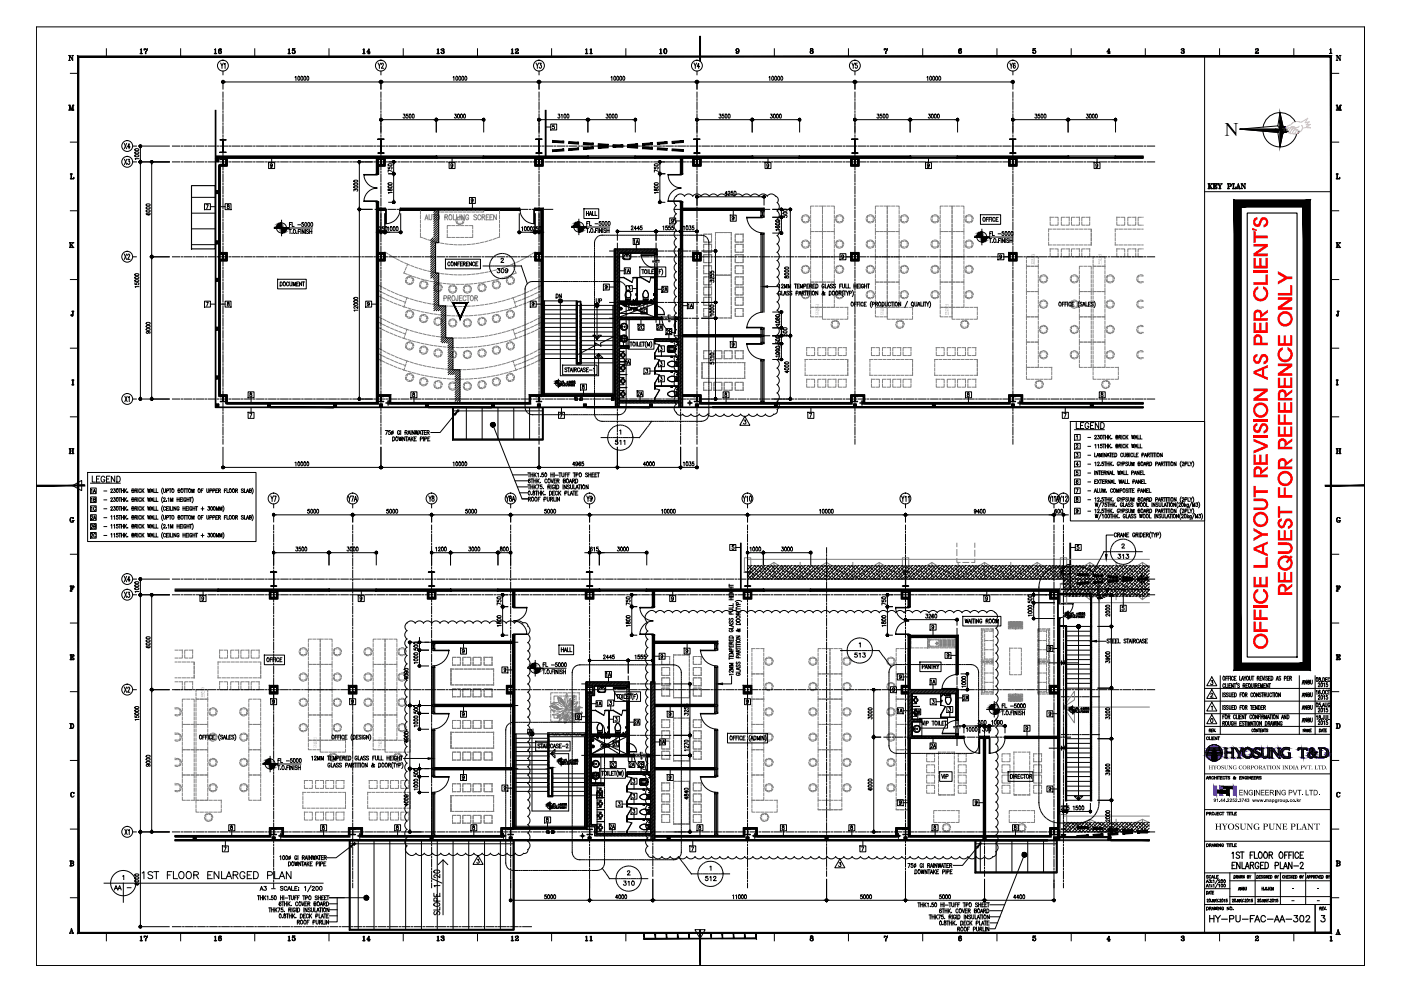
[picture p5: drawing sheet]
<svg xmlns="http://www.w3.org/2000/svg" width="420mm" height="297mm" viewBox="0 0 420 297" stroke-linecap="round" stroke-linejoin="round" font-family="sans-serif">
<!-- layer: WIN-MARK -->
<path d="M228.2 98.3v4.7M228.8 98.7v1.7M229.1 98.3v4.7M228.2 100.4h.9v.5h-.9zM228.5 100.9v1.7M228.8 100.9v1.7" fill="none" stroke="#000" stroke-width=".3"/>
<!-- layer: 3 -->
<g fill="none" stroke="#808080" stroke-width=".3">
<path d="M127.5 65.9l.4-1.5 .5 1.5M127.6 65.4h.6M128.7 64.4v1.3l.3 .2 .4-.2 .1-1.3M129.8 64.4h.8M130.2 64.4v1.5M131.1 64.4h.1a.79 .79 0 0 1 .6 .7 .79 .79 0 0 1-.6 .8 .95 .95 0 0 1-.1-1.5zM133.4 65.1l.7-.1 .1-.5-.8-.1v1.5M133.8 65.1l.5 .8M134.9 64.4a.78 .78 0 0 1 .7 .7 .78 .78 0 0 1-.7 .8 1 1 0 0 1 0-1.5zM136 64.4v1.5h.6M136.9 64.4v1.5h.8M138 64.4v1.5"/>
<path d="M139.2 64.4v1.5l-.8-1.5v1.5M140.5 64.7a.46 .46 0 0 0-.5-.3 .46 .46 0 0 0-.4 .6v.3a.47 .47 0 0 0 .5 .6 .47 .47 0 0 0 .4-.6h-.3M142.9 64.6l-.3-.2-.5 .2 .1 .4 .7 .3-.1 .5-.7-.1M144.2 64.7a.46 .46 0 0 0-.6-.3 .46 .46 0 0 0-.3 .6v.3a.46 .46 0 0 0 .3 .6 .46 .46 0 0 0 .6-.4M144.6 65.1l.7-.1v-.5l-.7-.1v1.5M145 65.1l.4 .8M145.8 65.1h.5M146.6 64.4h-.8v1.5h.8M146.9 65.1h.5M147.7 64.4h-.8v1.5h.8M148.9 64.4v1.5l-.9-1.5v1.5M211 71.6v1h1"/>
<path d="M211 74.7v.9h1M211 77.7v1h1M212 70.2h-1v.9M212 73.3h-1v.9M212 76.3h-1v1M212 79.6h-1v1M212.4 79.6h1v1M212.4 70.2h1v.9M212.4 73.3h1v.9M212.4 76.3h1v1M213.4 71.6v1h-1M213.4 74.7v.9h-1"/>
<path d="M213.4 77.7v1h-1M214.6 71v.9M214.6 72.3v.9M214.6 73.7v.9M214.6 75v.9M214.6 76.3v.9M214.6 77.7v.8M214.6 79v.9M215.4 69.7h-.8v.8M215.8 69.7h.9M217.2 69.7h.8M218.5 69.7h.8h-.8"/>
<path d="M219.3 69.7v.8M219.3 71v.9M219.3 72.3v.9M219.3 73.7v.9M219.3 75v.9M219.3 76.3v.9M219.3 77.7v.8M219.3 79v.9M220.5 71.6v1h1M220.5 74.7v.9h1M220.5 77.7v1h1M221.5 70.2h-1v.9"/>
<path d="M221.5 73.3h-1v.9M221.5 76.3h-1v1M221.5 79.6h-1v1M221.9 79.6h1v1M221.9 70.2h1v.9M221.9 73.3h1v.9M221.9 76.3h1v1M222.9 71.6v1h-1M222.9 74.7v.9h-1M222.9 77.7v1h-1M133.1 89.4l.7-.1 .1-.6-.8-.1v1.5M134.4 89.3l.7-.1v-.5l-.7-.1v1.5"/>
<path d="M134.7 89.3l.5 .8M135.6 88.8l.1-.1a.68 .68 0 0 1 .8 .7 .68 .68 0 0 1-.8 .7l-.2-.6zM137.3 88.6v1.4l-.5 .1v-.5M137.8 89.3h.5M138.5 88.6h-.7v1.5h.7M139.7 89a.46 .46 0 0 0-.5-.4 .46 .46 0 0 0-.4 .6l.3 .9h.3l.3-.3M140 88.6h.8M140.4 88.6v1.5M141.1 88.8l.2-.1a.7 .7 0 0 1 .7 .4 .7 .7 0 0 1-.2 .8l-.2 .2a.81 .81 0 0 1-.5-1.3zM142.4 89.3l.8-.1v-.5l-.8-.1v1.5M142.8 89.3l.4 .8M211 84.4v1h1"/>
<path d="M211 87.5v.9h1M211 90.5v1h1M211 81.1v.9h1M211 93.9v.9h1M212 83h-1v1M212 86.1h-1v.9M212 89.1h-1v1M212 92.5h-1v.9M212.4 92.5h1v.9M212.4 83h1v1M212.4 86.1h1v.9M212.4 89.1h1v1"/>
<path d="M213.4 84.4v1h-1M213.4 87.5v.9h-1M213.4 90.5v1h-1M213.4 81.1v.9h-1M213.4 93.9v.9h-1M214.6 80.3v.9M214.6 81.7v1.7M214.6 83.8v.9M214.6 85.1v.9M214.6 86.5v.8M214.6 87.8v.9M214.6 89.1v.9"/>
<path d="M214.6 90.4v.9M214.6 91.8v.9M214.6 93.1v.9M214.6 94.5v.8h.8M214.6 82.5h.8M215.8 82.5h.9M215.8 95.3h.9M217.2 82.5h.8M217.2 95.3h.8M218.5 82.5h.8h-.8M218.5 82.5h.8M219.3 80.3v.9"/>
<path d="M219.3 81.7v1.7M219.3 83.8v.9M219.3 85.1v.9M219.3 86.5v.8M219.3 87.8v.9M219.3 89.1v.9M219.3 90.4v.9M219.3 91.8v.9M219.3 93.1v.9M219.3 94.5v.8h-.8M220.5 81.1v.9h1M220.5 84.4v1h1"/>
<path d="M220.5 87.5v.9h1M220.5 90.5v1h1M220.5 93.9v.9h1M221.5 83h-1v1M221.5 86.1h-1v.9M221.5 89.1h-1v1M221.5 92.5h-1v.9M221.9 92.5h1v.9M221.9 83h1v1M221.9 86.1h1v.9M221.9 89.1h1v1M222.9 84.4v1h-1"/>
<path d="M222.9 87.5v.9h-1M222.9 90.5v1h-1M222.9 81.1v.9h-1M222.9 93.9v.9h-1M210.6 112.6v.8v-.8M210.6 113.4h.8M210.6 110v.8M210.6 111.3v.9M211 106.6v.9h1M211 116v1h1M211.4 108.7h-.8v.8M211.8 108.7h.9"/>
<path d="M211.8 113.4h.9M212 105.1h-1v1M212 114.6h-1v1M212.4 105.1h1v1M212.4 114.6h1v1M213.2 108.7h.9M213.2 113.4h.9M213.4 106.6v.9h-1M213.4 116v1h-1M214.1 106.6v.9h1M214.1 116v1h1M214.5 108.7h.9"/>
<path d="M214.5 113.4h.9M215.1 105.1h-1v1M215.1 114.6h-1v1M215.5 105.1h1v1M215.5 114.6h1v1M215.8 108.7h.9M215.8 113.4h.9M216.5 106.6v.9h-1M216.5 116v1h-1M217.2 108.7h.8M217.2 113.4h.8M217.2 106.6v.9h.9"/>
<path d="M217.2 116v1h.9M218.1 105.1h-.9v1M218.1 114.6h-.9v1M218.5 108.7h.9M218.5 113.4h.9M218.6 105.1h1v1M218.6 114.6h1v1M219.6 106.6v.9h-1M219.6 116v1h-1M219.8 108.7h.9M219.8 113.4h.9M220.5 106.6v.9h1"/>
<path d="M220.5 116v1h1M221.2 108.7h.9M221.2 113.4h.9M221.5 114.6h-1v1M221.5 105.1h-1v1M221.9 114.6h1v1M221.9 105.1h1v1M222.5 108.7h.8v.8M222.9 106.6v.9h-1M222.9 116v1h-1M223.3 112.6v.8h-.8M223.3 110v.8"/>
<path d="M223.3 111.3v.9"/>
</g>
<!-- layer: COL -->
<g fill="none" stroke="#000" stroke-width=".34">
<path d="M64.8 57.2h.8v.8h-.8zM64.8 47.6h.8v.8h-.8zM64.8 57.2l.8 .8M64.8 47.6l.8 .8M65.6 57.2l-.8 .8h.8v-.8h-.8v.8M65.6 47.6l-.8 .8h.8v-.8h-.8v.8M65.9 41.9h1.9l-.9 .1v3.6l.9 .1h-1.9l1-.1v-3.6zM66.1 47.7h1.6l-.8 .1v1.4l.8 .2h-1.6l.8-.2v-1.4zM66.9 43.8h.1M66.9 48.5h.1M113.3 41.7h1.9l-.9 .1v4l.9 .1h-1.9l.9-.1v-4zM113.4 47.7h1.7l-.8 .1v1.4l.8 .2h-1.7l.8-.2v-1.4z"/>
<path d="M114.2 43.8h.1M114.2 48.5h.1M160.7 41.7h1.9l-.9 .1v4l.9 .1h-1.9l.9-.1v-4zM160.8 47.7h1.7l-.8 .1v1.4l.8 .2h-1.7l.8-.2v-1.4zM161.6 43.8h.1M161.6 48.5h.1M208.1 41.7h1.9l-1 .1v4l1 .1h-1.9l.9-.1v-4zM208.2 47.7h1.6l-.8 .1v1.4l.8 .2h-1.6l.8-.2v-1.4zM209 43.8h.1M209 48.5h.1M255.4 41.7h1.9l-.9 .1v4l.9 .1h-1.9l1-.1v-4zM255.6 47.7h1.6l-.8 .1v1.4l.8 .2h-1.6l.8-.2v-1.4z"/>
<path d="M256.4 43.8h.1M256.4 48.5h.1M302.8 41.7h1.9l-.9 .1v4l.9 .1h-1.9l.9-.1v-4zM302.9 47.7h1.7l-.8 .1v1.4l.8 .2h-1.7l.8-.2v-1.4zM303.7 43.8h.1M303.7 48.5h.1M64.8 72.2h.8v.9h-.8zM64.8 72.3l.8 .7M65.6 72.3l-.8 .7h.8v-.7h-.8v.7M66.1 76.1h1.6v.2h-.8v1.4l.8 .1h-1.6l.8-.1v-1.4h-.8zM66.9 77h.1M113.4 76.1h1.7v.2h-.8v1.4l.8 .1h-1.7l.8-.1v-1.4h-.8z"/>
<path d="M114.2 77h.1M160.8 76.1h1.7v.2h-.8v1.4l.8 .1h-1.7l.8-.1v-1.4h-.8zM161.6 77h.1M208.2 76.1h1.6v.2h-.8v1.4l.8 .1h-1.6l.8-.1v-1.4h-.8zM209 77h.1M255.6 76.1h1.6v.2h-.8v1.4l.8 .1h-1.6l.8-.1v-1.4h-.8zM256.4 77h.1M302.9 76.1h1.7v.2h-.8v1.4l.8 .1h-1.7l.8-.1v-1.4h-.8zM303.7 77h.1M64.8 83.5h.8v.8h-.8zM64.8 98.1h.8v.8h-.8zM64.8 83.5l.8 .8"/>
<path d="M64.8 98.1l.8 .8M65.6 83.5l-.8 .8h.8v-.8h-.8v.8M65.6 98.1l-.8 .8h.8v-.8h-.8v.8M64.8 112.7h.8v.9h-.8zM64.8 112.8l.8 .7M65.6 112.8l-.8 .7h.8v-.7h-.8v.7M66.1 118.8h1.6l-.8 .1v1.4l.8 .1h-1.6l.8-.1v-1.4zM66.9 119.6h.1M113.4 118.8h1.7l-.8 .1v1.4l.8 .1h-1.7l.8-.1v-1.4zM114.2 119.6h.1M160.8 118.8h1.7l-.8 .1v1.4l.8 .1h-1.7l.8-.1v-1.4zM161.6 119.6h.1"/>
<path d="M208.2 118.8h1.6l-.8 .1v1.4l.8 .1h-1.6l.8-.1v-1.4zM209 119.6h.1M255.6 118.8h1.6l-.8 .1v1.4l.8 .1h-1.6l.8-.1v-1.4zM256.4 119.6h.1M302.9 118.8h1.7l-.8 .1v1.4l.8 .1h-1.7l.8-.1v-1.4zM303.7 119.6h.1M64.8 121.1h.8v.9h-.8zM64.8 121.2l.8 .7M65.6 121.2l-.8 .7h.8v-.7h-.8v.7M80.2 121.1h.9v.9h-.9zM80.3 121.2l.8 .7M81.1 121.2l-.8 .7h.8v-.7h-.8v.7"/>
<path d="M100.1 121.1h.8v.9h-.8zM100.1 121.2l.8 .7M100.9 121.2l-.8 .7h.8v-.7h-.8v.7M113.8 121.1h.9v.9h-.9zM113.9 121.2l.7 .7M114.6 121.2l-.7 .7h.7v-.7h-.7v.7M127.6 121.1h.9v.9h-.9zM127.7 121.2l.7 .7M128.4 121.2l-.7 .7h.7v-.7h-.7v.7M147.4 121.1h.9v.9h-.9zM147.5 121.2l.7 .7M148.2 121.2l-.7 .7h.7v-.7h-.7v.7"/>
<path d="M161.2 121.1h.9v.9h-.9zM161.3 121.2l.7 .7M162 121.2l-.7 .7h.7v-.7h-.7v.7M175 121.1h.8v.9h-.8zM175 121.2l.8 .7M175.8 121.2l-.8 .7h.8v-.7h-.8v.7M194.8 121.1h.9v.9h-.9zM194.8 121.2l.8 .7M195.6 121.2l-.8 .7h.8v-.7h-.8v.7M208.6 121.1h.9v.9h-.9zM208.6 121.2l.8 .7M209.4 121.2l-.8 .7h.8v-.7h-.8v.7"/>
<path d="M232.3 121.1h.8v.9h-.8zM232.3 121.2l.8 .7M233.1 121.2l-.8 .7h.8v-.7h-.8v.7M256 121.1h.8v.9h-.8zM256 121.2l.8 .7M256.8 121.2l-.8 .7h.8v-.7h-.8v.7M279.6 121.1h.9v.9h-.9zM279.7 121.2l.7 .7M280.4 121.2l-.7 .7h.7v-.7h-.7v.7M303.3 121.1h.9v.9h-.9zM303.4 121.2l.8 .7M304.2 121.2l-.8 .7h.8v-.7h-.8v.7"/>
<path d="M327 121.1h.9v.9h-.9zM327.1 121.2l.7 .7M327.8 121.2l-.7 .7h.7v-.7h-.7v.7"/>
</g>
<!-- layer: 3 -->
<g fill="#808080">
<path d="M244.8 93.6l.3 .1v.4l-.3 .1h.3l.1 .2v-1l-.1 .3zM244.6 93.4l.1 1zM245.5 93.4l.1 1.1z"/>
<path d="M244.7 92.8l-.1 .5 .1-.4h.2v.4h.4l-.1-.7v.6h-.2l-.1-.4zM244.6 92.4l.8 .1zM245.6 92.3v.8l-.3 .1 .3-.1z"/>
<path d="M244.6 91.6l.1 .6 .9-.1-.1-.6v.6h-.4v-.4l-.1 .4h-.3zM244.6 91.3l.5 .1v.2v-.2l.6-.1z"/>
<path d="M264.2 93.6l.4 .1v.4l-.5 .1h.5v.2v-1v.3zM264.1 93.4v1zM265 93.4v1.1z"/>
<path d="M264.1 92.8v.5v-.4h.2l.1 .4 .3-.1-.1-.6v.6h-.2v-.4zM264 92.4l.8 .1zM265 92.3v.8l-.3 .1 .4-.1z"/>
<path d="M264.1 91.6v.6l.9-.1-.1-.6v.6h-.4v-.4l-.1 .4h-.3zM264 91.3l.5 .1v.2v-.2h.6z"/>
<path d="M283.6 93.6l.4 .1v.4l-.4 .1h.4v.2v-1v.3zM283.4 93.5l.1 .9zM284.4 93.4v1.1z"/>
<path d="M283.5 92.8v.5v-.4h.2v.4l.4-.1-.1-.6v.6h-.2l-.1-.4zM283.4 92.4l.8 .1zM284.4 92.3v.8l-.2 .1h.3z"/>
<path d="M283.4 91.7l.1 .5 .9-.1-.1-.6v.6h-.4v-.4v.4h-.3zM283.4 91.3l.5 .1v.2l.1-.2h.5z"/>
<path d="M329.5 78.5l.3 .1v.3l-.4 .1h.4l.1 .2v-.9l-.1 .2zM329.3 78.3l.1 .9zM330.2 78.2l.1 1.1z"/>
<path d="M329.4 77.6l-.1 .6 .1-.5h.2v.4h.4l-.1-.7v.7h-.2l-.1-.5zM329.3 77.2l.8 .1zM330.3 77.2v.8l-.3 .1 .4-.1z"/>
<path d="M329.3 76.5l.1 .5h.9l-.1-.6v.6h-.4v-.5l-.1 .5h-.3zM329.3 76.1l.5 .1v.3v-.3h.6z"/>
<path d="M309.5 78.5l.4 .1v.3l-.4 .2 .4-.1v.2l.1-.9zM309.4 78.3v.9zM310.2 78.2l.1 1.1z"/>
<path d="M309.4 77.6v.6v-.5h.2l.1 .4h.3v-.7l-.1 .7h-.2v-.5zM309.3 77.2l.8 .1zM310.3 77.2v.8l-.3 .1 .4-.1z"/>
<path d="M309.4 76.5v.5h.9l-.1-.6v.6h-.4v-.5l-.1 .5h-.3zM309.3 76.1l.5 .1v.3l.1-.3h.5z"/>
</g>
<!-- layer: WIN-MARK -->
<g fill="none" stroke="#000" stroke-width=".3">
<path d="M64.5 33.1v14.5h.3v-14.5M64.8 47.5h66M64.8 47.3h66M64.8 46.9h66M64.8 46.8h66M67.7 47.5v1.9h-2.1v69.4h2.1v2.3h45.7v-60.5M68.1 47.5v2.2h-2.1v68.7h2.1v2.3h44.9v-60.1M68.2 47.5v2.3h-2.1v25.9h2.1v2.5h-2.1v40.1h2.1v2.3h44.6v-60M109.2 52.3v.2h4v-.2h-4a4 4 0 0 0 4 4.1 4 4 0 0 0-4 4h4v-.2h-4v.2M112.8 52.1h.8v.2h-.8zM112.8 47.5v4.6M113 47.5v4.6"/>
<path d="M115.1 47.5v1.9h-1.7v-1.9v4.6M115.4 47.5v2.2h-2M115.6 47.5v2.3h-2v2.3M145.1 47.5h31.2M145.1 47.3h31.2M145.1 46.9h31.2M145.1 46.8h31.2M160.3 47.5v2.3h2.6v-2.3M160.5 47.5v2.2h2.3v-2.2M160.8 47.5v1.9h1.7v-1.9M190.5 47.5h35.1M190.5 47.3h35.1"/>
<path d="M190.5 46.9h35.1M190.5 46.8h35.1M200.3 52.3v.2h4.1v-.2h-4.1a4 4 0 0 0 4.1 4.1 4 4 0 0 0-4.1 4h4.1v-.2h-4.1v.2M204 47.5v4.8h.8v-.2h-.8h.8v-4.6M204.2 47.5v4.6M204.6 47.5v4.6M207.7 47.5v2.3h2.6v-2.3M207.8 47.5v2.2h2.4v-2.2M208.2 47.5v1.9h1.6v-1.9M239.8 47.5h33.2M239.8 47.3h33.2M239.8 46.9h33.2"/>
<path d="M239.8 46.8h33.2M255.1 47.5v2.3h2.6v-2.3M255.2 47.5v2.2h2.4v-2.2M255.6 47.5v1.9h1.6v-1.9M287.2 47.5h33.1M287.2 47.3h33.1M287.2 46.9h33.1M287.2 46.8h33.1M302.5 47.5v2.3h2.5v-2.3M302.6 47.5v2.2h2.4v-2.2M302.9 47.5v1.9h1.7v-1.9M334.5 47.5h8.3"/>
<path d="M334.5 47.3h8.3M334.5 46.9h8.3M334.5 46.8h8.3M66 76.1h1.7v1.7h-1.7M66 75.8h2.1v2.4h-2.1M112.8 60.4h.8v.2h-.8zM113.4 76.1h1.7v1.7h-1.7zM113.4 75.8h2v2.4h-2M113.4 62.5h2M113.4 63h2M113.6 60.6v1.8h1.8M115.4 62.4h.3v.7h-.3z"/>
<path d="M115.4 63.1h-1.8v12.6h2v2.5h-2v40.1h3.6v2.3h41.5v-2.3h3.5v-40.1h-1.9v-2.5h1.9v-12.6M120 62.8a4.3 4.3 0 0 1-4.3 4.3l.1-4.3-.1 4.3M120 62.4h.2v.7h-.2zM120.2 62.5h35.5M120.2 63h35.5M120.2 63.1h35.5M120.2 62.4h35.5M131.6 63.1v9.6h-1v9.2h1v9.8h2.1v9.6h2.1v9.5h2.2v9.5M155.7 62.4h.2v.7h-.2zM155.9 62.8a4.3 4.3 0 0 0 4.4 4.3v-4.3h-.2v4.3h.2M160.3 62.4h.2v.7h-.2zM160.5 62.4h2.4v55.9h21.3v-43.7h.3"/>
<path d="M160.5 62.5h2.3v55.9M160.5 63h1.8v13.1M160.5 63.1h1.7M160.8 76.1h1.7v1.7h-1.7zM162.2 63.1v12.6M162.3 75.8h-1.8v2.4h1.8M162.3 77.8v40.6M204 60.4h.8v.2h-.8zM204 60.6h.8v14M204 60.6v14M204.2 60.6v14M204.6 60.6v14"/>
<path d="M204.8 62.5h24.3M204.8 63h24.3M204.8 62.4h24.3v.7h-24.3M207.7 75.7h2.6v2.5h-2.6zM207.8 75.8h2.4v2.4h-2.4zM208.2 76.1h1.6v1.7h-1.6zM223.9 65.1v.2h4.8v-.2h-4.8a5.1 5.1 0 0 0 4.8 4.8M228.2 63.1h.9v.4h-.9zM228.2 65.1v-2h.9v2M228.2 64.7h.9v.4h-.9zM228.2 69.9h.9v.3h-.9zM228.2 69.9v23.6"/>
<path d="M228.5 64.7v-1.2h.3v1.2M228.5 70.2v23.3M228.8 70.2v23.3M229 62.5v.5M229.1 69.9v23.6M255.1 75.7h2.6v2.5h-2.6zM255.2 75.8h2.4v2.4h-2.4zM255.6 76.1h1.6v1.7h-1.6zM302.5 75.7h2.5v2.5h-2.5zM302.6 75.8h2.4v2.4h-2.4zM302.9 76.1h1.7v1.7h-1.7zM185.7 90.9h10.8v4.2h-10.8z"/>
<path d="M188.4 91.1h.3v.3h-.3zM189.3 92.6h.4v-.4l-.4-.1v.9M190 92.6h.3M190.4 92.1h-.4v.9h.4M191.1 92.1v.9l-.4-.9v.9M228.2 98.3h.9v.4h-.9zM228.5 98.7v1.7M228.7 93.5a5.1 5.1 0 0 0-4.8 4.8h4.8v-.2h-4.8v.2M113.4 118.4h3.7v2.3M113.4 118.8h3.3v2.3h42.5v-2.3h25.3v-44.1h-.2v43.7h-25.5v2.3l-43.1 .1M204.8 118.4h5.4v2.3h45v-2.3h4v2.3M204.8 118.8h5v2.3h45.8v-2.3h3.3v2.3h44v-2.3h3.3v2.3h36.6"/>
<path d="M204.8 118.3h5.5v2.3h44.8v-2.3h4.3v2.3h43.1v-2.3h4.2v2.3h36.1M204.8 100.4h23.4M204.8 100.9h23.4M204.8 100.3h23.4v.7h-23.4M223.9 103v.2h4.8v-.2h-4.8a5.1 5.1 0 0 0 4.8 4.8M228.1 100.4v.5M228.2 107.8v12.8h.9v-12.8M228.2 102.6h.9v.4h-.9zM228.2 107.8h.9v.4h-.9zM228.5 108.2v12M228.8 108.2v12M116.4 120.1v1.4"/>
<path d="M136.9 123.2h.8M137.2 123h.2v.3h-.2zM137.3 122.8v.7M184.6 122v-47.3h12.4v1.6h-.5v-.5h-10.8v14.6h10.8v-9.9h.5v14.6h1.4v.6h-12.7v8.1h2.8v.5h-2.8v15.9h17.9v-18h-7.1v-.5h7.1v-6h-.9v-.6h.9v-20.4h1.1v47.3M185.7 122v-1.2h17.9v1.2M206.2 120.8h1.4M206.9 120.1v1.4M228.2 120.2h.9v.4h-.9zM258.5 120.1v1.4M305.9 120.1v1.4M306.6 120.7v-2.3h-4v2.3l-44.8 .1M342.8 122h-278v-74.4h-.3v74.6h278.3"/>
<path d="M342.8 120.7l-37.6 .1M129.4 192.3h24.3M129.4 192.8h24.3M129.4 192.9h24.3M129.4 192.2h24.3M130.4 211.2h23.3M130.4 211.7h23.3M130.4 211.8h23.3M130.4 211.1h23.3M130.4 230.2h23.3M130.4 230.6h23.3M130.4 230.8h23.3"/>
<path d="M130.4 230.1h23.3"/>
<circle cx="186.2" cy="92.5" r=".38"/>
<circle cx="187.4" cy="91.4" r=".38"/>
<circle cx="188.8" cy="92.5" r=".39"/>
<circle cx="116.4" cy="120.8" r=".35"/>
<circle cx="206.9" cy="120.8" r=".37"/>
<circle cx="258.5" cy="120.8" r=".35"/>
<circle cx="305.9" cy="120.8" r=".35"/>
</g>
<!-- layer: 3 -->
<g fill="none" stroke="#808080" stroke-width=".3">
<path d="M115.4 75.5l.9 .5M116.7 76.3l.7 .5M117.8 77l.8 .4M118.9 77.6l.8 .4M120.1 78.2l.8 .4M121.4 78.8l.8 .4M122.2 79.2l.6 .2M122.2 79.2l-.2 .5M123.2 79.6l.8 .3M126.1 63.1v1.1M126.1 64.6v.9M126.1 66v.9"/>
<path d="M126.1 67.3v.9M126.1 68.6v.9M126.1 69.9v1.1l.6 .3M127.1 71.4l.8 .3M128.3 71.9l.9 .2M129.6 72.2l.9 .3M130.9 72.6l.9 .1M131.7 63.1h-.9v.5h.9M132.2 72.9l.9 .1M132.2 63.6h.9M132.2 63.1h.9M133.5 63.6h.9"/>
<path d="M133.5 63.1h.9M133.5 73.1l.9 .1M134.1 70.3v.9h1M134.1 69v.9M134.9 73.3h.8M134.9 63.6h.8M134.9 63.1h.8M135.1 67.6h-1v.9M135.5 71.2h.9M135.5 67.6h.9M136.2 73.3l.9 .1M136.2 63.6h.9"/>
<path d="M136.2 63.1h.9M136.7 66.1l.3 .8M136.8 71.2h.9M136.8 67.6h.9M137.1 66.3v.6h.6M137.4 65l-.6 .7M137.4 67.2l.8 .1M137.5 73.4h.9M137.5 63.6h.9M137.5 63.1h.9M137.7 64.9l.8 .1M137.7 65.2h-.6v.6"/>
<path d="M138.2 65.2h.6v.6M138.2 71.2h.9M138.2 67.6h.9M138.8 66.3v.6h-.6M138.8 63.6h.9M138.8 63.1h.9M138.9 65.3l.3 .8M139.1 66.5l-.6 .7M139.2 66.1h.1M139.5 71.2h.9M139.5 67.6h.9M139.7 73.3l-.9 .1"/>
<path d="M140.2 63.6h.8M140.2 63.1h.8M140.8 67.6h1v.9M141 73.3h-.8M141.5 63.6h.9M141.5 63.1h.9M141.8 70.3v.9h-1M141.8 69v.9M142.4 73.1l-.9 .1M142.8 63.6h.9M142.8 63.1h.9M143.7 72.9l-.9 .1"/>
<path d="M144.2 63.1h.9v.5h-.9M145 72.6l-.9 .1M146.3 72.2l-.9 .3M147.6 71.9l-.9 .2M148.8 71.4l-.8 .3M149.8 63.1v1.1M149.8 64.6v.9M149.8 66v.9M149.8 67.3v.9M149.8 68.6v.9M149.8 69.9v1.1l-.6 .3M152.7 79.6l-.8 .3"/>
<path d="M153.7 79.2l-.6 .2M153.7 79.2l.2 .5M154.5 78.8l-.8 .4M155.8 78.2l-.8 .4M157 77.6l-.8 .4M158.1 77l-.8 .4M159.2 76.3l-.7 .5M160.5 75.5l-.9 .5M240.3 73.2l.4 .8M240.3 65.6l.4 .8M240.7 73.4v.6h.6M240.7 65.8v.6h.6"/>
<path d="M240.9 79.7l-.5 .6M240.9 72.1l-.5 .6M240.9 74.2l.9 .2M240.9 64.5l-.5 .7M240.9 66.6l.9 .2M241.3 79.9h-.6v.6M241.3 72.3h-.6v.7M241.3 64.7h-.6v.7M241.4 79.6l.8 .1M241.4 72l.8 .1M241.4 64.4l.8 .1M241.8 79.9h.6v.6"/>
<path d="M241.8 72.3h.6v.7M241.8 64.7h.6v.7M242.4 65.8v.6h-.6M242.4 73.4v.6h-.6M242.5 80l.3 .7M242.5 72.4l.3 .8M242.5 64.8l.3 .8M242.7 73.6l-.5 .6M242.7 66l-.5 .6M242.8 73.2h.1M242.8 65.6h.1M243.1 76v1h.9h-.9v.9"/>
<path d="M243.1 68.5v.9h.9h-.9v.9M243.1 63.1v.9M243.1 64.5v.9M243.1 65.8v.9M243.1 67.2v.8M243.1 70.7v.9M243.1 72.1v.9M243.1 73.4v.9M243.1 74.7v.9M243.1 78.3v.9M243.1 79.6v.9M244 61.8h-.9v.9"/>
<path d="M244.5 77h.8M244.5 69.4h.8M244.5 61.8h.8M245.8 77h1.8h-.9v.9v-.9zM245.8 69.4h1.8h-.9v.9v-.9zM245.8 61.8h.9v.9v-.9h.9M246.7 63.1v.9M246.7 64.5v.9M246.7 65.8v.9M246.7 67.2v.8M246.7 68.5v.9M246.7 70.7v.9"/>
<path d="M246.7 72.1v.9M246.7 73.4v.9M246.7 74.7v.9M246.7 76v1M246.7 78.3v.9M246.7 79.6v.9M248 77h.9M248 69.4h.9M248 61.8h.9M249.3 61.8h.9v.9M250.2 76v1h-.9h.9v.9M250.2 68.5v.9h-.9h.9v.9"/>
<path d="M250.2 63.1v.9M250.2 64.5v.9M250.2 65.8v.9M250.2 67.2v.8M250.2 70.7v.9M250.2 72.1v.9M250.2 73.4v.9M250.2 74.7v.9M250.2 78.3v.9M250.2 79.6v.9M250.6 73.2l.3 .8M250.6 65.6l.3 .8"/>
<path d="M250.9 73.4v.6h.6M250.9 65.8v.6h.6M251.1 79.7l-.5 .6M251.1 72.1l-.5 .6M251.1 74.2l.9 .2M251.1 64.5l-.5 .7M251.1 66.6l.9 .2M251.5 79.9h-.6v.6M251.5 72.3h-.6v.7M251.5 64.7h-.6v.7M251.6 79.6l.8 .1M251.6 72l.8 .1"/>
<path d="M251.6 64.4l.8 .1M252 79.9h.6v.6M252 72.3h.6v.7M252 64.7h.6v.7M252.6 73.4v.6h-.6M252.6 65.8v.6h-.6M252.7 80l.3 .7M252.7 72.4l.3 .8M252.7 64.8l.3 .8M252.9 73.6l-.5 .6M252.9 66l-.5 .6M253 73.2h.1"/>
<path d="M253 65.6h.1M259.7 73.2l.3 .8M259.7 65.6l.3 .8M260.1 73.4v.6h.7M260.1 65.8v.6h.7M260.4 79.7l-.6 .6M260.4 72.1l-.6 .6M260.4 74.2l.8 .2M260.4 64.5l-.6 .7M260.4 66.6l.8 .2M260.8 79.6l.8 .1M260.8 79.9h-.7v.6"/>
<path d="M260.8 72l.8 .1M260.8 72.3h-.7v.7M260.8 64.4l.8 .1M260.8 64.7h-.7v.7M261.2 79.9h.7v.6M261.2 72.3h.7v.7M261.2 64.7h.7v.7M261.9 73.4v.6h-.7M261.9 65.8v.6h-.7M261.9 80l.3 .7M261.9 72.4l.3 .8M261.9 64.8l.3 .8"/>
<path d="M262.2 73.6l-.6 .6M262.2 66l-.6 .6M262.2 73.2h.1M262.2 65.6h.1M262.5 76v1h.9h-.9v.9M262.5 68.5v.9h.9h-.9v.9M262.5 63.1v.9M262.5 64.5v.9M262.5 65.8v.9M262.5 67.2v.8M262.5 70.7v.9M262.5 72.1v.9"/>
<path d="M262.5 73.4v.9M262.5 74.7v.9M262.5 78.3v.9M262.5 79.6v.9M263.4 61.8h-.9v.9M263.9 77h.9M263.9 69.4h.9M263.9 61.8h.9M265.2 77h1.8h-.9v.9v-.9zM265.2 69.4h1.8h-.9v.9v-.9zM265.2 61.8h.9v.9v-.9h.9M266.1 63.1v.9"/>
<path d="M266.1 64.5v.9M266.1 65.8v.9M266.1 67.2v.8M266.1 68.5v.9M266.1 70.7v.9M266.1 72.1v.9M266.1 73.4v.9M266.1 74.7v.9M266.1 76v1M266.1 78.3v.9M266.1 79.6v.9M267.4 77h.9"/>
<path d="M267.4 69.4h.9M267.4 61.8h.9M268.8 61.8h.8v.9M269.6 76v1h-.8h.8v.9M269.6 68.5v.9h-.8h.8v.9M269.6 63.1v.9M269.6 64.5v.9M269.6 65.8v.9M269.6 67.2v.8M269.6 70.7v.9M269.6 72.1v.9M269.6 73.4v.9"/>
<path d="M269.6 74.7v.9M269.6 78.3v.9M269.6 79.6v.9M269.9 73.2l.4 .8M269.9 65.6l.4 .8M270.3 73.4v.6h.7M270.3 65.8v.6h.7M270.6 79.7l-.6 .6M270.6 72.1l-.6 .6M270.6 74.2l.8 .2M270.6 64.5l-.6 .7M270.6 66.6l.8 .2"/>
<path d="M271 79.9h-.7v.6M271 72.3h-.7v.7M271 64.7h-.7v.7M271 79.6l.8 .1M271 72l.8 .1M271 64.4l.8 .1M271.4 79.9h.7v.6M271.4 72.3h.7v.7M271.4 64.7h.7v.7M272.1 73.4v.6h-.7M272.1 65.8v.6h-.7M272.1 80l.3 .7"/>
<path d="M272.1 72.4l.3 .8M272.1 64.8l.3 .8M272.4 73.6l-.6 .6M272.4 66l-.6 .6M272.4 73.2h.1M272.4 65.6h.1M279.2 73.2l.3 .8M279.2 65.6l.3 .8M279.6 73.4v.6h.6M279.6 65.8v.6h.6M279.8 79.7l-.5 .6M279.8 72.1l-.5 .6"/>
<path d="M279.8 74.2l.8 .2M279.8 64.5l-.5 .7M279.8 66.6l.8 .2M280.2 79.6l.8 .1M280.2 79.9h-.6v.6M280.2 72l.8 .1M280.2 72.3h-.6v.7M280.2 64.4l.8 .1M280.2 64.7h-.6v.7M280.6 79.9h.6v.6M280.6 72.3h.6v.7M280.6 64.7h.6v.7"/>
<path d="M281.2 73.4v.6h-.6M281.2 65.8v.6h-.6M281.3 80l.3 .7M281.3 72.4l.3 .8M281.3 64.8l.3 .8M281.5 73.6l-.5 .6M281.5 66l-.5 .6M281.6 73.2h.1M281.6 65.6h.1M282 76v1h.9h-.9v.9M282 68.5v.9h.9h-.9v.9M282 63.1v.9"/>
<path d="M282 64.5v.9M282 65.8v.9M282 67.2v.8M282 70.7v.9M282 72.1v.9M282 73.4v.9M282 74.7v.9M282 78.3v.9M282 79.6v.9M282.9 61.8h-.9v.9M283.3 77h.9M283.3 69.4h.9"/>
<path d="M283.3 61.8h.9M284.6 77h1.8h-.9v.9v-.9zM284.6 69.4h1.8h-.9v.9v-.9zM284.6 61.8h.9v.9v-.9h.9M285.5 63.1v.9M285.5 64.5v.9M285.5 65.8v.9M285.5 67.2v.8M285.5 68.5v.9M285.5 70.7v.9M285.5 72.1v.9M285.5 73.4v.9"/>
<path d="M285.5 74.7v.9M285.5 76v1M285.5 78.3v.9M285.5 79.6v.9M286.8 77h.9M286.8 69.4h.9M286.8 61.8h.9M288.2 61.8h.9v.9M289.1 76v1h-.9h.9v.9M289.1 68.5v.9h-.9h.9v.9M289.1 63.1v.9M289.1 64.5v.9"/>
<path d="M289.1 65.8v.9M289.1 67.2v.8M289.1 70.7v.9M289.1 72.1v.9M289.1 73.4v.9M289.1 74.7v.9M289.1 78.3v.9M289.1 79.6v.9M289.4 73.2l.3 .8M289.4 65.6l.3 .8M289.8 73.4v.6h.6M289.8 65.8v.6h.6"/>
<path d="M290 79.7l-.5 .6M290 72.1l-.5 .6M290 74.2l.8 .2M290 64.5l-.5 .7M290 66.6l.8 .2M290.4 79.6l.8 .1M290.4 79.9h-.6v.6M290.4 72l.8 .1M290.4 72.3h-.6v.7M290.4 64.4l.8 .1M290.4 64.7h-.6v.7M290.9 79.9h.6v.6"/>
<path d="M290.9 72.3h.6v.7M290.9 64.7h.6v.7M291.5 73.4v.6h-.6M291.5 65.8v.6h-.6M291.5 80l.3 .7M291.5 72.4l.3 .8M291.5 64.8l.3 .8M291.7 73.6l-.5 .6M291.7 66l-.5 .6M291.8 73.2h.1M291.8 65.6h.1M307.8 79.3v.5h.9h-.9v.9"/>
<path d="M307.8 77.9v.9M308.7 77h-.9v.5M309.2 77h.9M309.2 79.8h.9M310.5 77h.9v.5M311.4 79.3v.5h-.9h.9v.9M311.4 77.9v.9M314.5 72.6v.8h.8M314.5 69.9v.9M314.5 71.3v.9M314.9 76v1h1M314.9 66.5v1h1"/>
<path d="M315.3 68.7h-.8v.8M315.8 73.4h.9M315.8 68.7h.9M315.9 74.6h-1v.9M315.9 65.1h-1v1M316.4 74.6h.9v.9M316.4 65.1h.9v1M317.1 73.4h.9M317.1 68.7h.9M317.3 76v1h-.9M317.3 66.5v1h-.9M318.3 76v1h.9"/>
<path d="M318.3 66.5v1h.9M318.4 73.4h.9M318.4 68.7h.9M319.2 74.6h-.9v.9M319.2 65.1h-.9v1M319.7 74.6h1v.9M319.7 65.1h1v1M319.8 73.4h.9M319.8 68.7h.9M320.7 76v1h-1M320.7 66.5v1h-1M321.1 73.4h.9"/>
<path d="M321.1 68.7h.9M321.3 76v1h1M321.3 66.5v1h1M322.3 74.6h-1v.9M322.3 65.1h-1v1M322.4 73.4h.9M322.4 68.7h.9M322.8 74.6h.9v.9M322.8 65.1h.9v1M323.7 76v1h-.9M323.7 66.5v1h-.9M323.8 73.4h.8"/>
<path d="M323.8 68.7h.8M324.4 76v1h1M324.4 66.5v1h1M324.6 79.8h-.9v.9M325.1 79.8h.9M325.1 73.4h.9M325.1 68.7h.9M325.4 74.6h-1v.9M325.4 65.1h-1v1M325.8 74.6h1v.9M325.8 65.1h1v1M326.4 79.8h.9v.9"/>
<path d="M326.4 68.7h.9M326.8 76v1h-1M326.8 66.5v1h-1M327.3 69.5v-.8v.8M327.3 72.6v.8h-.9M327.3 69.9v.9M327.3 71.3v.9M327.8 79.3v.5h.9h-.9v.9M327.8 77.9v.9M328.7 77h-.9v.5M329.2 77h.9M329.2 79.8h.9"/>
<path d="M330.5 77h.9v.5M331.4 79.3v.5h-.9h.9v.9M331.4 77.9v.9M334.5 72.6v.8h.8M334.5 69.9v.9M334.5 71.3v.9M334.9 76v1h1M334.9 66.5v1h1M335.3 68.7h-.8v.8M335.7 73.4h.9M335.7 68.7h.9M335.9 74.6h-1v.9"/>
<path d="M335.9 65.1h-1v1M336.3 74.6h1v.9M336.3 65.1h1v1M337.1 73.4h.9M337.1 68.7h.9M337.3 76v1h-1M337.3 66.5v1h-1M338.2 76v1h1M338.2 66.5v1h1M338.4 73.4h.9M338.4 68.7h.9M339.2 74.6h-1v.9"/>
<path d="M339.2 65.1h-1v1M339.7 74.6h.9v.9M339.7 65.1h.9v1M339.8 73.4h.8M339.8 68.7h.8M340.6 76v1h-.9M340.6 66.5v1h-.9M341.1 73.4h.9M341.1 68.7h.9M341.3 76v1h1M341.3 66.5v1h1M342.3 74.6h-1v.9"/>
<path d="M342.3 65.1h-1v1M342.4 73.4h.4M342.4 68.7h.4M342.7 77h.1M342.7 74.6h.1M342.7 67.5h.1M342.7 65.1h.1M113.7 85.6l.9 .4M113.7 87.2l.7 .3M113.7 88.8l.4 .2M113.7 95l.9 .5M113.7 96.7l.7 .3"/>
<path d="M113.7 98.3l.4 .2M114.5 89.2l.8 .4M114.5 98.7l.8 .4M114.8 87.7l.8 .4M114.8 97.2l.8 .4M115 86.2l.8 .4M115 95.7l.8 .4M115.7 89.8l.8 .3M115.7 99.2l.8 .4M115.9 88.3l.8 .4M115.9 97.8l.8 .3M116.1 86.8l.9 .4"/>
<path d="M116.1 96.3l.9 .4M117 90.3l.8 .4M117 99.8l.8 .3M117.2 88.9l.8 .3M117.2 98.4l.8 .3M117.4 87.4l.8 .4M117.4 96.9l.8 .4M118.2 90.9l.8 .3M118.4 89.4l.8 .3M118.4 98.9l.8 .3M118.6 87.9l.8 .4M118.6 97.4l.8 .4"/>
<path d="M119.4 91.3l.9 .3M119.6 89.9l.9 .3M119.6 99.4l.9 .3M119.8 88.4l.9 .3M119.8 97.9l.9 .3M120.7 91.8l.4 .2M120.8 90.4l.8 .2M120.8 99.8l.8 .3M121.1 88.9l.9 .4M121.1 98.4l.9 .3M121.1 92l.9 .2M121.3 91.5l-.2 .5"/>
<path d="M121.4 81.3l-.3 .5 1 .4M121.6 84l.3 .9M121.6 94.2l.3 .8M121.7 90.2l-.3 .8M121.7 99.7l-.3 .8M121.9 80.1l-.4 .8M121.9 84l-.2 .6 .6 .2M121.9 94.1l-.2 .6 .6 .2M122 89.3l.7 .2M122 98.7l.7 .2M122 89.3l-.1 .5M122 98.7l-.1 .5"/>
<path d="M122.2 83l-.5 .6M122.2 85.1l.8 .2M122.2 93.1l-.5 .7M122.2 95.2l.8 .2M122.4 92.3l.9 .3M122.5 82.4l.9 .3M122.6 82.9l.8 .1M122.6 93l.8 .1M122.9 83.2l-.6-.2-.2 .6M122.9 93.3l-.6-.2-.2 .6M123.1 89.6l.8 .2M123.1 99.1l.8 .2"/>
<path d="M123.3 83.3l.6 .2-.2 .6M123.3 93.4l.6 .3-.2 .6M123.6 84.6l-.3 .5-.5-.2M123.6 94.7l-.3 .6-.5-.2M123.7 92.8l.9 .2M123.8 83.3l.3 .7M123.8 93.4l.3 .8M123.8 82.9l.8 .2M124 84.5l-.6 .6M124 94.6l-.6 .6M124.1 84h.1M124.1 94.2h.1"/>
<path d="M124.4 90l.8 .2M124.4 99.5l.8 .2M124.4 80.1l.9 .3M125 93.1l.8 .2M125 83.2l.9 .3M125.6 90.3l.9 .2M125.6 99.8l.9 .2M125.7 80.5l.9 .2M125.8 85.4l.3 .7M125.8 95.5l.3 .8M126.2 85.4l-.2 .6 .6 .1M126.2 95.5l-.2 .6 .6 .1"/>
<path d="M126.3 93.4l.9 .2M126.3 83.7l.9 .2M126.4 84.3l-.5 .6M126.4 86.4l.8 .1M126.4 94.4l-.5 .7M126.4 96.5l.8 .2M126.8 84.2l.9 .1M126.8 94.3l.9 .1M126.9 90.6l.9 .2M127 80.9l.8 .2M127 84.5l-.6-.2-.1 .6M127 94.6l-.6-.1-.1 .6"/>
<path d="M127.5 84.6l.6 .1-.2 .7M127.5 94.7l.6 .1-.2 .7M127.6 93.7l.9 .1M127.6 84l.9 .2M127.8 85.8l-.1 .6-.6-.2M127.8 95.9l-.1 .6-.6-.1M128 84.6l.3 .8M128 94.7l.3 .8M128.2 85.8l-.5 .6M128.2 95.9l-.5 .6M128.3 90.9l.8 .2M128.3 85.4h.1"/>
<path d="M128.3 95.5h.1M128.3 81.2l.8 .2M128.9 93.9l.9 .2M128.9 84.3l.9 .1M129.6 81.5l.9 .2M129.6 91.2l.8 .1M130.1 86.2l.3 .8M130.1 96.3l.3 .8M130.2 84.5l.9 .2M130.2 94.1l.9 .1M130.5 86.3l-.1 .6 .6 .1M130.5 96.4l-.1 .6 .6 .2"/>
<path d="M130.8 85.1l-.6 .7M130.8 87.3l.8 .1M130.8 95.3l-.6 .6M130.8 97.4l.8 .2M130.9 81.8l.9 .1M130.9 91.4l.9 .1M131.1 85l.9 .1M131.1 95.1l.9 .2M131.3 85.4l-.7-.2-.1 .7M131.3 95.5l-.7-.1-.1 .6M131.5 94.3l.9 .1M131.5 84.8l.9 .1"/>
<path d="M131.7 85.4l.6 .1-.1 .6M131.7 95.5l.6 .1-.1 .6M132.2 82l.9 .1M132.2 86.5l-.1 .7-.6-.1M132.2 96.7l-.1 .6-.6-.1M132.2 91.5l.9 .1M132.3 85.4l.3 .8M132.3 95.6l.3 .7M132.5 86.6l-.5 .7M132.5 96.7l-.5 .7M132.6 86.2h.1M132.6 96.3h.1"/>
<path d="M132.9 84.9l.9 .1M132.9 94.5h.8M133.5 91.7l.9 .1M133.5 82.1l.9 .1M134.2 85.1h.9M134.2 94.6h.9M134.5 86.7l.3 .7M134.5 96.8l.3 .8M134.9 82.3l.8 .1M134.9 91.8h.8M134.9 86.8v.7h.6M134.9 97v.6h.6"/>
<path d="M135.2 85.6l-.6 .6M135.2 87.7l.8 .2M135.2 95.7l-.6 .7M135.2 97.8l.8 .2M135.5 85.1l.9 .1M135.5 94.7h.9M135.5 85.4l.8 .2M135.5 95.6l.8 .1M135.6 85.8l-.7-.1v.7M135.6 95.9h-.7v.6M136 85.8h.6v.7M136 95.9l.6 .1v.6"/>
<path d="M136.2 91.8l.9 .1M136.2 82.4h.9M136.6 86.9v.7l-.7-.1M136.6 97v.7l-.7-.1M136.7 85.9l.3 .8M136.7 96l.3 .8M136.8 85.2h.9M136.8 94.7h.9M136.9 87.1l-.6 .6M136.9 97.2l-.6 .6M137 86.7h.1M137 96.8h.1"/>
<path d="M137.5 82.4h.9M137.5 91.9h.9M138.2 85.2h.9M138.9 86.7l.3 .7M138.9 96.8l.3 .8M139.1 94.7h-.9M139.3 86.9v.7l.7-.1M139.3 97v.7l.7-.1M139.5 94.7h.9M139.6 85.6l-.6 .6M139.6 87.7l.8 .2M139.6 95.7l-.6 .7"/>
<path d="M139.6 97.8l.8 .2M139.7 91.8l-.9 .1M139.7 82.4h-.9M139.9 85.8h-.6v.7M139.9 95.9l-.6 .1v.6M139.9 85.4l.8 .2M139.9 95.6l.8 .1M140.3 85.8l.7-.1v.7M140.3 95.9h.7v.6M140.4 85.1l-.9 .1M141 86.8v.7h-.6M141 97v.6h-.6"/>
<path d="M141 82.3l-.8 .1M141 91.8h-.8M141.1 85.9l.3 .8M141.1 96l.3 .8M141.3 87.1l-.6 .6M141.3 97.2l-.6 .6M141.4 86.7h.1M141.4 96.8h.1M141.7 85.1h-.9M141.7 94.6h-.9M142.4 91.7l-.9 .1M142.4 82.1l-.9 .1"/>
<path d="M143 84.9l-.8 .1M143 94.5h-.8M143.3 86.2l.3 .8M143.3 96.3l.3 .8M143.7 82l-.9 .1M143.7 91.5l-.9 .1M143.7 86.5l.1 .7 .6-.1M143.7 96.7l.1 .6 .6-.1M143.9 85.1l-.5 .7M143.9 87.3l.9 .1M143.9 95.3l-.5 .6M143.9 97.4l.9 .2"/>
<path d="M144.2 85.4l-.6 .1 .1 .6M144.2 95.5l-.6 .1 .1 .6M144.3 85l.8 .1M144.3 95.1l.8 .2M144.4 94.3l-.9 .1M144.4 84.8l-.9 .1M144.6 85.4l.7-.2 .1 .7M144.6 95.5l.7-.1 .1 .6M145 81.8l-.9 .1M145 91.4l-.9 .1M145.4 86.3l.1 .6-.6 .1M145.4 96.4l.1 .6-.6 .2"/>
<path d="M145.5 85.4l.3 .8M145.5 95.6l.3 .7M145.7 86.6l-.6 .7M145.7 96.7l-.6 .7M145.7 84.5l-.9 .2M145.7 94.1l-.9 .1M145.8 86.2h.1M145.8 96.3h.1M146.3 81.5l-.9 .2M146.3 91.2l-.8 .1M147 84.3l-.9 .1M147 93.9l-.9 .2"/>
<path d="M147.6 81.2l-.8 .2M147.6 85.4l.3 .7M147.6 95.5l.3 .8M147.6 90.9l-.8 .2M148.1 85.8l.1 .6 .7-.2M148.1 95.9l.1 .6M148.2 84.3l-.5 .6M148.2 86.4l.9 .1M148.2 94.4l-.5 .7M148.2 96.5l.9 .2M148.3 84l-.9 .2M148.3 93.7l-.9 .1"/>
<path d="M148.4 84.6l-.6 .1 .2 .7M148.4 94.7l-.6 .1 .2 .7M148.7 84.2l.8 .1M148.7 94.3l.8 .1M148.9 84.5l.6-.2 .1 .6M148.9 94.6l.6-.1 .1 .6M148.9 96.4l-.7 .1M148.9 80.9l-.8 .2M149 90.6l-.9 .2M149.6 83.7l-.9 .2M149.6 93.4l-.9 .2M149.7 85.4l.2 .6-.6 .1"/>
<path d="M149.7 95.5l.2 .6-.6 .1M149.8 84.6l.3 .8M149.8 94.7l.3 .8M150 85.8l-.5 .6M150 95.9l-.5 .6M150.1 85.4h.1M150.1 95.5h.1M150.2 80.5l-.9 .2M150.3 90.3l-.9 .2M150.3 99.8l-.9 .2M150.9 83.2l-.9 .3M150.9 93.1l-.8 .2"/>
<path d="M151.5 80.1l-.9 .3M151.5 90l-.8 .2M151.5 99.5l-.8 .2M151.8 84l.3 .9M151.8 94.2l.3 .8M152.1 82.9l-.8 .2M152.2 92.8l-.9 .2M152.3 84.6l.3 .5 .5-.2M152.3 94.7l.3 .6 .5-.2M152.5 83l-.6 .6M152.5 85.1l.8 .2M152.5 93.1l-.6 .7"/>
<path d="M152.5 95.2l.8 .2M152.6 83.3l-.6 .2 .2 .6M152.6 93.4l-.6 .3 .2 .6M152.8 89.6l-.8 .2M152.8 99.1l-.8 .2M152.9 82.9l.8 .1M152.9 93l.8 .1M153 83.2l.6-.2 .2 .6M153 93.3l.6-.2 .2 .6M153.4 82.4l-.8 .3M153.5 92.3l-.9 .3M153.9 89.3l-.7 .2"/>
<path d="M153.9 98.7l-.7 .2M153.9 89.3l.1 .5M153.9 98.7l.1 .5M154 84l.2 .6-.6 .2M154 94.1l.2 .6-.6 .2M154 83.3l.3 .7M154 93.4l.3 .8M154 80.1l.4 .8M154.2 90.2l.3 .8M154.2 99.7l.3 .8M154.2 84.5l-.5 .6M154.2 94.6l-.5 .6"/>
<path d="M154.3 84h.1M154.3 94.2h.1M154.5 81.3l.3 .5-1 .4M154.6 91.5l.2 .5M154.8 92l-.9 .2M154.8 88.9l-.9 .4M154.8 98.4l-.9 .3M155.1 90.4l-.8 .2M155.1 99.8l-.8 .3M155.2 91.8l-.4 .2M156.1 88.4l-.9 .3M156.1 97.9l-.9 .3"/>
<path d="M156.3 89.9l-.9 .3M156.3 99.4l-.9 .3M156.5 91.3l-.9 .3M157.3 87.9l-.8 .4M157.3 97.4l-.8 .4M157.5 89.4l-.8 .3M157.5 98.9l-.8 .3M157.7 90.9l-.8 .3M158.5 87.4l-.8 .4M158.5 96.9l-.8 .4M158.7 88.9l-.8 .3M158.7 98.4l-.8 .3"/>
<path d="M158.9 90.3l-.8 .4M158.9 99.8l-.8 .3M159.8 86.8l-.9 .4M159.8 96.3l-.9 .4M160 88.3l-.8 .4M160 97.8l-.8 .3M160.2 89.8l-.8 .3M160.2 99.2l-.8 .4M160.9 86.2l-.8 .4M160.9 95.7l-.8 .4M161.1 87.7l-.8 .4M161.1 97.2l-.8 .4"/>
<path d="M161.4 89.2l-.8 .4M161.4 98.7l-.8 .4M162.2 85.6l-.9 .4M162.2 87.2l-.7 .3M162.2 88.8l-.4 .2M162.2 95l-.9 .5M162.2 96.7l-.7 .3M162.2 98.3l-.4 .2M240.3 88.3l.4 .8M240.3 80.7l.4 .8M240.7 88.5v.7h.6M240.7 81v.6h.6"/>
<path d="M240.9 87.3l-.5 .6M240.9 89.4l.9 .1M240.9 81.8l.9 .1M241.3 87.5h-.6v.6M241.4 87.1l.8 .2M241.8 87.5h.6v.6M242.4 81v.6h-.6M242.4 88.5v.7h-.6M242.5 87.6l.3 .7M242.7 88.7l-.5 .7M242.7 81.2l-.5 .6M242.8 88.3h.1"/>
<path d="M242.8 80.7h.1M243.1 83.6v1h.9h-.9v.8M243.1 91.2v.9h.9h-.9v.5M243.1 94.4v.6h.9M243.1 81v.8M243.1 82.3v.9M243.1 85.9v.9M243.1 87.2v.9M243.1 88.5v.9M243.1 89.9v.9M243.1 93.1v.9M244.5 84.6h.8"/>
<path d="M244.5 92.1h.8M244.5 95h.8M245.8 84.6h1.8h-.9v.8v-.8zM246.7 92.6v-.5h-.9h1.8h-.9v.9M246.7 94.8v.9h.9M246.7 81v.8M246.7 82.3v.9M246.7 83.6v1M246.7 85.9v.9M246.7 87.2v.9M246.7 88.5v.9M246.7 89.9v.9"/>
<path d="M246.7 91.2v.9M246.7 93.1v1.2M246.7 94.4v.6h-.9M248 84.6h.9M248 92.1h.9M248 95.7h.9M249.2 97.2l.3 .8M249.3 95.7h.9M249.6 97.4v.7h.6M249.8 96.2l-.5 .6M249.8 98.3l.9 .1M250.2 96.4h-.6v.6"/>
<path d="M250.2 83.6v1h-.9h.9v.8M250.2 91.2v.9h-.9h.9M250.2 81v.8M250.2 82.3v.9M250.2 85.9v.9M250.2 87.2v.9M250.2 88.5v.9M250.2 89.9v.9M250.3 96l.8 .2M250.6 88.3l.3 .8M250.6 80.7l.3 .8M250.7 92.1h.9"/>
<path d="M250.7 95.7h.9M250.7 96.4h.6v.6M250.9 88.5v.7h.6M250.9 81v.6h.6M251.1 87.3l-.5 .6M251.1 89.4l.9 .1M251.1 81.8l.9 .1M251.3 97.4v.7h-.6M251.4 96.4l.3 .8M251.5 87.5h-.6v.6M251.6 87.1l.8 .2M251.6 97.6l-.5 .7"/>
<path d="M251.7 97.2h.1M252 87.5h.6v.6M252 92.1h.9M252 95.7h.9M252.6 88.5v.7h-.6M252.6 81v.6h-.6M252.7 87.6l.3 .7M252.9 88.7l-.5 .7M252.9 81.2l-.5 .6M253 88.3h.1M253 80.7h.1M253.4 92.1h.8v.9"/>
<path d="M254.2 94.8v.9h-.8M254.2 93.4v.9M259.7 88.3l.3 .8M259.7 80.7l.3 .8M260.1 88.5v.7h.7M260.1 81v.6h.7M260.4 87.3l-.6 .6M260.4 89.4l.8 .1M260.4 81.8l.8 .1M260.8 87.1l.8 .2M260.8 87.5h-.7v.6M261.2 87.5h.7v.6"/>
<path d="M261.9 88.5v.7h-.7M261.9 81v.6h-.7M261.9 87.6l.3 .7M262.2 88.7l-.6 .7M262.2 81.2l-.6 .6M262.2 88.3h.1M262.2 80.7h.1M262.5 83.6v1h.9h-.9v.8M262.5 91.2v.9h.9h-.9v.5M262.5 94.4v.6h.9M262.5 81v.8M262.5 82.3v.9"/>
<path d="M262.5 85.9v.9M262.5 87.2v.9M262.5 88.5v.9M262.5 89.9v.9M262.5 93.1v.9M263.9 84.6h.9M263.9 92.1h.9M263.9 95h.9M265.2 84.6h1.8h-.9v.8v-.8zM266.1 92.6v-.5h-.9h1.8h-.9v.9M266.1 94.8v.9h.9M266.1 81v.8"/>
<path d="M266.1 82.3v.9M266.1 83.6v1M266.1 85.9v.9M266.1 87.2v.9M266.1 88.5v.9M266.1 89.9v.9M266.1 91.2v.9M266.1 93.1v1.2M266.1 94.4v.6h-.9M267.4 84.6h.9M267.4 92.1h.9M267.4 95.7h.9"/>
<path d="M268.6 97.2l.3 .8M268.8 95.7h.8M269 97.4v.7h.6M269.3 96.2l-.6 .6M269.3 98.3l.8 .1M269.6 96.4h-.6v.6M269.6 83.6v1h-.8h.8v.8M269.6 91.2v.9h-.8h.8M269.6 81v.8M269.6 82.3v.9M269.6 85.9v.9M269.6 87.2v.9"/>
<path d="M269.6 88.5v.9M269.6 89.9v.9M269.7 96l.8 .2M269.9 88.3l.4 .8M269.9 80.7l.4 .8M270.1 92.1h.9M270.1 95.7h.9M270.1 96.4h.6v.6M270.3 88.5v.7h.7M270.3 81v.6h.7M270.6 87.3l-.6 .6M270.6 89.4l.8 .1"/>
<path d="M270.6 81.8l.8 .1M270.7 97.4v.7h-.6M270.8 96.4l.3 .8M271 87.5h-.7v.6M271 87.1l.8 .2M271 97.6l-.5 .7M271.1 97.2h.1M271.4 87.5h.7v.6M271.4 92.1h.9M271.4 95.7h.9M272.1 88.5v.7h-.7M272.1 81v.6h-.7"/>
<path d="M272.1 87.6l.3 .7M272.4 88.7l-.6 .7M272.4 81.2l-.6 .6M272.4 88.3h.1M272.4 80.7h.1M272.8 92.1h.9v.9M273.7 94.8v.9h-.9M273.7 93.4v.9M279.2 88.3l.3 .8M279.2 80.7l.3 .8M279.6 88.5v.7h.6M279.6 81v.6h.6"/>
<path d="M279.8 87.3l-.5 .6M279.8 89.4l.8 .1M279.8 81.8l.8 .1M280.2 87.1l.8 .2M280.2 87.5h-.6v.6M280.6 87.5h.6v.6M281.2 88.5v.7h-.6M281.2 81v.6h-.6M281.3 87.6l.3 .7M281.5 88.7l-.5 .7M281.5 81.2l-.5 .6M281.6 88.3h.1"/>
<path d="M281.6 80.7h.1M282 83.6v1h.9h-.9v.8M282 91.2v.9h.9h-.9v.5M282 94.4v.6h.9M282 81v.8M282 82.3v.9M282 85.9v.9M282 87.2v.9M282 88.5v.9M282 89.9v.9M282 93.1v.9M283.3 84.6h.9"/>
<path d="M283.3 92.1h.9M283.3 95h.9M284.6 84.6h1.8h-.9v.8v-.8zM285.5 92.6v-.5h-.9h1.8h-.9v.9M285.5 94.8v.9h.9M285.5 81v.8M285.5 82.3v.9M285.5 83.6v1M285.5 85.9v.9M285.5 87.2v.9M285.5 88.5v.9M285.5 89.9v.9"/>
<path d="M285.5 91.2v.9M285.5 93.1v1.2M285.5 94.4v.6h-.9M286.8 84.6h.9M286.8 92.1h1M286.9 95.7h.9M288.1 97.2l.3 .8M288.2 95.7h.9M288.4 97.4v.7h.7M288.7 96.2l-.6 .6M288.7 98.3l.8 .1M289.1 96l.8 .2"/>
<path d="M289.1 96.4h-.7v.6M289.1 83.6v1h-.9h.9v.8M289.1 91.2v.9h-.9h.9M289.1 81v.8M289.1 82.3v.9M289.1 85.9v.9M289.1 87.2v.9M289.1 88.5v.9M289.1 89.9v.9M289.4 88.3l.3 .8M289.4 80.7l.3 .8M289.5 92.1h.9"/>
<path d="M289.5 95.7h.9M289.5 96.4h.6v.6M289.8 88.5v.7h.6M289.8 81v.6h.6M290 87.3l-.5 .6M290 89.4l.8 .1M290 81.8l.8 .1M290.1 97.4v.7h-.6M290.2 96.4l.3 .8M290.4 87.1l.8 .2M290.4 87.5h-.6v.6M290.4 97.6l-.5 .7"/>
<path d="M290.5 97.2h.1M290.9 87.5h.6v.6M290.9 92.1h.8M290.9 95.7h.8M291.5 88.5v.7h-.6M291.5 81v.6h-.6M291.5 87.6l.3 .7M291.7 88.7l-.5 .7M291.7 81.2l-.5 .6M291.8 88.3h.1M291.8 80.7h.1M292.2 92.1h.9v.9"/>
<path d="M293.1 94.8v.9h-.9M293.1 93.4v.9M307.8 94.1v.9h.9h-.9v.9M307.8 86.5v.9h.9h-.9v.9M307.8 81.2v.9M307.8 82.5v.9M307.8 83.8v.9M307.8 85.1v.9M307.8 88.7v.9M307.8 90.1v.8M307.8 91.4v.9M307.8 92.7v.9"/>
<path d="M307.8 96.3v.9M307.8 97.6v.9M307.8 99v.9M309.2 95h.9M309.2 87.4h.9M311.4 94.1v.9h-.9h.9v.9M311.4 86.5v.9h-.9h.9v.9M311.4 81.2v.9M311.4 82.5v.9M311.4 83.8v.9M311.4 85.1v.9M311.4 88.7v.9"/>
<path d="M311.4 90.1v.8M311.4 91.4v.9M311.4 92.7v.9M311.4 96.3v.9M311.4 97.6v.9M311.4 99v.9M311.7 98.7l.3 .8M311.7 91.2l.3 .8M311.7 83.6l.3 .8M312.1 99v.6h.6M312.1 83.8v.6h.6M312.1 91.4v.6h.6"/>
<path d="M312.4 97.7l-.6 .6M312.4 99.8l.8 .2M312.4 90.1l-.6 .6M312.4 92.2l.8 .2M312.4 82.5l-.6 .7M312.4 84.6l.8 .2M312.7 97.6l.8 .1M312.7 97.9h-.6v.6M312.7 90l.8 .1M312.7 90.3h-.6v.6M312.7 82.4l.8 .1M312.7 82.7h-.6v.7"/>
<path d="M313.2 97.9h.6v.6M313.2 90.3h.6v.6M313.2 82.7h.6v.7M313.8 99v.6h-.6M313.8 91.4v.6h-.6M313.8 83.8v.6h-.6M313.9 98l.3 .7M313.9 90.4l.3 .8M313.9 82.8l.3 .8M314.1 99.2l-.6 .6M314.1 91.6l-.6 .6M314.1 84l-.6 .6"/>
<path d="M314.2 98.7h.1M314.2 91.2h.1M314.2 83.6h.1M321 98.7l.3 .8M321 91.2l.3 .8M321 83.6l.3 .8M321.3 99v.6h.6M321.3 91.4v.6h.6M321.3 83.8v.6h.6M321.5 97.7l-.5 .6M321.5 99.8l.9 .2M321.5 90.1l-.5 .6"/>
<path d="M321.5 92.2l.9 .2M321.5 82.5l-.5 .7M321.5 84.6l.9 .2M321.9 97.9h-.6v.6M321.9 90.3h-.6v.6M321.9 82.7h-.6v.7M322 97.6l.8 .1M322 90l.8 .1M322 82.4l.8 .1M322.4 97.9h.6v.6M322.4 90.3h.6v.6M322.4 82.7h.6v.7"/>
<path d="M323 99v.6h-.6M323 83.8v.6h-.6M323 91.4v.6h-.6M323.1 98l.3 .7M323.1 90.4l.3 .8M323.1 82.8l.3 .8M323.3 99.2l-.5 .6M323.3 91.6l-.5 .6M323.3 84l-.5 .6M323.4 98.7h.1M323.4 91.2h.1M323.4 83.6h.1"/>
<path d="M323.7 94.1v.9h.9h-.9v.9M323.7 86.5v.9h.9h-.9v.9M323.7 81.2v.9M323.7 82.5v.9M323.7 83.8v.9M323.7 85.1v.9M323.7 88.7v.9M323.7 90.1v.8M323.7 91.4v.9M323.7 92.7v.9M323.7 96.3v.9M323.7 97.6v.9"/>
<path d="M323.7 99v.9M325.1 95h.9M325.1 87.4h.9M327.3 94.1v.9h-.9h.9v.9M327.3 86.5v.9h-.9h.9v.9M327.3 81.2v.9M327.3 82.5v.9M327.3 83.8v.9M327.3 85.1v.9M327.3 88.7v.9M327.3 90.1v.8M327.3 91.4v.9"/>
<path d="M327.3 92.7v.9M327.3 96.3v.9M327.3 97.6v.9M327.3 99v.9M327.8 94.1v.9h.9h-.9v.9M327.8 86.5v.9h.9h-.9v.9M327.8 81.2v.9M327.8 82.5v.9M327.8 83.8v.9M327.8 85.1v.9M327.8 88.7v.9M327.8 90.1v.8"/>
<path d="M327.8 91.4v.9M327.8 92.7v.9M327.8 96.3v.9M327.8 97.6v.9M327.8 99v.9M329.2 95h.9M329.2 87.4h.9M331.4 94.1v.9h-.9h.9v.9M331.4 86.5v.9h-.9h.9v.9M331.4 81.2v.9M331.4 82.5v.9M331.4 83.8v.9"/>
<path d="M331.4 85.1v.9M331.4 88.7v.9M331.4 90.1v.8M331.4 91.4v.9M331.4 92.7v.9M331.4 96.3v.9M331.4 97.6v.9M331.4 99v.9M331.7 98.7l.3 .8M331.7 91.2l.3 .8M331.7 83.6l.3 .8M332 83.8v.6h.7"/>
<path d="M332 91.4v.6h.7M332 99v.6h.7M332.3 97.7l-.5 .6M332.3 99.8l.8 .2M332.3 90.1l-.5 .6M332.3 92.2l.8 .1M332.3 82.5l-.5 .7M332.3 84.6l.8 .2M332.7 97.9h-.7v.6M332.7 90.3h-.7v.6M332.7 82.7h-.7v.7M332.7 97.6l.8 .1"/>
<path d="M332.7 90l.8 .1M332.7 82.4l.8 .1M333.1 97.9h.7v.6M333.1 90.3h.7v.6M333.1 82.7h.7v.7M333.8 99v.6h-.7M333.8 91.4v.6h-.7M333.8 83.8v.6h-.7M333.9 98l.3 .7M333.9 90.4l.3 .8M333.9 82.8l.3 .8M334.1 99.2l-.6 .6"/>
<path d="M334.1 91.6l-.6 .6M334.1 84l-.6 .6M334.2 98.7h.1M334.2 91.2h.1M334.2 83.6h.1M340.9 98.7l.3 .8M340.9 91.2l.3 .8M340.9 83.6l.3 .8M341.3 99v.6h.6M341.3 91.4v.6h.6M341.3 83.8v.6h.6M341.5 97.7l-.5 .6"/>
<path d="M341.5 99.8l.8 .2M341.5 90.1l-.5 .6M341.5 92.2l.8 .1M341.5 82.5l-.5 .7M341.5 84.6l.8 .2M341.9 97.6l.9 .1M341.9 97.9h-.6v.6M341.9 90l.9 .1M341.9 90.3h-.6v.6M341.9 82.4l.9 .1M341.9 82.7h-.6v.7M342.4 99.6h.4"/>
<path d="M342.4 97.9h.4M342.4 92h.4M342.4 90.3h.4M342.4 84.4h.4M342.4 82.7h.4M342.8 99.8h.1M342.8 92.2h.1M342.8 84.6h.1M113.7 104.5l.9 .5M113.7 106.1l.7 .4M113.7 107.7l.4 .3M114.5 108.1l.8 .5"/>
<path d="M114.8 106.7l.8 .4M115 105.2l.8 .4M115.7 108.7l.8 .4M115.9 107.3l.8 .3M116.1 105.8l.9 .4M117 109.3l.8 .3M117.2 107.8l.8 .4M117.4 106.4l.8 .3M118.2 100.3l.8 .3M118.2 109.8l.8 .3M118.4 108.3l.8 .4M118.6 106.9l.8 .3"/>
<path d="M119.4 100.8l.9 .3M119.4 110.3l.9 .3M119.6 108.9l.9 .2M119.8 107.4l.9 .3M120.7 101.3l.4 .1M120.7 110.7l.4 .2M120.8 109.3l.8 .3M121.1 107.8l.9 .4M121.1 101.4l.9 .3M121.1 110.9l.9 .3M121.3 100.9l-.2 .5M121.3 110.4l-.2 .5"/>
<path d="M121.6 103.6l.3 .9M121.6 113.1l.3 .8M121.7 109.1l-.3 .9M121.9 103.6l-.2 .6 .6 .2M121.9 113l-.2 .6 .6 .2M122 108.2l.7 .2M122 108.2l-.1 .5M122.2 102.6l-.5 .6M122.2 104.7l.8 .2M122.2 112.1l-.5 .6M122.2 114.2l.8 .1M122.4 101.8l.9 .3"/>
<path d="M122.4 111.3l.9 .3M122.6 102.5l.8 .1M122.6 111.9l.8 .2M122.9 102.8l-.6-.2-.2 .6M122.9 112.2l-.6-.2-.2 .6M123.1 108.5l.8 .3M123.3 102.9l.6 .2-.2 .6M123.3 112.4l.6 .2-.2 .6M123.6 104.2l-.3 .5-.5-.2M123.6 113.6l-.3 .6-.5-.2M123.7 102.2l.9 .3M123.7 111.7l.9 .2"/>
<path d="M123.8 102.9l.3 .7M123.8 112.4l.3 .7M124 104.1l-.6 .6M124 113.6l-.6 .6M124.1 103.6h.1M124.1 113.1h.1M124.4 108.9l.8 .2M125 102.5l.8 .3M125 112l.8 .2M125.6 109.3l.9 .2M125.8 105l.3 .7M125.8 114.4l.3 .8"/>
<path d="M126.2 105l-.2 .6 .6 .1M126.2 114.4l-.2 .6 .6 .2M126.3 102.9l.9 .2M126.3 112.4l.9 .1M126.4 103.9l-.5 .6M126.4 106l.8 .1M126.4 113.4l-.5 .6M126.4 115.5l.8 .1M126.8 103.8l.9 .1M126.8 113.2l.9 .2M126.9 100.1l.9 .2M126.9 109.6l.9 .2"/>
<path d="M127 104.1l-.6-.2-.1 .6M127 113.6l-.6-.2-.1 .6M127.5 104.2l.6 .1-.2 .7M127.5 113.6l.6 .2-.2 .6M127.6 103.1l.9 .2M127.6 112.6l.9 .2M127.8 105.4l-.1 .6-.6-.2M127.8 114.9l-.1 .6-.6-.2M128 104.2l.3 .8M128 113.6l.3 .8M128.2 105.4l-.5 .6M128.2 114.9l-.5 .6"/>
<path d="M128.3 100.4l.8 .2M128.3 109.9l.8 .1M128.3 105h.1M128.3 114.4h.1M128.9 103.4l.9 .2M128.9 112.9l.9 .1M129.6 100.6l.8 .2M129.6 110.1l.8 .2M130.1 105.8l.3 .8M130.1 115.3l.3 .8M130.2 103.6l.9 .1M130.2 113.1l.9 .1"/>
<path d="M130.5 105.9l-.1 .6 .6 .1M130.5 115.4l-.1 .6 .6 .1M130.8 104.7l-.6 .7M130.8 106.9l.8 .1M130.8 114.2l-.6 .7M130.8 116.3l.8 .2M130.9 100.9h.9M130.9 110.3l.9 .1M131.1 104.6l.9 .1M131.1 114.1l.9 .1M131.3 105l-.7-.2-.1 .7M131.3 114.4l-.7-.1-.1 .6"/>
<path d="M131.5 103.8l.9 .1M131.5 113.3l.9 .1M131.7 105l.6 .1-.1 .6M131.7 114.5l.6 .1-.1 .6M132.2 106.1l-.1 .7-.6-.1M132.2 115.6l-.1 .7-.6-.1M132.2 101l.9 .1M132.2 110.5l.9 .1M132.3 105l.3 .8M132.3 114.5l.3 .8M132.5 106.2l-.5 .7M132.5 115.7l-.5 .6"/>
<path d="M132.6 105.8h.1M132.6 115.3h.1M132.9 103.9l.8 .1M132.9 113.4l.8 .1M133.5 101.1l.9 .1M133.5 110.6l.9 .1M134.2 104l.9 .1M134.2 113.5l.9 .1M134.5 115.7l.3 .8M134.5 106.3l.3 .7M134.9 101.2l.8 .1M134.9 110.7l.8 .1"/>
<path d="M134.9 106.4v.7h.6M134.9 115.9v.7h.6M135.2 114.7l-.6 .6M135.2 116.8l.8 .1M135.2 105.2l-.6 .6M135.2 107.3l.8 .1M135.5 104.1l.9 .1M135.5 113.6h.9M135.5 114.5l.8 .2M135.5 105.1l.8 .1M135.6 105.4l-.7-.1v.7M135.6 114.9l-.7-.1v.7"/>
<path d="M136 105.4h.6v.7M136 114.9h.6v.6M136.2 101.3h.9M136.2 110.8h.9M136.6 106.5v.7l-.7-.1M136.6 116v.6h-.7M136.7 114.9l.3 .8M136.7 105.5l.2 .8M136.8 104.2h.9M136.8 113.6l.9 .1M136.9 116.1l-.6 .7M136.9 106.7l-.6 .6"/>
<path d="M136.9 106.3h.1M137 115.7h.1M137.5 101.3h.9M137.5 110.8h.9M138.8 101.3h.9M138.8 110.8h.9M138.9 106.3l.3 .7M138.9 115.7l.3 .8M139.1 104.2h-.9M139.1 113.6l-.9 .1M139.3 106.5v.7l.7-.1M139.3 116v.6h.7"/>
<path d="M139.6 105.2l-.6 .6M139.6 107.3l.8 .2M139.6 114.7l-.6 .6M139.6 116.8l.8 .1M139.9 105.4h-.6v.7M139.9 114.9h-.6v.6M139.9 105l.8 .2M139.9 114.5l.8 .2M140.3 105.4l.7-.1v.7M140.3 114.9l.7-.1v.7M140.4 104.1l-.9 .1M140.4 113.6h-.9"/>
<path d="M141 106.4v.7h-.6M141 115.9v.7h-.6M141 101.2l-.8 .1M141 110.7l-.8 .1M141.1 105.5l.3 .8M141.1 114.9l.3 .8M141.3 106.7l-.6 .6M141.3 116.1l-.6 .7M141.4 106.3h.1M141.4 115.7h.1M141.7 104l-.9 .1M141.7 113.5l-.9 .1"/>
<path d="M142.4 101.1l-.9 .1M142.4 110.6l-.9 .1M143 103.9l-.8 .1M143 113.4l-.8 .1M143.3 105.8l.3 .8M143.3 115.3l.3 .8M143.7 101l-.9 .1M143.7 110.5l-.9 .1M143.7 106.1l.1 .7 .6-.1M143.7 115.6l.1 .7 .6-.1M143.9 104.7l-.5 .7M143.9 106.9l.9 .1"/>
<path d="M143.9 114.2l-.5 .7M143.9 116.3l.9 .2M144.2 105l-.6 .1 .1 .6M144.2 114.5l-.6 .1 .1 .6M144.3 104.6l.8 .1M144.3 114.1l.8 .1M144.4 103.8l-.9 .1M144.4 113.3l-.9 .1M144.6 105l.7-.2 .1 .7M144.6 114.4l.7-.1 .1 .6M145 100.9h-.9M145 110.3l-.9 .1"/>
<path d="M145.4 105.9l.1 .6-.6 .1M145.4 115.4l.1 .6-.6 .1M145.5 105l.3 .8M145.5 114.5l.3 .8M145.7 106.2l-.6 .7M145.7 115.7l-.6 .6M145.7 103.6l-.9 .1M145.7 113.1l-.9 .1M145.8 105.8h.1M145.8 115.3h.1M146.3 100.6l-.8 .2M146.3 110.1l-.8 .2"/>
<path d="M147 103.4l-.9 .2M147 112.9l-.9 .1M147.6 105l.3 .7M147.6 114.4l.3 .8M147.6 100.4l-.8 .2M147.6 109.9l-.8 .1M148.1 105.4l.1 .6 .7-.2M148.1 114.9l.1 .6M148.2 103.9l-.5 .6M148.2 106l.9 .1M148.2 113.4l-.5 .6M148.2 115.5l.9 .1"/>
<path d="M148.3 103.1l-.9 .2M148.3 112.6l-.9 .2M148.4 104.2l-.6 .1 .2 .7M148.4 113.6l-.6 .2 .2 .6M148.7 103.8l.8 .1M148.7 113.2l.8 .2M148.9 104.1l.6-.2 .1 .6M148.9 113.6l.6-.2 .1 .6M148.9 115.3l-.7 .2M149 100.1l-.9 .2M149 109.6l-.9 .2M149.6 102.9l-.9 .2"/>
<path d="M149.6 112.4l-.9 .1M149.7 105l.2 .6-.6 .1M149.7 114.4l.2 .6-.6 .2M149.8 104.2l.3 .8M149.8 113.6l.3 .8M150 105.4l-.5 .6M150 114.9l-.5 .6M150.1 105h.1M150.1 114.4h.1M150.3 109.3l-.9 .2M150.9 102.5l-.8 .3M150.9 112l-.8 .2"/>
<path d="M151.5 108.9l-.8 .2M151.8 103.6l.3 .9M151.8 113.1l.3 .8M152.2 102.2l-.9 .3M152.2 111.7l-.9 .2M152.3 104.2l.3 .5 .5-.2M152.3 113.6l.3 .6 .5-.2M152.5 102.6l-.6 .6M152.5 104.7l.8 .2M152.5 112.1l-.6 .6M152.5 114.2l.8 .1M152.6 102.9l-.6 .2 .2 .6"/>
<path d="M152.6 112.4l-.6 .2 .2 .6M152.8 108.5l-.8 .3M152.9 102.5l.8 .1M152.9 111.9l.8 .2M153 102.8l.6-.2 .2 .6M153 112.2l.6-.2 .2 .6M153.5 101.8l-.9 .3M153.5 111.3l-.9 .3M153.9 108.2l-.7 .2M153.9 108.2l.1 .5M154 103.6l.2 .6-.6 .2M154 113l.2 .6-.6 .2"/>
<path d="M154 102.9l.3 .7M154 112.4l.3 .7M154.2 109.1l.3 .9M154.2 104.1l-.5 .6M154.2 113.6l-.5 .6M154.3 103.6h.1M154.3 113.1h.1M154.6 100.9l.2 .5M154.6 110.4l.2 .5M154.8 101.4l-.9 .3M154.8 110.9l-.9 .3M154.8 107.8l-.9 .4"/>
<path d="M155.1 109.3l-.8 .3M155.2 101.3l-.4 .1M155.2 110.7l-.4 .2M156.1 107.4l-.9 .3M156.3 108.9l-.9 .2M156.5 100.8l-.9 .3M156.5 110.3l-.9 .3M157.3 106.9l-.8 .3M157.5 108.3l-.8 .4M157.7 100.3l-.8 .3M157.7 109.8l-.8 .3M158.5 106.4l-.8 .3"/>
<path d="M158.7 107.8l-.8 .4M158.9 109.3l-.8 .3M159.8 105.8l-.9 .4M160 107.3l-.8 .3M160.2 108.7l-.8 .4M160.9 105.2l-.8 .4M161.1 106.7l-.8 .4M161.4 108.1l-.8 .5M162.2 104.5l-.9 .5M162.2 106.1l-.7 .4M162.2 107.7l-.4 .3M241.5 111.7v.8h.8"/>
<path d="M241.5 109v.9M241.5 110.3v.9M241.9 115.1v.9h1M241.9 105.6v1h1M242.3 107.8h-.8v.8M242.8 112.5h.8M242.8 107.8h.8M242.9 113.7h-1v1M242.9 104.2h-1v1M243.3 113.7h1v1M243.3 104.2h1v1M244.1 112.5h.9"/>
<path d="M244.1 107.8h.9M244.3 115.1v.9h-1M244.3 105.6v1h-1M245.3 115.1v.9h.9M245.3 105.6v1h.9M245.4 112.5h.9M245.4 107.8h.9M246.2 113.7h-.9v1M246.2 104.2h-.9v1M246.7 113.7h.9v1M246.7 104.2h.9v1M246.7 112.5h.9"/>
<path d="M246.7 107.8h.9M247.6 115.1v.9h-.9M247.6 105.6v1h-.9M248.1 112.5h.8M248.1 107.8h.8M248.3 115.1v.9h1M248.3 105.6v1h1M249.3 113.7h-1v1M249.3 104.2h-1v1M249.4 112.5h.9M249.4 107.8h.9M249.8 113.7h.9v1"/>
<path d="M249.8 104.2h.9v1M250.7 115.1v.9h-.9M250.7 105.6v1h-.9M250.7 112.5h.9M250.7 107.8h.9M251.4 115.1v.9h1M251.4 105.6v1h1M252.1 112.5h.9M252.1 107.8h.9M252.4 113.7h-1v1M252.4 104.2h-1v1M252.8 104.2h1v1"/>
<path d="M252.8 113.7h1v1M253.4 107.8h.8M253.8 115.1v.9h-1M253.8 105.6v1h-1M254.2 108.6v-.8v.8M254.2 109v.9M254.2 110.3v.9M254.2 111.7v.8h-.8M260.9 111.7v.8h.8M260.9 109v.9M260.9 110.3v.9M261.4 115.1v.9h.9"/>
<path d="M261.4 105.6v1h.9M261.7 107.8h-.8v.8M262.2 112.5h.8M262.2 107.8h.8M262.3 113.7h-.9v1M262.3 104.2h-.9v1M262.7 113.7h1v1M262.7 104.2h1v1M263.5 112.5h.9M263.5 107.8h.9M263.7 115.1v.9h-1M263.7 105.6v1h-1"/>
<path d="M264.7 115.1v.9h.9M264.7 105.6v1h.9M264.8 112.5h.9M264.8 107.8h.9M265.6 113.7h-.9v1M265.6 104.2h-.9v1M266.1 113.7h.9v1M266.1 104.2h.9v1M266.2 112.5h.9M266.2 107.8h.9M267 115.1v.9h-.9M267 105.6v1h-.9"/>
<path d="M267.5 112.5h.9M267.5 107.8h.9M267.7 115.1v.9h1M267.7 105.6v1h1M268.7 113.7h-1v1M268.7 104.2h-1v1M268.8 112.5h.9M268.8 107.8h.9M269.1 113.7h1v1M269.1 104.2h1v1M270.1 115.1v.9h-1M270.1 105.6v1h-1"/>
<path d="M270.2 112.5h.8M270.2 107.8h.8M270.8 115.1v.9h1M270.8 105.6v1h1M271.5 112.5h.9M271.5 107.8h.9M271.8 113.7h-1v1M271.8 104.2h-1v1M272.2 113.7h1v1M272.2 104.2h1v1M272.8 107.8h.9v.8M273.2 115.1v.9h-1"/>
<path d="M273.2 105.6v1h-1M273.7 111.7v.8h-.9M273.7 109v.9M273.7 110.3v.9M280.3 111.7v.8h.9M280.3 109v.9M280.3 110.3v.9M280.8 115.1v.9h1M280.8 105.6v1h1M281.2 107.8h-.9v.8M281.6 112.5h.9M281.6 107.8h.9"/>
<path d="M281.8 113.7h-1v1M281.8 104.2h-1v1M282.2 113.7h1v1M282.2 104.2h1v1M282.9 112.5h.9M282.9 107.8h.9M283.2 115.1v.9h-1M283.2 105.6v1h-1M284.1 115.1v.9h1M284.1 105.6v1h1M284.3 112.5h.8M284.3 107.8h.8"/>
<path d="M285.1 113.7h-1v1M285.1 104.2h-1v1M285.5 113.7h1v1M285.5 104.2h1v1M285.6 112.5h.9M285.6 107.8h.9M286.5 115.1v.9h-1M286.5 105.6v1h-1M286.9 112.5h.9M286.9 107.8h.9M287.2 115.1v.9h.9M287.2 105.6v1h.9"/>
<path d="M288.1 113.7h-.9v1M288.1 104.2h-.9v1M288.2 112.5h.9M288.2 107.8h.9M288.6 113.7h.9v1M288.6 104.2h.9v1M289.5 115.1v.9h-.9M289.5 105.6v1h-.9M289.6 112.5h.9M289.6 107.8h.9M290.3 105.6v1h.9M290.3 115.1v.9h.9"/>
<path d="M290.9 112.5h.9M290.9 107.8h.9M291.2 113.7h-.9v1M291.2 104.2h-.9v1M291.7 113.7h.9v1M291.7 104.2h.9v1M292.3 107.8h.8M292.6 105.6v1h-.9M292.6 115.1v.9h-.9M293.1 108.6v-.8v.8M293.1 111.7v.8h-.8M293.1 109v.9"/>
<path d="M293.1 110.3v.9M307.8 109.2v.9h1h-1v.9M307.8 112.8v.9h1M307.8 101.7v.8h.9h-.9v.9M307.8 100.3v.9M307.8 103.9v.9M307.8 105.2v.9M307.8 106.6v.9M307.8 107.9v.9M307.8 111.4v.9M309.2 113.7h.9M309.2 110.1h.9"/>
<path d="M309.2 102.5h.9M310.4 115.2l.3 .8M310.5 113.7h.9M310.5 110.1h.9M310.8 115.5v.6h.6M311.1 114.2l-.6 .6M311.1 116.3l.8 .1M311.4 101.7v.8h-.9h.9v.9M311.4 109.2v.9h-.9M311.4 100.3v.9M311.4 103.9v.9M311.4 105.2v.9"/>
<path d="M311.4 106.6v.9M311.4 107.9v.9M311.4 114l.8 .2M311.4 114.4h-.6v.6M311.7 106.3l.3 .8M311.9 113.7h.8M311.9 110.1h.8M311.9 114.4h.6v.6M312.1 106.6v.6h.6M312.4 105.3l-.6 .6M312.4 107.4l.8 .1M312.5 115.5v.6h-.6"/>
<path d="M312.6 114.4l.3 .8M312.7 105.1l.8 .2M312.7 105.5h-.6v.6M312.8 115.6l-.6 .7M312.9 115.2h.1M313.2 105.5h.6v.6M313.2 113.7h.9M313.2 110.1h.9M313.8 106.6v.6h-.6M313.9 105.6l.3 .7M314.1 106.7l-.6 .7M314.2 106.3h.1"/>
<path d="M314.5 110.1h.9v.9M315.4 112.8v.9h-.9M315.4 111.4v.9M321 106.3l.3 .8M321.3 106.6v.6h.6M321.5 105.3l-.5 .6M321.5 107.4l.9 .1M321.9 105.5h-.6v.6M322 105.1l.8 .2M322.4 105.5h.6v.6M323 106.6v.6h-.6M323.1 105.6l.3 .7"/>
<path d="M323.3 106.7l-.5 .7M323.4 106.3h.1M323.7 101.7v.8h.9h-.9v.9M323.7 109.2v.9h.9M323.7 100.3v.9M323.7 103.9v.9M323.7 105.2v.9M323.7 106.6v.9M323.7 107.9v.9M325.1 110.1h.9M325.1 102.5h.9M327.3 101.7v.8h-.9h.9v.9"/>
<path d="M327.3 109.2v.9h-.9M327.3 100.3v.9M327.3 103.9v.9M327.3 105.2v.9M327.3 106.6v.9M327.3 107.9v.9M327.8 109.2v.9h.9h-.9v.9M327.8 112.8v.9h.9M327.8 101.7v.8h.9h-.9v.9M327.8 100.3v.9M327.8 103.9v.9M327.8 105.2v.9"/>
<path d="M327.8 106.6v.9M327.8 107.9v.9M327.8 111.4v.9M329.2 113.7h.9M329.2 110.1h.9M329.2 102.5h.9M330.4 115.2l.3 .8M330.5 113.7h.9M330.7 115.5v.6h.7M331 114.2l-.6 .6M331 116.3l.8 .1M331.4 114.4h-.7v.6"/>
<path d="M331.4 101.7v.8h-.9h.9v.9M331.4 109.2v.9h-.9h.9M331.4 100.3v.9M331.4 103.9v.9M331.4 105.2v.9M331.4 106.6v.9M331.4 107.9v.9M331.4 114l.8 .2M331.7 106.3l.3 .8M331.8 113.7h.9M331.8 110.1h.9M331.8 114.4h.7v.6"/>
<path d="M332 106.6v.6h.7M332.3 105.3l-.5 .6M332.3 107.4l.8 .1M332.5 115.5v.6h-.7M332.6 114.4l.3 .8M332.7 105.5h-.7v.6M332.7 105.1l.8 .2M332.8 115.6l-.6 .7M332.9 115.2h.1M333.1 105.5h.7v.6M333.1 113.7h.9M333.1 110.1h.9"/>
<path d="M333.8 106.6v.6h-.7M333.9 105.6l.3 .7M334.1 106.7l-.6 .7M334.2 106.3h.1M334.5 110.1h.9v.9M335.4 112.8v.9h-.9M335.4 111.4v.9M340.9 106.3l.3 .8M341.3 106.6v.6h.6M341.5 105.3l-.5 .6M341.5 107.4l.8 .1M341.9 105.1l.9 .2"/>
<path d="M341.9 105.5h-.6v.6M342.4 107.2h.4M342.4 105.5h.4M342.8 107.3v.1M135.7 198.4v1h1M136.7 197h-1v1M137.1 197h1v1M138.1 198.4v1h-1M138.8 198.4v1h1M139.8 197h-1v1M140.2 197h1v1M141.2 198.4v1h-1"/>
<path d="M141.9 198.4v1h1M142.9 197h-1v1M143.3 197h1v1M144.3 198.4v1h-1M145.2 198.4v1h1M146.2 197h-1v1M146.6 197h1v1M147.6 198.4v1h-1M198.4 198.2v1h1M199.4 196.8h-1v1M199.8 196.8h1v1M200.8 198.2v1h-1"/>
<path d="M202 197.6v.9M202 198.9v.9M202.8 196.3h-.8v.9M203.3 196.3h.9M204.6 196.3h.9M205.9 196.3h.8v.9M206.7 197.6v.9M206.7 198.9v.9M207.9 198.2v1h1M208.9 196.8h-1v1M209.3 196.8h1v1M210.3 198.2v1h-1"/>
<path d="M225.5 195.8v.9M225.5 197.1v.9M225.5 198.4v.9M225.5 199.7v.9M226.4 194.4h-.9v.9M226.8 194.4h.9M228.2 194.4h.9v.9M229.1 195.8v.9M229.1 197.1v.9M229.1 198.4v.9M229.1 199.7v.9M229.3 198.2l.3 .8"/>
<path d="M229.7 198.4v.7h.7M230 197.2l-.6 .6M230 199.2l.8 .2M230.4 197.3h-.7v.7M230.4 197l.8 .2M230.8 197.3h.7v.7M231.5 198.4v.7h-.7M231.5 197.4l.3 .8M231.8 198.6l-.6 .6M231.8 198.2h.1M242.6 198.2l.3 .8M242.9 198.4v.7h.7"/>
<path d="M243.2 197.2l-.6 .6M243.2 199.2l.8 .2M243.6 197l.8 .2M243.6 197.3h-.7v.7M244 197.3h.6v.7M244.6 198.4v.7h-.6M244.7 197.4l.3 .8M244.9 198.6l-.5 .6M245 198.2h.1M245.3 195.8v.9M245.3 197.1v.9M245.3 198.4v.9"/>
<path d="M245.3 199.7v.9M246.2 194.4h-.9v.9M246.7 194.4h.9M248 194.4h.9v.6v-.6h.9M248.9 195.5v.9M248.9 196.8v.9M248.9 198.1v.9M248.9 199.5v.9M250.2 194.4h.9M251.6 194.4h.9v.9M252.5 195.8v.9M252.5 197.1v.9"/>
<path d="M252.5 198.4v.9M252.5 199.7v.9M252.8 198.2l.3 .8M253.1 198.4v.7h.7M253.4 197.2l-.6 .6M253.4 199.2l.8 .2M253.8 197l.8 .2M253.8 197.3h-.7v.7M254.2 197.3h.6v.7M254.8 198.4v.7h-.6M254.9 197.4l.3 .8M255.1 198.6l-.5 .6"/>
<path d="M255.2 198.2h.1M266 198.2l.3 .8M266.3 198.4v.7h.7M266.6 197.2l-.5 .6M266.6 199.2l.8 .2M267 197l.8 .2M267 197.3h-.7v.7M267.4 197.3h.6v.7M268 198.4v.7h-.6M268.1 197.4l.3 .8M268.3 198.6l-.5 .6M268.4 198.2h.1"/>
<path d="M268.8 195.8v.9M268.8 197.1v.9M268.8 198.4v.9M268.8 199.7v.9M269.6 194.4h-.8v.9M270.1 194.4h.9M271.4 194.4h.9v.9M272.3 195.8v.9M272.3 197.1v.9M272.3 198.4v.9M272.3 199.7v.9M273.2 192.2v.9"/>
<path d="M273.2 193.6v.6h.9M274.1 191.1h-.9v.7M274.6 191.1h.9M274.6 194.2h.9M275.9 191.1h.9M275.9 194.2h.9M277.3 191.1h.9v.7v-.7h.7M277.3 194.2h.9v-.6v.6h.7M278.2 192.2v.9M278.5 193v.9h1.1M278.8 193v.6l1.1 .1M278.8 192.1v.4"/>
<path d="M278.8 191.9l.2-.1-.2 .3zM279 191.8h.9M279.3 191.1h.9M279.3 194.2h.9M279.6 191.6h-1.1v.9M280 191.6h.9M280 193.9h.9M280.4 191.8l1.1 .1 .1 .6M280.5 192.8h.9M280.7 192.8l.3 .4 .1-.1M280.7 191.1h.8M280.7 194.2h.8"/>
<path d="M280.8 192.6l.5 .2M281 192.4v.9M281.3 192.8h.1M281.3 191.6h.9M281.3 193.9h.9M281.6 193l-.1 .6-1.1 .1M281.9 193.2h.6M281.9 193h.6M281.9 192.8h.6M281.9 192.7h.6M281.9 192.5h.6M281.9 192.3h.6"/>
<path d="M281.9 192.2h.6M281.9 192h.6M281.9 191.8h.6M281.9 193.7h.6M281.9 193.5h.6M281.9 193.4h.6M282 191.1h.9M282 194.2h.9M282.7 191.6h.8M282.7 193.9h.8M282.9 193.2h.9M282.9 193h.9"/>
<path d="M282.9 192.8h.9M282.9 192.7h.9M282.9 192.5h.9M282.9 192.3h.9M282.9 192.2h.9M282.9 192h.9M282.9 191.8h.9M282.9 193.7h.9M282.9 193.5h.9M282.9 193.4h.9M283.3 191.1h.9M283.3 194.2h.9"/>
<path d="M284 191.6h.9M284 193.9h.9M284.3 193.2h.8M284.3 193h.8M284.3 192.8h.8M284.3 192.7h.8M284.3 192.5h.8M284.3 192.3h.8M284.3 192.2h.8M284.3 192h.8M284.3 191.8h.8M284.3 193.7h.8"/>
<path d="M284.3 193.5h.8M284.3 193.4h.8M284.7 191.1h.9M284.7 194.2h.9M285.3 191.6h1.1v.9M285.6 193.2h.5M285.6 193h.5M285.6 192.8h.5M285.6 192.7h.5M285.6 192.5h.5M285.6 192.3h.5M285.6 192.2h.5"/>
<path d="M285.6 192h.5M285.6 191.8h.5M285.6 193.7h.5M285.6 193.5h.5M285.6 193.4h.5M286 191.1h.7v.7M286.4 193v.9h-1.1M286.7 193.6v.6h-.7M286.7 192.2v.9M294.3 189.6v.9M294.3 190.9v.9M294.3 192.2v.9"/>
<path d="M294.3 193.6v.9M294.3 194.9v.9M294.3 196.3v.9M294.3 197.6v1.3M294.3 199.4v.9M294.3 198.3h.9M294.7 190.3v.8M294.7 191.6v.9M294.7 192.9v.9M294.7 194.2v.9M294.7 195.6v.9M294.7 196.9v1h.7"/>
<path d="M295.2 188.5h-.9v.7M295.3 192h1.1M295.3 188.8v.8M295.3 190.1v.9M295.3 191.4v.9M295.3 192.8v.8M295.3 194.1v.9M295.3 195.4v.9M295.3 196.7v.8h.9M295.3 189.2h.9M295.3 194.7h1.1M295.4 188.8h-.7v1"/>
<path d="M295.4 198.6h-.7v1M295.6 198.3h.9M295.6 188.5h.9M295.8 188.8h.9M295.9 198.6h.8M295.9 197.9h.8M296.2 199h-.9v.8M296.7 197.5h.8v.4M296.8 192h1.1M296.8 194.7h1.1M297 198.3h.8M297 188.5h.8v.3"/>
<path d="M297.2 188.8h.7v1M297.2 197.9h.7l-.1 .4M297.5 198.6v.4h-.8M297.5 188.8v.4h-.8M297.8 198.3l.1 .3h-.7M297.9 190.3v.8M297.9 191.6v.9M297.9 192.9v.9M297.9 194.2v.9M297.9 195.6v.9M297.9 196.9v1M297.9 198.6v1"/>
<path d="M302.4 187.6v.9h.9M302.7 187.6v.6h.6M302.8 195.8v.9M302.8 197.2v.8M302.8 198.5v.9M302.8 199.8v.9M303.1 186.5l.2 .4M303.2 187.6l-.2 .5 .5-.7-.2 .6 .2-.4M303.3 186.4h-.9v.8M303.3 186.6h-.6v.6M303.3 187.4l-.8 .3M303.3 187.1l-.8 .2h.8"/>
<path d="M303.4 186.9l-.4-.7 .3 .8M303.4 187.1l-.9-.3 1.1 .5-.1-1.1-.1 .8 .2 .3 .2-.6 .4-.5-.6 1.1M303.5 186.7l.1 .5M303.6 187.5v.8M303.6 187.3l1.2 .1zM303.6 187.3l-1.1 .4a.9 .9 0 0 0 1.1-.4v1.1l-.1-.3 .1-.8 .3 .8-.2-.3M303.7 187.4l.4 .3-.2-.3M303.7 187.5l.2 .4M303.7 194.3h-.9v1.1M303.7 186.4h.9v.8v-.8h.8M303.7 186.6h.6v.6M303.7 188.5h1.7"/>
<path d="M303.8 186.8l.2-.4h-.2l-.1 .5M303.9 187l.8-.1-.9 .3M304 186.8l.4 .1-.5 .1M304.1 194.3h.9M304.2 186.4l-.5 .6M304.3 187.4l1.2-.1zM304.3 187.6v.6h-.6M304.5 186.9l.9 .4M304.6 187.6v.9M304.7 187.4l-.8-.1 .5 .5-.2-.4M304.7 186.9l-.9 .4M304.8 187.6v.6h.6"/>
<path d="M305 186.4l.4 .6M305.1 186.8l-.4 .1 .5 .1-.7-.1 .8 .3M305.2 187.4l-.1 .3 .4-.3M305.3 187.3l-.8 .1M305.3 187.4l-.6 .4 .3-.4M305.4 186.8l-.3-.4 .4 .5M305.4 186.6h-.6v.6M305.5 194.3h.8v1.1M305.5 187.5l-.2 .4M305.5 187.3v1.1v-1.1l1.2 .4a.88 .88 0 0 1-1.2-.4zM305.5 187.5v.8M305.5 187.3l-.3 .8 .3-.3"/>
<path d="M305.6 187.6l.2 .4-.2-.6 .6 .7-.2-.5M305.7 186.7l-.2 .5M305.7 187.1l.9-.3-1.1 .5 .1-1.1a.77 .77 0 0 1-.1 1.1l-.6-1.1 .6 1.1M305.8 186.9l.3-.7-.3 .8M305.8 187.1l.9 .2h-.9M305.8 186.4h.9v.8M305.8 186.6h.7v.6M305.8 187.4l.8 .3M306 186.5l-.2 .4M306.3 195.8v.9M306.3 197.2v.8M306.3 198.5v.9"/>
<path d="M306.3 199.8v.9M306.5 187.6v.6h-.7M306.7 187.6v.9h-.9M311.2 192h1.1M311.2 194.7h1.1M311.2 190.3v.8M311.2 191.6v.9M311.2 192.9v.9M311.2 194.2v.9M311.2 195.6v.9M311.2 196.9v1M311.2 198.6v1"/>
<path d="M311.3 198.3l-.1 .3h.7M311.3 198.3h.9M311.6 198.6v.4h.9M311.6 188.8v.4h.9M311.9 197.9h-.7l.1 .4M312 188.8h-.8v1M312.2 188.5h-.9v.3M312.4 198.6h.9M312.4 197.9h.9M312.4 188.8h.9M312.5 197.5h-.9v.4M312.6 198.3h.9"/>
<path d="M312.6 188.5h.9M312.7 192h1.1M312.7 194.7h1.1M313 199h.8v.8M313 189.2h.8M313.7 198.6h.7v1M313.8 188.8h.6v1M313.8 196.7v.8h-.8M313.8 188.8v.8M313.8 190.1v.9M313.8 191.4v.9M313.8 192.8v.8"/>
<path d="M313.8 194.1v.9M313.8 195.4v.9M314 198.3h.8M314 188.5h.8v.7M314.4 190.3v.8M314.4 191.6v.9M314.4 192.9v.9M314.4 194.2v.9M314.4 195.6v.9M314.4 196.9v1h-.7M314.8 189.6v.9M314.8 190.9v.9"/>
<path d="M314.8 192.2v.9M314.8 193.6v.9M314.8 194.9v.9M314.8 196.3v.9M314.8 197.6v1.3M314.8 199.4v.9M135.2 204.5v.8v-.8M135.2 201.8v.9M135.2 203.2v.9M135.2 205.3h.9M135.7 207.9v.9h1M135.7 217.4v.9h1"/>
<path d="M136.1 200.5h-.9v.9M136.1 219.5h-.9v.8M136.6 219.5h.8M136.6 200.5h.8M136.6 205.3h.8M136.7 216h-1v.9M136.7 206.5h-1v.9M137.1 216h1v.9M137.1 206.5h1v.9M137.9 219.5h.9M137.9 200.5h.9M137.9 205.3h.9"/>
<path d="M138.1 217.4v.9h-1M138.1 207.9v.9h-1M138.8 207.9v.9h1M138.8 217.4v.9h1M139.2 219.5h.9M139.2 200.5h.9M139.2 205.3h.9M139.8 216h-1v.9M139.8 206.5h-1v.9M140.2 216h1v.9M140.2 206.5h1v.9M140.5 219.5h.9"/>
<path d="M140.5 200.5h.9M140.5 205.3h.9M141.2 217.4v.9h-1M141.2 207.9v.9h-1M141.8 219.5h.9M141.8 200.5h.9M141.8 205.3h.9M141.9 207.9v.9h1M141.9 217.4v.9h1M142.9 216h-1v.9M142.9 206.5h-1v.9M143.2 219.5h.9"/>
<path d="M143.2 200.5h.9M143.2 205.3h.9M143.3 216h1v.9M143.3 206.5h1v.9M144.3 217.4v.9h-1M144.3 207.9v.9h-1M144.5 219.5h.9M144.5 200.5h.9M144.5 205.3h.9M145.2 217.4v.9h1M145.2 207.9v.9h1M145.9 219.5h.9"/>
<path d="M145.9 200.5h.9M145.9 205.3h.9M146.2 206.5h-1v.9M146.2 216h-1v.9M146.6 206.5h1v.9M146.6 216h1v.9M147.2 200.5h.8v.9M147.2 219.5h.8v.8M147.6 207.9v.9h-1M147.6 217.4v.9h-1M148 201.8v.9M148 203.2v.9"/>
<path d="M148 204.5v.8h-.8M198.4 207.7v.9h1M198.4 204.6v.9h1M198.4 201.5v1h1M198.4 217.1v1h1M199.4 206.3h-1v.9M199.4 203.2h-1v.9M199.4 200.1h-1v1M199.4 219h-1v1M199.4 215.7h-1v1M199.8 206.3h1v.9M199.8 203.2h1v.9"/>
<path d="M199.8 200.1h1v1M199.8 219h1v1M199.8 215.7h1v1M200.8 217.1v1h-1M200.8 207.7v.9h-1M200.8 201.5v1h-1M200.8 204.6v.9h-1M202 200.3v.8M202 201.6v.9M202 202.9v.9M202 204.3v.8M202 205.6v.9"/>
<path d="M202 206.9v.9M202 208.3v.8h.8M202 216.5v.9M202 217.9v.9M202 219.2v.9M202.8 215.2h-.8v.9M203.3 209.1h.9M203.3 215.2h.9M204.6 209.1h.9M204.6 215.2h.9M205.9 209.1h.8h-.8M205.9 215.2h.8v.9"/>
<path d="M206.7 200.3v.8M206.7 201.6v.9M206.7 202.9v.9M206.7 204.3v.8M206.7 205.6v.9M206.7 206.9v.9M206.7 208.3v.8M206.7 216.5v.9M206.7 217.9v.9M206.7 219.2v.9M207.9 207.7v.9h1M207.9 204.6v.9h1"/>
<path d="M207.9 201.5v1h1M207.9 217.1v1h1M208.9 206.3h-1v.9M208.9 203.2h-1v.9M208.9 200.1h-1v1M208.9 219h-1v1M208.9 215.7h-1v1M209.3 206.3h1v.9M209.3 203.2h1v.9M209.3 200.1h1v1M209.3 219h1v1M209.3 215.7h1v1"/>
<path d="M210.3 217.1v1h-1M210.3 207.7v.9h-1M210.3 204.6v.9h-1M210.3 201.5v1h-1M225.5 216.3v.8h.9h-.9v1M225.5 201.1v.9h.9h-.9v.9M225.5 203.3v.9M225.5 204.7v.8M225.5 206v.9M225.5 207.3v.9M225.5 208.7v1.8M225.5 210.9v.9"/>
<path d="M225.5 212.2v.9M225.5 213.6v.9M225.5 214.9v.9M225.5 218.5v.9M225.5 219.8v.9M225.5 209.6h.9M226.8 217.1h.9M226.8 209.6h.9M226.8 202h.9M229.1 216.3v.8h-.9h.9v1M229.1 201.1v.9h-.9h.9v.9M229.1 208.7v.9h-.9h.9v.9"/>
<path d="M229.1 203.3v.9M229.1 204.7v.8M229.1 206v.9M229.1 207.3v.9M229.1 210.9v.9M229.1 212.2v.9M229.1 213.6v.9M229.1 214.9v.9M229.1 218.5v.9M229.1 219.8v.9M229.3 213.4l.3 .7M229.3 205.8l.3 .8"/>
<path d="M229.7 206v.6h.7M229.7 213.6v.6h.7M230 219.9l-.6 .6M230 212.3l-.6 .7M230 214.4l.8 .2M230 204.7l-.6 .7M230 206.8l.8 .2M230.4 212.5h-.7v.6M230.4 204.9h-.7v.6M230.4 219.8l.8 .1M230.4 212.1l.8 .2M230.4 204.6l.8 .1"/>
<path d="M230.8 212.5h.7v.6M230.8 204.9h.7v.6M231.5 213.6v.6h-.7M231.5 206v.6h-.7M231.5 212.6l.3 .8M231.5 205l.3 .8M231.8 213.8l-.6 .6M231.8 206.2l-.6 .6M231.8 213.4h.1M231.8 205.8h.1M242.6 213.4l.3 .7M242.6 205.8l.3 .8"/>
<path d="M242.9 213.6v.6h.7M242.9 206v.6h.7M243.2 219.9l-.6 .6M243.2 212.3l-.6 .7M243.2 214.4l.8 .2M243.2 204.7l-.6 .7M243.2 206.8l.8 .2M243.6 219.8l.8 .1M243.6 212.1l.8 .2M243.6 212.5h-.7v.6M243.6 204.6l.8 .1M243.6 204.9h-.7v.6"/>
<path d="M244 212.5h.6v.6M244 204.9h.6v.6M244.6 213.6v.6h-.6M244.6 206v.6h-.6M244.7 212.6l.3 .8M244.7 205l.3 .8M244.9 213.8l-.5 .6M244.9 206.2l-.5 .6M245 213.4h.1M245 205.8h.1M245.3 216.3v.8h.9h-.9v1M245.3 201.1v.9h.9h-.9v.9"/>
<path d="M245.3 208.7v.9h.9M245.3 209.6h.9M245.3 203.3v.9M245.3 204.7v.8M245.3 206v.9M245.3 207.3v.9M245.3 210.9v.9M245.3 212.2v.9M245.3 213.6v.9M245.3 214.9v.9M245.3 218.5v.9M245.3 219.8v.9"/>
<path d="M246.2 209.6h-.9v.9M246.7 217.1h.9M246.7 209.6h.9M246.7 202h.9M248 217.1h1.8M248 209.6h1.8M248 202h1.8M248.9 200.8v.9M248.9 202.2v.8M248.9 203.5v.9M248.9 204.8v.9M248.9 206.1v.9"/>
<path d="M248.9 207.4v.9M248.9 208.8v.9M248.9 210.1v.9M248.9 211.5v.9M248.9 212.8v.9M248.9 214.1v.9M248.9 215.4v.9M248.9 216.8v.9M248.9 218.1v.9M248.9 219.5v.9M250.2 217.1h.9M250.2 209.6h.9"/>
<path d="M250.2 202h.9M251.6 209.6h.9v.9M251.6 209.6h.9M252.5 216.3v.8h-.9h.9v1M252.5 201.1v.9h-.9h.9v.9M252.5 208.7v.9h-.9M252.5 203.3v.9M252.5 204.7v.8M252.5 206v.9M252.5 207.3v.9M252.5 210.9v.9M252.5 212.2v.9"/>
<path d="M252.5 213.6v.9M252.5 214.9v.9M252.5 218.5v.9M252.5 219.8v.9M252.8 213.4l.3 .7M252.8 205.8l.3 .8M253.1 213.6v.6h.7M253.1 206v.6h.7M253.4 219.9l-.6 .6M253.4 212.3l-.6 .7M253.4 214.4l.8 .2M253.4 204.7l-.6 .7"/>
<path d="M253.4 206.8l.8 .2M253.8 219.8l.8 .1M253.8 212.1l.8 .2M253.8 212.5h-.7v.6M253.8 204.6l.8 .1M253.8 204.9h-.7v.6M254.2 212.5h.6v.6M254.2 204.9h.6v.6M254.8 213.6v.6h-.6M254.8 206v.6h-.6M254.9 212.6l.3 .8M254.9 205l.3 .8"/>
<path d="M255.1 213.8l-.5 .6M255.1 206.2l-.5 .6M255.2 213.4h.1M255.2 205.8h.1M266 213.4l.3 .7M266 205.8l.3 .8M266.3 213.6v.6h.7M266.3 206v.6h.7M266.6 219.9l-.5 .6M266.6 212.3l-.5 .7M266.6 214.4l.8 .2M266.6 204.7l-.5 .7"/>
<path d="M266.6 206.8l.8 .2M267 219.8l.8 .1M267 212.1l.8 .2M267 212.5h-.7v.6M267 204.6l.8 .1M267 204.9h-.7v.6M267.4 212.5h.6v.6M267.4 204.9h.6v.6M268 206v.6h-.6M268 213.6v.6h-.6M268.1 212.6l.3 .8M268.1 205l.3 .8"/>
<path d="M268.3 213.8l-.5 .6M268.3 206.2l-.5 .6M268.4 213.4h.1M268.4 205.8h.1M268.8 216.3v.8h.8h-.8v1M268.8 201.1v.9h.8h-.8v.9M268.8 208.7v.9h.8M268.8 203.3v.9M268.8 204.7v.8M268.8 206v.9M268.8 207.3v.9M268.8 210.9v.9"/>
<path d="M268.8 212.2v.9M268.8 213.6v.9M268.8 214.9v.9M268.8 218.5v.9M268.8 219.8v.9M268.8 209.6h.8M269.6 209.6h-.8v.9M270.1 217.1h.9M270.1 209.6h.9M270.1 202h.9M272.3 216.3v.8h-.9h.9v1M272.3 208.7v.9h-.9h.9v.9"/>
<path d="M272.3 201.1v.9h-.9h.9v.9M272.3 203.3v.9M272.3 204.7v.8M272.3 206v.9M272.3 207.3v.9M272.3 210.9v.9M272.3 212.2v.9M272.3 213.6v.9M272.3 214.9v.9M272.3 218.5v.9M272.3 219.8v.9M294.3 200.7v.9"/>
<path d="M294.3 202v.9M294.3 203.4v.9M294.3 204.7v.9M294.3 206v.9M294.3 207.4v.6h.9M294.7 200v.9M294.7 201.4v.8M294.7 202.7v.9M294.7 204v.9M294.7 205.4v.9M294.7 206.7v1h.7M295.3 200.2v.9"/>
<path d="M295.3 201.6v.8M295.3 202.9v.9M295.3 204.2v.9M295.3 205.5v.9M295.3 206.9v.8M295.3 204.5h1.1M295.3 207.3h.9M295.3 201.7h1.1M295.6 208h.9M295.8 207.7h.9M296.7 207.3h.8v.4M296.8 204.5h1.1"/>
<path d="M296.8 201.7h1.1M297.8 207.7v.3h-.8M297.9 200v.9M297.9 201.4v.8M297.9 202.7v.9M297.9 204v.9M297.9 205.4v.9M297.9 206.7v1h-.7M302.4 209.3v.9h.9M302.5 208.8l.8 .3M302.7 209.3v.6h.6M302.8 201.1v1.1h.9"/>
<path d="M303.2 208.8l-.2-.4 .5 .7-.2-.6 .2 .4M303.3 208h-.9v.9M303.3 208.3h-.6v.6M303.3 209.2l-.8 .1 .1 .1h.7M303.3 209.6l-.2 .5M303.3 209.5l-.3 .7 .4-.6M303.6 209.3l-.1 .5M303.6 208.3v.7M303.6 209.2l.6 1.1-.4-.4-.2-.7a.77 .77 0 0 0-.1 1.1l.1-1.1-1.1 .5 .9-.3M303.6 209.2l1.2-.1zM303.7 209.1l.7-.4-.2 .4M303.7 208.7l.2-.3-.3 .8-.1-.7 .1-.4v1.1a.9 .9 0 0 0-1.1-.4l1.1 .4"/>
<path d="M303.7 209.6l.1 .5 .2 .1-.2-.5M303.7 210.2h.9v-.9v.9h.8M303.7 209.4l.5 .7M303.7 208h1.7M303.7 208.3h.6v.6M303.8 209.4l.9 .2-.8-.1M303.8 209.3l.9 .3M303.9 208.6l-.2 .4M303.9 209.5l.5 .1h-.4M304.1 202.2h.9M304.3 209.3v.6h-.6M304.3 209.1l1.2 .1z"/>
<path d="M304.5 209.1l.8 .1M304.6 208v.9M304.7 209.1l-.8 .1M304.8 209.3v.6h.6M305 209.1l-.3-.4 .6 .4M305.2 209.5l-.5 .1h.4M305.2 209.1l-.1-.3 .4 .3M305.3 208.6l.2 .4M305.3 209.4l-.8 .2 .7-.1M305.4 209.4l-.4 .7M305.4 209.3l-.9 .3M305.4 208.3h-.6v.6"/>
<path d="M305.5 208.7l-.3-.3 .3 .8 .2-.7-.2-.4v1.1a.88 .88 0 0 1 1.2-.4l-1.2 .4M305.5 209.6l-.4 .6 .3-.5M305.5 208.3v.7M305.5 209.2l-.6 1.1 .6-1.1 .3 .3-.2 .8-.1-1.1 1.1 .5-.9-.3M305.5 209.3l.2 .5M305.8 209.6l.2 .5M305.8 209.5l.3 .7-.3-.6M305.8 208h.9v.9M305.8 208.3h.7v.6M305.8 209.2l.9 .1-.9 .1M306 208.8l.2-.4-.6 .7 .2-.6-.2 .4M306.3 201.1v1.1h-.8"/>
<path d="M306.5 209.3v.6h-.7M306.6 208.8l-.8 .3M306.7 209.3v.9h-.9M311.2 204.5h1.1M311.2 206.7v1h.8M311.2 201.7h1.1M311.2 200v.9M311.2 201.4v.8M311.2 202.7v.9M311.2 204v.9M311.2 205.4v.9M311.3 207.7v.3h.9"/>
<path d="M312.4 207.7h.9M312.5 207.3h-.9v.4M312.6 208h.9M312.7 204.5h1.1M312.7 201.7h1.1M313 207.3h.8M313.8 200.2v.9M313.8 201.6v.8M313.8 202.9v.9M313.8 204.2v.9M313.8 205.5v.9M313.8 206.9v.8"/>
<path d="M314.4 200v.9M314.4 201.4v.8M314.4 202.7v.9M314.4 204v.9M314.4 205.4v.9M314.4 206.7v1h-.6M314.8 207.4v.6h-.8M314.8 200.7v.9M314.8 202v.9M314.8 203.4v.9M314.8 204.7v.9M314.8 206v.9"/>
<path d="M135.2 223.4v.9v-.9M135.2 220.8v.9M135.2 222.1v.9M135.2 239.7v.9M135.2 224.3h.9M135.7 226.8v1h1M135.7 236.3v1h1M136.1 238.5h-.9v.8M136.6 238.5h.8M136.6 224.3h.8M136.7 234.9h-1v1M136.7 225.4h-1v1"/>
<path d="M137.1 234.9h1v1M137.1 225.4h1v1M137.9 238.5h.9M137.9 224.3h.9M138.1 236.3v1h-1M138.1 226.8v1h-1M138.8 236.3v1h1M138.8 226.8v1h1M139.2 238.5h.9M139.2 224.3h.9M139.8 234.9h-1v1M139.8 225.4h-1v1"/>
<path d="M140.2 234.9h1v1M140.2 225.4h1v1M140.5 238.5h.9M140.5 224.3h.9M141.2 236.3v1h-1M141.2 226.8v1h-1M141.8 238.5h.9M141.8 224.3h.9M141.9 236.3v1h1M141.9 226.8v1h1M142.9 234.9h-1v1M142.9 225.4h-1v1"/>
<path d="M143.2 238.5h.9M143.2 224.3h.9M143.3 234.9h1v1M143.3 225.4h1v1M144.3 236.3v1h-1M144.3 226.8v1h-1M144.5 238.5h.9M144.5 224.3h.9M145.2 236.3v1h1M145.2 226.8v1h1M145.9 238.5h.9M145.9 224.3h.9"/>
<path d="M146.2 225.4h-1v1M146.2 234.9h-1v1M146.6 225.4h1v1M146.6 234.9h1v1M147.2 238.5h.8v.8M147.6 236.3v1h-1M147.6 226.8v1h-1M148 220.8v.9M148 222.1v.9M148 223.4v.9h-.8M148 239.7v.9M198.4 226.6v1h1"/>
<path d="M198.4 223.5v1h1M198.4 220.4v1h1M198.4 239.4v.9h1M198.4 236.1v.9h1M199.4 225.2h-1v1M199.4 222.1h-1v1M199.4 238h-1v.9M199.4 234.7h-1v.9M199.8 225.2h1v1M199.8 222.1h1v1M199.8 238h1v.9M199.8 234.7h1v.9"/>
<path d="M200.8 236.1v.9h-1M200.8 220.4v1h-1M200.8 223.5v1h-1M200.8 226.6v1h-1M200.8 239.4v.9h-1M202 220.5v.9M202 221.9v.9M202 223.2v.9M202 224.6v.8M202 225.9v.9M202 227.2v.8h.8M202 235.5v.9"/>
<path d="M202 236.8v.9M202 238.1v.9M202 239.5v.9M202.8 234.2h-.8v.8M203.3 228h.9M203.3 234.2h.9M204.6 228h.9M204.6 234.2h.9M205.9 228h.8h-.8M205.9 234.2h.8v.8M206.7 220.5v.9M206.7 221.9v.9"/>
<path d="M206.7 223.2v.9M206.7 224.6v.8M206.7 225.9v.9M206.7 227.2v.8M206.7 235.5v.9M206.7 236.8v.9M206.7 238.1v.9M206.7 239.5v.9M207.9 226.6v1h1M207.9 223.5v1h1M207.9 220.4v1h1M207.9 239.4v.9h1"/>
<path d="M207.9 236.1v.9h1M208.9 225.2h-1v1M208.9 222.1h-1v1M208.9 238h-1v.9M208.9 234.7h-1v.9M209.3 225.2h1v1M209.3 222.1h1v1M209.3 238h1v.9M209.3 234.7h1v.9M210.3 236.1v.9h-1M210.3 220.4v1h-1M210.3 223.5v1h-1"/>
<path d="M210.3 226.6v1h-1M210.3 239.4v.9h-1M225.5 239v.9h.9h-.9v.9M225.5 231.4v.9h.9h-.9v.9M225.5 223.8v.9h.9h-.9v1M225.5 221.2v.9M225.5 222.5v.9M225.5 226.1v.9M225.5 227.4v.9M225.5 228.7v.9M225.5 230.1v.8M225.5 233.7v.8"/>
<path d="M225.5 235v.9M225.5 236.3v.9M225.5 237.7v.8M226.8 239.9h.9M226.8 232.3h.9M226.8 224.7h.9M229.1 231.4v.9h-.9h.9v.9M229.1 239v.9h-.9h.9M229.1 223.8v.9h-.9h.9v1M229.1 221.2v.9M229.1 222.5v.9M229.1 226.1v.9"/>
<path d="M229.1 227.4v.9M229.1 228.7v.9M229.1 230.1v.8M229.1 233.7v.8M229.1 235v.9M229.1 236.3v.9M229.1 237.7v.8M229.3 236.1l.3 .8M229.3 228.5l.3 .8M229.3 221l.3 .7M229.5 239.9h.9M229.7 221.2v.6h.7"/>
<path d="M229.7 228.7v.7h.7M229.7 236.3v.7h.7M230 235l-.6 .7M230 237.2l.8 .1M230 227.5l-.6 .6M230 229.6l.8 .1M230 222l.8 .1M230.4 235.3h-.7v.6M230.4 227.7h-.7v.6M230.4 220.1h-.7v.6M230.4 234.9l.8 .1M230.4 227.3l.8 .2"/>
<path d="M230.8 235.3h.7v.6M230.8 227.7h.7v.6M230.8 220.1h.7v.6M230.8 239.9h.9M231.5 236.3v.7h-.7M231.5 228.7v.7h-.7M231.5 221.2v.6h-.7M231.5 235.3l.3 .8M231.5 227.7l.3 .8M231.5 220.1l.3 .9M231.8 236.5l-.6 .7M231.8 229l-.6 .6"/>
<path d="M231.8 221.4l-.6 .6M231.8 236.1h.1M231.8 228.5h.1M231.8 221h.1M232.2 239.9h.9v.9M242.6 236.1l.3 .8M242.6 228.5l.3 .8M242.6 221l.3 .7M242.9 236.3v.7h.7M242.9 228.7v.7h.7M242.9 221.2v.6h.7M243.2 235l-.6 .7"/>
<path d="M243.2 237.2l.8 .1M243.2 227.5l-.6 .6M243.2 229.6l.8 .1M243.2 222l.8 .1M243.6 234.9l.8 .1M243.6 235.3h-.7v.6M243.6 227.3l.8 .2M243.6 227.7h-.7v.6M243.6 220.1h-.7v.6M244 235.3h.6v.6M244 227.7h.6v.6M244 220.1h.6v.6"/>
<path d="M244.6 236.3v.7h-.6M244.6 228.7v.7h-.6M244.6 221.2v.6h-.6M244.7 235.3l.3 .8M244.7 227.7l.3 .8M244.7 220.1l.3 .9M244.9 236.5l-.5 .7M244.9 229l-.5 .6M244.9 221.4l-.5 .6M245 236.1h.1M245 228.5h.1M245 221h.1"/>
<path d="M245.3 231.4v.9h.9h-.9v.9M245.3 239v.9h.9M245.3 223.8v.9h.9h-.9v1M245.3 221.2v.9M245.3 222.5v.9M245.3 226.1v.9M245.3 227.4v.9M245.3 228.7v.9M245.3 230.1v.8M245.3 233.7v.8M245.3 235v.9M245.3 236.3v.9"/>
<path d="M245.3 237.7v.8M245.3 239.9v.5M246.7 239.9h.9M246.7 232.3h.9M246.7 224.7h.9M248 239.9h1.8M248 232.3h1.8M248 224.7h1.8M248.9 220.8v.9M248.9 222.1v.9M248.9 223.4v.9M248.9 224.8v.9"/>
<path d="M248.9 226.1v.9M248.9 227.5v.9M248.9 228.8v.9M248.9 230.1v.9M248.9 231.5v.8M248.9 232.8v.9M248.9 234.1v.9M248.9 235.4v.9M248.9 236.8v.9M248.9 238.1v.9M248.9 239.5v.8M250.2 239.9h.9"/>
<path d="M250.2 232.3h.9M250.2 224.7h.9M252.5 231.4v.9h-.9h.9v.9M252.5 239v.9h-.9M252.5 223.8v.9h-.9h.9v1M252.5 221.2v.9M252.5 222.5v.9M252.5 226.1v.9M252.5 227.4v.9M252.5 228.7v.9M252.5 230.1v.8M252.5 233.7v.8"/>
<path d="M252.5 235v.9M252.5 236.3v.9M252.5 237.7v.8M252.5 239.9v.5M252.8 236.1l.3 .8M252.8 228.5l.3 .8M252.8 221l.3 .7M253.1 236.3v.7h.7M253.1 228.7v.7h.7M253.1 221.2v.6h.7M253.4 235l-.6 .7M253.4 237.2l.8 .1"/>
<path d="M253.4 227.5l-.6 .6M253.4 229.6l.8 .1M253.4 222l.8 .1M253.8 234.9l.8 .1M253.8 235.3h-.7v.6M253.8 227.3l.8 .2M253.8 227.7h-.7v.6M253.8 220.1h-.7v.6M254.2 235.3h.6v.6M254.2 227.7h.6v.6M254.2 220.1h.6v.6M254.8 236.3v.7h-.6"/>
<path d="M254.8 228.7v.7h-.6M254.8 221.2v.6h-.6M254.9 235.3l.3 .8M254.9 227.7l.3 .8M254.9 220.1l.3 .9M255.1 236.5l-.5 .7M255.1 229l-.5 .6M255.1 221.4l-.5 .6M255.2 236.1h.1M255.2 228.5h.1M255.2 221h.1M266 236.1l.3 .8"/>
<path d="M266 228.5l.3 .8M266 221l.3 .7M266.3 236.3v.7h.7M266.3 228.7v.7h.7M266.3 221.2v.6h.7M266.6 235l-.5 .7M266.6 237.2l.8 .1M266.6 227.5l-.5 .6M266.6 229.6l.8 .1M266.6 222l.8 .1M267 234.9l.8 .1M267 235.3h-.7v.6"/>
<path d="M267 227.3l.8 .2M267 227.7h-.7v.6M267 220.1h-.7v.6M267.4 235.3h.6v.6M267.4 227.7h.6v.6M267.4 220.1h.6v.6M268 236.3v.7h-.6M268 221.2v.6h-.6M268 228.7v.7h-.6M268.1 235.3l.3 .8M268.1 227.7l.3 .8M268.1 220.1l.3 .9"/>
<path d="M268.3 236.5l-.5 .7M268.3 229l-.5 .6M268.3 221.4l-.5 .6M268.4 236.1h.1M268.4 228.5h.1M268.4 221h.1M268.8 231.4v.9h.8h-.8v.9M268.8 239v.9h.8h-.8v.5M268.8 223.8v.9h.8h-.8v1M268.8 221.2v.9M268.8 222.5v.9M268.8 226.1v.9"/>
<path d="M268.8 227.4v.9M268.8 228.7v.9M268.8 230.1v.8M268.8 233.7v.8M268.8 235v.9M268.8 236.3v.9M268.8 237.7v.8M270.1 232.3h.9M270.1 224.7h.9M271.4 239.9h.9v.5M272.3 231.4v.9h-.9h.9v.9M272.3 223.8v.9h-.9h.9v1"/>
<path d="M272.3 239v.9h-3.1M272.3 221.2v.9M272.3 222.5v.9M272.3 226.1v.9M272.3 227.4v.9M272.3 228.7v.9M272.3 230.1v.8M272.3 233.7v.8M272.3 235v.9M272.3 236.3v.9M272.3 237.7v.8M135.2 242.4v.8v-.8"/>
<path d="M135.2 243.2h.9M135.2 241.1v.8M135.7 245.8v.9h1M136.6 243.2h.8M136.7 244.4h-1v.9M137.1 244.4h1v.9M137.9 243.2h.9M138.1 245.8v.9h-1M138.8 245.8v.9h1M139.2 243.2h.9M139.8 244.4h-1v.9M140.2 244.4h1v.9"/>
<path d="M140.5 243.2h.9M141.2 245.8v.9h-1M141.8 243.2h.9M141.9 245.8v.9h1M142.9 244.4h-1v.9M143.2 243.2h.9M143.3 244.4h1v.9M144.3 245.8v.9h-1M144.5 243.2h.9M145.2 245.8v.9h1M145.9 243.2h.9M146.2 244.4h-1v.9"/>
<path d="M146.6 244.4h1v.9M147.6 245.8v.9h-1M148 242.4v.8h-.8M148 241.1v.8M198.4 245.5v1h1M198.4 242.5v.9h1M199.4 244.2h-1v.9M199.4 241.1h-1v.9M199.8 244.2h1v.9M199.8 241.1h1v.9M200.8 242.5v.9h-1M200.8 245.5v1h-1"/>
<path d="M202 240.8v.9M202 242.2v.8M202 243.5v.9M202 244.8v.9M202 246.1v.9h.8M203.3 247h.9M204.6 247h.9M205.9 247h.8h-.8M206.7 240.8v.9M206.7 242.2v.8M206.7 243.5v.9M206.7 244.8v.9"/>
<path d="M206.7 246.1v.9M207.9 245.5v1h1M207.9 242.5v.9h1M208.9 244.2h-1v.9M208.9 241.1h-1v.9M209.3 244.2h1v.9M209.3 241.1h1v.9M210.3 242.5v.9h-1M210.3 245.5v1h-1M225.5 242.5v.9h.9M225.5 241.2v.9M226.9 243.4h.8"/>
<path d="M228 245l.3 .8M228.2 243.4h.9M228.4 245.2v.6h.7M228.7 243.9l-.6 .7M228.7 246.1l.8 .1M229.1 244.2h-.7v.6M229.1 243.8l.8 .1M229.5 243.4h.9M229.5 244.2h.7v.6M230.2 245.2v.6h-.7M230.2 244.2l.3 .8M230.4 245.4l-.5 .7"/>
<path d="M230.5 245h.1M230.8 243.4h.9M233.1 242.5v.9h-.9M233.1 241.2v.9M245.3 242.2v.5h.9h-.9M245.3 240.8v.9M246.7 242.7h.9M248 242.7h1.8M248.9 240.8v.9M248.9 242.1v.6M250.2 242.7h.9M252.5 242.2v.5h-.9h.9"/>
<path d="M252.5 240.8v.9M268.8 242.2v.5h.8h-.8M268.8 240.8v.9M270.1 242.7h.9M272.3 240.8v.9M272.3 242.2v.5h-.9"/>
</g>
<!-- layer: WIN-MARK -->
<path d="M135.7 90.7l2.3 4.9v-.6zM135.7 90.7l.4 .2 1.9 4.1zM135.7 90.7l.4 .2 4.2-.2zM136.1 90.9l4.2-.2-.4 .2zM139.9 90.9l-1.9 4.7 2.3-4.9zM139.9 90.9l-1.9 4.7v-.6z" fill="#000" stroke="#000" stroke-width=".3"/>
<!-- layer: DIM -->
<g fill="none" stroke="#000" stroke-width=".3">
<path d="M57.4 59.2h7.1M67.9 47.5l.2 .1-.3 .1h.3l-.3 .1 .3 .1h-.3l.3 .1-.3 .1h.3l-.3 .1 .3 .1-.3 .1h.3l-.3 .1h.3l-.3 .2h.3l-.3 .1h.3l-.3 .2h.3l-.3 .1h.3l-.3 .1h.3l-.3 .2h.3h-.3v.3v-.3l-.1 .3-.1-.3-.1 .3v-.3l-.1 .3-.1-.3v.3l-.1-.3-.1 .3v-.3l-.1 .3-.1-.3v.3l-.1-.3-.1 .3v-.3l-.1 .3-.1-.3-.2 .3v-.3l-.1 .3-.1-.3v.3l-.1-.3-.1 .3v-.3v.2l-.3 .1 .3 .1h-.3l.3 .1-.3 .1 .3 .1h-.3l.3 .1-.3 .1h.3l-.3 .1 .3 .1-.3 .1h.3l-.3 .1 .3 .1-.3 .1h.3l-.3 .1 .3 .1h-.3l.3 .1-.3 .1h.3l-.3 .1 .3 .1h-.3l.3 .1-.3 .1h.3l-.3 .1 .3 .1-.3 .1h.3l-.3 .1 .3 .1-.3 .1h.3l-.3 .1 .3 .1h-.3l.3 .1-.3 .1 .3 .1h-.3l.3 .1-.3 .1 .3 .1h-.3l.3 .1-.3 .1h.3l-.3 .1 .3 .1h-.3l.3 .1-.3 .1h.3l-.3 .1 .3 .1h-.3l.3 .1-.3 .1 .3 .1h-.3l.3 .1-.3 .1 .3 .1h-.3l.3 .1-.3 .1 .3 .1h-.3l.3 .1-.3 .1h.3l-.3 .1 .3 .1-.3 .1h.3l-.3 .1 .3 .1h-.3l.3 .1-.3 .1h.3l-.3 .1 .3 .1h-.3l.3 .1-.3 .1h.3l-.3 .1 .3 .1-.3 .1h.3l-.3 .1 .3 .1-.3 .1h.3l-.3 .1 .3 .1-.3 .1h.3l-.3 .1 .3 .1h-.3l.3 .1-.3 .1 .3 .1h-.3l.3 .1-.3 .1h.3l-.3 .1 .3 .1h-.3l.3 .1-.3 .1h.3l-.3 .1 .3 .1h-.3l.3 .1-.3 .1 .3 .1h-.3l.3 .1-.3 .1 .3 .1h-.3l.3 .1-.3 .1 .3 .1h-.3l.3 .1-.3 .1 .3 .1h-.3l.3 .1-.3 .1h.3l-.3 .1 .3 .1h-.3l.3 .1-.3 .1h.3l-.3 .1 .3 .1h-.3l.3 .1-.3 .1 .3 .1h-.3l.3 .1-.3 .1h.3l-.3 .1 .3 .1-.3 .1h.3l-.3 .1 .3 .1-.3 .1h.3l-.3 .1 .3 .1-.3 .1h.3l-.3 .1 .3 .1h-.3l.3 .1-.3 .1h.3l-.3 .1 .3 .1h-.3l.3 .1-.3 .1 .3 .1h-.3l.3 .1-.3 .1h.3l-.3 .1 .3 .1h-.3l.3 .1-.3 .1 .3 .1h-.3l.3 .1-.3 .1 .3 .1h-.3l.3 .1-.3 .1 .3 .1h-.3l.3 .1-.3 .1h.3l-.3 .1 .3 .1-.3 .1h.3l-.3 .1 .3 .1h-.3l.3 .1-.3 .1h.3l-.3 .1 .3 .1h-.3l.3 .1-.3 .1h.3l-.3 .1 .3 .1-.3 .1h.3l-.3 .1 .3 .1-.3 .1h.3l-.3 .1 .3 .1-.3 .1h.3l-.3 .1 .3 .1-.3 .1h.3l-.3 .1 .3 .1h-.3l.3 .1-.3 .1h.3l-.3 .1 .3 .1h-.3l.3 .1-.3 .1h.3l-.3 .1 .3 .1-.3 .1h.3l-.3 .1 .3 .1h-.3l.3 .1-.3 .1 .3 .1h-.3l.3 .1-.3 .1 .3 .1h-.3l.3 .1-.3 .1 .3 .1h-.3l.3 .1-.3 .1h.3l-.3 .1 .3 .1h-.3l.3 .1-.3 .1h.3l-.3 .1 .3 .1h-.3l.3 .1-.3 .1 .3 .1h-.3l.3 .1-.3 .1h.3l-.3 .1 .3 .1-.3 .1h.3l-.3 .1 .3 .1-.3 .1h.3l-.3 .1 .3 .1-.3 .1h.3l-.3 .1 .3 .1h-.3l.3 .1-.3 .1h.3l-.3 .1 .3 .1h-.3l.3 .1-.3 .1h.3l-.3 .1 .3 .1-.3 .1h.3l-.3 .1 .3 .1-.3 .1h.3l-.3 .1 .3 .1h-.3l.3 .1-.3 .1 .3 .1h-.3l.3 .1-.3 .1 .3 .1h-.3l.3 .1-.3 .1h.3l-.3 .1 .3 .1h-.3l.3 .1-.3 .1h.3l-.3 .1 .3 .1h-.3l.3 .1-.3 .1 .3 .1h-.3l.3 .1-.3 .1 .3 .1h-.3l.3 .1-.3 .1h.3l-.3 .1 .3 .1-.3 .1h.3l-.3 .1 .3 .1-.3 .1h.3l-.3 .1 .3 .1h-.3l.3 .1-.3 .1h.3l-.3 .1 .3 .1-.3 .1h.3l-.3 .1 .3 .1h-.3l.3 .1-.3 .1h.3l-.3 .1 .3 .1-.3 .1h.3l-.3 .1 .3 .1h-.3l.3 .1-.3 .1 .3 .1h-.3l.3 .1-.3 .1 .3 .1h-.3l.3 .1-.3 .1h.3l-.3 .1 .3 .1-.3 .1h.3l-.3 .1 .3 .1h-.3l.3 .1-.3 .1h.3l-.3 .1 .3 .1h-.3l.3 .1-.3 .1 .3 .1h-.3l.3 .1-.3 .1 .3 .1h-.3l.3 .1-.3 .1h.3l-.3 .1 .3 .1-.3 .1h.3l-.3 .1 .3 .1-.3 .1h.3l-.3 .1 .3 .1h-.3l.3 .1-.3 .1h.3l-.3 .1 .3 .1h-.3l.3 .1-.3 .1h.3l-.3 .1 .3 .1-.3 .1h.3l-.3 .1 .3 .1-.3 .1h.3l-.3 .1 .3 .1h-.3l.3 .1-.3 .1 .3 .1h-.3l.3 .1-.3 .1 .3 .1h-.3l.3 .1-.3 .1h.3l-.3 .1 .3 .1h-.3l.3 .1-.3 .1h.3l-.3 .1 .3 .1h-.3l.3 .1-.3 .1 .3 .1h-.3l.3 .1-.3 .1 .3 .1h-.3l.3 .1-.3 .1h.3l-.3 .1 .3 .1-.3 .1h.3l-.3 .1 .3 .1-.3 .1h.3l-.3 .1 .3 .1h-.3l.3 .1-.3 .1h.3l-.3 .1 .3 .1h-.3l.3 .1-.3 .1h.3l-.3 .1 .3 .1-.3 .1h.3l-.3 .1 .3 .1-.3 .1h.3l-.3 .1 .3 .1-.3 .1h.3l-.3 .1 .3 .1h-.3l.3 .1-.3 .1 .3 .1h-.3l.3 .1-.3 .1h.3l-.3 .1 .3 .1h-.3l.3 .1-.3 .1h.3l-.3 .1 .3 .1h-.3l.3 .1-.3 .1 .3 .1h-.3l.3 .1-.3 .1 .3 .1h-.3l.3 .1-.3 .1 .3 .1h-.3l.3 .1-.3 .1h.3l-.3 .1 .3 .1-.3 .1h.3l-.3 .1 .3 .1h-.3l.3 .1-.3 .1h.3l-.3 .1 .3 .1-.3 .1h.3l-.3 .1 .3 .1h-.3l.3 .1-.3 .1h.3l-.3 .1 .3 .1-.3 .1h.3l-.3 .1 .3 .1-.3 .1h.3l-.3 .1 .3 .1h-.3l.3 .1-.3 .1 .3 .1h-.3l.3 .1-.3 .1h.3l-.3 .1 .3 .1-.3 .1h.3l-.3 .1 .3 .1h-.3l.3 .1-.3 .1h.3l-.3 .1 .3 .1h-.3l.3 .1-.3 .1 .3 .1h-.3l.3 .1-.3 .1 .3 .1h-.3l.3 .1-.3 .1 .3 .1h-.3l.3 .1-.3 .1h.3l-.3 .1 .3 .1-.3 .1h.3l-.3 .1 .3 .1h-.3l.3 .1-.3 .1h.3l-.3 .1 .3 .1h-.3l.3 .1-.3 .1h.3l-.3 .1 .3 .1-.3 .1h.3l-.3 .1 .3 .1-.3 .1h.3l-.3 .1 .3 .1-.3 .1h.3l-.3 .1 .3 .1h-.3l.3 .1-.3 .1 .3 .1h-.3l.3 .1-.3 .1h.3l-.3 .1 .3 .1h-.3l.3 .1-.3 .1h.3l-.3 .1 .3 .1h-.3l.3 .1-.3 .1 .3 .1h-.3l.3 .1-.3 .1 .3 .1h-.3l.3 .1-.3 .1 .3 .1h-.3l.3 .1-.3 .1 .3 .1h-.3l.3 .1-.3 .1h.3l-.3 .1 .3 .1h-.3l.3 .1-.3 .1h.3l-.3 .1 .3 .1h-.3l.3 .1-.3 .1 .3 .1h-.3l.3 .1-.3 .1h.3l-.3 .1 .3 .1-.3 .1h.3l-.3 .1 .3 .1-.3 .1h.3l-.3 .1 .3 .1-.3 .1h.3l-.3 .1 .3 .1h-.3l.3 .1-.3 .1h.3l-.3 .1 .3 .1h-.3l.3 .1-.3 .1h.3l-.3 .1 .3 .1-.3 .1h.3l-.3 .1 .3 .1h-.3l.3 .1-.3 .1 .3 .1h-.3l.3 .1-.3 .1 .3 .1h-.3l.3 .1-.3 .1 .3 .1h-.3l.3 .1-.3 .1h.3l-.3 .1 .3 .1h-.3l.3 .1-.3 .1h.3l-.3 .1 .3 .1-.3 .1h.3l-.3 .1 .3 .1h-.3l.3 .1-.3 .1h.3l-.3 .1 .3 .1-.3 .1h.3l-.3 .1 .3 .1-.3 .1h.3l-.3 .1 .3 .1-.3 .1h.3l-.3 .1 .3 .1h-.3l.3 .1-.3 .1h.3l-.3 .1 .3 .1-.3 .1h.3l-.3 .1 .3 .1h-.3l.3 .1-.3 .1h.3l-.3 .1 .3 .1-.3 .1h.3l-.3 .1 .3 .1h-.3l.3 .1-.3 .1 .3 .1h-.3l.3 .1-.3 .1 .3 .1h-.3l.3 .1-.3 .1h.3l-.3 .1 .3 .1-.3 .1h.3l-.3 .1 .3 .1h-.3l.3 .1-.3 .1h.3l-.3 .1 .3 .1h-.3l.3 .1-.3 .1 .3 .1h-.3l.3 .1-.3 .1h.3l-.3 .1 .3 .1-.3 .1h.3l-.3 .1 .3 .1-.3 .1h.3l-.3 .1 .3 .1-.3 .1h.3l-.3 .1 .3 .1h-.3l.3 .1-.3 .1h.3l-.3 .1 .3 .1h-.3l.3 .1-.3 .1h.3l-.3 .1 .3 .1-.3 .1h.3l-.3 .1 .3 .1-.3 .1h.3l-.3 .1 .3 .1h-.3l.3 .1-.3 .1 .3 .1h-.3l.3 .1-.3 .1 .3 .1h-.3l.3 .1-.3 .1h.3l-.3 .1h.3l-.3 .1 .3 .1-.3 .1 .3 .1h-.3l.3 .1h-.3l.3 .1-.3 .1 .3 .1h-.3l.3 .1-.3 .1 .3 .1h-.3l.3 .1-.3 .1h.3l-.3 .1 .3 .1-.3 .1h.3l-.3 .1 .3 .1-.3 .1h.3l-.3 .1 .3 .1h-.3l.3 .1-.3 .1h.3l-.3 .1 .3 .1h-.3l.3 .1-.3 .1h.3l-.3 .1 .3 .1-.3 .1h.3l-.3 .1 .3 .1-.3 .1h.3l-.3 .1 .3 .1h-.3l.3 .1-.3 .1 .3 .1h-.3l.3 .1-.3 .1 .3 .1h-.3l.3 .1-.3 .1h.3l-.3 .1 .3 .1h-.3l.3 .1-.3 .1h.3l-.3 .1 .3 .1-.3 .1h.3l-.3 .1 .3 .1h-.3l.3 .1-.3 .1 .3 .1h-.3l.3 .1-.3 .1 .3 .1h-.3l.3 .1-.3 .1h.3l-.3 .1 .3 .1-.3 .1h.3l-.3 .1 .3 .1h-.3l.3 .1-.3 .1h.3l-.3 .1 .3 .1-.3 .1h.3l-.3 .1h.3v.2l.1-.2 .1 .2v-.2l.1 .2 .1-.2v.2l.1-.2 .1 .2v-.2l.1 .2 .1-.2v.2l.1-.2 .1 .2 .1-.2v.2l.1-.2 .1 .2 .1-.2v.2l.1-.2 .1 .2v-.2l.1 .2 .1-.2 .1 .2 .2-.1-.2 .1 .3 .1h-.3l.3 .1-.3 .1 .3 .1h-.3l.3 .1-.3 .1 .3 .1h-.3l.3 .1h-.3l.3 .1-.3 .1 .3 .1h-.3l.3 .1h-.3l.3 .2h-.3l.3 .1h-.3l.3 .2h-.3l.3 .1h-.3l.3 .2h-.3l.3 .1h-.3h.2v.3l.1-.3 .1 .3v-.3l.1 .3 .1-.3v.3l.1-.3 .1 .3v-.3l.1 .3 .1-.3 .1 .3v-.3l.1 .3v-.3l.2 .3v-.3l.1 .3v-.3l.2 .3v-.3l.1 .3v-.3l.2 .3v-.3l.1 .3v-.3l.1 .3v-.3l.2 .3v-.3l.1 .3v-.3l.1 .3 .1-.3 .1 .3v-.3l.1 .3 .1-.3 .1 .3v-.3l.1 .3v-.3l.1 .3 .1-.3 .1 .3v-.3l.1 .3v-.3l.2 .3v-.3l.1 .3v-.3l.2 .3v-.3l.1 .3v-.3l.2 .3v-.3l.1 .3v-.3l.1 .3 .1-.3 .1 .3v-.3l.1 .3 .1-.3 .1 .3v-.3l.1 .3v-.3l.1 .3 .1-.3 .1 .3v-.3l.1 .3v-.3l.2 .3v-.3l.1 .3v-.3l.2 .3v-.3l.1 .3v-.3l.2 .3v-.3l.1 .3v-.3l.1 .3 .1-.3 .1 .3v-.3l.1 .3v-.3l.2 .3v-.3l.1 .3v-.3l.1 .3 .1-.3 .1 .3v-.3l.1 .3v-.3l.2 .3v-.3l.1 .3v-.3l.1 .3 .1-.3 .1 .3v-.3l.1 .3v-.3l.2 .3v-.3l.1 .3v-.3l.2 .3v-.3l.1 .3v-.3l.2 .3v-.3l.1 .3v-.3l.1 .3 .1-.3 .1 .3v-.3l.1 .3v-.3l.1 .3 .1-.3 .1 .3v-.3l.1 .3 .1-.3 .1 .3v-.3l.1 .3v-.3l.2 .3v-.3l.1 .3v-.3l.2 .3v-.3l.1 .3v-.3l.2 .3v-.3l.1 .3v-.3l.1 .3v-.3l.2 .3v-.3l.1 .3v-.3l.1 .3 .1-.3 .1 .3v-.3l.1 .3 .1-.3 .1 .3v-.3l.1 .3v-.3l.1 .3 .1-.3 .1 .3v-.3l.1 .3v-.3l.2 .3v-.3l.1 .3v-.3l.2 .3v-.3l.1 .3v-.3l.2 .3v-.3l.1 .3v-.3l.1 .3 .1-.3 .1 .3v-.3l.1 .3 .1-.3v.3l.1-.3 .1 .3v-.3l.1 .3 .1-.3 .1 .3v-.3l.1 .3v-.3l.2 .3v-.3l.1 .3v-.3l.2 .3v-.3l.1 .3v-.3l.2 .3v-.3l.1 .3v-.3l.1 .3 .1-.3 .1 .3v-.3l.1 .3v-.3l.1 .3 .1-.3 .1 .3v-.3l.1 .3 .1-.3 .1 .3v-.3l.1 .3v-.3l.2 .3v-.3l.1 .3v-.3l.1 .3v-.3l.2 .3v-.3l.1 .3v-.3l.2 .3v-.3l.1 .3v-.3l.2 .3v-.3l.1 .3v-.3l.1 .3 .1-.3 .1 .3v-.3l.1 .3 .1-.3 .1 .3v-.3l.1 .3v-.3l.1 .3 .1-.3 .1 .3v-.3l.1 .3v-.3l.2 .3v-.3l.1 .3v-.3l.2 .3v-.3l.1 .3v-.3l.2 .3v-.3l.1 .3v-.3l.1 .3 .1-.3 .1 .3v-.3l.1 .3 .1-.3 .1 .3v-.3l.1 .3v-.3l.1 .3 .1-.3 .1 .3v-.3l.1 .3v-.3l.2 .3v-.3l.1 .3v-.3l.2 .3v-.3l.1 .3v-.3l.1 .3v-.3l.2 .3v-.3l.1 .3v-.3l.2 .3v-.3l.1 .3v-.3l.2 .3v-.3l.1 .3v-.3l.1 .3 .1-.3 .1 .3v-.3l.1 .3v-.3l.1 .3 .1-.3 .1 .3v-.3l.1 .3 .1-.3 .1 .3v-.3l.1 .3v-.3l.2 .3v-.3l.1 .3v-.3l.2 .3v-.3l.1 .3v-.3l.2 .3v-.3l.1 .3v-.3l.1 .3 .1-.3 .1 .3v-.3l.1 .3v-.3l.1 .3 .1-.3 .1 .3v-.3l.1 .3 .1-.3 .1 .3v-.3l.1 .3v-.3l.2 .3v-.3l.1 .3v-.3l.2 .3v-.3l.1 .3v-.3l.1 .3v-.3l.2 .3v-.3l.1 .3v-.3l.2 .3v-.3l.1 .3v-.3l.1 .3 .1-.3 .1 .3v-.3l.1 .3 .1-.3v.3l.1-.3 .1 .3v-.3l.1 .3 .1-.3 .1 .3v-.3l.1 .3v-.3l.2 .3v-.3l.1 .3v-.3l.2 .3v-.3l.1 .3v-.3l.2 .3v-.3l.1 .3v-.3l.1 .3 .1-.3 .1 .3v-.3l.1 .3 .1-.3v.3l.1-.3 .1 .3v-.3l.1 .3 .1-.3 .1 .3v-.3l.1 .3v-.3l.2 .3v-.3l.1 .3v-.3l.2 .3v-.3l.1 .3v-.3l.1 .3v-.3l.2 .3v-.3l.1 .3v-.3l.2 .3v-.3l.1 .3v-.3l.1 .3 .1-.3 .1 .3v-.3l.1 .3 .1-.3 .1 .3v-.3l.1 .3v-.3l.1 .3 .1-.3 .1 .3v-.3l.1 .3v-.3l.2 .3v-.3l.1 .3v-.3l.2 .3v-.3l.1 .3v-.3l.2 .3v-.3l.1 .3v-.3l.1 .3 .1-.3 .1 .3v-.3l.1 .3 .1-.3 .1 .3v-.3l.1 .3v-.3l.1 .3 .1-.3 .1 .3v-.3l.1 .3v-.3l.2 .3v-.3l.1 .3v-.3l.2 .3v-.3l.1 .3v-.3l.2 .3v-.3l.1 .3v-.3l.1 .3v-.3l.2 .3v-.3l.1 .3v-.3l.2 .3v-.3l.1 .3v-.3l.1 .3 .1-.3 .1 .3v-.3l.1 .3v-.3l.1 .3 .1-.3 .1 .3v-.3l.1 .3 .1-.3 .1 .3v-.3l.1 .3v-.3l.2 .3v-.3l.1 .3v-.3l.2 .3v-.3l.1 .3v-.3l.2 .3v-.3l.1 .3v-.3l.1 .3 .1-.3 .1 .3v-.3l.1 .3v-.3l.1 .3 .1-.3 .1 .3v-.3l.1 .3 .1-.3 .1 .3v-.3l.1 .3v-.3l.2 .3v-.3l.1 .3v-.3l.2 .3v-.3l.1 .3v-.3l.2 .3v-.3l.1 .3v-.3l.1 .3v-.3l.2 .3v-.3l.1 .3v-.3l.1 .3 .1-.3 .1 .3v-.3l.1 .3 .1-.3 .1 .3v-.3l.1 .3v-.3l.1 .3 .1-.3 .1 .3v-.3l.1 .3v-.3l.2 .3v-.3l.1 .3v-.3l.2 .3v-.3l.1 .3v-.3l.2 .3v-.3l.1 .3v-.3l.1 .3 .1-.3 .1 .3v-.3l.1 .3 .1-.3v.3l.1-.3 .1 .3v-.3l.1 .3 .1-.3 .1 .3v-.3l.1 .3v-.3l.2 .3v-.3l.1 .3v-.3l.2 .3v-.3l.1 .3v-.3l.2 .3v-.3l.1 .3v-.3l.1 .3 .1-.3 .1 .3v-.3l.1 .3v-.3l.1 .3 .1-.3 .1 .3v-.3l.1 .1M113.2 47.5l.2 .1h-.3l.3 .1h-.3l.3 .1-.3 .1 .3 .1h-.3l.3 .1h-.3l.3 .1-.3 .1 .3 .1h-.3l.3 .1-.3 .1 .3 .1h-.3l.3 .1h-.3l.3 .2h-.3l.3 .1h-.3l.3 .1h-.3l.3 .2h-.3l.3 .1h-.3l.3 .2h-.3l.3 .1h-.3l.3 .2h-.3l.3 .1h-.3l.3 .1-.3 .1 .3 .1h-.3l.3 .1-.3 .1 .3 .1h-.3l.3 .1h-.3l.3 .1-.3 .1 .3 .1h-.3l.3 .1h-.3l.3 .2h-.3l.3 .1h-.3l.3 .2h-.3l.3 .1h-.3l.3 .2h-.3l.1 .1M115.3 47.5l.1 .1h-.3l.3 .1h-.3l.3 .2h-.3l.3 .1h-.3l.3 .1h-.3l.3 .2h-.3l.3 .1h-.3l.3 .1-.3 .1 .3 .1h-.3l.3 .1-.3 .1 .3 .1h-.3l.3 .1h-.3l.3 .1-.3 .1 .3 .1h-.3l.2 .2-.2-.2v.3l-.1-.3-.1 .3v-.3l-.1 .3-.1-.3v.3l-.1-.3-.1 .3v-.3l-.1 .3-.1-.3-.1 .3v-.3l-.1 .3-.1-.3-.1 .3v-.3l-.1 .3-.1-.3v.3l-.1-.3-.2 .1M130.8 46.8h14.3v.7h-14.3zM130.8 46.8h.2v.7h-.2zM131 47.1l13.9 .1zM144.9 46.8h.2v.7h-.2zM160.6 47.5l.2 .1h-.3l.3 .1-.3 .1 .3 .1h-.3l.3 .1-.3 .1h.3l-.3 .1 .3 .1h-.3l.3 .1-.3 .1 .3 .1h-.3l.3 .1h-.3l.3 .2h-.3l.3 .1h-.3l.3 .2h-.3l.3 .1h-.3l.3 .2h-.3l.2-.1v.3l.1-.3 .1 .3v-.3l.1 .3 .1-.3v.3l.1-.3 .1 .3v-.3l.1 .3 .1-.3v.3l.1-.3 .1 .3 .1-.3v.3l.1-.3 .1 .3v-.3l.1 .3 .1-.3v.3l.1-.3 .1 .3 .1-.3 .2 .2-.2-.2h.3l-.3-.1 .3-.1-.3-.1h.3l-.3-.1h.3l-.3-.1 .3-.1-.3-.1h.3l-.3-.1 .3-.1-.3-.1h.3l-.3-.1h.3l-.3-.2h.3l-.3-.1h.3l-.3-.1h.3l-.3-.2h.3l-.3-.1h.3l-.2-.1M176.3 46.8h14.2v.7h-14.2zM176.3 46.8h.2v.7h-.2zM176.5 47.1l13.9 .1z"/>
<path d="M190.4 46.8h.1v.7h-.1zM204.4 47.5l.1 .1h-.3l.3 .1-.3 .1h.3l-.3 .1 .3 .1h-.3l.3 .1-.3 .1h.3l-.3 .1 .3 .1h-.3l.3 .1-.3 .1 .3 .1h-.3l.3 .1-.3 .1 .3 .1h-.3l.3 .1-.3 .1h.3l-.3 .1 .3 .1-.3 .1h.3l-.3 .1 .3 .1-.3 .1h.3l-.3 .1 .3 .1h-.3l.3 .1-.3 .1h.3l-.3 .1 .3 .1h-.3l.3 .1-.3 .1 .3 .1h-.3l.3 .1-.3 .1h.3l-.3 .1 .3 .1-.3 .1h.3l-.3 .1 .3 .1h-.3l.3 .1-.3 .1 .3 .1h-.3l.3 .1-.3 .1 .3 .1h-.3l.2 .1M208 47.5l.1 .1-.2 .1h.2l-.3 .1 .3 .1h-.3l.3 .1-.3 .1h.3l-.3 .1 .3 .1h-.3l.3 .1-.3 .1 .3 .1h-.3l.3 .1h-.3l.3 .2h-.3l.3 .1h-.3l.3 .2h-.3l.3 .1h-.3l.3 .2h-.3h.3v.2v-.3l.1 .3 .1-.3 .1 .3v-.3l.1 .3 .1-.3v.3l.1-.3 .1 .3 .1-.3v.3l.1-.3 .1 .3 .1-.3v.3l.1-.3 .1 .3v-.3l.1 .3 .1-.3v.3l.1-.3 .1 .3v-.3l.2 .2-.1-.2h.3l-.3-.1 .3-.1-.3-.1h.3l-.3-.1h.3l-.3-.1 .3-.1-.3-.1h.3l-.3-.1 .3-.1-.3-.1h.3l-.3-.1h.3l-.3-.2h.3l-.3-.1h.3l-.3-.1h.3l-.3-.2h.3l-.3-.1h.3l-.2-.1M225.6 46.8h14.2v.7h-14.2zM225.6 46.8h.2v.7h-.2zM225.8 47.1l13.8 .1zM239.6 46.8h.2v.7h-.2zM255.4 47.5l.1 .1-.2 .1h.2l-.3 .1 .3 .1h-.3l.3 .1-.3 .1h.3l-.3 .1 .3 .1h-.3l.3 .1-.3 .1 .3 .1h-.3l.3 .1h-.3l.3 .2h-.3l.3 .1h-.3l.3 .2h-.3l.3 .1h-.3l.3 .2h-.3h.3l-.1 .2 .1-.3 .1 .3v-.3l.1 .3 .1-.3v.3l.1-.3 .1 .3 .1-.3v.3l.1-.3 .1 .3 .1-.3v.3l.1-.3 .1 .3 .1-.3v.3l.1-.3 .1 .3v-.3l.1 .3 .1-.3 .1 .3v-.3l.2 .2-.2-.2h.3l-.3-.1 .3-.1-.3-.1h.3l-.3-.1h.3l-.3-.1 .3-.1-.3-.1h.3l-.3-.1 .3-.1-.3-.1h.3l-.3-.1h.3l-.3-.2h.3l-.3-.1h.3l-.3-.1h.3l-.3-.2h.3l-.3-.1h.3l-.1-.1M273 46.8h14.2v.7h-14.2zM273 46.8h.2v.7h-.2zM273.2 47.1l13.8 .1zM287 46.8h.2v.7h-.2z"/>
<path d="M302.8 47.5l.1 .1h-.3l.3 .1-.3 .1 .3 .1h-.3l.3 .1-.3 .1h.3l-.3 .1 .3 .1h-.3l.3 .1-.3 .1 .3 .1h-.3l.3 .1h-.3l.3 .2h-.3l.3 .1h-.3l.3 .2h-.3l.3 .1h-.3l.3 .2h-.3l.2-.1v.3l.1-.3 .1 .3v-.3l.1 .3 .1-.3v.3l.1-.3 .1 .3 .1-.3v.3l.1-.3 .1 .3v-.3l.1 .3 .1-.3v.3l.1-.3 .1 .3 .1-.3v.3l.1-.3 .1 .3v-.3l.1 .3 .1-.3 .2 .2-.2-.1 .3-.1-.3-.1 .3-.1h-.3l.3-.1-.3-.1h.3l-.3-.1 .3-.1-.3-.1h.3l-.3-.1 .3-.1h-.3l.3-.1-.3-.1h.3l-.3-.1 .3-.1h-.3l.3-.1-.3-.1h.3l-.3-.1 .3-.1-.3-.1h.3l-.2-.1M320.3 46.8h14.2v.7h-14.2zM320.3 46.8h.2v.7h-.2zM320.5 47.1l13.8 .1zM334.3 46.8h.2v.7h-.2zM57.4 63.9h7.1M57.4 68.6h7.1M57.4 73.3h7.1M66 76l.1-.2 .1 .3v-.3l.1 .3v-.3l.1 .3 .1-.3 .1 .3v-.3l.1 .3v-.3l.2 .3v-.3l.1 .3v-.3l.2 .3v-.3l.1 .3v-.3l.2 .3v-.3l.1 .3v-.3l.1 .3 .1-.3v.3l.3-.1h-.3l.3 .1-.3 .1 .3 .1h-.3l.3 .1h-.3l.3 .2h-.3l.3 .1h-.3l.3 .1-.3 .1 .3 .1h-.3l.3 .1h-.3l.3 .2h-.3l.3 .1h-.3l.3 .2h-.3l.3 .1h-.3l.3 .2h-.3l.1 .2-.1-.3-.1 .3v-.3l-.2 .3v-.3l-.1 .3v-.3l-.1 .3v-.3l-.2 .3v-.3l-.1 .3v-.3l-.2 .3v-.3l-.1 .3v-.3l-.2 .3v-.3l-.1 .3v-.3l-.1 .3-.1-.3-.1 .3v-.3l-.1 .1M113.2 60.6l.2 .1h-.3l.3 .1h-.3l.3 .2h-.3l.3 .1h-.3l.3 .1-.3 .1 .3 .1h-.3l.3 .1-.3 .1 .3 .1h-.3l.3 .1h-.3l.3 .1-.3 .1 .3 .1h-.3l.3 .1h-.3l.3 .2h-.3l.3 .1h-.3l.3 .2h-.3l.3 .1h-.3l.3 .2h-.3l.3 .1h-.3l.3 .1-.3 .1 .3 .1h-.3l.3 .1-.3 .1h.3l-.3 .1 .3 .1h-.3l.3 .1-.3 .1 .3 .1h-.3l.3 .1h-.3l.3 .2h-.3l.3 .1h-.3l.3 .2h-.3l.3 .1h-.3l.3 .2h-.3l.3 .1h-.3l.3 .1h-.3l.3 .2h-.3l.3 .1h-.3l.3 .1-.3 .1 .3 .1h-.3l.3 .1-.3 .1 .3 .1h-.3l.3 .1h-.3l.3 .2h-.3l.3 .1h-.3l.3 .1h-.3l.3 .2h-.3l.3 .1h-.3l.3 .2h-.3l.3 .1h-.3l.3 .2h-.3l.3 .1h-.3l.3 .1-.3 .1 .3 .1h-.3l.3 .1-.3 .1h.3l-.3 .1 .3 .1h-.3l.3 .1-.3 .1 .3 .1h-.3l.3 .1h-.3l.3 .2h-.3l.3 .1h-.3l.3 .2h-.3l.3 .1h-.3l.3 .2h-.3l.3 .1h-.3l.3 .1-.3 .1 .3 .1h-.3l.3 .1h-.3l.3 .1-.3 .1 .3 .1h-.3l.3 .1-.3 .1 .3 .1h-.3l.3 .1h-.3l.3 .2h-.3l.3 .1h-.3l.3 .1h-.3l.3 .2h-.3l.3 .1h-.3l.3 .2h-.3l.3 .1h-.3l.3 .2h-.3l.3 .1h-.3l.3 .1-.3 .1 .3 .1h-.3l.3 .1-.3 .1 .3 .1h-.3l.3 .1h-.3l.3 .1-.3 .1 .3 .1h-.3l.3 .1h-.3l.3 .2h-.3l.3 .1h-.3l.3 .2h-.3l.3 .1h-.3l.3 .2h-.3l.3 .1h-.3l.3 .2h-.3l.3 .1h-.3l.3 .1-.3 .1 .3 .1h-.3l.3 .1h-.3l.3 .1-.3 .1 .3 .1h-.3l.3 .1-.3 .1 .3 .1h-.3l.3 .1h-.3l.3 .2h-.3l.3 .1h-.3l.3 .1h-.3l.3 .2h-.3l.3 .1h-.3l.3 .2h-.3l.3 .1h-.3l.3 .2h-.3l.3 .1h-.3l.3 .1-.3 .1 .3 .1h-.3l.3 .1-.3 .1h.3l-.3 .1 .3 .1h-.3l.3 .1-.3 .1 .3 .1h-.3l.3 .1h-.3l.3 .2h-.3l.3 .1h-.3l.3 .2h-.3l.3 .1h-.3l.3 .2h-.3l.3 .1h-.3l.3 .1-.3 .1 .3 .1h-.3l.3 .1-.3 .1h.3l-.3 .1 .3 .1h-.3l.3 .1-.3 .1 .3 .1h-.3l.3 .1h-.3l.3 .2h-.3l.3 .1h-.3l.3 .2h-.3l.3 .1h-.3l.3 .1h-.3l.3 .2h-.3l.3 .1h-.3l.3 .2h-.3l.3 .1h-.3l.3 .1-.3 .1 .3 .1h-.3l.3 .1-.3 .1h.3l-.3 .1 .3 .1h-.3l.3 .1-.3 .1 .3 .1h-.3l.3 .1h-.3l.3 .2h-.3l.3 .1h-.3l.3 .2h-.3l.3 .1h-.3l.3 .2h-.3l.3 .1h-.3l.3 .1-.3 .1 .3 .1h-.3l.3 .1-.3 .1h.3l-.3 .1 .3 .1h-.3l.3 .1-.3 .1 .3 .1h-.3l.3 .1h-.3l.3 .2h-.3l.3 .1h-.3l.3 .2h-.3l.3 .1h-.3l.3 .2h-.3l.3 .1h-.3l.3 .1h-.3l.3 .2h-.3l.3 .1h-.3l.3 .1-.3 .1 .3 .1h-.3l.3 .1-.3 .1 .3 .1h-.3l.3 .1h-.3l.3 .1-.3 .1 .3 .1h-.3l.3 .1h-.3l.3 .2h-.3l.3 .1h-.3l.3 .2h-.3l.3 .1h-.3l.3 .2h-.3l.3 .1h-.3l.3 .2h-.3l.3 .1h-.3l.3 .1-.3 .1 .3 .1h-.3l.3 .1h-.3l.3 .1-.3 .1 .3 .1h-.3l.3 .1-.3 .1 .3 .1h-.3l.3 .1h-.3l.3 .2h-.3l.3 .1h-.3l.3 .2h-.3l.3 .1h-.3l.3 .1h-.3l.3 .2h-.3l.3 .1h-.3l.3 .2h-.3l.3 .1h-.3l.3 .1-.3 .1 .3 .1h-.3l.3 .1-.3 .1h.3l-.3 .1 .3 .1h-.3l.3 .1-.3 .1 .3 .1h-.3l.3 .1h-.3l.3 .2h-.3l.3 .1h-.3l.3 .2h-.3l.3 .1h-.3l.3 .2h-.3l.3 .1h-.3l.3 .1-.3 .1 .3 .1h-.3l.3 .1-.3 .1h.3l-.3 .1 .3 .1h-.3l.3 .1-.3 .1 .3 .1h-.3l.3 .1h-.3l.3 .2h-.3l.3 .1h-.3l.3 .2h-.3l.3 .1h-.3l.3 .2h-.3l.3 .1h-.3l.3 .1h-.3l.3 .2h-.3l.3 .1h-.3l.3 .1-.3 .1 .3 .1h-.3l.3 .1-.3 .1 .3 .1h-.3l.3 .1h-.3l.3 .1-.3 .1 .3 .1h-.3l.3 .1h-.3l.3 .2h-.3l.3 .1h-.3l.3 .2h-.3l.3 .1h-.3l.3 .2h-.3l.3 .1h-.3l.3 .1-.3 .1 .3 .1h-.3l.3 .1-.3 .1h.3l-.3 .1 .3 .1h-.3l.3 .1-.3 .1 .3 .1h-.3l.3 .1h-.3l.3 .2h-.3l.3 .1h-.3l.3 .2h-.3l.3 .1h-.3l.3 .2h-.3l.3 .1h-.3l.3 .1-.3 .1 .3 .1h-.3l.3 .1h-.3l.3 .2h-.3l.3 .1h-.3l.3 .1-.3 .1 .3 .1h-.3l.3 .1h-.3l.3 .2h-.3l.3 .1h-.3l.3 .1h-.3l.3 .2h-.3l.3 .1h-.3l.3 .2h-.3l.3 .1h-.3l.3 .2h-.3l.3 .1h-.3l.3 .2h-.3l.3 .1h-.3l.3 .1-.3 .1 .3 .1h-.3l.3 .1h-.3l.3 .1-.3 .1 .3 .1h-.3l.3 .1-.3 .1 .3 .1h-.3l.3 .1h-.3l.3 .2h-.3l.3 .1h-.3l.3 .2h-.3l.3 .1h-.3l.3 .2h-.3l.3 .1h-.3l.3 .1h-.3l.3 .2h-.3l.3 .1h-.3l.3 .1-.3 .1 .3 .1h-.3l.3 .1-.3 .1 .3 .1h-.3l.3 .1h-.3l.3 .2h-.3l.3 .1h-.3l.3 .1h-.3l.3 .2h-.3l.3 .1h-.3l.3 .2h-.3l.3 .1h-.3l.3 .2h-.3l.3 .1h-.3l.3 .1-.3 .1 .3 .1h-.3l.3 .1-.3 .1h.3l-.3 .1 .3 .1h-.3l.3 .1-.3 .1 .3 .1h-.3l.3 .1h-.3l.3 .2h-.3l.3 .1h-.3l.3 .2h-.3l.3 .1h-.3l.3 .2h-.3l.3 .1h-.3l.3 .1-.3 .1 .3 .1h-.3l.3 .1h-.3l.3 .1-.3 .1 .3 .1h-.3l.3 .1-.3 .1 .3 .1h-.3l.3 .1h-.3l.3 .2h-.3l.3 .1h-.3l.3 .1h-.3l.3 .2h-.3l.3 .1h-.3l.3 .2h-.3l.3 .1h-.3l.3 .2h-.3l.3 .1h-.3l.3 .1-.3 .1 .3 .1h-.3l.3 .1-.3 .1h.3l-.3 .1 .3 .1h-.3l.3 .1-.3 .1 .3 .1h-.3l.3 .1h-.3l.3 .2h-.3l.3 .1h-.3l.3 .2h-.3l.3 .1h-.3l.3 .2h-.3l.3 .1h-.3l.3 .1-.3 .1 .3 .1h-.3l.3 .1-.3 .1 .3 .1h-.3l.3 .1h-.3l.3 .1-.3 .1 .3 .1h-.3l.3 .1h-.3l.3 .2h-.3l.3 .1h-.3l.3 .2h-.3l.3 .1h-.3l.3 .1h-.3l.3 .2h-.3l.3 .1h-.3l.3 .2h-.3l.3 .1h-.3l.3 .2h-.3l.3 .1h-.3l.3 .1-.3 .1 .3 .1h-.3l.3 .1h-.3l.3 .1-.3 .1 .3 .1h-.3l.3 .1-.3 .1 .3 .1h-.3l.3 .1h-.3l.3 .2h-.3l.3 .1h-.3l.3 .2h-.3l.3 .1h-.3l.3 .2h-.3l.3 .1h-.3l.3 .1-.3 .1 .3 .1h-.3l.3 .1h-.3l.3 .1-.3 .1 .3 .1h-.3l.3 .1-.3 .1 .3 .1h-.3l.3 .1h-.3l.3 .2h-.3l.3 .1h-.3l.3 .2h-.3l.3 .1h-.3l.3 .1h-.3l.3 .2h-.3l.3 .1h-.3l.3 .2h-.3l.3 .1h-.3l.3 .1-.3 .1 .3 .1h-.3l.3 .1-.3 .1h.3l-.3 .1 .3 .1h-.3l.3 .1-.3 .1 .3 .1h-.3l.3 .1h-.3l.3 .2h-.3l.3 .1h-.3l.3 .2h-.3l.3 .1h-.3l.1 .1M113.4 76l.1-.2 .2 .3v-.3l.1 .3v-.3l.1 .3v-.3l.2 .3v-.3l.1 .3v-.3l.2 .3v-.3l.1 .3v-.3l.2 .3v-.3l.1 .3v-.3l.1 .3 .1-.3 .1 .3v-.3v.3l.3-.1h-.3l.3 .1-.3 .1 .3 .1h-.3l.3 .1h-.3l.3 .2h-.3l.3 .1h-.3l.3 .1-.3 .1 .3 .1h-.3l.3 .1h-.3l.3 .2h-.3l.3 .1h-.3l.3 .2h-.3l.3 .1h-.3l.3 .2h-.3l.1 .2-.1-.3-.1 .3v-.3l-.1 .3v-.3l-.1 .3-.1-.3-.1 .3v-.3l-.1 .3v-.3l-.2 .3v-.3l-.1 .3v-.3l-.2 .3v-.3l-.1 .3v-.3l-.2 .3v-.3l-.1 .3v-.3l-.2 .1M113.4 62.8h2"/>
<path d="M113.4 62.8h.1M120.2 62.8h35.5M129.9 71.3l-.7 .7M130.6 73.3l-1.4 1.3M130.6 73.9l-1.4 1.4M130.6 74.6l-1.4 1.4M130.6 75.2l-1.4 1.5M130.6 75.9l-1.4 1.4M130.6 76.6l-1.4 1.4M130.6 77.2l-1.4 1.5M130.6 77.9l-1.4 1.4M130.6 78.6l-1.4 1.4"/>
<path d="M130.6 79.3l-1.4 1.4M130.6 79.9l-1.4 1.4M130.7 63.1l-.6 .5M131.3 63.1l-1.2 1.2M131.6 63.6l-1.5 1.4M131.6 64.2l-1.5 1.5M131.6 64.9l-1.5 1.5M131.6 65.6l-1.5 1.4M131.6 66.3l-1.5 1.4M131.6 66.9l-1.5 1.4M131.6 67.6l-1.5 1.4M131.6 68.3l-1.5 1.4"/>
<path d="M131.6 68.9l-1.5 1.5M131.6 69.6l-1.5 1.4M131.6 70.3l-2.4 2.4M131.6 71l-2.4 2.3M131.6 71.6l-2.4 2.4M131.6 72.3l-.5 .4M160.5 62.8h2.2h-.2l.2 .1-.2 .1h.2l-.2 .1 .2 .1-.2 .1h.2l-.2 .1 .2 .1-.2 .1h.2l-.2 .1 .2 .1-.2 .1h.2l-.2 .1 .2 .1h-.2l.2 .1-.2 .1h.2l-.2 .1 .2 .1h-.2l.2 .1-.2 .1h.2l-.2 .1 .2 .1-.2 .1h.2l-.2 .1 .2 .1h-.2l.2 .1-.2 .1 .2 .1h-.2l.2 .1-.2 .1 .2 .1h-.2l.2 .1-.2 .1 .2 .1h-.2l.2 .1-.2 .1h.2l-.2 .1 .2 .1h-.2l.2 .1-.2 .1h.2l-.2 .1 .2 .1-.2 .1h.2l-.2 .1 .2 .1h-.2l.2 .1-.2 .1 .2 .1h-.2l.2 .1-.2 .1h.2l-.2 .1 .2 .1-.2 .1h.2l-.2 .1 .2 .1-.2 .1h.2l-.2 .1 .2 .1h-.2l.2 .1-.2 .1 .2 .1h-.2l.2 .1-.2 .1h.2l-.2 .1 .2 .1h-.2l.2 .1-.2 .1h.2l-.2 .1 .2 .1-.2 .1h.2l-.2 .1 .2 .1h-.2l.2 .1-.2 .1 .2 .1h-.2l.2 .1-.2 .1 .2 .1h-.2l.2 .1-.2 .1 .2 .1h-.2l.2 .1-.2 .1h.2l-.2 .1 .2 .1h-.2l.2 .1-.2 .1h.2l-.2 .1 .2 .1h-.2l.2 .1-.2 .1 .2 .1h-.2l.2 .1-.2 .1 .2 .1h-.2l.2 .1-.2 .1h.2l-.2 .1 .2 .1-.2 .1h.2l-.2 .1 .2 .1-.2 .1h.2l-.2 .1 .2 .1h-.2l.2 .1-.2 .1h.2l-.2 .1 .2 .1h-.2l.2 .1-.2 .1h.2l-.2 .1 .2 .1-.2 .1h.2l-.2 .1 .2 .1-.2 .1h.2l-.2 .1 .2 .1h-.2l.2 .1-.2 .1 .2 .1h-.2l.2 .1-.2 .1 .2 .1h-.2l.2 .1-.2 .1h.2l-.2 .1 .2 .1h-.2l.2 .1-.2 .1h.2l-.2 .1 .2 .1h-.2l.2 .1-.2 .1 .2 .1h-.2l.2 .1-.2 .1 .2 .1h-.2l.2 .1-.2 .1h.2l-.2 .1 .2 .1-.2 .1h.2l-.2 .1 .2 .1-.2 .1h.2l-.2 .1 .2 .1h-.2l.2 .1-.2 .1h.2l-.2 .1 .2 .1h-.2l.2 .1-.2 .1h.2l-.2 .1 .2 .1-.2 .1h.2l-.2 .1 .2 .1-.2 .1h.2l-.2 .1 .2 .1-.2 .1h.2l-.2 .1 .2 .1h-.2l.2 .1-.2 .1 .2 .1h-.2l.2 .1-.2 .1h.2l-.2 .1 .2 .1h-.2l.2 .1-.2 .1h.2l-.2 .1 .2 .1-.2 .1h.2l-.2 .1 .2 .1h-.2l.2 .1-.2 .1 .2 .1h-.2l.2 .1-.2 .1 .2 .1h-.2l.2 .1-.2 .1h.2l-.2 .1 .2 .1-.2 .1h.2l-.2 .1 .2 .1h-.2l.2 .1-.2 .1 .2 .1h-.2l.2 .1-.2 .1h.2l-.2 .1 .2 .1h-.2l.2 .1-.2 .1h.2l-.2 .1 .2 .1-.2 .1h.2l-.2 .1 .2 .1-.2 .1h.2l-.2 .1 .2 .1h-.2l.2 .1-.2 .1 .2 .1h-.2l.2 .1-.2 .1 .2 .1h-.2l.2 .1-.2 .1h.2l-.2 .1 .2 .1h-.2l.2 .1-.2 .1h.2l-.2 .1 .2 .1h-.2l.2 .1-.2 .1 .2 .1h-.2l.2 .1-.2 .1 .2 .1h-.2l.2 .1-.2 .1 .2 .1h-.2l.2 .1-.2 .1h.2l-.2 .1 .2 .1-.2 .1h.2l-.2 .1 .2 .1h-.2l.2 .1-.2 .1h.2l-.2 .1 .2 .1h-.2l.2 .1-.2 .1h.2l-.2 .1 .2 .1-.2 .1h.2l-.2 .1 .2 .1-.2 .1h.2l-.2 .1 .2 .1-.2 .1h.2l-.2 .1 .2 .1h-.2l.2 .1-.2 .1 .2 .1h-.2l.2 .1-.2 .1h.2l-.2 .1 .2 .1h-.2l.2 .1-.2 .1h.2l-.2 .1 .2 .1h-.2l.2 .1-.2 .1 .2 .1h-.2l.2 .1-.2 .1 .2 .1h-.2l.2 .1-.2 .1 .2 .1h-.2l.2 .1-.2 .1h.2l-.2 .1 .2 .1-.2 .1h.2l-.2 .1 .2 .1h-.2l.2 .1-.2 .1h.2l-.2 .1 .2 .1h-.2l.2 .1-.2 .1 .2 .1h-.2l.2 .1-.2 .1h.2l-.2 .1 .2 .1-.2 .1h.2l-.2 .1 .2 .1-.2 .1h.2l-.2 .1 .2 .1-.2 .1h.2l-.2 .1 .2 .1h-.2l.2 .1-.2 .1h.2l-.2 .1 .2 .1h-.2l.2 .1-.2 .1h.2l-.2 .1 .2 .1-.2 .1h.2l-.2 .1 .2 .1h-.2l.2 .1-.2 .1 .2 .1h-.2l.2 .1-.2 .1 .2 .1h-.2l.2 .1-.2 .1 .2 .1h-.2l.2 .1-.2 .1h.2l-.2 .1 .2 .1h-.2l.2 .1-.2 .1 .2 .1h-.2l.2 .1-.2 .1h.2l-.2 .1 .2 .1h-.2l.2 .1-.2 .1h.2l-.2 .1 .2 .1-.2 .1h.2l-.2 .1 .2 .1-.2 .1h.2l-.2 .1 .2 .1-.2 .1h.2l-.2 .1 .2 .1h-.2l.2 .1-.2 .1 .2 .1h-.2l.2 .1-.2 .1h.2l-.2 .1 .2 .1h-.2l.2 .1-.2 .1h.2l-.2 .1 .2 .1-.2 .1h.2l-.2 .1 .2 .1h-.2l.2 .1-.2 .1 .2 .1h-.2l.2 .1-.2 .1 .2 .1h-.2l.2 .1-.2 .1 .2 .1h-.2l.2 .1-.2 .1h.2l-.2 .1 .2 .1h-.2l.2 .1-.2 .1h.2l-.2 .1 .2 .1h-.2l.2 .1-.2 .1 .2 .1h-.2l.2 .1-.2 .1h.2l-.2 .1 .2 .1-.2 .1h.2l-.2 .1 .2 .1-.2 .1h.2l-.2 .1 .2 .1-.2 .1h.2l-.2 .1 .2 .1h-.2l.2 .1-.2 .1h.2l-.2 .1 .2 .1h-.2l.2 .1-.2 .1h.2l-.2 .1 .2 .1-.2 .1h.2l-.2 .1 .2 .1h-.2l.2 .1-.2 .1 .2 .1h-.2l.2 .1-.2 .1 .2 .1h-.2l.2 .1-.2 .1 .2 .1h-.2l.2 .1-.2 .1h.2l-.2 .1 .2 .1h-.2l.2 .1-.2 .1h.2l-.2 .1 .2 .1h-.2l.2 .1-.2 .1 .2 .1h-.2l.2 .1-.2 .1 .2 .1h-.2l.2 .1-.2 .1h.2l-.2 .1 .2 .1-.2 .1h.2l-.2 .1 .2 .1-.2 .1h.2l-.2 .1 .2 .1h-.2l.2 .1-.2 .1h.2l-.2 .1 .2 .1h-.2l.2 .1-.2 .1h.2l-.2 .1 .2 .1-.2 .1h.2l-.2 .1 .2 .1-.2 .1h.2l-.2 .1 .2 .1h-.2l.2 .1-.2 .1 .2 .1h-.2l.2 .1-.2 .1 .2 .1h-.2l.2 .1-.2 .1h.2l-.2 .1 .2 .1h-.2l.2 .1-.2 .1 .2 .1h-.2l.2 .1-.2 .1h.2l-.2 .1 .2 .1h-.2l.2 .1-.2 .1 .2 .1h-.2l.2 .1-.2 .1 .2 .1h-.2l.2 .1-.2 .1h.2l-.2 .1 .2 .1-.2 .1h.2l-.2 .1 .2 .1h-.2l.2 .1-.2 .1 .2 .1h-.2l.2 .1-.2 .1h.2l-.2 .1 .2 .1h-.2l.2 .1-.2 .1h.2l-.2 .1 .2 .1-.2 .1h.2l-.2 .1 .2 .1-.2 .1h.2l-.2 .1 .2 .1h-.2l.2 .1-.2 .1 .2 .1h-.2l.2 .1-.2 .1 .2 .1h-.2l.2 .1-.2 .1h.2l-.2 .1 .2 .1h-.2l.2 .1-.2 .1h.2l-.2 .1 .2 .1h-.2l.2 .1-.2 .1 .2 .1h-.2l.2 .1-.2 .1 .2 .1h-.2l.2 .1-.2 .1h.2l-.2 .1 .2 .1-.2 .1h.2l-.2 .1 .2 .1-.2 .1h.2l-.2 .1 .2 .1h-.2l.2 .1-.2 .1h.2l-.2 .1 .2 .1h-.2l.2 .1-.2 .1h.2l-.2 .1 .2 .1-.2 .1h.2l-.2 .1 .2 .1-.2 .1h.2l-.2 .1 .2 .1-.2 .1h.2l-.2 .1 .2 .1h-.2l.2 .1-.2 .1 .2 .1h-.2l.2 .1-.2 .1h.2l-.2 .1 .2 .1h-.2l.2 .1-.2 .1 .1 .1M162.3 76l-.1 .1v-.3l-.1 .3v-.3l-.1 .3v-.3l-.2 .3v-.3l-.1 .3v-.3l-.2 .3v-.3l-.1 .3v-.3l-.1 .3-.1-.3-.1 .3v-.3l-.1 .3-.1-.3v.3l-.1-.3-.1 .3v-.3l.1 .2-.3 .1h.3l-.3 .1h.3l-.3 .1 .3 .1-.3 .1h.3l-.3 .1 .3 .1-.3 .1h.3l-.3 .1h.3l-.3 .2h.3l-.3 .1h.3l-.3 .2h.3l-.3 .1h.3l-.3 .2h.3l-.3 .1 .3 .1h-.3l.2-.1v.3l.1-.3 .1 .3v-.3l.1 .3 .1-.3v.3l.1-.3 .1 .3v-.3l.1 .3 .1-.3 .1 .3v-.3l.1 .3v-.3l.2 .3v-.3l.1 .3v-.3l.2 .3v-.3l.1 .3v-.2M162.3 76h.1M184.4 74.7l.2 .1h-.3l.3 .1h-.3l.3 .2h-.3l.3 .1h-.3l.3 .2h-.3l.3 .1h-.3l.3 .2h-.3l.3 .1h-.3l.3 .1-.3 .1 .3 .1h-.3l.3 .1h-.3l.3 .1-.3 .1 .3 .1h-.3l.3 .1-.3 .1 .3 .1h-.3l.3 .1h-.3l.3 .2h-.3l.3 .1h-.3l.3 .2h-.3l.3 .1h-.3l.3 .2h-.3l.3 .1h-.3l.3 .1h-.3l.3 .2h-.3l.3 .1h-.3l.3 .1-.3 .1 .3 .1h-.3l.3 .1-.3 .1 .3 .1h-.3l.3 .1h-.3l.3 .2h-.3l.3 .1h-.3l.3 .1h-.3l.3 .2h-.3l.3 .1h-.3l.3 .2h-.3l.3 .1h-.3l.3 .2h-.3l.3 .1h-.3l.3 .1-.3 .1 .3 .1h-.3l.3 .1-.3 .1h.3l-.3 .1 .3 .1h-.3l.3 .1-.3 .1 .3 .1h-.3l.3 .1h-.3l.3 .2h-.3l.3 .1h-.3l.3 .2h-.3l.3 .1h-.3l.3 .2h-.3l.3 .1h-.3l.3 .1-.3 .1 .3 .1h-.3l.3 .1h-.3l.3 .1-.3 .1 .3 .1h-.3l.3 .1-.3 .1 .3 .1h-.3l.3 .1h-.3l.3 .2h-.3l.3 .1h-.3l.3 .1h-.3l.3 .2h-.3l.3 .1h-.3l.3 .2h-.3l.3 .1h-.3l.3 .2h-.3l.3 .1h-.3l.3 .1-.3 .1 .3 .1h-.3l.3 .1-.3 .1 .3 .1h-.3l.3 .1h-.3l.3 .1-.3 .1 .3 .1h-.3l.3 .1h-.3l.3 .2h-.3l.3 .1h-.3l.3 .2h-.3l.3 .1h-.3l.3 .2h-.3l.3 .1h-.3l.3 .1-.3 .1 .3 .1h-.3l.3 .1-.3 .1 .3 .1h-.3l.3 .1h-.3l.3 .1-.3 .1 .3 .1h-.3l.3 .1h-.3l.3 .2h-.3l.3 .1h-.3l.3 .2h-.3l.3 .1h-.3l.3 .1h-.3l.3 .2h-.3l.3 .1h-.3l.3 .2h-.3l.3 .1h-.3l.3 .2h-.3l.3 .1h-.3l.3 .1-.3 .1 .3 .1h-.3l.3 .1h-.3l.3 .1-.3 .1 .3 .1h-.3l.3 .1-.3 .1 .3 .1h-.3l.3 .1h-.3l.3 .2h-.3l.3 .1h-.3l.3 .2h-.3l.3 .1h-.3l.3 .2h-.3l.3 .1h-.3l.3 .1-.3 .1 .3 .1h-.3l.3 .1h-.3l.3 .1-.3 .1 .3 .1h-.3l.3 .1-.3 .1 .3 .1h-.3l.3 .1h-.3l.3 .2h-.3l.3 .1h-.3l.3 .2h-.3l.3 .1h-.3l.3 .1h-.3l.3 .2h-.3l.3 .1h-.3l.3 .2h-.3l.3 .1h-.3l.3 .1-.3 .1 .3 .1h-.3l.3 .1-.3 .1h.3l-.3 .1 .3 .1h-.3l.3 .1-.3 .1 .3 .1h-.3l.3 .1h-.3l.3 .2h-.3l.3 .1h-.3l.3 .2h-.3l.3 .1h-.3l.3 .2h-.3l.3 .1h-.3l.3 .1-.3 .1 .3 .1h-.3l.3 .1-.3 .1h.3l-.3 .1 .3 .1h-.3l.3 .1-.3 .1 .3 .1h-.3l.3 .1h-.3l.3 .2h-.3l.3 .1h-.3l.3 .2h-.3l.3 .1h-.3l.3 .2h-.3l.3 .1h-.3l.3 .1h-.3l.3 .2h-.3l.3 .1h-.3l.3 .1-.3 .1 .3 .1h-.3l.3 .1-.3 .1 .3 .1h-.3l.3 .1h-.3l.3 .1-.3 .1 .3 .1h-.3l.3 .1h-.3l.3 .2h-.3l.3 .1h-.3l.3 .2h-.3l.3 .1h-.3l.3 .2h-.3l.3 .1h-.3l.3 .1-.3 .1 .3 .1h-.3l.3 .1-.3 .1 .3 .1h-.3l.3 .1h-.3l.3 .1-.3 .1 .3 .1h-.3l.3 .1h-.3l.3 .2h-.3l.3 .1h-.3l.3 .2h-.3l.3 .1h-.3l.3 .2h-.3l.3 .1h-.3l.3 .1h-.3l.3 .2h-.3l.3 .1h-.3l.3 .2h-.3l.3 .1h-.3l.3 .1-.3 .1 .3 .1h-.3l.3 .1h-.3l.3 .1-.3 .1 .3 .1h-.3l.3 .1-.3 .1 .3 .1h-.3l.3 .1h-.3l.3 .2h-.3l.3 .1h-.3l.3 .2h-.3l.3 .1h-.3l.3 .2h-.3l.3 .1h-.3l.3 .1-.3 .1 .3 .1h-.3l.3 .1h-.3l.3 .1-.3 .1 .3 .1h-.3l.3 .1-.3 .1 .3 .1h-.3l.3 .1h-.3l.3 .2h-.3l.3 .1h-.3l.3 .2h-.3l.3 .1h-.3l.3 .2h-.3l.3 .1h-.3l.3 .1h-.3l.3 .2h-.3l.3 .1h-.3l.3 .1-.3 .1 .3 .1h-.3l.3 .1-.3 .1 .3 .1h-.3l.3 .1h-.3l.3 .1-.3 .1 .3 .1h-.3l.3 .1h-.3l.3 .2h-.3l.3 .1h-.3l.3 .2h-.3l.3 .1h-.3l.3 .2h-.3l.3 .1h-.3l.3 .1-.3 .1 .3 .1h-.3l.3 .1-.3 .1h.3l-.3 .1 .3 .1h-.3l.3 .1-.3 .1 .3 .1h-.3l.3 .1h-.3l.3 .2h-.3l.3 .1h-.3l.3 .2h-.3l.3 .1h-.3l.3 .2h-.3l.3 .1h-.3l.3 .1-.3 .1 .3 .1h-.3l.3 .1h-.3l.3 .1-.3 .1 .3 .1h-.3l.3 .1-.3 .1 .3 .1h-.3l.3 .1h-.3l.3 .2h-.3l.3 .1h-.3l.3 .1h-.3l.3 .2h-.3l.3 .1h-.3l.3 .2h-.3l.3 .1h-.3l.3 .2h-.3l.3 .1h-.3l.3 .1-.3 .1 .3 .1h-.3l.3 .1-.3 .1 .3 .1h-.3l.3 .1h-.3l.3 .1-.3 .1 .3 .1h-.3l.3 .1h-.3l.3 .2h-.3l.3 .1h-.3l.3 .2h-.3l.3 .1h-.3l.3 .2h-.3l.3 .1h-.3l.3 .1-.3 .1 .3 .1h-.3l.3 .1h-.3l.3 .2h-.3l.3 .1h-.3l.3 .1-.3 .1 .3 .1h-.3l.3 .1h-.3l.3 .2h-.3l.3 .1h-.3l.3 .2h-.3l.3 .1h-.3l.3 .1h-.3l.3 .2h-.3l.3 .1h-.3l.3 .2h-.3l.3 .1h-.3l.3 .2h-.3l.3 .1h-.3l.3 .1-.3 .1 .1 .1M184.9 74.7l-.3 .3M185.4 74.7l-.8 .8"/>
<path d="M185.7 76l-1.1 1.1M185.7 76.5l-1.1 1M185.7 76.9l-1.1 1M185.7 77.3l-1.1 1.1M185.7 77.7l-1.1 1.1M185.7 78.1l-1.1 1.1M185.7 78.5l-1.1 1.1M185.7 79l-1.1 1.1M185.7 79.4l-1.1 1.1M185.7 79.8l-1.1 1.1M185.8 74.7l-1.2 1.2M186.2 74.7l-1.6 1.6"/>
<path d="M186.6 74.7l-2 2M187.1 74.7l-1.1 1.1M187.5 74.7l-1.1 1.1M187.9 74.7l-1.1 1.1M188.3 74.7l-1.1 1.1M188.7 74.7l-1.1 1.1M189.1 74.7l-1 1.1M189.6 74.7l-1.1 1.1M190 74.7l-1.1 1.1M190.4 74.7l-1.1 1.1M190.8 74.7l-1.1 1.1M191.2 74.7l-1.1 1.1"/>
<path d="M191.7 74.7l-1.1 1.1M192.1 74.7l-1.1 1.1M192.5 74.7l-1.1 1.1M192.9 74.7l-1.1 1.1M193.3 74.7l-1 1.1M193.7 74.7l-1.1 1.1M194.2 74.7l-1.1 1.1M194.6 74.7l-1.1 1.1M195 74.7l-1.1 1.1M195.4 74.7l-1.1 1.1M195.9 74.7l-1.1 1.1M196.3 74.7l-1.1 1.1"/>
<path d="M196.7 74.7l-1.1 1.1M197 74.8l-1 1M197 75.2l-.6 .6M197 75.6l-.5 .6M197 76l-.2 .3M197.6 78l-1.9 .3M203.8 74.7l-.2 .2M204.2 74.7l-.6 .6M204.4 60.6l.1 .1-.3 .1h.3l-.3 .1 .3 .1h-.3l.3 .1-.3 .1h.3l-.3 .1 .3 .1h-.3l.3 .1-.3 .1 .3 .1h-.3l.3 .1-.3 .1h.3l-.3 .1 .3 .1-.3 .1h.3l-.3 .1 .3 .1-.3 .1h.3l-.3 .1 .3 .1-.3 .1h.3l-.3 .1 .3 .1h-.3l.3 .1-.3 .1h.3l-.3 .1 .3 .1h-.3l.3 .1-.3 .1h.3l-.3 .1 .3 .1-.3 .1h.3l-.3 .1 .3 .1h-.3l.3 .1-.3 .1 .3 .1h-.3l.3 .1-.3 .1 .3 .1h-.3l.3 .1-.3 .1 .3 .1h-.3l.3 .1-.3 .1h.3l-.3 .1 .3 .1h-.3l.3 .1-.3 .1h.3l-.3 .1 .3 .1h-.3l.3 .1-.3 .1 .3 .1h-.3l.3 .1-.3 .1 .3 .1h-.3l.3 .1-.3 .1h.3l-.3 .1 .3 .1-.3 .1h.3l-.3 .1 .3 .1-.3 .1h.3l-.3 .1 .3 .1h-.3l.3 .1-.3 .1h.3l-.3 .1 .3 .1h-.3l.3 .1-.3 .1h.3l-.3 .1 .3 .1-.3 .1h.3l-.3 .1 .3 .1-.3 .1h.3l-.3 .1 .3 .1h-.3l.3 .1-.3 .1 .3 .1h-.3l.3 .1-.3 .1 .3 .1h-.3l.3 .1-.3 .1h.3l-.3 .1 .3 .1h-.3l.3 .1-.3 .1h.3l-.3 .1 .3 .1-.3 .1h.3l-.3 .1 .3 .1h-.3l.3 .1-.3 .1 .3 .1h-.3l.3 .1-.3 .1h.3l-.3 .1 .3 .1-.3 .1h.3l-.3 .1 .3 .1-.3 .1h.3l-.3 .1 .3 .1h-.3l.3 .1-.3 .1h.3l-.3 .1 .3 .1-.3 .1h.3l-.3 .1 .3 .1h-.3l.3 .1-.3 .1h.3l-.3 .1 .3 .1-.3 .1h.3l-.3 .1 .3 .1-.3 .1h.3l-.3 .1 .3 .1h-.3l.3 .1-.3 .1 .3 .1h-.3l.3 .1-.3 .1 .3 .1h-.3l.3 .1-.3 .1h.3l-.3 .1h.3l-.3 .1 .2 .1M204.6 74.7l-1 1M204.7 75.1l-1.1 1.1M204.7 75.5l-1.1 1.1"/>
<path d="M204.7 75.9l-1.1 1.1M204.7 76.3l-1.1 1.1M204.7 76.8l-1.1 1.1M204.7 77.2l-1.1 1.1M204.7 77.6l-1.1 1.1M204.7 78l-1.1 1.1M204.7 78.5l-1.1 1M204.7 78.9l-1.1 1M204.7 79.3l-1.1 1.1M204.7 79.7l-1.1 1.1M204.8 62.8h24.2M208 75.9h.1v.2l.1-.3v.3l.2-.3v.3l.1-.3v.3l.1-.3v.3l.2-.3v.3l.1-.3v.3l.1-.3 .1 .3 .1-.3v.3l.1-.3 .1 .3 .1-.3v.3l.1-.3v.3l.1-.3 .1 .3 .1-.3v.3l.3-.1h-.3l.3 .1-.3 .1 .3 .1h-.3l.3 .1h-.3l.3 .2h-.3l.3 .1h-.3l.3 .1-.3 .1 .3 .1h-.3l.3 .1h-.3l.3 .2h-.3l.3 .1h-.3l.3 .2h-.3l.3 .1h-.3l.3 .2h-.3l.1 .2v-.3l-.2 .3v-.3l-.1 .3v-.3l-.2 .3v-.3l-.1 .3v-.3l-.2 .3v-.3l-.1 .3v-.3l-.1 .3-.1-.3-.1 .3v-.3l-.1 .3v-.3l-.1 .3-.1-.3-.1 .3v-.3l-.1 .3-.1-.3-.1 .3v-.3l-.3 .1h.3l-.3-.1 .3-.1h-.3l.3-.1-.3-.1h.3l-.3-.1 .3-.1-.3-.1h.3l-.3-.1h.3l-.3-.2h.3l-.3-.1h.3l-.3-.2h.3l-.3-.1h.3l-.3-.2h.3l-.3-.1h.3l-.3-.1 .3-.1z"/>
<path d="M210 76h.1M255.4 75.8v.3l.2-.3v.3l.1-.3v.3l.1-.3v.3l.2-.3v.3l.1-.3v.3l.2-.3v.3l.1-.3v.3l.2-.3v.3l.1-.3v.3l.1-.3 .1 .3 .1-.3v.3l.1-.3 .1 .3 .1-.3v.3l.2-.1h-.3l.3 .1-.3 .1 .3 .1h-.3l.3 .1h-.3l.3 .2h-.3l.3 .1h-.3l.3 .1-.3 .1 .3 .1h-.3l.3 .1h-.3l.3 .2h-.3l.3 .1h-.3l.3 .2h-.3l.3 .1h-.3l.3 .2h-.3l.1 .2v-.3l-.1 .3v-.3l-.1 .3-.1-.3-.1 .3v-.3l-.1 .3-.1-.3-.1 .3v-.3l-.1 .3v-.3l-.1 .3-.1-.3-.1 .3v-.3l-.1 .3v-.3l-.2 .3v-.3l-.1 .3v-.3l-.2 .3v-.3l-.1 .3v-.3l-.3 .1h.3l-.3-.1 .3-.1h-.3l.3-.1-.3-.1h.3l-.3-.1 .3-.1-.3-.1h.3l-.3-.1h.3l-.3-.2h.3l-.3-.1h.3l-.3-.2h.3l-.3-.1h.3l-.3-.2h.3l-.3-.1h.3l-.3-.1 .3-.1zM257.4 76h.1M302.7 75.9h.2l-.1 .2 .1-.3 .1 .3 .1-.3v.3l.1-.3v.3l.1-.3 .1 .3 .1-.3v.3l.1-.3 .1 .3 .1-.3v.3l.1-.3v.3l.2-.3v.3l.1-.3v.3l.2-.3v.3l.1-.3v.3l.2-.3v.3l.2-.1-.3 .1h.3l-.3 .1 .3 .1h-.3l.3 .1-.3 .1 .3 .1h-.3l.3 .1-.3 .1h.3l-.3 .1 .3 .1-.3 .1h.3l-.3 .1 .3 .1-.3 .1h.3l-.3 .1 .3 .1-.3 .1h.3l-.3 .1 .3 .1h-.3l.1 .2v-.3l-.1 .3-.1-.3-.1 .3v-.3l-.1 .3v-.3l-.1 .3-.1-.3-.1 .3v-.3l-.1 .3v-.3l-.2 .3v-.3l-.1 .3v-.3l-.2 .3v-.3l-.1 .3v-.3l-.2 .3v-.3l-.1 .3v-.3l-.1 .3-.1-.3-.2 .1h.3l-.3-.1 .3-.1h-.3l.3-.1-.3-.1h.3l-.3-.1 .3-.1-.3-.1h.3l-.3-.1h.3l-.3-.2h.3l-.3-.1h.3l-.3-.2h.3l-.3-.1h.3l-.3-.2h.3l-.3-.1h.3l-.3-.1 .3-.1zM304.7 76h.1M130.6 80.6l-1.4 1.4M130.6 81.3l-1.4 1.4M130.7 81.9l-1.5 1.4M131.3 81.9l-1.4 1.4M131.6 82.4l-1.5 1.3M131.6 83l-1.5 1.4M131.6 83.7l-1.5 1.4"/>
<path d="M131.6 84.3l-1.5 1.5M131.6 85l-1.5 1.4M131.6 85.7l-1.5 1.4M131.6 86.3l-1.5 1.5M131.6 87l-1.5 1.4M131.6 87.7l-1.5 1.4M131.6 88.4l-1.5 1.4M131.6 89l-1.5 1.4M131.6 89.7l-1.5 1.4M131.6 90.4l-1.5 1.4M131.6 91l-1.5 1.5M131.6 91.7l-1.4 1.4"/>
<path d="M132.2 91.7l-1.4 1.4M132.9 91.7l-1.4 1.4M133.6 91.7l-1.4 1.4M133.7 92.3l-1.4 1.4M133.7 92.9l-1.4 1.4M133.7 93.6l-1.4 1.4M133.7 94.3l-1.4 1.4M133.7 94.9l-1.4 1.5M133.7 95.6l-1.4 1.4M133.7 96.3l-1.4 1.4M133.7 97l-1.4 1.4M133.7 97.6l-1.4 1.4"/>
<path d="M133.7 98.3l-1.4 1.4M133.7 98.9l-1.4 1.5M133.7 99.6l-1.4 1.5M163.3 99.5h9.5M163.3 98.1h9.5M163.3 96.8h9.5M163.3 95.5h9.5M163.3 94.2h9.5M163.3 92.9h9.5M163.3 91.5h9.5M163.3 90.2h9.5M168 90.2v22.4h11.5v-6.6"/>
<path d="M172.9 90.4h.2M173.2 91.5h10.6M174.3 99.5h9.5M174.3 98.1h9.5M174.3 96.8h9.5M174.3 95.5h9.5M174.3 94.2h9.5M174.3 92.9h9.5M179.1 91.5v10.2M185.7 90.9h10.8v4.2h-10.8zM185.7 80.2l-1.1 1.1M185.7 80.7l-1.1 1"/>
<path d="M185.7 81l-1.1 1.1M185.7 81.5l-1.1 1.1M185.7 81.9l-1.1 1.1M185.7 82.3l-1.1 1.1M185.7 82.7l-1.1 1.1M185.7 83.2l-1.1 1.1M185.7 83.6l-1.1 1.1M185.7 84l-1.1 1.1M185.7 84.4l-1.1 1.1M185.7 84.9l-1.1 1M185.7 85.2l-1.1 1.1M185.7 85.7l-1.1 1.1"/>
<path d="M185.7 86.1l-1.1 1.1M185.7 86.5l-1.1 1.1M185.7 86.9l-1.1 1.1M185.7 87.3l-1.1 1.1M185.7 87.8l-1.1 1M185.7 88.2l-1.1 1.1M185.7 88.6l-1.1 1.1M185.7 89l-1.1 1.1M185.7 89.4l-1.1 1.1M185.7 89.8l-1.1 1.1M185.7 90.3l-1.1 1.1M185.7 91.1l-1.1 1.1"/>
<path d="M185.7 91.5l-1.1 1.1M185.7 92l-1.1 1M185.7 92.4l-1.1 1M185.7 92.8l-1.1 1.1M185.7 93.2l-1.1 1.1M185.7 93.6l-1.1 1.1M185.7 94l-1.1 1.1M185.7 94.5l-1.1 1.1M185.7 94.9l-1.1 1.1M185.7 95.7l-1.1 1.1M185.7 96.2l-1.1 1M185.7 96.5l-1.1 1.1"/>
<path d="M185.7 97l-1.1 1.1M185.7 97.4l-1.1 1.1M185.7 97.8l-1.1 1.1M185.7 98.2l-1.1 1.1M185.7 98.7l-1.1 1.1M185.7 99.1l-1.1 1.1M185.7 99.5l-1.1 1.1M185.7 99.9l-1.1 1.1M185.8 91h8.3v3h-8.3zM185.8 92l.6 .2 .2 .3-.2 .4h-.6v.2M185.8 91h10.6v4h-10.6zM185.9 95.1l-1.3 1.3"/>
<path d="M186 90.4l-1.4 1.4M186.3 95.1l-.6 .6M186.4 90.4l-.5 .5M186.7 95.1l-.5 .6M186.8 91h.2l.1 .6 .3 .2 .4-.2v-.6h.2M186.8 90.4l-.5 .5M187.1 95.1l-.5 .6M187.3 90.4l-.6 .5M187.6 95.1l-.6 .6M187.7 90.4l-.6 .5M188 95.1l-.6 .6M188.1 90.4l-.5 .5"/>
<path d="M188.2 91l.3 .5 .4-.5M188.4 95.1l-.5 .6M188.5 90.4l-.5 .5M188.8 95.1l-.6 .6M188.9 90.4l-.5 .5M189 91l.1 .4h2.9l.1-.4M189.2 95.1l-.5 .6M189.3 91.1l.2 .2zM189.3 90.4l-.5 .5M189.4 91.1h.2M189.5 91.1l.2 .2zM189.6 95.1l-.5 .6"/>
<path d="M189.8 90.4l-.6 .5M190 91.1l.2 .2zM190.1 95.1l-.6 .6M190.1 91.1h.3M190.2 90.4l-.6 .5M190.3 91.1l.1 .2zM190.5 95.1l-.6 .6M190.6 90.4l-.5 .5M190.7 91.1l.2 .2zM190.8 91.1h.3M190.9 95.1l-.5 .6M191 91.1l.2 .2z"/>
<path d="M191 90.4l-.5 .5M191.3 95.1l-.5 .6M191.5 90.4l-.6 .5M191.5 91.1l.2 .2zM191.6 91.1h.2M191.7 91.1l.2 .2zM191.8 95.1l-.6 .6M191.9 90.4l-.6 .5M192.1 95.1l-.5 .6M192.3 90.4l-.5 .5M192.6 95.1l-.6 .6M192.7 90.4l-.5 .5"/>
<path d="M193 95.1l-.6 .6M193.1 90.4l-.5 .5M193.4 95.1l-.5 .6M193.5 90.4l-.5 .5M193.8 95.1l-.5 .6M194 90.4l-.6 .5M194.3 95.1l-.6 .6M194.4 90.4l-.6 .5M194.7 95.1l-.6 .6M194.8 90.4l-.5 .5M195.1 95.1l-.6 .6M195.2 90.4l-.5 .5"/>
<path d="M195.5 95.1l-.5 .6M195.7 90.4l-.6 .5M195.9 95.1l-.5 .6M196.1 90.4l-.6 .5M196.3 95.1l-.5 .6M196.4 94.3l.3 .2zM196.4 94.1v.4h.3M196.4 92.1v.2M196.4 92.5v.3M196.4 92.9v.2M196.4 93.3v.3M196.4 93.7v.3"/>
<path d="M196.7 91.6h-.3l.3 .2-.3-.2v.3M196.7 91.8h.3M196.7 80.5l-.2 .3M196.8 91.6h.3v.3M196.9 94.2h-.2l.2 .1M197 91.1l-.5 .6M197 91.5l-.5 .6M197 94l-.5 .6M197 80.7l-.5 .5M197 81.1l-.5 .5M197 81.5l-.5 .5M197 81.9l-.5 .5"/>
<path d="M197 82.3l-.5 .6M197 82.7l-.5 .6M197 83.2l-.5 .5M197 83.6l-.5 .5M197 84l-.5 .6M197 84.4l-.5 .6M197 84.9l-.5 .5M197 85.3l-.5 .5M197 85.7l-.5 .5M197 86.1l-.5 .5M197 86.5l-.5 .6M197 86.9l-.5 .6"/>
<path d="M197 87.3l-.5 .6M197 87.8l-.5 .5M197 88.2l-.5 .5M197 88.6l-.5 .6M197 89l-.5 .5M197 89.4l-.5 .6M197 89.8l-1.1 1.1M197 90.3l-.7 .6M197 90.7l-.5 .5M197 92l-.5 .5M197 92.4l-.5 .5M197 92.8l-.5 .5"/>
<path d="M197 93.2l-.5 .5M197 93.6l-.5 .6M197 94.5l-.5 .5M197 94.9l-.8 .8M197 94.3h.3M197 94.2h.3M197.1 94.1v.4h-.3M197.1 92.1v.2M197.1 92.5v.3M197.1 92.9v.2M197.1 93.3v.3M197.1 93.7v.3"/>
<path d="M197.1 91.8h.3M197.2 95.1l-.6 .6M197.4 94.3h.3M197.4 94.2h.3M197.5 91.9l.3 .1M197.6 95.1l-.6 .6M197.9 94.3h.2M197.9 94.2h.2M197.9 92l.2 .2M198 95.1l-.5 .6M198.2 92.3l.2 .2M198.2 94.3h.3"/>
<path d="M198.2 94.2h.3M198.4 95.1l-.5 .6M198.4 95.6l-.1 .1M198.6 92.6l.1 .2M198.7 94.3h.2M198.7 94.2h.2M198.8 92.9l.2 .2M199 93.2l.1 .3M199.1 94.2h.1M199.2 93.6v.3M199.2 94v.3h-.1M200.4 94.5l.2 1.9"/>
<path d="M203.1 95.1l-.4 .4M203.4 95.1l-.5 .6M204.7 80.1l-1.1 1.1M204.7 80.5l-1.1 1.1M204.7 81l-1.1 1.1M204.7 81.4l-1.1 1.1M204.7 81.8l-1.1 1.1M204.7 82.2l-1.1 1.1M204.7 82.6l-1.1 1.1M204.7 83l-1.1 1.1M204.7 83.5l-1.1 1.1M204.7 83.9l-1.1 1.1"/>
<path d="M204.7 84.3l-1.1 1.1M204.7 84.7l-1.1 1.1M204.7 85.1l-1.1 1.1M204.7 85.6l-1.1 1.1M204.7 86l-1.1 1.1M204.7 86.4l-1.1 1.1M204.7 86.8l-1.1 1.1M204.7 87.2l-1.1 1.1M204.7 87.6l-1.1 1.1M204.7 88.1l-1.1 1.1M204.7 88.5l-1.1 1.1M204.7 88.9l-1.1 1.1"/>
<path d="M204.7 89.3l-1.1 1.1M204.7 89.8l-1.1 1M204.7 90.2l-1.1 1M204.7 90.6l-1.1 1.1M204.7 91l-1.1 1.1M204.7 91.4l-1.1 1.1M204.7 91.8l-1.1 1.1M204.7 92.3l-1.1 1.1M204.7 92.7l-1.1 1.1M204.7 93.1l-1.1 1.1M204.7 93.5l-1.1 1.1M204.7 94l-1.1 1"/>
<path d="M204.7 94.3l-1.4 1.4M204.7 94.8l-1.1 1.1M204.7 95.2l-1.1 1.1M204.7 95.6l-1.1 1.1M204.7 96l-1.1 1.1M204.7 96.4l-1.1 1.2M204.7 96.9l-1.1 1.1M204.7 97.3l-1.1 1.1M204.7 97.7l-1.1 1.1M204.7 98.1l-1.1 1.1M204.7 98.5l-1.1 1.1M204.7 98.9l-1.1 1.1"/>
<path d="M204.7 99.4l-1.1 1.1M204.7 99.8l-1.1 1.1M113.4 118.6h3.6l-.2 .1 .3 .1-.3 .1h.3l-.3 .1 .3 .1h-.3l.3 .1-.3 .1 .3 .1h-.3l.3 .1-.3 .1h.3l-.3 .1 .3 .1-.3 .1h.3l-.3 .1 .3 .1-.3 .1h.3l-.3 .1 .3 .1-.3 .1h.3l-.3 .1 .3 .1h-.3l.3 .1-.3 .1 .3-.1v.3v-.3l.1 .3v-.3l.2 .3v-.3l.1 .3v-.3l.2 .3v-.3l.1 .3v-.3l.1 .3 .1-.3 .1 .3v-.3l.1 .3 .1-.3v.3l.1-.3 .1 .3v-.3l.1 .3 .1-.3 .1 .3v-.3l.1 .3v-.3l.2 .3v-.3l.1 .3v-.3l.2 .3v-.3l.1 .3v-.3l.2 .3v-.3l.1 .3v-.3l.1 .3 .1-.3 .1 .3v-.3l.1 .3 .1-.3v.3l.1-.3 .1 .3v-.3l.1 .3 .1-.3 .1 .3v-.3l.1 .3v-.3l.2 .3v-.3l.1 .3v-.3l.2 .3v-.3l.1 .3v-.3l.2 .3v-.3l.1 .3v-.3l.1 .3v-.3l.2 .3v-.3l.1 .3v-.3l.1 .3 .1-.3 .1 .3v-.3l.1 .3 .1-.3 .1 .3v-.3l.1 .3v-.3l.1 .3 .1-.3 .1 .3v-.3l.1 .3v-.3l.2 .3v-.3l.1 .3v-.3l.2 .3v-.3l.1 .3v-.3l.2 .3v-.3l.1 .3v-.3l.1 .3 .1-.3 .1 .3v-.3l.1 .3 .1-.3 .1 .3v-.3l.1 .3v-.3l.1 .3 .1-.3 .1 .3v-.3l.1 .3v-.3l.2 .3v-.3l.1 .3v-.3l.2 .3v-.3l.1 .3v-.3l.2 .3v-.3l.1 .3v-.3l.2 .3v-.3l.1 .3v-.3l.1 .3v-.3l.2 .3v-.3l.1 .3v-.3l.1 .3 .1-.3 .1 .3v-.3l.1 .3 .1-.3 .1 .3v-.3l.1 .3v-.3l.1 .3 .1-.3 .1 .3v-.3l.1 .3v-.3l.2 .3v-.3l.1 .3v-.3l.2 .3v-.3l.1 .3v-.3l.2 .3v-.3l.1 .3v-.3l.1 .3 .1-.3 .1 .3v-.3l.1 .3 .1-.3v.3l.1-.3 .1 .3v-.3l.1 .3 .1-.3 .1 .3v-.3l.1 .3v-.3l.2 .3v-.3l.1 .3v-.3l.2 .3v-.3l.1 .3v-.3l.2 .3v-.3l.1 .3v-.3l.1 .3v-.3l.2 .3v-.3l.1 .3v-.3l.1 .3 .1-.3 .1 .3v-.3l.1 .3 .1-.3 .1 .3v-.3l.1 .3v-.3l.2 .3v-.3l.1 .3v-.3l.1 .3v-.3l.2 .3v-.3l.1 .3v-.3l.2 .3v-.3l.1 .3v-.3l.2 .3v-.3l.1 .3v-.3l.1 .3 .1-.3 .1 .3v-.3l.1 .3 .1-.3v.3l.1-.3 .1 .3v-.3l.1 .3 .1-.3 .1 .3v-.3l.1 .3v-.3l.2 .3v-.3l.1 .3v-.3l.2 .3v-.3l.1 .3v-.3l.2 .3v-.3l.1 .3v-.3l.1 .3 .1-.3 .1 .3v-.3l.1 .3v-.3l.1 .3 .1-.3 .1 .3v-.3l.1 .3 .1-.3 .1 .3v-.3l.1 .3v-.3l.2 .3v-.3l.1 .3v-.3l.1 .3v-.3l.2 .3v-.3l.1 .3v-.3l.2 .3v-.3l.1 .3v-.3l.2 .3v-.3l.1 .3v-.3l.1 .3 .1-.3 .1 .3v-.3l.1 .3 .1-.3 .1 .3v-.3l.1 .3v-.3l.1 .3 .1-.3 .1 .3v-.3l.1 .3v-.3l.2 .3v-.3l.1 .3v-.3l.2 .3v-.3l.1 .3v-.3l.2 .3v-.3l.1 .3v-.3l.2 .3v-.3l.1 .3v-.3l.1 .3 .1-.3 .1 .3v-.3l.1 .3v-.3l.1 .3 .1-.3 .1 .3v-.3l.1 .3 .1-.3 .1 .3v-.3l.1 .3v-.3l.2 .3v-.3l.1 .3v-.3l.1 .3v-.3l.2 .3v-.3l.1 .3v-.3l.2 .3v-.3l.1 .3v-.3l.2 .3v-.3l.1 .3v-.3l.1 .3 .1-.3 .1 .3v-.3l.1 .3 .1-.3v.3l.1-.3 .1 .3v-.3l.1 .3 .1-.3 .1 .3v-.3l.1 .3v-.3l.2 .3v-.3l.1 .3v-.3l.2 .3v-.3l.1 .3v-.3l.2 .3v-.3l.1 .3v-.3l.1 .3 .1-.3 .1 .3v-.3l.1 .3 .1-.3v.3l.1-.3 .1 .3v-.3l.1 .3 .1-.3 .1 .3v-.3l.1 .3v-.3l.2 .3v-.3l.1 .3v-.3l.2 .3v-.3l.1 .3v-.3l.1 .3v-.3l.2 .3v-.3l.1 .3v-.3l.2 .3v-.3l.1 .3v-.3l.1 .3 .1-.3 .1 .3v-.3l.1 .3 .1-.3v.3l.1-.3 .1 .3v-.3l.1 .3 .1-.3 .1 .3v-.3l.1 .3v-.3l.2 .3v-.3l.1 .3v-.3l.2 .3v-.3l.1 .3v-.3l.2 .3v-.3l.1 .3v-.3l.1 .3 .1-.3 .1 .3v-.3l.1 .3 .1-.3v.3l.1-.3 .1 .3v-.3l.1 .3 .1-.3 .1 .3v-.3l.1 .3v-.3l.2 .3v-.3l.1 .3v-.3l.2 .3v-.3l.1 .3v-.3l.2 .3v-.3l.1 .3v-.3l.1 .3v-.3l.2 .3v-.3l.1 .3v-.3l.1 .3 .1-.3 .1 .3v-.3l.1 .3 .1-.3 .1 .3v-.3l.1 .3v-.3l.1 .3 .1-.3 .1 .3v-.3l.1 .3v-.3l.2 .3v-.3l.1 .3v-.3l.2 .3v-.3l.1 .3v-.3l.2 .3v-.3l.1 .3v-.3l.2 .3v-.3l.1 .3v-.3l.1 .3 .1-.3 .1 .3v-.3l.1 .3v-.3l.1 .3 .1-.3 .1 .3v-.3l.1 .3 .1-.3 .1 .3v-.3l.1 .3v-.3l.2 .3v-.3l.1 .3v-.3l.2 .3v-.3l.1 .3v-.3l.1 .3v-.3l.2 .3v-.3l.1 .3v-.3l.2 .3v-.3l.1 .3v-.3l.1 .3 .1-.3 .1 .3v-.3l.1 .3 .1-.3v.3l.1-.3 .1 .3v-.3l.1 .3 .1-.3 .1 .3v-.3l.1 .3v-.3l.2 .3v-.3l.1 .3v-.3l.2 .3v-.3l.1 .3v-.3l.2 .3v-.3l.1 .3v-.3l.1 .3 .1-.3 .1 .3v-.3l.1 .3 .1-.3v.3l.1-.3 .1 .3v-.3l.1 .3 .2-.3v.3v-.3h.2l-.3-.1h.3l-.3-.1 .3-.1h-.3l.3-.1-.3-.1 .3-.1h-.3l.3-.1-.3-.1 .3-.1h-.3l.3-.1-.3-.1 .3-.1h-.3l.3-.1-.3-.1h.3l-.3-.1 .3-.1-.3-.1h.3l-.3-.1 .3-.1h-.3l.3-.1-.3-.1h.3l-.1-.2 .1 .2 .1-.2v.2l.1-.2 .1 .2v-.2l.1 .2 .1-.2 .1 .2v-.2l.1 .2 .1-.2v.2l.1-.2 .1 .2v-.2l.1 .2 .1-.2v.2l.1-.2 .1 .2 .1-.2v.2l.1-.2 .1 .2 .1-.2v.2l.1-.2 .1 .2v-.2l.1 .2 .1-.2 .1 .2v-.2l.1 .2 .1-.2 .1 .2v-.2l.1 .2 .1-.2v.2l.1-.2 .1 .2v-.2l.1 .2 .1-.2v.2l.1-.2 .1 .2v-.2l.1 .2 .1-.2 .1 .2v-.2l.1 .2 .1-.2 .1 .2v-.2l.1 .2 .1-.2 .1 .2v-.2l.1 .2 .1-.2v.2l.1-.2 .1 .2 .1-.2v.2l.1-.2 .1 .2v-.2l.1 .2 .1-.2v.2l.1-.2 .1 .2v-.2l.1 .2 .1-.2v.2l.1-.2 .1 .2 .1-.2v.2l.1-.2 .1 .2 .1-.2v.2l.1-.2 .1 .2 .1-.2v.2l.1-.2 .1 .2v-.2l.1 .2 .1-.2 .1 .2v-.2l.1 .2 .1-.2v.2l.1-.2 .1 .2v-.2l.1 .2 .1-.2v.2l.1-.2 .1 .2v-.2l.1 .2 .1-.2 .1 .2v-.2l.1 .2 .1-.2 .1 .2v-.2l.1 .2 .1-.2 .1 .2v-.2l.1 .2 .1-.2v.2l.1-.2 .1 .2 .1-.2v.2l.1-.2 .1 .2v-.2l.1 .2 .1-.2v.2l.1-.2 .1 .2v-.2l.1 .2 .1-.2 .1 .2v-.2l.1 .2 .1-.2v.2l.1-.2 .1 .2 .1-.2v.2l.1-.2 .1 .2 .1-.2v.2l.1-.2 .1 .2 .1-.2v.2l.1-.2 .1 .2v-.2l.1 .2 .1-.2v.2l.1-.2 .1 .2v-.2l.1 .2 .1-.2 .1 .2v-.2l.1 .2 .1-.2v.2l.1-.2 .1 .2v-.2l.1 .2 .1-.2 .1 .2v-.2l.1 .2 .1-.2 .1 .2v-.2l.1 .2 .1-.2 .1 .2v-.2l.1 .2 .1-.2v.2l.1-.2 .1 .2v-.2l.1 .2 .1-.2 .1 .2v-.2l.1 .2 .1-.2v.2l.1-.2 .1 .2v-.2l.1 .2 .1-.2v.2l.1-.2 .1 .2 .1-.2v.2l.1-.2 .1 .2 .1-.2v.2l.1-.2 .1 .2 .1-.2v.2l.1-.2 .1 .2v-.2l.1 .2 .1-.2 .1 .2v-.2l.1 .2 .1-.2v.2l.1-.2 .1 .2v-.2l.1 .2 .1-.2v.2l.1-.2 .1 .2 .1-.2v.2l.1-.2 .1 .2v-.2l.1 .2 .1-.2 .1 .2v-.2l.1 .2 .1-.2 .1 .2v-.2l.1 .2 .1-.2 .1 .2v-.2l.1 .2 .1-.2v.2l.1-.2 .1 .2v-.2l.1 .2 .1-.2v.2l.1-.2 .1 .2v-.2l.1 .2 .1-.2 .1 .2v-.2l.1 .2 .1-.2v.2l.1-.2 .1 .2 .1-.2v.2l.1-.2 .1 .2 .1-.2v.2l.1-.2 .1 .2 .1-.2v.2l.1-.2 .1 .2v-.2l.1 .2 .1-.2v.2l.1-.2 .1 .2v-.2l.1 .2 .1-.2v.2l.1-.2 .1 .2 .1-.2v.2l.1-.2 .1 .2v-.2l.1 .2 .1-.2 .1 .2v-.2l.1 .2 .1-.2 .1 .2v-.2l.1 .2 .1-.2 .1 .2v-.2l.1 .2 .1-.2v.2l.1-.2 .1 .2v-.2l.1 .2 .1-.2v.2l.1-.2 .1 .2v-.2l.1 .2 .1-.2 .1 .2v-.2l.1 .2 .1-.2 .1 .2v-.2l.1 .2 .1-.2v.2l.1-.2 .1 .2 .1-.2v.2l.1-.2 .1 .2 .1-.2v.2l.1-.2 .1 .2v-.2l.1 .2 .1-.2v.2l.1-.2 .1 .1M133.7 100.3l-1.4 1.4M133.7 101l-1.4 1.4M134 101.3l-1.4 1.4M134.7 101.3l-1.4 1.4M135.4 101.3l-1.5 1.4M135.8 101.5l-1.4 1.4M135.8 102.2l-1.4 1.4M135.8 102.8l-1.4 1.5M135.8 103.5l-1.4 1.5"/>
<path d="M135.8 104.2l-1.4 1.4M135.8 104.9l-1.4 1.4M135.8 105.6l-1.4 1.3M135.8 106.2l-1.4 1.4M135.8 106.9l-1.4 1.4M135.8 107.5l-1.4 1.5M135.8 108.2l-1.4 1.5M135.8 108.9l-1.4 1.4M135.8 109.6l-1.4 1.4M135.8 110.2l-1.4 1.4M135.9 110.8l-1.4 1.4M136.6 110.8l-1.4 1.4"/>
<path d="M137.2 110.8l-1.4 1.4M137.9 110.8l-1.4 1.4M138 111.4l-1.5 1.5M138 112.1l-1.5 1.5M138 112.8l-1.5 1.4M138 113.5l-1.5 1.4M138 114.1l-1.5 1.4M138 114.8l-1.5 1.4M138 115.5l-1.5 1.4M138 116.1l-1.5 1.5M138 116.8l-1.5 1.4M138 117.5l-1.5 1.4"/>
<path d="M138 118.1l-1.5 1.5M138 118.8l-1.5 1.4M138 119.5l-.9 .8M162.9 118.3v-28.1h.4v28.1M163.3 107.5h9.5M163.3 106.1h9.5M163.3 104.8h9.5M163.3 103.5h9.5M163.3 102.1h9.5M163.3 100.8h9.5M163.3 117.9h20.5M173.2 108.8h.7v-17.3h.4v17.6h-1.5v-18.9h.4v18.6h.7"/>
<path d="M174 108.9h.2M174.3 108.8h9.5M174.3 107.5h9.5M174.3 106.1h9.5M174.3 104.8h9.5M174.3 103.5h9.5M174.3 102.1h9.5M174.3 100.8h9.5M177.7 100.5h.9l.5 1.2zM178.2 107.3l1.3-1.3-.4 1.3zM179.5 100.5h.9l-1.3 1.2zM179.5 106l1.3 1.3h-.8z"/>
<path d="M183.8 118.3v-26.8h.4v26.8M184.4 118.6h.1M184.6 100.6l-4.5 2.2 .2 1-1.8-1 .3 .6-5.4 2.8M185.7 100.3l-1.1 1.1M185.7 100.7l-1.1 1.1M185.7 101.1l-1.1 1.1M185.7 101.6l-1.1 1.1M185.7 102l-1.1 1.1M185.7 102.4l-1.1 1.1M185.7 102.8l-1.1 1.1M185.7 103.3l-1.1 1M185.7 103.7l-1.1 1"/>
<path d="M185.7 104.5l-1.1 1.1M185.7 104.9l-1.1 1.1M185.7 105.3l-1.1 1.1M185.7 105.8l-1.1 1.1M185.7 106.2l-1.1 1.1M185.7 106.6l-1.1 1.1M185.7 107l-1.1 1.1M185.7 107.5l-1.1 1M185.7 107.9l-1.1 1M185.7 108.3l-1.1 1.1M185.7 108.7l-1.1 1.1M185.7 109.1l-1.1 1.1"/>
<path d="M185.7 109.5l-1.1 1.1M185.7 110l-1.1 1.1M185.7 110.4l-1.1 1.1M185.7 110.8l-1.1 1.1M185.7 111.2l-1.1 1.1M185.7 111.6l-1.1 1.1M185.7 112l-1.1 1.1M185.7 112.5l-1.1 1.1M185.7 112.9l-1.1 1.1M185.7 113.3l-1.1 1.1M185.7 113.7l-1.1 1.1M185.7 114.1l-1.1 1.1"/>
<path d="M185.7 114.6l-1.1 1M185.7 115l-1.1 1M185.7 115.4l-1.1 1.1M185.7 115.8l-1.1 1.1M185.7 116.2l-1.1 1.1M185.7 116.6l-1.1 1.1M185.7 117.1l-1.1 1.1M185.7 117.5l-1.1 1.1M185.7 117.9l-1.1 1.1M185.7 118.3l-1.1 1.1M185.7 118.8l-1.1 1M185.7 119.2l-1.1 1"/>
<path d="M185.7 119.6l-1.1 1.1M185.7 119.6h.1M185.7 120l-1.1 1.1M186 103.8l-1.4 1.4M186.4 103.8l-.5 .5M186.8 103.8l-.5 .5M187.3 103.8l-.6 .5M187.7 103.8l-.6 .5M188.1 103.8l-.5 .5M188.5 103.8l-.5 .5M188.5 104.2l-.1 .1M196.5 101.7h.1"/>
<path d="M196.9 101.7l-.4 .4M197.3 101.7l-.5 .5M197.7 101.7l-.5 .5M198.1 101.7l-.5 .5M198.6 101.7l-.6 .5M199 101.7l-.6 .5M199.4 101.7l-.5 .5M199.8 101.7l-.5 .5M200.3 101.7l-.6 .5M200.7 101.7l-.6 .5M201.1 101.7l-.5 .5M201.5 101.7l-.6 .5"/>
<path d="M201.9 101.7l-.5 .5M202.3 101.7l-.5 .5M202.8 101.7l-.6 .5M203.2 101.7l-.6 .5M204.7 118.6l-1.1 1.1M204.7 119.1l-1.1 1.1M204.7 119.5l-1.3 1.3M204.7 100.2l-1.1 1.1M204.7 100.6l-1.6 1.6M204.7 101.1l-1.2 1.1M204.7 101.5l-1.1 1M204.7 101.9l-1.1 1.1"/>
<path d="M204.7 102.3l-1.1 1.1M204.7 102.7l-1.1 1.1M204.7 103.1l-1.1 1.1M204.7 103.6l-1.1 1.1M204.7 104l-1.1 1.1M204.7 104.4l-1.1 1.1M204.7 104.8l-1.1 1.1M204.7 105.3l-1.1 1M204.7 105.7l-1.1 1M204.7 106.1l-1.1 1.1M204.7 106.5l-1.1 1.1M204.7 106.9l-1.1 1.1"/>
<path d="M204.7 107.3l-1.1 1.1M204.7 107.8l-1.1 1.1M204.7 108.2l-1.1 1.1M204.7 108.6l-1.1 1.1M204.7 109l-1.1 1.1M204.7 109.4l-1.1 1.1M204.7 109.8l-1.1 1.1M204.7 110.3l-1.1 1.1M204.7 110.7l-1.1 1.1M204.7 111.1l-1.1 1.1M204.7 111.5l-1.1 1.1M204.7 111.9l-1.1 1.1"/>
<path d="M204.7 112.4l-1.1 1.1M204.7 112.8l-1.1 1M204.7 113.2l-1.1 1.1M204.7 113.6l-1.1 1.1M204.7 114l-1.1 1.1M204.7 114.4l-1.1 1.1M204.7 114.9l-1.1 1.1M204.7 115.3l-1.1 1.1M204.7 115.7l-1.1 1.1M204.7 116.1l-1.1 1.1M204.7 116.6l-1.1 1M204.7 117l-1.1 1"/>
<path d="M204.7 117.4l-1.1 1.1M204.7 117.8l-1.1 1.1M204.7 118.2l-1.1 1.1M204.7 119.9l-1.1 1.1M204.8 118.6v-.1l.1 .2 .1-.2v.2l.1-.2 .1 .2 .1-.2v.2l.1-.2 .1 .2 .1-.2v.2l.1-.2 .1 .2v-.2l.1 .2 .1-.2 .1 .2v-.2l.1 .2 .1-.2v.2l.1-.2 .1 .2v-.2l.1 .2 .1-.2v.2l.1-.2 .1 .2 .1-.2v.2l.1-.2 .1 .2v-.2l.1 .2 .1-.2 .1 .2v-.2l.1 .2 .1-.2 .1 .2v-.2l.1 .2 .1-.2 .1 .2v-.2l.1 .2 .1-.2v.2l.1-.2 .1 .2v-.2l.1 .2 .1-.2v.2l.1-.2 .1 .2v-.2l.1 .2 .1-.2 .1 .2v-.2l.1 .2 .1-.2 .1 .2v-.2l.1 .2 .1-.2v.2l.1-.2 .1 .2 .1-.2-.1 .2h.3l-.3 .1h.3l-.3 .1h.3l-.3 .2h.3l-.3 .1h.3l-.3 .2h.3l-.3 .1h.3l-.3 .1h.3l-.3 .2h.3l-.3 .1h.3l-.3 .2h.3l-.3 .1h.3l-.3 .1 .3 .1-.3 .1h.3l-.3 .1 .3 .1h-.3l.3 .1-.3 .1 .2-.1v.3v-.3l.2 .3v-.3l.1 .3v-.3l.2 .3v-.3l.1 .3v-.3l.1 .3v-.3l.2 .3v-.3l.1 .3v-.3l.2 .3v-.3l.1 .3v-.3l.2 .3v-.3l.1 .3v-.3l.1 .3 .1-.3 .1 .3v-.3l.1 .3v-.3l.1 .3 .1-.3 .1 .3v-.3l.1 .3 .1-.3 .1 .3v-.3l.1 .3v-.3l.2 .3v-.3l.1 .3v-.3l.2 .3v-.3l.1 .3v-.3l.2 .3v-.3l.1 .3v-.3l.1 .3 .1-.3 .1 .3v-.3l.1 .3 .1-.3v.3l.1-.3 .1 .3v-.3l.1 .3 .1-.3 .1 .3v-.3l.1 .3v-.3l.2 .3v-.3l.1 .3v-.3l.2 .3v-.3l.1 .3v-.3l.1 .3v-.3l.2 .3v-.3l.1 .3v-.3l.2 .3v-.3l.1 .3v-.3l.1 .3 .1-.3 .1 .3v-.3l.1 .3 .1-.3v.3l.1-.3 .1 .3v-.3l.1 .3 .1-.3 .1 .3v-.3l.1 .3v-.3l.2 .3v-.3l.1 .3v-.3l.2 .3v-.3l.1 .3v-.3l.2 .3v-.3l.1 .3v-.3l.1 .3 .1-.3 .1 .3v-.3l.1 .3 .1-.3v.3l.1-.3 .1 .3v-.3l.1 .3 .1-.3 .1 .3v-.3l.1 .3v-.3l.2 .3v-.3l.1 .3v-.3l.2 .3v-.3l.1 .3v-.3l.1 .3v-.3l.2 .3v-.3l.1 .3v-.3l.2 .3v-.3l.1 .3v-.3l.1 .3 .1-.3 .1 .3v-.3l.1 .3 .1-.3 .1 .3v-.3l.1 .3v-.3l.1 .3 .1-.3 .1 .3v-.3l.1 .3v-.3l.2 .3v-.3l.1 .3v-.3l.2 .3v-.3l.1 .3v-.3l.2 .3v-.3l.1 .3v-.3l.1 .3 .1-.3 .1 .3v-.3l.1 .3 .1-.3 .1 .3v-.3l.1 .3v-.3l.1 .3 .1-.3 .1 .3v-.3l.1 .3v-.3l.2 .3v-.3l.1 .3v-.3l.2 .3v-.3l.1 .3v-.3l.2 .3v-.3l.1 .3v-.3l.1 .3v-.3l.2 .3v-.3l.1 .3v-.3l.2 .3v-.3l.1 .3v-.3l.1 .3 .1-.3 .1 .3v-.3l.1 .3v-.3l.1 .3 .1-.3 .1 .3v-.3l.1 .3 .1-.3 .1 .3v-.3l.1 .3v-.3l.2 .3v-.3l.1 .3v-.3l.2 .3v-.3l.1 .3v-.3l.2 .3v-.3l.1 .3v-.3l.1 .3 .1-.3 .1 .3v-.3l.1 .3 .1-.3v.3l.1-.3 .1 .3v-.3l.1 .3 .1-.3 .1 .3v-.3l.1 .3v-.3l.2 .3v-.3l.1 .3v-.3l.2 .3v-.3l.1 .3v-.3l.2 .3v-.3l.1 .3v-.3l.1 .3v-.3l.2 .3v-.3l.1 .3v-.3l.1 .3 .1-.3 .1 .3v-.3l.1 .3 .1-.3 .1 .3v-.3l.1 .3v-.3l.1 .3 .1-.3 .1 .3v-.3l.1 .3v-.3l.2 .3v-.3l.1 .3v-.3l.2 .3v-.3l.1 .3v-.3l.2 .3v-.3l.1 .3v-.3l.1 .3 .1-.3 .1 .3v-.3l.1 .3 .1-.3v.3l.1-.3 .1 .3v-.3l.1 .3 .1-.3 .1 .3v-.3l.1 .3v-.3l.2 .3v-.3l.1 .3v-.3l.2 .3v-.3l.1 .3v-.3l.2 .3v-.3l.1 .3v-.3l.1 .3 .1-.3 .1 .3v-.3l.1 .3v-.3l.1 .3 .1-.3 .1 .3v-.3l.1 .3 .1-.3 .1 .3v-.3l.1 .3v-.3l.2 .3v-.3l.1 .3v-.3l.1 .3v-.3l.2 .3v-.3l.1 .3v-.3l.2 .3v-.3l.1 .3v-.3l.2 .3v-.3l.1 .3v-.3l.1 .3 .1-.3 .1 .3v-.3l.1 .3 .1-.3 .1 .3v-.3l.1 .3v-.3l.1 .3 .1-.3 .1 .3v-.3l.1 .3v-.3l.2 .3v-.3l.1 .3v-.3l.2 .3v-.3l.1 .3v-.3l.2 .3v-.3l.1 .3v-.3l.2 .3v-.3l.1 .3v-.3l.1 .3v-.3l.2 .3v-.3l.1 .3v-.3l.1 .3 .1-.3 .1 .3v-.3l.1 .3v-.3l.2 .3v-.3l.1 .3v-.3l.2 .3v-.3l.1 .3v-.3l.1 .3v-.3l.2 .3v-.3l.1 .3v-.3l.2 .3v-.3l.1 .3v-.3l.2 .3v-.3l.1 .3v-.3l.1 .3 .1-.3 .1 .3v-.3l.1 .3 .1-.3v.3l.1-.3 .1 .3v-.3l.1 .3 .1-.3 .1 .3v-.3l.1 .3v-.3l.2 .3v-.3l.1 .3v-.3l.2 .3v-.3l.1 .3v-.3l.2 .3v-.3l.1 .3v-.3l.1 .3 .1-.3 .1 .3v-.3l.1 .3v-.3l.1 .3 .1-.3 .1 .3v-.3l.1 .3 .1-.3 .1 .3v-.3l.1 .3v-.3l.2 .3v-.3l.1 .3v-.3l.1 .3v-.3l.2 .3v-.3l.1 .3v-.3l.2 .3v-.3l.1 .3v-.3l.2 .3v-.3l.1 .3v-.3l.1 .3 .1-.3 .1 .3v-.3l.1 .3 .1-.3v.3l.1-.3 .1 .3v-.3l.1 .3 .1-.3 .1 .3v-.3l.1 .3v-.3l.2 .3v-.3l.1 .3v-.3l.2 .3v-.3l.1 .3v-.3l.2 .3v-.3l.1 .3v-.3l.1 .3 .1-.3 .1 .3v-.3l.1 .3 .1-.3v.3l.1-.3 .1 .3v-.3l.1 .3 .1-.3 .1 .3v-.3l.1 .3v-.3l.2 .3v-.3l.1 .3v-.3l.2 .3v-.3l.1 .3v-.3l.1 .3v-.3l.2 .3v-.3l.1 .3v-.3l.2 .3v-.3l.1 .3v-.3l.1 .3 .1-.3 .1 .3v-.3l.1 .3 .1-.3 .1 .3v-.3l.1 .3v-.3l.1 .3 .1-.3 .1 .3v-.3l.1 .3v-.3l.2 .3v-.3l.1 .3v-.3l.2 .3v-.3l.1 .3v-.3l.2 .3v-.3l.1 .3v-.3l.2 .3v-.3l.1 .3v-.3l.1 .3 .1-.3 .1 .3v-.3l.1 .3v-.3l.1 .3 .1-.3 .1 .3v-.3l.1 .3 .1-.3 .1 .3v-.3l.1 .3v-.3l.2 .3v-.3l.1 .3v-.3l.2 .3v-.3l.1 .3v-.3l.1 .3v-.3l.2 .3v-.3l.1 .3v-.3l.2 .3v-.3l.1 .3v-.3l.1 .3 .1-.3 .1 .3v-.3l.1 .3 .1-.3v.3l.1-.3 .1 .3v-.3l.1 .3 .1-.3 .1 .3 .1-.3v.3l-.1-.2 .3-.2h-.3l.3-.1h-.3l.3-.1h-.3l.3-.2h-.3l.3-.1h-.3l.3-.2h-.3l.3-.1h-.3l.3-.2h-.3l.3-.1h-.3l.3-.1-.3-.1 .3-.1h-.3l.3-.1-.3-.1 .3-.1h-.3l.3-.1h-.3l.3-.1-.3-.1h.3l-.1-.2 .1 .2 .1-.2v.2l.1-.2 .1 .2v-.2l.1 .2 .1-.2 .1 .2v-.2l.1 .2 .1-.2 .1 .2v-.2l.1 .2 .1-.2v.2l.1-.2 .1 .2v-.2l.1 .2 .1-.2v.2l.1-.2 .1 .2v-.2l.1 .2 .1-.2 .1 .2v-.2l.1 .2 .1-.2 .1 .2v-.2l.1 .2 .1-.2v.2l.1-.2 .1 .2 .1-.2v.2l.1-.2 .1 .2 .1-.2v.2l.1-.2 .1 .2v-.2l.1 .2 .3-.1-.3 .1 .3 .1-.3 .1h.3l-.3 .1 .3 .1h-.3l.3 .1-.3 .1 .3 .1h-.3l.3 .1-.3 .1h.3l-.3 .1 .3 .1-.3 .1h.3l-.3 .1 .3 .1-.3 .1h.3l-.3 .1 .3 .1-.3 .1h.3l-.3 .1 .3 .1h-.3l.3 .1-.3 .1 .3-.1v.3v-.3l.1 .3 .1-.3v.3l.1-.3 .1 .3v-.3l.1 .3 .1-.3 .1 .3v-.3l.1 .3v-.3l.2 .3v-.3l.1 .3v-.3l.2 .3v-.3l.1 .3v-.3l.2 .3v-.3l.1 .3v-.3l.1 .3 .1-.3 .1 .3v-.3l.1 .3 .1-.3v.3l.1-.3 .1 .3v-.3l.1 .3 .1-.3 .1 .3v-.3l.1 .3v-.3l.2 .3v-.3l.1 .3v-.3l.2 .3v-.3l.1 .3v-.3l.1 .3v-.3l.2 .3v-.3l.1 .3v-.3l.2 .3v-.3l.1 .3v-.3l.1 .3 .1-.3 .1 .3v-.3l.1 .3 .1-.3 .1 .3v-.3l.1 .3v-.3l.1 .3 .1-.3 .1 .3v-.3l.1 .3v-.3l.2 .3v-.3l.1 .3v-.3l.2 .3v-.3l.1 .3v-.3l.2 .3v-.3l.1 .3v-.3l.1 .3 .1-.3 .1 .3v-.3l.1 .3 .1-.3 .1 .3v-.3l.1 .3v-.3l.1 .3 .1-.3 .1 .3v-.3l.1 .3v-.3l.2 .3v-.3l.1 .3v-.3l.2 .3v-.3l.1 .3v-.3l.2 .3v-.3l.1 .3v-.3l.1 .3v-.3l.2 .3v-.3l.1 .3v-.3l.2 .3v-.3l.1 .3v-.3l.1 .3 .1-.3 .1 .3v-.3l.1 .3 .1-.3v.3l.1-.3 .1 .3v-.3l.1 .3 .1-.3 .1 .3v-.3l.1 .3v-.3l.2 .3v-.3l.1 .3v-.3l.2 .3v-.3l.1 .3v-.3l.2 .3v-.3l.1 .3v-.3l.1 .3 .1-.3 .1 .3v-.3l.1 .3 .1-.3v.3l.1-.3 .1 .3v-.3l.1 .3 .1-.3 .1 .3v-.3l.1 .3v-.3l.2 .3v-.3l.1 .3v-.3l.2 .3v-.3l.1 .3v-.3l.2 .3v-.3l.1 .3v-.3l.1 .3v-.3l.2 .3v-.3l.1 .3v-.3l.1 .3 .1-.3 .1 .3v-.3l.1 .3 .1-.3 .1 .3v-.3l.1 .3v-.3l.1 .3 .1-.3 .1 .3v-.3l.1 .3v-.3l.2 .3v-.3l.1 .3v-.3l.2 .3v-.3l.1 .3v-.3l.2 .3v-.3l.1 .3v-.3l.1 .3 .1-.3 .1 .3v-.3l.1 .3 .1-.3v.3l.1-.3 .1 .3v-.3l.1 .3 .1-.3 .1 .3v-.3l.1 .3v-.3l.2 .3v-.3l.1 .3v-.3l.2 .3v-.3l.1 .3v-.3l.2 .3v-.3l.1 .3v-.3l.1 .3v-.3l.2 .3v-.3l.1 .3v-.3l.1 .3 .1-.3 .1 .3v-.3l.1 .3 .1-.3 .1 .3v-.3l.1 .3v-.3l.2 .3v-.3l.1 .3v-.3l.1 .3v-.3l.2 .3v-.3l.1 .3v-.3l.2 .3v-.3l.1 .3v-.3l.2 .3v-.3l.1 .3v-.3l.1 .3 .1-.3 .1 .3v-.3l.1 .3 .1-.3 .1 .3v-.3l.1 .3v-.3l.1 .3 .1-.3 .1 .3v-.3l.1 .3v-.3l.2 .3v-.3l.1 .3v-.3l.2 .3v-.3l.1 .3v-.3l.2 .3v-.3l.1 .3v-.3l.2 .3v-.3l.1 .3v-.3l.1 .3v-.3l.2 .3v-.3l.1 .3v-.3l.1 .3 .1-.3 .1 .3v-.3l.1 .3 .1-.3 .1 .3v-.3l.1 .3v-.3l.1 .3 .1-.3 .1 .3v-.3l.1 .3v-.3l.2 .3v-.3l.1 .3v-.3l.2 .3v-.3l.1 .3v-.3l.2 .3v-.3l.1 .3v-.3l.1 .3 .1-.3 .1 .3v-.3l.1 .3 .1-.3v.3l.1-.3 .1 .3v-.3l.1 .3 .1-.3 .1 .3v-.3l.1 .3v-.3l.2 .3v-.3l.1 .3v-.3l.2 .3v-.3l.1 .3v-.3l.2 .3v-.3l.1 .3v-.3l.1 .3 .1-.3 .1 .3v-.3l.1 .3v-.3l.1 .3 .1-.3 .1 .3v-.3l.1 .3 .1-.3 .1 .3v-.3l.1 .3v-.3l.2 .3v-.3l.1 .3v-.3l.1 .3v-.3l.2 .3v-.3l.1 .3v-.3l.2 .3v-.3l.1 .3v-.3l.2 .3v-.3l.1 .3v-.3l.1 .3 .1-.3 .1 .3v-.3l.1 .3 .1-.3v.3l.1-.3 .1 .3v-.3l.1 .3 .1-.3 .1 .3v-.3l.1 .3v-.3l.2 .3v-.3l.1 .3v-.3l.2 .3v-.3l.1 .3v-.3l.2 .3v-.3l.1 .3v-.3l.1 .3 .1-.3 .1 .3v-.3l.1 .3 .1-.3v.3l.1-.3 .1 .3v-.3l.1 .3 .1-.3 .1 .3v-.3l.1 .3v-.3l.2 .3v-.3l.1 .3v-.3l.2 .3v-.3l.1 .3v-.3l.1 .3v-.3l.2 .3v-.3l.1 .3v-.3l.2 .3v-.3l.1 .3v-.3l.2 .3v-.3l.1 .3v-.3l.1 .3 .1-.3 .1 .3v-.3l.1 .3v-.3l.1 .3 .1-.3 .1 .3v-.3l.1 .3v-.3l.2 .3v-.3l.1 .3v-.3l.2 .3v-.3l.1 .3v-.3l.2 .3v-.3l.1 .3v-.3l.2 .3v-.3l.1 .3v-.3l.1 .3 .1-.3 .1 .3v-.3l.1 .3v-.3l.1 .3 .1-.3 .1 .3v-.3l.1 .3 .1-.3 .1 .3v-.3l.1 .3v-.3l.2 .3v-.3l.1 .3v-.3l.1 .3v-.3l.2 .3v-.3l.1 .3v-.3l.2 .3v-.3l.1 .3v-.3l.2 .3v-.3l.1 .3v-.3l.1 .3 .1-.3 .1 .3v-.3l.1 .3 .1-.3v.3l.1-.3 .1 .3v-.3l.1 .3 .1-.3 .1 .3v-.3l.1 .3v-.3l.2 .3v-.3l.1 .3v-.3l.2 .3v-.3l.1 .3v-.3l.2 .3v-.3l.1 .3v-.3l.1 .3 .1-.3 .1 .3v-.3l.1 .3 .1-.3v.3l.1-.3 .1 .3v-.3l.1 .3 .1-.3 .1 .3v-.3l.1 .3v-.3l.2 .3v-.3l.1 .3v-.3l.2 .3v-.3l.1 .3v-.3l.1 .3v-.3l.2 .3v-.3l.1 .3v-.3l.2 .3v-.3l.1 .3v-.3l.1 .3 .1-.3 .1 .3v-.3l.1 .3 .1-.3v.3l.1-.3 .1 .3v-.3l.1 .3 .1-.3 .1 .3v-.3l.1 .3 .2-.3v.3l-.1-.3h.3l-.3-.1h.3l-.3-.1 .3-.1h-.3l.3-.1-.3-.1h.3l-.3-.1 .3-.1-.3-.1h.3l-.3-.1h.3l-.3-.2h.3l-.3-.1h.3l-.3-.2h.3l-.3-.1h.3l-.3-.2h.3l-.3-.1h.3l-.3-.1 .3-.1-.3-.1h.3l-.1-.2 .1 .2v-.2l.1 .2 .1-.2v.2l.1-.2 .1 .2v-.2l.1 .2 .1-.2 .1 .2v-.2l.1 .2 .1-.2 .1 .2v-.2l.1 .2 .1-.2 .1 .2v-.2l.1 .2 .1-.2v.2l.1-.2 .1 .2 .1-.2v.2l.1-.2 .1 .2v-.2l.1 .2 .1-.2v.2l.1-.2 .1 .2v-.2l.1 .2 .1-.2v.2l.1-.2 .1 .2 .1-.2v.2l.1-.2 .1 .2 .1-.2v.2l.1-.2 .1 .2 .2-.1-.2 .1 .3 .1-.3 .1h.3l-.3 .1 .3 .1h-.3l.3 .1-.3 .1 .3 .1h-.3l.3 .1-.3 .1h.3l-.3 .1 .3 .1-.3 .1h.3l-.3 .1 .3 .1-.3 .1h.3l-.3 .1 .3 .1-.3 .1h.3l-.3 .1 .3 .1h-.3l.3 .1-.3 .1 .2-.1 .1 .3v-.3l.1 .3v-.3l.1 .3 .1-.3 .1 .3v-.3l.1 .3 .1-.3 .1 .3v-.3l.1 .3v-.3l.1 .3 .1-.3 .1 .3v-.3l.1 .3v-.3l.2 .3v-.3l.1 .3v-.3l.2 .3v-.3l.1 .3v-.3l.2 .3v-.3l.1 .3v-.3l.1 .3v-.3l.2 .3v-.3l.1 .3v-.3l.2 .3v-.3l.1 .3v-.3l.1 .3 .1-.3 .1 .3v-.3l.1 .3v-.3l.2 .3v-.3l.1 .3v-.3l.1 .3 .1-.3 .1 .3v-.3l.1 .3v-.3l.2 .3v-.3l.1 .3v-.3l.2 .3v-.3l.1 .3v-.3l.2 .3v-.3l.1 .3v-.3l.1 .3 .1-.3 .1 .3v-.3l.1 .3 .1-.3v.3l.1-.3 .1 .3v-.3l.1 .3 .1-.3 .1 .3v-.3l.1 .3v-.3l.2 .3v-.3l.1 .3v-.3l.2 .3v-.3l.1 .3v-.3l.2 .3v-.3l.1 .3v-.3l.1 .3v-.3l.2 .3v-.3l.1 .3v-.3l.1 .3 .1-.3 .1 .3v-.3l.1 .3 .1-.3 .1 .3v-.3l.1 .3v-.3l.1 .3 .1-.3 .1 .3v-.3l.1 .3v-.3l.2 .3v-.3l.1 .3v-.3l.2 .3v-.3l.1 .3v-.3l.2 .3v-.3l.1 .3v-.3l.1 .3 .1-.3 .1 .3v-.3l.1 .3 .1-.3v.3l.1-.3 .1 .3v-.3l.1 .3 .1-.3 .1 .3v-.3l.1 .3v-.3l.2 .3v-.3l.1 .3v-.3l.2 .3v-.3l.1 .3v-.3l.2 .3v-.3l.1 .3v-.3l.1 .3 .1-.3 .1 .3v-.3l.1 .3v-.3l.1 .3 .1-.3 .1 .3v-.3l.1 .3 .1-.3 .1 .3v-.3l.1 .3v-.3l.2 .3v-.3l.1 .3v-.3l.1 .3v-.3l.2 .3v-.3l.1 .3v-.3l.2 .3v-.3l.1 .3v-.3l.2 .3v-.3l.1 .3v-.3l.1 .3 .1-.3 .1 .3v-.3l.1 .3 .1-.3 .1 .3v-.3l.1 .3v-.3l.1 .3 .1-.3 .1 .3v-.3l.1 .3v-.3l.2 .3v-.3l.1 .3v-.3l.2 .3v-.3l.1 .3v-.3l.2 .3v-.3l.1 .3v-.3l.2 .3v-.3l.1 .3v-.3l.1 .3 .1-.3 .1 .3v-.3l.1 .3v-.3l.1 .3 .1-.3 .1 .3v-.3l.1 .3v-.3l.2 .3v-.3l.1 .3v-.3l.2 .3v-.3l.1 .3v-.3l.1 .3v-.3l.2 .3v-.3l.1 .3v-.3l.2 .3v-.3l.1 .3v-.3l.2 .3v-.3l.1 .3v-.3l.1 .3 .1-.3 .1 .3v-.3l.1 .3 .1-.3v.3l.1-.3 .1 .3v-.3l.1 .3 .1-.3 .1 .3v-.3l.1 .3v-.3l.2 .3v-.3l.1 .3v-.3l.2 .3v-.3l.1 .3v-.3l.2 .3v-.3l.1 .3v-.3l.1 .3 .1-.3 .1 .3v-.3l.1 .3v-.3l.1 .3 .1-.3 .1 .3v-.3l.1 .3 .1-.3 .1 .3v-.3l.1 .3v-.3l.2 .3v-.3l.1 .3v-.3l.2 .3v-.3l.1 .3v-.3l.1 .3v-.3l.2 .3v-.3l.1 .3v-.3l.2 .3v-.3l.1 .3v-.3l.1 .3 .1-.3 .1 .3v-.3l.1 .3 .1-.3v.3l.1-.3 .1 .3v-.3l.1 .3 .1-.3 .1 .3v-.3l.1 .3v-.3l.2 .3v-.3l.1 .3v-.3l.2 .3v-.3l.1 .3v-.3l.2 .3v-.3l.1 .3v-.3l.1 .3 .1-.3 .1 .3v-.3l.1 .3 .1-.3v.3l.1-.3 .1 .3v-.3l.1 .3 .1-.3 .1 .3v-.3l.1 .3v-.3l.2 .3v-.3l.1 .3v-.3l.2 .3v-.3l.1 .3v-.3l.1 .3v-.3l.2 .3v-.3l.1 .3v-.3l.2 .3v-.3l.1 .3v-.3l.1 .3 .1-.3 .1 .3v-.3l.1 .3 .1-.3 .1 .3v-.3l.1 .3v-.3l.1 .3 .1-.3 .1 .3v-.3l.1 .3v-.3l.2 .3v-.3l.1 .3v-.3l.2 .3v-.3l.1 .3v-.3l.2 .3v-.3l.1 .3v-.3l.2 .3v-.3l.1 .3v-.3l.1 .3 .1-.3 .1 .3v-.3l.1 .3v-.3l.1 .3 .1-.3 .1 .3v-.3l.1 .3 .1-.3 .1 .3v-.3l.1 .3v-.3l.2 .3v-.3l.1 .3v-.3l.2 .3v-.3l.1 .3v-.3l.1 .3v-.3l.2 .3v-.3l.1 .3v-.3l.2 .3v-.3l.1 .3v-.3l.1 .3 .1-.3 .1 .3v-.3l.1 .3 .1-.3v.3l.1-.3 .1 .3v-.3l.1 .3 .1-.3 .1 .3v-.3l.1 .3v-.3l.2 .3v-.3l.1 .3v-.3l.2 .3v-.3l.1 .3v-.3l.2 .3v-.3l.1 .3v-.3l.1 .3 .1-.3 .1 .3v-.3l.1 .3 .1-.3v.3l.1-.3 .1 .3v-.3l.1 .3 .1-.3 .1 .3v-.3l.1 .3v-.3l.2 .3v-.3l.1 .3v-.3l.2 .3v-.3l.1 .3v-.3l.2 .3v-.3l.1 .3v-.3l.1 .3v-.3l.2 .3 .1-.3v.3M204.8 118.6h.1M204.8 100.6h23.3M204.8 100.6h.1M81.1 122h19v.2h-19zM113.2 120.9v.2l.1-.3v.2l.1-.1M113.2 120.9h.1M128.5 122h18.9v.2h-18.9z"/>
<path d="M135.7 122.2h27.2v9.7h-27.2zM135.7 122.2v9.7h27.2v-9.7M136 122.2v9.4h26.7v-9.4M136 122.2h26.7v9.4h-26.7zM136 123.2h26.7M138 120.2l-.2 .1M139.9 122.2v9.4M144.6 122.2v9.4M149.3 122.2v9.4M154.1 122.2v9.4M158.8 122.2v9.4M175.8 122h19v.2h-19z"/>
<path d="M185.7 121.3l-.7 .7M185.7 121.7l-.3 .3M185.9 120.2l-1.3 1.3M186.3 120.2l-1.7 1.7M186.7 120.2l-.5 .6M187.1 120.2l-.5 .6M187.6 120.2l-.6 .6M188 120.2l-.6 .6M188.4 120.2l-.5 .6M188.8 120.2l-.5 .6M189.3 120.2l-.6 .6M189.6 120.2l-.5 .6"/>
<path d="M190.1 120.2l-.6 .6M190.5 120.2l-.6 .6M190.9 120.2l-.5 .6M191.3 120.2l-.5 .6M191.8 120.2l-.6 .6M192.2 120.2l-.6 .6M192.6 120.2l-.5 .6M193 120.2l-.5 .6M193.4 120.2l-.5 .6M193.8 120.2l-.5 .6M194.3 120.2l-.6 .6M194.7 120.2l-.6 .6"/>
<path d="M195.1 120.2l-.6 .6M195.5 120.2l-.5 .6M195.9 120.2l-.5 .6M196.4 120.2l-.6 .6M196.8 120.2l-.6 .6M197.2 120.2l-.5 .6M197.6 120.2l-.6 .6M198 120.2l-.5 .6M198.4 120.2l-.5 .6M198.9 120.2l-.6 .6M199.3 120.2l-.6 .6M199.7 120.2l-.5 .6"/>
<path d="M200.1 120.2l-.5 .6M200.6 120.2l-.6 .6M200.9 120.2l-.5 .6M201.4 120.2l-.5 .6M201.8 120.2l-.6 .6M202.2 120.2l-.5 .6M202.6 120.2l-.5 .6M203.1 120.2l-.6 .6M203.5 120.2l-.6 .6M204.7 120.3l-1.1 1.1M204.7 120.7l-1.1 1.1M204.7 121.1l-.9 .9"/>
<path d="M204.7 121.6l-.5 .4M342.8 122h-129.1v.2h129.1M129.6 192.5l.1-.1v.3l.1-.3 .1 .3v-.3l.1 .3v-.3l.2 .3v-.3l.1 .3v-.3l.2 .3v-.3l.1 .3v-.3l.2 .3v-.3l.1 .3v-.3l.1 .3v-.3l.2 .3v-.3l.1 .3v-.3l.1 .3 .1-.3 .1 .3v-.3l.1 .3 .1-.3 .1 .3v-.3l.1 .3v-.3l.2 .3v-.3l.1 .3v-.3l.1 .3v-.3l.2 .3v-.3l.1 .3v-.3l.2 .3v-.3l.1 .3v-.3l.2 .3v-.3l.1 .3v-.3l.1 .3 .1-.3 .1 .3v-.3l.1 .3 .1-.3v.3l.1-.3 .1 .3v-.3l.1 .3 .1-.3 .1 .3v-.3l.1 .3v-.3l.2 .3v-.3l.1 .3v-.3l.2 .3v-.3l.1 .3v-.3l.2 .3v-.3l.1 .3v-.3l.1 .3 .1-.3 .1 .3v-.3l.1 .3v-.3l.1 .3 .1-.3 .1 .3v-.3l.1 .3 .1-.3 .1 .3v-.3l.1 .3v-.3l.2 .3v-.3l.1 .3v-.3l.1 .3v-.3l.2 .3v-.3l.1 .3v-.3l.2 .3v-.3l.1 .3v-.3l.2 .3v-.3l.1 .3v-.3l.1 .3 .1-.3 .1 .3v-.3l.1 .3 .1-.3v.3l.1-.3 .1 .3v-.3l.1 .3 .1-.3 .1 .3v-.3l.1 .3v-.3l.2 .3v-.3l.1 .3v-.3l.2 .3v-.3l.1 .3v-.3l.2 .3v-.3l.1 .3v-.3l.1 .3 .1-.3 .1 .3v-.3l.1 .3 .1-.3 .1 .3v-.3l.1 .3v-.3l.1 .3 .1-.3 .1 .3v-.3l.1 .3v-.3l.2 .3v-.3l.1 .3v-.3l.2 .3v-.3l.1 .3v-.3l.1 .3v-.3l.2 .3v-.3l.1 .3v-.3l.2 .3v-.3l.1 .3v-.3l.2 .3v-.3l.1 .3v-.3l.1 .3 .1-.3 .1 .3v-.3l.1 .3v-.3l.1 .3 .1-.3 .1 .3v-.3l.1 .3 .1-.3 .1 .3v-.3l.1 .3v-.3l.2 .3v-.3l.1 .3v-.3l.2 .3v-.3l.1 .3v-.3l.2 .3v-.3l.1 .3v-.3l.1 .3 .1-.3 .1 .3v-.3l.1 .3v-.3l.1 .3 .1-.3 .1 .3v-.3l.1 .3 .1-.3 .1 .3v-.3l.1 .3v-.3l.2 .3v-.3l.1 .3v-.3l.2 .3v-.3l.1 .3v-.3l.1 .3v-.3l.2 .3v-.3l.1 .3v-.3l.2 .3v-.3l.1 .3v-.3l.1 .3 .1-.3 .1 .3v-.3l.1 .3 .1-.3v.3l.1-.3 .1 .3v-.3l.1 .3 .1-.3 .1 .3v-.3l.1 .3v-.3l.2 .3v-.3l.1 .3v-.3l.2 .3v-.3l.1 .3v-.3l.2 .3v-.3l.1 .3v-.3l.1 .3 .1-.3 .1 .3v-.3l.1 .3 .1-.3v.3l.1-.3 .1 .3v-.3l.1 .3 .1-.3 .1 .3v-.3l.1 .3v-.3l.2 .3v-.3l.1 .3v-.3l.2 .3v-.3l.1 .3v-.3l.2 .3v-.3l.1 .3v-.3l.1 .3v-.3l.2 .3v-.3l.1 .3v-.3l.1 .3 .1-.3 .1 .3v-.3l.1 .3 .1-.3 .1 .3v-.3l.1 .3v-.3l.1 .3 .1-.3 .1 .3v-.3l.1 .3v-.3l.2 .3v-.3l.1 .3v-.3l.2 .3v-.3l.1 .3v-.3l.2 .3v-.3l.1 .3v-.3l.1 .3 .1-.3 .1 .3v-.3l.1 .3 .1-.2M130.5 211.5l.1-.2v.3l.1-.3v.3l.1-.3 .1 .3 .1-.3v.3l.1-.3 .1 .3 .1-.3v.3l.1-.3v.3l.2-.3v.3l.1-.3v.3l.2-.3v.3l.1-.3v.3l.2-.3v.3l.1-.3v.3l.1-.3v.3l.2-.3v.3l.1-.3v.3l.1-.3 .1 .3 .1-.3v.3l.1-.3 .1 .3 .1-.3v.3l.1-.3v.3l.1-.3 .1 .3 .1-.3v.3l.1-.3v.3l.2-.3v.3l.1-.3v.3l.2-.3v.3l.1-.3v.3l.2-.3v.3l.1-.3v.3l.1-.3 .1 .3 .1-.3v.3l.1-.3 .1 .3v-.3l.1 .3 .1-.3v.3l.1-.3 .1 .3 .1-.3v.3l.1-.3v.3l.2-.3v.3l.1-.3v.3l.2-.3v.3l.1-.3v.3l.2-.3v.3l.1-.3v.3l.1-.3v.3l.2-.3v.3l.1-.3v.3l.1-.3 .1 .3 .1-.3v.3l.1-.3 .1 .3 .1-.3v.3l.1-.3v.3l.2-.3v.3l.1-.3v.3l.1-.3v.3l.2-.3v.3l.1-.3v.3l.2-.3v.3l.1-.3v.3l.2-.3v.3l.1-.3v.3l.1-.3 .1 .3 .1-.3v.3l.1-.3 .1 .3 .1-.3v.3l.1-.3v.3l.1-.3 .1 .3 .1-.3v.3l.1-.3v.3l.2-.3v.3l.1-.3v.3l.2-.3v.3l.1-.3v.3l.2-.3v.3l.1-.3v.3l.1-.3 .1 .3 .1-.3v.3l.1-.3v.3l.2-.3v.3l.1-.3v.3l.1-.3 .1 .3 .1-.3v.3l.1-.3v.3l.2-.3v.3l.1-.3v.3l.1-.3 .1 .3 .1-.3v.3l.1-.3v.3l.2-.3v.3l.1-.3v.3l.2-.3v.3l.1-.3v.3l.2-.3v.3l.1-.3v.3l.1-.3 .1 .3 .1-.3v.3l.1-.3v.3l.1-.3 .1 .3 .1-.3v.3l.1-.3 .1 .3 .1-.3v.3l.1-.3v.3l.2-.3v.3l.1-.3v.3l.2-.3v.3l.1-.3v.3l.2-.3v.3l.1-.3v.3l.1-.3 .1 .3 .1-.3v.3l.1-.3v.3l.1-.3 .1 .3 .1-.3v.3l.1-.3 .1 .3 .1-.3v.3l.1-.3v.3l.2-.3v.3l.1-.3v.3l.1-.3v.3l.2-.3v.3l.1-.3v.3l.2-.3v.3l.1-.3v.3l.2-.3v.3l.1-.3v.3l.1-.3 .1 .3 .1-.3v.3l.1-.3 .1 .3v-.3l.1 .3 .1-.3v.3l.1-.3 .1 .3 .1-.3v.3l.1-.3v.3l.2-.3v.3l.1-.3v.3l.2-.3v.3l.1-.3v.3l.2-.3v.3l.1-.3v.3l.1-.3 .1 .3 .1-.3v.3l.1-.3 .1 .3v-.3l.1 .3 .1-.3v.3l.1-.3 .1 .3 .1-.3v.3l.1-.3v.3l.2-.3v.3l.1-.3v.3l.2-.3v.3l.1-.3v.3l.1-.3v.3l.2-.3v.3l.1-.3v.3l.2-.3v.3l.1-.3v.3l.1-.3 .1 .3 .1-.3v.3l.1-.3 .1 .3 .1-.3v.3l.1-.3v.3l.1-.3 .1 .3v-.3l.1 .3 .1-.1M130.5 230.4l.1-.1v.3l.1-.3 .1 .3v-.3l.1 .3 .1-.3v.3l.1-.3 .1 .3 .1-.3v.3l.1-.3 .1 .3 .1-.3v.3l.1-.3 .1 .3 .1-.3v.3l.1-.3 .1 .3 .1-.3v.3l.1-.3 .1 .3v-.3l.1 .3 .1-.3v.3l.1-.3 .1 .3v-.3l.1 .3 .1-.3v.3l.1-.3 .1 .3 .1-.3v.3l.1-.3 .1 .3v-.3l.1 .3 .1-.3 .1 .3v-.3l.1 .3 .1-.3 .1 .3v-.3l.1 .3 .1-.3 .1 .3v-.3l.1 .3 .1-.3v.3l.1-.3 .1 .3v-.3l.1 .3 .1-.3v.3l.1-.3 .1 .3v-.3l.1 .3 .1-.3 .1 .3v-.3l.1 .3 .1-.3v.3l.1-.3 .1 .3 .1-.3v.3l.1-.3 .1 .3 .1-.3v.3l.1-.3 .1 .3 .1-.3v.3l.1-.3 .1 .3v-.3l.1 .3 .1-.3v.3l.1-.3 .1 .3v-.3l.1 .3 .1-.3v.3l.1-.3 .1 .3 .1-.3v.3l.1-.3 .1 .3 .1-.3v.3l.1-.3 .1 .3v-.3l.1 .3 .1-.3 .1 .3v-.3l.1 .3 .1-.3 .1 .3v-.3l.1 .3 .1-.3v.3l.1-.3 .1 .3v-.3l.1 .3 .1-.3v.3l.1-.3 .1 .3 .1-.3v.3l.1-.3 .1 .3v-.3l.1 .3 .1-.3 .1 .3v-.3l.1 .3 .1-.3v.3l.1-.3 .1 .3 .1-.3v.3l.1-.3 .1 .3 .1-.3v.3l.1-.3 .1 .3v-.3l.1 .3 .1-.3v.3l.1-.3 .1 .3 .1-.3v.3l.1-.3 .1 .3v-.3l.1 .3 .1-.3v.3l.1-.3 .1 .3 .1-.3v.3l.1-.3 .1 .3v-.3l.1 .3 .1-.3 .1 .3v-.3l.1 .3 .1-.3 .1 .3v-.3l.1 .3 .1-.3v.3l.1-.3 .1 .3 .1-.3v.3l.1-.3 .1 .3v-.3l.1 .3 .1-.3v.3l.1-.3 .1 .3v-.3l.1 .3 .1-.3 .1 .3v-.3l.1 .3 .1-.3 .1 .3v-.3l.1 .3 .1-.3v.3l.1-.3 .1 .3 .1-.3v.3l.1-.3 .1 .3 .1-.3v.3l.1-.3 .1 .3v-.3l.1 .3 .1-.3v.3l.1-.3 .1 .3v-.3l.1 .3 .1-.3v.3l.1-.3 .1 .3 .1-.3v.3l.1-.3 .1 .3 .1-.3v.3l.1-.3 .1 .3v-.3l.1 .3 .1-.3 .1 .3v-.3l.1 .3 .1-.3 .1 .3v-.3l.1 .3 .1-.3v.3l.1-.3 .1 .3v-.3l.1 .3 .1-.3v.3l.1-.3 .1 .3v-.3l.1 .3 .1-.3 .1 .3v-.3l.1 .3 .1-.3 .1 .3v-.3l.1 .3 .1-.3v.3l.1-.3 .1 .3 .1-.3v.3l.1-.3 .1 .3 .1-.3v.3l.1-.3 .1 .3v-.3l.1 .3 .1-.3v.3l.1-.3 .1 .3v-.3l.1 .3 .1-.3v.3l.1-.3 .1 .3 .1-.3v.3l.1-.3 .1 .3 .1-.3v.3l.1-.3 .1 .3 .1-.3v.3l.1-.3 .1 .3v-.3l.1 .3 .1-.3 .1 .3v-.3l.1 .3 .1-.3v.3l.1-.3 .1 .3v-.3l.1 .3 .1-.3v.3l.1-.3 .1 .3 .1-.3v.3l.1-.3 .1 .3v-.3l.1 .3v-.3l.2 .3v-.2"/>
</g>
<!-- layer: CEN -->
<g fill="none" stroke="#000" stroke-width=".3">
<path d="M186.3 91.2l-.5-.2 .6 .2M186.3 93.7l-.5 .3M186.4 94.8l-.6 .2M186.5 91.2l.1 .2M186.6 93.7h-.1M186.6 94.7l-.1 .1M186.8 91.4l.7 .3M187.4 93.4l-.6 .2M187.5 94.4l-.7 .3M187.6 91.7h.1M187.6 91.7l.2 .1M187.7 93.3h-.1"/>
<path d="M187.8 94.3h-.2M187.9 91.8l.7 .2M187.9 91.8l.7 .3M188.6 93l-.7 .2M188.6 94l-.7 .2M188.8 92l.1 .1M188.8 92.1l.1 .1M188.9 92.9h-.1M188.9 93.9h-.1M189 92.2l.7 .2M189 92.3l.7 .2-.7 .3M189.7 93.5l-.7 .3"/>
<path d="M189.9 92.5h.1M189.9 92.6h.1M190 92.5h-.1M190 93.4l-.1 .1M190.1 92.6l.8 .2M190.1 92.7l.8 .2M190.9 92.2l-.8 .2M190.9 93.1l-.8 .3M191 92.9h.2M191 93l.2 .1M191.2 92l-.2 .1M191.3 93.1l.7 .3"/>
<path d="M192 92.7l-.7 .3 .7 .2M192 91.8l-.7 .2M192.1 93.3h.2M192.1 93.4l.2 .1M192.3 91.7h-.2M192.3 92.6h-.2M192.4 93.5l.7 .3M192.4 93.4l.8 .2M193.1 92.3l-.7 .2M193.2 91.4l-.8 .2M193.2 93.9h.2M193.3 93.7h.1"/>
<path d="M193.4 91.2l-.1 .1M193.4 92.1l-.2 .1M193.5 94l.8 .2M193.6 93.7l.5 .3M194.1 91l-.5 .2M194.3 91.8l-.8 .3M194.4 94.3h.1M194.5 91.7l-.1 .1M194.7 94.4l.7 .3M195.4 91.4l-.7 .3M195.5 94.7l.2 .1M195.7 91.3l-.2 .1"/>
<path d="M195.8 94.8l.6 .2M196.4 91l-.6 .2M318.1 172.1h.3M321.1 172v.3M342.6 169.3v8.5M314.7 198.7h8.5M314.7 224.3h8.5"/>
</g>
<!-- layer: COL -->
<g fill="none" stroke="#000" stroke-width=".3">
<path d="M163.5 33.1v13.7h.3v-13.7M64.8 47.1h.1M64.9 47h.2M64.9 47l-.1 .2h.2M64.9 47l-.1 .1M64.9 47l.1 .2M65 47.2h.2M65.1 47h.2M65.1 47l.1 .2M65.1 47l-.1 .2M65.2 47.2h.1M65.3 47h.1"/>
<path d="M65.3 47v.2M65.3 47l-.1 .2M65.3 47.2h.2M65.4 47h.2M65.4 47l.1 .2M65.4 47l-.1 .2M65.5 47.2h.2M65.6 47h.2M65.6 47l.1 .2M65.6 47l-.1 .2M65.7 47.2h.2M65.8 47h.1"/>
<path d="M65.8 47l.1 .2M65.8 47l-.1 .2M65.9 47.2h.1M65.9 47h.2M65.9 47l.1 .2M65.9 47v.2M66 47.2h.2M66.1 47h.1M66.1 47l.1 .2M66.1 47l-.1 .2M66.2 47.2h.1M66.2 47h.2"/>
<path d="M66.2 47l.1 .2M66.2 47v.2M66.3 47.2h.2M66.4 47h.2M66.4 47l.1 .2M66.4 47l-.1 .2M66.5 47.2h.2M66.6 47h.1M66.6 47l.1 .2M66.6 47l-.1 .2M66.7 47.2h.1M66.7 47h.2"/>
<path d="M66.7 47l.1 .2M66.7 47v.2M66.8 47.2h.2M66.9 47h.2M66.9 47l.1 .2M66.9 47l-.1 .2M67 47.2h.2M67.1 47h.2M67.1 47l.1 .2M67.1 47l-.1 .2M67.2 47.2h.1M67.3 47h.1"/>
<path d="M67.3 47v.2M67.3 47l-.1 .2M67.3 47.2h.2M67.4 47h.2M67.4 47l.1 .2M67.4 47l-.1 .2M67.5 47.2h.2M67.6 47h.2M67.6 47l.1 .2M67.6 47l-.1 .2M67.7 47.2h.1M67.8 47h.1"/>
<path d="M67.8 47v.2M67.8 47l-.1 .2M67.8 47.2h.2M67.9 47h.2M67.9 47l.1 .2M67.9 47l-.1 .2M68 47.2h.1M68.1 47h.1M68.1 47v.2M68.1 47l-.1 .2M68.1 47.2h.2M68.2 47h.2"/>
<path d="M68.2 47l.1 .2M68.2 47l-.1 .2M68.3 47.2h.2M68.4 47h.2M68.4 47l.1 .2M68.4 47l-.1 .2M68.5 47.2h.2M68.6 47h.1M68.6 47l.1 .2M68.6 47l-.1 .2M68.7 47.2h.1M68.7 47h.2"/>
<path d="M68.7 47l.1 .2M68.7 47v.2M68.8 47.2h.2M68.9 47h.2M68.9 47l.1 .2M68.9 47l-.1 .2M69 47.2h.2M69.1 47h.1M69.1 47l.1 .2M69.1 47l-.1 .2M69.2 47.2h.1M69.2 47h.2"/>
<path d="M69.2 47l.1 .2M69.2 47v.2M69.3 47.2h.2M69.4 47h.2M69.4 47l.1 .2M69.4 47l-.1 .2M69.5 47.2h.2M69.6 47h.2M69.6 47l.1 .2M69.6 47l-.1 .2M69.7 47.2h.1M69.8 47h.1"/>
<path d="M69.8 47v.2M69.8 47l-.1 .2M69.8 47.2h.2M69.9 47h.1M69.9 47l.1 .2M69.9 47l-.1 .2M70 47.2h.1M70 47h.2M70 47l.1 .2M70 47v.2M70.1 47.2h.2M70.2 47h.2"/>
<path d="M70.2 47l.1 .2M70.2 47l-.1 .2M70.3 47.2h.2M70.4 47h.2M70.4 47l.1 .2M70.4 47l-.1 .2M70.5 47.2h.1M70.6 47h.1M70.6 47v.2M70.6 47l-.1 .2M70.6 47.2h.2M70.7 47h.2"/>
<path d="M70.7 47l.1 .2M70.7 47l-.1 .2M70.8 47.2h.2M70.9 47h.2M70.9 47l.1 .2M70.9 47l-.1 .2M71 47.2h.1M71.1 47h.1M71.1 47v.2M71.1 47l-.1 .2M71.1 47.2h.2M71.2 47h.2"/>
<path d="M71.2 47l.1 .2M71.2 47l-.1 .2M71.3 47.2h.2M71.4 47h.2M71.4 47l.1 .2M71.4 47l-.1 .2M71.5 47.2h.2M71.6 47h.1M71.6 47l.1 .2M71.6 47l-.1 .2M71.7 47.2h.1M71.7 47h.2"/>
<path d="M71.7 47l.1 .2M71.7 47v.2M71.8 47.2h.2M71.9 47h.1M71.9 47l.1 .2M71.9 47l-.1 .2M72 47.2h.1M72 47h.2M72 47l.1 .2M72 47v.2M72.1 47.2h.2M72.2 47h.2"/>
<path d="M72.2 47l.1 .2M72.2 47l-.1 .2M72.3 47.2h.2M72.4 47h.1M72.4 47l.1 .2M72.4 47l-.1 .2M72.5 47.2h.1M72.5 47h.2M72.5 47l.1 .2M72.5 47v.2M72.6 47.2h.2M72.7 47h.2"/>
<path d="M72.7 47l.1 .2M72.7 47l-.1 .2M72.8 47.2h.2M72.9 47h.2M72.9 47l.1 .2M72.9 47l-.1 .2M73 47.2h.1M73.1 47h.1M73.1 47v.2M73.1 47l-.1 .2M73.1 47.2h.2M73.2 47h.2"/>
<path d="M73.2 47l.1 .2M73.2 47l-.1 .2M73.3 47.2h.2M73.4 47h.2M73.4 47l.1 .2M73.4 47l-.1 .2M73.5 47.2h.1M73.6 47h.1M73.6 47v.2M73.6 47l-.1 .2M73.6 47.2h.2M73.7 47h.2"/>
<path d="M73.7 47l.1 .2M73.7 47l-.1 .2M73.8 47.2h.1M73.9 47h.1M73.9 47v.2M73.9 47l-.1 .2M73.9 47.2h.2M74 47h.2M74 47l.1 .2M74 47l-.1 .2M74.1 47.2h.2M74.2 47h.2"/>
<path d="M74.2 47l.1 .2M74.2 47l-.1 .2M74.3 47.2h.2M74.4 47h.1M74.4 47l.1 .2M74.4 47l-.1 .2M74.5 47.2h.1M74.5 47h.2M74.5 47l.1 .2M74.5 47v.2M74.6 47.2h.2M74.7 47h.2"/>
<path d="M74.7 47l.1 .2M74.7 47l-.1 .2M74.8 47.2h.2M74.9 47h.1M74.9 47l.1 .2M74.9 47l-.1 .2M75 47.2h.1M75 47h.2M75 47l.1 .2M75 47v.2M75.1 47.2h.2M75.2 47h.2"/>
<path d="M75.2 47l.1 .2M75.2 47l-.1 .2M75.3 47.2h.2M75.4 47h.2M75.4 47l.1 .2M75.4 47l-.1 .2M75.5 47.2h.1M75.6 47h.1M75.6 47v.2M75.6 47l-.1 .2M75.6 47.2h.2M75.7 47h.2"/>
<path d="M75.7 47l.1 .2M75.7 47l-.1 .2M75.8 47.2h.1M75.9 47h.1M75.9 47v.2M75.9 47l-.1 .2M75.9 47.2h.2M76 47h.2M76 47l.1 .2M76 47l-.1 .2M76.1 47.2h.2M76.2 47h.2"/>
<path d="M76.2 47l.1 .2M76.2 47l-.1 .2M76.3 47.2h.1M76.4 47h.1M76.4 47v.2M76.4 47l-.1 .2M76.4 47.2h.2M76.5 47h.2M76.5 47l.1 .2M76.5 47l-.1 .2M76.6 47.2h.2M76.7 47h.2"/>
<path d="M76.7 47l.1 .2M76.7 47l-.1 .2M76.8 47.2h.1M76.9 47h.1M76.9 47v.2M76.9 47l-.1 .2M76.9 47.2h.2M77 47h.2M77 47l.1 .2M77 47l-.1 .2M77.1 47.2h.2M77.2 47h.2"/>
<path d="M77.2 47l.1 .2M77.2 47l-.1 .2M77.3 47.2h.2M77.4 47h.1M77.4 47l.1 .2M77.4 47l-.1 .2M77.5 47.2h.1M77.5 47h.2M77.5 47l.1 .2M77.5 47v.2M77.6 47.2h.2M77.7 47h.2"/>
<path d="M77.7 47l.1 .2M77.7 47l-.1 .2M77.8 47.2h.2M77.9 47h.1M77.9 47l.1 .2M77.9 47l-.1 .2M78 47.2h.1M78 47h.2M78 47l.1 .2M78 47v.2M78.1 47.2h.2M78.2 47h.1"/>
<path d="M78.2 47l.1 .2M78.2 47l-.1 .2M78.3 47.2h.1M78.3 47h.2M78.3 47l.1 .2M78.3 47v.2M78.4 47.2h.2M78.5 47h.2M78.5 47l.1 .2M78.5 47l-.1 .2M78.6 47.2h.2M78.7 47h.2"/>
<path d="M78.7 47l.1 .2M78.7 47l-.1 .2M78.8 47.2h.1M78.9 47h.1M78.9 47v.2M78.9 47l-.1 .2M78.9 47.2h.2M79 47h.2M79 47l.1 .2M79 47l-.1 .2M79.1 47.2h.2M79.2 47h.2"/>
<path d="M79.2 47l.1 .2M79.2 47l-.1 .2M79.3 47.2h.1M79.4 47h.1M79.4 47v.2M79.4 47l-.1 .2M79.4 47.2h.2M79.5 47h.2M79.5 47l.1 .2M79.5 47l-.1 .2M79.6 47.2h.2M79.7 47h.2"/>
<path d="M79.7 47l.1 .2M79.7 47l-.1 .2M79.8 47.2h.2M79.9 47h.1M79.9 47l.1 .2M79.9 47l-.1 .2M80 47.2h.1M80 47h.2M80 47l.1 .2M80 47v.2M80.1 47.2h.1M80.2 47h.1"/>
<path d="M80.2 47v.2M80.2 47l-.1 .2M80.2 47.2h.2M80.3 47h.2M80.3 47l.1 .2M80.3 47l-.1 .2M80.4 47.2h.2M80.5 47h.2M80.5 47l.1 .2M80.5 47l-.1 .2M80.6 47.2h.2M80.7 47h.1"/>
<path d="M80.7 47l.1 .2M80.7 47l-.1 .2M80.8 47.2h.1M80.8 47h.2M80.8 47l.1 .2M80.8 47v.2M80.9 47.2h.2M81 47h.2M81 47l.1 .2M81 47l-.1 .2M81.1 47.2h.2M81.2 47h.2"/>
<path d="M81.2 47l.1 .2M81.2 47l-.1 .2M81.3 47.2h.1M81.4 47h.1M81.4 47v.2M81.4 47l-.1 .2M81.4 47.2h.2M81.5 47h.2M81.5 47l.1 .2M81.5 47l-.1 .2M81.6 47.2h.2M81.7 47h.2"/>
<path d="M81.7 47l.1 .2M81.7 47l-.1 .2M81.8 47.2h.1M81.9 47h.1M81.9 47v.2M81.9 47l-.1 .2M81.9 47.2h.2M82 47h.2M82 47l.1 .2M82 47l-.1 .2M82.1 47.2h.1M82.2 47h.1"/>
<path d="M82.2 47v.2M82.2 47l-.1 .2M82.2 47.2h.2M82.3 47h.2M82.3 47l.1 .2M82.3 47l-.1 .2M82.4 47.2h.2M82.5 47h.2M82.5 47l.1 .2M82.5 47l-.1 .2M82.6 47.2h.1M82.7 47h.1"/>
<path d="M82.7 47v.2M82.7 47l-.1 .2M82.7 47.2h.2M82.8 47h.2M82.8 47l.1 .2M82.8 47l-.1 .2M82.9 47.2h.2M83 47h.2M83 47l.1 .2M83 47l-.1 .2M83.1 47.2h.2M83.2 47h.1"/>
<path d="M83.2 47l.1 .2M83.2 47l-.1 .2M83.3 47.2h.1M83.3 47h.2M83.3 47l.1 .2M83.3 47v.2M83.4 47.2h.2M83.5 47h.2M83.5 47l.1 .2M83.5 47l-.1 .2M83.6 47.2h.2M83.7 47h.1"/>
<path d="M83.7 47l.1 .2M83.7 47l-.1 .2M83.8 47.2h.1M83.8 47h.2M83.8 47l.1 .2M83.8 47v.2M83.9 47.2h.2M84 47h.1M84 47l.1 .2M84 47l-.1 .2M84.1 47.2h.1M84.1 47h.2"/>
<path d="M84.1 47l.1 .2M84.1 47v.2M84.2 47.2h.2M84.3 47h.2M84.3 47l.1 .2M84.3 47l-.1 .2M84.4 47.2h.2M84.5 47h.2M84.5 47l.1 .2M84.5 47l-.1 .2M84.6 47.2h.1M84.7 47h.1"/>
<path d="M84.7 47v.2M84.7 47l-.1 .2M84.7 47.2h.2M84.8 47h.2M84.8 47l.1 .2M84.8 47l-.1 .2M84.9 47.2h.2M85 47h.2M85 47l.1 .2M85 47l-.1 .2M85.1 47.2h.1M85.2 47h.1"/>
<path d="M85.2 47v.2M85.2 47l-.1 .2M85.2 47.2h.2M85.3 47h.2M85.3 47l.1 .2M85.3 47l-.1 .2M85.4 47.2h.2M85.5 47h.2M85.5 47l.1 .2M85.5 47l-.1 .2M85.6 47.2h.2M85.7 47h.1"/>
<path d="M85.7 47l.1 .2M85.7 47l-.1 .2M85.8 47.2h.1M85.8 47h.2M85.8 47l.1 .2M85.8 47v.2M85.9 47.2h.1M86 47h.1M86 47v.2M86 47l-.1 .2M86 47.2h.2M86.1 47h.2"/>
<path d="M86.1 47l.1 .2M86.1 47l-.1 .2M86.2 47.2h.2M86.3 47h.2M86.3 47l.1 .2M86.3 47l-.1 .2M86.4 47.2h.2M86.5 47h.1M86.5 47l.1 .2M86.5 47l-.1 .2M86.6 47.2h.1M86.6 47h.2"/>
<path d="M86.6 47l.1 .2M86.6 47v.2M86.7 47.2h.2M86.8 47h.2M86.8 47l.1 .2M86.8 47l-.1 .2M86.9 47.2h.2M87 47h.2M87 47l.1 .2M87 47l-.1 .2M87.1 47.2h.1M87.2 47h.1"/>
<path d="M87.2 47v.2M87.2 47l-.1 .2M87.2 47.2h.2M87.3 47h.2M87.3 47l.1 .2M87.3 47l-.1 .2M87.4 47.2h.2M87.5 47h.2M87.5 47l.1 .2M87.5 47l-.1 .2M87.6 47.2h.1M87.7 47h.1"/>
<path d="M87.7 47v.2M87.7 47l-.1 .2M87.7 47.2h.2M87.8 47h.2M87.8 47l.1 .2M87.8 47l-.1 .2M87.9 47.2h.1M88 47h.1M88 47v.2M88 47l-.1 .2M88 47.2h.2M88.1 47h.2"/>
<path d="M88.1 47l.1 .2M88.1 47l-.1 .2M88.2 47.2h.2M88.3 47h.2M88.3 47l.1 .2M88.3 47l-.1 .2M88.4 47.2h.1M88.5 47h.1M88.5 47v.2M88.5 47l-.1 .2M88.5 47.2h.2M88.6 47h.2"/>
<path d="M88.6 47l.1 .2M88.6 47l-.1 .2M88.7 47.2h.2M88.8 47h.2M88.8 47l.1 .2M88.8 47l-.1 .2M88.9 47.2h.2M89 47h.1M89 47l.1 .2M89 47l-.1 .2M89.1 47.2h.1M89.1 47h.2"/>
<path d="M89.1 47l.1 .2M89.1 47v.2M89.2 47.2h.2M89.3 47h.2M89.3 47l.1 .2M89.3 47l-.1 .2M89.4 47.2h.2M89.5 47h.1M89.5 47l.1 .2M89.5 47l-.1 .2M89.6 47.2h.1M89.6 47h.2"/>
<path d="M89.6 47l.1 .2M89.6 47v.2M89.7 47.2h.2M89.8 47h.2M89.8 47l.1 .2M89.8 47l-.1 .2M89.9 47.2h.1M90 47h.1M90 47v.2M90 47l-.1 .2M90 47.2h.2M90.1 47h.2"/>
<path d="M90.1 47l.1 .2M90.1 47l-.1 .2M90.2 47.2h.2M90.3 47h.2M90.3 47l.1 .2M90.3 47l-.1 .2M90.4 47.2h.1M90.5 47h.1M90.5 47v.2M90.5 47l-.1 .2M90.5 47.2h.2M90.6 47h.2"/>
<path d="M90.6 47l.1 .2M90.6 47l-.1 .2M90.7 47.2h.2M90.8 47h.2M90.8 47l.1 .2M90.8 47l-.1 .2M90.9 47.2h.1M91 47h.1M91 47v.2M91 47l-.1 .2M91 47.2h.2M91.1 47h.2"/>
<path d="M91.1 47l.1 .2M91.1 47l-.1 .2M91.2 47.2h.2M91.3 47h.2M91.3 47l.1 .2M91.3 47l-.1 .2M91.4 47.2h.2M91.5 47h.1M91.5 47l.1 .2M91.5 47l-.1 .2M91.6 47.2h.1M91.6 47h.2"/>
<path d="M91.6 47l.1 .2M91.6 47v.2M91.7 47.2h.2M91.8 47h.2M91.8 47l.1 .2M91.8 47l-.1 .2M91.9 47.2h.2M92 47h.1M92 47l.1 .2M92 47l-.1 .2M92.1 47.2h.1M92.1 47h.2"/>
<path d="M92.1 47l.1 .2M92.1 47v.2M92.2 47.2h.2M92.3 47h.1M92.3 47l.1 .2M92.3 47l-.1 .2M92.4 47.2h.1M92.4 47h.2M92.4 47l.1 .2M92.4 47v.2M92.5 47.2h.2M92.6 47h.2"/>
<path d="M92.6 47l.1 .2M92.6 47l-.1 .2M92.7 47.2h.2M92.8 47h.1M92.8 47l.1 .2M92.8 47l-.1 .2M92.9 47.2h.1M92.9 47h.2M92.9 47l.1 .2M92.9 47v.2M93 47.2h.2M93.1 47h.2"/>
<path d="M93.1 47l.1 .2M93.1 47l-.1 .2M93.2 47.2h.2M93.3 47h.2M93.3 47l.1 .2M93.3 47l-.1 .2M93.4 47.2h.1M93.5 47h.1M93.5 47v.2M93.5 47l-.1 .2M93.5 47.2h.2M93.6 47h.2"/>
<path d="M93.6 47l.1 .2M93.6 47l-.1 .2M93.7 47.2h.2M93.8 47h.2M93.8 47l.1 .2M93.8 47l-.1 .2M93.9 47.2h.2M94 47h.1M94 47l.1 .2M94 47l-.1 .2M94.1 47.2h.1M94.1 47h.2"/>
<path d="M94.1 47l.1 .2M94.1 47v.2M94.2 47.2h.1M94.3 47h.1M94.3 47v.2M94.3 47l-.1 .2M94.3 47.2h.2M94.4 47h.2M94.4 47l.1 .2M94.4 47l-.1 .2M94.5 47.2h.2M94.6 47h.2"/>
<path d="M94.6 47l.1 .2M94.6 47l-.1 .2M94.7 47.2h.2M94.8 47h.1M94.8 47l.1 .2M94.8 47l-.1 .2M94.9 47.2h.1M94.9 47h.2M94.9 47l.1 .2M94.9 47v.2M95 47.2h.2M95.1 47h.2"/>
<path d="M95.1 47l.1 .2M95.1 47l-.1 .2M95.2 47.2h.2M95.3 47h.1M95.3 47l.1 .2M95.3 47l-.1 .2M95.4 47.2h.1M95.4 47h.2M95.4 47l.1 .2M95.4 47v.2M95.5 47.2h.2M95.6 47h.2"/>
<path d="M95.6 47l.1 .2M95.6 47l-.1 .2M95.7 47.2h.2M95.8 47h.2M95.8 47l.1 .2M95.8 47l-.1 .2M95.9 47.2h.1M96 47h.1M96 47v.2M96 47l-.1 .2M96 47.2h.2M96.1 47h.2"/>
<path d="M96.1 47l.1 .2M96.1 47l-.1 .2M96.2 47.2h.1M96.3 47h.1M96.3 47v.2M96.3 47l-.1 .2M96.3 47.2h.2M96.4 47h.2M96.4 47l.1 .2M96.4 47l-.1 .2M96.5 47.2h.2M96.6 47h.2"/>
<path d="M96.6 47l.1 .2M96.6 47l-.1 .2M96.7 47.2h.1M96.8 47h.1M96.8 47v.2M96.8 47l-.1 .2M96.8 47.2h.2M96.9 47h.2M96.9 47l.1 .2M96.9 47l-.1 .2M97 47.2h.2M97.1 47h.2"/>
<path d="M97.1 47l.1 .2M97.1 47l-.1 .2M97.2 47.2h.2M97.3 47h.1M97.3 47l.1 .2M97.3 47l-.1 .2M97.4 47.2h.1M97.4 47h.2M97.4 47l.1 .2M97.4 47v.2M97.5 47.2h.2M97.6 47h.2"/>
<path d="M97.6 47l.1 .2M97.6 47l-.1 .2M97.7 47.2h.2M97.8 47h.1M97.8 47l.1 .2M97.8 47l-.1 .2M97.9 47.2h.1M97.9 47h.2M97.9 47l.1 .2M97.9 47v.2M98 47.2h.2M98.1 47h.1"/>
<path d="M98.1 47l.1 .2M98.1 47l-.1 .2M98.2 47.2h.1M98.2 47h.2M98.2 47l.1 .2M98.2 47v.2M98.3 47.2h.2M98.4 47h.2M98.4 47l.1 .2M98.4 47l-.1 .2M98.5 47.2h.2M98.6 47h.1"/>
<path d="M98.6 47l.1 .2M98.6 47l-.1 .2M98.7 47.2h.1M98.7 47h.2M98.7 47l.1 .2M98.7 47v.2M98.8 47.2h.2M98.9 47h.2M98.9 47l.1 .2M98.9 47l-.1 .2M99 47.2h.2M99.1 47h.2"/>
<path d="M99.1 47l.1 .2M99.1 47l-.1 .2M99.2 47.2h.1M99.3 47h.1M99.3 47v.2M99.3 47l-.1 .2M99.3 47.2h.2M99.4 47h.2M99.4 47l.1 .2M99.4 47l-.1 .2M99.5 47.2h.2M99.6 47h.2"/>
<path d="M99.6 47l.1 .2M99.6 47l-.1 .2M99.7 47.2h.2M99.8 47h.1M99.8 47l.1 .2M99.8 47l-.1 .2M99.9 47.2h.1M99.9 47h.2M99.9 47l.1 .2M99.9 47v.2M100 47.2h.1M100.1 47h.1"/>
<path d="M100.1 47v.2M100.1 47l-.1 .2M100.1 47.2h.2M100.2 47h.2M100.2 47l.1 .2M100.2 47l-.1 .2M100.3 47.2h.2M100.4 47h.2M100.4 47l.1 .2M100.4 47l-.1 .2M100.5 47.2h.2M100.6 47h.1"/>
<path d="M100.6 47l.1 .2M100.6 47l-.1 .2M100.7 47.2h.1M100.7 47h.2M100.7 47l.1 .2M100.7 47v.2M100.8 47.2h.2M100.9 47h.2M100.9 47l.1 .2M100.9 47l-.1 .2M101 47.2h.2M101.1 47h.1"/>
<path d="M101.1 47l.1 .2M101.1 47l-.1 .2M101.2 47.2h.1M101.2 47h.2M101.2 47l.1 .2M101.2 47v.2M101.3 47.2h.2M101.4 47h.2M101.4 47l.1 .2M101.4 47l-.1 .2M101.5 47.2h.2M101.6 47h.2"/>
<path d="M101.6 47l.1 .2M101.6 47l-.1 .2M101.7 47.2h.1M101.8 47h.1M101.8 47v.2M101.8 47l-.1 .2M101.8 47.2h.2M101.9 47h.2M101.9 47l.1 .2M101.9 47l-.1 .2M102 47.2h.1M102.1 47h.1"/>
<path d="M102.1 47v.2M102.1 47l-.1 .2M102.1 47.2h.2M102.2 47h.2M102.2 47l.1 .2M102.2 47l-.1 .2M102.3 47.2h.2M102.4 47h.2M102.4 47l.1 .2M102.4 47l-.1 .2M102.5 47.2h.1M102.6 47h.1"/>
<path d="M102.6 47v.2M102.6 47l-.1 .2M102.6 47.2h.2M102.7 47h.2M102.7 47l.1 .2M102.7 47l-.1 .2M102.8 47.2h.2M102.9 47h.2M102.9 47l.1 .2M102.9 47l-.1 .2M103 47.2h.2M103.1 47h.1"/>
<path d="M103.1 47l.1 .2M103.1 47l-.1 .2M103.2 47.2h.1M103.2 47h.2M103.2 47l.1 .2M103.2 47v.2M103.3 47.2h.2M103.4 47h.2M103.4 47l.1 .2M103.4 47l-.1 .2M103.5 47.2h.2M103.6 47h.1"/>
<path d="M103.6 47l.1 .2M103.6 47l-.1 .2M103.7 47.2h.1M103.7 47h.2M103.7 47l.1 .2M103.7 47v.2M103.8 47.2h.2M103.9 47h.2M103.9 47l.1 .2M103.9 47l-.1 .2M104 47.2h.1M104.1 47h.1"/>
<path d="M104.1 47v.2M104.1 47l-.1 .2M104.1 47.2h.2M104.2 47h.2M104.2 47l.1 .2M104.2 47l-.1 .2M104.3 47.2h.2M104.4 47h.1M104.4 47l.1 .2M104.4 47l-.1 .2M104.5 47.2h.1M104.5 47h.2"/>
<path d="M104.5 47l.1 .2M104.5 47v.2M104.6 47.2h.2M104.7 47h.2M104.7 47l.1 .2M104.7 47l-.1 .2M104.8 47.2h.2M104.9 47h.2M104.9 47l.1 .2M104.9 47l-.1 .2M105 47.2h.1M105.1 47h.1"/>
<path d="M105.1 47v.2M105.1 47l-.1 .2M105.1 47.2h.2M105.2 47h.2M105.2 47l.1 .2M105.2 47l-.1 .2M105.3 47.2h.2M105.4 47h.2M105.4 47l.1 .2M105.4 47l-.1 .2M105.5 47.2h.1M105.6 47h.1"/>
<path d="M105.6 47v.2M105.6 47l-.1 .2M105.6 47.2h.2M105.7 47h.2M105.7 47l.1 .2M105.7 47l-.1 .2M105.8 47.2h.2M105.9 47h.2M105.9 47l.1 .2M105.9 47l-.1 .2M106 47.2h.1M106.1 47h.1"/>
<path d="M106.1 47v.2M106.1 47l-.1 .2M106.1 47.2h.2M106.2 47h.2M106.2 47l.1 .2M106.2 47l-.1 .2M106.3 47.2h.2M106.4 47h.1M106.4 47l.1 .2M106.4 47l-.1 .2M106.5 47.2h.1M106.5 47h.2"/>
<path d="M106.5 47l.1 .2M106.5 47v.2M106.6 47.2h.2M106.7 47h.2M106.7 47l.1 .2M106.7 47l-.1 .2M106.8 47.2h.2M106.9 47h.1M106.9 47l.1 .2M106.9 47l-.1 .2M107 47.2h.1M107 47h.2"/>
<path d="M107 47l.1 .2M107 47v.2M107.1 47.2h.2M107.2 47h.2M107.2 47l.1 .2M107.2 47l-.1 .2M107.3 47.2h.2M107.4 47h.2M107.4 47l.1 .2M107.4 47l-.1 .2M107.5 47.2h.1M107.6 47h.1"/>
<path d="M107.6 47v.2M107.6 47l-.1 .2M107.6 47.2h.2M107.7 47h.2M107.7 47l.1 .2M107.7 47l-.1 .2M107.8 47.2h.2M107.9 47h.2M107.9 47l.1 .2M107.9 47l-.1 .2M108 47.2h.1M108.1 47h.1"/>
<path d="M108.1 47v.2M108.1 47l-.1 .2M108.1 47.2h.2M108.2 47h.2M108.2 47l.1 .2M108.2 47l-.1 .2M108.3 47.2h.1M108.4 47h.1M108.4 47v.2M108.4 47l-.1 .2M108.4 47.2h.2M108.5 47h.2"/>
<path d="M108.5 47l.1 .2M108.5 47l-.1 .2M108.6 47.2h.2M108.7 47h.2M108.7 47l.1 .2M108.7 47l-.1 .2M108.8 47.2h.2M108.9 47h.1M108.9 47l.1 .2M108.9 47l-.1 .2M109 47.2h.1M109 47h.2"/>
<path d="M109 47l.1 .2M109 47v.2M109.1 47.2h.2M109.2 47h.2M109.2 47l.1 .2M109.2 47l-.1 .2M109.3 47.2h.2M109.4 47h.1M109.4 47l.1 .2M109.4 47l-.1 .2M109.5 47.2h.1M109.5 47h.2"/>
<path d="M109.5 47l.1 .2M109.5 47v.2M109.6 47.2h.2M109.7 47h.2M109.7 47l.1 .2M109.7 47l-.1 .2M109.8 47.2h.2M109.9 47h.2M109.9 47l.1 .2M109.9 47l-.1 .2M110 47.2h.1M110.1 47h.1"/>
<path d="M110.1 47v.2M110.1 47l-.1 .2M110.1 47.2h.2M110.2 47h.1M110.2 47l.1 .2M110.2 47l-.1 .2M110.3 47.2h.1M110.3 47h.2M110.3 47l.1 .2M110.3 47v.2M110.4 47.2h.2M110.5 47h.2"/>
<path d="M110.5 47l.1 .2M110.5 47l-.1 .2M110.6 47.2h.2M110.7 47h.2M110.7 47l.1 .2M110.7 47l-.1 .2M110.8 47.2h.1M110.9 47h.1M110.9 47v.2M110.9 47l-.1 .2M110.9 47.2h.2M111 47h.2"/>
<path d="M111 47l.1 .2M111 47l-.1 .2M111.1 47.2h.2M111.2 47h.2M111.2 47l.1 .2M111.2 47l-.1 .2M111.3 47.2h.1M111.4 47h.1M111.4 47v.2M111.4 47l-.1 .2M111.4 47.2h.2M111.5 47h.2"/>
<path d="M111.5 47l.1 .2M111.5 47l-.1 .2M111.6 47.2h.2M111.7 47h.2M111.7 47l.1 .2M111.7 47l-.1 .2M111.8 47.2h.2M111.9 47h.1M111.9 47l.1 .2M111.9 47l-.1 .2M112 47.2h.1M112 47h.2"/>
<path d="M112 47l.1 .2M112 47v.2M112.1 47.2h.2M112.2 47h.1M112.2 47l.1 .2M112.2 47l-.1 .2M112.3 47.2h.1M112.3 47h.2M112.3 47l.1 .2M112.3 47v.2M112.4 47.2h.2M112.5 47h.2"/>
<path d="M112.5 47l.1 .2M112.5 47l-.1 .2M112.6 47.2h.2M112.7 47h.1M112.7 47l.1 .2M112.7 47l-.1 .2M112.8 47.2h.1M112.8 47h.2M112.8 47l.1 .2M112.8 47v.2M112.9 47.2h.2M113 47h.2"/>
<path d="M113 47l.1 .2M113 47l-.1 .2M113.1 47.2h.2M113.2 47h.2M113.2 47l.1 .2M113.2 47l-.1 .2M113.3 47.2h.1M113.4 47h.1M113.4 47v.2M113.4 47l-.1 .2M113.4 47.2h.2M113.5 47h.2"/>
<path d="M113.5 47l.1 .2M113.5 47l-.1 .2M113.6 47.2h.2M113.7 47h.2M113.7 47l.1 .2M113.7 47l-.1 .2M113.8 47.2h.1M113.9 47h.1M113.9 47v.2M113.9 47l-.1 .2M113.9 47.2h.2M114 47h.2"/>
<path d="M114 47l.1 .2M114 47l-.1 .2M114.1 47.2h.1M114.2 47h.1M114.2 47v.2M114.2 47l-.1 .2M114.2 47.2h.2M114.3 47h.2M114.3 47l.1 .2M114.3 47l-.1 .2M114.4 47.2h.2M114.5 47h.2"/>
<path d="M114.5 47l.1 .2M114.5 47l-.1 .2M114.6 47.2h.2M114.7 47h.1M114.7 47l.1 .2M114.7 47l-.1 .2M114.8 47.2h.1M114.8 47h.2M114.8 47l.1 .2M114.8 47v.2M114.9 47.2h.2M115 47h.2"/>
<path d="M115 47l.1 .2M115 47l-.1 .2M115.1 47.2h.2M115.2 47h.1M115.2 47l.1 .2M115.2 47l-.1 .2M115.3 47.2h.1M115.3 47h.2M115.3 47l.1 .2M115.3 47v.2M115.4 47.2h.2M115.5 47h.2"/>
<path d="M115.5 47l.1 .2M115.5 47l-.1 .2M115.6 47.2h.2M115.7 47h.2M115.7 47l.1 .2M115.7 47l-.1 .2M115.8 47.2h.1M115.9 47h.1M115.9 47v.2M115.9 47l-.1 .2M115.9 47.2h.2M116 47h.2"/>
<path d="M116 47l.1 .2M116 47l-.1 .2M116.1 47.2h.1M116.2 47h.1M116.2 47v.2M116.2 47l-.1 .2M116.2 47.2h.2M116.3 47h.2M116.3 47l.1 .2M116.3 47l-.1 .2M116.4 47.2h.2M116.5 47h.2"/>
<path d="M116.5 47l.1 .2M116.5 47l-.1 .2M116.6 47.2h.1M116.7 47h.1M116.7 47v.2M116.7 47l-.1 .2M116.7 47.2h.2M116.8 47h.2M116.8 47l.1 .2M116.8 47l-.1 .2M116.9 47.2h.2M117 47h.2"/>
<path d="M117 47l.1 .2M117 47l-.1 .2M117.1 47.2h.1M117.2 47h.1M117.2 47v.2M117.2 47l-.1 .2M117.2 47.2h.2M117.3 47h.2M117.3 47l.1 .2M117.3 47l-.1 .2M117.4 47.2h.2M117.5 47h.2"/>
<path d="M117.5 47l.1 .2M117.5 47l-.1 .2M117.6 47.2h.2M117.7 47h.1M117.7 47l.1 .2M117.7 47l-.1 .2M117.8 47.2h.1M117.8 47h.2M117.8 47l.1 .2M117.8 47v.2M117.9 47.2h.2M118 47h.2"/>
<path d="M118 47l.1 .2M118 47l-.1 .2M118.1 47.2h.1M118.2 47h.1M118.2 47v.2M118.2 47l-.1 .2M118.2 47.2h.2M118.3 47h.2M118.3 47l.1 .2M118.3 47l-.1 .2M118.4 47.2h.2M118.5 47h.1"/>
<path d="M118.5 47l.1 .2M118.5 47l-.1 .2M118.6 47.2h.1M118.6 47h.2M118.6 47l.1 .2M118.6 47v.2M118.7 47.2h.2M118.8 47h.2M118.8 47l.1 .2M118.8 47l-.1 .2M118.9 47.2h.2M119 47h.2"/>
<path d="M119 47l.1 .2M119 47l-.1 .2M119.1 47.2h.1M119.2 47h.1M119.2 47v.2M119.2 47l-.1 .2M119.2 47.2h.2M119.3 47h.2M119.3 47l.1 .2M119.3 47l-.1 .2M119.4 47.2h.2M119.5 47h.2"/>
<path d="M119.5 47l.1 .2M119.5 47l-.1 .2M119.6 47.2h.1M119.7 47h.1M119.7 47v.2M119.7 47l-.1 .2M119.7 47.2h.2M119.8 47h.2M119.8 47l.1 .2M119.8 47l-.1 .2M119.9 47.2h.2M120 47h.2"/>
<path d="M120 47l.1 .2M120 47l-.1 .2M120.1 47.2h.1M120.2 47h.1M120.2 47v.2M120.2 47l-.1 .2M120.2 47.2h.2M120.3 47h.2M120.3 47l.1 .2M120.3 47l-.1 .2M120.4 47.2h.2M120.5 47h.1"/>
<path d="M120.5 47l.1 .2M120.5 47l-.1 .2M120.6 47.2h.1M120.6 47h.2M120.6 47l.1 .2M120.6 47v.2M120.7 47.2h.2M120.8 47h.2M120.8 47l.1 .2M120.8 47l-.1 .2M120.9 47.2h.2M121 47h.1"/>
<path d="M121 47l.1 .2M121 47l-.1 .2M121.1 47.2h.1M121.1 47h.2M121.1 47l.1 .2M121.1 47v.2M121.2 47.2h.2M121.3 47h.2M121.3 47l.1 .2M121.3 47l-.1 .2M121.4 47.2h.2M121.5 47h.2"/>
<path d="M121.5 47l.1 .2M121.5 47l-.1 .2M121.6 47.2h.1M121.7 47h.1M121.7 47v.2M121.7 47l-.1 .2M121.7 47.2h.2M121.8 47h.2M121.8 47l.1 .2M121.8 47l-.1 .2M121.9 47.2h.2M122 47h.2"/>
<path d="M122 47l.1 .2M122 47l-.1 .2M122.1 47.2h.1M122.2 47h.1M122.2 47v.1M122.2 47l-.1 .2M122.2 47.1v.1M122.2 47.2h.2M122.3 47h.2M122.3 47l.1 .2M122.3 47l-.1 .1M122.4 47.2h.1"/>
<path d="M122.5 47h.1M122.5 47v.2M122.5 47l-.1 .2M122.5 47.2h.2M122.6 47h.2M122.6 47l.1 .2M122.6 47l-.1 .2M122.7 47.2h.2M122.8 47h.2M122.8 47l.1 .2M122.8 47l-.1 .2M122.9 47.2h.1"/>
<path d="M123 47h.1M123 47v.2M123 47l-.1 .2M123 47.2h.2M123.1 47h.2M123.1 47l.1 .2M123.1 47l-.1 .2M123.2 47.2h.2M123.3 47h.2M123.3 47l.1 .2M123.3 47l-.1 .2M123.4 47.2h.2"/>
<path d="M123.5 47h.1M123.5 47l.1 .2M123.5 47l-.1 .2M123.6 47.2h.1M123.6 47h.2M123.6 47l.1 .2M123.6 47v.2M123.7 47.2h.2M123.8 47h.2M123.8 47l.1 .2M123.8 47l-.1 .2M123.9 47.2h.2"/>
<path d="M124 47h.1M124 47l.1 .2M124 47l-.1 .2M124.1 47.2h.1M124.1 47h.2M124.1 47l.1 .2M124.1 47v.2M124.2 47.2h.2M124.3 47h.1M124.3 47l.1 .2M124.3 47l-.1 .2M124.4 47.2h.1"/>
<path d="M124.4 47h.2M124.4 47l.1 .2M124.4 47v.2M124.5 47.2h.2M124.6 47h.2M124.6 47l.1 .2M124.6 47l-.1 .2M124.7 47.2h.2M124.8 47h.2M124.8 47l.1 .2M124.8 47l-.1 .2M124.9 47.2h.1"/>
<path d="M125 47h.1M125 47v.2M125 47l-.1 .2M125 47.2h.2M125.1 47h.2M125.1 47l.1 .2M125.1 47l-.1 .2M125.2 47.2h.2M125.3 47h.2M125.3 47l.1 .2M125.3 47l-.1 .2M125.4 47.2h.1"/>
<path d="M125.5 47h.1M125.5 47v.2M125.5 47l-.1 .2M125.5 47.2h.2M125.6 47h.2M125.6 47l.1 .2M125.6 47l-.1 .2M125.7 47.2h.2M125.8 47h.2M125.8 47l.1 .2M125.8 47l-.1 .2M125.9 47.2h.2"/>
<path d="M126 47h.1M126 47l.1 .2M126 47l-.1 .2M126.1 47.2h.1M126.1 47h.2M126.1 47l.1 .2M126.1 47v.2M126.2 47.2h.2M126.3 47h.1M126.3 47l.1 .2M126.3 47l-.1 .2M126.4 47.2h.1"/>
<path d="M126.4 47h.2M126.4 47l.1 .2M126.4 47v.2M126.5 47.2h.2M126.6 47h.2M126.6 47l.1 .2M126.6 47l-.1 .2M126.7 47.2h.2M126.8 47h.1M126.8 47l.1 .2M126.8 47l-.1 .2M126.9 47.2h.1"/>
<path d="M126.9 47h.2M126.9 47l.1 .2M126.9 47v.2M127 47.2h.2M127.1 47h.2M127.1 47l.1 .2M127.1 47l-.1 .2M127.2 47.2h.2M127.3 47h.2M127.3 47l.1 .2M127.3 47l-.1 .2M127.4 47.2h.1"/>
<path d="M127.5 47h.1M127.5 47v.2M127.5 47l-.1 .2M127.5 47.2h.2M127.6 47h.2M127.6 47l.1 .2M127.6 47l-.1 .2M127.7 47.2h.2M127.8 47h.2M127.8 47l.1 .2M127.8 47l-.1 .2M127.9 47.2h.1"/>
<path d="M128 47h.1M128 47v.2M128 47l-.1 .2M128 47.2h.2M128.1 47h.2M128.1 47l.1 .2M128.1 47l-.1 .2M128.2 47.2h.1M128.3 47h.1M128.3 47v.2M128.3 47l-.1 .2M128.3 47.2h.2"/>
<path d="M128.4 47h.2M128.4 47l.1 .2M128.4 47l-.1 .2M128.5 47.2h.2M128.6 47h.2M128.6 47l.1 .2M128.6 47l-.1 .2M128.7 47.2h.1M128.8 47h.1M128.8 47v.2M128.8 47l-.1 .2M128.8 47.2h.2"/>
<path d="M128.9 47h.2M128.9 47l.1 .2M128.9 47l-.1 .2M129 47.2h.2M129.1 47h.2M129.1 47l.1 .2M129.1 47l-.1 .2M129.2 47.2h.2M129.3 47h.1M129.3 47l.1 .2M129.3 47l-.1 .2M129.4 47.2h.1"/>
<path d="M129.4 47h.2M129.4 47l.1 .2M129.4 47v.2M129.5 47.2h.2M129.6 47h.2M129.6 47l.1 .2M129.6 47l-.1 .2M129.7 47.2h.2M129.8 47h.1M129.8 47l.1 .2M129.8 47l-.1 .2M129.9 47.2h.1"/>
<path d="M129.9 47h.2M129.9 47l.1 .2M129.9 47v.2M130 47.2h.2M130.1 47h.2M130.1 47l.1 .2M130.1 47l-.1 .2M130.2 47.2h.1M130.3 47h.1M130.3 47v.2M130.3 47l-.1 .2M130.3 47.2h.2"/>
<path d="M130.4 47h.2M130.4 47l.1 .2M130.4 47l-.1 .2M130.5 47.2h.2M130.6 47h.2l-.1 .2M130.6 47l.1 .2M130.6 47l-.1 .2M130.8 47.1l-.1 .1M145.1 47.1h.1M145.2 47h.2M145.2 47l-.1 .3 .2-.1M145.2 47h-.1v.1"/>
<path d="M145.2 47l.1 .2M145.3 47.2h.2M145.4 47h.2M145.4 47l.1 .2M145.4 47l-.1 .2M145.5 47.2h.2M145.6 47h.1M145.6 47l.1 .2M145.6 47l-.1 .2M145.7 47.2h.1M145.7 47h.2M145.7 47l.1 .2"/>
<path d="M145.7 47v.2M145.8 47.2h.2M145.9 47h.1M145.9 47l.1 .2M145.9 47l-.1 .2M146 47.2h.1M146 47h.2M146 47l.1 .2M146 47v.2M146.1 47.2h.2M146.2 47h.2M146.2 47l.1 .2"/>
<path d="M146.2 47l-.1 .2M146.3 47.2h.2M146.4 47h.1M146.4 47l.1 .2M146.4 47l-.1 .2M146.5 47.2h.1M146.5 47h.2M146.5 47l.1 .2M146.5 47v.2M146.6 47.2h.2M146.7 47h.2M146.7 47l.1 .2"/>
<path d="M146.7 47l-.1 .2M146.8 47.2h.2M146.9 47h.2M146.9 47l.1 .2M146.9 47l-.1 .2M147 47.2h.1M147.1 47h.1M147.1 47v.2M147.1 47l-.1 .2M147.1 47.2h.2M147.2 47h.2M147.2 47l.1 .2"/>
<path d="M147.2 47l-.1 .2M147.3 47.2h.2M147.4 47h.2M147.4 47l.1 .2M147.4 47l-.1 .2M147.5 47.2h.1M147.6 47h.1M147.6 47v.2M147.6 47l-.1 .2M147.6 47.2h.2M147.7 47h.2M147.7 47l.1 .2"/>
<path d="M147.7 47l-.1 .2M147.8 47.2h.1M147.9 47h.1M147.9 47v.2M147.9 47l-.1 .2M147.9 47.2h.2M148 47h.2M148 47l.1 .2M148 47l-.1 .2M148.1 47.2h.2M148.2 47h.2M148.2 47l.1 .2"/>
<path d="M148.2 47l-.1 .2M148.3 47.2h.1M148.4 47h.1M148.4 47v.2M148.4 47l-.1 .2M148.4 47.2h.2M148.5 47h.2M148.5 47l.1 .2M148.5 47l-.1 .2M148.6 47.2h.2M148.7 47h.2M148.7 47l.1 .2"/>
<path d="M148.7 47l-.1 .2M148.8 47.2h.2M148.9 47h.1M148.9 47l.1 .2M148.9 47l-.1 .2M149 47.2h.1M149 47h.2M149 47l.1 .2M149 47v.2M149.1 47.2h.2M149.2 47h.2M149.2 47l.1 .2"/>
<path d="M149.2 47l-.1 .2M149.3 47.2h.2M149.4 47h.1M149.4 47l.1 .2M149.4 47l-.1 .2M149.5 47.2h.1M149.5 47h.2M149.5 47l.1 .2M149.5 47v.2M149.6 47.2h.2M149.7 47h.2M149.7 47l.1 .2"/>
<path d="M149.7 47l-.1 .2M149.8 47.2h.1M149.9 47h.1M149.9 47v.2M149.9 47l-.1 .2M149.9 47.2h.2M150 47h.2M150 47l.1 .2M150 47l-.1 .2M150.1 47.2h.2M150.2 47h.2M150.2 47l.1 .2"/>
<path d="M150.2 47l-.1 .2M150.3 47.2h.1M150.4 47h.1M150.4 47v.2M150.4 47l-.1 .2M150.4 47.2h.2M150.5 47h.2M150.5 47l.1 .2M150.5 47l-.1 .2M150.6 47.2h.2M150.7 47h.2M150.7 47l.1 .2"/>
<path d="M150.7 47l-.1 .2M150.8 47.2h.1M150.9 47h.1M150.9 47v.2M150.9 47l-.1 .2M150.9 47.2h.2M151 47h.2M151 47l.1 .2M151 47l-.1 .2M151.1 47.2h.2M151.2 47h.2M151.2 47l.1 .2"/>
<path d="M151.2 47l-.1 .2M151.3 47.2h.2M151.4 47h.1M151.4 47l.1 .2M151.4 47l-.1 .2M151.5 47.2h.1M151.5 47h.2M151.5 47l.1 .2M151.5 47v.2M151.6 47.2h.2M151.7 47h.2M151.7 47l.1 .2"/>
<path d="M151.7 47l-.1 .2M151.8 47.2h.1M151.9 47h.1M151.9 47v.2M151.9 47l-.1 .2M151.9 47.2h.2M152 47h.2M152 47l.1 .2M152 47l-.1 .2M152.1 47.2h.2M152.2 47h.1M152.2 47l.1 .2"/>
<path d="M152.2 47l-.1 .2M152.3 47.2h.1M152.3 47h.2M152.3 47l.1 .2M152.3 47v.2M152.4 47.2h.2M152.5 47h.2M152.5 47l.1 .2M152.5 47l-.1 .2M152.6 47.2h.2M152.7 47h.2M152.7 47l.1 .2"/>
<path d="M152.7 47l-.1 .2M152.8 47.2h.1M152.9 47h.1M152.9 47v.2M152.9 47l-.1 .2M152.9 47.2h.2M153 47h.2M153 47l.1 .2M153 47l-.1 .2M153.1 47.2h.2M153.2 47h.2M153.2 47l.1 .2"/>
<path d="M153.2 47l-.1 .2M153.3 47.2h.1M153.4 47h.1M153.4 47v.2M153.4 47l-.1 .2M153.4 47.2h.2M153.5 47h.2M153.5 47l.1 .2M153.5 47l-.1 .2M153.6 47.2h.2M153.7 47h.2M153.7 47l.1 .2"/>
<path d="M153.7 47l-.1 .2M153.8 47.2h.2M153.9 47h.1M153.9 47l.1 .2M153.9 47l-.1 .2M154 47.2h.1M154 47h.2M154 47l.1 .2M154 47v.2M154.1 47.2h.1M154.2 47h.1M154.2 47v.2"/>
<path d="M154.2 47l-.1 .2M154.2 47.2h.2M154.3 47h.2M154.3 47l.1 .2M154.3 47l-.1 .2M154.4 47.2h.2M154.5 47h.2M154.5 47l.1 .2M154.5 47l-.1 .2M154.6 47.2h.2M154.7 47h.1M154.7 47l.1 .2"/>
<path d="M154.7 47l-.1 .2M154.8 47.2h.1M154.8 47h.2M154.8 47l.1 .2M154.8 47v.2M154.9 47.2h.2M155 47h.2M155 47l.1 .2M155 47l-.1 .2M155.1 47.2h.2M155.2 47h.1M155.2 47l.1 .2"/>
<path d="M155.2 47l-.1 .2M155.3 47.2h.1M155.3 47h.2M155.3 47l.1 .2M155.3 47v.2M155.4 47.2h.2M155.5 47h.2M155.5 47l.1 .2M155.5 47l-.1 .2M155.6 47.2h.2M155.7 47h.2M155.7 47l.1 .2"/>
<path d="M155.7 47l-.1 .2M155.8 47.2h.1M155.9 47h.1M155.9 47v.2M155.9 47l-.1 .2M155.9 47.2h.2M156 47h.2M156 47l.1 .2M156 47l-.1 .2M156.1 47.2h.1M156.2 47h.1M156.2 47v.2"/>
<path d="M156.2 47l-.1 .2M156.2 47.2h.2M156.3 47h.2M156.3 47l.1 .2M156.3 47l-.1 .2M156.4 47.2h.2M156.5 47h.2M156.5 47l.1 .2M156.5 47l-.1 .2M156.6 47.2h.1M156.7 47h.1M156.7 47v.2"/>
<path d="M156.7 47l-.1 .2M156.7 47.2h.2M156.8 47h.2M156.8 47l.1 .2M156.8 47l-.1 .2M156.9 47.2h.2M157 47h.2M157 47l.1 .2M157 47l-.1 .2M157.1 47.2h.2M157.2 47h.1M157.2 47l.1 .2"/>
<path d="M157.2 47l-.1 .2M157.3 47.2h.1M157.3 47h.2M157.3 47l.1 .2M157.3 47v.2M157.4 47.2h.2M157.5 47h.2M157.5 47l.1 .2M157.5 47l-.1 .2M157.6 47.2h.2M157.7 47h.1M157.7 47l.1 .2"/>
<path d="M157.7 47l-.1 .2M157.8 47.2h.1M157.8 47h.2M157.8 47l.1 .2M157.8 47v.2M157.9 47.2h.2M158 47h.1M158 47l.1 .2M158 47l-.1 .2M158.1 47.2h.1M158.1 47h.2M158.1 47l.1 .2"/>
<path d="M158.1 47v.2M158.2 47.2h.2M158.3 47h.2M158.3 47l.1 .2M158.3 47l-.1 .2M158.4 47.2h.2M158.5 47h.2M158.5 47l.1 .2M158.5 47l-.1 .2M158.6 47.2h.1M158.7 47h.1M158.7 47v.2"/>
<path d="M158.7 47l-.1 .2M158.7 47.2h.2M158.8 47h.2M158.8 47l.1 .2M158.8 47l-.1 .2M158.9 47.2h.2M159 47h.2M159 47l.1 .2M159 47l-.1 .2M159.1 47.2h.1M159.2 47h.1M159.2 47v.2"/>
<path d="M159.2 47l-.1 .2M159.2 47.2h.2M159.3 47h.2M159.3 47l.1 .2M159.3 47l-.1 .2M159.4 47.2h.2M159.5 47h.2M159.5 47l.1 .2M159.5 47l-.1 .2M159.6 47.2h.2M159.7 47h.1M159.7 47l.1 .2"/>
<path d="M159.7 47l-.1 .2M159.8 47.2h.1M159.8 47h.2M159.8 47l.1 .2M159.8 47v.2M159.9 47.2h.1M160 47h.1M160 47v.2M160 47l-.1 .2M160 47.2h.2M160.1 47h.2M160.1 47l.1 .2"/>
<path d="M160.1 47l-.1 .2M160.2 47.2h.2M160.3 47h.2M160.3 47l.1 .2M160.3 47l-.1 .2M160.4 47.2h.2M160.5 47h.1M160.5 47l.1 .2M160.5 47l-.1 .2M160.6 47.2h.1M160.6 47h.2M160.6 47l.1 .2"/>
<path d="M160.6 47v.2M160.7 47.2h.2M160.8 47h.2M160.8 47l.1 .2M160.8 47l-.1 .2M160.9 47.2h.2M161 47h.1M161 47l.1 .2M161 47l-.1 .2M161.1 47.2h.1M161.1 47h.2M161.1 47l.1 .2"/>
<path d="M161.1 47v.2M161.2 47.2h.2M161.3 47h.2M161.3 47l.1 .2M161.3 47l-.1 .2M161.4 47.2h.2M161.5 47h.2M161.5 47l.1 .2M161.5 47l-.1 .2M161.6 47.2h.1M161.7 47h.1M161.7 47v.2"/>
<path d="M161.7 47l-.1 .2M161.7 47.2h.2M161.8 47h.2M161.8 47l.1 .2M161.8 47l-.1 .2M161.9 47.2h.1M162 47h.1M162 47v.2M162 47l-.1 .2M162 47.2h.2M162.1 47h.2M162.1 47l.1 .2"/>
<path d="M162.1 47l-.1 .2M162.2 47.2h.2M162.3 47h.2M162.3 47l.1 .2M162.3 47l-.1 .2M162.4 47.2h.1M162.5 47h.1M162.5 47v.2M162.5 47l-.1 .2M162.5 47.2h.2M162.6 47h.2M162.6 47l.1 .2"/>
<path d="M162.6 47l-.1 .2M162.7 47.2h.2M162.8 47h.2M162.8 47l.1 .2M162.8 47l-.1 .2M162.9 47.2h.2M163 47h.1M163 47l.1 .2M163 47l-.1 .2M163.1 47.2h.1M163.1 47h.2M163.1 47l.1 .2"/>
<path d="M163.1 47v.2M163.2 47.2h.2M163.3 47h.2M163.3 47l.1 .2M163.3 47l-.1 .2M163.4 47.2h.2M163.5 47h.1M163.5 47l.1 .2M163.5 47l-.1 .2M163.6 47.2h.1M163.6 47h.2M163.6 47l.1 .2"/>
<path d="M163.6 47v.2M163.7 47.2h.2M163.8 47h.2M163.8 47l.1 .2M163.8 47l-.1 .2M163.9 47.2h.1M164 47h.1M164 47v.2M164 47l-.1 .2M164 47.2h.2M164.1 47h.2M164.1 47l.1 .2"/>
<path d="M164.1 47l-.1 .2M164.2 47.2h.2M164.3 47h.2M164.3 47l.1 .2M164.3 47l-.1 .2M164.4 47.2h.1M164.5 47h.1M164.5 47v.2M164.5 47l-.1 .2M164.5 47.2h.2M164.6 47h.2M164.6 47l.1 .2"/>
<path d="M164.6 47l-.1 .2M164.7 47.2h.2M164.8 47h.2M164.8 47l.1 .2M164.8 47l-.1 .2M164.9 47.2h.1M165 47h.1M165 47v.2M165 47l-.1 .2M165 47.2h.2M165.1 47h.2M165.1 47l.1 .2"/>
<path d="M165.1 47l-.1 .2M165.2 47.2h.2M165.3 47h.2M165.3 47l.1 .2M165.3 47l-.1 .2M165.4 47.2h.2M165.5 47h.1M165.5 47l.1 .2M165.5 47l-.1 .2M165.6 47.2h.1M165.6 47h.2M165.6 47l.1 .2"/>
<path d="M165.6 47v.2M165.7 44.9v.5M165.7 47.2h.2M165.8 47h.2M165.8 47l.1 .2M165.8 47l-.1 .2M165.9 47.2h.1M166 47h.1M166 47v.2M166 47l-.1 .2M166 47.2h.2M166.1 47h.2"/>
<path d="M166.1 47l.1 .2M166.1 47l-.1 .2M166.2 47.2h.2M166.3 47h.1M166.3 47l.1 .2M166.3 47l-.1 .2M166.4 47.2h.1M166.4 47h.2M166.4 47l.1 .2M166.4 47v.2M166.5 47.2h.2M166.6 47h.2"/>
<path d="M166.6 47l.1 .2M166.6 47l-.1 .2M166.7 47.2h.2M166.8 47h.1M166.8 47l.1 .2M166.8 47l-.1 .2M166.9 47.2h.1M166.9 47h.2M166.9 47l.1 .2M166.9 47v.2M167 47.2h.2M167.1 47h.2"/>
<path d="M167.1 47l.1 .2M167.1 47l-.1 .2M167.2 47.2h.2M167.3 47h.2M167.3 47l.1 .2M167.3 47l-.1 .2M167.4 47.2h.1M167.5 47h.1M167.5 47v.2M167.5 47l-.1 .2M167.5 47.2h.2M167.6 47h.2"/>
<path d="M167.6 47l.1 .2M167.6 47l-.1 .2M167.7 47.2h.2M167.8 47h.2M167.8 47l.1 .2M167.8 47l-.1 .2M167.9 47.2h.1M168 47h.1M168 47v.2M168 47l-.1 .2M168 47.2h.2M168.1 47h.2"/>
<path d="M168.1 47l.1 .2M168.1 47l-.1 .2M168.2 47.2h.1M168.3 47h.1M168.3 47v.2M168.3 47l-.1 .2M168.3 47.2h.2M168.4 47h.2M168.4 47l.1 .2M168.4 47l-.1 .2M168.5 47.2h.2M168.6 47h.2"/>
<path d="M168.6 47l.1 .2M168.6 47l-.1 .2M168.7 47.2h.2M168.8 47h.1M168.8 47l.1 .2M168.8 47l-.1 .2M168.9 47.2h.1M168.9 47h.2M168.9 47l.1 .2M168.9 47v.2M169 47.2h.2M169.1 47h.2"/>
<path d="M169.1 47l.1 .2M169.1 47l-.1 .2M169.2 47.2h.2M169.3 47h.1M169.3 47l.1 .2M169.3 47l-.1 .2M169.4 47.2h.1M169.4 47h.2M169.4 47l.1 .2M169.4 47v.2M169.5 47.2h.2M169.6 47h.2"/>
<path d="M169.6 47l.1 .2M169.6 47l-.1 .2M169.7 47.2h.2M169.8 47h.2M169.8 47l.1 .2M169.8 47l-.1 .2M169.9 47.2h.1M170 47h.1M170 47v.2M170 47l-.1 .2M170 47.2h.2M170.1 47h.2"/>
<path d="M170.1 47l.1 .2M170.1 47l-.1 .2M170.2 47.2h.1M170.3 47h.1M170.3 47v.2M170.3 47l-.1 .2M170.3 47.2h.2M170.4 47h.2M170.4 47l.1 .2M170.4 47l-.1 .2M170.5 47.2h.2M170.6 47h.2"/>
<path d="M170.6 47l.1 .2M170.6 47l-.1 .2M170.7 47.2h.1M170.8 47h.1M170.8 47v.2M170.8 47l-.1 .2M170.8 47.2h.2M170.9 47h.2M170.9 47l.1 .2M170.9 47l-.1 .2M171 47.2h.2M171.1 47h.2"/>
<path d="M171.1 47l.1 .2M171.1 47l-.1 .2M171.2 47.2h.2M171.3 47h.1M171.3 47l.1 .2M171.3 47l-.1 .2M171.4 47.2h.1M171.4 47h.2M171.4 47l.1 .2M171.4 47v.2M171.5 47.2h.2M171.6 47h.2"/>
<path d="M171.6 47l.1 .2M171.6 47l-.1 .2M171.7 47.2h.2M171.8 47h.1M171.8 47l.1 .2M171.8 47l-.1 .2M171.9 47.2h.1M171.9 47h.2M171.9 47l.1 .2M171.9 47v.2M172 47.2h.2M172.1 47h.1"/>
<path d="M172.1 47l.1 .2M172.1 47l-.1 .2M172.2 47.2h.1M172.2 47h.2M172.2 47l.1 .2M172.2 47v.2M172.3 47.2h.2M172.4 47h.2M172.4 47l.1 .2M172.4 47l-.1 .2M172.5 47.2h.2M172.6 47h.1"/>
<path d="M172.6 47l.1 .2M172.6 47l-.1 .2M172.7 47.2h.1M172.7 47h.2M172.7 47l.1 .2M172.7 47v.2M172.8 47.2h.2M172.9 47h.2M172.9 47l.1 .2M172.9 47l-.1 .2M173 47.2h.2M173.1 47h.2"/>
<path d="M173.1 47l.1 .2M173.1 47l-.1 .2M173.2 47.2h.1M173.3 47h.1M173.3 47v.2M173.3 47l-.1 .2M173.3 47.2h.2M173.4 47h.2M173.4 47l.1 .2M173.4 47l-.1 .2M173.5 47.2h.2M173.6 47h.2"/>
<path d="M173.6 47l.1 .2M173.6 47l-.1 .2M173.7 47.2h.1M173.8 47h.1M173.8 47v.2M173.8 47l-.1 .2M173.8 47.2h.2M173.9 47h.2M173.9 47l.1 .2M173.9 47l-.1 .2M174 47.2h.1M174.1 47h.1"/>
<path d="M174.1 47v.2M174.1 47l-.1 .2M174.1 47.2h.2M174.2 47h.2M174.2 47l.1 .2M174.2 47l-.1 .2M174.3 47.2h.2M174.4 47h.2M174.4 47l.1 .2M174.4 47l-.1 .2M174.5 47.2h.2M174.6 47h.1"/>
<path d="M174.6 47l.1 .2M174.6 47l-.1 .2M174.7 47.2h.1M174.7 47h.2M174.7 47l.1 .2M174.7 47v.2M174.8 47.2h.2M174.9 47h.2M174.9 47l.1 .2M174.9 47l-.1 .2M175 47.2h.2M175.1 47h.1"/>
<path d="M175.1 47l.1 .2M175.1 47l-.1 .2M175.2 47.2h.1M175.2 47h.2M175.2 47l.1 .2M175.2 47v.2M175.3 47.2h.2M175.4 47h.2M175.4 47l.1 .2M175.4 47l-.1 .2M175.5 47.2h.2M175.6 47h.2"/>
<path d="M175.6 47l.1 .2M175.6 47l-.1 .2M175.7 47.2h.1M175.8 47h.1M175.8 47v.2M175.8 47l-.1 .2M175.8 47.2h.2M175.9 47h.2M175.9 47l.1 .2M175.9 47l-.1 .2M176 47.2h.1M176.1 47h.1l-.1 .2"/>
<path d="M176.1 47v.2M176.1 47l-.1 .2M176.3 47.1l-.2 .1M190.7 47h.2M190.7 47l-.1 .3 .2-.1M190.7 47h-.2v.1M190.7 47l.1 .2M190.8 47.2h.2M190.9 47h.1M190.9 47l.1 .2M190.9 47l-.1 .2M191 47.2h.1"/>
<path d="M191 47h.2M191 47l.1 .2M191 47v.2M191.1 47.2h.2M191.2 47h.1M191.2 47l.1 .2M191.2 47l-.1 .2M191.3 47.2h.1M191.3 47h.2M191.3 47l.1 .2M191.3 47v.2M191.4 47.2h.2"/>
<path d="M191.5 47h.2M191.5 47l.1 .2M191.5 47l-.1 .2M191.6 47.2h.2M191.7 47h.1M191.7 47l.1 .2M191.7 47l-.1 .2M191.8 47.2h.1M191.8 47h.2M191.8 47l.1 .2M191.8 47v.2M191.9 47.2h.2"/>
<path d="M192 47h.2M192 47l.1 .2M192 47l-.1 .2M192.1 47.2h.2M192.2 47h.1M192.2 47l.1 .2M192.2 47l-.1 .2M192.3 47.2h.1M192.3 47h.2M192.3 47l.1 .2M192.3 47v.2M192.4 47.2h.2"/>
<path d="M192.5 47h.2M192.5 47l.1 .2M192.5 47l-.1 .2M192.6 47.2h.2M192.7 47h.2M192.7 47l.1 .2M192.7 47l-.1 .2M192.8 47.2h.1M192.9 47h.1M192.9 47v.2M192.9 47l-.1 .2M192.9 47.2h.2"/>
<path d="M193 47h.2M193 47l.1 .2M193 47l-.1 .2M193.1 47.2h.2M193.2 47h.1M193.2 47l.1 .2M193.2 47l-.1 .2M193.3 47.2h.1M193.3 47h.2M193.3 47l.1 .2M193.3 47v.2M193.4 47.2h.2"/>
<path d="M193.5 47h.2M193.5 47l.1 .2M193.5 47l-.1 .2M193.6 47.2h.1M193.7 47h.1M193.7 47v.2M193.7 47l-.1 .2M193.7 47.2h.2M193.8 47h.2M193.8 47l.1 .2M193.8 47l-.1 .2M193.9 47.2h.2"/>
<path d="M194 47h.2M194 47l.1 .2M194 47l-.1 .2M194.1 47.2h.2M194.2 47h.1M194.2 47l.1 .2M194.2 47l-.1 .2M194.3 47.2h.1M194.3 47h.2M194.3 47l.1 .2M194.3 47v.2M194.4 47.2h.2"/>
<path d="M194.5 47h.2M194.5 47l.1 .2M194.5 47l-.1 .2M194.6 47.2h.2M194.7 47h.1M194.7 47l.1 .2M194.7 47l-.1 .2M194.8 47.2h.1M194.8 47h.2M194.8 47l.1 .2M194.8 47v.2M194.9 47.2h.2"/>
<path d="M195 47h.2M195 47l.1 .2M195 47l-.1 .2M195.1 47.2h.2M195.2 47h.1M195.2 47l.1 .2M195.2 47l-.1 .2M195.3 47.2h.1M195.3 47h.2M195.3 47l.1 .2M195.3 47v.2M195.4 47.2h.2"/>
<path d="M195.5 47h.2M195.5 47l.1 .2M195.5 47l-.1 .2M195.6 47.2h.1M195.7 47h.1M195.7 47v.2M195.7 47l-.1 .2M195.7 47.2h.2M195.8 47h.2M195.8 47l.1 .2M195.8 47l-.1 .2M195.9 47.2h.2"/>
<path d="M196 47h.2M196 47l.1 .2M196 47l-.1 .2M196.1 47.2h.1M196.2 47h.1M196.2 47v.2M196.2 47l-.1 .2M196.2 47.2h.2M196.3 47h.2M196.3 47l.1 .2M196.3 47l-.1 .2M196.4 47.2h.2"/>
<path d="M196.5 47h.2M196.5 47l.1 .2M196.5 47l-.1 .2M196.6 47.2h.2M196.7 47h.1M196.7 47l.1 .2M196.7 47l-.1 .2M196.8 47.2h.1M196.8 47h.2M196.8 47l.1 .2M196.8 47v.2M196.9 47.2h.2"/>
<path d="M197 47h.2M197 47l.1 .2M197 47l-.1 .2M197.1 47.2h.2M197.2 47h.1M197.2 47l.1 .2M197.2 47l-.1 .2M197.3 47.2h.1M197.3 47h.2M197.3 47l.1 .2M197.3 47v.2M197.4 47.2h.2"/>
<path d="M197.5 47h.1M197.5 47l.1 .2M197.5 47l-.1 .2M197.6 47.2h.1M197.6 47h.2M197.6 47l.1 .2M197.6 47v.2M197.7 47.2h.2M197.8 47h.2M197.8 47l.1 .2M197.8 47l-.1 .2M197.9 47.2h.2"/>
<path d="M198 47h.1M198 47l.1 .2M198 47l-.1 .2M198.1 47.2h.1M198.1 47h.2M198.1 47l.1 .2M198.1 47v.2M198.2 47.2h.2M198.3 47h.2M198.3 47l.1 .2M198.3 47l-.1 .2M198.4 47.2h.2"/>
<path d="M198.5 47h.2M198.5 47l.1 .2M198.5 47l-.1 .2M198.6 47.2h.1M198.7 47h.1M198.7 47v.2M198.7 47l-.1 .2M198.7 47.2h.2M198.8 47h.2M198.8 47l.1 .2M198.8 47l-.1 .2M198.9 47.2h.2"/>
<path d="M199 47h.2M199 47l.1 .2M199 47l-.1 .2M199.1 47.2h.1M199.2 47h.1M199.2 47v.2M199.2 47l-.1 .2M199.2 47.2h.2M199.3 47h.2M199.3 47l.1 .2M199.3 47l-.1 .2M199.4 47.2h.1"/>
<path d="M199.5 47h.1M199.5 47v.2M199.5 47l-.1 .2M199.5 47.2h.2M199.6 47h.2M199.6 47l.1 .2M199.6 47l-.1 .2M199.7 47.2h.2M199.8 47h.2M199.8 47l.1 .2M199.8 47l-.1 .2M199.9 47.2h.2"/>
<path d="M200 47h.1M200 47l.1 .2M200 47l-.1 .2M200.1 47.2h.1M200.1 47h.2M200.1 47l.1 .2M200.1 47v.2M200.2 47.2h.2M200.3 47h.2M200.3 47l.1 .2M200.3 47l-.1 .2M200.4 47.2h.2"/>
<path d="M200.5 47h.1M200.5 47l.1 .2M200.5 47l-.1 .2M200.6 47.2h.1M200.6 47h.2M200.6 47l.1 .2M200.6 47v.2M200.7 47.2h.2M200.8 47h.2M200.8 47l.1 .2M200.8 47l-.1 .2M200.9 47.2h.2"/>
<path d="M201 47h.2M201 47l.1 .2M201 47l-.1 .2M201.1 47.2h.1M201.2 47h.1M201.2 47v.2M201.2 47l-.1 .2M201.2 47.2h.2M201.3 47h.2M201.3 47l.1 .2M201.3 47l-.1 .2M201.4 47.2h.1"/>
<path d="M201.5 47h.1M201.5 47v.2M201.5 47l-.1 .2M201.5 47.2h.2M201.6 47h.2M201.6 47l.1 .2M201.6 47l-.1 .2M201.7 47.2h.2M201.8 47h.2M201.8 47l.1 .2M201.8 47l-.1 .2M201.9 47.2h.1"/>
<path d="M202 47h.1M202 47v.2M202 47l-.1 .2M202 47.2h.2M202.1 47h.2M202.1 47l.1 .2M202.1 47l-.1 .2M202.2 47.2h.2M202.3 47h.2M202.3 47l.1 .2M202.3 47l-.1 .2M202.4 47.2h.2"/>
<path d="M202.5 47h.1M202.5 47l.1 .2M202.5 47l-.1 .2M202.6 47.2h.1M202.6 47h.2M202.6 47l.1 .2M202.6 47v.2M202.7 47.2h.2M202.8 47h.2M202.8 47l.1 .2M202.8 47l-.1 .2M202.9 47.2h.2"/>
<path d="M203 47h.1M203 47l.1 .2M203 47l-.1 .2M203.1 47.2h.1M203.1 47h.2M203.1 47l.1 .2M203.1 47v.2M203.2 47.2h.2M203.3 47h.1M203.3 47l.1 .2M203.3 47l-.1 .2M203.4 47.2h.1"/>
<path d="M203.4 47h.2M203.4 47l.1 .2M203.4 47v.2M203.5 47.2h.2M203.6 47h.2M203.6 47l.1 .2M203.6 47l-.1 .2M203.7 47.2h.2M203.8 47h.1M203.8 47l.1 .2M203.8 47l-.1 .2M203.9 47.2h.1"/>
<path d="M203.9 47h.2M203.9 47l.1 .2M203.9 47v.2M204 47.2h.2M204.1 47h.2M204.1 47l.1 .2M204.1 47l-.1 .2M204.2 47.2h.2M204.3 47h.2M204.3 47l.1 .2M204.3 47l-.1 .2M204.4 47.2h.1"/>
<path d="M204.5 47h.1M204.5 47v.2M204.5 47l-.1 .2M204.5 47.2h.2M204.6 47h.2M204.6 47l.1 .2M204.6 47l-.1 .2M204.7 47.2h.2M204.8 47h.2M204.8 47l.1 .2M204.8 47l-.1 .2M204.9 47.2h.1"/>
<path d="M205 47h.1M205 47v.2M205 47l-.1 .2M205 44.8l-.1 .6M205 47.2h.2M205.1 47h.2M205.1 47l.1 .2M205.1 47l-.1 .2M205.2 47.2h.2M205.3 47h.1M205.3 47l.1 .2M205.3 47l-.1 .2"/>
<path d="M205.4 47.2h.1M205.4 47h.2M205.4 47l.1 .2M205.4 47v.2M205.5 47.2h.2M205.6 47h.2M205.6 47l.1 .2M205.6 47l-.1 .2M205.7 47.2h.2M205.8 47h.1M205.8 47l.1 .2M205.8 47l-.1 .2"/>
<path d="M205.9 47.2h.1M205.9 47h.2M205.9 47l.1 .2M205.9 47v.2M206 47.2h.2M206.1 47h.2M206.1 47l.1 .2M206.1 47l-.1 .2M206.2 47.2h.2M206.3 47h.1M206.3 47l.1 .2M206.3 47l-.1 .2"/>
<path d="M206.4 47.2h.1M206.4 47h.2M206.4 47l.1 .2M206.4 47v.2M206.5 47.2h.2M206.6 47h.2M206.6 47l.1 .2M206.6 47l-.1 .2M206.7 47.2h.2M206.8 47h.2M206.8 47l.1 .2M206.8 47l-.1 .2"/>
<path d="M206.9 47.2h.1M207 47h.1M207 47v.2M207 47l-.1 .2M207 47.2h.2M207.1 47h.2M207.1 47l.1 .2M207.1 47l-.1 .2M207.2 47.2h.2M207.3 47h.1M207.3 47l.1 .2M207.3 47l-.1 .2"/>
<path d="M207.4 47.2h.1M207.4 47h.2M207.4 47l.1 .2M207.4 47v.2M207.5 47.2h.2M207.6 47h.2M207.6 47l.1 .2M207.6 47l-.1 .2M207.7 47.2h.1M207.8 47h.1M207.8 47v.2M207.8 47l-.1 .2"/>
<path d="M207.8 47.2h.2M207.9 47h.2M207.9 47l.1 .2M207.9 47l-.1 .2M208 47.2h.2M208.1 47h.2M208.1 47l.1 .2M208.1 47l-.1 .2M208.2 47.2h.2M208.3 47h.1M208.3 47l.1 .2M208.3 47l-.1 .2"/>
<path d="M208.4 47.2h.1M208.4 47h.2M208.4 47l.1 .2M208.4 47v.2M208.5 47.2h.2M208.6 47h.2M208.6 47l.1 .2M208.6 47l-.1 .2M208.7 47.2h.2M208.8 47h.1M208.8 47l.1 .2M208.8 47l-.1 .2"/>
<path d="M208.9 47.2h.1M208.9 47h.2M208.9 47l.1 .2M208.9 47v.2M209 47.2h.2M209.1 47h.2M209.1 47l.1 .2M209.1 47l-.1 .2M209.2 47.2h.2M209.3 47h.1M209.3 47l.1 .2M209.3 47l-.1 .2"/>
<path d="M209.4 47.2h.1M209.4 47h.2M209.4 47l.1 .2M209.4 47v.2M209.5 47.2h.2M209.6 47h.1M209.6 47l.1 .2M209.6 47l-.1 .2M209.7 47.2h.1M209.7 47h.2M209.7 47l.1 .2M209.7 47v.2"/>
<path d="M209.8 47.2h.2M209.9 47h.2M209.9 47l.1 .2M209.9 47l-.1 .2M210 47.2h.2M210.1 47h.2M210.1 47l.1 .2M210.1 47l-.1 .2M210.2 47.2h.1M210.3 47h.1M210.3 47v.2M210.3 47l-.1 .2"/>
<path d="M210.3 47.2h.2M210.4 47h.2M210.4 47l.1 .2M210.4 47l-.1 .2M210.5 47.2h.2M210.6 47h.2M210.6 47l.1 .2M210.6 47l-.1 .2M210.7 47.2h.1M210.8 47h.1M210.8 47v.2M210.8 47l-.1 .2"/>
<path d="M210.8 47.2h.2M210.9 47h.2M210.9 47l.1 .2M210.9 47l-.1 .2M211 47.2h.2M211.1 47h.2M211.1 47l.1 .2M211.1 47l-.1 .2M211.2 47.2h.2M211.3 47h.1M211.3 47l.1 .2M211.3 47l-.1 .2"/>
<path d="M211.4 47.2h.1M211.4 47v.1M211.4 47.1v.1M211.4 47h.2M211.4 47.1l.1 .1M211.5 47.2h.2M211.6 47h.1M211.6 47l.1 .2M211.6 47l-.1 .2M211.7 47.2h.1M211.7 47h.2M211.7 47l.1 .2"/>
<path d="M211.7 47v.2M211.8 47.2h.2M211.9 47h.2M211.9 47l.1 .2M211.9 47l-.1 .2M212 47.2h.2M212.1 47h.1M212.1 47l.1 .2M212.1 47l-.1 .2M212.2 47.2h.1M212.2 47h.2M212.2 47l.1 .2"/>
<path d="M212.2 47v.2M212.3 47.2h.2M212.4 47h.2M212.4 47l.1 .2M212.4 47l-.1 .2M212.5 47.2h.2M212.6 47h.2M212.6 47l.1 .2M212.6 47l-.1 .2M212.7 47.2h.1M212.8 47h.1M212.8 47v.2"/>
<path d="M212.8 47l-.1 .2M212.8 47.2h.2M212.9 47h.2M212.9 47l.1 .2M212.9 47l-.1 .2M213 47.2h.2M213.1 47h.2M213.1 47l.1 .2M213.1 47l-.1 .2M213.2 47.2h.1M213.3 47h.1M213.3 47v.2"/>
<path d="M213.3 47l-.1 .2M213.3 47.2h.2M213.4 47h.2M213.4 47l.1 .2M213.4 47l-.1 .2M213.5 47.2h.1M213.6 47h.1M213.6 47v.2M213.6 47l-.1 .2M213.6 47.2h.2M213.7 47h.2M213.7 47l.1 .2"/>
<path d="M213.7 47l-.1 .2M213.8 47.2h.2M213.9 47h.2M213.9 47l.1 .2M213.9 47l-.1 .2M214 47.2h.2M214.1 47h.1M214.1 47l.1 .2M214.1 47l-.1 .2M214.2 47.2h.1M214.2 47h.2M214.2 47l.1 .2"/>
<path d="M214.2 47v.2M214.3 47.2h.2M214.4 47h.2M214.4 47l.1 .2M214.4 47l-.1 .2M214.5 47.2h.2M214.6 47h.1M214.6 47l.1 .2M214.6 47l-.1 .2M214.7 47.2h.1M214.7 47h.2M214.7 47l.1 .2"/>
<path d="M214.7 47v.2M214.8 47.2h.2M214.9 47h.2M214.9 47l.1 .2M214.9 47l-.1 .2M215 47.2h.2M215.1 47h.2M215.1 47l.1 .2M215.1 47l-.1 .2M215.2 47.2h.1M215.3 47h.1M215.3 47v.2"/>
<path d="M215.3 47l-.1 .2M215.3 47.2h.2M215.4 47h.1M215.4 47l.1 .2M215.4 47l-.1 .2M215.5 47.2h.1M215.5 47h.2M215.5 47l.1 .2M215.5 47v.2M215.6 47.2h.2M215.7 47h.2M215.7 47l.1 .2"/>
<path d="M215.7 47l-.1 .2M215.8 47.2h.2M215.9 47h.2M215.9 47l.1 .2M215.9 47l-.1 .2M216 47.2h.1M216.1 47h.1M216.1 47v.2M216.1 47l-.1 .2M216.1 47.2h.2M216.2 47h.2M216.2 47l.1 .2"/>
<path d="M216.2 47l-.1 .2M216.3 47.2h.2M216.4 47h.2M216.4 47l.1 .2M216.4 47l-.1 .2M216.5 47.2h.1M216.6 47h.1M216.6 47v.2M216.6 47l-.1 .2M216.6 47.2h.2M216.7 47h.2M216.7 47l.1 .2"/>
<path d="M216.7 47l-.1 .2M216.8 47.2h.2M216.9 47h.2M216.9 47l.1 .2M216.9 47l-.1 .2M217 47.2h.2M217.1 47h.1M217.1 47l.1 .2M217.1 47l-.1 .2M217.2 47.2h.1M217.2 47h.2M217.2 47l.1 .2"/>
<path d="M217.2 47v.2M217.3 47.2h.2M217.4 47h.1M217.4 47l.1 .2M217.4 47l-.1 .2M217.5 47.2h.1M217.5 47h.2M217.5 47l.1 .2M217.5 47v.2M217.6 47.2h.2M217.7 47h.2M217.7 47l.1 .2"/>
<path d="M217.7 47l-.1 .2M217.8 47.2h.2M217.9 47h.1M217.9 47l.1 .2M217.9 47l-.1 .2M218 47.2h.1M218 47h.2M218 47l.1 .2M218 47v.2M218.1 47.2h.2M218.2 47h.2M218.2 47l.1 .2"/>
<path d="M218.2 47l-.1 .2M218.3 47.2h.2M218.4 47h.2M218.4 47l.1 .2M218.4 47l-.1 .2M218.5 47.2h.1M218.6 47h.1M218.6 47v.2M218.6 47l-.1 .2M218.6 47.2h.2M218.7 47h.2M218.7 47l.1 .2"/>
<path d="M218.7 47l-.1 .2M218.8 47.2h.2M218.9 47h.2M218.9 47l.1 .2M218.9 47l-.1 .2M219 47.2h.1M219.1 47h.1M219.1 47v.2M219.1 47l-.1 .2M219.1 47.2h.2M219.2 47h.2M219.2 47l.1 .2"/>
<path d="M219.2 47l-.1 .2M219.3 47.2h.2M219.4 47h.1M219.4 47l.1 .2M219.4 47l-.1 .2M219.5 47.2h.1M219.5 47h.2M219.5 47l.1 .2M219.5 47v.2M219.6 47.2h.2M219.7 47h.2M219.7 47l.1 .2"/>
<path d="M219.7 47l-.1 .2M219.8 47.2h.1M219.9 47h.1M219.9 47v.2M219.9 47l-.1 .2M219.9 47.2h.2M220 47h.2M220 47l.1 .2M220 47l-.1 .2M220.1 47.2h.2M220.2 47h.2M220.2 47l.1 .2"/>
<path d="M220.2 47l-.1 .2M220.3 47.2h.2M220.4 47h.1M220.4 47l.1 .2M220.4 47l-.1 .2M220.5 47.2h.1M220.5 47h.2M220.5 47l.1 .2M220.5 47v.2M220.6 47.2h.2M220.7 47h.2M220.7 47l.1 .2"/>
<path d="M220.7 47l-.1 .2M220.8 47.2h.2M220.9 47h.2M220.9 47l.1 .2M220.9 47l-.1 .2M221 47.2h.1M221.1 47h.1M221.1 47v.2M221.1 47l-.1 .2M221.1 47.2h.2M221.2 47h.2M221.2 47l.1 .2"/>
<path d="M221.2 47l-.1 .2M221.3 47.2h.2M221.4 47h.1M221.4 47l.1 .2M221.4 47l-.1 .2M221.5 47.2h.1M221.5 47h.2M221.5 47l.1 .2M221.5 47v.2M221.6 47.2h.2M221.7 47h.2M221.7 47l.1 .2"/>
<path d="M221.7 47l-.1 .2M221.8 47.2h.1M221.9 47h.1M221.9 47v.2M221.9 47l-.1 .2M221.9 47.2h.2M222 47h.2M222 47l.1 .2M222 47l-.1 .2M222.1 47.2h.2M222.2 47h.2M222.2 47l.1 .2"/>
<path d="M222.2 47l-.1 .2M222.3 47.2h.1M222.4 47h.1M222.4 47v.2M222.4 47l-.1 .2M222.4 47.2h.2M222.5 47h.2M222.5 47l.1 .2M222.5 47l-.1 .2M222.6 47.2h.2M222.7 47h.2M222.7 47l.1 .2"/>
<path d="M222.7 47l-.1 .2M222.8 47.2h.2M222.9 47h.1M222.9 47l.1 .2M222.9 47l-.1 .2M223 47.2h.1M223 47h.2M223 47l.1 .2M223 47v.2M223.1 47.2h.2M223.2 47h.2M223.2 47l.1 .2"/>
<path d="M223.2 47l-.1 .2M223.3 47.2h.2M223.4 47h.1M223.4 47l.1 .2M223.4 47l-.1 .2M223.5 47.2h.1M223.5 47h.2M223.5 47l.1 .2M223.5 47v.2M223.6 47.2h.2M223.7 47h.1M223.7 47l.1 .2"/>
<path d="M223.7 47l-.1 .2M223.8 47.2h.1M223.8 47h.2M223.8 47l.1 .2M223.8 47v.2M223.9 47.2h.2M224 47h.2M224 47l.1 .2M224 47l-.1 .2M224.1 47.2h.2M224.2 47h.2M224.2 47l.1 .2"/>
<path d="M224.2 47l-.1 .2M224.3 47.2h.1M224.4 47h.1M224.4 47v.2M224.4 47l-.1 .2M224.4 47.2h.2M224.5 47h.2M224.5 47l.1 .2M224.5 47l-.1 .2M224.6 47.2h.2M224.7 47h.2M224.7 47l.1 .2"/>
<path d="M224.7 47l-.1 .2M224.8 47.2h.1M224.9 47h.1M224.9 47v.2M224.9 47l-.1 .2M224.9 47.2h.2M225 47h.2M225 47l.1 .2M225 47l-.1 .2M225.1 47.2h.2M225.2 47h.2M225.2 47l.1 .2"/>
<path d="M225.2 47l-.1 .2M225.3 47.2h.2M225.4 47h.1v.2M225.4 47l.1 .2M225.4 47l-.1 .2M225.6 47.1l-.1 .1M240 47h.2M240 47l-.1 .3 .2-.1M240 47l-.2 .1M240 47l.1 .2M240.1 47.2h.2M240.2 47h.2"/>
<path d="M240.2 47l.1 .2M240.2 47l-.1 .2M240.3 47.2h.1M240.4 47h.1M240.4 47v.2M240.4 47l-.1 .2M240.4 47.2h.2M240.5 47h.2M240.5 47l.1 .2M240.5 47l-.1 .2M240.6 47.2h.1M240.7 47h.1"/>
<path d="M240.7 47v.2M240.7 47l-.1 .2M240.7 47.2h.2M240.8 47h.2M240.8 47l.1 .2M240.8 47l-.1 .2M240.9 47.2h.2M241 47h.2M241 47l.1 .2M241 47l-.1 .2M241.1 47.2h.1M241.2 47h.1"/>
<path d="M241.2 47v.2M241.2 47l-.1 .2M241.2 47.2h.2M241.3 47h.2M241.3 47l.1 .2M241.3 47l-.1 .2M241.4 47.2h.2M241.5 47h.2M241.5 47l.1 .2M241.5 47l-.1 .2M241.6 47.2h.2M241.7 47h.1"/>
<path d="M241.7 47l.1 .2M241.7 47l-.1 .2M241.8 47.2h.1M241.8 47h.2M241.8 47l.1 .2M241.8 47v.2M241.9 47.2h.2M242 47h.2M242 47l.1 .2M242 47l-.1 .2M242.1 47.2h.2M242.2 47h.1"/>
<path d="M242.2 47l.1 .2M242.2 47l-.1 .2M242.3 47.2h.1M242.3 47h.2M242.3 47l.1 .2M242.3 47v.2M242.4 47.2h.2M242.5 47h.1M242.5 47l.1 .2M242.5 47l-.1 .2M242.6 47.2h.1M242.6 47h.2"/>
<path d="M242.6 47l.1 .2M242.6 47v.2M242.7 47.2h.2M242.8 47h.2M242.8 47l.1 .2M242.8 47l-.1 .2M242.9 47.2h.2M243 47h.1M243 47l.1 .2M243 47l-.1 .2M243.1 47.2h.1M243.1 47h.2"/>
<path d="M243.1 47l.1 .2M243.1 47v.2M243.2 47.2h.2M243.3 47h.2M243.3 47l.1 .2M243.3 47l-.1 .2M243.4 47.2h.2M243.5 47h.2M243.5 47l.1 .2M243.5 47l-.1 .2M243.6 47.2h.1M243.7 47h.1"/>
<path d="M243.7 47v.2M243.7 47l-.1 .2M243.7 47.2h.2M243.8 47h.2M243.8 47l.1 .2M243.8 47l-.1 .2M243.9 47.2h.2M244 47h.2M244 47l.1 .2M244 47l-.1 .2M244.1 47.2h.1M244.2 47h.1"/>
<path d="M244.2 47v.2M244.2 47l-.1 .2M244.2 47.2h.2M244.3 47h.2M244.3 47l.1 .2M244.3 47l-.1 .2M244.4 47.2h.1M244.5 47h.1M244.5 47v.2M244.5 47l-.1 .2M244.5 47.2h.2M244.6 47h.2"/>
<path d="M244.6 47l.1 .2M244.6 47l-.1 .2M244.7 47.2h.2M244.8 47h.2M244.8 47l.1 .2M244.8 47l-.1 .2M244.9 47.2h.2M245 47h.1M245 47l.1 .2M245 47l-.1 .2M245.1 47.2h.1M245.1 47h.2"/>
<path d="M245.1 47l.1 .2M245.1 47v.2M245.2 47.2h.2M245.3 47h.2M245.3 47l.1 .2M245.3 47l-.1 .2M245.4 47.2h.2M245.5 47h.1M245.5 47l.1 .2M245.5 47l-.1 .2M245.6 47.2h.1M245.6 47h.2"/>
<path d="M245.6 47l.1 .2M245.6 47v.2M245.7 47.2h.2M245.8 47h.2M245.8 47l.1 .2M245.8 47l-.1 .2M245.9 47.2h.2M246 47h.2M246 47l.1 .2M246 47l-.1 .2M246.1 47.2h.1M246.2 47h.1"/>
<path d="M246.2 47v.2M246.2 47l-.1 .2M246.2 47.2h.2M246.3 47h.2l-.1 .2M246.3 47l.1 .2M246.3 47l-.1 .2M246.4 47.2h.1M246.5 47.2h.2M246.6 47h.2M246.6 47h-.1v.2M246.6 47l.1 .2M246.6 47l-.1 .2"/>
<path d="M246.7 47.2h.2M246.8 47h.2M246.8 47l.1 .2M246.8 47l-.1 .2M246.9 47.2h.1M247 47h.1M247 47v.2M247 47l-.1 .2M247 47.2h.2M247.1 47h.2M247.1 47l.1 .2M247.1 47l-.1 .2"/>
<path d="M247.2 47.2h.2M247.3 47h.2M247.3 47l.1 .2M247.3 47l-.1 .2M247.4 47.2h.2M247.5 47h.1M247.5 47l.1 .2M247.5 47l-.1 .2M247.6 47.2h.1M247.6 47h.2M247.6 47l.1 .2M247.6 47v.2"/>
<path d="M247.7 47.2h.2M247.8 47h.2M247.8 47l.1 .2M247.8 47l-.1 .2M247.9 47.2h.2M248 47h.1M248 47l.1 .2M248 47l-.1 .2M248.1 47.2h.1M248.1 47h.2M248.1 47l.1 .2M248.1 47v.2"/>
<path d="M248.2 47.2h.2M248.3 47h.2M248.3 47l.1 .2M248.3 47l-.1 .2M248.4 47.2h.1M248.5 47h.1M248.5 47v.2M248.5 47l-.1 .2M248.5 47.2h.2M248.6 47h.2M248.6 47l.1 .2M248.6 47l-.1 .2"/>
<path d="M248.7 47.2h.2M248.8 47h.1M248.8 47l.1 .2M248.8 47l-.1 .2M248.9 47.2h.1M248.9 47h.2M248.9 47l.1 .2M248.9 47v.2M249 47.2h.2M249.1 47h.2M249.1 47l.1 .2M249.1 47l-.1 .2"/>
<path d="M249.2 47.2h.2M249.3 47h.2M249.3 47l.1 .2M249.3 47l-.1 .2M249.4 47.2h.1M249.5 47h.1M249.5 47v.2M249.5 47l-.1 .2M249.5 47.2h.2M249.6 47h.2M249.6 47l.1 .2M249.6 47l-.1 .2"/>
<path d="M249.7 47.2h.2M249.8 47h.2M249.8 47l.1 .2M249.8 47l-.1 .2M249.9 47.2h.1M250 47h.1M250 47v.2M250 47l-.1 .2M250 47.2h.2M250.1 47h.2M250.1 47l.1 .2M250.1 47l-.1 .2"/>
<path d="M250.2 47.2h.2M250.3 47h.2M250.3 47l.1 .2M250.3 47l-.1 .2M250.4 47.2h.1M250.5 47h.1M250.5 47v.2M250.5 47l-.1 .2M250.5 47.2h.2M250.6 47h.2M250.6 47l.1 .2M250.6 47l-.1 .2"/>
<path d="M250.7 47.2h.2M250.8 47h.1M250.8 47l.1 .2M250.8 47l-.1 .2M250.9 47.2h.1M250.9 47h.2M250.9 47l.1 .2M250.9 47v.2M251 47.2h.2M251.1 47h.2M251.1 47l.1 .2M251.1 47l-.1 .2"/>
<path d="M251.2 47.2h.2M251.3 47h.1M251.3 47l.1 .2M251.3 47l-.1 .2M251.4 47.2h.1M251.4 47h.2M251.4 47l.1 .2M251.4 47v.2M251.5 47.2h.2M251.6 47h.2M251.6 47l.1 .2M251.6 47l-.1 .2"/>
<path d="M251.7 47.2h.2M251.8 47h.2M251.8 47l.1 .2M251.8 47l-.1 .2M251.9 47.2h.1M252 47h.1M252 47v.2M252 47l-.1 .2M252 47.2h.2M252.1 47h.2M252.1 47l.1 .2M252.1 47l-.1 .2"/>
<path d="M252.2 47.2h.2M252.3 47h.2M252.3 47l.1 .2M252.3 47l-.1 .2M252.4 47.2h.1M252.5 47h.1M252.5 47v.2M252.5 47l-.1 .2M252.5 47.2h.2M252.6 47h.2M252.6 47l.1 .2M252.6 47l-.1 .2"/>
<path d="M252.7 47.2h.1M252.8 47h.1M252.8 47v.2M252.8 47l-.1 .2M252.8 47.2h.2M252.9 47h.2M252.9 47l.1 .2M252.9 47l-.1 .2M253 47.2h.2M253.1 47h.2M253.1 47l.1 .2M253.1 47l-.1 .2"/>
<path d="M253.2 47.2h.2M253.3 47h.1M253.3 47l.1 .2M253.3 47l-.1 .2M253.4 47.2h.1M253.4 47h.2M253.4 47l.1 .2M253.4 47v.2M253.5 47.2h.2M253.6 47h.2M253.6 47l.1 .2M253.6 47l-.1 .2"/>
<path d="M253.7 47.2h.2M253.8 47h.1M253.8 47l.1 .2M253.8 47l-.1 .2M253.9 47.2h.1M253.9 47h.2M253.9 47l.1 .2M253.9 47v.2M254 47.2h.2M254.1 47h.2M254.1 47l.1 .2M254.1 47l-.1 .2"/>
<path d="M254.2 47.2h.2M254.3 47h.2M254.3 47l.1 .2M254.3 47l-.1 .2M254.4 47.2h.1M254.5 47h.1M254.5 47v.2M254.5 47l-.1 .2M254.5 47.2h.2M254.6 47h.1M254.6 47l.1 .2M254.6 47l-.1 .2"/>
<path d="M254.7 47.2h.1M254.7 47h.2M254.7 47l.1 .2M254.7 47v.2M254.8 47.2h.2M254.9 47h.2M254.9 47l.1 .2M254.9 47l-.1 .2M255 47.2h.2M255.1 47h.2M255.1 47l.1 .2M255.1 47l-.1 .2"/>
<path d="M255.2 47.2h.1M255.3 47h.1M255.3 47v.2M255.3 47l-.1 .2M255.3 47.2h.2M255.4 47h.2M255.4 47l.1 .2M255.4 47l-.1 .2M255.5 47.2h.2M255.6 47h.2M255.6 47l.1 .2M255.6 47l-.1 .2"/>
<path d="M255.7 47.2h.1M255.8 47h.1M255.8 47v.2M255.8 47l-.1 .2M255.8 47.2h.2M255.9 47h.2M255.9 47l.1 .2M255.9 47l-.1 .2M256 47.2h.2M256.1 47h.2M256.1 47l.1 .2M256.1 47l-.1 .2"/>
<path d="M256.2 47.2h.2M256.3 47h.1M256.3 47l.1 .2M256.3 47l-.1 .2M256.4 47.2h.1M256.4 47h.2M256.4 47l.1 .2M256.4 47v.2M256.5 47.2h.2M256.6 47h.1M256.6 47l.1 .2M256.6 47l-.1 .2"/>
<path d="M256.7 47.2h.1M256.7 47h.2M256.7 47l.1 .2M256.7 47v.2M256.8 47.2h.2M256.9 47h.2M256.9 47l.1 .2M256.9 47l-.1 .2M257 47.2h.2M257.1 47h.1M257.1 47l.1 .2M257.1 47l-.1 .2"/>
<path d="M257.2 47.2h.1M257.2 47h.2M257.2 47l.1 .2M257.2 47v.2M257.3 47.2h.2M257.4 47h.2M257.4 47l.1 .2M257.4 47l-.1 .2M257.5 47.2h.2M257.6 47h.2M257.6 47l.1 .2M257.6 47l-.1 .2"/>
<path d="M257.7 47.2h.1M257.8 47h.1M257.8 47v.2M257.8 47l-.1 .2M257.8 47.2h.2M257.9 47h.2M257.9 47l.1 .2M257.9 47l-.1 .2M258 47.2h.2M258.1 47h.2M258.1 47l.1 .2M258.1 47l-.1 .2"/>
<path d="M258.2 47.2h.1M258.3 47h.1M258.3 47v.2M258.3 47l-.1 .2M258.3 47.2h.2M258.4 47h.2M258.4 47l.1 .2M258.4 47l-.1 .2M258.5 47.2h.1M258.6 47h.1M258.6 47v.2M258.6 47l-.1 .2"/>
<path d="M258.6 47.2h.2M258.7 47h.2M258.7 47l.1 .2M258.7 47l-.1 .2M258.8 47.2h.2M258.9 47h.2M258.9 47l.1 .2M258.9 47l-.1 .2M259 47.2h.2M259.1 47h.1M259.1 47l.1 .2M259.1 47l-.1 .2"/>
<path d="M259.2 47.2h.1M259.2 47h.2M259.2 47l.1 .2M259.2 47v.2M259.3 47.2h.2M259.4 47h.2M259.4 47l.1 .2M259.4 47l-.1 .2M259.5 47.2h.2M259.6 47h.1M259.6 47l.1 .2M259.6 47l-.1 .2"/>
<path d="M259.7 47.2h.1M259.7 47h.2M259.7 47l.1 .2M259.7 47v.2M259.8 47.2h.2M259.9 47h.2M259.9 47l.1 .2M259.9 47l-.1 .2M260 47.2h.2M260.1 47h.2M260.1 47l.1 .2M260.1 47l-.1 .2"/>
<path d="M260.2 47.2h.1M260.3 47h.1M260.3 47v.2M260.3 47l-.1 .2M260.3 47.2h.2M260.4 47h.1M260.4 47l.1 .2M260.4 47l-.1 .2M260.5 47.2h.1M260.5 47h.2M260.5 47l.1 .2M260.5 47v.2"/>
<path d="M260.6 47.2h.2M260.7 47h.2M260.7 47l.1 .2M260.7 47l-.1 .2M260.8 47.2h.2M260.9 47h.2M260.9 47l.1 .2M260.9 47l-.1 .2M261 47.2h.1M261.1 47h.1M261.1 47v.2M261.1 47l-.1 .2"/>
<path d="M261.1 47.2h.2M261.2 47h.2M261.2 47l.1 .2M261.2 47l-.1 .2M261.3 47.2h.2M261.4 47h.2M261.4 47l.1 .2M261.4 47l-.1 .2M261.5 47.2h.1M261.6 47h.1M261.6 47v.2M261.6 47l-.1 .2"/>
<path d="M261.6 47.2h.2M261.7 47h.2M261.7 47l.1 .2M261.7 47l-.1 .2M261.8 47.2h.2M261.9 47h.2M261.9 47l.1 .2M261.9 47l-.1 .2M262 47.2h.2M262.1 47h.1M262.1 47l.1 .2M262.1 47l-.1 .2"/>
<path d="M262.2 47.2h.1M262.2 47h.2M262.2 47l.1 .2M262.2 47v.2M262.3 47.2h.2M262.4 47h.2M262.4 47l.1 .2M262.4 47l-.1 .2M262.5 47.2h.1M262.6 47h.1M262.6 47v.2M262.6 47l-.1 .2"/>
<path d="M262.6 47.2h.2M262.7 47h.2M262.7 47l.1 .2M262.7 47l-.1 .2M262.8 47.2h.2M262.9 47h.1M262.9 47l.1 .2M262.9 47l-.1 .2M263 47.2h.1M263 47h.2M263 47l.1 .2M263 47v.2"/>
<path d="M263.1 47.2h.2M263.2 47h.2M263.2 47l.1 .2M263.2 47l-.1 .2M263.3 47.2h.2M263.4 47h.2M263.4 47l.1 .2M263.4 47l-.1 .2M263.5 47.2h.1M263.6 47h.1M263.6 47v.2M263.6 47l-.1 .2"/>
<path d="M263.6 47.2h.2M263.7 47h.2M263.7 47l.1 .2M263.7 47l-.1 .2M263.8 47.2h.2M263.9 47h.2M263.9 47l.1 .2M263.9 47l-.1 .2M264 47.2h.1M264.1 47h.1M264.1 47v.2M264.1 47l-.1 .2"/>
<path d="M264.1 47.2h.2M264.2 47h.2M264.2 47l.1 .2M264.2 47l-.1 .2M264.3 47.2h.2M264.4 47h.2M264.4 47l.1 .2M264.4 47l-.1 .2M264.5 47.2h.1M264.6 47h.1M264.6 47v.2M264.6 47l-.1 .2"/>
<path d="M264.6 47.2h.2M264.7 47h.2M264.7 47l.1 .2M264.7 47l-.1 .2M264.8 47.2h.2M264.9 47h.1M264.9 47l.1 .2M264.9 47l-.1 .2M265 47.2h.1M265 47h.2M265 47l.1 .2M265 47v.2"/>
<path d="M265.1 47.2h.2M265.2 47h.2M265.2 47l.1 .2M265.2 47l-.1 .2M265.3 47.2h.2M265.4 47h.1M265.4 47l.1 .2M265.4 47l-.1 .2M265.5 47.2h.1M265.5 47h.2M265.5 47l.1 .2M265.5 47v.2"/>
<path d="M265.6 47.2h.2M265.7 47h.2M265.7 47l.1 .2M265.7 47l-.1 .2M265.8 47.2h.2M265.9 47h.2M265.9 47l.1 .2M265.9 47l-.1 .2M266 47.2h.1M266.1 47h.1M266.1 47v.2M266.1 47l-.1 .2"/>
<path d="M266.1 47.2h.2M266.2 47h.2M266.2 47l.1 .2M266.2 47l-.1 .2M266.3 47.2h.2M266.4 47h.2M266.4 47l.1 .2M266.4 47l-.1 .2M266.5 47.2h.1M266.6 47h.1M266.6 47v.2M266.6 47l-.1 .2"/>
<path d="M266.6 47.2h.2M266.7 47h.2M266.7 47l.1 .2M266.7 47l-.1 .2M266.8 47.2h.1M266.9 47h.1M266.9 47v.2M266.9 47l-.1 .2M266.9 47.2h.2M267 47h.2M267 47l.1 .2M267 47l-.1 .2"/>
<path d="M267.1 47.2h.2M267.2 47h.2M267.2 47l.1 .2M267.2 47l-.1 .2M267.3 47.2h.1M267.4 47h.1M267.4 47v.2M267.4 47l-.1 .2M267.4 47.2h.2M267.5 47h.2M267.5 47l.1 .2M267.5 47l-.1 .2"/>
<path d="M267.6 47.2h.2M267.7 47h.2M267.7 47l.1 .2M267.7 47l-.1 .2M267.8 47.2h.2M267.9 47h.1M267.9 47l.1 .2M267.9 47l-.1 .2M268 47.2h.1M268 47h.2M268 47l.1 .2M268 47v.2"/>
<path d="M268.1 47.2h.2M268.2 47h.2M268.2 47l.1 .2M268.2 47l-.1 .2M268.3 47.2h.2M268.4 47h.1M268.4 47l.1 .2M268.4 47l-.1 .2M268.5 47.2h.1M268.5 47h.2M268.5 47l.1 .2M268.5 47v.2"/>
<path d="M268.6 47.2h.2M268.7 47h.1M268.7 47l.1 .2M268.7 47l-.1 .2M268.8 47.2h.1M268.8 47h.2M268.8 47l.1 .2M268.8 47v.2M268.9 47.2h.2M269 47h.2M269 47l.1 .2M269 47l-.1 .2"/>
<path d="M269.1 47.2h.2M269.2 47h.2M269.2 47l.1 .2M269.2 47l-.1 .2M269.3 47.2h.1M269.4 47h.1M269.4 47v.2M269.4 47l-.1 .2M269.4 47.2h.2M269.5 47h.2M269.5 47l.1 .2M269.5 47l-.1 .2"/>
<path d="M269.6 47.2h.2M269.7 47h.2M269.7 47l.1 .2M269.7 47l-.1 .2M269.8 47.2h.1M269.9 47h.1M269.9 47v.2M269.9 47l-.1 .2M269.9 47.2h.2M270 47h.2M270 47l.1 .2M270 47l-.1 .2"/>
<path d="M270.1 47.2h.2M270.2 47h.2M270.2 47l.1 .2M270.2 47l-.1 .2M270.3 47.2h.2M270.4 47h.1M270.4 47l.1 .2M270.4 47l-.1 .2M270.5 47.2h.1M270.5 47h.2M270.5 47l.1 .2M270.5 47v.2"/>
<path d="M270.6 47.2h.1M270.7 47h.1M270.7 47v.2M270.7 47l-.1 .2M270.7 47.2h.2M270.8 47h.2M270.8 47l.1 .2M270.8 47l-.1 .2M270.9 47.2h.2M271 47h.2M271 47l.1 .2M271 47l-.1 .2"/>
<path d="M271.1 47.2h.2M271.2 47h.1M271.2 47l.1 .2M271.2 47l-.1 .2M271.3 47.2h.1M271.3 47h.2M271.3 47l.1 .2M271.3 47v.2M271.4 47.2h.2M271.5 47h.2M271.5 47l.1 .2M271.5 47l-.1 .2"/>
<path d="M271.6 47.2h.2M271.7 47h.2M271.7 47l.1 .2M271.7 47l-.1 .2M271.8 47.2h.1M271.9 47h.1M271.9 47v.2M271.9 47l-.1 .2M271.9 47.2h.2M272 47h.2M272 47l.1 .2M272 47l-.1 .2"/>
<path d="M272.1 47.2h.2M272.2 47h.2M272.2 47l.1 .2M272.2 47l-.1 .2M272.3 47.2h.1M272.4 47h.1M272.4 47v.2M272.4 47l-.1 .2M272.4 47.2h.2M272.5 47h.2M272.5 47l.1 .2M272.5 47l-.1 .2"/>
<path d="M272.6 47.2h.1M272.7 47h.1l-.1 .2M272.7 47v.2M272.7 47l-.1 .2M273 47.1l-.3 .1M287.4 47h.2M287.4 47l-.1 .3 .2-.1M287.4 47l-.2 .1M287.4 47l.1 .2M287.5 47.2h.1M287.6 47h.1M287.6 47v.2"/>
<path d="M287.6 47l-.1 .2M287.6 47.2h.2M287.7 47h.2M287.7 47l.1 .2M287.7 47l-.1 .2M287.8 47.2h.1M287.9 47h.1M287.9 47v.2M287.9 47l-.1 .2M287.9 47.2h.2M288 47h.2M288 47l.1 .2"/>
<path d="M288 47l-.1 .2M288.1 47.2h.2M288.2 47h.2M288.2 47l.1 .2M288.2 47l-.1 .2M288.3 47.2h.1M288.4 47h.1M288.4 47v.2M288.4 47l-.1 .2M288.4 47.2h.2M288.5 47h.2M288.5 47l.1 .2"/>
<path d="M288.5 47l-.1 .2M288.6 47.2h.2M288.7 47h.2M288.7 47l.1 .2M288.7 47l-.1 .2M288.8 47.2h.2M288.9 47h.1M288.9 47l.1 .2M288.9 47l-.1 .2M289 47.2h.1M289 47h.2M289 47l.1 .2"/>
<path d="M289 47v.2M289.1 47.2h.2M289.2 47h.2M289.2 47l.1 .2M289.2 47l-.1 .2M289.3 47.2h.2M289.4 47h.1M289.4 47l.1 .2M289.4 47l-.1 .2M289.5 47.2h.1M289.5 47h.2M289.5 47l.1 .2"/>
<path d="M289.5 47v.2M289.6 47.2h.2M289.7 47h.2M289.7 47l.1 .2M289.7 47l-.1 .2M289.8 47.2h.1M289.9 47h.1M289.9 47v.2M289.9 47l-.1 .2M289.9 47.2h.2M290 47h.2M290 47l.1 .2"/>
<path d="M290 47l-.1 .2M290.1 47.2h.2M290.2 47h.2M290.2 47l.1 .2M290.2 47l-.1 .2M290.3 47.2h.1M290.4 47h.1M290.4 47v.2M290.4 47l-.1 .2M290.4 47.2h.2M290.5 47h.2M290.5 47l.1 .2"/>
<path d="M290.5 47l-.1 .2M290.6 47.2h.2M290.7 47h.2M290.7 47l.1 .2M290.7 47l-.1 .2M290.8 47.2h.1M290.9 47h.1M290.9 47v.2M290.9 47l-.1 .2M290.9 47.2h.2M291 47h.2M291 47l.1 .2"/>
<path d="M291 47l-.1 .2M291.1 47.2h.2M291.2 47h.2M291.2 47l.1 .2M291.2 47l-.1 .2M291.3 47.2h.2M291.4 47h.1M291.4 47l.1 .2M291.4 47l-.1 .2M291.5 47.2h.1M291.5 47h.2M291.5 47l.1 .2"/>
<path d="M291.5 47v.2M291.6 47.2h.2M291.7 47h.2M291.7 47l.1 .2M291.7 47l-.1 .2M291.8 47.2h.1M291.9 47h.1M291.9 47v.2M291.9 47l-.1 .2M291.9 47.2h.2M292 47h.2M292 47l.1 .2"/>
<path d="M292 47l-.1 .2M292.1 47.2h.2M292.2 47h.1M292.2 47l.1 .2M292.2 47l-.1 .2M292.3 47.2h.1M292.3 47h.2M292.3 47l.1 .2M292.3 47v.2M292.4 47.2h.2M292.5 47h.2M292.5 47l.1 .2"/>
<path d="M292.5 47l-.1 .2M292.6 47.2h.2M292.7 47h.1M292.7 47l.1 .2M292.7 47l-.1 .2M292.8 47.2h.1M292.8 47h.2M292.8 47l.1 .2M292.8 47v.2M292.9 47.2h.2M293 47h.2M293 47l.1 .2"/>
<path d="M293 47l-.1 .2M293.1 47.2h.2M293.2 47h.2M293.2 47l.1 .2M293.2 47l-.1 .2M293.3 47.2h.1M293.4 47h.1M293.4 47v.2M293.4 47l-.1 .2M293.4 47.2h.2M293.5 47h.2M293.5 47l.1 .2"/>
<path d="M293.5 47l-.1 .2M293.6 47.2h.2M293.7 47h.2M293.7 47l.1 .2M293.7 47l-.1 .2M293.8 47.2h.1M293.9 47h.1M293.9 47v.2M293.9 47l-.1 .2M293.9 47.2h.2M294 47h.2M294 47l.1 .2"/>
<path d="M294 47l-.1 .2M294.1 47.2h.1M294.2 47h.1M294.2 47v.2M294.2 47l-.1 .2M294.2 47.2h.2M294.3 47h.2M294.3 47l.1 .2M294.3 47l-.1 .2M294.4 47.2h.2M294.5 47h.2M294.5 47l.1 .2"/>
<path d="M294.5 47l-.1 .2M294.6 47.2h.2M294.7 47h.1M294.7 47l.1 .2M294.7 47l-.1 .2M294.8 47.2h.1M294.8 47h.2M294.8 47l.1 .2M294.8 47v.2M294.9 47.2h.2M295 47h.2M295 47l.1 .2"/>
<path d="M295 47l-.1 .2M295.1 47.2h.2M295.2 47h.1M295.2 47l.1 .2M295.2 47l-.1 .2M295.3 47.2h.1M295.3 47h.2M295.3 47l.1 .2M295.3 47v.2M295.4 47.2h.2M295.5 47h.2M295.5 47l.1 .2"/>
<path d="M295.5 47l-.1 .2M295.6 47.2h.2M295.7 47h.2M295.7 47l.1 .2M295.7 47l-.1 .2M295.8 47.2h.1M295.9 47h.1M295.9 47v.2M295.9 47l-.1 .2M295.9 47.2h.2M296 47h.1M296 47l.1 .2"/>
<path d="M296 47l-.1 .2M296.1 47.2h.1M296.1 47h.2M296.1 47l.1 .2M296.1 47v.2M296.2 47.2h.2M296.3 47h.2M296.3 47l.1 .2M296.3 47l-.1 .2M296.4 47.2h.2M296.5 47h.2M296.5 47l.1 .2"/>
<path d="M296.5 47l-.1 .2M296.6 47.2h.1M296.7 47h.1M296.7 47v.2M296.7 47l-.1 .2M296.7 47.2h.2M296.8 47h.2M296.8 47l.1 .2M296.8 47l-.1 .2M296.9 47.2h.2M297 47h.2M297 47l.1 .2"/>
<path d="M297 47l-.1 .2M297.1 47.2h.2M297.2 47h.1M297.2 47l.1 .2M297.2 47l-.1 .2M297.3 47.2h.1M297.3 47h.2M297.3 47l.1 .2M297.3 47v.2M297.4 47.2h.2M297.5 47h.2M297.5 47l.1 .2"/>
<path d="M297.5 47l-.1 .2M297.6 47.2h.2M297.7 47h.1M297.7 47l.1 .2M297.7 47l-.1 .2M297.8 47.2h.1M297.8 47h.2M297.8 47l.1 .2M297.8 47v.2M297.9 47.2h.2M298 47h.1M298 47l.1 .2"/>
<path d="M298 47l-.1 .2M298.1 47.2h.1M298.1 47h.2M298.1 47l.1 .2M298.1 47v.2M298.2 47.2h.2M298.3 47h.2M298.3 47l.1 .2M298.3 47l-.1 .2M298.4 47.2h.2M298.5 47h.1M298.5 47l.1 .2"/>
<path d="M298.5 47l-.1 .2M298.6 47.2h.1M298.6 47h.2M298.6 47l.1 .2M298.6 47v.2M298.7 47.2h.2M298.8 47h.2M298.8 47l.1 .2M298.8 47l-.1 .2M298.9 47.2h.2M299 47h.2M299 47l.1 .2"/>
<path d="M299 47l-.1 .2M299.1 47.2h.1M299.2 47h.1M299.2 47v.2M299.2 47l-.1 .2M299.2 47.2h.2M299.3 47h.2M299.3 47l.1 .2M299.3 47l-.1 .2M299.4 47.2h.2M299.5 47h.2M299.5 47l.1 .2"/>
<path d="M299.5 47l-.1 .2M299.6 47.2h.1M299.7 47h.1M299.7 47v.2M299.7 47l-.1 .2M299.7 47.2h.2M299.8 47h.2M299.8 47l.1 .2M299.8 47l-.1 .2M299.9 47.2h.1M300 47h.1M300 47v.2"/>
<path d="M300 47l-.1 .2M300 47.2h.2M300.1 47h.2M300.1 47l.1 .2M300.1 47l-.1 .2M300.2 47.2h.2M300.3 47h.2M300.3 47l.1 .2M300.3 47l-.1 .2M300.4 47.2h.2M300.5 47h.1M300.5 47l.1 .2"/>
<path d="M300.5 47l-.1 .2M300.6 47.2h.1M300.6 47h.2M300.6 47l.1 .2M300.6 47v.2M300.7 47.2h.2M300.8 47h.2M300.8 47l.1 .2M300.8 47l-.1 .2M300.9 47.2h.2M301 47h.1M301 47l.1 .2"/>
<path d="M301 47l-.1 .2M301.1 47.2h.1M301.1 47h.2M301.1 47l.1 .2M301.1 47v.2M301.2 47.2h.2M301.3 47h.2M301.3 47l.1 .2M301.3 47l-.1 .2M301.4 47.2h.2M301.5 47h.2M301.5 47l.1 .2"/>
<path d="M301.5 47l-.1 .2M301.6 47.2h.1M301.7 47h.1M301.7 47v.2M301.7 47l-.1 .2M301.7 47.2h.2M301.8 47h.1M301.8 47l.1 .2M301.8 47l-.1 .2M301.9 47.2h.1M301.9 47h.2M301.9 47l.1 .2"/>
<path d="M301.9 47v.2M302 47.2h.2M302.1 47h.2M302.1 47l.1 .2M302.1 47l-.1 .2M302.2 47.2h.2M302.3 47h.2M302.3 47l.1 .2M302.3 47l-.1 .2M302.4 47.2h.1M302.5 47h.1M302.5 47v.2"/>
<path d="M302.5 47l-.1 .2M302.5 47.2h.2M302.6 47h.2M302.6 47l.1 .2M302.6 47l-.1 .2M302.7 47.2h.2M302.8 47h.2M302.8 47l.1 .2M302.8 47l-.1 .2M302.9 47.2h.2M303 47h.1M303 47l.1 .2"/>
<path d="M303 47l-.1 .2M303.1 47.2h.1M303.1 47h.2M303.1 47l.1 .2M303.1 47v.2M303.2 47.2h.2M303.3 47h.2M303.3 47l.1 .2M303.3 47l-.1 .2M303.4 47.2h.2M303.5 47h.1M303.5 47l.1 .2"/>
<path d="M303.5 47l-.1 .2M303.6 47.2h.1M303.6 47h.2M303.6 47l.1 .2M303.6 47v.2M303.7 47.2h.2M303.8 47h.1M303.8 47l.1 .2M303.8 47l-.1 .2M303.9 47.2h.1M303.9 47h.2M303.9 47l.1 .2"/>
<path d="M303.9 47v.2M304 47.2h.2M304.1 47h.2M304.1 47l.1 .2M304.1 47l-.1 .2M304.2 47.2h.2M304.3 47h.1M304.3 47l.1 .2M304.3 47l-.1 .2M304.4 47.2h.1M304.4 47h.2M304.4 47l.1 .2"/>
<path d="M304.4 47v.2M304.5 47.2h.2M304.6 47h.2M304.6 47l.1 .2M304.6 47l-.1 .2M304.7 47.2h.2M304.8 47h.2M304.8 47l.1 .2M304.8 47l-.1 .2M304.9 47.2h.1M305 47h.1M305 47v.2"/>
<path d="M305 47l-.1 .2M305 47.2h.2M305.1 47h.2M305.1 47l.1 .2M305.1 47l-.1 .2M305.2 47.2h.2M305.3 47h.2M305.3 47l.1 .2M305.3 47l-.1 .2M305.4 47.2h.1M305.5 47h.1M305.5 47v.2"/>
<path d="M305.5 47l-.1 .2M305.5 47.2h.2M305.6 47h.2M305.6 47l.1 .2M305.6 47l-.1 .2M305.7 47.2h.2M305.8 47h.2M305.8 47l.1 .2M305.8 47l-.1 .2M305.9 47.2h.1M306 47h.1M306 47v.2"/>
<path d="M306 47l-.1 .2M306 47.2h.2M306.1 47h.2M306.1 47l.1 .2M306.1 47l-.1 .2M306.2 47.2h.2M306.3 47h.1M306.3 47l.1 .2M306.3 47l-.1 .2M306.4 47.2h.1M306.4 47h.2M306.4 47l.1 .2"/>
<path d="M306.4 47v.2M306.5 47.2h.2M306.6 47h.2M306.6 47l.1 .2M306.6 47l-.1 .2M306.7 47.2h.2M306.8 47h.1M306.8 47l.1 .2M306.8 47l-.1 .2M306.9 47.2h.1M306.9 47h.2M306.9 47l.1 .2"/>
<path d="M306.9 47v.2M307 47.2h.2M307.1 47h.2M307.1 47l.1 .2M307.1 47l-.1 .2M307.2 47.2h.2M307.3 47h.2M307.3 47l.1 .2M307.3 47l-.1 .2M307.4 47.2h.1M307.5 47h.1M307.5 47v.2"/>
<path d="M307.5 47l-.1 .2M307.5 47.2h.2M307.6 47h.2M307.6 47l.1 .2M307.6 47l-.1 .2M307.7 47.2h.2M307.8 47h.2M307.8 47l.1 .2M307.8 47l-.1 .2M307.9 47.2h.1M308 47h.1M308 47v.2"/>
<path d="M308 47l-.1 .2M308 47.2h.2M308.1 47h.2M308.1 47l.1 .2M308.1 47l-.1 .2M308.2 47.2h.1M308.3 47h.1M308.3 47v.2M308.3 47l-.1 .2M308.3 47.2h.2M308.4 47h.2M308.4 47l.1 .2"/>
<path d="M308.4 47l-.1 .2M308.5 47.2h.2M308.6 47h.2M308.6 47l.1 .2M308.6 47l-.1 .2M308.7 47.2h.1M308.8 47h.1M308.8 47v.2M308.8 47l-.1 .2M308.8 47.2h.2M308.9 47h.2M308.9 47l.1 .2"/>
<path d="M308.9 47l-.1 .2M309 47.2h.2M309.1 47h.2M309.1 47l.1 .2M309.1 47l-.1 .2M309.2 47.2h.2M309.3 47h.1M309.3 47l.1 .2M309.3 47l-.1 .2M309.4 47.2h.1M309.4 47h.2M309.4 47l.1 .2"/>
<path d="M309.4 47v.2M309.5 47.2h.2M309.6 47h.2M309.6 47l.1 .2M309.6 47l-.1 .2M309.7 47.2h.2M309.8 47h.2M309.8 47l.1 .2M309.8 47l-.1 .2M309.9 47.2h.1M310 47h.1M310 47v.2"/>
<path d="M310 47l-.1 .2M310 47.2h.2M310.1 47h.1M310.1 47l.1 .2M310.1 47l-.1 .2M310.2 47.2h.1M310.2 47h.2M310.2 47l.1 .2M310.2 47v.2M310.3 47.2h.2M310.4 47h.2M310.4 47l.1 .2"/>
<path d="M310.4 47l-.1 .2M310.5 47.2h.2M310.6 47h.2M310.6 47l.1 .2M310.6 47l-.1 .2M310.7 47.2h.1M310.8 47h.1M310.8 47v.2M310.8 47l-.1 .2M310.8 47.2h.2M310.9 47h.2M310.9 47l.1 .2"/>
<path d="M310.9 47l-.1 .2M311 47.2h.2M311.1 47h.2M311.1 47l.1 .2M311.1 47l-.1 .2M311.2 47.2h.1M311.3 47h.1M311.3 47v.2M311.3 47l-.1 .2M311.3 47.2h.2M311.4 47h.2M311.4 47l.1 .2"/>
<path d="M311.4 47l-.1 .2M311.5 47.2h.2M311.6 47h.2M311.6 47l.1 .2M311.6 47l-.1 .2M311.7 47.2h.2M311.8 47h.1M311.8 47l.1 .2M311.8 47l-.1 .2M311.9 47.2h.1M311.9 47h.2M311.9 47l.1 .2"/>
<path d="M311.9 47v.2M312 47.2h.2M312.1 47h.1M312.1 47l.1 .2M312.1 47l-.1 .2M312.2 47.2h.1M312.2 47h.2M312.2 47l.1 .2M312.2 47v.2M312.3 47.2h.2M312.4 47h.2M312.4 47l.1 .2"/>
<path d="M312.4 47l-.1 .2M312.5 47.2h.2M312.6 47h.1M312.6 47l.1 .2M312.6 47l-.1 .2M312.7 47.2h.1M312.7 47h.2M312.7 47l.1 .2M312.7 47v.2M312.8 47.2h.2M312.9 47h.2M312.9 47l.1 .2"/>
<path d="M312.9 47l-.1 .2M313 47.2h.2M313.1 47h.2M313.1 47l.1 .2M313.1 47l-.1 .2M313.2 47.2h.1M313.3 47h.1M313.3 47v.2M313.3 47l-.1 .2M313.3 47.2h.2M313.4 47h.2M313.4 47l.1 .2"/>
<path d="M313.4 47l-.1 .2M313.5 47.2h.2M313.6 47h.2M313.6 47l.1 .2M313.6 47l-.1 .2M313.7 47.2h.1M313.8 47h.1M313.8 47v.2M313.8 47l-.1 .2M313.8 47.2h.2M313.9 47h.2M313.9 47l.1 .2"/>
<path d="M313.9 47l-.1 .2M314 47.2h.1M314.1 47h.1M314.1 47v.2M314.1 47l-.1 .2M314.1 47.2h.2M314.2 47h.2M314.2 47l.1 .2M314.2 47l-.1 .2M314.3 47.2h.2M314.4 47h.2M314.4 47l.1 .2"/>
<path d="M314.4 47l-.1 .2M314.5 47.2h.1M314.6 47h.1M314.6 47v.2M314.6 47l-.1 .2M314.6 47.2h.2M314.7 47h.2M314.7 47l.1 .2M314.7 47l-.1 .2M314.8 47.2h.2M314.9 47h.2M314.9 47l.1 .2"/>
<path d="M314.9 47l-.1 .2M315 47.2h.2M315.1 47h.1M315.1 47l.1 .2M315.1 47l-.1 .2M315.2 47.2h.1M315.2 47h.2M315.2 47l.1 .2M315.2 47v.2M315.3 47.2h.2M315.4 47h.2M315.4 47l.1 .2"/>
<path d="M315.4 47l-.1 .2M315.5 47.2h.2M315.6 47h.2M315.6 47l.1 .2M315.6 47l-.1 .2M315.7 47.2h.1M315.8 47h.1M315.8 47v.2M315.8 47l-.1 .2M315.8 47.2h.2M315.9 47h.1M315.9 47l.1 .2"/>
<path d="M315.9 47l-.1 .2M316 47.2h.1M316 47h.2M316 47l.1 .2M316 47v.2M316.1 47.2h.2M316.2 47h.2M316.2 47l.1 .2M316.2 47l-.1 .2M316.3 47.2h.2M316.4 47h.2M316.4 47l.1 .2"/>
<path d="M316.4 47l-.1 .2M316.5 47.2h.1M316.6 47h.1M316.6 47v.2M316.6 47l-.1 .2M316.6 47.2h.2M316.7 47h.2M316.7 47l.1 .2M316.7 47l-.1 .2M316.8 47.2h.2M316.9 47h.2M316.9 47l.1 .2"/>
<path d="M316.9 47l-.1 .2M317 47.2h.1M317.1 47h.1M317.1 47v.2M317.1 47l-.1 .2M317.1 47.2h.2M317.2 47h.2M317.2 47l.1 .2M317.2 47l-.1 .2M317.3 47.2h.2M317.4 47h.2M317.4 47l.1 .2"/>
<path d="M317.4 47l-.1 .2M317.5 47.2h.2M317.6 47h.1M317.6 47l.1 .2M317.6 47l-.1 .2M317.7 47.2h.1M317.7 47h.2M317.7 47l.1 .2M317.7 47v.2M317.8 47.2h.2M317.9 47h.1M317.9 47l.1 .2"/>
<path d="M317.9 47l-.1 .2M318 47.2h.1M318 47h.2M318 47l.1 .2M318 47v.2M318.1 47.2h.2M318.2 47h.2M318.2 47l.1 .2M318.2 47l-.1 .2M318.3 47.2h.2M318.4 47h.1M318.4 47l.1 .2"/>
<path d="M318.4 47l-.1 .2M318.5 47.2h.1M318.5 47h.2M318.5 47l.1 .2M318.5 47v.2M318.6 47.2h.2M318.7 47h.2M318.7 47l.1 .2M318.7 47l-.1 .2M318.8 47.2h.2M318.9 47h.2M318.9 47l.1 .2"/>
<path d="M318.9 47l-.1 .2M319 47.2h.1M319.1 47h.1M319.1 47v.2M319.1 47l-.1 .2M319.1 47.2h.2M319.2 47h.2M319.2 47l.1 .2M319.2 47l-.1 .2M319.3 47.2h.2M319.4 47h.2M319.4 47l.1 .2"/>
<path d="M319.4 47l-.1 .2M319.5 47.2h.1M319.6 47h.1M319.6 47v.2M319.6 47l-.1 .2M319.6 47.2h.2M319.7 47h.2M319.7 47l.1 .2M319.7 47l-.1 .2M319.8 47.2h.2M319.9 47h.2M319.9 47l.1 .2"/>
<path d="M319.9 47l-.1 .2M320 47.2h.1M320.1 47h.1l-.1 .2M320.1 47v.2M320.1 47l-.1 .2M320.3 47.1l-.2 .1M334.8 47h.1M334.8 47l-.1 .3 .1-.1M334.8 47l-.3 .1M334.8 47v.2M334.8 47.2h.2M334.9 47h.2"/>
<path d="M334.9 47l.1 .2M334.9 47l-.1 .2M335 47.2h.2M335.1 47h.2M335.1 47l.1 .2M335.1 47l-.1 .2M335.2 47.2h.1M335.3 47h.1M335.3 47v.2M335.3 47l-.1 .2M335.3 47.2h.2M335.4 47h.2"/>
<path d="M335.4 47l.1 .2M335.4 47l-.1 .2M335.5 47.2h.1M335.6 47h.1M335.6 47v.2M335.6 47l-.1 .2M335.6 47.2h.2M335.7 47h.2M335.7 47l.1 .2M335.7 47l-.1 .2M335.8 47.2h.2M335.9 47h.2"/>
<path d="M335.9 47l.1 .2M335.9 47l-.1 .2M336 47.2h.2M336.1 47h.1M336.1 47l.1 .2M336.1 47l-.1 .2M336.2 47.2h.1M336.2 47h.2M336.2 47l.1 .2M336.2 47v.2M336.3 47.2h.2M336.4 47h.2"/>
<path d="M336.4 47l.1 .2M336.4 47l-.1 .2M336.5 47.2h.2M336.6 47h.1M336.6 47l.1 .2M336.6 47l-.1 .2M336.7 47.2h.1M336.7 47h.2M336.7 47l.1 .2M336.7 47v.2M336.8 47.2h.2M336.9 47h.2"/>
<path d="M336.9 47l.1 .2M336.9 47l-.1 .2M337 47.2h.2M337.1 47h.2M337.1 47l.1 .2M337.1 47l-.1 .2M337.2 47.2h.1M337.3 47h.1M337.3 47v.2M337.3 47l-.1 .2M337.3 47.2h.2M337.4 47h.2"/>
<path d="M337.4 47l.1 .2M337.4 47l-.1 .2M337.5 47.2h.1M337.6 47h.1M337.6 47v.2M337.6 47l-.1 .2M337.6 47.2h.2M337.7 47h.2M337.7 47l.1 .2M337.7 47l-.1 .2M337.8 47.2h.2M337.9 47h.2"/>
<path d="M337.9 47l.1 .2M337.9 47l-.1 .2M338 47.2h.1M338.1 47h.1M338.1 47v.2M338.1 47l-.1 .2M338.1 47.2h.2M338.2 47h.2M338.2 47l.1 .2M338.2 47l-.1 .2M338.3 47.2h.2M338.4 47h.2"/>
<path d="M338.4 47l.1 .2M338.4 47l-.1 .2M338.5 47.2h.2M338.6 47h.1M338.6 47l.1 .2M338.6 47l-.1 .2M338.7 47.2h.1M338.7 47h.2M338.7 47l.1 .2M338.7 47v.2M338.8 47.2h.2M338.9 47h.2"/>
<path d="M338.9 47l.1 .2M338.9 47l-.1 .2M339 47.2h.2M339.1 47h.1M339.1 47l.1 .2M339.1 47l-.1 .2M339.2 47.2h.1M339.2 47h.2M339.2 47l.1 .2M339.2 47v.2M339.3 47.2h.2M339.4 47h.1"/>
<path d="M339.4 47l.1 .2M339.4 47l-.1 .2M339.5 47.2h.1M339.5 47h.2M339.5 47l.1 .2M339.5 47v.2M339.6 47.2h.2M339.7 47h.2M339.7 47l.1 .2M339.7 47l-.1 .2M339.8 47.2h.2M339.9 47h.1"/>
<path d="M339.9 47l.1 .2M339.9 47l-.1 .2M340 47.2h.1M340 47h.2M340 47l.1 .2M340 47v.2M340.1 47.2h.2M340.2 47h.2M340.2 47l.1 .2M340.2 47l-.1 .2M340.3 47.2h.2M340.4 47h.2"/>
<path d="M340.4 47l.1 .2M340.4 47l-.1 .2M340.5 47.2h.1M340.6 47h.1M340.6 47v.2M340.6 47l-.1 .2M340.6 47.2h.2M340.7 47h.2M340.7 47l.1 .2M340.7 47l-.1 .2M340.8 47.2h.2M340.9 47h.2"/>
<path d="M340.9 47l.1 .2M340.9 47l-.1 .2M341 47.2h.2M341.1 47h.1M341.1 47l.1 .2M341.1 47l-.1 .2M341.2 47.2h.1M341.2 47h.2M341.2 47l.1 .2M341.2 47v.2M341.3 47.2h.1M341.4 47h.1"/>
<path d="M341.4 47v.2M341.4 47l-.1 .2M341.4 47.2h.2M341.5 47h.2M341.5 47l.1 .2M341.5 47l-.1 .2M341.6 47.2h.2M341.7 47h.2M341.7 47l.1 .2M341.7 47l-.1 .2M341.8 47.2h.2M341.9 47h.1"/>
<path d="M341.9 47l.1 .2M341.9 47l-.1 .2M342 47.2h.1M342 47h.2M342 47l.1 .2M342 47v.2M342.1 47.2h.2M342.2 47h.2M342.2 47l.1 .2M342.2 47l-.1 .2M342.3 47.2h.2M342.4 47h.1"/>
<path d="M342.4 47l.1 .2M342.4 47l-.1 .2M342.5 47.2h.1M342.5 47h.2M342.5 47l.1 .2M342.5 47v.2M342.6 47.2h.2M342.7 47l.1 .2M342.7 47l-.1 .2M342.8 47h-.1M342.8 47.2h.1M186.1 92.4l-.1 .2"/>
<path d="M186.1 92.4l.1 .2zM186.3 92.4v.2M186.3 92.4l.1 .2M187.2 91.3v.2zM187.3 91.5v-.2l.1 .2M187.4 91.5v-.2l.1 .2M187.4 91.5h.1M187.5 91.3v.2M187.6 91.3v.2M188.3 91.2l.1 .2v-.2M188.5 91.2h.1M188.5 91.2v.2l.3-.2"/>
<path d="M188.7 91.2v.2M189.3 91.1l.5 .1-.4 .2zM189.4 91.3h.2l-.3-.2h.4l-.1 .2M190 91.1l.5 .1-.4 .2zM190.1 91.3h.3l-.4-.2h.4v.2M190.7 91.1l.5 .1-.4 .2zM190.8 91.3h.3l-.4-.2h.5l-.1 .2M191.5 91.1l.5 .1-.4 .2zM191.6 91.3h.2l-.3-.2h.4l-.1 .2"/>
<circle cx="189.5" cy="91.2" r=".28"/>
<circle cx="191.7" cy="91.2" r=".28"/>
</g>
<!-- layer: DOOR -->
<path d="M185.8 95.8h2.9v7.8h-2.9z" fill="none" stroke="#000" stroke-width=".3"/>
<!-- layer: A-fur -->
<g fill="none" stroke="#000" stroke-width=".3">
<path d="M186.2 97.8v.3M186.3 97.9h.1M186.3 97.8h.1M186.3 98.1h.1M186.3 97.8l.4 .1-.4 .2M186.5 97.8a.82 .82 0 0 1 1.2-.6 .82 .82 0 0 1 .1 1.4 .75 .75 0 0 1-.8 .2 .75 .75 0 0 1-.5-.8M187.1 97.9h.4M187.2 97.9h.2zM187.3 97.7v.5M186.3 101.5h.1M186.2 101.4v.2M186.3 101.4h.1"/>
<path d="M186.3 101.6h.1M186.3 101.4h.4l-.4 .2M186.5 101.4a.82 .82 0 0 1 1.2-.7 .82 .82 0 0 1 .1 1.4 .75 .75 0 0 1-.8 .2 .75 .75 0 0 1-.5-.7M187.1 101.5h.4M187.2 101.5h.2zM187.3 101.3v.4"/>
<circle cx="186.3" cy="98.2" r=".12"/>
<circle cx="186.3" cy="97.7" r=".12"/>
<circle cx="187.2" cy="98" r="1.04"/>
<circle cx="187.2" cy="97.9" r="1.08"/>
<circle cx="186.3" cy="101.3" r=".12"/>
<circle cx="186.3" cy="101.7" r=".12"/>
<circle cx="187.1" cy="101.5" r="1.05"/>
<circle cx="187.1" cy="101.5" r="1.09"/>
</g>
<!-- layer: TOILET -->
<g fill="none" stroke="#000" stroke-width=".3">
<path d="M185.8 75.9h10.6l-.1 .4v-.4h-10.5v14.3h10.5v-9.7l.1 9.8h-10.6zM196.3 76.3h.8v4.2h-.8zM197.1 76.5v-1.9h-12.6v47.4M197.1 80.3v14.7h1.3M198.4 95.8h-12.6v7.8h2.9v.9h-2.9v15.6h17.6v-17.7h-7.1v-.9h7.1v-5.7h-.7M198.4 95.8h-12.6v7.8h2.9v.8h-2.9v15.7h17.6v-17.8h-7v-.7h7v-5.8h-.7M198.4 95h4.3v.8h-4.3zM202.7 95h.8v-20.4h1.3v47.4M185.8 112.2l2.2 .1zM185.8 108.3l2.2 .1zM185.8 116.1l2.2 .1zM185.8 109.2h1.3v.2"/>
<path d="M185.8 105.3l1.3 .2M185.8 113.1h1.3v.2M185.8 117.1l1.3 .1M185.8 110.4h.3M185.8 109.9l.2 .3M185.8 106l.4 .3M185.8 113.8l.2 .3M185.8 117.7l.4 .3M185.8 106.4h.3M185.8 106.5h.3M185.8 114.3l.4 .1M185.8 118.2l.4 .1"/>
<path d="M185.8 118.1h.3M186 114.4l-.2 .3M186 118.3l-.2 .2M186.1 106.3l.2 .2zM186.2 110.4l-.4 .4M186.2 110.2l-.4 .1M186.2 106.5l-.4 .3M186.2 114.1h-.4M186.3 110.3h.1M186.3 110.4h.1M186.3 106.4h.1M186.3 114.3h.1"/>
<path d="M186.3 114.2h.1M186.3 118.2h.1M186.3 118.1h.1M186.3 110.2l.1 .2zM186.3 106.3l.1 .2zM186.3 114.1l.1 .3zM186.3 118l.1 .3zM186.5 113.8h.1M186.5 118.6h.1M186.5 106v.8l.3 .4M186.5 109.9v.8l.3 .4M186.5 113.8v1.1l.4 .2"/>
<path d="M186.5 105.9v.1M186.5 109.8v.1M186.5 118.6l.3 .3M186.8 109.5v.4l.6 .3-.6 .9M186.8 105.6v.4l.6 .3-.6 .9M186.8 113.4v.4a.43 .43 0 0 1 .6 .4 .43 .43 0 0 1-.6 .5v.3M186.8 117.3v.4a.43 .43 0 0 1 .6 .4 .43 .43 0 0 1-.6 .4v.4M186.8 117.3l-.3 .5v.8M186.8 109.5l-.3 .3M186.8 111.1l.1 .1M186.8 105.6l-.3 .3M186.8 107.2l.1 .1"/>
<path d="M186.8 118.9l.1 .1M186.9 109.4l-.1 .1M186.9 105.6h-.1M186.9 113.3l-.4 .5M186.9 117.3h-.1M187.1 109.4h-.2l.2 .3 .4 .4a.57 .57 0 0 1-.4 .8l-.2 .3h.2M187.1 105.5h.1M187.1 105.5l-.2 .1 .2 .2a.57 .57 0 0 1 .4 .9l-.4 .3-.2 .3h.2M187.1 113.3h-.2l.2 .4a.55 .55 0 0 1 .5 .5 .55 .55 0 0 1-.5 .6l-.2 .3 .2 .1M187.1 117.2l-.2 .1 .2 .3a.57 .57 0 0 1 .4 .8l-.4 .3-.2 .3 .2 .1M187.1 117.2h.1M187.1 111.2v.2h-1.3"/>
<path d="M187.1 107.3v.2h-1.3M187.1 115.2v.1h-1.3M187.1 119.1v.1h-1.3"/>
<circle cx="186.2" cy="110.3" r=".12"/>
<circle cx="186.2" cy="114.2" r=".12"/>
<circle cx="186.2" cy="118.1" r=".12"/>
</g>
<!-- layer: FURNITURE -->
<g fill="none" stroke="#000" stroke-width=".3">
<path d="M185.7 83.2h1.4zM187.1 83.2l2.4 1.4 .4-1.4M187.1 83.2h.1M187.1 83.2l2.5 1.4M189.9 83.2h1.2zM191 83.2v7M191.1 83.2h1.2zM191.1 83.2v7M192.3 83.2l2.4 1.4 .4-1.4M192.3 83.2l2.5 1.4M195.1 83.2h1.2zM196.3 119.4h.1"/>
<path d="M196.3 119.4l.1 .8zM196.3 115.7l.1 .9zM196.3 105.8v.1M196.3 105.9l.1 .8zM196.3 102.4l.1 .7zM196.3 114.9l.1 .8zM196.3 111.2l.1 .9zM196.3 110.4l.1 .8zM196.3 106.7l.1 .8zM196.4 116.6l1.4 .3-1.4 2.5M196.4 103.1l1.4 .3-1.4 2.5M196.4 112.1l1.4 .4-1.4 2.4"/>
<path d="M196.4 107.5l1.4 .4M196.4 115.8h7M196.4 115.7h7M196.4 106.8h7M196.4 106.7h7M196.4 111.3h7M196.4 111.2h7M197.8 112.4l-1.5 2.5M197.8 107.9l-1.5 2.5M197.8 116.9l-1.5 2.5M197.8 103.4l-1.5 2.4M197.8 107.9l-1.4 2.5"/>
</g>
<g fill="none" stroke="#000" stroke-width=".3">
<path d="M186.8 75.9h2.4l-.1 1.7-.3 .2-1.8-.1-.2-.3zM186.8 77.3l.2-1.3 2.1 .1v1.2M187.3 76.4l1.2-.1 .4 .5v.7l-1.8 .1-.1-.5zM187.6 76.4h.1M187.7 76.4h.5M187.9 76.4h.2zM188 76v.1M188 76.2v.5M188 76.8h.1M188.3 76.4h.1M187.6 90.2l-.1-1.3a1.29 1.29 0 0 1 1.1-1.8l.6 1.3-.1 1.4-.2 .3h-1.1l.1 .1M187.6 89.7l.3 .1h-.3"/>
<path d="M187.6 90.2h.2M187.8 89.2h.1M187.8 89.9h.5M187.8 89.7h.5M187.8 89.8v.3M187.9 87.3l.1-.1a.99 .99 0 0 1 1.1 .4 .99 .99 0 0 1 0 1.1l-.2 .5h-1.1l-.3-1zM187.9 89.2l.1 .1zM188.2 89.9h.3M188.2 89.7h.3M188.4 89.7h.3v.2h-.3M188.7 89.2l.1 .1zM188.7 89.7h.3"/>
<path d="M188.7 89.8h.3M189.9 89.9h.1M189.9 89.9v.2l.1-.2M189.9 89.9v-.1l.1 .1M189.9 90.1v.1M190 90.2l.5-.2 .5-.5-.6 .6zM190 90.1v.1M190.7 88.1h.3v.3h-.3zM190.7 88h.3v.4h-.3h.3v-.4zM192.9 90.2l-.1-1.3a1.29 1.29 0 0 1 1.1-1.8l.5 .9v1.8l-.2 .3h-1.1l.1 .1M192.9 90.2h.2M192.9 89.7l.2 .1h-.2"/>
<path d="M193.1 89.2h.1M193.1 89.7h.8v.2h-.8M193.1 89.8v.3M193.2 89.2l.1 .1zM193.3 87.2l.1-.1a1.21 1.21 0 0 1 1 .8 1.21 1.21 0 0 1-.1 1.2l-1.2 .1-.2-.2-.1-.8zM193.9 89.2l.1 .1zM193.9 89.7h.4M193.9 89.8h.4M195.2 89.9h.1M195.2 89.9v.2l.1-.2M195.2 89.9v-.1l.1 .1M195.2 90.1v.1"/>
<path d="M195.3 90.2l.9-.7-.5 .6zM195.3 90.1v.1M196 88.1h.2v.3h-.2zM196 88h.3v.4h-.3h.3v-.4zM200.3 113.3a1.57 1.57 0 0 1 2.1-.3v1.1a1.34 1.34 0 0 1-2.1-.7zM200.3 108.9a1.57 1.57 0 0 1 2.1-.3v1.1a1.38 1.38 0 0 1-2.1-.8zM200.5 104.3l1.7-.2a.62 .62 0 0 1 0 1l-1.5-.1a.45 .45 0 0 1-.2-.7zM200.5 103.7v.5v-.5l.1 .5 .1-.5M200.5 105.1h.1M200.5 105.1v.4M200.5 105.1v.4l.1-.5 .1 .5v-.4M200.6 104.5l1.3-.2 .3 .3-.3 .4-1.1-.2z"/>
<path d="M200.7 103.7v.4zM200.7 105.1h.1M200.7 105.1v.4l.1-.4 .1 .4 .1-.4M200.7 103.7l.1 .4 .2-.4M201 105.1v.4zM201 103.7h.1M201 105.1l.1 .4 .1-.4 .2 .4v-.3M201 103.7v.4l.2-.4M201.2 102.2h.4v.3v-.3h-.4v.3zM201.2 115.8h.4v.3v-.3h-.4v.3zM201.2 111.3h.4v.3v-.3h-.4v.3zM201.2 106.8h.4v.3v-.3h-.4v.3z"/>
<path d="M201.2 103.7h.1M201.2 102.3h.3v.2h-.3zM201.2 103.7v.4l.2-.4M201.2 115.9h.3v.2h-.3zM201.2 111.4h.3v.2h-.3zM201.2 106.9h.3v.2h-.3zM201.4 103.7v.4zM201.4 105.2h.1M201.4 103.7l.1 .4 .1-.4M201.4 105.2v.3l.1-.4 .1 .4v-.3M201.6 103.7v.3zM201.6 105.2h.1"/>
<path d="M201.6 103.7l.1 .3v-.3M201.6 105.2v.3l.1-.3M201.8 103.7h.1M201.7 105.2l.1 .3zM201.8 105.2l.1 .3M201.9 103.7l-.1 .3v-.3M202.2 104.5l.2 .1zM202.3 118.6h.1M202.3 118.4l.2 .1zM202.3 117.7l.2 .1zM202.3 114.1h.1M202.3 113.9l.2 .1z"/>
<path d="M202.3 113.2l.2 .1zM202.3 109.7h.1M202.3 109.4l.2 .1zM202.3 108.7l.2 .1zM202.4 118.6v-1a1.36 1.36 0 0 0-2.1 .7 1.59 1.59 0 0 0 2.1 .4M202.5 104.5h.3v.2h-.3M202.6 104.5v-.6l-.2-.2h-2l-.2 .2v1.4l.2 .2h2l.2-.2v-.6M202.6 104.5l.2 .1zM202.6 104.5v-.6l-.2-.3h-2l-.3 .3v1.4l.3 .3h2l.2-.3v-.6M202.7 102.3l.7 1-.7-1M202.7 104.6h.1M202.7 115.8l.7 1-.7-1"/>
<path d="M202.7 111.4l.7 .9-.7-.9M202.7 106.8l.7 1-.7-1M202.8 118.8l.2-.2v.2M202.8 118v-.2h.3v.2M202.8 118l.2 .2zM202.8 118v.3M202.8 114.3l.2-.2v.2M202.8 113.5v-.2l.3 .2M202.8 113.5v.2M202.8 109.8l.2-.2v.2M202.8 109.2v-.4h.3v.4M202.8 109.2v.5"/>
<path d="M202.8 113.7v.4M202.8 118.2v.4M202.9 108.4v.4M202.9 112.9v.4M202.9 117.4v.4M203 117.4v.4M203 113v.3M203 109.6h.3M203 108.5v.3M203.1 118v.3M203.1 113.5v.2M203.1 109.2v.5"/>
<path d="M203.1 113.7v.4h.2M203.1 118.2v.4h.2M203.1 103.3v.1M203.1 103.3h.2l-.2 .1M203.1 116.8v.1M203.1 116.8h.2l-.2 .1M203.1 112.3v.1M203.1 112.3h.2l-.2 .1M203.1 107.8v.1M203.1 107.8h.2l-.2 .1M203.1 103.3h-.2l.2 .1M203.1 107.8h-.2l.2 .1"/>
<path d="M203.1 112.3h-.2l.2 .1M203.1 116.8h-.2l.2 .1M203.3 116.9h.1M203.3 112.4h.1M203.4 109.6v.2M203.4 114.1v.2M203.4 118.6v.2M203.4 118.5l-.1 .1v-1.1l-1.2-.2a1.29 1.29 0 0 0-1.8 1l1.2 .7 1.3-.2 .6 .1M203.4 114.1h-.1v-1.1l-1.2-.2a1.29 1.29 0 0 0-1.8 1l1.1 .6h2M203.4 109.5l-.1 .1v-1.1l-.3-.2h-.9a1.25 1.25 0 0 0-1.8 1l1.1 .7 2-.1"/>
<circle cx="188.3" cy="89.8" r=".12"/>
<circle cx="193.6" cy="89.8" r=".12"/>
<circle cx="202.9" cy="113.6" r=".12"/>
<circle cx="202.9" cy="109.1" r=".12"/>
</g>
<!-- layer: WID -->
<path d="M192.3 76.4h4v.2h-4zM192.3 76.6a4.3 4.3 0 0 0 4 3.8M196.3 76.3h.8v.2zM196.3 80.4l.8-.1v.2zM198.4 95h.2l-.1 .8zM198.5 95.8a4.4 4.4 0 0 0 3.9 4M202.4 95.8h.2v4h-.2zM202.5 95h.2v.8z" fill="none" stroke="#000" stroke-width=".3"/>
<!-- layer: DIM -->
<g fill="#000" stroke="#000" stroke-width=".3">
<path d="M167.5 90.2l.1 .3 .4-.3zM167.6 90.5l.4-.3-.2 .5zM168 90.2l-.2 .5h.2z"/>
<path d="M167.8 89.7l.2 .5v-.6zM167.6 89.9l.2-.2 .2 .5zM167.6 89.9l-.1 .3h.5z"/>
<path d="M168 90.2v.5h.3zM168 90.2l.6 .3-.3 .2zM168 90.2l.6 .3v-.3z"/>
<path d="M168 90.2h.6v-.3zM168.3 89.7l.3 .2-.6 .3zM168 89.6v.6l.3-.5z"/>
<path d="M172.9 99.2v.3h.2zM172.9 99.2h.2v.3z"/>
<path d="M172.9 97.2v1.7h.2zM172.9 97.2h.2v1.7z"/>
<path d="M172.9 96.5v.4h.2zM172.9 96.5h.2v.4z"/>
<path d="M172.9 95.9v.3h.2zM172.9 95.9h.2v.3z"/>
<path d="M172.9 93.9v1.7h.2zM172.9 93.9h.2v1.7z"/>
<path d="M172.9 93.3v.3h.2zM172.9 93.3h.2v.3z"/>
<path d="M172.9 92.6v.3h.2zM172.9 92.6h.2v.3z"/>
<path d="M172.9 90.4v1.9h.2zM172.9 90.4h.2v1.9z"/>
<path d="M173 90.3v.2l1.1-.2zM173 90.5l1.1-.2v.2z"/>
<path d="M174 90.4l.2 1.1v-1.1zM174 90.4l.2 1.1h-.2zM174 91.5l.2 1.4v-1.4zM174 91.5l.2 1.4h-.2z"/>
<path d="M174 93.2l.2 .3v-.3zM174 93.2l.2 .3h-.2z"/>
<path d="M174 93.8l.2 .4v-.4zM174 93.8l.2 .4h-.2z"/>
<path d="M174 94.5l.2 1.7v-1.7zM174 94.5l.2 1.7h-.2z"/>
<path d="M174 96.4l.2 .4v-.4zM174 96.4l.2 .4h-.2z"/>
<path d="M174 97.1l.2 .4v-.4zM174 97.1l.2 .4h-.2z"/>
<path d="M174 97.8l.2 1.6v-1.6zM174 97.8l.2 1.6h-.2z"/>
<path d="M174 99.8l.2 .3v-.3zM174 99.8l.2 .3h-.2z"/>
<path d="M178.5 91.5v.3l.6-.3zM178.5 91.8l.6-.3-.3 .5zM179.1 91.5l-.3 .5 .3 .1z"/>
<path d="M178.8 91l.3 .5v-.5zM178.8 91l.3 .5-.6-.3zM178.5 91.2v.3h.6z"/>
<path d="M179.1 91.5v.6l.2-.1zM179.1 91.5l.4 .3-.2 .2zM179.1 91.5l.4 .3 .1-.3z"/>
<path d="M179.1 91.5h.5l-.1-.3zM179.3 91l.2 .2-.4 .3zM179.1 91v.5l.2-.5z"/>
<path d="M172.9 107.1v1.8h.2zM172.9 107.1h.2v1.8z"/>
<path d="M172.9 106.4v.3h.2zM172.9 106.4h.2v.3z"/>
<path d="M172.9 105.8v.3h.2zM172.9 105.8h.2v.3z"/>
<path d="M172.9 103.8v1.6h.2zM172.9 103.8h.2v1.6z"/>
<path d="M172.9 103.1v.3h.2zM172.9 103.1h.2v.3z"/>
<path d="M172.9 102.5v.3h.2zM172.9 102.5h.2v.3z"/>
<path d="M172.9 100.5v1.6h.2zM172.9 100.5h.2v1.6z"/>
<path d="M172.9 99.8v.4h.2zM172.9 99.8h.2v.4z"/>
<path d="M173 109.1h1.1v-.2zM173 108.9h1.1l-1.1 .2z"/>
<path d="M174 100.4l.2 .4v-.4zM174 100.4l.2 .4h-.2z"/>
<path d="M174 101.1l.2 1.6v-1.6zM174 101.1l.2 1.6h-.2z"/>
<path d="M174 103.1l.2 .3v-.3zM174 103.1l.2 .3h-.2z"/>
<path d="M174 103.7l.2 .3v-.3zM174 103.7l.2 .3h-.2z"/>
<path d="M174 104.4l.2 1.6v-1.6zM174 104.4l.2 1.6h-.2z"/>
<path d="M174 106.4l.2 .3v-.3zM174 106.4l.2 .3h-.2z"/>
<path d="M174 107l.2 .3v-.3zM174 107l.2 .3h-.2z"/>
<path d="M174 107.7l.2 1.2v-1.2zM174 107.7l.2 1.2h-.2z"/>
<path d="M81.1 122v.2h19zM81.1 122h19v.2z"/>
<path d="M128.5 122v.2h18.9zM128.5 122h18.9v.2z"/>
<path d="M175.8 122v.2h19zM175.8 122h19v.2z"/>
<path d="M213.7 122h129.1v.2zM213.7 122v.2h129.1z"/>
</g>
<!-- layer: WIN-MARK -->
<path d="M57.4 55.6h7.1v19h-7.1z" fill="none" stroke="#000" stroke-width=".34"/>
<!-- layer: COL -->
<g fill="none" stroke="#000" stroke-width=".34">
<path d="M172.5 119.3h.6v.6h-.6v-.6h.6v.6h-.6zM173.9 119.3l.7-.1 .1 .7h-.7zM174 119.3h.7v.6h-.7zM183.4 119.3l.7-.1v.7h-.6v-.6h.6v.6h-.6zM81.1 171.4h1.9l-.9 .1v4.1l.9 .1h-1.9l1-.1v-4.1zM81.2 177.5h1.7l-.8 .1v1.4l.8 .1h-1.7l.9-.1v-1.4zM82.1 173.6h.1M82.1 178.3h.1M128.5 171.4h1.9l-.9 .1v4.1l.9 .1h-1.9l.9-.1v-4.1zM128.6 177.5h1.7l-.8 .1v1.4l.8 .1h-1.7l.8-.1v-1.4zM129.4 173.6h.1M129.4 178.3h.1"/>
<path d="M175.9 171.4h1.9l-.9 .1v4.1l.9 .1h-1.9l.9-.1v-4.1zM176 177.5h1.7l-.8 .1v1.4l.8 .1h-1.7l.8-.1v-1.4zM176.8 173.6h.1M176.8 178.3h.1M223.3 171.4h1.9l-1 .1v4.1l1 .1h-1.9l.9-.1v-4.1zM223.4 177.5h1.6l-.8 .1v1.4l.8 .1h-1.6l.8-.1v-1.4zM224.2 173.6h.1M224.2 178.3h.1M270.6 171.4h1.9l-.9 .1v4.1l.9 .1h-1.9l1-.1v-4.1zM270.7 177.5h1.7l-.8 .1v1.4l.8 .1h-1.7l.9-.1v-1.4zM271.6 173.6h.1M271.6 178.3h.1"/>
<path d="M315.2 177.5h1.7l-.8 .1v1.4l.8 .1h-1.7l.8-.1v-1.4zM316 178.3h.1M318.1 172.1h1.7l-.8 .1v2.7l.8 .1h-1.7l.8-.1v-2.7zM318.9 173.6h.1M342 172.6h1.2l-.6 .1v1.7l.6 .1h-1.2l.6-.1v-1.7zM342.6 173.6h.1M318.3 198.1l.1 .5h1l.1-.5v1.2l-.1-.6h-1l-.1 .6zM318.9 198.6v.1M81.2 205.9h1.7v.2h-.8v1.3l.8 .1h-1.7l.9-.1v-1.3h-.9zM82.1 206.7h.1M104.9 205.9h1.7v.2h-.8v1.3l.8 .1h-1.7l.8-.1v-1.3h-.8zM105.7 206.7h.1"/>
<path d="M152.3 205.9h1.7v.2h-.9v1.3l.9 .1h-1.7l.8-.1v-1.3h-.8zM153.1 206.7h.1M176 205.9h1.7v.2h-.8v1.3l.8 .1h-1.7l.8-.1v-1.3h-.8zM176.8 206.7h.1M223.4 205.9h1.6v.2h-.8v1.3l.8 .1h-1.6l.8-.1v-1.3h-.8zM224.2 206.7h.1M270.7 205.9h1.7v.2h-.8v1.3l.8 .1h-1.7l.9-.1v-1.3h-.9zM271.6 206.7h.1M315.2 205.9h1.7v.2h-.8v1.3l.8 .1h-1.7l.8-.1v-1.3h-.8zM316 206.7h.1M318.3 223.7l.1 .6h1l.1-.6v1.1l-.1-.5h-1l-.1 .5zM57.9 250.9h.9v.8h-.9z"/>
<path d="M58 250.9l.8 .8M58.8 250.9l-.8 .8h.8v-.8h-.8v.8M81.2 248.5h1.7l-.8 .1v1.5l.8 .1h-1.7l.9-.1v-1.5zM81.6 250.9h.9v.8h-.9zM81.7 250.9l.8 .8M82.1 249.4h.1M82.5 250.9l-.8 .8h.8v-.8h-.8v.8M104.9 248.5h1.7l-.8 .1v1.5l.8 .1h-1.7l.8-.1v-1.5zM105.7 249.4h.1M129 250.9h.9v.8h-.9zM129.1 250.9l.7 .8M129.8 250.9l-.7 .8h.7v-.8h-.7v.8"/>
<path d="M152.3 248.5h1.7l-.9 .1v1.5l.9 .1h-1.7l.8-.1v-1.5zM152.7 250.9h.9v.8h-.9zM152.8 250.9l.7 .8M153.1 249.4h.1M153.5 250.9l-.7 .8h.7v-.8h-.7v.8M176 248.5h1.7l-.8 .1v1.5l.8 .1h-1.7l.8-.1v-1.5zM176.4 250.9h.8v.8h-.8zM176.4 250.9l.8 .8M176.8 249.4h.1M177.2 250.9l-.8 .8h.8v-.8h-.8v.8M200.1 250.9h.8v.8h-.8zM200.1 250.9l.8 .8"/>
<path d="M200.9 250.9l-.8 .8h.8v-.8h-.8v.8M223.4 248.5h1.6l-.8 .1v1.5l.8 .1h-1.6l.8-.1v-1.5zM223.8 250.9h.8v.8h-.8zM223.8 250.9l.8 .8M224.2 249.4h.1M224.6 250.9l-.8 .8h.8v-.8h-.8v.8M247.5 250.9h.8v.8h-.8zM247.5 250.9l.8 .8M248.3 250.9l-.8 .8h.8v-.8h-.8v.8M270.7 248.5h1.7l-.8 .1v1.5l.8 .1h-1.7l.9-.1v-1.5zM271.1 250.9h.9v.8h-.9zM271.2 250.9l.7 .8"/>
<path d="M271.6 249.4h.1M271.9 250.9l-.7 .8h.7v-.8h-.7v.8M294.8 250.9h.9v.8h-.9zM294.9 250.9l.7 .8M295.6 250.9l-.7 .8h.7v-.8h-.7v.8M315.2 248.5h1.7l-.8 .1v1.5l.8 .1h-1.7l.8-.1v-1.5zM316 250.9h.8v.8h-.8zM316 250.9l.8 .8M316 249.4h.1M316.8 250.9l-.8 .8h.8v-.8h-.8v.8M318.2 248.4h1.4l-.6 .1v1.7l.6 .1h-1.4l.7-.1v-1.7zM318.9 249.4h.1"/>
<path d="M332.3 250.9h.8v.8h-.8zM332.3 250.9l.8 .8M333.1 250.9l-.8 .8h.8v-.8h-.8v.8"/>
</g>
<g fill="#000">
<circle cx="172.5" cy="119.3" r=".17"/>
<circle cx="183.5" cy="119.9" r=".17"/>
<circle cx="184.1" cy="119.3" r=".17"/>
<circle cx="318.9" cy="224.3" r=".17"/>
</g>
<g fill="#000" stroke="#000" stroke-width=".3">
<path d="M165.7 42.1v.5l3.4-.3zM165.7 42.6l3.4-.3v.6z"/>
<path d="M165.7 45.4l3.4-.2v-.5zM165.7 44.9l3.4-.2-3.4 .7z"/>
<path d="M170.6 42.4l-.1 .6 3-.4zM170.5 43l3-.4v.6z"/>
<path d="M170.6 45.1l2.9-.2v-.5zM170.5 44.5l3-.1-2.9 .7z"/>
<path d="M175 42.7l-.1 .6 3.1-.4zM174.9 43.3l3.1-.4-.1 .6z"/>
<path d="M175 44.8l3-.2-.1-.6zM174.9 44.3l3-.3-2.9 .8z"/>
<path d="M179.4 43.1v.5l3-.3zM179.4 43.6l3-.3v.5z"/>
<path d="M179.4 44.5l3-.2v-.6zM179.4 44l3-.3-3 .8z"/>
<path d="M183.9 43.4l-.1 .5 3-.3zM183.8 43.9l3-.3v.5z"/>
<path d="M183.9 44.2l2.9-.2v-.6zM183.8 43.6l3-.2-2.9 .8z"/>
<path d="M188.3 43.7l-.1 .5 3-.3zM188.2 44.2l3-.3v.5z"/>
<path d="M188.3 43.9l2.9-.2v-.6zM188.2 43.3l3-.2-2.9 .8z"/>
<path d="M192.7 44v.5l3-.3zM192.7 44.5l3-.3v.6z"/>
<path d="M192.7 43.5l3-.2v-.5zM192.7 43l3-.2-3 .7z"/>
<path d="M197.2 44.3l-.1 .5 3-.3zM197.1 44.8l3-.3v.6z"/>
<path d="M197.2 43.2l2.9-.2v-.5zM197.1 42.7l3-.2-2.9 .7z"/>
<path d="M201.6 44.6l-.1 .5 3.5-.3zM201.5 45.1l3.5-.3-.1 .6z"/>
<path d="M201.6 42.9l3.4-.2-.1-.6zM201.5 42.4l3.4-.3-3.3 .8z"/>
</g>
<!-- layer: DIM -->
<g fill="none" stroke="#808080" stroke-width=".3">
<path d="M195.7 78.3l.4 .3M195.7 78.5l.2 .1M195.9 78.3l.4 .3M196.1 78.3l.4 .3M196.5 78.2l.3 .4M196.5 78.2l.4 .4M196.6 78.6l-.2-.3 .3 .3M196.6 78.2l.4 .4M196.7 78.2l.4 .4M196.9 78.1l.5 .5M197 78.1l.6 .5M197.1 78l.5 .6"/>
<path d="M197.2 78l.4 .5M197.2 78.6l-.4-.5 .5 .5M197.3 78l.3 .4M197.4 78l.2 .3M197.5 78l.1 .2M197.6 78v.1M200.4 94.5h.1M200.5 94.5l-.1 .1M200.6 94.5l-.2 .2M200.7 94.5l-.3 .3M200.8 94.5l-.4 .4M200.9 94.5l-.5 .6 .5-.5"/>
<path d="M200.9 94.7l-.5 .5M200.9 94.8l-.4 .5M200.9 94.9l-.4 .4M200.9 95l-.4 .4M200.9 95.1l-.4 .4M200.9 95.2l-.3 .4M200.9 95.3l-.3 .3M200.9 95.4l-.3 .3M200.9 95.5l-.3 .3M200.9 95.6l-.3 .3M200.9 95.7l-.3 .3M200.9 95.9l-.3 .3"/>
<path d="M200.9 96l-.3 .3M200.9 96.2l-.2 .2M200.9 96.2l-.1 .2M200.9 96.4h.1"/>
</g>
<!-- layer: CEN -->
<g fill="#000" stroke="#000" stroke-width=".3">
<path d="M318.2 172v.3l1.1-.3zM318.2 172.3l1.1-.3v.3z"/>
<path d="M318.3 171l.3 .1-.4 .4zM318.2 171.5h.2l.2-.4zM318.2 171.5h.2l-.3 .6zM318.4 171.5l-.3 .6h.3z"/>
<path d="M319.2 169.8l.2-.1 .2 .2zM319.2 169.8l.2 .2 .2-.1zM319.2 169.8l.2 .2-.6 .3zM318.8 170.3l.2 .1 .4-.4zM318.8 170.3l.2 .1-.4 .1zM318.6 170.5l.2 .2 .2-.3z"/>
<path d="M319.9 172v.3l1.2-.3zM319.9 172.3l1.2-.3v.3z"/>
<path d="M320.4 169.2h.7v.2zM320.4 169.2v.3l.7-.1zM319.9 169.4l.5-.2v.3zM319.9 169.4l.2 .2 .3-.1z"/>
</g>
<!-- layer: 3 -->
<g fill="#808080">
<path d="M94.1 223.4l.4 .1v.4l-.4 .1 .4-.1 .1 .2v-.9l-.1 .2zM94 223.2l.1 .9zM94.9 223.2v1z"/>
<path d="M94.1 222.5l-.1 .6 .1-.5 .2 .5 .3-.1v-.7v.7zM94 222.2h.8zM94.9 222.1v.8l-.2 .1 .3-.1z"/>
<path d="M94.1 221.4l-.1 .5h.9v-.6v.6h-.4v-.4l-.1 .4h-.3zM94 221.1h.4v.3l.1-.3h.6z"/>
<path d="M113.6 223.4l.3 .1v.4l-.4 .1 .4-.1 .1 .2v-.9l-.1 .2zM113.4 223.2l.1 .9zM114.3 223.2l.1 1z"/>
<path d="M113.5 222.5l-.1 .6 .1-.5h.2v.5l.4-.1-.1-.7v.7zM113.4 222.2h.8zM114.4 222.1v.8l-.3 .1 .4-.1z"/>
<path d="M113.4 221.4l.1 .6 .9-.1-.1-.6v.6h-.4v-.4l-.1 .4h-.3zM113.4 221.1h.5v.3v-.3h.6z"/>
<path d="M60.4 208.2l.4 .1v.4l-.4 .1h.4l.1 .2v-.9zM60.3 208.1l.1 .9zM61.2 208v1.1z"/>
<path d="M60.4 207.4l-.1 .5 .1-.5 .2 .5h.3v-.7v.6h-.3v-.4zM60.2 207l.8 .1zM61.2 207v.7l-.3 .1h.4z"/>
<path d="M60.3 206.2l.1 .6h.8v-.7v.6h-.5v-.4v.4h-.3zM60.2 205.9l.5 .1v.2l.1-.2h.5z"/>
</g>
<g fill="none" stroke="#808080" stroke-width=".3">
<path d="M52.5 198.4h.4M52.5 194.9h.8M52.5 197.2h.8M53.4 198.4h.9M53.7 194.9h1v.9M54.7 196.3v.9h-1M54.7 198.4h.9M55.4 196.3v.9h.9M56 198.4h.9M56.3 194.9h-.9v.9M56.8 194.9h1v.9M57.4 198.4h.8"/>
<path d="M57.8 196.3v.9h-1M58.2 199.2v-.8v.8M58.2 199.7v.9M65.4 199.7v.9M65.9 196.3v.9h.9M66.2 198.4h-.8v.8M66.7 198.4h.9M66.8 194.9h-.9v.9M67.3 194.9h.9v.9M68 198.4h.9M68.2 196.3v.9h-.9M69.2 196.3v.9h.9"/>
<path d="M69.4 198.4h.9M70.1 194.9h-.9v.9M70.6 194.9h1v.9M70.7 198.4h.9M71.6 196.3v.9h-1M72 198.4h.9M72.2 196.3v.9h1M73.2 194.9h-1v.9M73.3 198.4h.9M73.7 194.9h.9v.9M74.6 196.3v.9h-.9M74.7 198.4h.9"/>
<path d="M75.3 196.3v.9h1M76 198.4h.9M76.3 194.9h-1v.9M76.7 194.9h1v.9M77.3 198.4h.9M77.7 196.3v.9h-1M78.2 199.2v-.8v.8M78.2 199.7v.9M89.7 195.3l.3 .8M90.1 195.6v.6h.6M90.3 194.3l-.5 .6M90.3 196.4l.9 .1"/>
<path d="M90.7 194.5h-.6v.6M90.7 194.2l.9 .1M91.2 194.5h.6v.6M91.8 195.6v.6h-.6M91.9 194.6l.3 .7M92.1 195.8l-.5 .6M92.2 195.3h.1M92.5 198.3v.9h.9h-.9v.8M92.5 192.9v.9M92.5 194.2v.9M92.5 195.6v.9M92.5 196.9v.9"/>
<path d="M93.4 191.6h-.9v.9M93.8 199.2h.9M93.8 191.6h.9M95.2 199.2h1.7h-.9v.8v-.8zM95.2 191.6h.8v.9v-.9h.9M96 192.9v.9M96 194.2v.9M96 195.6v.9M96 196.9v.9M96 198.3v.9M97.4 199.2h.9M97.4 191.6h.9"/>
<path d="M98.7 191.6h.9v.9M99.6 198.3v.9h-.9h.9v.8M99.6 192.9v.9M99.6 194.2v.9M99.6 195.6v.9M99.6 196.9v.9M99.9 195.3l.3 .8M100.3 195.6v.6h.6M100.5 194.3l-.5 .6M100.5 196.4l.9 .1M100.9 194.5h-.6v.6M101 194.2l.8 .1"/>
<path d="M101.4 194.5h.6v.6M102 195.6v.6h-.6M102.1 194.6l.3 .7M102.3 195.8l-.5 .6M102.4 195.3h.1M109.1 195.3l.3 .8M109.5 195.6v.6h.6M109.8 194.3l-.6 .6M109.8 196.4l.8 .1M110.1 194.2l.9 .1M110.1 194.5h-.6v.6M110.6 194.5h.6v.6"/>
<path d="M111.2 195.6v.6h-.6M111.3 194.6l.3 .7M111.5 195.8l-.5 .6M111.6 195.3h.1M111.9 198.3v.9h.9h-.9v.8M111.9 192.9v.9M111.9 194.2v.9M111.9 195.6v.9M111.9 196.9v.9M112.8 191.6h-.9v.9M113.3 199.2h.9M113.3 191.6h.9"/>
<path d="M114.6 199.2h1.8h-.9v.8v-.8zM114.6 191.6h.9v.9v-.9h.9M115.5 192.9v.9M115.5 194.2v.9M115.5 195.6v.9M115.5 196.9v.9M115.5 198.3v.9M116.8 199.2h.9M116.8 191.6h.9M118.1 191.6h.9v.9M119 198.3v.9h-.9h.9v.8M119 192.9v.9"/>
<path d="M119 194.2v.9M119 195.6v.9M119 196.9v.9M119.3 195.3l.4 .8M119.7 195.6v.6h.6M120 194.3l-.6 .6M120 196.4l.8 .1M120.3 194.5h-.6v.6M120.4 194.2l.8 .1M120.8 194.5h.6v.6M121.4 195.6v.6h-.6M121.5 194.6l.3 .7"/>
<path d="M121.7 195.8l-.5 .6M121.8 195.3h.1M52.5 219.9h.1M52.5 212.3h.1M52.5 214.4l.8 .2M52.5 206.7h.8M52.5 214.2h.4M52.5 203.2h.4M52.5 204.4h.8M52.5 212.5h.4M52.9 219.8l.8 .1M52.9 212.1l.8 .2"/>
<path d="M53.3 212.5h.7v.6M53.4 203.2h.9M53.7 204.4h1v.9M54 213.6v.6h-.7M54 212.6l.3 .8M54.3 213.8l-.6 .6M54.3 213.4h.1M54.7 216.3v.8h.9h-.9v1M54.7 205.8v.9h-1M54.7 210.9v.9M54.7 212.2v.9M54.7 213.6v.9"/>
<path d="M54.7 214.9v.9M54.7 218.5v.9M54.7 219.8v.9M54.7 203.2h.9M55.4 205.8v.9h.9M55.6 209.6h-.9v.9M56 217.1h.9M56 209.6h.9M56 203.2h.9M56.3 204.4h-.9v.9M56.8 204.4h1v.9M57.3 209.6h.9v.9"/>
<path d="M57.8 205.8v.9h-1M58.2 216.3v.8h-.9h.9v1M58.2 202.4v.8h-.8M58.2 201v.9M58.2 210.9v.9M58.2 212.2v.9M58.2 213.6v.9M58.2 214.9v.9M58.2 218.5v.9M58.2 219.8v.9M58.8 216.3v.8h.9h-.9v.9M58.8 209.1v.5h.9h-.9v.9"/>
<path d="M58.8 207.7v.9M58.8 210.9v.9M58.8 212.2v.9M58.8 213.6v.9M58.8 214.9v.9M58.8 218.5v.9M58.8 219.8v.9M59.7 206.7h-.9v.6M60.1 206.7h.9M60.1 217.1h.9M60.1 209.6h.9M61.4 206.7h.9v.6"/>
<path d="M62.3 216.3v.8h-.9h.9v.9M62.3 209.1v.5h-.9h.9v.9M62.3 207.7v.9M62.3 210.9v.9M62.3 212.2v.9M62.3 213.6v.9M62.3 214.9v.9M62.3 218.5v.9M62.3 219.8v.9M62.6 213.4l.3 .7M63 213.6v.6h.7M63.3 219.9l-.6 .6"/>
<path d="M63.3 212.3l-.6 .7M63.3 214.4l.8 .2M63.7 219.8l.8 .1M63.7 212.1l.8 .2M63.7 212.5h-.7v.6M64.1 212.5h.6v.6M64.7 213.6v.6h-.6M64.8 212.6l.3 .8M65 213.8l-.5 .6M65.1 213.4h.1M65.4 202.4v.8h.8M65.4 201v.9"/>
<path d="M65.9 205.8v.9h.9M66.7 203.2h.9M66.8 204.4h-.9v.9M67.3 204.4h.9v.9M68 203.2h.9M68.2 205.8v.9h-.9M69.2 205.8v.9h.9M69.4 203.2h.9M70.1 204.4h-.9v.9M70.6 204.4h1v.9M70.7 203.2h.9M71.6 205.8v.9h-1"/>
<path d="M71.9 213.4l.3 .7M72 203.2h.9M72.2 213.6v.6h.7M72.2 205.8v.9h1M72.5 219.9l-.5 .6M72.5 212.3l-.5 .7M72.5 214.4l.8 .2M72.9 219.8l.8 .1M72.9 212.1l.8 .2M72.9 212.5h-.7v.6M73.2 204.4h-1v.9M73.3 212.5h.6v.6"/>
<path d="M73.3 203.2h.9M73.7 204.4h.9v.9M73.9 213.6v.6h-.6M74 212.6l.3 .8M74.2 213.8l-.5 .6M74.3 213.4h.1M74.6 216.3v.8h.9h-.9v.9M74.6 205.8v.9h-.9M74.6 210.9v.9M74.6 212.2v.9M74.6 213.6v.9M74.6 214.9v.9"/>
<path d="M74.6 218.5v.9M74.6 219.8v.9M74.7 203.2h.9M75.3 205.8v.9h1M75.5 209.6h-.9v.9M76 217.1h.9M76 209.6h.9M76 203.2h.9M76.3 204.4h-1v.9M76.7 204.4h1v.9M77.3 209.6h.9v.9M77.7 205.8v.9h-1"/>
<path d="M78.2 216.3v.8h-.9h.9v.9M78.2 201v.9M78.2 202.4v.8h-.9M78.2 210.9v.9M78.2 212.2v.9M78.2 213.6v.9M78.2 214.9v.9M78.2 218.5v.9M78.2 219.8v.9M89.7 218.1l.3 .8M89.7 210.5l.3 .8M89.7 202.9l.3 .8"/>
<path d="M90.1 218.3v.7h.6M90.1 210.7v.7h.6M90.1 203.2v.6h.6M90.3 217.1l-.5 .6M90.3 219.1l.9 .2M90.3 209.5l-.5 .6M90.3 211.6l.9 .1M90.3 201.9l-.5 .6M90.3 204l.9 .1M90.7 217.2h-.6v.7M90.7 209.6h-.6v.7M90.7 202.1h-.6v.6"/>
<path d="M90.7 216.9l.9 .2M90.7 209.3l.9 .2M90.7 201.7l.9 .2M91.2 217.2h.6v.7M91.2 209.6h.6v.7M91.2 202.1h.6v.6M91.8 203.2v.6h-.6M91.8 210.7v.7h-.6M91.8 218.3v.7h-.6M91.9 217.3l.3 .8M91.9 209.7l.3 .8M91.9 202.2l.3 .7"/>
<path d="M92.1 218.5l-.5 .6M92.1 210.9l-.5 .7M92.1 203.3l-.5 .7M92.2 218.1h.1M92.2 210.5h.1M92.2 202.9h.1M92.5 213.4v.9h.9h-.9v.9M92.5 205.8v.9h.9h-.9v.9M92.5 200.5v.9M92.5 201.8v.9M92.5 203.2v.9M92.5 204.5v.9"/>
<path d="M92.5 208.1v.9M92.5 209.4v.9M92.5 210.7v.9M92.5 212.1v.9M92.5 215.7v.8M92.5 217v.9M92.5 218.3v.9M92.5 219.6v.9M93.8 214.3h.9M93.8 206.7h.9M95.2 214.3h1.7h-.9v.9v-.9zM95.2 206.7h1.7h-.9v.9v-.9z"/>
<path d="M96 200.5v.9M96 201.8v.9M96 203.2v.9M96 204.5v.9M96 205.8v.9M96 208.1v.9M96 209.4v.9M96 210.7v.9M96 212.1v.9M96 213.4v.9M96 215.7v.8M96 217v.9"/>
<path d="M96 218.3v.9M96 219.6v.9M97.4 214.3h.9M97.4 206.7h.9M99.6 213.4v.9h-.9h.9v.9M99.6 205.8v.9h-.9h.9v.9M99.6 200.5v.9M99.6 201.8v.9M99.6 203.2v.9M99.6 204.5v.9M99.6 208.1v.9M99.6 209.4v.9"/>
<path d="M99.6 210.7v.9M99.6 212.1v.9M99.6 215.7v.8M99.6 217v.9M99.6 218.3v.9M99.6 219.6v.9M99.9 218.1l.3 .8M99.9 210.5l.3 .8M99.9 202.9l.3 .8M100.3 218.3v.7h.6M100.3 210.7v.7h.6M100.3 203.2v.6h.6"/>
<path d="M100.5 217.1l-.5 .6M100.5 219.1l.9 .2M100.5 209.5l-.5 .6M100.5 211.6l.9 .1M100.5 201.9l-.5 .6M100.5 204l.9 .1M100.9 217.2h-.6v.7M100.9 209.6h-.6v.7M100.9 202.1h-.6v.6M101 216.9l.8 .2M101 209.3l.8 .2M101 201.7l.8 .2"/>
<path d="M101.4 217.2h.6v.7M101.4 209.6h.6v.7M101.4 202.1h.6v.6M102 218.3v.7h-.6M102 210.7v.7h-.6M102 203.2v.6h-.6M102.1 217.3l.3 .8M102.1 209.7l.3 .8M102.1 202.2l.3 .7M102.3 218.5l-.5 .6M102.3 210.9l-.5 .7M102.3 203.3l-.5 .7"/>
<path d="M102.4 218.1h.1M102.4 210.5h.1M102.4 202.9h.1M109.1 218.1l.3 .8M109.1 210.5l.3 .8M109.1 202.9l.3 .8M109.5 218.3v.7h.6M109.5 210.7v.7h.6M109.5 203.2v.6h.6M109.8 217.1l-.6 .6M109.8 219.1l.8 .2M109.8 209.5l-.6 .6"/>
<path d="M109.8 211.6l.8 .1M109.8 201.9l-.6 .6M109.8 204l.8 .1M110.1 216.9l.9 .2M110.1 217.2h-.6v.7M110.1 209.3l.9 .2M110.1 209.6h-.6v.7M110.1 201.7l.9 .2M110.1 202.1h-.6v.6M110.6 217.2h.6v.7M110.6 209.6h.6v.7M110.6 202.1h.6v.6"/>
<path d="M111.2 218.3v.7h-.6M111.2 210.7v.7h-.6M111.2 203.2v.6h-.6M111.3 217.3l.3 .8M111.3 209.7l.3 .8M111.3 202.2l.3 .7M111.5 218.5l-.5 .6M111.5 210.9l-.5 .7M111.5 203.3l-.5 .7M111.6 218.1h.1M111.6 210.5h.1M111.6 202.9h.1"/>
<path d="M111.9 213.4v.9h.9h-.9v.9M111.9 205.8v.9h.9h-.9v.9M111.9 200.5v.9M111.9 201.8v.9M111.9 203.2v.9M111.9 204.5v.9M111.9 208.1v.9M111.9 209.4v.9M111.9 210.7v.9M111.9 212.1v.9M111.9 215.7v.8M111.9 217v.9"/>
<path d="M111.9 218.3v.9M111.9 219.6v.9M113.3 214.3h.9M113.3 206.7h.9M114.6 214.3h1.8h-.9v.9v-.9zM114.6 206.7h1.8h-.9v.9v-.9zM115.5 200.5v.9M115.5 201.8v.9M115.5 203.2v.9M115.5 204.5v.9M115.5 205.8v.9M115.5 208.1v.9"/>
<path d="M115.5 209.4v.9M115.5 210.7v.9M115.5 212.1v.9M115.5 213.4v.9M115.5 215.7v.8M115.5 217v.9M115.5 218.3v.9M115.5 219.6v.9M116.8 214.3h.9M116.8 206.7h.9M119 213.4v.9h-.9h.9v.9M119 205.8v.9h-.9h.9v.9"/>
<path d="M119 200.5v.9M119 201.8v.9M119 203.2v.9M119 204.5v.9M119 208.1v.9M119 209.4v.9M119 210.7v.9M119 212.1v.9M119 215.7v.8M119 217v.9M119 218.3v.9M119 219.6v.9"/>
<path d="M119.3 218.1l.4 .8M119.3 210.5l.4 .8M119.3 202.9l.4 .8M119.7 218.3v.7h.6M119.7 210.7v.7h.6M119.7 203.2v.6h.6M120 217.1l-.6 .6M120 219.1l.8 .2M120 209.5l-.6 .6M120 211.6l.8 .1M120 201.9l-.6 .6M120 204l.8 .1"/>
<path d="M120.3 217.2h-.6v.7M120.3 209.6h-.6v.7M120.3 202.1h-.6v.6M120.4 216.9l.8 .2M120.4 209.3l.8 .2M120.4 201.7l.8 .2M120.8 217.2h.6v.7M120.8 209.6h.6v.7M120.8 202.1h.6v.6M121.4 218.3v.7h-.6M121.4 210.7v.7h-.6M121.4 203.2v.6h-.6"/>
<path d="M121.5 217.3l.3 .8M121.5 209.7l.3 .8M121.5 202.2l.3 .7M121.7 218.5l-.5 .6M121.7 210.9l-.5 .7M121.7 203.3l-.5 .7M121.8 218.1h.1M121.8 210.5h.1M121.8 202.9h.1M165 211.8h-.3h.3M165.2 215.5v.7h.7M165.2 208.8v.9"/>
<path d="M165.2 210.2v.8M165.2 211.5v.9M165.2 212.8v.9M165.2 214.1v.9M165.3 211.8h-.3h.3M165.4 211.5l.1 .2h-.2zM165.6 211.8l.2 .1v.1zM165.6 211.4l.2 .3h-.2zM165.6 210.9l1.3 .1 .6 .3M165.9 207.7h-.7v.7M166.1 212l-.3 .1 .3 .1v-.2M166.1 214.2l-.5 .1h.5"/>
<path d="M166.1 214.1v1.1h1.1M166.1 210.2v.8M166.1 211.5v.9M166.1 212.8v.9M166.2 212.1l.2 .1v.2l-.3-.1zM166.3 216.2h.9M166.3 207.7h.9M166.4 212l.1-.2-.2-.2-.2 .3 .3 .1M166.7 212.9l-1.4-.2 .7 .6h.5M166.7 212.2l-.2-.2 .3-.3 .1 .4-.2 .2M166.9 212.3l.3 .1-.1 .4-.4-.2zM167.1 211.9l.4 .1-.3 .4-.2-.3z"/>
<path d="M167.1 214.8l.3 .2v.3l-.4-.1zM167.2 208.6h-1.1v1.1M167.2 208.9l.3 .1zM167.5 212.3l.3 .1-.2 .4-.3-.2 .1-.3M167.5 213.8l-1 .3M167.5 209.1l.2 .1zM167.5 214.6v-.3l-.4 .1 .1 .4 .3-.2M167.6 209.3l.2-.1v.2l-.1 .1zM167.7 214.5l-.2 .3 .4 .2 .1-.4-.3-.1M167.7 216.2h.9M167.7 207.7h.9M167.7 215.2h.9"/>
<path d="M167.7 208.6h.9M167.8 209.4l.3 .2zM167.8 210.9l-.5-.3h-1.2l-.8 .4 1.1 .2 .5 .4M167.9 211.5l.7 .4M168 213.2l-1.1 .2M168 209.7l.3 .2h-.2zM168.2 209.4v-.3v.3M168.2 214.4l-.1-.3h-.4l.1 .4 .3-.1M168.2 211.1l.9 .7M168.3 210.5l-1-1.2 .2 1 .6 .7M168.3 214.4l-.9 2.2 .5-.5M168.3 210.3l.3-.1 .1 .3h-.2z"/>
<path d="M168.4 213.2l.5-.2-1 .5M168.4 210l-.1-.2 .3-.2 .1 .3-.2 .1M168.4 210.2l-.2 .1-.2-.2 .4-.1 .1 .2M168.6 212.4l-1.5 .4M168.6 210.8l.9 1.1-.3-.5M168.8 214l-.3 1-.6 .8M168.9 213.5l-.4 .5M169 214.1l-.3 1.1-.5 .5M169 216.2h.9M169 207.7h.9M169 215.2h.9M169 208.6h.9"/>
<path d="M169 211l-.2-.4-.1-1 .7 1.4M169 214.7l.1 1.2M169.2 213.2l-.9 .9-1.7 .2M169.3 210.3l.1 .9M169.3 212.8l.6-.3v.5M169.4 216.3v.5l-.1-.5M169.4 216.2l.2 .3-.3-.1zM169.5 214.7l.3-.1 .2 .3-.5 .1zM169.5 214.8l-.1 1M169.5 209l-.2 .9M169.5 212.1l.4 .4M169.5 211.6l.3 .8 .4-.5"/>
<path d="M169.7 216.5l.1 .2-.2-.1zM169.7 208.6l.3-.7 .3 1.2-.4 3.4-2.2-.2-.5-.4M169.7 215.5l-.3-.2-.2 .3 .4 .2 .1-.3M169.7 212.8l-.4 1.9M169.7 216.1h.3v.3l-.3-.1v-.2M169.8 215.7l.3-.1 .1 .4h-.4v-.3M169.8 213.4l-.2 .9M169.9 215.4l.1-.2-.4-.2v.4l.2 .1M169.9 212.5l.5 .5M169.9 212.5l.7 .1M170 208.6l-.3 2 .1 1.1M170 213l-.1-.5-.5 .3-.4 .9v.6"/>
<path d="M170 214.6l.2-.3-.4-.2-.1 .4 .3 .1M170.1 213.4l.7 1.5 .4 .5M170.1 211.9l1.6-.9-.6 1M170.2 213.9l.1 1.3 .5 .9 .7 .1-.5-.3-.2-.5M170.3 215.1l.1-.3-.4-.2v.5h.2M170.3 216.2h.9M170.3 207.7h.9M170.3 215.2h.9M170.3 208.6h.9M170.4 213.4l.3 .4M170.5 212.6l.7 .1M170.5 210l-.3 .4"/>
<path d="M170.5 214.5l.2 .5M170.5 213l1.1 .1M170.7 213.3a6 6 0 0 1 1.7 3.4l-.8-1M170.7 211.3l-.1 .2 .5-.1M170.8 209.7l.3-.4-.1 .7M170.8 211h.3v.4M170.8 209.9l-.2 1-.4 .7M170.9 214.2l1.3 1.9M170.9 210.5l-.1 .6-.3 .5M171 209.9l.5 .1-.1 .4-.4 .1zM171 210.8l.2-.3 .2 .5 .2-.2-.2 .1v.1l-.4-.2M171.2 213.6l.8 .4h1.1l-1.6 .3"/>
<path d="M171.6 210.2l.3-.3 .4 .3-.4 .4-.3-.3M171.6 212.8l1.7 .5 .7 .8M171.6 216.2h.9M171.6 207.7h.9M171.6 208.6h1.1v1.1M171.7 210.6l-.1 .4 .6 .2v-.5l-.4-.1M171.8 208.7l.3 .2-.2 .2-.2-.1zM171.8 214.3h.2l-.1 .4-.2-.1zM171.8 209.4l.1-.1-.3-.2v.3l.2 .1M171.9 209.7v-.2l.5 .1-.2 .3-.3-.1M172 208.4h.3l-.1 .3zM172 213.1l1.2 .4 .8 .6-1.1-.3-1.8-.2"/>
<path d="M172.1 214.6h.2l-.1 .4-.3-.1 .1-.3M172.1 209v-.2l.3-.1v.4l-.2-.1M172.2 211.9l.5-.3 .6-1.3-2.5 1.8M172.3 214.3l.3 .1-.1 .3zM172.6 214.7l.3-.1-.3 .1M172.7 212.2l-1.8 .1M172.7 214.9l.2 .2zM172.7 214.1v1.1h-1.1M172.7 210.2v.8M172.7 211.5v.9M172.7 212.8v.9M172.9 214.6l.2 .1-.1 .2z"/>
<path d="M172.9 212.9l-.1 .4 .5 .2-.1-.4 .2-.1-.4-.1M173 211.9l-1.7 .1-1.4 .5M173 207.7h.7v.7M173 215l.3-.1-.3 .2M173 212.7l.1-.3-.5-.1v.5h.4M173.1 215.2l.2 .2-.1-.2M173.2 212.6l.3-.3 .4 .3-.4 .4-.3-.3M173.4 215.4l.1 .2-.2-.2M173.4 211.9l1.3 .2-2.9 .6h-.7M173.5 213.9l.2-.1zM173.7 215.5v.7h-.7M173.7 208.8v.9"/>
<path d="M173.7 210.2v.8M173.7 211.5v.9M173.7 212.8v.9M173.7 214.1v.9M174 213.8h-.2h.2M174.1 213.8l.1 .2h-.2zM174.1 212l-1 .1M174.5 213.6l-.2-.2 .2 .2M174.6 213.7l-.3 .1 .2 .1 .1-.1M196.4 218.4v1.8M196.4 211.7v.9M196.4 213v.9"/>
<path d="M196.4 214.4v.9M196.4 215.7v.9M196.4 217.1v.8M52.5 235h.1M52.5 237.2l.8 .1M52.5 227.5h.1M52.5 229.6l.8 .1M52.5 222l.8 .1M52.5 237h.4M52.5 229.4h.4M52.5 221.8h.4M52.5 235.3h.4"/>
<path d="M52.5 227.7h.4M52.5 220.1h.4M52.9 234.9l.8 .1M52.9 227.3l.8 .2M53.3 235.3h.7v.6M53.3 227.7h.7v.6M53.3 220.1h.7v.6M54 236.3v.7h-.7M54 228.7v.7h-.7M54 221.2v.6h-.7M54 235.3l.3 .8M54 227.7l.3 .8"/>
<path d="M54 220.1l.3 .9M54.3 236.5l-.6 .7M54.3 229l-.6 .6M54.3 221.4l-.6 .6M54.3 236.1h.1M54.3 228.5h.1M54.3 221h.1M54.7 231.4v.9h.9h-.9v.9M54.7 239v.9h.9M54.7 223.8v.9h.9h-.9v1M54.7 221.2v.9M54.7 222.5v.9"/>
<path d="M54.7 226.1v.9M54.7 227.4v.9M54.7 228.7v.9M54.7 230.1v.8M54.7 233.7v.8M54.7 235v.9M54.7 236.3v.9M54.7 237.7v.8M56 224.7h.9M56 239.9h.9M56 232.3h.9M58.2 231.4v.9h-.9h.9v.9"/>
<path d="M58.2 223.8v.9h-.9h.9v1M58.2 239v.9h-.9M58.2 221.2v.9M58.2 222.5v.9M58.2 226.1v.9M58.2 227.4v.9M58.2 228.7v.9M58.2 230.1v.8M58.2 233.7v.8M58.2 235v.9M58.2 236.3v.9M58.2 237.7v.8"/>
<path d="M58.8 239v.9h.9h-.9v.9M58.8 231.4v.9h.9h-.9v.9M58.8 223.8v.9h.9h-.9v1M58.8 221.2v.9M58.8 222.5v.9M58.8 226.1v.9M58.8 227.4v.9M58.8 228.7v.9M58.8 230.1v.8M58.8 233.7v.8M58.8 235v.9M58.8 236.3v.9"/>
<path d="M58.8 237.6v.9M60.1 224.7h.9M60.1 239.9h.9M60.1 232.3h.9M61.5 239.9h.8M62.3 231.4v.9h-.9h.9v.9M62.3 239v.9h-.9M62.3 223.8v.9h-.9h.9v1M62.3 221.2v.9M62.3 222.5v.9M62.3 226.1v.9M62.3 227.4v.9"/>
<path d="M62.3 228.7v.9M62.3 230.1v.8M62.3 233.7v.8M62.3 235v.9M62.3 236.3v.9M62.3 237.6v.9M62.6 236.1l.3 .8M62.6 228.5l.3 .8M62.6 221l.3 .7M62.8 239.9h.9M63 221.2v.6h.7M63 228.7v.7h.7"/>
<path d="M63 236.3v.7h.7M63.3 235l-.6 .7M63.3 237.2l.8 .1M63.3 227.5l-.6 .6M63.3 229.6l.8 .1M63.3 222l.8 .1M63.7 234.9l.8 .1M63.7 235.3h-.7v.6M63.7 227.3l.8 .2M63.7 227.7h-.7v.6M63.7 220.1h-.7v.6M64.1 235.3h.6v.6"/>
<path d="M64.1 227.7h.6v.6M64.1 220.1h.6v.6M64.1 239.9h.9M64.7 236.3v.7h-.6M64.7 228.7v.7h-.6M64.7 221.2v.6h-.6M64.8 235.3l.3 .8M64.8 227.7l.3 .8M64.8 220.1l.3 .9M65 236.5l-.5 .7M65 229l-.5 .6M65 221.4l-.5 .6"/>
<path d="M65.1 236.1h.1M65.1 228.5h.1M65.1 221h.1M65.4 239.9h1v.9M71.9 236.1l.3 .8M71.9 228.5l.3 .8M71.9 221l.3 .7M72.2 236.3v.7h.7M72.2 228.7v.7h.7M72.2 221.2v.6h.7M72.5 235l-.5 .7M72.5 237.2l.8 .1"/>
<path d="M72.5 227.5l-.5 .6M72.5 229.6l.8 .1M72.5 222l.8 .1M72.9 234.9l.8 .1M72.9 235.3h-.7v.6M72.9 227.3l.8 .2M72.9 227.7h-.7v.6M72.9 220.1h-.7v.6M73.3 235.3h.6v.6M73.3 227.7h.6v.6M73.3 220.1h.6v.6M73.9 236.3v.7h-.6"/>
<path d="M73.9 221.2v.6h-.6M73.9 228.7v.7h-.6M74 235.3l.3 .8M74 227.7l.3 .8M74 220.1l.3 .9M74.2 236.5l-.5 .7M74.2 229l-.5 .6M74.2 221.4l-.5 .6M74.3 236.1h.1M74.3 228.5h.1M74.3 221h.1M74.6 231.4v.9h.9h-.9v.9"/>
<path d="M74.6 239v.9h.9M74.6 223.8v.9h.9h-.9v1M74.6 221.2v.9M74.6 222.5v.9M74.6 226.1v.9M74.6 227.4v.9M74.6 228.7v.9M74.6 230.1v.8M74.6 233.7v.8M74.6 235v.9M74.6 236.3v.9M74.6 237.6v.9"/>
<path d="M76 224.7h.9M76 239.9h.9M76 232.3h.9M78.2 231.4v.9h-.9h.9v.9M78.2 223.8v.9h-.9h.9v1M78.2 239v.9h-.9M78.2 221.2v.9M78.2 222.5v.9M78.2 226.1v.9M78.2 227.4v.9M78.2 228.7v.9M78.2 230.1v.8"/>
<path d="M78.2 233.7v.8M78.2 235v.9M78.2 236.3v.9M78.2 237.6v.9M90.8 238.8v.9M91.3 235.4v.9h1M91.7 237.5h-.9v.8M92.1 237.5h.9M92.3 233.9h-1v1M92.5 221v.9h.9h-.9v.5M92.5 224.2v.5h.9M92.5 222.9v.8"/>
<path d="M92.7 233.9h1v1M93.5 237.5h.8M93.7 235.4v.9h-1M93.8 221.9h.9M93.8 224.7h.9M94.6 235.4v.9h1M94.8 237.5h.9M95.6 233.9h-1v1M96 222.4v-.5h-.8h1.8h-1v.9M96 224.6v.8h1M96 221v.9M96 222.9v1.2"/>
<path d="M96 224.2v.5h-.8M96 233.9h1v1M96.1 237.5h.9M97 235.4v.9h-1M97.4 225.4h.9M97.4 221.9h.9M97.4 237.5h.9M97.7 235.4v.9h1M98.6 227l.3 .8M98.7 233.9h-1v1M98.7 225.4h.9M98.8 237.5h.9"/>
<path d="M99 227.2v.7h.6M99.1 233.9h1v1M99.2 225.9l-.5 .7M99.2 228l.9 .2M99.6 226.1h-.6v.7M99.6 221v.9h-.9h.9M99.6 225.8l.8 .1M100.1 235.4v.9h-1M100.1 225.4h.9M100.1 221.9h.9M100.1 226.1h.6v.7M100.1 237.5h.9"/>
<path d="M100.7 227.2v.7h-.6M100.8 226.2l.3 .8M100.8 235.4v.9h1M101 227.4l-.6 .6M101.1 227h.1M101.4 225.4h.9M101.4 221.9h.9M101.5 237.5h.8M101.8 233.9h-1v1M102.2 233.9h1v1M102.7 221.9h.9v.9M102.8 237.5h.8"/>
<path d="M103.2 235.4v.9h-1M103.6 224.6v.8h-.9M103.6 238.3v-.8v.8M103.6 223.2v.9M103.6 238.8v.9M110.3 238.8v.9M110.7 235.4v.9h1M111.1 237.5h-.8v.8M111.5 237.5h.9M111.7 233.9h-1v1M111.9 221v.9h.9h-.9v.5M111.9 224.2v.5h.9"/>
<path d="M111.9 222.9v.8M112.1 233.9h1v1M112.9 237.5h.9M113.1 235.4v.9h-1M113.3 221.9h.9M113.3 224.7h.9M114 235.4v.9h1M114.2 237.5h.9M115 233.9h-1v1M115.5 222.4v-.5h-.9h1.8h-.9v.9M115.5 224.6v.8h.9M115.5 221v.9"/>
<path d="M115.5 222.9v1.2M115.5 224.2v.5h-.9M115.5 233.9h.9v1M115.6 237.5h.8M116.4 235.4v.9h-.9M116.8 221.9h.9M116.8 225.4h.9M116.9 237.5h.9M117.1 235.4v.9h1M118 227l.3 .8M118.1 233.9h-1v1M118.1 225.4h.9"/>
<path d="M118.2 237.5h.9M118.4 227.2v.7h.6M118.5 233.9h1v1M118.6 225.9l-.5 .7M118.6 228l.9 .2M119 226.1h-.6v.7M119 221v.9h-.9h.9M119.1 225.8l.8 .1M119.5 235.4v.9h-1M119.5 225.4h.9M119.5 221.9h.9M119.5 226.1h.6v.7"/>
<path d="M119.5 237.5h.9M120.1 227.2v.7h-.6M120.2 226.2l.3 .8M120.2 235.4v.9h1M120.4 227.4l-.5 .6M120.5 227h.1M120.8 225.4h.9M120.8 221.9h.9M120.9 237.5h.9M121.2 233.9h-1v1M121.6 233.9h1v1M122.2 221.9h.8v.9"/>
<path d="M122.2 237.5h.8M122.6 235.4v.9h-1M123 224.6v.8h-.8M123 238.3v-.8v.8M123 223.2v.9M123 238.8v.9M196.4 233.5v1.8M196.4 225.9v1.9M196.4 220.6v.9M196.4 222v.9M196.4 223.3v.9M196.4 224.6v.9"/>
<path d="M196.4 228.2v.9M196.4 229.5v.9M196.4 230.9v.8M196.4 232.2v.9M196.4 235.8v.9M196.4 237.1v.9M196.4 238.4v.9M196.4 239.8v.9M277.9 236.8v1h1M277.9 233.7v1h1M277.9 230.6v1h1M277.9 227.3v1h1"/>
<path d="M278.9 235.4h-1v1M278.9 232.3h-1v1M278.9 229.2h-1v1M278.9 225.9h-1v1M279.3 235.4h1v1M279.3 232.3h1v1M279.3 229.2h1v1M279.3 225.9h1v1M280.3 227.3v1h-1M280.3 236.8v1h-1M280.3 233.7v1h-1M280.3 230.6v1h-1"/>
<path d="M281.5 226.7v.9M281.5 228v1.3M281.5 229.7v.9M281.5 231.1v.9M281.5 232.4v.9M281.5 233.7v.9M281.5 235v.9M281.5 236.4v.9M281.5 237.7v.6M282.3 238.3h-.8h.8M282.3 225.4h-.8v.8M282.7 238.3h.9"/>
<path d="M282.7 225.4h.9M284 238.3h.9M284 225.4h.9M285.4 225.4h.8v.8M286.2 237.7v.6h-.8M286.2 226.7v.9M286.2 228v1.3M286.2 229.7v.9M286.2 231.1v.9M286.2 232.4v.9M286.2 233.7v.9M286.2 235v.9"/>
<path d="M286.2 236.4v.9M287.4 236.8v1h.9M287.4 233.7v1h.9M287.4 230.6v1h.9M287.4 227.3v1h.9M288.3 235.4h-.9v1M288.3 229.2h-.9v1M288.3 225.9h-.9v1M288.3 232.3h-.9v1M288.8 235.4h1v1M288.8 232.3h1v1M288.8 229.2h1v1"/>
<path d="M288.8 225.9h1v1M289.8 227.3v1h-1M289.8 236.8v1h-1M289.8 233.7v1h-1M289.8 230.6v1h-1M300.5 236.8v1h1M300.5 233.7v1h1M300.5 230.6v1h1M300.5 227.3v1h1M301.5 235.4h-1v1M301.5 232.3h-1v1M301.5 229.2h-1v1"/>
<path d="M301.5 225.9h-1v1M301.9 235.4h1v1M301.9 232.3h1v1M301.9 229.2h1v1M301.9 225.9h1v1M302.9 227.3v1h-1M302.9 236.8v1h-1M302.9 230.6v1h-1M302.9 233.7v1h-1M304.1 226.7v.9M304.1 228v1.3M304.1 229.7v.9"/>
<path d="M304.1 231.1v.9M304.1 232.4v.9M304.1 233.7v.9M304.1 235v.9M304.1 236.4v.9M304.1 237.7v.6M304.9 238.3h-.8h.8M304.9 225.4h-.8v.8M305.3 238.3h.9M305.3 225.4h.9M306.6 238.3h.9M306.6 225.4h.9"/>
<path d="M308 225.4h.8v.8M308.8 226.7v.9M308.8 228v1.3M308.8 229.7v.9M308.8 231.1v.9M308.8 232.4v.9M308.8 233.7v.9M308.8 235v.9M308.8 236.4v.9M308.8 237.7v.6h-.8M310 236.8v1h1M310 233.7v1h1"/>
<path d="M310 230.6v1h1M310 227.3v1h1M311 235.4h-1v1M311 229.2h-1v1M311 225.9h-1v1M311 232.3h-1v1M311.4 235.4h1v1M311.4 232.3h1v1M311.4 229.2h1v1M311.4 225.9h1v1M312.4 227.3v1h-1M312.4 236.8v1h-1"/>
<path d="M312.4 233.7v1h-1M312.4 230.6v1h-1M58.8 242.5v.9h.9M58.8 241.2v.9M60.1 243.4h.9M61.3 245l.3 .8M61.5 243.4h.8M61.7 245.2v.6h.6M62 243.9l-.6 .7M62 246.1l.8 .1M62.3 243.8l.8 .1M62.3 244.2h-.6v.6"/>
<path d="M62.8 243.4h.9M62.8 244.2h.6v.6M63.4 245.2v.6h-.6M63.5 244.2l.3 .8M63.7 245.4l-.6 .7M63.8 245h.1M64.1 243.4h.9M66.4 242.5v.9h-1M66.4 241.2v.9M90.8 241.4v.8h.9M90.8 240.1v.9M91.3 244.8v1h1"/>
<path d="M92.1 242.2h.9M92.3 243.4h-1v1M92.7 243.4h1v1M93.5 242.2h.8M93.7 244.8v1h-1M94.6 244.8v1h1M94.8 242.2h.9M95.6 243.4h-1v1M96 243.4h1v1M96.1 242.2h.9M97 244.8v1h-1M97.4 242.2h.9"/>
<path d="M97.7 244.8v1h1M98.7 243.4h-1v1M98.8 242.2h.9M99.1 243.4h1v1M100.1 244.8v1h-1M100.1 242.2h.9M100.8 244.8v1h1M101.5 242.2h.8M101.8 243.4h-1v1M102.2 243.4h1v1M103.2 244.8v1h-1M103.6 240.1v.9"/>
<path d="M103.6 241.4v.8h-.8M110.3 241.4v.8h.8M110.3 240.1v.9M110.7 244.8v1h1M111.5 242.2h.9M111.7 243.4h-1v1M112.1 243.4h1v1M112.9 242.2h.9M113.1 244.8v1h-1M114 244.8v1h1M114.2 242.2h.9M115 243.4h-1v1"/>
<path d="M115.5 243.4h.9v1M115.6 242.2h.8M116.4 244.8v1h-.9M116.9 242.2h.9M117.1 244.8v1h1M118.1 243.4h-1v1M118.2 242.2h.9M118.5 243.4h1v1M119.5 244.8v1h-1M119.5 242.2h.9M120.2 244.8v1h1M120.9 242.2h.9"/>
<path d="M121.2 243.4h-1v1M121.6 243.4h1v1M122.6 244.8v1h-1M123 240.1v.9M123 241.4v.8h-.8M196.4 241.1v1.8M196.4 243.3v.9M196.4 244.7v.8M280 245.6v.9h1M280 244.3v.9M281 243h-1v.9M281.4 243h.9"/>
<path d="M281.4 246.5h.9M282.6 248.1l.3 .8M282.7 243h.9M282.7 246.5h.9M283 248.3v.6h.6M283.2 247l-.5 .7M283.2 249.1l.8 .2M283.6 247.2h-.6v.7M283.6 246.9l.8 .1M284 243h.9M284 246.5h.9M284 247.2h.7v.7"/>
<path d="M284.7 248.3v.6h-.7M284.8 247.3l.3 .8M285 248.5l-.6 .6M285.1 248.1h.1M285.4 243h.8M285.4 246.5h.8M286.7 243h.9v.9M287.6 245.6v.9h-.9M287.6 244.3v.9M302.7 245.6v.9h.9M302.7 244.3v.9M303.6 243h-.9v.9"/>
<path d="M304 243h.9M304 246.5h.9M305.2 248.1l.3 .8M305.3 243h.9M305.3 246.5h.9M305.6 248.3v.6h.6M305.8 247l-.5 .7M305.8 249.1l.8 .2M306.2 246.9l.8 .1M306.2 247.2h-.6v.7M306.6 243h.9M306.6 246.5h.9"/>
<path d="M306.6 247.2h.7v.7M307.3 248.3v.6h-.7M307.4 247.3l.3 .8M307.6 248.5l-.6 .6M307.7 248.1h.1M308 243h.9M308 246.5h.9M309.3 243h.9v.9M310.2 245.6v.9h-.9M310.2 244.3v.9"/>
</g>
<!-- layer: WIN-MARK -->
<g fill="none" stroke="#000" stroke-width=".3">
<path d="M66.2 18.9l.4 .8v.8M67 18.9l-.4 .8M67.3 19.2l.2-.3v1.6M113.4 18.9l.4 .8v.8M114.2 18.9l-.4 .8M114.4 19.3l.1-.3a.42 .42 0 0 1 .5 .2 .42 .42 0 0 1-.2 .5l-.4 .8h.6M160.8 18.9l.3 .8v.8M161.5 18.9l-.4 .8M161.8 18.9h.5l-.2 .6a.43 .43 0 0 1 .3 .6 .43 .43 0 0 1-.6 .2l-.1-.1M208.1 18.9l.4 .8v.8M208.9 18.9l-.4 .8M209.8 20h-.7l.4-1.1v1.6"/>
<path d="M255.5 18.9l.4 .8v.8M256.3 18.9l-.4 .8M257 18.9h-.4v.6a.44 .44 0 0 1 .6 .5 .44 .44 0 0 1-.7 .3v-.1M302.9 18.9l.4 .8v.8M303.6 18.9l-.3 .8M304.4 19.1v-.1a.78 .78 0 0 0-.6 .6 .78 .78 0 0 0 .4 .9 .45 .45 0 0 0 .3-.6 .45 .45 0 0 0-.5-.3l-.1 .4M66.9 21.3v1.1M114.2 21.3v1.1M161.7 21.3v1.1M209 21.3v1.1M256.4 21.3v1.1M303.8 21.3v1.1"/>
<path d="M37.3 43l.7 1.5M37.3 47.8l.7 1.5M38 43l-.7 1.5M38 47.8l-.7 1.5M38.4 47.8h.5l-.3 .6a.42 .42 0 0 1 .4 .6 .42 .42 0 0 1-.7 0M39 44h-.7l.4-1v1.5M39.8 48.5h1.1M39.8 43.8h1.1M37.3 76.2l.7 1.5M38 76.2l-.7 1.5M38.3 76.6a.33 .33 0 0 1 .4-.4 .33 .33 0 0 1 .1 .6l-.5 .9h.6M39.8 77h1.1"/>
<path d="M86.7 68.8h.6M86.8 67.3h.4M87 68.8v1.2M87.4 66.7h-.6v1.2M87.6 69.9h.1M87.6 66.7v1.2h.6M88.2 68.8a.57 .57 0 0 1 .5 .6 .57 .57 0 0 1-.6 .5l-.1-.6zM89 69.9h.1M89.4 67.4h.8M89.4 69.4h.4M90 68.8h-.6v1.2M90.2 68.8v1.2"/>
<path d="M91 66.7h-.4l-.1 .5a.36 .36 0 0 1 .5 0 .36 .36 0 0 1 0 .5 .36 .36 0 0 1-.5 0M91.2 68.8v1.2l-.6-1.2v1.2M91.5 66.8l.1-.1a.59 .59 0 0 1 .4 .6 .59 .59 0 0 1-.5 .5zM91.6 68.8v1.2M92.4 66.8l.1-.1a.59 .59 0 0 1 .4 .6 .59 .59 0 0 1-.5 .5zM92.5 69a.3 .3 0 0 0-.4-.2 .3 .3 0 0 0-.1 .5l.4 .2a.33 .33 0 0 1 0 .5 .33 .33 0 0 1-.5-.2M92.9 69.4h.6M92.9 68.8v1.2M93.3 66.8l.2-.1a.61 .61 0 0 1 .3 .6 .61 .61 0 0 1-.5 .5l-.1-.4zM93.5 68.8v1.2M175.8 68.5h.7M176 66.9h.3"/>
<path d="M176.2 68.5v1.2M176.6 66.4h-.6v1.2M176.8 69.6h.1M176.8 66.4v1.2h.5M177.3 68.6a.55 .55 0 0 1 .5 .5 .55 .55 0 0 1-.5 .6l-.2-.5zM178.2 69.6h.1M178.5 67.1h.8M178.6 69.1h.4M179.2 68.5h-.6v1.2M179.4 68.5v1.2M180.2 66.4h-.5v.5a.36 .36 0 0 1 .5 0 .36 .36 0 0 1 0 .5 .36 .36 0 0 1-.6 0M180.4 68.5v1.2l-.6-1.2v1.2"/>
<path d="M180.7 66.4a.55 .55 0 0 1 .5 .6 .55 .55 0 0 1-.5 .5zM180.7 68.5v1.2M181.6 66.4a.56 .56 0 0 1 .5 .6 .56 .56 0 0 1-.5 .5l-.2-.4zM181.7 68.7l-.2-.2-.4 .2 .1 .3 .4 .2a.33 .33 0 0 1 0 .5 .33 .33 0 0 1-.5-.2M182 69.1h.7M182 68.5v1.2M182.5 66.4a.55 .55 0 0 1 .5 .6 .55 .55 0 0 1-.5 .5zM182.7 68.5v1.2M296.7 71.5h.6M296.8 70h.4M297 71.5v1.2M297.4 69.4h-.6v1.2"/>
<path d="M297.6 72.6h.1M297.6 69.4v1.2h.6M298.1 71.7l.1-.2a.57 .57 0 0 1 .5 .6 .57 .57 0 0 1-.6 .6zM299 72.6h.1M299.4 70.1h.8M299.5 72.1h.3M300 71.5h-.5v1.2M300.3 71.5v1.2M301 69.4h-.4l-.1 .5a.36 .36 0 0 1 .5 0 .36 .36 0 0 1 0 .5 .36 .36 0 0 1-.5 0M301.2 71.5v1.2l-.6-1.2v1.2M301.5 69.5l.2-.1a.57 .57 0 0 1 .3 .6 .57 .57 0 0 1-.5 .5zM301.6 71.5v1.2"/>
<path d="M302.4 69.5l.1-.1a.57 .57 0 0 1 .4 .6 .57 .57 0 0 1-.5 .5zM302.5 71.7a.3 .3 0 0 0-.4-.2 .3 .3 0 0 0-.1 .5l.5 .2a.33 .33 0 0 1-.1 .5 .33 .33 0 0 1-.5-.2M302.9 72.1h.6M302.9 71.5v1.2M303.3 69.5l.2-.1a.57 .57 0 0 1 .3 .7 .57 .57 0 0 1-.5 .4zM303.5 71.5v1.2M37.5 118.8l.6 1.6M38.1 118.8l-.6 1.6M38.6 119.1l.2-.3v1.6M39.8 119.6h1.1M115.6 129h.6l-.4 1.2M117 129h-.4l-.1 .6a.36 .36 0 0 1 .5 0 .36 .36 0 0 1 0 .5 .36 .36 0 0 1-.5-.1"/>
<path d="M117.8 131a.6 .6 0 0 1 .6 .5 .6 .6 0 0 1-.6 .6zM117.9 129.1l-.4 1.1M118.8 131h.1a.55 .55 0 0 1 .5 .5 .55 .55 0 0 1-.6 .6l-.2-.4zM119.6 131l.2 1.1 .2-1.1 .3 1.1 .2-1.1M119.9 129.3a.35 .35 0 0 0-.5-.3 .35 .35 0 0 0-.2 .5l.2 .7h.3l.2-.4h-.2M120.2 129v1.2M121.4 131v1.1l-.6-1.1v1.1M121.5 129.6h.5l.1-.4-.6-.2v1.2M121.6 131h.6M121.8 129.6l.3 .6M121.9 131v1.1M122.3 130.2l.4-1.2 .3 1.2"/>
<path d="M122.3 132.1l.4-1.1 .3 1.1M122.5 129.9h.4M122.5 131.7h.4M123.3 129v1.2M123.3 131v1.1M123.5 131.5l.4 .6M123.9 131l-.6 .7M124.2 129v1.2l-.6-1.2v1.2M124.2 131.5h.4M124.5 129l.2 1.2 .3-1.2 .2 1.2 .2-1.2M124.8 131h-.6v1.1h.6M125.5 130.2l.4-1.2 .4 1.2"/>
<path d="M125.7 129.9h.4M126.1 131.5h.5v-.5h-.5v1.1M126.4 129h.6M126.7 129v1.2M127 131v1.1M127.2 129.6h.4M127.4 131.5h.5v-.5h-.5v1.1M127.8 129h-.6v1.2h.6M128.1 129.6h.5l.1-.4-.6-.2v1.2M128.3 131.5h.3M128.4 129.6l.3 .6M128.9 131h-.6v1.1h.6"/>
<path d="M81.2 148.7l.4 .8v.8M82 148.7l-.4 .8M82.1 151.1v1.1M82.2 148.7h.6l-.4 1.6M104.4 148.7l.4 .8v.8M105.2 148.7l-.4 .8M105.4 148.7h.6l-.4 1.6M105.8 151.1v1.1M106.2 150.3l.4-1.6 .4 1.6M106.4 149.7h.4M128.6 148.7l.4 .8v.8M129.4 148.7l-.4 .8"/>
<path d="M129.4 151.1v1.1M129.7 148.8l-.1 .3a.81 .81 0 0 1 .5 1.1l-.2 .1a.54 .54 0 0 1-.4-.7 .54 .54 0 0 1 .6-.4v-.4zM151.8 148.7l.4 .8v.8M152.6 148.7l-.4 .8M152.9 148.8l-.1 .3a.82 .82 0 0 1 .5 1.1l-.1 .1a.54 .54 0 0 1-.4-.6 .54 .54 0 0 1 .5-.5v-.4zM153.1 151.1v1.1M153.6 150.3l.4-1.6 .4 1.6M153.7 149.7h.5M158.3 141.7h.6M158.3 145.3h.6M158.5 149.6l.5-.1v-.4l-.5-.1v1.2M158.6 147.2a.53 .53 0 0 1 .4 .6 .53 .53 0 0 1-.4 .5l-.2-.4z"/>
<path d="M158.7 141.7v1.2M158.7 145.3v1.2M158.8 149.6l.3 .6M159 143.7l-.1-.1a.59 .59 0 0 0-.5 .5 .59 .59 0 0 0 .3 .7 .33 .33 0 0 0 .3-.5 .33 .33 0 0 0-.5-.1v.1M159.2 141.7v1.2M159.2 145.3v1.2M159.2 142.3h.6M159.2 145.9h.6M159.2 143.6h.7M159.4 148.3h.1M159.5 149.1a.55 .55 0 0 1 .6 .5 .55 .55 0 0 1-.6 .6l-.1-.5zM159.5 143.6v1.2"/>
<path d="M159.8 141.7v1.2M159.8 145.3v1.2M159.9 147.2v.4a.41 .41 0 0 1 .5 .3 .41 .41 0 0 1-.4 .5 .43 .43 0 0 1-.2-.5 .43 .43 0 0 1 .5-.3v-.4zM160.1 143.6v1.2M160.1 144.1h.6M160.2 141.7v1.2M160.2 145.3v1.2M160.4 142.3l.4 .6M160.4 145.9l.4 .6M160.4 149.2l.2-.1a.55 .55 0 0 1 .5 .5 .55 .55 0 0 1-.5 .6l-.3-.5zM160.6 147.2h.6M160.7 143.6v1.2"/>
<path d="M160.8 141.7l-.6 .8M160.8 145.3l-.6 .8M160.9 147.2v1.2M161.1 145.3h.6l-.4 1.2M161.1 143.6v1.2M161.2 142l.2-.3v1.2M161.3 144.1l.4 .7M161.4 149.6h.3M161.4 147.2v1.2M161.4 147.8h.7M161.7 143.6l-.6 .7M162 149h-.6v1.2"/>
<path d="M162.1 142.8h.1M162.1 144.6h.1M162.1 147.2v1.2M162.4 147.2v1.2M162.5 145.3h-.4l-.1 .6a.36 .36 0 0 1 .6 0 .36 .36 0 0 1-.1 .5 .36 .36 0 0 1-.5-.1M162.7 147.7l.4 .7M163 146.4h.1M163 141.7h-.5v.6a.35 .35 0 0 1 .5 0 .35 .35 0 0 1-.1 .5 .35 .35 0 0 1-.5-.1M163.1 147.2l-.7 .8M163.1 149.7l.6-.2v-.4l-.6-.1v1.2M163.4 148.3h.1M163.5 141.8a.53 .53 0 0 1 .5 .5 .53 .53 0 0 1-.5 .5z"/>
<path d="M164.1 143.8a.35 .35 0 0 0-.5-.2 .35 .35 0 0 0-.2 .4v.3a.35 .35 0 0 0 .2 .4 .35 .35 0 0 0 .5-.2M164.1 149v.9l.3 .3 .3-.2v-1M164.3 145.9h.6v-.4l-.6-.2v1.2M164.5 143.6h.1a.55 .55 0 0 1 .5 .6 .55 .55 0 0 1-.6 .5l-.2-.4zM164.7 145.9l.3 .6M164.8 147.2a.6 .6 0 0 1 .6 .6 .6 .6 0 0 1-.6 .6zM165.1 149.6l.5-.1v-.4l-.5-.1v1.2M165.2 143.6l.4 1.2 .3-1.2M165.2 142.3h.6M165.2 141.7v1.2M165.3 145.3v1.2M165.4 149.6l.3 .6"/>
<path d="M165.7 147.8h.4M165.8 141.7v1.2M166.1 149v1.2h.5M166.2 144.1h.3M166.2 141.7v1.2M166.3 145.6a.35 .35 0 0 0-.5-.3 .35 .35 0 0 0-.2 .5l.2 .7h.3l.2-.4h-.2M166.3 147.2h-.6v1.2h.6M166.6 142.4h.8M166.6 145.3v1.2M166.8 143.6h-.6v1.2h.6M166.8 149v1.2M166.9 145.3a.6 .6 0 0 1 .7 .6 .6 .6 0 0 1-.7 .6z"/>
<path d="M167 144.1h.6v-.4l-.6-.1v1.2M167.2 147.5a.35 .35 0 0 0-.4-.3 .35 .35 0 0 0-.3 .4v.3a.35 .35 0 0 0 .3 .5 .35 .35 0 0 0 .4-.3M167.3 144.1l.4 .7M167.5 147.2v1.2M167.6 141.7h.7M167.8 147.7l.4 .7M167.8 149v1.2l-.6-1.2v1.2M167.9 141.7v1.2M168.2 147.2l-.7 .8M168.5 141.7v1.1l.3 .1 .3-.1v-1.1M168.9 145.3v1.2M168.9 144.1h.6v-.4l-.6-.1v1.2l.6-.2 .1-.3-.3-.2"/>
<path d="M169.4 147.8h.6v-.5l-.6-.1v1.2M169.5 142.3h.3M169.8 145.3v1.2l-.6-1.2v1.2M170 143.6h.1a.55 .55 0 0 1 .5 .6 .55 .55 0 0 1-.6 .5l-.2-.4zM170 141.7h-.5v1.2M170.3 142.3h.3M170.4 147.2v1.2h.5M170.7 144.8l.4-1.2 .3 1.2M170.8 145.5a.3 .3 0 0 0-.5-.1 .3 .3 0 0 0 0 .4l.4 .2a.31 .31 0 0 1-.1 .5 .31 .31 0 0 1-.4-.1M170.9 141.7h-.6v1.2M170.9 144.3h.4M171 148.4l.4-1.2 .3 1.2"/>
<path d="M171.1 145.3v.9l.3 .3 .3-.1v-1.1M171.1 148h.5M171.7 144.1h.5l.1-.4-.6-.1v1.2M171.8 147.2h.7M171.9 141.7h.6M172 144.1l.3 .7M172.1 145.3v1.2h.5M172.1 147.2v1.2M172.2 141.7v1.2M172.6 143.6a.6 .6 0 0 1 .7 .6 .6 .6 0 0 1-.7 .6zM172.7 147.8h.3M172.7 146.5l.4-1.2 .3 1.2"/>
<path d="M172.7 142.3h.6v-.5l-.6-.1v1.2M172.8 146.1h.5M173.3 147.2h-.6v1.2h.6M173.5 145.3h.6M173.8 141.8l.1-.1a.55 .55 0 0 1 .5 .6 .55 .55 0 0 1-.6 .5l-.1-.3zM173.8 145.3v1.2M174.4 145.3v1.2M174.8 145.5l.2-.2a.58 .58 0 0 1 .4 .7 .58 .58 0 0 1-.5 .5zM176 148.7l.3 .8v.8M176.2 141.9l-.5-.1v.3a.51 .51 0 0 1 .4 .7h-.5M176.4 145.3v1.2l-.6-1.2v1.2M176.6 142.3h.6"/>
<path d="M176.6 141.7v1.2M176.7 148.7l-.4 .8M176.8 151.1v1.1M177.2 141.7v1.2M177.5 142.3h.4M177.6 149.2l-.3 .5a.45 .45 0 0 1-.4-.5 .45 .45 0 0 1 .5-.4 .77 .77 0 0 1 .3 .8 .77 .77 0 0 1-.7 .6v-.2M178.1 141.7h-.6v1.2h.6M178.4 142.3h.4M179 141.7h-.6v1.2h.6M179.1 141.7h.7M179.4 141.7v1.2M222.9 148.7l.4 .8v.8"/>
<path d="M223.6 148.7l-.3 .8M224 149l.2-.3v1.6M224.2 151.1v1.1M224.9 148.8l.1-.1a.99 .99 0 0 1 0 1.6l-.2-.7zM270.4 148.7l.3 .8v.8M271.1 148.7l-.4 .8M271.5 149l.2-.3v1.6M271.6 151.1v1.1M272.4 149l.3-.3v1.6M314.7 148.7l.3 1.6M315.3 148.7l-.3 .8M315.5 149l.2-.3v1.6"/>
<path d="M316.1 151.1v1.1M316.3 149l.1-.3v1.6M316.8 150.3l.3-1.6 .3 1.6M316.9 149.7h.4M317.6 148.7l.4 .8v.8M318.4 148.7l-.4 .8M318.7 149l.2-.3v1.6M318.9 151.1v1.1M319.6 149.1l.1-.4 .4 .3-.6 1.3h.7M37.3 172.8l.7 1.5M37.3 177.5l.7 1.6M38 172.8l-.7 1.5"/>
<path d="M38 177.5l-.7 1.6M38.4 177.5h.5l-.3 .6a.42 .42 0 0 1 .4 .6 .42 .42 0 0 1-.7 .1M39 173.8h-.7l.4-1v1.5M39.8 178.3h1.1M39.8 173.6h1.1M65.5 177.2h33.2M65.5 177.1h33.2M65.5 176.6h33.2M65.5 176.5h33.2M80.8 177.2v2.4h2.6v-2.4M80.9 177.2v2.3h2.4v-2.3M81.2 177.2v1.9h1.7v-1.9"/>
<path d="M112.8 177.2h22.3M112.8 177.1h22.3M112.8 176.6h22.3M112.8 176.5h22.3M128.1 177.2v2.4h2.7v-2.4M128.3 177.2v2.3h2.3v-2.3M128.6 177.2v1.9h1.7v-1.9M149.3 177.2h30.4M149.3 177.1h30.4M149.3 176.6h30.4M149.3 176.5h30.4M153.7 177.2v4.6"/>
<path d="M153.8 177.2v4.6M154.3 177.2v4.6h-.6M154.4 177.2v4.6M175.5 177.2v2.4h2.6v-2.4M175.6 177.2v2.3h2.4v-2.3M176 177.2v1.9h1.7v-1.9M194 177.2h1.6v4.6M194 177.1h34.9M194 176.6h34.9M194 176.5h34.9M195.7 177.1v4.7M196.2 177.1v4.7"/>
<path d="M222.9 177.2v2.4h2.6v-2.4M223 177.2v2.3h2.4v-2.3M223.4 177.2v1.9h1.6v-1.9M228.9 177.2h-32.6v4.6h-.7M243.1 177.2h74v3.5M243.1 177.1h74.2v3.6M243.1 176.6h74.6v4.1M243.1 176.5h74.8v4.2M270.2 177.2v2.4h2.1v2.2M270.4 177.2v2.3h2M270.7 177.2v1.9h1.7M272.4 177.2v4.6"/>
<path d="M272.9 177.2v4.6M273 177.2v4.6h-.7M314.8 177.2v2.4h2.3M314.9 177.2v2.3h2.2M315.2 177.2v1.9h1.9M129.4 192.9h1v.4h-1zM129.4 194.9v-2h1v2M129.4 194.5h1v.4h-1zM129.4 199.6h1v.4h-1zM129.4 192.2v.7M129.6 192.3v.5M129.8 194.5v-1.2h.2v1.2"/>
<path d="M134.6 194.9v.1h-4.7v-.1h4.7a5.1 5.1 0 0 1-4.7 4.7M153.7 181.8h.7v.2h-.7zM153.8 190.4v57.8M154.4 190.4v57.8M158 182v.2h-4v-.2h4a4 4 0 0 1-4 4.1 4 4 0 0 1 4 4.1h-4v-.2h4v.2M162.9 199.2h.4M163.5 198.6h-.6v1.2M163.7 198.6v1.2h.5M165.4 199.3h.8M167.1 198.6h-.4l-.1 .6a.36 .36 0 0 1 .5 0 .36 .36 0 0 1 0 .5 .36 .36 0 0 1-.5-.1M167.6 198.7l.1-.1a.59 .59 0 0 1 .4 .7 .59 .59 0 0 1-.5 .5zM168.5 198.7l.1-.1a.68 .68 0 0 1 0 1.2l-.2-.2z"/>
<path d="M169.4 198.7l.1-.1a.61 .61 0 0 1 .4 .7 .61 .61 0 0 1-.5 .5zM191.9 182v.2h4v-.2h-4a4 4 0 0 0 4 4.1 4 4 0 0 0-4 4.1h4v-.2h-4v.2M195.6 190.2h.7v.2h-.7zM195.6 181.8h.7v.2h-.7zM195.6 190.4h.7v1.8M195.6 190.4v14M195.7 190.4v14M196.2 190.4v14M196.2 192.3h19.1M196.2 192.8h19.1M196.2 192.2h19.1v.7h-19.1M196.3 192.9v11.5"/>
<path d="M210 194.9v.1h4.8v-.1h-4.8a5.1 5.1 0 0 0 4.8 4.7M214.3 192.9h1v.4h-1zM214.3 194.9v-2h1v2M214.3 194.5h1v.4h-1zM214.3 199.6h1v.4h-1zM214.7 194.5v-1.2h.2v1.2M215.1 192.3v.5M268.6 182v.2h4.1v-.2h-4.1a4 4 0 0 0 4.1 4.1 4 4 0 0 0-4.1 4.1h4.1v-.2h-4.1v.2M272.3 190.2h.7v.2h-.7zM272.3 181.8h.7v.2h-.7zM272.3 190.4h15.1v11.6M272.3 190.4v15.1"/>
<path d="M272.9 191h13.9v11M272.9 191v15.6M317.1 185.2h.8v.2h-.8zM317.1 180.7h.8v.2h-.8zM317.1 185.4v66.3M317.3 185.4v66.3M317.7 185.4v66.3M317.9 185.4v66.3M321.8 180.9v.1h-4.3v-.1h4.3a4.3 4.3 0 0 1-4.3 4.3M37.3 206l.7 1.5M38 206l-.7 1.5M38.3 206.3l.1-.3h.3l.2 .4-.6 1.1h.6"/>
<path d="M39.8 206.7h1.1M80.8 205.4h2.6v2.6h-2.6zM80.9 205.5h2.4v2.4h-2.4zM81.2 205.9h1.7v1.6h-1.7zM104.5 205.4h2.5v2.6h-2.5zM104.6 205.5h2.4v2.4h-2.4zM104.9 205.9h1.7v1.6h-1.7zM129.4 211.3h1v.4h-1zM129.4 213.4h1v.4h-1zM129.4 218.6h1v.4h-1zM129.4 200v13.8M129.4 219v13.8"/>
<path d="M129.8 200v11.3M129.8 211.7v1.7M129.8 219v11.2M130 200v11.3M130 211.7v1.7M130 219v11.2M130.4 200v13.8M130.4 219v13.8M130.5 211.2v.5M134.6 213.8v.2h-4.7v-.2h4.7a5.2 5.2 0 0 1-4.7 4.8M153.7 205.4v-15h.7v-.2h-.7v.2h.6v57.8M153.7 208v40h-3.5v2.4h-41.5v-2.4h-4.2v2.4h-19.5v-2.4h-4.2v2.4h-28.3"/>
<path d="M153.8 205.5h-1.8v2.4h1.8M153.8 205.4h-2v2.6h2M154 205.9h-1.7v1.6h1.7M162.8 200.8h.6M163.1 200.8v1.1M163.6 201.9h.1M164.1 200.9l.2-.1a.57 .57 0 0 1 .5 .6 .57 .57 0 0 1-.6 .5zM165.1 201.9h.1M165.5 201.4h.4M166.1 200.8h-.6v1.1M166.3 200.8v1.1M167.3 200.8v1.1l-.6-1.1v1.1"/>
<path d="M167.7 200.8v1.1M168.6 200.9a.32 .32 0 0 0-.4-.1 .32 .32 0 0 0-.1 .4l.4 .2a.31 .31 0 0 1 0 .5 .31 .31 0 0 1-.5-.1M168.9 201.4h.7M168.9 200.8v1.1M169.6 200.8v1.1M176 204.4h-.3v43.6h-21.3M196.4 211.2h17.9M196.4 211.7h17.9M196.4 211.8h17.9M196.4 211.1h17.9M210 213.8v.2h4.8v-.2h-4.8a5.2 5.2 0 0 0 4.8 4.8M214.2 211.2v.5"/>
<path d="M214.3 211.3h1v.4h-1zM214.3 213.4h1v.4h-1zM214.3 218.6h1v.4h-1zM214.3 200v13.8M214.3 219v13.8M214.7 200v11.3M214.7 211.7v1.7M214.7 219v11.2M214.9 200v11.3M214.9 211.7v1.7M214.9 219v11.2M215.3 200v13.8"/>
<path d="M215.3 219v13.8M222.9 205.4h2.6v2.6h-2.6zM223 205.5h2.4v2.4h-2.4zM223.4 205.9h1.6v1.6h-1.6zM272.3 205.4h-2.1v2.6h2.1M272.4 206.7h14.9v9.1h-.5v-8h-13.3v7.9h2.8v.5h-2.8v4.5h13.3v-.6h.5v1.2h-14.9zM272.4 205.9h-1.7v1.6h1.6M272.4 205.5h-2v2.4h1.9M273.6 216.4h2.9v4.2h-2.9zM282.1 211.4h.1M286.7 206.5h.7v.2h-.7h.7h-.7zM286.7 206.7h.7"/>
<path d="M286.7 202h.7v.2h-.7zM286.7 202v-10.9h-13.7v15.5M287 202.2a4.3 4.3 0 0 0-4.5 4.3h4.5v-.2h-4.5v.2M287.3 202v-11.5h-14.9v16.1M300.4 213.1h.7M300.6 211.5h.3M300.7 213.1v1.2M301.1 211h-.5v1.1M301.3 214.1h.1M301.4 211v1.1h.5M301.9 213.1a.55 .55 0 0 1 .5 .6 .55 .55 0 0 1-.5 .5l-.2-.4zM302.8 214.1h.1"/>
<path d="M303.1 211.6h.8M303.2 213.6h.3M303.8 213.1h-.6v1.2M304 213.1v1.2M304.7 211h-.4l-.1 .5a.36 .36 0 0 1 .5 0 .36 .36 0 0 1 0 .5 .36 .36 0 0 1-.5-.1M305 213.1v1.2l-.6-1.2v1.2M305.3 211a.55 .55 0 0 1 .5 .6 .55 .55 0 0 1-.5 .5zM305.3 213.1v1.2M306.1 211a.55 .55 0 0 1 .6 .6 .55 .55 0 0 1-.6 .5zM306.3 213.2l-.2-.1-.5 .1 .6 .6a.33 .33 0 0 1-.1 .5 .33 .33 0 0 1-.5-.2M306.6 213.6h.6M306.6 213.1v1.2"/>
<path d="M307 211a.59 .59 0 0 1 .7 .5 .59 .59 0 0 1-.4 .6l-.4-.2zM307.2 213.1v1.2M317.1 205.9h-1.9v1.6h1.9M317.1 205.5h-2.2v2.4h2.2M317.1 205.4h-2.3v2.6h2.3M83.3 229.5h.6M83.4 227.9h.4M83.6 229.5v1.2M84 227.4h-.6v1.2M84.1 230.6h.1M84.2 227.4v1.2h.5M84.7 229.5h.1a.55 .55 0 0 1 .5 .6 .55 .55 0 0 1-.6 .5l-.2-.4z"/>
<path d="M85.6 230.6h.1M85.9 228.1h.8M86 230.1h.4M86.6 229.5h-.6v1.2M86.8 229.5v1.2M87.6 227.4h-.4v.4a.36 .36 0 0 1 .5 .1 .36 .36 0 0 1-.1 .5 .36 .36 0 0 1-.5-.1M87.8 229.5v1.2l-.6-1.2v1.2M88.1 227.4a.53 .53 0 0 1 .5 .6 .53 .53 0 0 1-.5 .5zM88.2 229.5v1.2M89 227.4a.59 .59 0 0 1 .6 .5 .59 .59 0 0 1-.4 .7l-.3-.3zM89.1 229.7l-.5-.2-.1 .4 .6 .3v.3l-.2 .2-.4-.2M89.4 230.1h.7"/>
<path d="M89.4 229.5v1.2M89.9 227.4a.53 .53 0 0 1 .5 .6 .53 .53 0 0 1-.5 .5zM90.1 229.5v1.2M129.4 230.2h1v.4h-1zM129.4 237.5v12.9h1v-12.9M129.4 232.4h1v.4h-1zM129.4 237.5h1v.4h-1zM129.8 230.6v1.8M129.8 237.9v12.1M130 230.6v1.8M130 237.9v12.1M130.5 230.2v.4"/>
<path d="M134.6 232.8v.2h-4.7v-.2h4.7a5.1 5.1 0 0 1-4.7 4.7M164.7 230.4h.7M164.7 230h1.1M177.2 220.7h10.9v5.5h-10.9zM181 223.5h.4v-.3l-.4-.1v.9M181.7 223.5h.3M182.1 223.1h-.4v.9h.4M182.8 223.1v.9l-.4-.9v.9M196.4 230.1h17.9M196.4 230.2h17.9M196.4 230.6h17.9M196.4 230.8h17.9"/>
<path d="M210 232.8v.2h4.8v-.2h-4.8a5.1 5.1 0 0 0 4.8 4.7M214.2 230.2v.4M214.3 230.2h1v.4h-1zM214.3 237.5v12.9h1v-12.9M214.3 232.4h1v.4h-1zM214.3 237.5h1v.4h-1zM214.7 230.6v1.8M214.7 237.9v12.1M214.9 230.6v1.8M214.9 237.9v12.1M272.3 221.3v26.7M272.4 221.4v29.5h42.8v-2.4h1.9"/>
<path d="M272.9 221.4v29.1h42v-2.3h2.2M273 221.4v29h21.9v-29h-1.1v-.7h2.9v.7h-1.1v29h19.2v-2.4h2.3M287.4 220.7h1.7v.7h-1.7M287.4 220.8h1.7M287.4 221.2h1.7M289.1 221a4.6 4.6 0 0 0 4.7 4.8M293.6 221h.2v4.8h-.2zM293.8 220.8h2.9M293.8 221.2h2.9M295 221.2v29.3M295.5 221.2v29.3M296.7 221h.2v4.8h-.2z"/>
<path d="M301.4 221a4.6 4.6 0 0 1-4.7 4.8M301.4 220.8h15.7M301.4 221.2h15.7M317.1 220.7h-15.7v.7h15.7M37.5 248.6l.6 1.5M38.1 248.6l-.6 1.5M38.6 248.9l.2-.3v1.5M39.8 249.4h1.1M52.5 252h292.2M52.5 251.7h292.2M83.5 250.5h1.4M84 256.7l.2-.2v1.2"/>
<path d="M84.2 249.8v1.5M84.9 256.6l.1-.1a.68 .68 0 0 1 0 1.2l-.2-.3zM85.8 256.6l.1-.1a.59 .59 0 0 1 .4 .6 .59 .59 0 0 1-.5 .5zM86.5 258.3a.6 .6 0 0 1 .7 .6 .6 .6 0 0 1-.7 .6zM87.1 256.6l-.5 1.1M87.6 258.4l.1-.1a.55 .55 0 0 1 .5 .6 .55 .55 0 0 1-.6 .5l-.2-.3zM88.4 258.3l.2 1.2 .2-1.2 .3 1.2 .2-1.2M89.1 256.8a.35 .35 0 0 0-.5-.3 .35 .35 0 0 0-.2 .4v.3a.35 .35 0 0 0 .3 .5 .35 .35 0 0 0 .4-.5h-.3M89.4 256.5v1.2M90.2 258.3v1.2l-.6-1.2v1.2M90.4 258.3h.6M90.7 257.1l.5-.1 .1-.4-.6-.1v1.2"/>
<path d="M90.7 258.3v1.2M91 257.1l.3 .6M91.1 259.5l.4-1.2 .3 1.2M91.3 259.1h.4M91.5 257.7l.3-1.2 .4 1.2M91.6 257.3h.5M92.1 258.3v1.2M92.3 258.8l.4 .7M92.4 256.5v1.2M92.7 258.3l-.6 .8M93 258.9h.4M93.4 256.5v1.2l-.6-1.2v1.2"/>
<path d="M93.6 258.3h-.6v1.2h.6M93.7 256.5l.2 1.2 .2-1.2 .2 1.2 .3-1.2M94.7 257.7l.4-1.2 .3 1.2M94.9 258.9h.5v-.5l-.5-.1v1.2M94.9 257.3h.4M95.5 256.5h.7M95.8 258.3v1.2M95.8 256.5v1.2M96.1 258.9h.6v-.5l-.6-.1v1.2M96.4 257.1h.4M97 256.5h-.6v1.2h.6M97.1 258.9h.3"/>
<path d="M97.2 257.1l.6-.1v-.4l-.6-.1v1.2M97.6 257.1l.3 .6M97.7 258.3h-.6v1.2h.6M105.8 252.9h1M106.3 252.4v1M107.2 250.5h1.4M107.9 249.8v1.5M129.4 250h1v.4h-1zM150.3 250.5h1.4M151 249.8v1.5M153.8 248.2h22v-43.7h.2v44h-25.3v2.4h-42.5v-2.4h-3.3v2.4h-20.3v-2.4h-3.4v2.4h-28.7M153.8 248.2h-3.5v2.3h-41.7v-2.3h-4v2.3h-19.7v-2.3h-4v2.3h-28.4"/>
<path d="M174 250.5h1.4M174.7 249.8v1.5M195.2 251.7v-1.2h-16.9v-2.7h-2.2v-40h1.6v-2.3h-1.7v-1.1h12.7v1.6h-.6v-.5h-9.9v2.9h-1v11.7h10.9v-9.8h.6v15.9h1.4v.5h-12.9v8.1h3.8v.5h-3.8v12h1.7v2.7h16.3v-18h-7.1v-.5h7.1v-4.8h-.9v-.5h.9v-21.8h1.1v47.3M196.4 250.4h26.5v-2.4h4.2v2.4h20.3M214.3 250h1v.4h-1zM225.6 250.5h1.4M226.3 249.8v1.5M268.7 250.5h1.4M269.4 249.8v1.5M272.3 258.8h.7l-.5 1.2M272.4 248.2h-3.7v2.3h-41.7v-2.3h-4v2.3h-26.6M272.4 248.5h-3.3v2.4h-42.4v-2.4h-3.3v2.4h-27"/>
<path d="M272.4 248h-3.8v2.4h-20.5M273.8 258.8h-.5l-.1 .5a.35 .35 0 0 1 .6 .1 .35 .35 0 0 1-.1 .5 .35 .35 0 0 1-.5-.1M274.6 258.9l-.4 1.1M276.6 259.1l-.2-.3a.55 .55 0 0 0-.5 .6 .55 .55 0 0 0 .6 .5l.1-.3h-.2M276.9 258.8v1.2M278.2 259.4l.6-.1v-.4l-.6-.1v1.2M278.5 259.4l.3 .6M279.2 259.6h.4M280 258.8v1.2M281 258.8v1.2l-.7-1.2v1.2M281.2 258.8l.3 1.2 .2-1.2 .2 1.2 .2-1.2M282.4 259.6h.5"/>
<path d="M283.1 258.8h.6M283.4 258.8v1.2M284 259.4h.3M284.6 258.8h-.6v1.2h.6M284.8 259.4l.6-.1v-.4l-.6-.1v1.2M285.1 259.4l.3 .6M293.6 252.9h.7M293.9 252.6v.7M77.2 268.5h.7M77.5 268.5v1.2M78.1 268.5v1.2M78.1 269.1h.6"/>
<path d="M78.7 268.5v1.2M79.1 268.5v1.2M79.3 269l.4 .7M79.7 268.5l-.6 .8M80.1 268.7l.2-.2v1.2M80.6 272.1h.6M80.9 272.1v1.2M81 269.6h.1M81.5 272.1v1.2M81.5 272.7h.6M81.9 268.5h-.5v.5a.36 .36 0 0 1 .5 0 .36 .36 0 0 1 0 .5 .36 .36 0 0 1-.5 0M82.1 272.1v1.2"/>
<path d="M82.4 268.6l.1-.1a.59 .59 0 0 1 .4 .6 .59 .59 0 0 1-.5 .5zM82.5 272.1v1.2M82.7 272.6l.4 .7M83.1 272.1l-.6 .8M83.4 272.1h.6l-.4 1.2M83.8 274h.2a.59 .59 0 0 1 .4 .6 .59 .59 0 0 1-.6 .5zM84.1 269.1h.7M84.1 268.5v1.2M84.3 270.5l-.2-.2a.58 .58 0 0 0-.4 .6 .58 .58 0 0 0 .5 .6 .34 .34 0 0 0 .1-.5 .34 .34 0 0 0-.5-.1l-.1 .2M84.5 270.3h.6M84.7 275h.1M84.8 268.5v1.2"/>
<path d="M84.8 272.1h-.4l-.1 .5a.36 .36 0 0 1 .5 .1 .36 .36 0 0 1 0 .5 .36 .36 0 0 1-.5-.1M84.8 270.3v1.2M85.1 268.5v1.2M85.2 274l-.1 .2a.59 .59 0 0 1 .5 .9h-.3a.38 .38 0 0 1-.2-.4 .38 .38 0 0 1 .4-.3l.1-.4zM85.2 273.2h.1M85.3 270.3v1.2M85.3 270.9h.7M85.5 269.2h.8M85.9 274h.6M86 270.3v1.2M86.2 274v1.1M86.3 270.3v1.2"/>
<path d="M86.5 268.5h.7M86.6 270.8l.4 .7M86.6 272.7l.6-.1v-.4l-.6-.1v1.2M86.8 274v1.1M86.8 274.5h.6M86.9 268.5v1.2M86.9 272.7l.3 .6M87 270.3l-.7 .8M87.3 271.4h.1M87.4 268.5v.8l.3 .4 .3-.2v-1M87.4 274v1.1M87.6 272.1v1.2"/>
<path d="M87.7 274v1.1M88 274.5l.4 .6M88.4 269.1h.3M88.4 274l-.7 .8M88.5 272.4a.35 .35 0 0 0-.4-.3 .35 .35 0 0 0-.2 .5v.3a.36 .36 0 0 0 .3 .4 .36 .36 0 0 0 .3-.4h-.2M88.7 275h.1M88.9 272.1v1.2M89 268.5h-.6v1.2M89.2 276.4l.5-.1 .1-.4-.6-.1v1.2M89.2 269.1h.4M89.2 272.1a.6 .6 0 0 1 .7 .6 .6 .6 0 0 1-.7 .6zM89.3 270.6a.35 .35 0 0 0-.4-.3 .35 .35 0 0 0-.3 .5v.3a.35 .35 0 0 0 .3 .4 .35 .35 0 0 0 .4-.3"/>
<path d="M89.5 276.4l.3 .6M89.7 270.5l.2-.2a.57 .57 0 0 1 .5 .6 .57 .57 0 0 1-.6 .6zM89.8 268.5h-.6v1.2M90.1 274a.6 .6 0 0 1 .6 .5 .6 .6 0 0 1-.6 .6zM90.3 275.9l.1-.1a.56 .56 0 0 1 .4 .6 .56 .56 0 0 1-.5 .5l-.2-.4zM90.5 270.3l.3 1.2 .4-1.2M90.8 268.5h.6M91 274.5h.4M91.1 268.5v1.2M91.1 272.1v1.2M91.3 275.9v-.1a.55 .55 0 0 1 .5 .6 .55 .55 0 0 1-.5 .5l-.2-.4zM91.4 270.9h.4"/>
<path d="M91.6 274h-.6v1.1h.6M91.7 269.1h.5l.1-.5-.6-.1v1.2M92 270.3h-.6v1.2h.6M92.1 272.1v1.2l-.6-1.2v1.2M92.1 276.4h.4M92.3 270.9l.5-.1 .1-.4-.6-.1v1.2M92.5 274.2a.35 .35 0 0 0-.4-.2 .35 .35 0 0 0-.3 .4v.3a.35 .35 0 0 0 .3 .4 .35 .35 0 0 0 .4-.3M92.6 270.9l.3 .6M92.7 268.7l.1-.2a.57 .57 0 0 1 .5 .6 .57 .57 0 0 1-.6 .5zM92.7 275.8h-.6v1.2M92.8 274v1.1M93.1 272.3l-.3-.2-.4 .2 .1 .3 .5 .2a.33 .33 0 0 1-.1 .5 .33 .33 0 0 1-.5-.2"/>
<path d="M93.1 274.5l.4 .6M93.4 272.1v.9l.3 .3 .3-.2v-1M93.5 274l-.7 .8M93.9 276.4h.5l.1-.5-.6-.1v1.2M94.2 270.9l.6-.1-.2-.5h-.4v1.2l.6-.1-.2-.5M94.4 272.1v1.2h.5M94.7 274.6l.6-.1v-.4l-.6-.1v1.1M94.8 275.8v.9l.3 .3 .3-.2v-1M95 273.3l.4-1.2 .3 1.2M95.2 268.7l-.3-.2-.4 .2 .1 .3 .5 .2a.33 .33 0 0 1-.1 .5 .33 .33 0 0 1-.5-.2M95.2 272.9h.4M95.2 270.5l.2-.2a.57 .57 0 0 1 .5 .6 .57 .57 0 0 1-.6 .6z"/>
<path d="M95.4 269.1h.7M95.4 268.5v1.2M95.7 274v1.1h.5M95.8 276.4l.6-.1v-.4l-.6-.1v1.2M95.8 272.1h.7M96 271.5l.4-1.2 .3 1.2M96.1 268.5v1.2M96.1 272.1v1.2M96.1 271.1h.5M96.1 276.4l.4 .6M96.3 275.1l.4-1.1 .3 1.1M96.5 269.1h.3"/>
<path d="M96.5 274.8h.4M96.7 272.1v1.2M96.8 275.8v1.2h.5M96.9 270.9l.6-.1v-.4l-.6-.1v1.2M97 268.5h-.5v1.2h.5M97.1 274h.7M97.2 272.2a.55 .55 0 0 1 .5 .5 .55 .55 0 0 1-.5 .6l-.2-.4zM97.3 270.9l.3 .6M97.3 269.1h.3M97.4 274v1.1M97.5 275.8v1.2M97.9 268.5h-.6v1.2h.6"/>
<path d="M97.9 270.3a.6 .6 0 0 1 .7 .6 .6 .6 0 0 1-.7 .6zM98 274.5h.3M98 268.5h.7M98.3 268.5v1.2M98.5 275.8v1.2l-.6-1.2v1.2M98.6 274h-.6v1.1h.6M98.7 272.1v1.2l-.7-1.2v1.2M129.7 263.5l2.8 1.2M130.1 267.8v.9h1.8v-.9M130.2 270.8a.89 .89 0 0 1 1-.3 .89 .89 0 0 1 .6 .9 .88 .88 0 0 1-1 .3 .88 .88 0 0 1-.6-.9zM130.2 261l1.4-.2 .3 .4a.99 .99 0 0 1-.9 .5 .99 .99 0 0 1-.9-.5zM130.4 273.2l-.3 .4 .3 .6 .4-.2 .3-.6h.7l.1 .5-.3 .3"/>
<path d="M131 268.1v.6M131 270.1v-.8h-.8l-.1 .8h1.8M131.9 271.9v.9h-1.8M131.9 265.4h-1.8l.4 .4M131.9 262.1v1l-1.4-.9-.4 .3v.3l.4 .2M274.4 260.7a.6 .6 0 0 1 .6 .6 .6 .6 0 0 1-.6 .6zM275.5 260.7a.55 .55 0 0 1 .6 .6 .55 .55 0 0 1-.6 .5l-.2-.4zM276.3 260.7l.2 1.2 .2-1.2 .2 1.2 .2-1.2M278 260.7v1.2l-.6-1.2v1.2M278.3 260.7h.6M278.6 260.7v1.2M279 261.9l.3-1.2 .4 1.2"/>
<path d="M279 260l.4-1.2 .4 1.2M279.1 261.5h.5M279.9 260.7v1.2M280.2 261.2l.4 .7M280.6 260.7l-.7 .8M280.9 261.3h.3M281.5 260.7h-.6v1.2h.6M281.9 276.1a.59 .59 0 0 1 .6 .5 .59 .59 0 0 1-.4 .7l-.3-.3zM282.3 260l.3-1.2 .4 1.2M282.7 261.3l.6-.1-.1-.5h-.5v1.2M282.8 277.1h.1M283.2 276.1v.3a.59 .59 0 0 1 .5 .8l-.4 .1a.44 .44 0 0 1-.2-.6 .44 .44 0 0 1 .6-.2v-.4z"/>
<path d="M283.7 260.7v1.2M283.9 276.1h.7M284 261.3l.6-.1v-.5h-.6v1.2M284.3 276.1v1.2M284.8 276.1v1.2M284.8 276.6h.6M285 261.3h.3M285.4 276.1v1.2M285.5 260.7h-.5v1.2h.5M285.8 276.1v1.2M286 276.6l.4 .7M286.4 276.1l-.6 .8"/>
<path d="M286.8 277.1h.1M287.2 278.5l.6-.1v-.4l-.6-.1v1.2M287.6 278.5l.3 .6M288.1 276.1a.6 .6 0 0 1 .7 .6 .6 .6 0 0 1-.7 .6zM288.2 278.1l.2-.2a.58 .58 0 0 1 .5 .6 .58 .58 0 0 1-.6 .5l-.2-.3zM289.1 276.6h.3M289.2 278.1l.2-.2a.57 .57 0 0 1 .5 .6 .57 .57 0 0 1-.6 .5zM289.7 276.1h-.6v1.2h.6M290.1 278.5h.4M290.6 276.4a.35 .35 0 0 0-.5-.3 .35 .35 0 0 0-.2 .4v.3a.35 .35 0 0 0 .2 .5 .35 .35 0 0 0 .5-.3M290.7 277.9h-.6v1.2M290.9 276.1v1.2"/>
<path d="M291.1 276.6l.4 .7M291.5 276.1l-.6 .8M291.9 278.5h.6v-.5l-.6-.1v1.2M292.8 276.7l.6-.1-.1-.5h-.5v1.2M292.8 277.9l.1 1 .2 .2 .3-.2 .1-1M293.7 276.1v1.2h.5M293.9 278.5l.5-.1 .1-.4-.6-.1v1.2M294.2 278.5l.3 .6M294.4 277.3l.3-1.2 .4 1.2M294.5 276.9h.4M294.8 277.9v1.2h.5M295.2 276.1h.6"/>
<path d="M295.5 276.1v1.2M295.6 277.9v1.2M296 276.6h.4M296.6 277.9v1.2l-.7-1.2v1.2M296.6 276.1h-.6v1.2h.6M394.4 271.1h4.7v8.5h-4.7z"/>
<circle cx="66.9" cy="19.7" r="1.63"/>
<circle cx="114.2" cy="19.7" r="1.63"/>
<circle cx="161.6" cy="19.7" r="1.63"/>
<circle cx="209" cy="19.7" r="1.63"/>
<circle cx="256.4" cy="19.7" r="1.63"/>
<circle cx="303.7" cy="19.7" r="1.63"/>
<circle cx="38.1" cy="48.5" r="1.63"/>
<circle cx="38.1" cy="43.8" r="1.63"/>
<circle cx="38.1" cy="77" r="1.63"/>
<circle cx="38.1" cy="119.6" r="1.63"/>
<circle cx="117.7" cy="129.6" r=".35"/>
<circle cx="82" cy="149.4" r="1.63"/>
<circle cx="105.8" cy="149.4" r="1.63"/>
<circle cx="129.4" cy="149.4" r="1.63"/>
<circle cx="153.1" cy="149.4" r="1.63"/>
<circle cx="176.8" cy="149.4" r="1.63"/>
<circle cx="224.2" cy="149.4" r="1.63"/>
<circle cx="271.5" cy="149.4" r="1.63"/>
<circle cx="316.1" cy="149.4" r="1.63"/>
<circle cx="318.9" cy="149.4" r="1.63"/>
<circle cx="38.1" cy="173.6" r="1.63"/>
<circle cx="38.1" cy="178.3" r="1.63"/>
<circle cx="38.1" cy="206.7" r="1.63"/>
<circle cx="177.7" cy="221.8" r=".38"/>
<circle cx="177.8" cy="223.7" r=".38"/>
<circle cx="179.2" cy="221" r=".24"/>
<circle cx="180.5" cy="223.4" r=".38"/>
<circle cx="38.1" cy="249.3" r="1.63"/>
<circle cx="84.2" cy="250.5" r=".35"/>
<circle cx="86.9" cy="257.1" r=".35"/>
<circle cx="106.3" cy="252.9" r=".25"/>
<circle cx="107.9" cy="250.5" r=".34"/>
<circle cx="151" cy="250.5" r=".35"/>
<circle cx="174.7" cy="250.5" r=".34"/>
<circle cx="226.3" cy="250.5" r=".35"/>
<circle cx="269.4" cy="250.5" r=".34"/>
<circle cx="274.4" cy="259.4" r=".37"/>
<circle cx="293.9" cy="252.9" r=".17"/>
</g>
<!-- layer: DIM -->
<g fill="none" stroke="#000" stroke-width=".3">
<path d="M66.9 24.1v2.6M67.6 24.6h46M88.5 23.1l.3-.2v1.2M89.4 23l.2-.1a.59 .59 0 0 1 .4 .6 .59 .59 0 0 1-.6 .5zM90.3 23l.2-.1a.59 .59 0 0 1 .3 .6 .59 .59 0 0 1-.5 .5zM91.2 23l.2-.1a.68 .68 0 0 1 0 1.2l-.3-.3zM92.1 23l.2-.1a.61 .61 0 0 1 .3 .6 .61 .61 0 0 1-.5 .5zM114.2 24.1v2.6M114.2 35.4v4.2M115 24.6h45.9M115 35.9h15.1M121 34.2h.5l-.3 .5a.35 .35 0 0 1 .3 .5 .35 .35 0 0 1-.6 0"/>
<path d="M122.3 34.2h-.4l-.1 .5a.36 .36 0 0 1 .5 .1 .36 .36 0 0 1 0 .5 .36 .36 0 0 1-.5-.1M122.8 34.3a.56 .56 0 0 1 .5 .5 .56 .56 0 0 1-.5 .6zM123.7 34.3a.55 .55 0 0 1 .5 .5 .55 .55 0 0 1-.5 .6zM130.8 35.4v4.2M131.6 35.9h12.7M135.9 23.1l.2-.2v1.2M136.4 34.2h.4l-.2 .5a.34 .34 0 0 1 .3 .5 .34 .34 0 0 1-.6 0M136.8 23l.1-.1a.59 .59 0 0 1 .4 .6 .59 .59 0 0 1-.5 .5zM137.3 34.3a.55 .55 0 0 1 .5 .5 .55 .55 0 0 1-.5 .6zM137.7 23l.1-.1a.59 .59 0 0 1 .4 .6 .59 .59 0 0 1-.5 .5zM138.2 34.3a.59 .59 0 0 1 .6 .4 .59 .59 0 0 1-.3 .7l-.4-.2zM138.6 23l.2-.1a.68 .68 0 0 1 0 1.2l-.3-.3z"/>
<path d="M139.1 34.3a.56 .56 0 0 1 .5 .5 .56 .56 0 0 1-.5 .6zM139.5 23l.1-.1a.59 .59 0 0 1 .4 .6 .59 .59 0 0 1-.5 .5zM145.1 35.4v4.2M161.7 24.1v2.6M161.7 35.4v4.2M162.3 24.6h46M162.3 35.9h13.3M167.4 34.2h.5l-.3 .5a.34 .34 0 0 1 .3 .5 .34 .34 0 0 1-.6 0M168.3 34.4l.3-.2v1.2M169.2 34.3a.59 .59 0 0 1 .7 .4 .59 .59 0 0 1-.4 .7l-.4-.2zM170.2 34.3a.56 .56 0 0 1 .4 .5 .56 .56 0 0 1-.4 .6l-.2-.5zM176.3 35.4v4.2"/>
<path d="M177 35.9h12.8M181.8 34.2h.6l-.3 .5a.35 .35 0 0 1 .3 .5 .35 .35 0 0 1-.6 0M182.8 34.3a.59 .59 0 0 1 .6 .4 .59 .59 0 0 1-.4 .7l-.3-.2zM183.3 23.1l.2-.2v1.2M183.7 34.3a.56 .56 0 0 1 .5 .5 .56 .56 0 0 1-.5 .6l-.2-.5zM184.2 23l.1-.1a.59 .59 0 0 1 .4 .6 .59 .59 0 0 1-.5 .5zM184.6 34.3a.55 .55 0 0 1 .5 .5 .55 .55 0 0 1-.5 .6zM185.1 23l.1-.1a.59 .59 0 0 1 .4 .6 .59 .59 0 0 1-.5 .5zM186 23l.1-.1a.68 .68 0 0 1 0 1.2l-.2-.3zM186.9 23l.1-.1a.59 .59 0 0 1 .4 .6 .59 .59 0 0 1-.5 .5zM190.5 35.4v4.2M209 24.1v2.6"/>
<path d="M209 35.4v4.2M209.7 24.6h46M209.7 35.9h15.2M215.7 34.2h.5l-.3 .5a.35 .35 0 0 1 .3 .5 .35 .35 0 0 1-.6 0M217.1 34.2h-.5v.5a.36 .36 0 0 1 .5 .1 .36 .36 0 0 1-.1 .5 .36 .36 0 0 1-.5-.1M217.6 34.3a.56 .56 0 0 1 .5 .5 .56 .56 0 0 1-.5 .6zM218.5 34.3a.55 .55 0 0 1 .5 .5 .55 .55 0 0 1-.5 .6zM225.6 35.4v4.2M226.3 35.9h12.8M230.7 23.1l.2-.2v1.2M231.1 34.2h.5l-.3 .5a.34 .34 0 0 1 .3 .5 .34 .34 0 0 1-.6 0M231.5 23l.2-.1a.59 .59 0 0 1 .4 .6 .59 .59 0 0 1-.6 .5z"/>
<path d="M232.1 34.3a.55 .55 0 0 1 .5 .5 .55 .55 0 0 1-.5 .6zM232.4 23l.2-.1a.59 .59 0 0 1 .4 .6 .59 .59 0 0 1-.6 .5zM232.9 34.3a.59 .59 0 0 1 .7 .4 .59 .59 0 0 1-.4 .7l-.3-.2zM233.4 23l.1-.1a.61 .61 0 0 1 .3 .6 .61 .61 0 0 1-.4 .5l-.2-.4zM233.9 34.3a.56 .56 0 0 1 .4 .5 .56 .56 0 0 1-.4 .6zM234.3 23l.1-.1a.59 .59 0 0 1 .4 .6 .59 .59 0 0 1-.5 .5zM239.8 35.4v4.2M256.4 24.1v2.6M256.4 35.4v4.2M257.1 24.6h46M257.1 35.9h15.1M263.1 34.2h.5l-.3 .5a.35 .35 0 0 1 .3 .5 .35 .35 0 0 1-.6 0"/>
<path d="M264.4 34.2h-.4l-.1 .5a.36 .36 0 0 1 .5 .1 .36 .36 0 0 1 0 .5 .36 .36 0 0 1-.5-.1M265 34.3l.1-.1a.59 .59 0 0 1 .4 .6 .59 .59 0 0 1-.5 .6zM265.8 34.3a.55 .55 0 0 1 .6 .5 .55 .55 0 0 1-.6 .6zM273 35.4v4.2M273.7 35.9h12.8M278 23.1l.2-.2v1.2M278.5 34.2h.5l-.3 .5a.35 .35 0 0 1 .3 .5 .35 .35 0 0 1-.6 0M278.9 23l.1-.1a.59 .59 0 0 1 .4 .6 .59 .59 0 0 1-.5 .5zM279.4 34.3a.55 .55 0 0 1 .5 .5 .55 .55 0 0 1-.5 .6zM279.8 23l.1-.1a.59 .59 0 0 1 .4 .6 .59 .59 0 0 1-.5 .5zM280.3 34.3a.59 .59 0 0 1 .6 .4 .59 .59 0 0 1-.3 .7l-.4-.2zM280.7 23l.2-.1a.61 .61 0 0 1 .3 .6 .61 .61 0 0 1-.5 .5l-.1-.4z"/>
<path d="M281.2 34.3l.2-.1a.59 .59 0 0 1 .4 .6 .59 .59 0 0 1-.6 .6zM281.6 23l.2-.1a.59 .59 0 0 1 .3 .6 .59 .59 0 0 1-.5 .5zM287.2 35.4v4.2M303.8 24.1v2.6M303.8 35.4v4.2M304.4 35.9h15.2M310.5 34.2h.5l-.3 .5a.35 .35 0 0 1 .3 .5 .35 .35 0 0 1-.6 0M311.8 34.2h-.5v.5a.36 .36 0 0 1 .5 .1 .36 .36 0 0 1 0 .5 .36 .36 0 0 1-.5-.1M312.3 34.3l.1-.1a.59 .59 0 0 1 .4 .6 .59 .59 0 0 1-.5 .6zM313.2 34.3a.55 .55 0 0 1 .5 .5 .55 .55 0 0 1-.5 .6zM320.3 35.4v4.2M321 35.9h12.8"/>
<path d="M325.9 34.2h.5l-.3 .5a.35 .35 0 0 1 .3 .5 .35 .35 0 0 1-.6 0M326.8 34.3a.55 .55 0 0 1 .5 .5 .55 .55 0 0 1-.5 .6zM327.7 34.3a.56 .56 0 0 1 .5 .5 .56 .56 0 0 1-.5 .6l-.1-.5zM328.6 34.3l.1-.1a.59 .59 0 0 1 .4 .6 .59 .59 0 0 1-.5 .6zM334.5 35.4v4.2M40.5 46.5l.6-.1 .5 .2a.59 .59 0 0 1-.6 .4 .59 .59 0 0 1-.5-.5zM40.5 45.6l.6-.1 .5 .2a.59 .59 0 0 1-.6 .4 .59 .59 0 0 1-.5-.5zM40.5 44.7l.6-.2 .5 .3a.61 .61 0 0 1-.6 .4 .61 .61 0 0 1-.5-.5zM41.6 47.6h-1.1l.2 .2M41.6 48.5h9.2M41.6 43.8h9.2M42.1 44.5v3.3"/>
<path d="M42.1 49.2v69.7M45.5 49.2v27.1M106.1 57.2v-.5l.5 .3a.34 .34 0 0 1 .5-.3 .34 .34 0 0 1 0 .6M106.2 55.9a.6 .6 0 0 1 .7-.2 .6 .6 0 0 1 .4 .6 .6 .6 0 0 1-.7 .2 .6 .6 0 0 1-.4-.6zM106.2 55a.6 .6 0 0 1 .7-.2 .6 .6 0 0 1 .4 .6 .6 .6 0 0 1-.7 .2 .6 .6 0 0 1-.4-.6zM106.2 54.1a.6 .6 0 0 1 .6-.2 .6 .6 0 0 1 .5 .6 .6 .6 0 0 1-.7 .2 .6 .6 0 0 1-.4-.6zM107.3 48.5h4.3M107.8 49.2v12.8M116.4 50.1v.4l.5 .1a.36 .36 0 0 1 0-.5 .36 .36 0 0 1 .5 0 .36 .36 0 0 1 0 .5M116.4 56.7v.3a.39 .39 0 0 0 .5 0 .39 .39 0 0 0 .2-.4 .34 .34 0 0 1 .5 .2 .34 .34 0 0 1-.3 .4 .34 .34 0 0 1-.4-.3l-.1-.2zM116.4 55.8a.6 .6 0 0 1 .7-.3 .6 .6 0 0 1 .4 .6 .6 .6 0 0 1-.7 .3 .6 .6 0 0 1-.4-.6zM116.4 54.9a.6 .6 0 0 1 .7-.3 .6 .6 0 0 1 .4 .7 .6 .6 0 0 1-.7 .2 .6 .6 0 0 1-.4-.6z"/>
<path d="M116.4 49.2a.59 .59 0 0 1 .7-.2 .59 .59 0 0 1 .4 .6 .6 .6 0 0 1-.6 .2 .6 .6 0 0 1-.5-.6zM116.6 48.5h2M116.6 52.1h2M117.6 57.7h-1.2l.2 .3M117.6 51.4l-1.2-.5v.6M118.1 49.2v2.2M118.1 52.8v7.1M196.2 50.1v.4l.6 .1a.35 .35 0 0 1 0-.5 .35 .35 0 0 1 .5 0 .35 .35 0 0 1-.1 .5M196.3 56.7v.4h.3a.41 .41 0 0 1 .4-.5 .41 .41 0 0 1 .4 .4 .53 .53 0 0 1-.6 .1 .53 .53 0 0 1-.3-.5zM196.3 55.8l.6-.2 .5 .3a.68 .68 0 0 1-1.2 0zM196.3 54.9l.6-.1 .5 .2a.59 .59 0 0 1-.6 .4 .59 .59 0 0 1-.5-.5zM196.3 49.2l.6-.1 .5 .3a.61 .61 0 0 1-.6 .3 .61 .61 0 0 1-.5-.5z"/>
<path d="M197.4 57.7h-1.2l.3 .3M197.4 51.4l-1.2-.5v.6M197.4 48.5h2M197.4 52.1h2M197.9 49.2v2.2M197.9 52.8v7.1M43.9 63a.6 .6 0 0 1 .7-.2 .6 .6 0 0 1 .4 .6l-.9 .1zM43.9 62.1a.6 .6 0 0 1 .7-.2 .6 .6 0 0 1 .4 .6 .6 .6 0 0 1-.7 .2 .6 .6 0 0 1-.4-.6zM43.9 61.2a.6 .6 0 0 1 .7-.2 .6 .6 0 0 1 .4 .6 .6 .6 0 0 1-.7 .2 .6 .6 0 0 1-.4-.6zM44 63.9l-.2 .1a.58 .58 0 0 0 .6 .5 .58 .58 0 0 0 .6-.6 .34 .34 0 0 0-.5-.1 .34 .34 0 0 0 0 .6h.1M45 77h5.7M45.5 77.7v41.2"/>
<path d="M84.4 66v4.7M86.7 68.3h-4.6h11.6M107.3 62.8h4.3M107.8 63.5v55.4M112.8 69.6h.8M113.7 68.3v-.1a.29 .29 0 0 1 .4-.2 .29 .29 0 0 1 .1 .4l-.5 .7h.6M114.2 64.1v6M114.2 69.6h1.2M115.1 68h-.5v.5a.36 .36 0 0 1 .5 0 .36 .36 0 0 1-.1 .5 .36 .36 0 0 1-.5-.1M115.4 64.1v6M115.6 68a.56 .56 0 0 1 .5 .6 .56 .56 0 0 1-.5 .5l-.2-.5zM116.1 69.6h3.4"/>
<path d="M116.2 68.2l.2-.2v1.1M116.6 60.6h2M117.1 68a.55 .55 0 0 1 .5 .6 .55 .55 0 0 1-.5 .5zM118 68a.55 .55 0 0 1 .5 .6 .55 .55 0 0 1-.5 .5zM118.9 68a.56 .56 0 0 1 .5 .6 .56 .56 0 0 1-.5 .5l-.1-.5zM120.2 64.1v6M133.6 77.7h10.5v2.9h-10.5zM134.9 78.8a.35 .35 0 0 0-.4-.3 .35 .35 0 0 0-.2 .5v.3a.35 .35 0 0 0 .2 .4 .35 .35 0 0 0 .4-.3M135.5 78.5a.57 .57 0 0 1 .5 .6 .57 .57 0 0 1-.6 .5l-.2-.6zM136.9 78.5v1.2l-.6-1.2v1.2M137.3 79.1h.3M137.9 78.5h-.6v1.2"/>
<path d="M138.1 79.1h.4M138.7 78.5h-.6v1.2h.6M138.9 79.1l.6-.1v-.4l-.6-.1v1.2M139.3 79.1l.3 .6M139.9 79.1h.3M140.4 78.5h-.5v1.2h.5M141.4 78.5v1.2l-.7-1.2v1.2M142.4 78.8a.35 .35 0 0 0-.5-.3 .35 .35 0 0 0-.2 .5v.3a.35 .35 0 0 0 .2 .4 .35 .35 0 0 0 .5-.3M142.7 79.1h.3M143.3 78.5h-.6v1.2h.6M144.9 79.7h2M146.8 79.7l.3 1.5"/>
<path d="M146.9 79.1l-.1 .3M147 78.6l-.1 .3M147.2 79.7h.3M147.8 79.7h.3M147.9 77.1l-.8 1.2M148.4 79.7h1.5M148.4 76.7l-.2 .2M148.9 76.4l-.2 .1M150.2 79.7h.3M150.3 77.7l.2-.3 .5 .2-.8 1.1h.8M150.6 76l-1.4 .3M150.8 79.7h.3"/>
<path d="M150.9 76h.3M151.4 79.7h1.5M151.5 76.1l.3 .1M152 76.3l1.3 .8M153.1 79.7h.3M153.5 77.3l.2 .2M153.7 79.7h.3M153.8 77.8l.2 .2M154.1 78.3l.3 1.4M154.3 79.7h2.1l.6 2M154.4 79.7h.1M155.7 64.1v6"/>
<path d="M156.4 69.6h3.4M156.5 68.2l.2-.2v1.1M157.4 68a.55 .55 0 0 1 .5 .6 .55 .55 0 0 1-.5 .5zM158.3 68a.59 .59 0 0 1 .6 .5 .59 .59 0 0 1-.4 .6l-.3-.2zM159.2 68a.56 .56 0 0 1 .5 .6 .56 .56 0 0 1-.5 .5zM159.9 68.3v-.1a.29 .29 0 0 1 .4-.2 .29 .29 0 0 1 .1 .4l-.6 .7h.7M160.5 69.6h1.2M160.5 64.1v6M161.3 68h-.5v.5a.36 .36 0 0 1 .5 0 .36 .36 0 0 1-.1 .5 .36 .36 0 0 1-.5-.1M161.7 64.1v6M161.8 68a.56 .56 0 0 1 .5 .6 .56 .56 0 0 1-.5 .5l-.2-.5zM162.3 69.6h.8"/>
<path d="M173.6 65.7v4.6M175.1 62.6h4.5v2.9h-4.5zM175.9 63.4v1.2M175.9 64h.6M175.9 68h-4.6h11.5M176.5 63.4v1.2M176.7 64.6l.4-1.2 .3 1.2M176.9 64.2h.4M177.7 63.4v1.2h.5M178.3 74.3v.3M178.3 74.9v.3M178.3 75.5v1.4"/>
<path d="M178.3 77.2v.3M178.3 77.8v.3M178.3 78.4v1.5M178.5 63.4v1.2h.5M178.5 71.8l-.2 2.2M178.9 71.3l-.2 .2M179.3 70.9l-.2 .1M181.4 70.5l-1.8 .2M181.7 70.5h.3M182.3 70.5h.3M182.9 70.5h1.4M184.6 70.5h.3"/>
<path d="M185.2 68.9v3.1M185.2 70.5h.3M185.8 70.5h1.5M185.9 69.4h10.1M187.6 70.5h.3M188.2 70.5h.3M188.8 70.5h1.5M189.3 68l.2-.3 .4 .2-.6 1h.6M190.6 70.5h.3M190.9 68.5h-.7l.4-.8v1.2M191.2 70.5h.3M191.8 68.5h-.7l.4-.8v1.2"/>
<path d="M191.8 70.5h1.4M192.5 67.7h-.4l-.1 .5a.36 .36 0 0 1 .5 0 .36 .36 0 0 1 0 .5 .36 .36 0 0 1-.5 0M193.5 70.5h.3M194.1 70.5h.3M194.7 70.5h1.5M196.5 70.5h.3M196.8 68.9v3.1M197.1 70.5h.3M197.4 60.6h2M197.5 69.4h5.9M197.7 70.5h1.5M198.8 67.9l.2-.2v1.2"/>
<path d="M199.5 70.5h.3M200.1 70.5h.2M200.1 67.7h-.4l-.1 .5a.36 .36 0 0 1 .5 0 .36 .36 0 0 1 0 .5 .36 .36 0 0 1-.5 0M200.6 70.5h1.5M201 67.7h-.4l-.1 .5a.36 .36 0 0 1 .5 0 .36 .36 0 0 1 0 .5 .36 .36 0 0 1-.5 0M201.9 67.7h-.4v.5a.36 .36 0 0 1 .5 0 .36 .36 0 0 1-.1 .5 .36 .36 0 0 1-.5 0M202.4 70.5h.3M203 70.5h.3M203.6 70.5h1.5M204.1 68.9v3.1M204.8 69.4h3.5M205 67.9l.2-.2v1.2"/>
<path d="M205.4 70.5h.3M205.9 67.7a.55 .55 0 0 1 .5 .6 .55 .55 0 0 1-.5 .5zM206 70.5h.3M206.6 70.5h1.4M206.7 67.7h.5l-.2 .5a.35 .35 0 0 1 .2 .5 .35 .35 0 0 1-.6 0M208.1 67.7h-.5v.5a.34 .34 0 0 1 .5 0 .34 .34 0 0 1-.1 .5 .34 .34 0 0 1-.5 0M208.3 70.5h.3M208.9 70.5h.3M209 68.9v3.1M209.5 70.5l1.8 .2M210.5 75.2h4.5M211.6 70.9l.2 .1"/>
<path d="M212 71.3l.2 .2M212.3 71.8l.3 2.2M212.6 74.3v.3M212.6 74.9v.3M212.6 75.5v1.4M212.6 77.2v.3M212.6 77.8v.3M212.6 78.4v1.5M214.6 76v13.9M294 64.4h6.1v2.8h-6.1zM294.5 68.7v4.7M294.9 65.2h.1a.55 .55 0 0 1 .5 .6 .55 .55 0 0 1-.6 .5l-.1-.4z"/>
<path d="M295.8 65.7h.3M296.4 65.2h-.6v1.2M296.6 65.7h.4M296.7 71h-4.6h11.6M297.2 65.2h-.6v1.2M297.4 65.2v1.2M298.4 65.4a.35 .35 0 0 0-.4-.2 .35 .35 0 0 0-.3 .4v.3a.35 .35 0 0 0 .3 .4 .35 .35 0 0 0 .4-.2M298.7 65.7h.4M299.3 65.2h-.6v1.2h.6M40.5 84.8v.5h.5a.35 .35 0 0 1 0-.5 .35 .35 0 0 1 .5 0 .35 .35 0 0 1-.1 .6M40.5 84l.6-.2 .5 .3a.61 .61 0 0 1-.6 .3 .61 .61 0 0 1-.5-.4zM40.5 83l.6-.1 .5 .3a.68 .68 0 0 1-1.1 0z"/>
<path d="M40.5 82.1l.6-.1 .5 .3a.59 .59 0 0 1-.6 .4 .59 .59 0 0 1-.5-.6zM41.6 85.9h-1.1l.2 .2M43.9 98.6a.59 .59 0 0 1 .7-.3 .59 .59 0 0 1 .4 .6 .6 .6 0 0 1-.7 .2 .6 .6 0 0 1-.4-.5zM43.9 97.6a.6 .6 0 0 1 .7-.2 .6 .6 0 0 1 .4 .6 .6 .6 0 0 1-.7 .2 .6 .6 0 0 1-.4-.6zM43.9 96.7a.6 .6 0 0 1 .7-.2 .6 .6 0 0 1 .4 .6 .59 .59 0 0 1-.7 .3 .59 .59 0 0 1-.4-.7zM44.2 99.4l.3 .1a.34 .34 0 0 1-.3 .5 .34 .34 0 0 1-.3-.5l.9-.1 .2 .2-.1 .3M83.3 83.7h8.5v2.9h-8.5zM84 84.5a.6 .6 0 0 1 .7 .6 .6 .6 0 0 1-.7 .6zM85.1 84.6a.55 .55 0 0 1 .5 .5 .55 .55 0 0 1-.5 .6l-.2-.5zM86.6 84.8a.35 .35 0 0 0-.4-.3 .35 .35 0 0 0-.3 .5v.2a.35 .35 0 0 0 .3 .5 .35 .35 0 0 0 .4-.3M86.9 84.5v.9l.3 .3 .3-.2v-1M87.9 85.7v-1.2l.4 1.2 .3-1.2v1.2"/>
<path d="M89 85.1h.4M89.6 84.5h-.6v1.2h.6M90.5 84.5v1.2l-.7-1.2v1.2M90.7 84.5h.6M91 84.5v1.2M106.2 91.1a.59 .59 0 0 1 .6-.3 .59 .59 0 0 1 .5 .6 .6 .6 0 0 1-.7 .3 .6 .6 0 0 1-.4-.6zM106.2 90.1a.6 .6 0 0 1 .7-.2 .6 .6 0 0 1 .4 .6 .6 .6 0 0 1-.7 .3 .6 .6 0 0 1-.4-.7zM106.2 89.3a.6 .6 0 0 1 .7-.3 .6 .6 0 0 1 .4 .6 .6 .6 0 0 1-.7 .3 .6 .6 0 0 1-.4-.6zM107.3 93h-1.2l.2 .2M107.3 91.8v.7l-1-.6-.2 .3 .3 .2M147.3 81.5l.1 .2M147.6 82l.1 .2"/>
<path d="M147.9 82.4l1.3 .8M149.2 80.5h.7l-.4 .5a.43 .43 0 0 1 .4 .4 .43 .43 0 0 1-.3 .4 .43 .43 0 0 1-.5-.3M149.5 83.3l.2 .1M150 83.5h.3M150.5 80.6a.58 .58 0 0 1 .7 .5 .58 .58 0 0 1-.7 .6l-.2-.5zM152 83.2l-1.4 .3M152.3 80.9a.4 .4 0 0 1-.5 .4 .4 .4 0 0 1-.2-.6 .4 .4 0 0 1 .6 0l-.1 1-.5-.1M152.6 82.9l-.3 .2M153.1 82.6l-.2 .2M154.1 81.2l-.8 1.2M154.3 80.6l-.1 .3M154.4 80l-.1 .3"/>
<path d="M157.1 82l.1 .3M157.3 82.5l.1 .3M157.5 89.1v.3M157.5 89.7v.3M157.5 90.3v1.5M157.5 92v.3M157.5 92.6v.3M157.5 93.2v1.5M157.5 95v.3M157.5 95.6v.3M157.5 96.2v1.5M157.5 98v.3"/>
<path d="M157.5 98.6v.3M157.5 99.2v1.4M157.5 83.1l.6 1.9M157.7 85.7l-.2 .9v2.2M158.1 85.1l-.2 .3M158.5 84.8l-.2 .1M161.5 84.4l-2.8 .2M161.8 84.4h.3M162.4 84.4h.3M163 84.4h1.5M164.8 84.4h.3M165.4 84.4h.3"/>
<path d="M166 84.4h1.5M166.8 88.1a.6 .6 0 0 1 .6 .6 .6 .6 0 0 1-.6 .6zM167.8 84.4h.2M168.3 88.1v1.2l-.6-1.2v1.2M168.3 84.4h.3M168.9 84.4h1.5M170.7 84.4h.3M171.3 84.4h.3M171.9 84.4h1.5M173.7 84.4h.3M174.3 84.4h.3M174.9 84.4h1.4"/>
<path d="M176.6 84.4h.3M177.2 84.4h.3M177.8 84.4h1.5M178.3 80.2v.3M178.3 80.8v.3M178.3 81.4v1.5M178.3 83.2v.3M178.3 83.7v.3M178.3 84.3v1.5M178.3 86.1v.3M178.3 86.7v.3M178.3 87.3v1.5"/>
<path d="M178.3 89.1v.3M178.3 89.7v.3M178.3 90.3v1.4M178.3 92v.3M178.3 92.6v.3M178.3 93.2v1.5M178.3 95v.3M178.3 95.6v.3M178.3 96.2v1.4M178.3 97.9v.3M178.3 98.5v.3M178.3 99.1v1.5"/>
<path d="M178.8 89.5v.9l.3 .3 .3-.1v-1.1M179.6 84.4h.3M179.8 90.2l.6-.1-.1-.5-.5-.1v1.2M180.2 84.4h.3M180.8 84.4h1.5M182.5 84.4h.3M183.1 84.4h.3M183.7 84.4l2.8 .2M186.8 84.8l.2 .1M187.2 85.1l.2 .3M187.5 85.7l.3 .9v2.2M187.8 89.1v.3"/>
<path d="M187.8 89.7v.3M187.8 90.3v1.5M187.8 92v.3M187.8 92.6v.3M187.8 93.2v1.5M187.8 95v.3M187.8 95.6v.3M187.8 96.2v1.5M187.8 98v.3M187.8 98.6v.3M187.8 99.2v1.4M191.9 80h7.8v2.9h-7.8z"/>
<path d="M192.5 80.8h.6M192.8 80.8v1.2M193.4 81l.2-.2a.58 .58 0 0 1 .4 .6 .58 .58 0 0 1-.5 .6l-.2-.4zM194.3 80.8v1.2M194.7 80.8v1.2h.5M195.5 81.4h.3M196 80.8h-.5v1.2h.5M196.2 80.8h.6M196.5 80.8v1.2M197.3 80.6a1.53 1.53 0 0 0 0 1.8M197.7 81.4h.3M198.3 80.8h-.6v1.2"/>
<path d="M198.4 80.6a1.53 1.53 0 0 1 0 1.8M210.5 90.6h4.5M210.5 95.4h4.5M212.6 80.2v.3M212.6 80.8v.3M212.6 81.4v1.5M212.6 83.2v.3M212.6 83.7v.3M212.6 84.3v1.5M212.6 86.1v.3M212.6 86.7v.3M212.6 87.3v1.5"/>
<path d="M212.6 89.1v.3M212.6 89.7v.3M212.6 90.3v1.4M212.6 92v.3M212.6 92.6v.3M212.6 93.2v1.5M212.6 95v.3M212.6 95.6v.3M212.6 96.2v1.4M212.6 97.9v.3M212.6 98.5v.3M212.6 99.1v1.5"/>
<path d="M212.9 84.5v-.5l.5 .3a.35 .35 0 0 1 .5-.3 .35 .35 0 0 1 0 .6M212.9 82.3v.4l.5 .1a.36 .36 0 0 1 .1-.5 .36 .36 0 0 1 .5 0 .36 .36 0 0 1-.1 .5M212.9 81.4v.4h.5a.36 .36 0 0 1 .1-.5 .36 .36 0 0 1 .5 .1 .36 .36 0 0 1-.1 .5M213 93.4a.6 .6 0 0 1 .6-.3 .6 .6 0 0 1 .5 .6 .59 .59 0 0 1-.7 .3 .59 .59 0 0 1-.4-.6zM213 92.5a.59 .59 0 0 1 .7-.3 .59 .59 0 0 1 .4 .6 .6 .6 0 0 1-.7 .2 .6 .6 0 0 1-.4-.5zM213 91.5a.6 .6 0 0 1 .7-.2 .6 .6 0 0 1 .4 .6 .6 .6 0 0 1-.7 .3 .6 .6 0 0 1-.4-.7zM214.1 83.1v.6l-.5-.5a.34 .34 0 0 0-.5-.1 .34 .34 0 0 0-.1 .5l.2 .1M214.1 94.4h-1.2l.2 .2M214.6 91.4v3.3M214.6 96.1v22.8M255.3 90.7l.2-.1a.57 .57 0 0 1 .5 .6 .57 .57 0 0 1-.6 .5zM256.3 91.2h.3"/>
<path d="M256.8 90.6h-.5v1.2M257.1 91.2h.3M257.7 90.6h-.6v1.2M257.9 90.6v1.2M258.9 90.9a.35 .35 0 0 0-.5-.3 .35 .35 0 0 0-.2 .4v.3a.35 .35 0 0 0 .2 .4 .35 .35 0 0 0 .5-.2M259.2 91.2h.3M259.8 90.6h-.6v1.2h.6M261.3 90.4a1.53 1.53 0 0 0 0 1.8M261.6 91.2h.6v-.5l-.6-.1v1.2M262.6 91.2l.5-.1 .1-.4-.6-.1v1.2M262.9 91.2l.3 .6M263.6 90.7l.2-.1a.58 .58 0 0 1 .4 .6 .58 .58 0 0 1-.6 .5z"/>
<path d="M264.5 90.6a.6 .6 0 0 1 .7 .6 .6 .6 0 0 1-.7 .6zM265.5 90.6v.8l.2 .4 .4-.2v-1M267.1 90.9a.35 .35 0 0 0-.5-.3 .35 .35 0 0 0-.2 .4v.3a.35 .35 0 0 0 .2 .4 .35 .35 0 0 0 .5-.2M267.3 90.6h.6M267.6 90.6v1.2M268.1 90.6v1.2M268.5 90.7l.2-.1a.58 .58 0 0 1 .5 .6 .58 .58 0 0 1-.6 .5l-.2-.4zM270.1 90.6v1.2l-.6-1.2v1.2M272.1 90.4l-.8 1.8M273.4 90.7l.2-.1a.57 .57 0 0 1 .5 .6 .57 .57 0 0 1-.6 .5l-.2-.4zM273.7 91.5l.3 .4M274.3 90.6v.8l.3 .4 .3-.2 .1-1"/>
<path d="M275.2 91.8l.4-1.2 .3 1.2M275.3 91.4h.5M276.2 90.6v1.2h.5M276.9 90.6v1.2M277.1 90.6h.7M277.5 90.6v1.2M277.9 90.6l.3 .6v.6M278.6 90.6l-.4 .6M278.8 90.4a1.38 1.38 0 0 1 0 1.8M317.6 90.7l.2-.1a.58 .58 0 0 1 .5 .6 .58 .58 0 0 1-.6 .5l-.2-.4zM318.6 91.2h.3M319.2 90.6h-.6v1.2"/>
<path d="M319.4 91.2h.3M320 90.6h-.6v1.2M320.2 90.6v1.2M321.2 90.9a.35 .35 0 0 0-.4-.3 .35 .35 0 0 0-.3 .4v.3a.35 .35 0 0 0 .3 .5 .35 .35 0 0 0 .4-.3M321.5 91.2h.4M322.1 90.6h-.6v1.2h.6M323.6 90.4a1.53 1.53 0 0 0 0 1.8M324.5 90.7a.3 .3 0 0 0-.4-.1 .3 .3 0 0 0-.1 .4l.4 .2a.31 .31 0 0 1 0 .5 .31 .31 0 0 1-.5-.1M324.7 91.8l.4-1.2 .3 1.2M324.9 91.4h.4M325.7 90.6v1.2h.5M326.4 91.2h.4"/>
<path d="M327 90.6h-.6v1.2h.6M327.9 90.7a.3 .3 0 0 0-.5-.1 .3 .3 0 0 0-.1 .4l.5 .2a.33 .33 0 0 1-.1 .6 .33 .33 0 0 1-.5-.2M328.2 90.4a1.53 1.53 0 0 1 0 1.8M41.6 119.6h9.1M107.3 119.6h4.3M157.5 119.9v2.2l.2 .9M157.5 100.9v.3M157.5 101.5v.3M157.5 102.1v1.5M157.5 103.9v.3M157.5 104.5v.3M157.5 105.1v1.5"/>
<path d="M157.5 106.9v.3M157.5 107.5v.3M157.5 108v1.5M157.5 109.8v.3M157.5 110.4v.3M157.5 111v1.5M157.5 112.8v.3M157.5 113.4v.3M157.5 114v1.5M157.5 115.8v.2M157.5 116.3v.3M157.5 116.9v1.5"/>
<path d="M157.5 118.7v.3M157.5 119.3v.3M166.2 114.9h6.3M167.5 113.7v2.5M168.7 109.4h10.4v2.9h-10.4zM170 110.4l-.5-.1-.1 .3a.51 .51 0 0 1 .6 .8l-.6-.1M170.3 110.3h.5M170.5 110.3v1.1M171 111.4l.3-1.1 .4 1.1M171.1 111h.4M171.9 110.3v1.1M172.2 110.8h.6v-.5h-.6v1.1"/>
<path d="M172.6 110.8l.3 .6M173.8 110.5a.35 .35 0 0 0-.4-.2 .35 .35 0 0 0-.2 .4v.3a.35 .35 0 0 0 .2 .4 .35 .35 0 0 0 .4-.3M174 111.4l.4-1.1 .3 1.1M174.1 111h.5M175.5 110.4l-.5-.1-.1 .3a.51 .51 0 0 1 .6 .8l-.6-.1M175.9 110.8h.3M176.5 110.3h-.6v1.1h.6M176.7 110.9h.8M178 110.5l.2-.2v1.1M178.3 100.9v.3M178.3 101.5v.3M178.3 102.1v1.5"/>
<path d="M178.3 103.9v.3M178.3 104.5v.2M178.3 105v1.5M178.3 106.8v.3M178.3 107.4v.3M178.3 108v1.5M178.3 109.8v.3M178.3 110.4v.3M178.3 111v1.5M178.3 112.7v.3M178.3 113.3v.3M178.3 113.9v1.5"/>
<path d="M178.3 115.7v.3M178.3 116.3v.3M178.3 116.9v1.5M178.3 118.7v.3M178.3 119.3v.3M178.3 119.9v1.4M187.8 119.9v2.2l-.3 .9M187.8 100.9v.3M187.8 101.5v.3M187.8 102.1v1.5M187.8 103.9v.3M187.8 104.5v.3"/>
<path d="M187.8 105.1v1.5M187.8 106.9v.3M187.8 107.5v.3M187.8 108v1.5M187.8 109.8v.3M187.8 110.4v.3M187.8 111v1.5M187.8 112.8v.3M187.8 113.4v.3M187.8 114v1.5M187.8 115.8v.2M187.8 116.3v.3"/>
<path d="M187.8 116.9v1.5M187.8 118.7v.3M187.8 119.3v.3M188.3 101.7h7.8v3h-7.8zM188.9 102.5h.7M189.3 102.5v1.2M189.9 102.7l.1-.2a.57 .57 0 0 1 .5 .7 .57 .57 0 0 1-.6 .5zM190.8 102.5v1.2M191.2 102.5v1.2h.5M191.9 103.1h.4M192.5 102.5h-.6v1.2h.6M192.6 102.5h.7"/>
<path d="M192.9 102.5v1.2M193.8 102.3a1.38 1.38 0 0 0 0 1.9M194.1 103.7v-1.2l.4 1.2 .3-1.2v1.2M195.2 102.3a1.53 1.53 0 0 1 0 1.9M210.5 119.6h4.5M212.6 100.9v.3M212.6 101.5v.3M212.6 102.1v1.5M212.6 103.9v.3M212.6 104.5v.2M212.6 105v1.5M212.6 106.8v.3"/>
<path d="M212.6 107.4v.3M212.6 108v1.5M212.6 109.8v.3M212.6 110.4v.3M212.6 111v1.5M212.6 112.7v.3M212.6 113.3v.3M212.6 113.9v1.5M212.6 115.7v.3M212.6 116.3v.3M212.6 116.9v1.5M212.6 118.7v.3"/>
<path d="M212.6 119.3v.3M212.6 119.9v1.4M212.9 108.6v.5h.5a.36 .36 0 0 1 .1-.5 .36 .36 0 0 1 .5 0 .36 .36 0 0 1-.1 .5M213 106a.59 .59 0 0 1 .7-.3 .59 .59 0 0 1 .4 .6 .6 .6 0 0 1-.7 .3 .6 .6 0 0 1-.4-.6zM214.1 107.9h-1.2l.2 .2M214.1 107h-1.2l.2 .2M66.9 134.1v6.5M88.5 138.7l.3-.3v1.2M89.4 138.5a.53 .53 0 0 1 .5 .5 .53 .53 0 0 1-.5 .5zM90.3 138.5a.53 .53 0 0 1 .5 .5 .53 .53 0 0 1-.5 .5zM91.2 138.5a.59 .59 0 0 1 .6 .4 .59 .59 0 0 1-.3 .7l-.4-.2zM92.1 138.5a.53 .53 0 0 1 .5 .5 .53 .53 0 0 1-.5 .5z"/>
<path d="M114.2 134.1v6.5M135.9 138.7l.2-.3v1.2M136.4 124.3l-4.4 5.3h-2.8M136.8 138.5a.53 .53 0 0 1 .5 .5 .53 .53 0 0 1-.5 .5zM137.7 138.5a.53 .53 0 0 1 .5 .5 .53 .53 0 0 1-.5 .5zM138.6 138.5a.59 .59 0 0 1 .6 .4 .59 .59 0 0 1-.4 .7l-.3-.2zM139.5 138.5a.53 .53 0 0 1 .5 .5 .53 .53 0 0 1-.5 .5zM157.9 123.3l.2 .2M158.3 123.8l.2 .1M158.7 124.1l2.8 .2M161.7 134.1v6.5M161.8 124.3h.3"/>
<path d="M162.4 124.3h.3M163 124.3h1.5M164.8 124.3h.3M165.4 124.3h.3M166 124.3h1.5M167.8 124.3h.2M168.3 124.3h.3M168.9 124.3h1.5M170.7 124.3h.3M171.3 124.3h.3M171.9 124.3h1.5M172.4 139.2h-.7l.5-.8v1.2"/>
<path d="M173.2 138.8l-.1 .3a.32 .32 0 0 1-.4-.1 .32 .32 0 0 1 0-.4 .32 .32 0 0 1 .5 0l-.1 .9h-.4M173.7 124.3h.3M174.1 138.6v-.1a.59 .59 0 0 0-.6 .5 .59 .59 0 0 0 .3 .6 .33 .33 0 0 0 .3-.4 .33 .33 0 0 0-.5-.2v.2M174.3 124.3h.3M174.9 124.3h1.4M175 138.4h-.5v.6a.35 .35 0 0 1 .5 0 .35 .35 0 0 1-.1 .5 .35 .35 0 0 1-.5-.1M176.6 124.3h.3M177.2 124.3h.3M177.8 124.3h1.5M178.3 122.8l.2 2.2M178.3 121.6v.3M178.3 122.2v.3"/>
<path d="M178.7 125.3l.2 .2M179.1 125.7l.2 .2M179.6 126l1.8 .3M179.6 124.3h.3M180.2 124.3h.3M180.3 131.2h2M180.8 124.3h1.5M181.7 126.3h.3M182.2 131.2l.3 1.4M182.3 126.3h.3M182.3 130.6v.3M182.4 130v.3"/>
<path d="M182.5 124.3h.3M182.6 131.2h.3M182.7 132.9l.1 .3M182.9 126.3h1.4M183 133.4l.2 .2M183.1 124.3h.3M183.2 131.2h.3M183.4 128.5l-.9 1.2M183.4 133.9l1.2 .8M183.8 128.1l-.2 .2M183.8 131.2h1.5M184.3 127.8l-.2 .1"/>
<path d="M184.6 126.3h.3M184.9 134.8h.3M185.2 134.1v6.5M185.2 131.9h-.6v.6a.45 .45 0 0 1 .6-.1 .45 .45 0 0 1 0 .7 .45 .45 0 0 1-.7-.2M185.2 126.3h.3M185.4 134.9h.3M185.6 131.2h.3M185.8 126.3h1.5M185.9 129l.3-.2v1.3M185.9 132.2l.3-.3v1.3M186 127.4l-1.4 .3M186.2 131.2h.3"/>
<path d="M186.3 127.4h.3M186.5 124.1l-2.8 .2M186.8 131.2h1.4M186.9 127.5l.3 .1M187 123.8l-.2 .1M187.1 132.2l.3-.3v1.3M187.4 123.3l-.2 .2M187.5 127.7l1.2 .8M187.5 134.7l-1.5 .3M187.6 126.3h.3M188 134.4l-.3 .1M188.2 126.3h.3"/>
<path d="M188.5 134l-.3 .3M188.5 131.2h.3M188.8 126.3h1.5M188.9 128.7l.2 .3M189.1 131.2h.3M189.3 129.2l.1 .3M189.5 129.7l.3 1.5M189.5 132.6l-.8 1.3M189.7 132.1l-.1 .2M189.8 131.2h.1M189.8 131.5v.3M190.6 126.3h.3"/>
<path d="M191.2 126.3h.3M191.8 126.3h1.4M192.3 130.5l-.5 .7h-2.1M192.6 130l-.2 .3M193 129.6l-.2 .2M193.5 126.3h.3M193.6 139.2h-.7l.5-.8v1.2M194 138.5a.53 .53 0 0 1 .5 .5 .53 .53 0 0 1-.5 .5zM194 128.2l-.8 1.1M194.1 126.3h.3M194.4 127.7l-.1 .2M194.7 126.3h1.5"/>
<path d="M194.8 127.2l-.2 .2M194.9 138.5a.59 .59 0 0 1 .6 .4 .59 .59 0 0 1-.4 .7l-.3-.2zM195.4 126.3l-.5 .7M195.8 138.5a.53 .53 0 0 1 .5 .5 .53 .53 0 0 1-.5 .5l-.1-.4zM196.5 126.3h.3M197.1 126.3h.3M197.7 126.3h1.5M199.5 126.3h.3M200.1 126.3h.2M200.6 126.3h1.5M202.4 126.3h.3M203 126.3h.3"/>
<path d="M203.6 126.3h1.5M204.1 134.1v6.5M205 138.7l.2-.3v1.2M205.4 126.3h.3M205.9 138.5a.53 .53 0 0 1 .5 .5 .53 .53 0 0 1-.5 .5zM206 126.3h.3M206.6 126.3h1.4M206.7 138.4h.5l-.2 .5a.36 .36 0 0 1 .2 .5 .36 .36 0 0 1-.6 0M208.1 138.4h-.5v.6a.33 .33 0 0 1 .5 0 .33 .33 0 0 1-.1 .5 .33 .33 0 0 1-.5-.1M208.3 126.3h.3M208.9 126.3h.3M209 134.1v6.5"/>
<path d="M211.3 126l-1.8 .3M211.8 125.7l-.2 .2M212.2 125.3l-.2 .2M212.6 122.8l-.3 2.2M212.6 121.6v.3M212.6 122.2v.3M321 126.3h40.3v29.8h-40.3zM326.3 131.1h.8M326.3 133.8h.8M326.3 136.5h.8M326.3 139.1h.8M328.3 130.7l.2-.2 .3 .2-.6 .9h.7"/>
<path d="M328.3 135.8v1.1h.5M328.4 133.4l.2-.2v1.1M328.4 138.7l.2-.2v1.1M328.9 136.9l.4-1.1 .3 1.1M329 136.5h.5M329.2 138.7l.1-.2a.29 .29 0 0 1 .4 .1 .29 .29 0 0 1-.1 .4l-.5 .6h.6M329.2 130.5h.5l-.3 .4a.32 .32 0 0 1 .3 .5 .32 .32 0 0 1-.6 0M329.3 133.4l.2-.2v1.1M329.8 136.9v-1.1l.3 1.1 .4-1.1v1.1M330.1 139.5h.1M330.1 130.5a.51 .51 0 0 1 .5 .5 .51 .51 0 0 1-.5 .5zM330.5 133.2h-.4l-.1 .4a.33 .33 0 0 1 .5 0 .33 .33 0 0 1-.1 .5 .33 .33 0 0 1-.4-.1"/>
<path d="M330.7 130.5h.6M330.7 133.2h.6M330.8 135.8v1.1M330.9 138.5h-.4l-.1 .5a.33 .33 0 0 1 .5 0 .33 .33 0 0 1 0 .4 .33 .33 0 0 1-.5 0M331 130.5v1.1M331 133.2v1.1M331.2 138.5h.6M331.5 138.5v1.1M331.5 130.5v1.1M331.5 133.2v1.1M331.5 131h.6M331.5 133.7h.6"/>
<path d="M331.8 135.8v1.1l-.6-1.1v1.1M332 136.9l.3-1.1 .3 1.1M332 138.5v1.1M332 139h.6M332.1 136.5h.4M332.1 130.5v1.1M332.1 133.2v1.1M332.5 130.5v1.1M332.5 133.2v1.1M332.6 138.5v1.1M332.7 131l.4 .6M332.7 133.6l.4 .7"/>
<path d="M332.7 135.8h.6M332.9 138.5v1.1M333 135.8v1.1M333.1 130.5l-.6 .7M333.1 133.2l-.6 .7M333.1 139l.4 .6M333.4 131.5h.1M333.4 134.1h.1M333.5 138.5l-.6 .7M333.5 136.3h.4M333.8 139.5h.1M334.1 135.8h-.6v1.1h.6"/>
<path d="M334.3 135.8a.55 .55 0 0 1 .6 .6 .55 .55 0 0 1-.6 .5zM334.7 131h.5v-.4l-.5-.1v1.1l.5-.1 .1-.3-.2-.2M334.7 133.7l.5-.1v-.4h-.5v1.1l.5-.1 .1-.3-.2-.2M335.6 131h.5v-.4l-.5-.1v1.1M335.6 133.7l.5-.1v-.4h-.5v1.1M335.7 138.7a.33 .33 0 0 0-.4-.2 .33 .33 0 0 0-.2 .4v.3a.33 .33 0 0 0 .3 .4 .33 .33 0 0 0 .3-.4h-.2M335.9 138.5l.3 .5v.6M335.9 131l.3 .6M335.9 133.7l.3 .6M336.5 130.5v1.1M336.5 133.2v1.1M336.5 138.5l-.3 .5"/>
<path d="M336.7 136.1a.33 .33 0 0 0-.4-.3 .33 .33 0 0 0-.2 .4v.3a.33 .33 0 0 0 .2 .4 .33 .33 0 0 0 .4-.2M336.7 139h.6v-.4l-.6-.1v1.1M337 135.8v.8l.3 .3 .3-.1v-1M337.4 130.7a.33 .33 0 0 0-.4-.2 .33 .33 0 0 0-.3 .4v.3a.33 .33 0 0 0 .3 .4 .33 .33 0 0 0 .4-.3M337.4 133.4a.33 .33 0 0 0-.4-.2 .33 .33 0 0 0-.3 .4v.2a.33 .33 0 0 0 .3 .4 .33 .33 0 0 0 .4-.2M337.7 130.5v1.1M337.7 133.2v1.1M337.9 131l.4 .6M337.9 133.6l.4 .7M337.9 136.3h.5l.1-.4-.6-.1v1.1h.5l.1-.4-.2-.2M338.2 138.6l-.5-.1-.1 .3a.51 .51 0 0 1 .5 .7l-.5-.1M338.3 130.5l-.6 .7"/>
<path d="M338.3 133.2l-.6 .7M338.5 138.5v.7l.2 .4 .3-.2 .1-.9M338.8 135.8v1.1M339.4 130.5l.2 1.1 .2-1.1 .2 1.1 .2-1.1M339.4 133.2l.2 1.1 .2-1.1 .2 1.1 .2-1.1M339.4 139.6v-1.1l.4 1.1 .3-1.1v1.1M339.8 136.1a.33 .33 0 0 0-.5-.3 .33 .33 0 0 0-.2 .4v.3a.33 .33 0 0 0 .2 .4 .33 .33 0 0 0 .5-.2M340 135.8v1.1h.6M340.3 131.6l.4-1.1 .3 1.1M340.3 134.3l.4-1.1 .3 1.1M340.5 131.2h.4M340.5 133.9h.4"/>
<path d="M340.8 136.3h.3M341.2 130.5v1.1h.5M341.2 133.2v1.1h.5M341.3 135.8h-.5v1.1h.5M341.3 139h.5l.1-.4-.6-.1v1.1l.5-.1 .1-.3-.2-.2M342 130.5v1.1h.5M342 133.2v1.1h.5M342.3 138.6l.1-.1a.53 .53 0 0 1 .5 .6 .53 .53 0 0 1-.6 .4zM342.5 136.4l.5-.1v-.4l-.5-.1v1.1M343 139.6l.4-1.1 .3 1.1M343.1 139.2h.5M343.2 136.9l.4-1.1 .3 1.1"/>
<path d="M343.4 136.5h.4M343.9 139h.5l.1-.4-.6-.1v1.1M344.1 136.3h.5l.1-.4-.6-.1v1.1M344.2 139l.3 .6M344.4 136.3l.3 .6M344.8 138.5a.55 .55 0 0 1 .6 .5 .55 .55 0 0 1-.6 .6zM344.9 135.8h.6M345.2 135.8v1.1M345.7 135.8v1.1M345.9 135.8h.6M346.2 135.8v1.1M346.6 139h.5v-.4l-.5-.1v1.1"/>
<path d="M346.7 135.8v1.1M347.1 135.9l.1-.1a.53 .53 0 0 1 .5 .6 .53 .53 0 0 1-.5 .5zM347.3 139.6l.4-1.1 .3 1.1M347.5 139.2h.4M348.2 139h.5l.1-.4-.6-.1v1.1M348.5 139l.3 .6M348.6 135.8v1.1l-.6-1.1v1.1M349 138.5h.6M349.3 138.5v1.1M349.8 138.5v1.1M350 138.5h.6M350.3 138.5v1.1"/>
<path d="M350.8 138.5v1.1M351.2 138.6l.2-.1a.53 .53 0 0 1 .4 .6 .53 .53 0 0 1-.5 .4zM352.7 138.5v1.1l-.6-1.1v1.1M354.2 138.3a1.34 1.34 0 0 0 0 1.7M354.5 138.7l.1-.2a.29 .29 0 0 1 .4 .1 .29 .29 0 0 1-.1 .4l-.4 .6h.6M355.4 139h.5v-.4l-.5-.1v1.1M356.3 138.5v1.1h.5M356.9 138.5l.3 .5v.6M357.5 138.5l-.3 .5M357.7 138.3a1.34 1.34 0 0 1 0 1.7M26.3 141.6h50.5v20.7h-50.5zM31.2 147.2h.8"/>
<path d="M31.2 155.2h.8M31.2 157.8h.8M31.2 152.5h.8M31.2 149.8h.8M33.2 146.8l.1-.2a.29 .29 0 0 1 .4 .1 .29 .29 0 0 1-.1 .4l-.4 .5h.6M33.2 152.1l.1-.2a.29 .29 0 0 1 .4 .1 .29 .29 0 0 1-.1 .4l-.4 .6h.6M33.2 149.5l.1-.3a.29 .29 0 0 1 .4 .1 .29 .29 0 0 1-.1 .4l-.4 .6h.6M33.3 154.7l.2-.2v1.1M33.3 157.4l.2-.2v1.1M34.1 146.5h.5l-.3 .5a.32 .32 0 0 1 .3 .4 .32 .32 0 0 1-.6 0M34.1 151.9h.5l-.3 .4a.32 .32 0 0 1 .3 .5 .32 .32 0 0 1-.6 0M34.1 149.2h.5l-.3 .4a.32 .32 0 0 1 .3 .5 .32 .32 0 0 1-.6 0"/>
<path d="M34.1 154.7l.3-.2v1.1M34.1 157.4l.3-.2v1.1M35 146.6a.51 .51 0 0 1 .5 .5 .51 .51 0 0 1-.5 .5zM35 151.9a.51 .51 0 0 1 .5 .5 .51 .51 0 0 1-.5 .5zM35 149.2a.51 .51 0 0 1 .5 .5 .51 .51 0 0 1-.5 .6zM35.4 154.5h-.4l-.1 .5a.33 .33 0 0 1 .5 0 .33 .33 0 0 1-.1 .5 .33 .33 0 0 1-.4-.1M35.4 157.2h-.4l-.1 .5a.33 .33 0 0 1 .5 0 .33 .33 0 0 1-.1 .5 .33 .33 0 0 1-.4-.1M35.4 159.9h-.4l-.1 .4a.33 .33 0 0 1 .5 0 .33 .33 0 0 1-.1 .5 .33 .33 0 0 1-.4 0M35.6 146.5h.6M35.6 154.5h.6M35.6 157.2h.6M35.6 159.9h.6"/>
<path d="M35.6 151.9h.6M35.6 149.2h.6M35.9 146.5v1.1M35.9 149.2v1.1M35.9 151.9v1.1M35.9 154.5v1.1M35.9 157.2v1.1M35.9 159.9v1.1M36.4 146.5v1.1M36.4 149.2v1.1M36.4 151.9v1.1M36.4 154.5v1.1"/>
<path d="M36.4 157.2v1.1M36.4 159.9v1.1M36.4 147h.6M36.4 155h.6M36.4 157.7h.6M36.4 152.4h.6M36.4 149.7h.6M37 146.5v1.1M37 149.2v1.1M37 151.9v1.1M37 154.5v1.1M37 157.2v1.1"/>
<path d="M37 159.9v1.1M37.4 146.5v1.1M37.4 149.2v1.1M37.4 151.9v1.1M37.4 154.5v1.1M37.4 157.2v1.1M37.4 159.9v1.1M37.6 147l.4 .6M37.6 155l.4 .6M37.6 157.7l.4 .6M37.6 152.3l.4 .7M37.6 149.7l.4 .6"/>
<path d="M38 146.5l-.6 .7M38 154.5l-.6 .8M38 157.2l-.6 .7M38 159.9l-.6 .7M38 151.9l-.6 .7M38 149.2l-.6 .7M38.3 147.5h.1M38.3 155.5h.1M38.3 158.2h.1M38.3 152.8h.1M38.3 150.2h.1M39.6 147h.5v-.4l-.5-.1v1.1h.5l.1-.4-.3-.2"/>
<path d="M39.6 155h.5v-.4l-.5-.1v1.1h.5l.1-.3-.3-.3M39.6 157.7h.5v-.4l-.5-.1v1.1l.5-.1-.2-.5M39.6 152.4l.5-.1v-.4h-.5v1.1l.5-.1 .1-.3-.3-.2M39.6 149.7h.5v-.4l-.5-.1v1.1h.5l.1-.4-.3-.2M40.5 147h.5v-.4l-.5-.1v1.1M40.5 155h.5v-.4l-.5-.1v1.1M40.5 157.7h.5v-.4l-.5-.1v1.1M40.5 152.4l.5-.1v-.4h-.5v1.1M40.5 149.7h.5v-.4l-.5-.1v1.1M40.8 147l.2 .6M40.8 155l.2 .6M40.8 157.7l.2 .6"/>
<path d="M40.8 152.4l.2 .6M40.8 149.7l.2 .6M41.3 146.5v1.1M41.3 149.2v1.1M41.3 151.9v1.1M41.3 154.5v1.1M41.3 157.2v1.1M41.3 159.9v1.1M42.3 146.8a.33 .33 0 0 0-.4-.3 .33 .33 0 0 0-.3 .5v.2a.33 .33 0 0 0 .3 .4 .33 .33 0 0 0 .4-.2M42.3 154.8a.33 .33 0 0 0-.4-.3 .33 .33 0 0 0-.3 .5v.2a.33 .33 0 0 0 .3 .4 .33 .33 0 0 0 .4-.2M42.3 157.5a.33 .33 0 0 0-.4-.3 .33 .33 0 0 0-.3 .4v.3a.33 .33 0 0 0 .3 .4 .33 .33 0 0 0 .4-.3M42.3 152.1a.33 .33 0 0 0-.4-.2 .33 .33 0 0 0-.3 .4v.2a.33 .33 0 0 0 .3 .5 .33 .33 0 0 0 .4-.3"/>
<path d="M42.3 149.5a.33 .33 0 0 0-.4-.3 .33 .33 0 0 0-.3 .4v.3a.33 .33 0 0 0 .3 .4 .33 .33 0 0 0 .4-.3M42.6 146.5v1.1M42.6 149.2v1.1M42.6 151.9v1.1M42.6 154.5v1.1M42.6 157.2v1.1M42.6 159.9v1.1M42.8 147l.4 .6M42.8 155l.4 .6M42.8 157.7l.4 .6M42.8 152.3l.4 .7M42.8 149.7l.4 .6"/>
<path d="M43.2 146.5l-.6 .7M43.2 154.5l-.6 .8M43.2 157.2l-.6 .7M43.2 159.9l-.6 .7M43.2 151.9l-.6 .7M43.2 149.2l-.6 .7M44.3 146.5l.2 1.1 .2-1.1 .2 1.1 .2-1.1M44.3 154.5l.2 1.1 .2-1.1 .2 1.1 .2-1.1M44.3 157.2l.2 1.1 .2-1.1 .2 1.1 .2-1.1M44.3 159.9l.2 1.1 .2-1.1 .2 1.1 .2-1.1M44.3 151.9l.2 1.1 .2-1.1 .2 1.1 .2-1.1M44.3 149.2l.2 1.1 .2-1.1 .2 1.1 .2-1.1"/>
<path d="M45.2 147.6l.4-1.1 .3 1.1M45.2 155.6l.4-1.1 .3 1.1M45.2 158.3l.4-1.1 .3 1.1M45.2 153l.4-1.1 .3 1.1M45.2 150.3l.4-1.1 .3 1.1M45.4 147.2h.4M45.4 155.3h.4M45.4 157.9h.4M45.4 152.6h.4M45.4 149.9h.4M46.1 146.5v1.1h.5M46.1 154.5v1.1h.5"/>
<path d="M46.1 157.2v1.1h.5M46.1 159.9v1.1h.5M46.1 151.9v1.1h.5M46.1 149.2v1.1h.5M46.8 146.5v1.1h.6M46.8 154.5v1.1h.6M46.8 157.2v1.1h.6M46.8 159.9v1.1h.6M46.8 151.9v1.1h.6M46.8 149.2v1.1h.6M48.8 146.3a1.34 1.34 0 0 0 0 1.7M48.8 154.3a1.34 1.34 0 0 0 0 1.7"/>
<path d="M48.8 157a1.34 1.34 0 0 0 0 1.7M48.8 159.7a1.34 1.34 0 0 0 0 1.6M48.8 151.7a1.34 1.34 0 0 0 0 1.6M48.8 149a1.34 1.34 0 0 0 0 1.7M49.1 146.5v.8l.2 .3 .3-.1v-1M49.1 154.5v.8l.2 .3 .3-.1v-1M49.1 157.5l.1-.3 .4 .2-.6 .9h.6M49.1 149.5v-.3a.29 .29 0 0 1 .5 .1 .29 .29 0 0 1-.2 .4l-.4 .6h.6M49.6 152.1a.33 .33 0 0 0-.4-.2 .33 .33 0 0 0-.2 .4v.2a.33 .33 0 0 0 .2 .5 .33 .33 0 0 0 .4-.3M49.9 158.2h.1M49.9 150.2h.1M49.9 152.4h.4"/>
<path d="M50 147.1l.5-.1v-.4l-.5-.1v1.1M50 155.1l.5-.1v-.4l-.5-.1v1.1M50.4 157.4l.2-.2v1.1M50.4 149.4l.2-.2v1.1M50.5 159.9h-.6v1.1h.6M50.5 151.9h-.6v1.1h.6M50.7 146.5h.6M50.7 154.5h.6M50.7 151.9v1.1M50.7 159.9v1.1M51 146.5v1.1M51 154.5v1.1"/>
<path d="M51.1 159.9v1.1h.5M51.1 151.9v1.1h.5M51.2 158.3v-1.1l.3 1.1 .3-1.1v1.1M51.2 150.3v-1.1l.3 1.1 .3-1.1v1.1M51.6 146.7l.2-.2a.53 .53 0 0 1 .4 .6 .53 .53 0 0 1-.5 .5zM51.7 154.6l.1-.1a.53 .53 0 0 1 .4 .6 .53 .53 0 0 1-.5 .5l-.2-.4zM51.8 151.9v1.1M51.8 159.9v1.1M52.8 159.9v1.1l-.7-1.1v1.1M52.8 151.9v1.1l-.7-1.1v1.1M53.1 157.7h.6M53.1 149.2v1.1"/>
<path d="M53.1 157.2v1.1M53.1 149.7h.6M53.4 147h.5l.1-.4-.6-.1v1.1h.5l.1-.4-.2-.2M53.4 155h.5l.1-.4-.6-.1v1.1h.5l.1-.3-.2-.3M53.7 152.1a.33 .33 0 0 0-.4-.2 .33 .33 0 0 0-.2 .4v.2a.33 .33 0 0 0 .3 .5 .33 .33 0 0 0 .3-.5h-.2M53.7 149.2v1.1M53.7 157.2v1.1M54 157.7h.4M54 149.7h.4M54.3 146.7l.2-.2a.53 .53 0 0 1 .5 .6 .53 .53 0 0 1-.6 .5zM54.4 154.6l.1-.1a.53 .53 0 0 1 .5 .6 .53 .53 0 0 1-.6 .5l-.1-.4zM54.6 157.2h-.6v1.1h.6"/>
<path d="M54.6 149.2h-.6v1.1h.6M54.8 149.2v1.1M54.8 157.2v1.1M54.9 151.9v1.1M54.9 159.9v1.1M54.9 152.4h.6M55.1 146.5h.6M55.1 154.5h.6M55.4 146.5v1.1M55.4 154.5v1.1M55.5 151.9v1.1M55.5 159.9v1.1"/>
<path d="M55.8 157.5a.33 .33 0 0 0-.4-.3 .33 .33 0 0 0-.3 .4v.3a.33 .33 0 0 0 .4 .4 .33 .33 0 0 0 .3-.4h-.2M55.8 149.5a.33 .33 0 0 0-.4-.3 .33 .33 0 0 0-.3 .4v.3a.33 .33 0 0 0 .4 .4 .33 .33 0 0 0 .3-.4h-.2M55.8 146.5h.6M55.8 154.5h.6M55.8 152.4h.4M56.1 146.5v1.1M56.1 149.2v1.1M56.1 154.5v1.1M56.1 157.2v1.1M56.1 157.7h.6M56.1 149.7h.6M56.4 159.9h-.6v1.1h.6"/>
<path d="M56.4 151.9h-.6v1.1h.6M56.6 146.7l.2-.2a.53 .53 0 0 1 .4 .6 .53 .53 0 0 1-.5 .5zM56.6 151.9v1.1M56.6 159.9v1.1M56.7 149.2v1.1M56.7 157.2v1.1M56.7 154.6l.1-.1a.53 .53 0 0 1 .4 .6 .53 .53 0 0 1-.5 .5l-.2-.4zM56.9 157.2h.6M56.9 149.2h.6M57.2 149.2v1.1M57.2 157.2v1.1M57.5 147.6v-1.1l.4 1.1 .3-1.1v1.1"/>
<path d="M57.5 155.6v-1.1l.4 1.1 .3-1.1v1.1M57.6 152.1a.33 .33 0 0 0-.4-.2 .33 .33 0 0 0-.3 .4v.2a.33 .33 0 0 0 .3 .5 .33 .33 0 0 0 .4-.5h-.3M57.6 157a1.34 1.34 0 0 1 0 1.7M57.6 149a1.34 1.34 0 0 1 0 1.7M57.9 151.9v1.1M57.9 159.9v1.1M57.9 152.4h.5M58.4 151.9v1.1M58.4 159.9v1.1M58.7 159.9h.6M58.7 151.9h.6M59 151.9v1.1"/>
<path d="M59 159.9v1.1M59.5 146.7l.1-.2a.53 .53 0 0 1 .5 .6 .53 .53 0 0 1-.6 .5zM59.5 154.6l.1-.1a.53 .53 0 0 1 .5 .6 .53 .53 0 0 1-.6 .5l-.1-.4zM60.4 147h.3M60.4 155h.3M60.4 152.5h.7M60.7 152v1M60.9 146.5h-.5v1.1M60.9 154.5h-.5v1.1M62 146.5v.8l.3 .3 .3-.1v-1M62 154.5v.8l.3 .3 .3-.1v-1M62.4 159.9h.5l-.3 .4a.32 .32 0 0 1 .3 .5 .32 .32 0 0 1-.6 0"/>
<path d="M62.4 151.9h.5l-.3 .4a.32 .32 0 0 1 .3 .5 .32 .32 0 0 1-.6 0M62.9 147.1l.5-.1 .1-.4-.6-.1v1.1M62.9 155.1l.5-.1 .1-.4-.6-.1v1.1M63.3 159.9a.51 .51 0 0 1 .4 .5 .51 .51 0 0 1-.4 .5zM63.3 151.9a.51 .51 0 0 1 .4 .5 .51 .51 0 0 1-.4 .5zM63.8 147.1l.5-.1 .1-.4-.6-.1v1.1M63.8 155.1l.5-.1 .1-.4-.6-.1v1.1M64.1 159.9a.51 .51 0 0 1 .5 .5 .51 .51 0 0 1-.5 .5zM64.1 151.9a.51 .51 0 0 1 .5 .5 .51 .51 0 0 1-.5 .5zM64.7 147h.4M64.7 155h.4M64.9 153v-1.1l.3 1.1 .4-1.1v1.1"/>
<path d="M65.3 146.5h-.6v1.1h.6M65.3 154.5h-.6v1.1h.6M65.5 147h.5l.1-.4-.6-.1v1.1M65.5 155h.5l.1-.4-.6-.1v1.1M65.8 147l.3 .6M65.8 155l.3 .6M65.9 153v-1.1l.3 1.1 .4-1.1v1.1M66.9 159.7a1.34 1.34 0 0 1 0 1.6M66.9 151.7a1.34 1.34 0 0 1 0 1.6M67.3 147h.3M67.3 155h.3M67.6 140.1h46"/>
<path d="M67.8 146.5h-.5v1.1M67.8 154.5h-.5v1.1M68.1 146.5v1.1h.5M68.1 154.5v1.1h.5M68.8 146.7l.2-.2a.53 .53 0 0 1 .4 .6 .53 .53 0 0 1-.5 .5zM68.9 154.6l.1-.1a.53 .53 0 0 1 .4 .6 .53 .53 0 0 1-.5 .5l-.2-.4zM69.8 146.7l.1-.2a.53 .53 0 0 1 .5 .6 .53 .53 0 0 1-.6 .5zM69.8 154.6l.1-.1a.53 .53 0 0 1 .5 .6 .53 .53 0 0 1-.6 .5l-.1-.4zM70.6 147h.5l.1-.4-.6-.1v1.1M70.6 155h.5l.1-.4-.6-.1v1.1M70.9 147l.3 .6M70.9 155l.3 .6"/>
<path d="M73 146.7h-.6l.1 .3 .5 .2-.1 .4-.5-.1M73 154.7h-.6l.1 .3 .5 .2-.1 .4-.5-.1M73.3 146.5v1.1h.5M73.3 154.5v1.1h.5M73.9 147.6l.3-1.1 .4 1.1M73.9 155.6l.3-1.1 .4 1.1M74 147.2h.5M74 155.3h.5M74.8 147h.5v-.4l-.5-.1v1.1h.5l.1-.4-.2-.2M74.8 155h.5v-.4l-.5-.1v1.1h.5l.1-.3-.2-.3M75.6 146.3a1.34 1.34 0 0 1 0 1.7M75.6 154.3a1.34 1.34 0 0 1 0 1.7"/>
<path d="M82.1 153.9v2.5M82.8 154.3h22.3M92.8 152.7h-.4l-.1 .5a.35 .35 0 0 1 .5 0 .35 .35 0 0 1-.1 .5 .35 .35 0 0 1-.5-.1M93.3 152.7a.53 .53 0 0 1 .5 .5 .53 .53 0 0 1-.5 .6zM94.2 152.7a.53 .53 0 0 1 .5 .5 .53 .53 0 0 1-.5 .6zM95.1 152.7a.53 .53 0 0 1 .5 .5 .53 .53 0 0 1-.5 .6l-.2-.5zM105.8 153.9v2.5M106.5 154.3h22.2M115 140.1h45.9M116.5 152.7h-.5v.5a.35 .35 0 0 1 .5 0 .35 .35 0 0 1-.1 .5 .35 .35 0 0 1-.5-.1M117 152.7a.59 .59 0 0 1 .6 .5 .59 .59 0 0 1-.4 .7l-.3-.3zM117.9 152.7a.53 .53 0 0 1 .5 .5 .53 .53 0 0 1-.5 .6z"/>
<path d="M118.8 152.7a.53 .53 0 0 1 .5 .5 .53 .53 0 0 1-.5 .6zM129.4 153.9v2.5M130.2 154.3h22.2M140.2 152.7h-.5l-.1 .5a.35 .35 0 0 1 .6 0 .35 .35 0 0 1-.1 .5 .35 .35 0 0 1-.5-.1M140.7 152.7a.53 .53 0 0 1 .5 .5 .53 .53 0 0 1-.5 .6zM141.5 152.7a.53 .53 0 0 1 .6 .5 .53 .53 0 0 1-.6 .6zM142.5 152.7a.53 .53 0 0 1 .4 .5 .53 .53 0 0 1-.4 .6l-.2-.5zM153.1 153.9v2.5M153.7 142.3h4.5M153.8 154.3h22.3M154.5 144.1h3.7M155.2 145.9h3"/>
<path d="M155.9 147.7h2.3M156.6 149.5h1.6M162.3 140.1h22.1M163.9 152.7h-.5v.5a.35 .35 0 0 1 .5 0 .35 .35 0 0 1-.1 .5 .35 .35 0 0 1-.5-.1M164.3 152.7a.59 .59 0 0 1 .7 .5 .59 .59 0 0 1-.4 .7l-.4-.3zM165.3 152.7a.53 .53 0 0 1 .4 .5 .53 .53 0 0 1-.4 .6zM166.1 152.7a.53 .53 0 0 1 .6 .5 .53 .53 0 0 1-.6 .6zM176.8 153.9v2.5M177.5 154.3h46M185.9 140.1h17.5M198.4 152.9l.3-.2v1.2M199.3 152.7a.59 .59 0 0 1 .7 .5 .59 .59 0 0 1-.4 .7l-.4-.3z"/>
<path d="M200.3 152.7a.53 .53 0 0 1 .4 .5 .53 .53 0 0 1-.4 .6zM201.2 152.7a.53 .53 0 0 1 .5 .5 .53 .53 0 0 1-.5 .6zM202 152.7a.59 .59 0 0 1 .7 .5 .59 .59 0 0 1-.4 .7l-.3-.3zM204.8 140.1h3.5M224.2 153.9v2.5M224.9 154.3h45.9M245.8 152.9l.2-.2v1.2M246.7 152.7a.59 .59 0 0 1 .6 .5 .59 .59 0 0 1-.3 .7l-.4-.3zM247.6 152.7a.53 .53 0 0 1 .5 .5 .53 .53 0 0 1-.5 .6zM248.5 152.7a.53 .53 0 0 1 .5 .5 .53 .53 0 0 1-.5 .6zM249.4 152.7a.59 .59 0 0 1 .6 .5 .59 .59 0 0 1-.3 .7l-.4-.3zM271.6 153.9v2.5"/>
<path d="M272.3 154.3h43.1M292.8 153l-.2 .3a.31 .31 0 0 1-.4-.3 .31 .31 0 0 1 .5-.2l-.1 1-.4-.1M293.7 153.4h-.6l.4-.7v1.2M294.1 152.7a.53 .53 0 0 1 .5 .5 .53 .53 0 0 1-.5 .6l-.2-.5zM295 152.7a.53 .53 0 0 1 .5 .5 .53 .53 0 0 1-.5 .6zM316.1 154.3h2.8M316.1 153.9v2.5M316.9 152.8l-.1-.1a.53 .53 0 0 0-.5 .5 .53 .53 0 0 0 .5 .6 .33 .33 0 0 0 0-.6 .33 .33 0 0 0-.5 .2M317.3 152.7a.53 .53 0 0 1 .5 .5 .53 .53 0 0 1-.5 .6zM318.2 152.7a.53 .53 0 0 1 .5 .5 .53 .53 0 0 1-.5 .6zM318.9 153.9v2.5M319.6 154.3h.8"/>
<path d="M326.3 149.8h.8M326.3 141.8h.8M326.3 144.5h.8M326.3 147.1h.8M326.3 153.2h.8M328.2 147.6l.3-1.1 .4 1.1M328.3 147.2h.4M328.3 141.2v1.1M328.3 144.3h.4M328.4 149.4l.2-.2v1.1M328.4 152.8l.2-.2v1.1M328.5 150.7l.2 1.1 .2-1.1 .2 1.1 .2-1.1"/>
<path d="M328.5 154.1l.2 1.2 .2-1.2 .2 1.2 .2-1.2M328.9 143.8h-.6v1.1h.6M329.1 146.5v1.1h.5M329.1 143.8l.6 1.1M329.2 149.4l.1-.2 .4 .2-.6 .9h.6M329.2 152.8l.1-.2 .4 .2-.6 .9h.6M329.3 141.2v1.1l-.6-1.1v1.1M329.5 141.2h.6M329.7 143.8l-.6 1.1M329.8 141.2v1.1M329.8 146.5v.8l.3 .3 .3-.3v-.8M329.8 143.8h.6"/>
<path d="M330.1 150.2h.1M330.1 153.6h.1M330.1 143.8v1.1M330.3 141.7h.3M330.3 150.5l-.8 1.7M330.3 153.9l-.8 1.7M330.5 150.7h.6l-.4 1.1M330.6 154.4l.2-.3v1.2M330.7 144.3h.3M330.7 147.6v-1.1l.4 1.1 .3-1.1v1.1M330.8 141.2h-.5v1.1h.5M330.9 149.2h-.4l-.1 .4a.33 .33 0 0 1 .5 0 .33 .33 0 0 1 0 .5 .33 .33 0 0 1-.5-.1"/>
<path d="M330.9 152.6h-.4l-.1 .4a.33 .33 0 0 1 .5 .1 .33 .33 0 0 1 0 .5 .33 .33 0 0 1-.5-.1M331.1 141.7l.5-.1v-.4h-.5v1.1M331.2 152.6h.6M331.2 149.2h.6M331.2 143.8h-.5v1.1h.5M331.4 141.7l.3 .6M331.5 144.3h.5v-.4l-.5-.1v1.1M331.5 154.2a.51 .51 0 0 1 .4 .5 .51 .51 0 0 1-.4 .5zM331.5 149.2v1.1M331.5 152.6v1.1M331.8 147.5h.1M331.8 144.3l.2 .6"/>
<path d="M331.8 150.7h-.4v.5a.33 .33 0 0 1 .5 0 .33 .33 0 0 1-.1 .5 .33 .33 0 0 1-.5-.1M332 149.2v1.1M332 152.6v1.1M332 149.7h.6M332 153.1h.6M332.1 150.7h.6M332.3 154.2a.51 .51 0 0 1 .5 .5 .51 .51 0 0 1-.5 .5zM332.4 150.7v1.1M332.6 141.2v1.1l-.6-1.1v1.1M332.6 149.2v1.1M332.6 152.6v1.1M332.8 142.3l.3-1.1 .3 1.1"/>
<path d="M332.9 149.2v1.1M332.9 150.7v1.1M332.9 152.6v1.1M332.9 141.9h.4M332.9 151.3h.6M332.9 143.8v1.1l-.6-1.1v1.1M332.9 154.1h.6M333.1 149.6l.4 .7M333.1 153l.4 .7M333.1 144.9l.4-1.1 .3 1.1M333.2 154.1v1.2M333.3 144.5h.4"/>
<path d="M333.5 149.2l-.6 .7M333.5 150.7v1.1M333.5 152.6l-.6 .7M333.7 141.2v1.1h.5M333.7 146.7a.33 .33 0 0 0-.4-.2 .33 .33 0 0 0-.3 .4v.3a.33 .33 0 0 0 .3 .4 .33 .33 0 0 0 .4-.3M333.7 154.1v1.2M333.7 154.7h.6M333.8 150.2h.1M333.8 153.6h.1M333.8 150.7v1.1M334 143.8v1.1h.5M334 151.2l.4 .6"/>
<path d="M334.1 146.5a.51 .51 0 0 1 .5 .5 .51 .51 0 0 1-.5 .5l-.2-.3zM334.3 154.1v1.2M334.4 150.7l-.6 .8M334.7 154.1v1.2M334.8 151.7h.1M334.8 160l-.2-.3a.55 .55 0 0 0-.5 .6 .55 .55 0 0 0 .6 .5l.1-.2M334.9 147.6v-1.1l.3 1.1 .4-1.1v1.1M334.9 154.6l.4 .7M335.2 141.2l.2 1.1 .2-1.1 .2 1.1 .2-1.1M335.3 154.1l-.6 .8M335.6 143.8l.2 1.1 .2-1.1 .2 1.1 .2-1.1M335.6 155.2h.1"/>
<path d="M335.7 149.4a.33 .33 0 0 0-.4-.2 .33 .33 0 0 0-.2 .4v.2a.33 .33 0 0 0 .3 .5 .33 .33 0 0 0 .3-.5h-.2M335.7 152.8a.33 .33 0 0 0-.4-.2 .33 .33 0 0 0-.2 .4v.3a.33 .33 0 0 0 .3 .4 .33 .33 0 0 0 .3-.4h-.2M335.9 149.2l.3 .5v.6M335.9 152.6l.3 .5v.6M335.9 147.1l.5-.1 .1-.4-.6-.1v1.1M336.2 142.3l.3-1.1 .3 1.1M336.3 141.9h.4M336.5 144.9l.4-1.1 .3 1.1M336.5 149.2l-.3 .5M336.5 152.6l-.3 .5M336.6 151a.33 .33 0 0 0-.4-.3 .33 .33 0 0 0-.2 .4v.3a.33 .33 0 0 0 .3 .4 .33 .33 0 0 0 .3-.4h-.2M336.7 144.5h.4"/>
<path d="M336.7 149.7l.6-.1v-.4h-.6v1.1M336.7 153.2l.6-.1v-.4l-.6-.1v1.1M336.9 146.5a.51 .51 0 0 1 .5 .5 .51 .51 0 0 1-.5 .5l-.2-.3zM336.9 150.7v1.1h.5M337 141.2v1.1h.6M337.4 143.8v1.1h.5M337.5 154.4a.33 .33 0 0 0-.4-.2 .33 .33 0 0 0-.3 .4v.2a.33 .33 0 0 0 .3 .5 .33 .33 0 0 0 .4-.5h-.2M337.5 151.8l.3-1.1 .4 1.1M337.6 159.7v1.2l-.7-1.2v1.2M337.6 151.5h.5M337.8 141.2v1.1h.5M337.8 154.1v1.2h.5"/>
<path d="M338.1 143.8v1.1h.6M338.2 149.3l-.2-.1-.4 .1 .5 .5v.4l-.5-.1M338.2 152.8l-.2-.2-.4 .2 .5 .5v.3l-.5-.1M338.3 146.7l-.2-.2-.4 .2 .5 .5v.3l-.5-.1M338.4 155.3l.3-1.2 .3 1.2M338.5 149.2v.8l.2 .3 .4-.3v-.8M338.5 152.6v.8l.2 .3 .4-.3v-.8M338.5 159.7h-.6v1.2h.6M338.5 154.9h.4M338.6 146.5v1.1M338.8 146.5h.6M338.9 150.9l-.5-.1v.3l.5 .3v.3h-.5"/>
<path d="M339.1 146.5v1.1M339.4 141.7h.5v-.5h-.5v1.1M339.4 150.3v-1.1l.4 1.1 .3-1.1v1.1M339.4 153.7v-1.1l.4 1.1 .3-1.1v1.1M339.6 147h.3M339.8 144.4l.5-.1v-.4l-.5-.1v1.1M339.8 150.9l-.5-.1-.1 .3 .6 .3v.3h-.6M339.8 154.3l-.5-.1-.1 .3 .6 .3v.3h-.6M340.1 142.3l.4-1.1 .3 1.1M340.1 146.5h-.5v1.1h.5M340.3 141.9h.4M340.3 160l-.2-.3a.55 .55 0 0 0-.5 .6 .55 .55 0 0 0 .6 .5l.1-.3h-.2"/>
<path d="M340.5 144.9l.4-1.1 .3 1.1M340.6 154.3l-.5-.1v.3l.5 .3v.3h-.6M340.6 144.5h.5M340.9 150.7l.2 1.1 .2-1.1 .2 1.1 .2-1.1M341.3 147.1l.5-.1v-.4l-.5-.1v1.1M341.3 149.7l.5-.1 .1-.4h-.6v1.1l.6-.1-.2-.5M341.3 153.1l.5-.1 .1-.3-.6-.1v1.1l.6-.1-.2-.5M341.6 141.2v1.1l-.6-1.1v1.1M341.6 159.7v1.2M341.7 154.1l.3 1.2 .2-1.2 .2 1.2 .2-1.2M342 159.7a.6 .6 0 0 1 .6 .6 .6 .6 0 0 1-.6 .6zM342 141.7h.3"/>
<path d="M342 143.8v1.1l-.6-1.1v1.1M342 147.6l.4-1.1 .3 1.1M342.1 150.8a.48 .48 0 0 1 .6 .5 .48 .48 0 0 1-.7 .4zM342.2 147.2h.4M342.3 149.2a.51 .51 0 0 1 .6 .5 .51 .51 0 0 1-.6 .5l-.1-.4zM342.3 152.6a.51 .51 0 0 1 .6 .5 .51 .51 0 0 1-.6 .5l-.1-.3zM342.3 144.3h.4M342.5 141.2h-.5v1.1h.5M342.8 141.2v1.1h.5M342.9 143.8h-.6v1.1h.6M343 154.2a.48 .48 0 0 1 .5 .5 .48 .48 0 0 1-.6 .4zM343 150.3l.4-1.1 .3 1.1"/>
<path d="M343 153.7l.4-1.1 .3 1.1M343.1 150.8a.48 .48 0 0 1 .5 .5 .48 .48 0 0 1-.6 .4zM343.1 143.8v1.1h.5M343.1 149.9h.5M343.1 153.3h.5M343.5 159.7h-.6v1.2h.6M343.5 146.5v1.1l-.6-1.1v1.1M343.9 150.7v1.1h.5M343.9 147h.3M343.9 149.7l.5-.1 .1-.4h-.6v1.1M343.9 153.1l.5-.1 .1-.3-.6-.1v1.1M343.9 154.2a.48 .48 0 0 1 .5 .5 .48 .48 0 0 1-.6 .4z"/>
<path d="M344.2 149.7l.3 .6M344.2 153.1l.3 .6M344.4 146.5h-.5v1.1h.5M344.7 146.5v1.1h.5M344.7 154.1v1.2h.5M344.8 149.2a.55 .55 0 0 1 .6 .5 .55 .55 0 0 1-.6 .6zM344.8 152.6a.55 .55 0 0 1 .6 .5 .55 .55 0 0 1-.6 .6zM345 159.5a1.38 1.38 0 0 0 0 1.8M345.2 159.7h.6M345.5 150.7v1.1M345.5 159.7v1.2M345.9 159.7l.4 .6v.6"/>
<path d="M346.3 154.1v1.2M346.4 150.7v1.1l-.6-1.1v1.1M346.6 149.7l.5-.1v-.4h-.5v1.1M346.6 153.2l.5-.2v-.4h-.5v1.1M346.7 159.7l-.4 .6M347.2 154.1v1.2l-.5-1.2v1.2M347.3 150.9l-.5-.1-.1 .3 .5 .3 .1 .3h-.6M347.3 150.3l.4-1.1 .3 1.1M347.3 153.7l.4-1.1 .3 1.1M347.5 149.9h.4M347.5 153.3h.4M347.6 150.7v.8l.2 .3 .3-.1 .1-1"/>
<path d="M347.8 159.5a1.53 1.53 0 0 1 0 1.8M348.1 154.3l-.5-.1v.3l.5 .3v.3h-.6M348.2 149.7l.5-.1 .1-.4h-.6v1.1M348.2 153.1l.5-.1 .1-.3-.6-.1v1.1M348.4 154.1v.9l.3 .3 .3-.2v-1M348.5 150.7v1.1h.5M348.5 149.7l.3 .6M348.5 153.1l.3 .6M349 152.6h.6M349 149.2h.6M349.1 151.8l.3-1.1 .4 1.1M349.2 151.5h.5"/>
<path d="M349.3 149.2v1.1M349.3 152.6v1.1M349.4 154.1v1.2h.5M349.8 149.2v1.1M349.8 152.6v1.1M349.9 150.7h.6M350 155.3l.3-1.2 .4 1.2M350 152.6h.6M350 149.2h.6M350.1 154.9h.4M350.2 150.7v1.1M350.3 149.2v1.1"/>
<path d="M350.3 152.6v1.1M350.7 150.7v1.1M350.8 154.1h.6M350.8 149.2v1.1M350.8 152.6v1.1M351.1 154.1v1.2M351.2 150.8a.48 .48 0 0 1 .5 .5 .48 .48 0 0 1-.6 .4zM351.3 149.2a.51 .51 0 0 1 .5 .5 .51 .51 0 0 1-.5 .5l-.2-.4zM351.3 152.6a.51 .51 0 0 1 .5 .5 .51 .51 0 0 1-.5 .5l-.2-.3zM351.6 154.1v1.2M352 154.2a.48 .48 0 0 1 .6 .5 .48 .48 0 0 1-.7 .4zM352.6 150.7v1.1l-.6-1.1v1.1"/>
<path d="M352.7 149.2v1.1l-.6-1.1v1.1M352.7 152.6v1.1l-.6-1.1v1.1M353.2 150.5a1.35 1.35 0 0 0 0 1.7M353.4 154.1v1.2l-.6-1.2v1.2M353.5 151l.4-.3 .1 .4-.5 .7h.6M354.1 153.9a1.35 1.35 0 0 0 0 1.7M354.2 148.9a1.34 1.34 0 0 0 0 1.7M354.2 152.4a1.34 1.34 0 0 0 0 1.7M354.4 154.4l.1-.3 .4 .3-.6 .9h.6M354.4 150.8a.51 .51 0 0 1 .5 .5 .51 .51 0 0 1-.5 .5zM354.5 149.4l.2-.2 .3 .2-.5 .9h.6M354.5 152.8l.2-.2 .3 .2-.5 .9h.6"/>
<path d="M355.2 150.7v1.1M355.3 154.2a.51 .51 0 0 1 .5 .5 .51 .51 0 0 1-.5 .5zM355.4 149.7l.5-.1v-.4h-.5v1.1M355.4 153.2l.5-.1v-.4l-.5-.1v1.1M355.4 151.4l.3 .4M355.6 151.1l-.4 .5M356.1 154.1v1.2M356.2 154.8l.3 .5M356.3 149.2v1.1h.5M356.3 152.6v1.1h.5M356.4 151.1l-.1 1-.3 .1M356.4 151.3a.32 .32 0 0 0-.5-.1 .32 .32 0 0 0 0 .5h.5"/>
<path d="M356.5 154.5l-.4 .5M356.9 149.2l.3 .5v.6M356.9 152.6l.3 .5v.6M357.2 154.5v1l-.3 .1M357.2 154.7a.32 .32 0 0 0-.4-.1 .32 .32 0 0 0 0 .5h.4M357.4 150.5l-.8 1.7M357.5 149.2l-.3 .5M357.5 152.6l-.3 .5M357.7 151.8v-1.1l.3 1.1 .3-1.1v1.1M357.7 148.9a1.34 1.34 0 0 1 0 1.7M357.7 152.4a1.34 1.34 0 0 1 0 1.7M358.3 153.9l-.8 1.7"/>
<path d="M358.5 155.3v-1.2l.3 1.2 .4-1.2v1.2M358.7 150.7h.5l-.3 .4a.34 .34 0 0 1 .3 .6 .33 .33 0 0 1-.6-.1M359.5 150.5a1.35 1.35 0 0 1 0 1.7M359.6 154.1h.4l-.2 .5a.33 .33 0 0 1 .3 .5 .33 .33 0 0 1-.6-.1M360.3 153.9a1.35 1.35 0 0 1 0 1.7M31.2 160.5h.8M33.3 160.1l.2-.2v1.1M34.1 160.1l.3-.2v1.1M36.4 160.4h.6M37.6 160.3l.4 .7M38.3 160.9h.1M39.6 160.4l.5-.1v-.4h-.5v1.1l.5-.1-.2-.5"/>
<path d="M40.5 160.4l.5-.1v-.4h-.5v1.1M40.5 176.3l.6-.2 .5 .3a.61 .61 0 0 1-.6 .4 .61 .61 0 0 1-.5-.5zM40.5 175.4l.6-.2 .5 .3a.59 .59 0 0 1-.6 .4 .59 .59 0 0 1-.5-.5zM40.5 174.5l.6-.2 .5 .3a.59 .59 0 0 1-.6 .4 .59 .59 0 0 1-.5-.5zM40.8 160.4l.2 .6M41.6 177.3h-1.1l.2 .2M41.6 178.3h9.2M41.6 173.6h9.2M42.1 174.3v3.3M42.1 179v69.6M42.3 160.1a.33 .33 0 0 0-.4-.2 .33 .33 0 0 0-.3 .4v.2a.33 .33 0 0 0 .3 .5 .33 .33 0 0 0 .4-.3M42.8 160.3l.4 .7"/>
<path d="M45.2 161l.4-1.1 .3 1.1M45.4 160.6h.4M45.5 179v27M49.6 160.1a.33 .33 0 0 0-.4-.2 .33 .33 0 0 0-.2 .4v.2a.33 .33 0 0 0 .2 .5 .33 .33 0 0 0 .4-.3M49.9 160.4h.4M52.5 176.5h13v.7h-13M52.5 176.8h12.8l-12.8 .1M53.7 160.1a.33 .33 0 0 0-.4-.2 .33 .33 0 0 0-.2 .4v.2a.33 .33 0 0 0 .3 .5 .33 .33 0 0 0 .3-.5h-.2M54.9 160.4h.6M55.8 160.4h.4M57.6 160.1a.33 .33 0 0 0-.4-.2 .33 .33 0 0 0-.3 .4v.2a.33 .33 0 0 0 .3 .5 .33 .33 0 0 0 .4-.5h-.3M57.9 160.4h.5"/>
<path d="M60.4 160.5h.7M60.7 160v1M64.9 161v-1.1l.3 1.1 .4-1.1v1.1M65.3 176.5h.2v.7h-.2zM65.9 161v-1.1l.3 1.1 .4-1.1v1.1M81.1 177.2l.1 .1-.3 .1h.3l-.3 .2h.3l-.3 .1h.3l-.3 .2h.3l-.3 .1h.3l-.3 .2h.3l-.3 .1h.3l-.3 .1h.3l-.3 .2h.3l-.3 .1h.3l-.3 .2h.3l-.3 .1h.3l-.3 .1 .3 .1-.3 .1 .3-.1v.3v-.3l.1 .3 .1-.3 .1 .3v-.3l.1 .3v-.3l.2 .3v-.3l.1 .3v-.3l.1 .3 .1-.3 .1 .3v-.3l.1 .3v-.3l.2 .3v-.3l.1 .3v-.3l.1 .3 .1-.3 .1 .3v-.3l.2 .2-.2-.2h.3l-.3-.1h.3l-.3-.1 .3-.1-.3-.1h.3l-.3-.1h.3l-.3-.2h.3l-.3-.1h.3l-.3-.2h.3l-.3-.1h.3l-.3-.2h.3l-.3-.1h.3l-.3-.1 .3-.1-.3-.1h.3l-.3-.1 .3-.1-.1-.1M82.1 165.2v4.1M82.8 165.7h15.1M88.8 164h.5l-.3 .4a.35 .35 0 0 1 .3 .6 .35 .35 0 0 1-.6-.1M90.2 164h-.5l-.1 .5a.36 .36 0 0 1 .6 0 .36 .36 0 0 1-.1 .5 .36 .36 0 0 1-.5-.1M90.6 164.1l.1-.1a.59 .59 0 0 1 .4 .6 .59 .59 0 0 1-.5 .5zM91.6 164.1l.1-.1a.61 .61 0 0 1 .3 .6 .61 .61 0 0 1-.4 .5l-.2-.5z"/>
<path d="M98.7 176.5h14.1v.7h-14.1zM98.7 176.5h.1v.7h-.1zM98.7 165.2v4.1M98.8 176.8l13.9 .1zM99.4 165.7h12.8M104.2 164h.5l-.3 .4a.35 .35 0 0 1 .3 .6 .35 .35 0 0 1-.6-.1M105.1 164.1l.2-.1a.61 .61 0 0 1 .3 .6 .61 .61 0 0 1-.5 .5l-.1-.5zM106 164.1l.2-.1a.59 .59 0 0 1 .3 .6 .59 .59 0 0 1-.5 .5zM106.9 164.1l.1-.1a.59 .59 0 0 1 .4 .6 .59 .59 0 0 1-.5 .5zM112.7 176.5h.1v.7h-.1zM112.8 165.2v4.1M128.4 177.2l.2 .1-.3 .1h.3l-.3 .2h.3l-.3 .1h.3l-.3 .2h.3l-.3 .1h.3l-.3 .2h.3l-.3 .1h.3l-.3 .1h.3l-.3 .2h.3l-.3 .1h.3l-.3 .2h.3l-.3 .1h.3l-.3 .1 .3 .1-.3 .1 .3-.1v.3v-.3l.1 .3v-.3l.1 .3v-.3l.2 .3v-.3l.1 .3v-.3l.2 .3v-.3l.1 .3v-.3l.2 .3v-.3l.1 .3v-.3l.1 .3 .1-.3 .1 .3v-.3l.1 .3 .1-.3v.3l.1-.3 .2 .2v-2.2"/>
<path d="M129.4 165.2v4.1M130.2 165.7h4.2M130.7 164.2l.2-.2v1.2M131.5 164.3l.1-.2a.27 .27 0 0 1 .3 0 .27 .27 0 0 1 .1 .3l-.5 .8h.6M132.5 164.1l.1-.1a.59 .59 0 0 1 .4 .6 .59 .59 0 0 1-.5 .5zM133.4 164.1l.1-.1a.68 .68 0 0 1 0 1.2l-.2-.3zM135.1 176.5h14.2v.7h-14.2zM135.1 176.5h.2v.7h-.2zM135.1 165.2v4.1M135.3 176.8l13.9 .1zM135.8 165.7h12.8M140.7 164h.5l-.3 .4a.35 .35 0 0 1 .3 .6 .35 .35 0 0 1-.6-.1"/>
<path d="M141.6 164.1l.2-.1a.68 .68 0 0 1 0 1.2l-.3-.3zM142.5 164.1l.1-.1a.61 .61 0 0 1 .4 .6 .61 .61 0 0 1-.5 .5l-.1-.5zM143.4 164.1l.1-.1a.59 .59 0 0 1 .4 .6 .59 .59 0 0 1-.5 .5zM149.1 179.8v.5l.5 .1a.36 .36 0 0 1 0-.6 .36 .36 0 0 1 .5 .1 .36 .36 0 0 1 0 .5M149.2 176.5h.1v.7h-.1zM149.2 179a.58 .58 0 0 1 .6-.2 .58 .58 0 0 1 .4 .5l-.9 .2-.2-.3zM149.3 165.2v4.1M150.1 165.7h2.3M150.1 164.1v.3a.42 .42 0 0 1 .5 .2 .42 .42 0 0 1-.2 .6h-.2a.38 .38 0 0 1-.2-.5 .38 .38 0 0 1 .5-.3l.1-.3zM150.3 178.3h2M150.7 179v2.2M151.1 164.1l.1-.1a.61 .61 0 0 1 .3 .6 .61 .61 0 0 1-.4 .5l-.2-.5z"/>
<path d="M152 164.1l.1-.1a.59 .59 0 0 1 .4 .6 .59 .59 0 0 1-.5 .5zM153.1 165.2v4.1M154.1 177.2v4.6M175.4 165.7h.7M175.8 177.2l.2 .1-.3 .1h.3l-.3 .2h.3l-.3 .1h.3l-.3 .2h.3l-.3 .1h.3l-.3 .2h.3l-.3 .1h.3l-.3 .1h.3l-.3 .2h.3l-.3 .1h.3l-.3 .2h.3l-.3 .1h.3l-.3 .1 .3 .1-.3 .1 .2-.1v.3l.1-.3 .1 .3v-.3l.1 .3v-.3l.1 .3 .1-.3 .1 .3v-.3l.1 .3v-.3l.2 .3v-.3l.1 .3v-.3l.2 .3v-.3l.1 .3v-.3l.2 .3v-.3l.1 .3v-.3l.1 .3 .1-.3 .1 .2v-2.2M176.8 165.2v4.1M176.8 165.7h2.9M177.6 164.1l-.2-.1a.58 .58 0 0 0-.4 .6 .58 .58 0 0 0 .5 .5 .34 .34 0 0 0 .1-.5 .34 .34 0 0 0-.5 0v.2M178.1 164.2l.2-.2v1.2M179.4 164h-.5v.5a.36 .36 0 0 1 .5 0 .36 .36 0 0 1 0 .5 .36 .36 0 0 1-.6-.1M179.7 176.5h14.3v.7h-14.3zM179.7 176.5h.2v.7h-.2z"/>
<path d="M179.7 165.2v4.1M179.9 176.8l13.8 .1zM180.5 165.7h12.7M185.2 164h.5l-.2 .4a.35 .35 0 0 1 .3 .6 .35 .35 0 0 1-.6-.1M186.2 164.1l.1-.1a.59 .59 0 0 1 .4 .6 .59 .59 0 0 1-.5 .5zM187.1 164.1l.1-.1a.59 .59 0 0 1 .4 .6 .59 .59 0 0 1-.5 .5zM187.8 179.8v.5l.5 .1a.35 .35 0 0 1 0-.6 .35 .35 0 0 1 .5 .1 .35 .35 0 0 1 0 .5M187.9 179l.6-.1 .5 .2a.59 .59 0 0 1-.6 .4 .59 .59 0 0 1-.5-.5zM188 164.1l.2-.1a.61 .61 0 0 1 .3 .6 .61 .61 0 0 1-.5 .5l-.1-.5zM189 178.3h2M189.5 179v2.2M193.7 176.5h.3v.7h-.3z"/>
<path d="M194 165.2v4.1M195.9 177.1l.2 .1h-.3l.3 .1h-.3l.3 .2h-.3l.3 .1h-.3l.3 .1-.3 .1 .3 .1h-.3l.3 .1-.3 .1 .3 .1h-.3l.3 .1h-.3l.3 .1-.3 .1 .3 .1h-.3l.3 .1h-.3l.3 .2h-.3l.3 .1h-.3l.3 .2h-.3l.3 .1h-.3l.3 .2h-.3l.3 .1h-.3l.3 .1-.3 .1 .3 .1h-.3l.3 .1-.3 .1h.3l-.3 .1 .3 .1h-.3l.3 .1-.3 .1 .3 .1h-.3l.3 .1h-.3l.3 .2h-.3l.3 .1h-.3l.3 .2h-.3l.3 .1h-.3l.3 .2h-.3l.3 .1h-.3l.3 .1-.3 .1h.1M195.9 177.1h.1M223.2 177.2l.1 .1-.3 .1h.3l-.3 .1 .3 .1-.3 .1h.3l-.3 .1 .3 .1h-.3l.3 .1-.3 .1 .3 .1h-.3l.3 .1-.3 .1h.3l-.3 .1 .3 .1-.3 .1h.3l-.3 .1 .3 .1-.3 .1h.3l-.3 .1 .3 .1h-.3h.3v.3v-.3l.2 .3v-.3l.1 .3v-.3l.1 .3 .1-.3 .1 .3v-.3l.1 .3v-.3l.1 .3 .1-.3 .1 .3v-.3l.1 .3 .1-.3 .1 .3v-.3l.1 .3v-.3l.2 .3v-.3l.1 .3v-.3l.2 .2v-2.2M224.2 165.2v4.1M224.2 172.4l1.1 1.2M224.2 171.4l.7 .7M224.2 170.4l.2 .2M224.4 169.5l-.2 .2M224.6 169.8l1.3 1.3M224.9 165.7h3.3M224.9 164.2l.3-.2v1.2"/>
<path d="M225.1 171.3l1.2 1.3M225.3 169.5l.1 .1M225.4 169.5l-1.2 1.2M225.9 164.1l.1-.1a.61 .61 0 0 1 .4 .6 .61 .61 0 0 1-.5 .5l-.2-.5zM226.1 170.3l1.3 1.2M226.6 171.8l1.3 1.3M226.8 164.1l.1-.1a.59 .59 0 0 1 .4 .6 .59 .59 0 0 1-.5 .5zM226.9 170.1l-.5-.6-2.2 2.2M227.4 169.5l1 1.1M227.4 169.5l-3.2 3.2M227.6 170.8l1.3 1.3M227.7 164.1l.1-.1a.59 .59 0 0 1 .4 .6 .59 .59 0 0 1-.5 .5z"/>
<path d="M228.1 172.3l1.2 1.3M228.4 169.5l-4 4.1M228.6 169.8l1.3 1.3M228.9 176.5h14.2v.7h-14.2zM228.9 176.5h.2v.7h-.2zM228.9 165.2v4.1M229.1 176.8l13.8 .1zM229.1 171.3l1.3 1.3M229.3 169.5l.1 .1M229.4 169.5l-4 4.1M229.6 165.7h12.8M230.1 170.3l1.3 1.2"/>
<path d="M230.6 171.8l1.3 1.3M230.9 170.1l-.5-.6-4 4.1-.8-.8M231.4 169.5l1 1.1M231.4 169.5l-4 4.1-.3-.3M231.6 170.8l1.3 1.3M232.4 169.5l-4 4.1M232.6 169.8l1.3 1.3M233.2 171.3l1.2 1.3M233.4 169.6l-4 4M233.7 172.8l.7 .8M234.1 170.3l1.3 1.2M234.4 169.5l.5 .6"/>
<path d="M234.4 169.5l-4 4.1-.8-.8M234.5 164h.4l-.2 .4a.35 .35 0 0 1 .2 .6 .35 .35 0 0 1-.6-.1M234.6 171.8l1.3 1.3M235.4 164.1l.1-.1a.59 .59 0 0 1 .4 .6 .59 .59 0 0 1-.5 .5zM235.7 170.8l1.2 1.3M236.2 172.3l1.2 1.3M236.3 164.1l.1-.1a.59 .59 0 0 1 .4 .6 .59 .59 0 0 1-.5 .5zM236.4 170.6l-1-1.1-4 4.1-.3-.3M236.4 169.5l-4 4.1M236.7 169.8l1.2 1.3M237.2 171.3l1.2 1.3M237.2 164.1l.1-.1a.61 .61 0 0 1 .4 .6 .61 .61 0 0 1-.5 .5l-.1-.5z"/>
<path d="M237.4 169.5v.1M237.4 169.5l-4 4.1-1.3-1.3M238.2 170.3l1.2 1.2M238.7 171.8l1.2 1.3M238.9 170.1l-.5-.6-4 4.1M239.7 170.8l1.2 1.3M240.4 170.6l-1-1.1-4 4.1-.3-.3M240.4 169.5l-4 4.1M240.7 169.8l1.2 1.3M241.2 171.3l1.2 1.3M241.5 169.6l-4.1 4M241.7 172.8l.7 .8"/>
<path d="M242.2 170.3l1.2 1.2M242.4 169.5l.5 .6M242.5 169.5l-4.1 4.1-.8-.8M242.7 171.8l1.3 1.3M242.9 176.5h.2v.7h-.2zM243.1 165.2v4.1M243.7 170.8l1.3 1.3M244.5 170.6l-1.1-1.1-4 4.1-.2-.3M244.5 169.5l-4.1 4.1M244.7 169.8l1.2 1.3M245.2 171.3l1.3 1.3M245.4 169.6l-3.9 4-1.3-1.3"/>
<path d="M246.2 170.3l1.3 1.2M246.5 169.5l.5 .6M246.5 169.5l-4 4.1M246.7 171.8l1.3 1.3M247.4 169.5l1.1 1.1M247.5 169.5l-4.1 4.1-.2-.3M247.7 170.8l1.3 1.3M248.2 172.3l1.3 1.3M248.5 169.5l-4 4.1M248.7 169.8l1.3 1.3M249.2 171.3l1.3 1.3M249.5 169.5v.1"/>
<path d="M249.5 169.5l-4 4.1-1.3-1.3M250.2 170.3l1.3 1.2M250.7 171.8l1.3 1.3M251 170.1l-.5-.6-4 4.1-.8-.8M251.7 170.8l1.3 1.3M252.5 170.6l-1-1.1-4 4.1-.3-.3M252.5 169.5l-4 4.1M252.8 169.8l1.2 1.3M253.2 171.3l1.3 1.3M253.5 169.6l-4 4M254.2 170.3l1.3 1.2M254.5 169.5l.5 .6"/>
<path d="M254.5 169.5l-4 4.1-.8-.8M254.7 171.8l1.3 1.3M255.5 169.5l1 1.1M255.5 169.5l-4 4.1-.3-.3M255.8 170.8l1.2 1.3M256.3 172.3l1.2 1.3M256.5 169.5l-4 4.1M256.8 169.8l1.2 1.3M257.2 171.3l1.3 1.3M257.5 169.5v.1M257.5 169.5l-4 4.1-1.2-1.3M258.3 170.3l1.2 1.2"/>
<path d="M258.5 169.5l.5 .6M258.6 169.5l-4.1 4.1-.8-.8M258.8 171.8l1.2 1.3M259.5 169.5l1 1.1M259.5 169.5l-4 4.1-.2-.3M259.8 170.8l1.2 1.3M260.3 172.3l1.2 1.3M260.5 169.5l-4 4.1M260.8 169.8l1.2 1.3M261.3 171.3l1.2 1.3M261.5 169.5v.1M261.6 169.5l-4.1 4.1"/>
<path d="M262.3 170.3l1.3 1.2M262.8 171.8l1.3 1.3M263 170.1l-.5-.6-4 4.1-.7-.8M263.8 170.8l1.2 1.3M264.5 179.8v.5l.5 .1a.35 .35 0 0 1 0-.6 .35 .35 0 0 1 .5 .1 .35 .35 0 0 1-.1 .5M264.5 179l.7-.1 .5 .2a.59 .59 0 0 1-.7 .4 .59 .59 0 0 1-.5-.5zM264.5 170.6l-.9-1.1-4.1 4.1-.2-.3M264.6 169.5l-4.1 4.1M264.8 169.8l1.3 1.3M265.3 171.3l1.3 1.3M265.5 169.6l-3.9 4M265.7 178.3h1.9"/>
<path d="M266.1 179v2.2M266.3 170.3l1.3 1.2M266.8 171.8l1.3 1.3M267.1 170.1l-.5-.6-4.1 4.1-.7-.8M267.3 173.3l.2 .3M267.5 169.5l1 1.1M267.6 169.5l-4 4.1-.3-.3M267.8 170.8l1.3 1.3M268.6 169.5l-4 4.1M268.8 169.8l1.3 1.3M269.3 171.3l1.3 1.3M269.6 169.5v.1"/>
<path d="M269.6 169.5l-4 4.1-1.3-1.3M270.3 170.3l1.3 1.2M270.5 177.2l.2 .1-.3 .1h.3l-.3 .1 .3 .1-.3 .1h.3l-.3 .1 .3 .1h-.3l.3 .1-.3 .1 .3 .1h-.3l.3 .1-.3 .1h.3l-.3 .1 .3 .1-.3 .1h.3l-.3 .1 .3 .1-.3 .1h.3l-.3 .1 .3 .1-.2 .1 .2-.1v.3v-.3l.2 .3v-.3l.1 .3v-.3l.1 .3 .1-.3 .1 .3v-.3l.1 .3v-.3l.2 .3v-.3l.1 .3v-.3l.2 .3v-.3l.1 .3v-.3l.1 .3v-.3l.2 .3v-.3l.1 .3v-.3l.2 .3 .1-.2M270.5 169.5l.6 .6M270.6 169.5l-4 4.1-.8-.8M270.8 171.8l1.3 1.3M271.3 173.3l.3 .3M271.6 169.5l1 1.1M271.6 169.5l-4 4.1M271.9 170.8l1.2 1.3M272.6 169.5l-4 4.1M272.7 177.2v4.6"/>
<path d="M272.8 169.8l1.3 1.3M273.3 171.3l1.3 1.3M273.6 169.5v.1M273.6 169.5l-4 4.1-1.3-1.3M274.3 170.3l1.3 1.2M274.6 169.5l.5 .6M274.6 169.5l-4 4.1-.8-.8M274.9 171.8l1.2 1.3M275.9 170.8l1.2 1.3M276.6 170.6l-1-1.1-4 4.1M276.6 169.5l-4 4.1M276.8 169.8l1.3 1.3"/>
<path d="M277.4 171.3l1.2 1.3M277.6 169.6l-4 4-1.3-1.3M278.4 170.3l1.2 1.2M278.9 171.8l1.2 1.3M279.1 170.1l-.5-.6-4 4.1-.8-.8M279.4 173.3l.2 .3M279.6 169.5l1 1.1M279.6 169.5l-4 4.1-.2-.3M279.9 170.8l1.2 1.3M280.7 169.5l-4.1 4.1M280.9 169.8l1.2 1.3M281.4 171.3l1.2 1.3"/>
<path d="M281.6 169.6l-4 4-1.3-1.3M281.9 172.8l.7 .8M282.4 170.3l1.3 1.2M282.6 169.5l.6 .6M282.6 169.5l-4 4.1-.7-.8M282.9 171.8l1.2 1.3M283.9 170.8l1.2 1.3M284.6 170.6l-.9-1.1-4.1 4.1M284.7 169.5l-4 4.1M284.9 169.8l1.3 1.3M285.4 171.3l1.3 1.3M285.7 169.6l-4.1 4-1.2-1.3"/>
<path d="M285.9 172.8l.7 .8M286.4 170.3l1.2 1.2M286.6 169.5l.6 .6M286.7 169.5l-4.1 4.1M286.9 171.8l1.2 1.3M287.9 170.8l1.3 1.3M288.7 170.6l-1-1.1-4 4.1-.3-.3M288.7 169.5l-4 4.1M288.9 169.8l1.3 1.3M289.4 171.3l1.3 1.3M289.6 169.5l.1 .1M289.7 169.5l-4 4.1-1.3-1.3"/>
<path d="M290.4 170.3l1.3 1.2M290.9 171.8l1.3 1.3M291.2 170.1l-.5-.6-4 4.1M291.4 173.3l.3 .3M291.7 169.5l1 1.1M291.7 169.5l-4 4.1-.3-.3M291.9 170.8l1.3 1.3M292.7 169.5l-4 4.1M292.9 169.8l1.3 1.3M293.4 171.3l1.3 1.3M293.7 169.6l-4 4-1.3-1.3M293.9 172.8l.8 .8"/>
<path d="M294.5 170.3l1.2 1.2M294.7 169.5l.5 .6M294.7 169.5l-4 4.1-.8-.8M295 171.8l1.2 1.3M295.9 170.8l1.3 1.3M296.7 170.6l-1-1.1-4 4.1M296.7 169.5l-4 4.1M297 169.8l1.2 1.3M297.5 171.3l1.2 1.3M297.7 169.5v.1M297.7 169.5l-4 4.1-1.3-1.3M298.5 170.3l1.2 1.2"/>
<path d="M299 171.8l1.2 1.3M299.2 170.1l-.5-.6-4 4.1M299.5 173.3l.2 .3M299.7 169.5l1 1.1M299.7 169.5l-4 4.1-.3-.3M300 170.8l1.2 1.3M300.8 169.5l-4.1 4.1M301 169.8l1.2 1.3M301.5 171.3l1.3 1.3M301.7 169.5v.1M301.7 169.5l-4 4.1-1.3-1.3M302.5 170.3l1.2 1.2"/>
<path d="M303 171.8l1.2 1.3M303.2 170.1l-.4-.6-4.1 4.1-.7-.8M303.5 173.3l.2 .3M303.7 169.5l1 1.1M303.8 169.5l-4.1 4.1M304 170.8l1.3 1.3M304.7 169.5l-4 4.1M305 169.8l1.3 1.3M305.5 171.3l1.2 1.3M305.8 169.6l-4.1 4-1.2-1.3M306 172.8l.7 .8M306.5 170.3l1.2 1.2"/>
<path d="M306.7 169.5l.5 .6M306.8 169.5l-4 4.1-.8-.8M307 171.8l1.3 1.3M308 170.8l1.3 1.3M308.4 179.3l.6-.1 .5 .2a.59 .59 0 0 1-.6 .4 .59 .59 0 0 1-.5-.5zM308.4 178.4l.6-.1 .5 .2a.59 .59 0 0 1-.6 .4 .59 .59 0 0 1-.5-.5zM308.5 172.3l1.2 1.3M308.8 170.6l-1-1.1-4 4.1M308.8 169.5l-4.1 4.1M309 169.8l1.3 1.3M309.5 178.3h4.3M309.5 171.3l1.3 1.3"/>
<path d="M309.7 169.5l.1 .1M309.8 169.5l-4 4.1-1.3-1.3M310 176.9v.7M310 178.3v2.4M310.5 170.3l1.3 1.2M311 171.8l1.3 1.3M311.3 170.1l-.5-.6-4 4.1M311.6 178.2v.3M311.6 178.8v.3M311.6 179.4v1.5M311.7 174.9l-.1 3M311.8 169.5l1 1.1"/>
<path d="M311.8 169.5l-4 4.1-.3-.3M311.8 174.3l-.1 .3M312 170.8l1.3 1.3M312 173.8l-.1 .2M312.8 169.5l-4 4.1M312.9 172.2l-.8 1.3M313 169.8l1.3 1.3M313.3 171.8l-.2 .2M313.5 171.3l1.3 1.3M313.7 171.4l-.2 .2M313.8 169.6l-4 4M314.1 172.8l.7 .8"/>
<path d="M314.5 170.3l1.3 1.2M314.8 169.5l.5 .6M314.8 169.5l-4 4.1-.8-.8M315 171.8l1.3 1.3M315.1 177.2l.1 .1-.3 .1h.3l-.3 .2h.3l-.3 .1h.3l-.3 .2h.3l-.3 .1h.3l-.3 .2h.3l-.3 .1h.3l-.3 .1h.3l-.3 .2h.3l-.3 .1h.3l-.3 .2h.3l-.3 .1h.3l-.3 .1 .3 .1-.3 .1 .3-.1v.3v-.3l.2 .3v-.3l.1 .3v-.3l.2 .3v-.3l.1 .3v-.3l.2 .3v-.3l.1 .3v-.3l.1 .3 .1-.3 .1 .3v-.3l.1 .3v-.3l.1 .3 .1-.3 .1 .3v-.3l.1 .3 .1-.3 .1 .3v-.2M315.2 170.4l-1.3 .8M315.8 170.2l-.3 .1M315.8 169.5l1 1.1M315.8 169.5l-4 4.1-.3-.3M316 170.8l1.3 1.3M316.3 170.1l-.3 .1M316.8 169.5l-4 4.1"/>
<path d="M317.1 169.8l1.2 1.3M317.6 171.3l1.2 1.3M317.8 169.6l-4 4-1.3-1.3M317.9 177.8h9.5v62.2h-.4v-52.2M317.9 177.9v.2M318.1 172.8l.7 .8M318.5 170.3l1.3 1.2M318.8 169.5l.5 .6M318.8 169.5l-4 4.1M318.9 174.7l.9 .9M318.9 178.7l.1 .1M318.9 177.7l.4 .4"/>
<path d="M318.9 173.7l.4 .4M319.1 175.8l1.2 1.3M319.1 171.8l1.2 1.3M319.6 177.3l1.2 1.3M319.6 173.3l1.2 1.3M319.9 169.9l-3.3 .1M320.1 170.8l1.2 1.3M320.1 174.9l1.2 1.2M320.2 169.9h.2M320.6 172.3l1.2 1.3M320.6 176.3l1.2 1.3M320.7 169.9h.3"/>
<path d="M320.8 170.6l-.9-1.1-4.1 4.1-.3-.3M320.8 169.5l-4 4.1M321.1 177.9l.9 .9M321.1 173.8l1.2 1.3M321.1 169.8l1.2 1.3M321.3 169.9l3.3 .1M321.6 171.3l1.2 1.3M321.6 175.3l1.2 1.3M321.8 169.5v.1M321.8 169.5l-4 4.1-1.2-1.3M321.8 173.6l-2.9 2.9M322.1 172.8l1.2 1.3"/>
<path d="M322.1 176.8l1.2 1.3M322.6 170.3l1.2 1.2M322.6 178.4l.4 .4M322.6 174.3l1.2 1.3M323.1 175.8l1.2 1.3M323.1 171.8l1.2 1.3M323.3 170.1l-.4-.6-4.1 4.1M323.6 177.3l1.3 1.3M323.6 173.3l1.3 1.3M324.1 170.8l1.3 1.3M324.1 174.9l1.3 1.2M324.6 176.3l1.3 1.3"/>
<path d="M324.6 172.3l1.2 1.3M324.9 170.6l-1.1-1.1-4.9 5M324.9 169.5l-6 5.9M324.9 170.1l.2 .1M325.1 177.9l.9 .9M325.1 173.8l1.2 1.3M325.1 169.8l1.2 1.3M325.4 170.2l.3 .1M325.6 171.3l1.2 1.3M325.6 175.3l1.2 1.3M325.8 173.6h.1M325.9 173.6l-5.2 5.2"/>
<path d="M325.9 169.6l-4.1 4M326 170.4l1.3 .8M326.1 176.8l1.2 1.3M326.1 172.8l1.2 1.3M326.6 170.3l1.3 1.2M326.6 178.4l.4 .4M326.6 174.3l1.3 1.3M326.8 169.5l.5 .6M326.9 169.5l-8 8M327.1 178h.2M327.1 175.8l1.3 1.3M327.1 171.8l1.3 1.3"/>
<path d="M327.5 171.4l.2 .2M327.6 173.3l1.3 1.3M327.6 177.3l1.3 1.3M327.9 171.8l.2 .2M328.1 170.8l1.3 1.3M328.1 174.9l1.3 1.2M328.3 172.2l.7 1.3M328.4 170.5l-.6 1.2M328.6 172.3l1.2 1.3M328.6 176.3l1.2 1.3M328.7 170l-.1 .2M328.9 170.6l-1-1.1-9 9"/>
<path d="M328.9 169.5l-9.3 9.3M329 169.4l-.2 .3M329.1 177.9l1 .9M329.1 173.8l1.3 1.3M329.1 169.8l1.3 1.3M329.2 173.8l.1 .2M329.3 178.3h4.5M329.3 174.3l.1 .3M329.5 174.9l.1 3M329.6 178.2v.3M329.6 178.8v.3M329.6 179.4v1.5"/>
<path d="M329.6 171.3l1.3 1.3M329.6 175.3l1.3 1.3M329.8 167.9l-.7 1.3M329.8 173.6h.1M329.8 169.5v.1M329.9 169.5l-4 4.1M330.1 167.4l-.2 .2M330.1 176.8l1.3 1.3M330.1 172.8l1.3 1.3M330.3 166.8l-.1 .3M330.6 170.3l1.3 1.2M330.6 178.4l.4 .4"/>
<path d="M330.6 174.3l1.3 1.3M330.9 169.5l.5 .6M330.9 169.5l-9.3 9.3M331.1 175.8l1.3 1.3M331.1 171.8l1.3 1.3M331.6 177.3l1.3 1.3M331.6 173.3l1.3 1.3M331.8 169.5l1.1 1.1M331.9 169.5l-9.2 9.3M332.1 170.8l1.3 1.3M332.1 174.9l1.3 1.2M332.6 172.3l1.3 1.3"/>
<path d="M332.6 176.3l1.3 1.3M332.9 169.5l-9.2 9.3M333 165.4l.3 1.4M333.1 164.8v.3M333.1 165.4h-2l-.6 1.2M333.1 177.9l1 .9M333.1 173.8l1.3 1.3M333.1 169.8l1.3 1.3M333.2 164.2l-.1 .3M333.3 179v8M333.4 165.4h.3M333.4 167.1l.2 .3"/>
<path d="M333.6 175.3l1.3 1.3M333.6 171.3l1.3 1.3M333.7 167.6l.3 .2M333.8 160.4h-2v5.8M333.9 173.6h.1M333.9 169.5v.1M333.9 169.5l-9.2 9.3M334 165.4h.3M334.1 162.7l-.8 1.2M334.1 168l1.3 .9M334.1 176.8l1.3 1.3M334.1 172.8l1.3 1.3"/>
<path d="M334.6 162.3l-.2 .2M334.6 165.4h1.5M334.6 170.3l1.3 1.2M334.6 178.4l.5 .4M334.6 174.3l1.3 1.3M335.1 162l-.3 .2M335.1 160.3l.6-.1v-.4l-.6-.1v1.2M335.1 175.8l1.3 1.3M335.1 171.8l1.3 1.3M335.4 166.1h.7l-.4 .5a.43 .43 0 0 1 .3 .7 .43 .43 0 0 1-.7-.2M335.4 170.1l-.5-.6-9.2 9.3M335.5 160.3l.3 .6"/>
<path d="M335.6 177.3l1.3 1.3M335.6 173.3l1.3 1.3M335.6 169l.3 .1M336 160.9l.3-1.2 .4 1.2M336.1 160.5h.4M336.2 174.9l1.2 1.2M336.2 170.8l1.2 1.3M336.2 169.1h.3M336.4 165.4h.3M336.5 163.3a.36 .36 0 0 1 .3-.3 .36 .36 0 0 1 .4 .4l-.8 .9h.9M336.7 166.4l.3-.3v1.3M336.7 172.3l1.2 1.3"/>
<path d="M336.7 176.3l1.2 1.3M336.8 161.6l-1.4 .3M336.9 170.6l-1-1.1-9.2 9.3M336.9 169.5l-9.2 9.3M337 165.4h.3M337.1 161.6h.3M337.2 173.8l1.2 1.3M337.2 169.8l1.2 1.3M337.2 177.9l.9 .9M337.6 165.4h1.4M337.6 175.3l1.3 1.3M337.6 171.3l1.3 1.3"/>
<path d="M337.7 161.7l.3 .1M337.8 166.1h.6l-.3 .5a.42 .42 0 0 1 .4 .6 .42 .42 0 0 1-.7 .1l-.1-.2M337.9 173.6h.1M337.9 169.6l-9.2 9.2M337.9 160.3h.4M337.9 173.6l-5.2 5.2M338.1 172.8l1.3 1.3M338.1 176.8l1.3 1.3M338.3 161.9l1.2 .8M338.3 168.9l-1.5 .3M338.7 170.3l1.2 1.2M338.7 178.4l.4 .4"/>
<path d="M338.7 174.3l1.2 1.3M338.8 168.6l-.3 .2M338.9 169.5l.5 .6M338.9 169.5l-9.2 9.3M339.2 175.8l1.2 1.3M339.2 171.8l1.2 1.3M339.2 168.2l-.2 .2M339.3 165.4h.3M339.7 177.3l1.2 1.3M339.7 173.3l1.2 1.3M339.7 162.9l.2 .3M339.9 169.5l1 1.1"/>
<path d="M339.9 169.5l-9.2 9.3M339.9 165.4h.3M340 163.4l.2 .3M340.2 174.9l1.2 1.2M340.2 170.8l1.2 1.3M340.3 163.9l.3 1.5M340.3 166.8l-.8 1.2M340.5 166.3l-.1 .3M340.5 165.4h2M340.6 165.7v.3M340.6 165.4h.1M340.6 160.3l.6-.1v-.4l-.6-.1v1.2"/>
<path d="M340.7 172.3l1.2 1.3M340.7 176.3l1.2 1.3M340.9 169.5l-9.2 9.3M341 160.3l.3 .6M341.2 173.8l1.2 1.3M341.2 169.8l1.2 1.3M341.2 177.9l.9 .9M341.7 175.3l1.2 1.3M341.7 171.3l1.2 1.3M341.9 173.6h.1M341.9 169.5v.1M342 169.5l-4.1 4.1"/>
<path d="M342.2 176.8l1.2 1.3M342.2 172.8l1.2 1.3M342.7 170.3l1.2 1.2M342.7 178.4l.4 .4M342.7 174.3l1.2 1.3M342.9 160.3h.4M343.2 175.8l1.3 1.3M343.2 171.8l1.3 1.3M343.4 170.1l-.4-.6-9.3 9.3M343.7 177.3l.9 1M343.7 173.3l.9 1M343.8 160.3l.5-.1 .1-.4-.6-.1v1.2"/>
<path d="M344.1 160.3l.3 .6M344.2 174.9l.4 .4M344.2 170.8l.4 .5M344.6 170.2l-.7-.7-9.2 9.3M344.6 169.9l-8.9 8.9M344.6 170.9l-7.9 7.9M344.6 171.9l-6.9 6.9M344.6 172.9l-5.9 5.9M344.6 173.9l-4.8 4.9M344.6 174.9l-3.9 3.9M344.6 175.9l-2.9 2.9M344.6 176.9l-1.8 1.9"/>
<path d="M344.6 177.9l-.8 .9M346.9 160.3h.5l.1-.5-.6-.1v1.2M43.9 192.8a.6 .6 0 0 1 .7-.2 .6 .6 0 0 1 .4 .6 .6 .6 0 0 1-.7 .2 .6 .6 0 0 1-.4-.6zM43.9 191.9a.6 .6 0 0 1 .7-.2 .6 .6 0 0 1 .4 .5l-.9 .1zM43.9 191a.6 .6 0 0 1 .7-.3 .6 .6 0 0 1 .4 .7 .6 .6 0 0 1-.7 .2 .6 .6 0 0 1-.4-.6zM44 193.6l-.2 .2a.59 .59 0 0 0 .7 .4 .59 .59 0 0 0 .5-.5 .34 .34 0 0 0-.5-.1 .34 .34 0 0 0 0 .5l.1 .1M79.3 196.4h6v2.8h-6zM80.2 197.2a.55 .55 0 0 1 .5 .6 .55 .55 0 0 1-.5 .5l-.2-.4zM81 197.7h.4M81.6 197.2h-.6v1.1M81.9 197.7h.3M82.4 197.2h-.5v1.1"/>
<path d="M82.7 197.2v1.1M83.6 197.4a.35 .35 0 0 0-.4-.2 .35 .35 0 0 0-.2 .4v.3a.35 .35 0 0 0 .2 .4 .35 .35 0 0 0 .4-.3M84 197.7h.3M84.5 197.2h-.5v1.1h.5M149.2 186.4v.5h.3a.42 .42 0 0 1 .2-.5 .42 .42 0 0 1 .6 .1v.2a.42 .42 0 0 1-.6 .2 .42 .42 0 0 1-.2-.5zM149.2 185.6a.58 .58 0 0 1 .6-.3 .58 .58 0 0 1 .4 .6l-.6 .2-.4-.2zM149.2 184.6a.58 .58 0 0 1 .6-.2 .58 .58 0 0 1 .4 .6l-.9 .1-.2-.2zM150.3 187.5h-1.2l.2 .2M150.3 181.1l-1.2-.4v.6M150.3 190.4h2M150.3 181.8h2M150.7 182.6v7.1"/>
<path d="M154 190.4l.2 .1h-.3l.3 .1-.3 .1h.3l-.3 .1 .3 .1h-.3l.3 .1-.3 .1h.3l-.3 .1 .3 .1-.3 .1h.3l-.3 .1 .3 .1-.3 .1h.3l-.3 .1 .3 .1-.3 .1h.3l-.3 .1 .3 .1h-.3l.3 .1-.3 .1 .3 .1h-.3l.3 .1-.3 .1h.3l-.3 .1 .3 .1h-.3l.3 .1-.3 .1h.3l-.3 .1 .3 .1-.3 .1h.3l-.3 .1 .3 .1h-.3l.3 .1-.3 .1 .3 .1h-.3l.3 .1-.3 .1 .3 .1h-.3l.3 .1-.3 .1 .3 .1h-.3l.3 .1-.3 .1h.3l-.3 .1 .3 .1h-.3l.3 .1-.3 .1h.3l-.3 .1 .3 .1h-.3l.3 .1-.3 .1 .3 .1h-.3l.3 .1-.3 .1h.3l-.3 .1 .3 .1-.3 .1h.3l-.3 .1 .3 .1-.3 .1h.3l-.3 .1 .3 .1-.3 .1h.3l-.3 .1 .3 .1h-.3l.3 .1-.3 .1h.3l-.3 .1 .3 .1h-.3l.3 .1-.3 .1 .3 .1h-.3l.3 .1-.3 .1h.3l-.3 .1 .3 .1h-.3l.3 .1-.3 .1 .3 .1h-.3l.3 .1-.3 .1 .3 .1h-.3l.3 .1-.3 .1 .3 .1h-.3l.3 .1-.3 .1h.3l-.3 .1 .3 .1h-.3l.3 .1-.3 .1 .3 .1h-.3l.3 .1-.3 .1h.3l-.3 .1 .3 .1h-.3l.3 .1-.3 .1 .3 .1h-.3l.3 .1-.3 .1h.3l-.3 .1 .3 .1-.3 .1h.3l-.3 .1 .3 .1-.3 .1h.3l-.3 .1 .3 .1-.3 .1h.3l-.3 .1 .3 .1h-.3l.3 .1-.3 .1h.3l-.3 .1 .3 .1h-.3l.3 .1-.3 .1h.3l-.3 .1 .3 .1-.3 .1h.3l-.3 .1 .3 .1h-.3l.3 .1-.3 .1 .3 .1h-.3l.3 .1-.3 .1 .3 .1h-.3l.3 .1-.3 .1 .3 .1h-.3l.3 .1-.3 .1h.3l-.3 .1 .3 .1h-.3l.3 .1-.3 .1h.3l-.3 .1 .3 .1h-.3l.3 .1-.3 .1 .3 .1h-.3l.3 .1-.3 .1h.3l-.3 .1 .3 .1-.3 .1h.3l-.3 .1 .3 .1-.3 .1h.3l-.3 .1 .3 .1-.3 .1h.3l-.3 .1 .3 .1h-.3l.3 .1-.3 .1h.3l-.3 .1 .3 .1h-.3l.3 .1-.3 .1h.3l-.3 .1 .3 .1-.3 .1h.3l-.3 .1 .3 .1-.3 .1h.3l-.3 .1 .3 .1h-.3l.3 .1-.3 .1 .3 .1h-.3l.3 .1-.3 .1 .3 .1h-.3l.3 .1-.3 .1h.3l-.3 .1 .3 .1h-.3l.3 .1-.3 .1h.3l-.3 .1 .3 .1h-.3l.3 .1-.3 .1 .3 .1h-.3l.3 .1-.3 .1 .3 .1h-.3l.3 .1-.3 .1h.3l-.3 .1 .3 .1-.3 .1h.3l-.3 .1 .3 .1-.3 .1h.3l-.3 .1 .3 .1h-.3l.3 .1-.3 .1h.3l-.3 .1 .3 .1h-.3l.3 .1-.3 .1 .3 .1h-.3l.3 .1-.3 .1h.3l-.3 .1 .3 .1-.3 .1h.3l-.3 .1 .3 .1-.3 .1h.3l-.3 .1 .3 .1h-.3l.3 .1-.3 .1 .3 .1h-.3l.3 .1-.3 .1h.3l-.3 .1 .3 .1h-.3l.3 .1-.3 .1 .3 .1h-.3l.3 .1-.3 .1h.3l-.3 .1 .3 .1h-.3l.3 .1-.3 .1 .3 .1h-.3l.3 .1-.3 .1 .3 .1h-.3l.3 .1-.3 .1h.3l-.3 .1 .3 .1-.3 .1h.3l-.3 .1 .3 .1-.3 .1h.3l-.3 .1 .3 .1h-.3l.3 .1-.3 .1h.3l-.3 .1 .3 .1h-.3l.3 .1-.3 .1h.3l-.3 .1 .3 .1-.3 .1h.3l-.3 .1 .3 .1-.3 .1h.3l-.3 .1 .3 .1h-.3l.3 .1-.3 .1 .3 .1h-.3l.3 .1-.3 .1 .3 .1h-.3l.3 .1-.3 .1h.3l-.3 .1 .3 .1h-.3l.3 .1-.3 .1h.3l-.3 .1 .3 .1h-.3l.3 .1-.3 .1 .3 .1h-.3l.3 .1-.3 .1 .3 .1h-.3l.3 .1-.3 .1 .3 .1h-.3l.3 .1-.3 .1h.3l-.3 .1 .3 .1-.3 .1h.3l-.3 .1 .3 .1h-.3l.3 .1-.3 .1h.3l-.3 .1 .3 .1h-.3l.3 .1-.3 .1h.3l-.3 .1 .3 .1-.3 .1h.3l-.3 .1 .3 .1-.3 .1h.3l-.3 .1 .3 .1-.3 .1h.3l-.3 .1 .3 .1h-.3l.3 .1-.3 .1 .3 .1h-.3l.3 .1-.3 .1h.3l-.3 .1 .3 .1h-.3l.3 .1-.3 .1h.3l-.3 .1 .3 .1h-.3l.3 .1-.3 .1 .3 .1h-.3l.3 .1-.3 .1 .3 .1h-.3l.3 .1-.3 .1 .3 .1h-.3l.3 .1-.3 .1h.3l-.3 .1 .3 .1-.3 .1h.3l-.3 .1 .3 .1h-.3l.3 .1-.3 .1h.3l-.3 .1 .3 .1h-.3l.3 .1-.3 .1 .3 .1h-.3l.3 .1-.3 .1h.3l-.3 .1 .3 .1-.3 .1h.3l-.3 .1 .3 .1-.3 .1h.3l-.3 .1 .3 .1-.3 .1h.3l-.3 .1 .3 .1h-.3l.3 .1-.3 .1h.3l-.3 .1 .3 .1h-.3l.3 .1-.3 .1 .3 .1h-.3l.3 .1-.3 .1h.3l-.3 .1 .3 .1h-.3l.3 .1-.3 .1 .3 .1h-.3l.3 .1-.3 .1 .3 .1h-.3l.3 .1-.3 .1 .3 .1h-.3l.3 .1-.3 .1h.3l-.3 .1 .3 .1-.3 .1h.3l-.3 .1 .3 .1h-.3l.3 .1-.3 .1h.3l-.3 .1 .3 .1h-.3l.3 .1-.3 .1h.3l-.3 .1 .3 .1-.3 .1h.3l-.3 .1 .3 .1-.3 .1h.3l-.3 .1 .3 .1-.3 .1h.3l-.3 .1 .3 .1h-.3l.3 .1-.3 .1 .3 .1h-.3l.3 .1-.3 .1h.3l-.3 .1 .3 .1h-.3l.3 .1-.3 .1h.3l-.3 .1 .3 .1-.3 .1h.3l-.3 .1 .3 .1h-.3l.3 .1-.3 .1 .3 .1h-.3l.3 .1-.3 .1 .3 .1h-.3l.3 .1-.3 .1 .3 .1h-.3l.3 .1-.3 .1h.3l-.3 .1 .3 .1h-.3l.3 .1-.3 .1h.3l-.3 .1 .3 .1h-.3l.3 .1-.3 .1 .3 .1h-.3l.3 .1-.3 .1h.3l-.3 .1 .3 .1-.3 .1h.3l-.3 .1 .3 .1-.3 .1h.3l-.3 .1 .3 .1-.3 .1h.3l-.3 .1 .3 .1h-.3l.3 .1-.3 .1h.3l-.3 .1 .3 .1h-.3l.3 .1-.3 .1h.3l-.3 .1 .3 .1-.3 .1h.3l-.3 .1 .3 .1h-.3l.3 .1-.3 .1 .3 .1h-.3l.3 .1-.3 .1 .3 .1h-.3l.3 .1-.3 .1 .3 .1h-.3l.3 .1-.3 .1h.3l-.3 .1 .3 .1h-.3l.3 .1-.3 .1h.3l-.3 .1 .3 .1h-.3l.3 .1-.3 .1 .3 .1h-.3l.3 .1-.3 .1 .3 .1h-.3l.3 .1-.3 .1h.3l-.3 .1 .3 .1-.3 .1h.3l-.3 .1 .3 .1-.3 .1h.3l-.3 .1 .3 .1h-.3l.3 .1-.3 .1h.3l-.3 .1 .3 .1h-.3l.3 .1-.3 .1 .3 .1h-.3l.3 .1-.3 .1h.3l-.3 .1 .3 .1-.3 .1h.3l-.3 .1 .3 .1h-.3l.3 .1-.3 .1 .3 .1h-.3l.3 .1-.3 .1 .3 .1h-.3l.3 .1-.3 .1h.3l-.3 .1 .3 .1-.3 .1h.3l-.3 .1 .3 .1h-.3l.3 .1-.3 .1h.3l-.3 .1 .3 .1h-.3l.3 .1-.3 .1 .3 .1h-.3l.3 .1-.3 .1h.3l-.3 .1 .3 .1-.3 .1h.3l-.3 .1 .3 .1-.3 .1h.3l-.3 .1 .3 .1-.3 .1h.3l-.3 .1 .3 .1h-.3l.3 .1-.3 .1h.3l-.3 .1 .3 .1h-.3l.3 .1-.3 .1h.3l-.3 .1 .3 .1-.3 .1h.3l-.3 .1 .3 .1-.3 .1h.3l-.3 .1 .3 .1h-.3l.3 .1-.3 .1 .3 .1h-.3l.3 .1-.3 .1 .3 .1h-.3l.3 .1-.3 .1h.3l-.3 .1 .3 .1h-.3l.3 .1-.3 .1h.3l-.3 .1 .3 .1h-.3l.3 .1-.3 .1 .3 .1h-.3l.3 .1-.3 .1 .3 .1h-.3l.3 .1-.3 .1h.3l-.3 .1 .3 .1-.3 .1h.2l-.2 .1 .1 .1M160.5 198v4.6M167.6 193.4h4.4v2.8h-4.4zM168.3 194.2v1.1M168.3 194.7h.7M169 194.2v1.1M169.2 195.3l.4-1.1 .4 1.1M169.4 194.9h.4M170.2 194.2v1.1h.5M170.9 194.2v1.1h.6M172.6 199.7l-.2 .2M175.4 199.3l-2.5 .2"/>
<path d="M175.7 199.3h.3M176.3 199.3h.3M176.8 197.5v4.2M176.9 199.3h1.4M177.5 198h10.2M178.6 199.3h.3M179.2 199.3h.3M179.8 199.3h1.5M181 196.6l.3-.3 .2 .4-.6 .8h.7M181.6 199.3h.3M182.2 199.3h.3M182.5 197.1h-.7l.5-.8v1.2"/>
<path d="M182.8 199.3h1.5M183.4 197.1h-.7l.5-.8v1.2M184.2 196.3h-.4l-.1 .5a.34 .34 0 0 1 .5 .1 .34 .34 0 0 1-.1 .5 .34 .34 0 0 1-.5-.2M184.6 199.3h.3M185.2 199.3h.2M185.7 199.3h1.5M187.5 199.3h.3M187.9 186.4v.5h.3a.45 .45 0 0 1 .3-.5 .45 .45 0 0 1 .5 .1v.2a.44 .44 0 0 1-.5 .2 .44 .44 0 0 1-.3-.5zM187.9 185.6l.6-.2 .5 .3a.59 .59 0 0 1-.6 .4 .59 .59 0 0 1-.5-.5zM187.9 184.6l.6-.1 .5 .3a.68 .68 0 0 1-1.2 0zM188.1 199.3h.3M188.4 197.5v4.2"/>
<path d="M188.7 199.3h1.5M189 187.5h-1.2l.2 .2M189 181.1l-1.2-.4v.6M189 190.4h2M189 181.8h2M189.1 198h6M189.5 182.6v7.1M190.5 196.5l.2-.2v1.2M190.5 199.3h.3M191.1 199.3h.3M191.7 199.3h1.5M191.8 196.3h-.5v.5a.35 .35 0 0 1 .5 0 .35 .35 0 0 1 0 .5 .35 .35 0 0 1-.6-.1"/>
<path d="M192.7 196.3h-.5v.5a.35 .35 0 0 1 .5 0 .35 .35 0 0 1-.1 .5 .35 .35 0 0 1-.5-.1M193.4 199.3h.3M193.6 196.3h-.4v.4a.36 .36 0 0 1 .5 .1 .36 .36 0 0 1-.1 .5 .36 .36 0 0 1-.5-.1M194 199.3h.3M194.6 199.3h1.5M195.8 197.5v4.2M195.9 190.4h.2l-.3 .1 .3 .1h-.3l.3 .1h-.3l.3 .2h-.3l.3 .1h-.3l.3 .1h-.3l.3 .2h-.3l.3 .1h-.3l.3 .2h-.3l.3 .1h-.3l.3 .2h-.3l.3 .1h-.3l.3 .1-.3 .1 .3 .1h-.3l.3 .1-.3 .1 .3 .1h-.3l.3 .1h-.3l.3 .1-.3 .1 .3 .1h-.3l.3 .1h-.3l.3 .2h-.3l.3 .1h-.3l.3 .2h-.3l.3 .1h-.3l.3 .2h-.3l.3 .1h-.3l.3 .2h-.3l.3 .1h-.3l.3 .1-.3 .1 .3 .1h-.3l.3 .1h-.3l.3 .1-.3 .1 .3 .1h-.3l.3 .1h-.3l.3 .2h-.3l.3 .1h-.3l.3 .2h-.3l.3 .1h-.3l.3 .1h-.3l.3 .2h-.3l.3 .1h-.3l.3 .2h-.3l.3 .1h-.3l.3 .2h-.3l.3 .1h-.3l.3 .1-.3 .1 .3 .1h-.3l.3 .1-.3 .1h.3l-.3 .1 .3 .1h-.3l.3 .1-.3 .1 .3 .1h-.3l.3 .1h-.3l.3 .2h-.3l.3 .1h-.3l.3 .2h-.3l.3 .1h-.3l.3 .2h-.3l.3 .1h-.3l.3 .1-.3 .1 .3 .1h-.3l.3 .1-.3 .1h.3l-.3 .1 .3 .1h-.3l.3 .1-.3 .1 .3 .1h-.3l.3 .1h-.3l.3 .2h-.3l.3 .1h-.3l.3 .2h-.3l.3 .1h-.3l.3 .1h-.3l.3 .2h-.3l.3 .1h-.3l.3 .2h-.3l.3 .1h-.3l.3 .1-.3 .1 .3 .1h-.3l.3 .1-.3 .1h.3l-.3 .1 .3 .1h-.3l.3 .1-.3 .1 .3 .1h-.3l.3 .1h-.3l.3 .2h-.3l.3 .1h-.3l.3 .2h-.3l.3 .1h-.3l.3 .2h-.3l.3 .1h-.3l.3 .1-.3 .1 .3 .1h-.3l.3 .1-.3 .1h.3l-.3 .1 .3 .1h-.3l.3 .1-.3 .1 .3 .1h-.3l.3 .1h-.3l.1 .2M196.2 192.5l.1-.1v.3v-.3l.2 .3v-.3l.1 .3v-.3l.2 .3v-.3l.1 .3v-.3l.1 .3v-.3l.2 .3v-.3l.1 .3v-.3l.2 .3v-.3l.1 .3v-.3l.1 .3 .1-.3 .1 .3v-.3l.1 .3 .1-.3v.3l.1-.3 .1 .3v-.3l.1 .3 .1-.3 .1 .3v-.3l.1 .3v-.3l.2 .3v-.3l.1 .3v-.3l.2 .3v-.3l.1 .3v-.3l.2 .3v-.3l.1 .3v-.3l.1 .3 .1-.3 .1 .3v-.3l.1 .3 .1-.3v.3l.1-.3 .1 .3v-.3l.1 .3 .1-.3 .1 .3v-.3l.1 .3v-.3l.2 .3v-.3l.1 .3v-.3l.2 .3v-.3l.1 .3v-.3l.2 .3v-.3l.1 .3v-.3l.1 .3v-.3l.2 .3v-.3l.1 .3v-.3l.2 .3v-.3l.1 .3v-.3l.1 .3 .1-.3 .1 .3v-.3l.1 .3v-.3l.1 .3 .1-.3 .1 .3v-.3l.1 .3v-.3l.2 .3v-.3l.1 .3v-.3l.2 .3v-.3l.1 .3v-.3l.2 .3v-.3l.1 .3v-.3l.2 .3v-.3l.1 .3v-.3l.1 .3 .1-.3 .1 .3v-.3l.1 .3v-.3l.1 .3 .1-.3 .1 .3v-.3l.1 .3 .1-.3 .1 .3v-.3l.1 .3v-.3l.2 .3v-.3l.1 .3v-.3l.2 .3v-.3l.1 .3v-.3l.1 .3v-.3l.2 .3v-.3l.1 .3v-.3l.2 .3v-.3l.1 .3v-.3l.1 .3 .1-.3 .1 .3v-.3l.1 .3 .1-.3v.3l.1-.3 .1 .3v-.3l.1 .3 .1-.3 .1 .3v-.3l.1 .3v-.3l.2 .3v-.3l.1 .3v-.3l.2 .3v-.3l.1 .3v-.3l.2 .3v-.3l.1 .3v-.3l.1 .3 .1-.3 .1 .3v-.3l.1 .3 .1-.3v.3l.1-.3 .1 .3v-.3l.1 .3 .1-.3 .1 .3v-.3l.1 .3v-.3l.2 .3v-.3l.1 .3v-.3l.2 .3v-.3l.1 .3v-.3l.2 .3v-.3l.1 .3v-.3l.1 .3v-.3l.2 .3v-.3l.1 .3v-.3l.1 .3 .1-.3 .1 .3v-.3l.1 .3 .1-.3 .1 .3v-.3l.1 .3v-.3l.1 .3 .1-.3 .1 .3v-.3l.1 .3v-.3l.2 .3v-.3l.1 .3v-.3l.2 .3v-.3l.1 .3v-.3l.2 .3v-.3l.1 .3v-.3l.1 .3 .1-.3 .1 .3v-.3l.1 .3 .1-.3v.3l.1-.3 .1 .3v-.3l.1 .3 .1-.3 .1 .3v-.3l.1 .3v-.3l.2 .3v-.3l.1 .3v-.3l.2 .3v-.3l.1 .3v-.3l.2 .3v-.3l.1 .3v-.2M196.4 199.3h.3M197 199.3h.3M197.6 199.3h1.5M199.4 199.3h.3"/>
<path d="M200 199.3h.3M200.6 199.3l2.5 .2M203.3 199.7l.2 .2M215.1 192.5h.1M252.1 195h2.1M254.1 195l.2 1.4M254.1 194.4v.3M254.2 193.8v.3M254.5 195h.2M254.5 196.7l.1 .2M254.8 197.2l.2 .3M255 195h.3"/>
<path d="M255.2 192.3l-.9 1.2M255.2 197.7l1.2 .8M255.6 192l-.2 .1M255.6 195h1.5M256.1 191.6l-.3 .2M256.7 198.6h.2M257 195.7h-.6v.6a.46 .46 0 0 1 .6-.1 .46 .46 0 0 1 0 .7 .46 .46 0 0 1-.7-.1M257.2 198.7h.3M257.4 195h.3M257.7 196l.3-.3v1.3M257.7 192.9l.3-.3v1.3M257.8 191.2l-1.4 .3"/>
<path d="M258 195h.3M258.1 191.2l.3 .1M258.6 195h1.5M258.7 191.3l.3 .1M258.8 195.7h.7l-.4 .5a.43 .43 0 0 1 .3 .7 .43 .43 0 0 1-.7-.1M259.3 191.5l1.2 .8M259.3 198.5l-1.5 .3M259.8 198.2l-.3 .1M260.3 197.8l-.3 .2M260.4 195h.3M260.7 192.5l.2 .3M260.9 195h.3"/>
<path d="M261.1 193l.1 .3M261.4 193.5l.2 1.5M261.4 196.4l-.9 1.3M261.5 195.9l-.1 .2M261.5 195h2.1l.5 .6M261.6 195.3v.3M261.6 195h.1M264.3 195.9l.1 .2M264.5 186.4v.5h.4a.45 .45 0 0 1 .2-.5 .45 .45 0 0 1 .6 .1v.2a.44 .44 0 0 1-.6 .2 .44 .44 0 0 1-.2-.5zM264.5 185.6l.7-.2 .5 .3a.59 .59 0 0 1-.7 .4 .59 .59 0 0 1-.5-.5zM264.5 184.6l.7-.1 .5 .3a.68 .68 0 0 1-1.2 0zM264.6 196.4l.2 .2"/>
<path d="M265 196.8l.9 1.2M265.7 187.5h-1.2l.2 .2M265.7 181.1l-1.2-.4v.6M265.7 190.4h1.9M265.7 181.8h1.9M266.1 198.3l.1 .2M266.1 182.6v7.1M266.4 198.7l.2 .3M266.8 199.2l.5 .7M267.2 200l-.2 .2M267.6 199.6l-.2 .2M270.4 199.2h-1.5l-1 .2"/>
<path d="M270.7 199.2h.3M271.3 199.2h.3M271.6 185.3v2.1M271.9 199.2h1.5M272.3 185.7h14M272.7 190.7v-.1l.1 .3v-.3l.1 .3 .1-.3 .1 .3v-.3l.1 .3v-.3l.1 .3 .1-.3 .1 .3v-.3l.1 .3 .1-.3 .1 .3v-.3l.1 .3v-.3l.2 .3v-.3l.1 .3v-.3l.1 .3v-.3l.2 .3v-.3l.1 .3v-.3l.2 .3v-.3l.1 .3v-.3l.2 .3v-.3l.1 .3v-.3l.1 .3 .1-.3 .1 .3v-.3l.1 .3 .1-.3v.3l.1-.3 .1 .3v-.3l.1 .3 .1-.3 .1 .3v-.3l.1 .3v-.3l.2 .3v-.3l.1 .3v-.3l.2 .3v-.3l.1 .3v-.3l.2 .3v-.3l.1 .3v-.3l.1 .3 .1-.3 .1 .3v-.3l.1 .3 .1-.3v.3l.1-.3 .1 .3v-.3l.1 .3 .1-.3 .1 .3v-.3l.1 .3v-.3l.2 .3v-.3l.1 .3v-.3l.2 .3v-.3l.1 .3v-.3l.1 .3v-.3l.2 .3v-.3l.1 .3v-.3l.2 .3v-.3l.1 .3v-.3l.1 .3 .1-.3 .1 .3v-.3l.1 .3 .1-.3 .1 .3v-.3l.1 .3v-.3l.1 .3 .1-.3 .1 .3v-.3l.1 .3v-.3l.2 .3v-.3l.1 .3v-.3l.2 .3v-.3l.1 .3v-.3l.2 .3v-.3l.1 .3v-.3l.1 .3 .1-.3 .1 .3v-.3l.1 .3 .1-.3 .1 .3v-.3l.1 .3v-.3l.1 .3 .1-.3 .1 .3v-.3l.1 .3v-.3l.2 .3v-.3l.1 .3v-.3l.2 .3v-.3l.1 .3v-.3l.1 .3v-.3l.2 .3v-.3l.1 .3v-.3l.2 .3v-.3l.1 .3v-.3l.2 .3v-.3l.1 .3v-.3l.1 .3 .1-.3 .1 .3v-.3l.1 .3 .1-.3v.3l.1-.3 .1 .3v-.3l.1 .3 .1-.3 .1 .3v-.3l.1 .3v-.3l.2 .3v-.3l.1 .3v-.3l.2 .3v-.3l.1 .3v-.3l.2 .3v-.3l.1 .3v-.3l.1 .3 .1-.3 .1 .3v-.3l.1 .3 .1-.3v.3l.1-.3 .1 .3v-.2M272.7 190.7h.1M272.7 190.7v15.9M273.7 199.2h.3M274.3 199.2h.3M274.9 199.2h1.4M275.9 198.4h6.3v2.9h-6.3z"/>
<path d="M276.6 199.9l.5-.1 .1-.4-.6-.2v1.2M276.6 199.2h.3M277.2 199.2h.3M277.7 184.1h.5l-.3 .4a.35 .35 0 0 1 .3 .6 .35 .35 0 0 1-.6 0M277.8 199.2h2.1M278.6 184.4v-.2a.27 .27 0 0 1 .4 0 .27 .27 0 0 1 0 .3l-.5 .8h.6M279 199.2v1.2l-.6-1.2v1.2M279.5 199.2v1.2M280 184.2l-.2-.1a.59 .59 0 0 0-.4 .6 .59 .59 0 0 0 .5 .5 .34 .34 0 0 0 .1-.5 .34 .34 0 0 0-.5 0v.2M280.1 199.8l.5-.1 .1-.3-.6-.2v1.2M280.2 199.2h.3M280.4 199.8l.3 .6"/>
<path d="M280.4 184.2l.2-.1a.68 .68 0 0 1 0 1.2l-.2-.2zM280.8 199.2h1.5M280.9 199.2l.3 .6v.6M281.6 199.2l-.4 .6M282.6 199.2h.3M283.2 199.2h.2M283.7 199.2h1.5M285.5 199.2h.3M286.1 199.2h.3M286.7 199.2h1.5M287 185.3v2.1M287 190.7v11.3"/>
<path d="M287 190.7h.1M288.5 199.2h.3M288.7 184.8h11.5v2.8h-11.5zM289.1 199.2h.3M289.4 185.6l.2 1.1 .2-1.1 .3 1.1 .2-1.1M289.7 199.2h1.5l1 .2M290.4 186.7l.4-1.1 .4 1.1M290.6 186.3h.4M291.4 185.6v1.1M291.6 185.6h.7M291.9 185.6v1.1M292.5 185.6v1.1"/>
<path d="M292.5 199.6l.2 .2M292.9 200l.2 .2M293.5 185.6v1.1l-.7-1.1v1.1M294.5 185.8l-.3-.2a.55 .55 0 0 0-.4 .6 .55 .55 0 0 0 .5 .5l.2-.4h-.3M295.7 186.1h.6v-.5h-.6v1.1M296 186.1l.4 .6M296.8 185.6h.1a.56 .56 0 0 1 .5 .6 .56 .56 0 0 1-.6 .5l-.2-.4zM297.8 185.6h.1a.55 .55 0 0 1 .5 .6 .55 .55 0 0 1-.6 .5l-.2-.4zM298.6 186.7v-1.1l.4 1.1 .4-1.1v1.1M308.3 180.1v.5l.5 .1a.35 .35 0 0 1 .1-.6 .35 .35 0 0 1 .5 .1 .35 .35 0 0 1-.1 .5M308.4 183.4l.6-.2 .5 .3a.68 .68 0 0 1-1.2 0zM308.4 182.5l.6-.2 .5 .3a.59 .59 0 0 1-.6 .4 .59 .59 0 0 1-.5-.5z"/>
<path d="M308.4 181.6l.6-.1 .5 .2a.61 .61 0 0 1-.6 .4 .61 .61 0 0 1-.5-.5zM309.5 184.4h-1.2l.3 .2M309.5 185.4h6.7M309.5 180.7h6.7M310 181.4v3.3M311.6 181.2v.3M311.6 181.8v.3M311.6 182.4v1.5M311.6 184.2v.3M311.6 184.8v.3M311.6 185.3v1.5M311.6 187.1v.3"/>
<path d="M311.6 187.7v.3M311.6 188.3v1.5M311.6 190.1v.3M311.6 190.7v.3M311.6 191.3v1.5M311.6 193.1v.3M311.6 193.6v.3M311.6 194.2v1.5M311.6 196v.3M311.6 196.6v.3M311.6 197.2v1.4M311.6 198.9v.3"/>
<path d="M311.6 199.5v.3M317.1 180.9h.3v4.3h-.3zM317.9 187.8h9.5M319.1 184.4h6.3M319.5 187.8v52.2h.4v-52.2M319.6 187.6h.2M319.9 189.2h7.1M319.9 190.6h7.1M319.9 192h7.1M319.9 193.5h7.1M319.9 194.9h7.1M319.9 196.3h7.1"/>
<path d="M319.9 197.7h7.1M319.9 199.2h7.1M320.3 183.1v2.5M323.5 187.8v52.1M328.8 192.2h2.9M329.3 187.8h4.5M329.6 181.2v.3M329.6 181.8v.3M329.6 182.4v1.5M329.6 184.2v.3M329.6 184.8v.3M329.6 185.3v1.5"/>
<path d="M329.6 187.1v.3M329.6 187.7v.3M329.6 188.3v1.5M329.6 190.1v.3M329.6 190.7v.3M329.6 191.3v1.5M329.6 193.1v.3M329.6 193.6v.3M329.6 194.2v1.5M329.6 196v.3M329.6 196.6v.3M329.6 197.2v1.4"/>
<path d="M329.6 198.9v.3M329.6 199.5v.3M331.6 198.6v-.5l.5 .2a.35 .35 0 0 1 .5-.2 .35 .35 0 0 1 0 .6M331.7 196.4a.57 .57 0 0 1 .7-.3 .57 .57 0 0 1 .4 .6l-.9 .1-.3-.2zM331.7 195.5a.58 .58 0 0 1 .7-.3 .58 .58 0 0 1 .4 .6l-.9 .1-.3-.2zM331.7 183.3a.58 .58 0 0 1 .7-.2 .58 .58 0 0 1 .4 .6h-.9l-.3-.2zM331.7 182.4a.58 .58 0 0 1 .7-.2 .58 .58 0 0 1 .4 .6l-.9 .1-.3-.3zM331.7 181.5a.58 .58 0 0 1 .7-.2 .58 .58 0 0 1 .4 .6l-.9 .1-.3-.3zM332 197.2h.2a.32 .32 0 0 1 0 .5 .32 .32 0 0 1-.4 0 .32 .32 0 0 1 0-.5l1 .1-.2 .5M332.6 191.7l-.2-.2-.4 .2 .1 .3 .5 .2a.33 .33 0 0 1-.1 .5 .33 .33 0 0 1-.5-.2M332.8 184.1v.6l-.7-.5a.29 .29 0 0 0-.5 .1 .29 .29 0 0 0 .3 .4M332.8 191.5h.6"/>
<path d="M333.1 191.5v1.2M333.3 188.5v17M333.7 192.1h.3M334.3 191.5h-.6v1.2h.6M334.5 192.1h.4M335.1 191.5h-.6v1.2h.6M335.4 191.5v1.2h.5M337.7 191.7a.32 .32 0 0 0-.4-.2 .32 .32 0 0 0-.1 .5l.4 .2a.31 .31 0 0 1 0 .5 .31 .31 0 0 1-.5-.2M337.9 191.5h.6M338.2 191.5v1.2M338.6 192.7l.3-1.2 .4 1.2M338.7 192.3h.5"/>
<path d="M339.5 191.5v1.2M339.9 192.1l.6-.1v-.3l-.6-.2v1.2M340.2 192.1l.4 .6M341.5 191.8a.35 .35 0 0 0-.4-.3 .35 .35 0 0 0-.3 .5l.2 .7h.3l.2-.2M341.7 192.7l.3-1.2 .4 1.2M341.8 192.3h.5M343.2 191.7a.32 .32 0 0 0-.4-.2 .32 .32 0 0 0-.1 .5l.4 .2a.31 .31 0 0 1 0 .5 .31 .31 0 0 1-.5-.2M343.5 192.1h.4M344.1 191.5h-.6v1.2h.6M40.5 214.6v.4l.5 .1a.35 .35 0 0 1 0-.6 .35 .35 0 0 1 .5 .1 .35 .35 0 0 1-.1 .5M40.5 213.7l.6-.1 .5 .2a.59 .59 0 0 1-.6 .4 .59 .59 0 0 1-.5-.5zM40.5 212.8l.6-.1 .5 .3a.61 .61 0 0 1-.6 .3 .61 .61 0 0 1-.5-.5z"/>
<path d="M40.5 211.9l.6-.1 .5 .3a.68 .68 0 0 1-1.1 0zM41.6 215.7h-1.1l.2 .2M45 206.7h5.7M45.5 207.4v41.2M81.1 205.6v.2l.1-.2 .1 .2 .1-.2v.2l.1-.2 .1 .2v-.2l.1 .2 .1-.2 .1 .2v-.2l.1 .2 .1-.2v.2l.1-.2 .1 .2v-.2l.1 .2 .1-.2v.2l.1-.2 .1 .2 .1-.2v.2l.1-.2 .1 .2 .2-.1-.3 .1h.3l-.3 .2h.3l-.3 .1h.3l-.3 .2h.3l-.3 .1h.3l-.3 .2h.3l-.3 .1h.3l-.3 .1 .3 .1-.3 .1h.3l-.3 .1 .3 .1h-.3l.3 .1-.3 .1h.3l-.3 .1 .3 .1-.3 .1 .2 .2-.1-.3v.3l-.2-.3v.3l-.1-.3v.3l-.2-.3v.3l-.1-.3v.3l-.2-.3v.3l-.1-.3v.3l-.1-.3-.1 .3-.1-.3v.3l-.1-.3-.1 .3-.1-.3v.3l-.1-.3v.3l-.1-.3-.1 .3-.1-.3-.2 .1 .3-.1h-.3l.3-.1-.3-.1 .3-.1h-.3l.3-.1h-.3l.3-.2h-.3l.3-.1h-.3l.3-.1-.3-.1 .3-.1h-.3l.3-.1h-.3l.3-.2h-.3l.3-.1h-.3l.3-.1-.3-.1 .3-.1h-.3l.3-.1zM83.1 205.7h.1M104.7 205.6h.2l-.1 .2 .1-.2 .1 .2v-.2l.1 .2 .1-.2v.2l.1-.2 .1 .2 .1-.2v.2l.1-.2 .1 .2v-.2l.1 .2 .1-.2v.2l.1-.2 .1 .2 .1-.2v.2l.1-.2 .1 .2 .1-.2v.2l.1-.2 .1 .2h.2h-.3l.3 .1h-.3l.3 .2h-.3l.3 .1h-.3l.3 .1h-.3l.3 .2h-.3l.3 .1h-.3l.3 .2h-.3l.3 .1h-.3l.3 .1-.3 .1 .3 .1h-.3l.3 .1-.3 .1 .3 .1h-.3l.3 .1h-.3l.2 .3-.1-.3-.1 .3-.1-.3v.3l-.1-.3-.1 .3-.1-.3v.3l-.1-.3v.3l-.2-.3v.3l-.1-.3v.3l-.2-.3v.3l-.1-.3v.3l-.1-.3v.3l-.2-.3v.3l-.1-.3v.3l-.2-.3v.3l-.1-.3-.2 .1h.3l-.3-.2h.3l-.3-.1h.3l-.3-.2h.3l-.3-.1h.3l-.3-.1 .3-.1-.3-.1h.3l-.3-.1h.3l-.3-.1 .3-.1-.3-.1h.3l-.3-.1 .3-.1-.3-.1h.3l-.3-.1h.3l-.3-.2h.3zM106.8 205.7h.1M151.9 217.8l-.2 2.4M152.2 217.3l-.2 .2M152.7 216.9l-.3 .2M153.8 205.7l-.1 .1v-.2l-.1 .2-.1-.2v.2l-.1-.2-.1 .2-.1-.2v.2l-.1-.2-.1 .2v-.2l-.1 .2-.1-.2v.2l-.1-.2-.1 .2v-.2l-.1 .2-.1-.2-.1 .2v-.2l-.1 .2-.1-.2 .2 .2h-.3h.3l-.3 .2h.3l-.3 .1h.3l-.3 .2h.3l-.3 .1h.3l-.3 .2h.3l-.3 .1h.3l-.3 .1 .3 .1-.3 .1h.3l-.3 .1 .3 .1h-.3l.3 .1-.3 .1h.3l-.3 .1 .3 .2h-.3l.2-.1 .1 .3v-.3l.1 .3 .1-.3 .1 .3v-.3l.1 .3v-.3l.2 .3v-.3l.1 .3v-.3l.1 .3v-.3l.2 .3v-.3l.1 .3v-.3l.2 .3v-.3l.1 .3v-.3v.3l.1-.2"/>
<path d="M153.8 205.7h.1M154.8 220h9.5M155.4 216.5h-1.5l-1 .3M155.7 216.5h.3M156.3 216.5h.3M156.9 216.5h1.5M158.3 218.5a.6 .6 0 0 1 .6 .6 .6 .6 0 0 1-.6 .6zM158.7 216.5h.2M159.2 216.5h.3M159.5 220v23.1h11v-17.2h-5.3M159.8 216.5h1.5M159.8 218.5v1.2l-.6-1.2v1.2"/>
<path d="M161.6 216.5h.3M162.2 216.5h.3M162.8 216.5h1.4M162.8 200.3h-4.6h11.5M164.5 216.5h.3M164.7 219.6v18.9h.7M165.1 216.5h.3M165.7 216.5h1.5M167.5 216.5h.3M168.1 216.5h.3M168.7 216.5h1.5M170.5 216.5h.3"/>
<path d="M171.1 216.5h.3M171.6 202.9v.3M171.6 203.5v.3M171.6 204.1v1.4M171.6 205.8v.3M171.6 206.4v.3M171.6 207v1.5M171.6 208.8v.3M171.6 209.4v.3M171.6 210v1.5M171.6 211.8v.3M171.6 212.4v.3"/>
<path d="M171.6 213v1.4M171.6 214.7v.3M171.6 215.3v.3M171.6 215.9v1.5M171.6 217.7v.3M171.6 218.3v.3M171.6 218.9v1.5M171.6 216.5h1.5M171.9 200.5l-.3 2.1M172.2 200l-.2 .3M173.4 216.5h.3M174 216.5h.3"/>
<path d="M174.6 216.5h1.5M175.7 219.6h-11.4v19.3h1.5v-8.9M175.9 204.5l.2 .1h-.3l.3 .1h-.3l.3 .1-.3 .1 .3 .1h-.3l.3 .1-.3 .1 .3 .1h-.3l.3 .1h-.3l.3 .1-.3 .1 .3 .1h-.3l.3 .1h-.3l.3 .2h-.3l.3 .1h-.3l.3 .2h-.3l.3 .1h-.3l.3 .2h-.3l.3 .1h-.3l.3 .1-.3 .1 .3 .1h-.3l.3 .1-.3 .1 .3 .1h-.3l.3 .1h-.3l.3 .1-.3 .1 .3 .1h-.3l.3 .1h-.3l.3 .2h-.3l.3 .1h-.3l.3 .2h-.3l.3 .1h-.3l.3 .1h-.3l.3 .2h-.3l.3 .1h-.3l.3 .2h-.3l.3 .1h-.3l.3 .2h-.3l.3 .1h-.3l.3 .1-.3 .1 .3 .1h-.3l.3 .1h-.3l.3 .1-.3 .1 .3 .1h-.3l.3 .1-.3 .1 .3 .1h-.3l.3 .1h-.3l.3 .2h-.3l.3 .1h-.3l.3 .2h-.3l.3 .1h-.3l.3 .2h-.3l.3 .1h-.3l.3 .1-.3 .1 .3 .1h-.3l.3 .1h-.3l.3 .1-.3 .1 .3 .1h-.3l.3 .1-.3 .1 .3 .1h-.3l.3 .1h-.3l.3 .2h-.3l.3 .1h-.3l.3 .2h-.3l.3 .1h-.3l.3 .1h-.3l.3 .2h-.3l.3 .1h-.3l.3 .2h-.3l.3 .1h-.3l.3 .1-.3 .1 .3 .1h-.3l.3 .1-.3 .1h.3l-.3 .1 .3 .1h-.3l.3 .1-.3 .1 .3 .1h-.3l.3 .1h-.3l.3 .2h-.3l.3 .1h-.3l.3 .2h-.3l.3 .1h-.3l.3 .2h-.3l.3 .1h-.3l.3 .1-.3 .1 .3 .1h-.3l.3 .1-.3 .1h.3l-.3 .1 .3 .1h-.3l.3 .1-.3 .1 .3 .1h-.3l.3 .1h-.3l.3 .2h-.3l.3 .1h-.3l.3 .2h-.3l.3 .1h-.3l.3 .1h-.3l.3 .2h-.3l.3 .1h-.3l.3 .2h-.3l.3 .1h-.3l.3 .1-.3 .1 .3 .1h-.3l.3 .1-.3 .1 .3 .1h-.3l.3 .1h-.3l.3 .1-.3 .1 .3 .1h-.3l.3 .1h-.3l.3 .2h-.3l.3 .1h-.3l.3 .2h-.3l.3 .1h-.3l.3 .2h-.3l.3 .1h-.3l.3 .1-.3 .1 .3 .1h-.3l.3 .1-.3 .1 .3 .1h-.3l.3 .1h-.3l.3 .1-.3 .1 .3 .1h-.3l.3 .1h-.3l.3 .2h-.3l.3 .1h-.3l.3 .2h-.3l.3 .1h-.3l.3 .2h-.3l.3 .1h-.3l.3 .1h-.3l.3 .2h-.3l.3 .1h-.3l.3 .2h-.3l.3 .1h-.3l.3 .1-.3 .1 .3 .1h-.3l.3 .1h-.3l.3 .1-.3 .1 .3 .1h-.3l.3 .1-.3 .1 .3 .1h-.3l.3 .1h-.3l.3 .2h-.3l.3 .1h-.3l.3 .2h-.3l.3 .1h-.3l.3 .2h-.3l.3 .1h-.3l.3 .1-.3 .1 .3 .1h-.3l.3 .1h-.3l.3 .1-.3 .1 .3 .1h-.3l.3 .1-.3 .1 .3 .1h-.3l.3 .1h-.3l.3 .2h-.3l.3 .1h-.3l.3 .2h-.3l.3 .1h-.3l.3 .2h-.3l.3 .1h-.3l.3 .1h-.3l.3 .2h-.3l.3 .1h-.3l.3 .1-.3 .1 .3 .1h-.3l.3 .1-.3 .1 .3 .1h-.3l.3 .1h-.3l.3 .1-.3 .1 .3 .1h-.3l.3 .1h-.3l.3 .2h-.3l.3 .1h-.3l.3 .2h-.3l.3 .1h-.3l.3 .2h-.3l.3 .1h-.3l.3 .1-.3 .1 .3 .1h-.3l.3 .1-.3 .1h.3l-.3 .1 .3 .1h-.3l.3 .1-.3 .1 .3 .1h-.3l.3 .1h-.3l.3 .2h-.3l.3 .1h-.3l.3 .2h-.3l.3 .1h-.3l.3 .2h-.3l.3 .1h-.3l.3 .1-.3 .1 .3 .1h-.3l.3 .1h-.3l.3 .1-.3 .1 .3 .1h-.3l.3 .1-.3 .1 .3 .1h-.3l.3 .1h-.3l.3 .2h-.3l.3 .1h-.3l.3 .1h-.3l.3 .2h-.3l.3 .1h-.3l.3 .2h-.3l.3 .1h-.3l.3 .2h-.3l.3 .1h-.3l.3 .1-.3 .1 .3 .1h-.3l.3 .1-.3 .1 .3 .1h-.3l.3 .1h-.3l.3 .1-.3 .1 .3 .1h-.3l.3 .1h-.3l.3 .2h-.3l.3 .1h-.3l.3 .2h-.3l.3 .1h-.3l.3 .2h-.3l.3 .1h-.3l.3 .1-.3 .1 .3 .1h-.3l.3 .1h-.3l.3 .2h-.3l.3 .1h-.3l.3 .1-.3 .1 .3 .1h-.3l.3 .1h-.3l.3 .2h-.3l.3 .1h-.3l.3 .2h-.3l.3 .1h-.3l.3 .1h-.3l.3 .2h-.3l.3 .1h-.3l.3 .2h-.3l.3 .1h-.3l.3 .2h-.3l.3 .1h-.3l.3 .1-.3 .1 .3 .1h-.3l.3 .1h-.3l.3 .1-.3 .1 .3 .1h-.3l.3 .1-.3 .1 .3 .1h-.3l.3 .1h-.3l.3 .2h-.3l.3 .1h-.3l.3 .2h-.3l.3 .1h-.3l.3 .2h-.3l.3 .1h-.3l.3 .1-.3 .1 .3 .1h-.3l.3 .1h-.3l.3 .1-.3 .1 .3 .1h-.3l.3 .1-.3 .1 .3 .1h-.3l.3 .1h-.3l.3 .2h-.3l.3 .1h-.3l.3 .1h-.3l.3 .2h-.3l.3 .1h-.3l.3 .2h-.3l.3 .1h-.3l.3 .2h-.3l.3 .1h-.3l.3 .1-.3 .1 .3 .1h-.3l.3 .1-.3 .1h.3l-.3 .1 .3 .1h-.3l.3 .1-.3 .1 .3 .1h-.3l.3 .1h-.3l.3 .2h-.3l.3 .1h-.3l.3 .2h-.3l.3 .1h-.3l.3 .2h-.3l.3 .1h-.3l.3 .1-.3 .1 .3 .1h-.3l.3 .1-.3 .1h.3l-.3 .1 .3 .1h-.3l.3 .1-.3 .1 .3 .1h-.3l.3 .1h-.3l.3 .2h-.3l.3 .1h-.3l.3 .2h-.3l.3 .1h-.3l.3 .1h-.3l.3 .2h-.3l.3 .1h-.3l.3 .2h-.3l.3 .1h-.3l.3 .1-.3 .1 .3 .1h-.3l.3 .1-.3 .1 .3 .1h-.3l.3 .1h-.3l.3 .1-.3 .1 .3 .1h-.3l.1 .1M176.3 207.8l-.2 .2M176.3 204.4l-.3 .4M176.4 216.5h.3M176.7 207.8l-.6 .7M176.8 204.4l-.8 .8M177 216.5h.3M177.2 207.8l-1.1 1.1M177.2 204.4l-1.1 1.1M177.2 208.6l-1.1 1.1"/>
<path d="M177.2 209.1l-1.1 1M177.2 209.5l-1.1 1M177.2 209.9l-1.1 1.1M177.2 210.3l-1.1 1.1M177.2 210.7l-1.1 1.1M177.2 211.1l-1.1 1.1M177.2 211.6l-1.1 1.1M177.2 212l-1.1 1.1M177.2 212.4l-1.1 1.1M177.2 212.8l-1.1 1.1M177.2 213.2l-1.1 1.1M177.2 213.7l-1.1 1"/>
<path d="M177.2 214.1l-1.1 1.1M177.2 214.5l-1.1 1.1M177.2 214.9l-1.1 1.1M177.2 215.3l-1.1 1.1M177.2 215.7l-1.1 1.1M177.2 216.2l-1.1 1.1M177.2 216.6l-1.1 1.1M177.2 217l-1.1 1.1M177.2 217.4l-1.1 1.1M177.2 217.8l-1.1 1.1M177.2 218.2l-1.1 1.1M177.2 218.7l-1.1 1.1"/>
<path d="M177.2 219.1l-1.1 1.1M177.2 219.5l-1.1 1.1M177.2 219.9l-1.1 1.1M177.6 216.5l2.4 .3M177.6 207.8l-1.5 1.5M177.6 204.4l-1.1 1.1M178 204.4l-1.1 1.1M178.2 206l-.5 .5M178.2 206.4l-.5 .5M178.2 206.8l-.5 .5M178.2 207.2l-.5 .5M178.2 207.6l-.8 .8"/>
<path d="M178.2 208l-.3 .4M178.5 204.4l-1.1 1.1M178.8 204.4l-1.1 1.3M179.3 204.4l-1.6 1.7M179.7 204.4l-1.1 1.1M180.1 204.4l-1.1 1.1M180.3 216.9l.2 .2M180.5 204.4l-1.1 1.1M180.7 217.3l.2 .2M181 204.4l-1.1 1.1M181 217.8l.3 2.4M181.4 204.4l-1.1 1.1"/>
<path d="M181.8 204.4l-1.1 1.1M182.2 204.4l-1.1 1.1M182.6 204.4l-1 1.1M183 204.4l-1 1.1M183.5 204.4l-1.1 1.1M183.9 204.4l-1.1 1.1M184.3 207.4h7.8v2.8h-7.8zM184.3 204.4l-1.1 1.1M184.7 204.4l-1.1 1.1M184.9 208.2h.7M185.2 204.4l-1.1 1.1M185.2 208.2v1.2"/>
<path d="M185.6 204.4l-1.1 1.1M185.9 208.2h.1a.55 .55 0 0 1 .5 .6 .55 .55 0 0 1-.6 .5l-.2-.4zM186 204.4l-1.1 1.1M186.4 204.4l-1.1 1.1M186.8 208.2v1.2M186.8 204.4l-1.1 1.1M187.1 208.2v1.2h.6M187.2 204.4l-1.1 1.1M187.6 204.4l-1.1 1.1M187.9 208.7h.3M188.1 204.4l-1.1 1.1M188.5 208.2h-.6v1.2h.6"/>
<path d="M188.5 204.4l-1.1 1.1M188.5 210.3l-.4 .4M188.6 208.2h.7M188.7 204.7l-.9 .8M188.7 205.1l-.6 .6M188.7 205.5l-.5 .5M188.7 206h-.1M188.7 210.6l-.6 .5M188.7 211l-.6 .5M188.7 211.4l-.6 .5M188.7 211.8l-.6 .6M188.7 212.2l-.6 .6"/>
<path d="M188.7 212.7l-.6 .5M188.7 213.1l-.6 .5M188.7 213.5l-.6 .6M188.7 213.9l-.6 .6M188.7 214.3l-.6 .6M188.7 214.7l-.6 .6M188.7 215.2l-.6 .5M188.7 215.6l-.6 .5M188.7 216l-.6 .5M188.7 216.4l-.6 .6M188.7 216.8l-.6 .6M188.7 217.3l-.6 .5"/>
<path d="M188.7 217.7l-.6 .5M188.7 218.1l-.6 .5M188.7 218.5l-.6 .5M188.7 218.9l-.6 .6M188.7 219.3l-.6 .6M188.7 219.8l-1 .9M188.9 208.2v1.2M189.3 207.8l-1.9 .3M189.8 207.9a1.38 1.38 0 0 0 0 1.8M190.1 208.7h.4M190.7 208.2h-.6v1.2M190.9 207.9a1.38 1.38 0 0 1 0 1.8"/>
<path d="M195.6 204.4l-.4 .4M196 204.4l-.8 .8M196.3 204.6l-1.1 1.1M196.3 205l-1.1 1.1M196.3 205.4l-1.1 1.1M196.3 205.8l-1.1 1.1M196.3 206.3l-1.1 1.1M196.3 206.7l-1.1 1.1M196.3 207.1l-1.1 1.1M196.3 207.5l-1.1 1.1M196.3 208l-1.1 1M196.3 208.3l-1.1 1.1"/>
<path d="M196.3 208.8l-1.1 1.1M196.3 209.2l-1.1 1.1M196.3 209.6l-1.1 1.1M196.3 210l-1.1 1.1M196.3 210.5l-1.1 1.1M196.3 210.9l-1.1 1M196.3 211.3l-1.1 1.1M196.3 211.7l-1.1 1.1M196.3 212.1l-1.1 1.1M196.3 212.5l-1.1 1.1M196.3 213l-1.1 1.1M196.3 213.4l-1.1 1.1"/>
<path d="M196.3 213.8l-1.1 1.1M196.3 214.2l-1.1 1.1M196.3 214.6l-1.1 1.1M196.3 215.1l-1.1 1M196.3 215.5l-1.1 1M196.3 215.9l-1.1 1.1M196.3 216.3l-1.1 1.1M196.3 216.7l-1.1 1.1M196.3 217.1l-1.1 1.1M196.3 217.6l-1.1 1.1M196.3 218l-1.1 1.1M196.3 218.4l-1.1 1.1"/>
<path d="M196.3 218.8l-1.1 1.1M196.3 219.3l-1.1 1M196.3 219.6l-1.1 1.1M196.4 211.5l.1-.2v.3l.1-.3v.3l.2-.3v.3l.1-.3v.3l.1-.3v.3l.2-.3v.3l.1-.3v.3l.1-.3 .1 .3 .1-.3v.3l.1-.3 .1 .3 .1-.3v.3l.1-.3v.3l.1-.3 .1 .3 .1-.3v.3l.1-.3v.3l.2-.3v.3l.1-.3v.3l.2-.3v.3l.1-.3v.3l.2-.3v.3l.1-.3v.3l.1-.3 .1 .3 .1-.3v.3l.1-.3 .1 .3v-.3l.1 .3 .1-.3v.3l.1-.3 .1 .3 .1-.3v.3l.1-.3v.3l.2-.3v.3l.1-.3v.3l.2-.3v.3l.1-.3v.3l.2-.3v.3l.1-.3v.3l.1-.3 .1 .3 .1-.3v.3l.1-.3v.3l.2-.3v.3l.1-.3v.3l.1-.3 .1 .3 .1-.3v.3l.1-.3v.3l.2-.3v.3l.1-.3v.3l.1-.3 .1 .3 .1-.3v.3l.1-.3v.3l.2-.3v.3l.1-.3v.3l.2-.3v.3l.1-.3v.3l.2-.3v.3l.1-.3v.3l.1-.3 .1 .3 .1-.3v.2M202.1 205h5.3M203.7 200l.2 .3M204.1 200.5l.2 2.1M204.3 211.5l.1 .1v-.3v.3l.1-.3 .1 .3 .1-.3v.3l.1-.3 .1 .3 .1-.3v.3l.1-.3v.3l.2-.3v.3l.1-.3v.3l.2-.3v.3l.1-.3v.3l.2-.3v.3l.1-.3v.3l.1-.3v.3l.2-.3v.3l.1-.3v.3l.1-.3 .1 .3 .1-.3v.3l.1-.3 .1 .3 .1-.3v.3l.1-.3v.3l.1-.3 .1 .3 .1-.3v.3l.1-.3v.3l.2-.3v.3l.1-.3v.3l.2-.3v.3l.1-.3v.3l.2-.3v.3l.1-.3v.3l.1-.3 .1 .3 .1-.3v.3l.1-.3 .1 .3v-.3l.1 .3 .1-.3v.3l.1-.3 .1 .3 .1-.3v.3l.1-.3v.3l.2-.3v.3l.1-.3v.3l.2-.3v.3l.1-.3v.3l.2-.3v.3l.1-.3v.3l.1-.3 .1 .3 .1-.3v.3l.1-.3v.3l.1-.3 .1 .3 .1-.3v.3l.1-.3 .1 .3 .1-.3v.3l.1-.3v.3l.2-.3v.3l.1-.3v.3l.1-.3v.3l.2-.3v.3l.1-.3v.3l.2-.3v.3l.1-.3v.3l.2-.3v.3l.1-.3v.3l.1-.3 .1 .3 .1-.3v.3l.1-.3 .1 .3v-.3l.1 .3 .1-.3v.3l.1-.3 .1 .3 .1-.3v.3l.1-.3v.3l.2-.3v.3l.1-.1M204.3 202.9v.3M204.3 203.5v.3M204.3 204.1v1.4M204.3 205.8v.3"/>
<path d="M204.3 206.4v.3M204.3 207v1.5M204.3 208.8v.3M204.3 209.4v.3M204.3 210v1.5M204.3 211.8v.3M204.3 212.4v.3M204.3 213v1.4M204.3 214.7v.3M204.3 215.3v.3M204.3 215.9v1.5M204.3 217.7v.3"/>
<path d="M204.3 218.3v.3M204.3 218.9v1.5M205.3 214.3v-.5l.4 .3a.36 .36 0 0 1 .5-.3 .36 .36 0 0 1 0 .6M205.3 212v.5h.5a.35 .35 0 0 1 0-.5 .35 .35 0 0 1 .5 .1 .35 .35 0 0 1-.1 .5M205.3 211.1v.5h.5a.35 .35 0 0 1 0-.5 .35 .35 0 0 1 .5 .1 .35 .35 0 0 1-.1 .5M206.4 212.8v.7l-.8-.6a.28 .28 0 0 0-.3 .2 .28 .28 0 0 0 .2 .3M206.9 205.7v14M214.2 211.5h.1M218.2 219.8h12v2.9h-12zM223.2 205.6l.1 .2v-.2l.1 .2 .1-.2v.2l.1-.2 .1 .2 .1-.2v.2l.1-.2 .1 .2v-.2l.1 .2 .1-.2v.2l.1-.2 .1 .2 .1-.2v.2l.1-.2 .1 .2v-.2l.1 .2 .1-.2v.2l.1-.2 .1 .2 .2-.1-.2 .1h.2l-.2 .1 .2 .1-.2 .1h.2l-.2 .1 .2 .1h-.2l.2 .1-.2 .1 .2 .1h-.2l.2 .1-.2 .1 .2 .1h-.2l.2 .1-.2 .1 .2 .1h-.2l.2 .1-.2 .1h.2l-.2 .1 .2 .1h-.2l.1 .3-.1-.3v.3l-.2-.3v.3l-.1-.3v.3l-.2-.3v.3l-.1-.3v.3l-.1-.3v.3l-.2-.3v.3l-.1-.3v.3l-.2-.3v.3l-.1-.3v.3l-.1-.3-.1 .3-.1-.3v.3l-.1-.3-.1 .3v-.3l-.3 .1 .3-.1-.3-.1h.3l-.3-.1 .3-.1-.3-.1h.3l-.3-.1 .3-.1h-.3l.3-.1-.3-.1h.3l-.3-.1 .3-.1h-.3l.3-.1-.3-.1 .3-.1h-.3l.3-.1-.3-.1h.3l-.3-.1 .3-.1-.3-.1h.3zM225.2 205.7h.1M260.4 215.4v-.5l.4 .3a.36 .36 0 0 1 .5-.3 .36 .36 0 0 1 0 .6"/>
<path d="M260.4 214.1l.7-.1 .5 .2a.59 .59 0 0 1-.7 .4 .59 .59 0 0 1-.5-.5zM260.4 213.2l.7-.1 .5 .2a.59 .59 0 0 1-.7 .4 .59 .59 0 0 1-.5-.5zM260.4 212.3l.7-.2 .5 .3a.61 .61 0 0 1-.7 .4 .61 .61 0 0 1-.5-.5zM261.6 206.7h2.5M262 207.4v12.8M266.6 203.2v.3M266.6 203.8v.3M266.6 204.4v1.4M266.6 206.1v.3M266.6 206.7v.3M266.6 207.3v1.5M266.6 209.1v.3"/>
<path d="M266.6 209.7v.3M266.6 210.3v1.5M266.6 212.1v.3M266.6 212.7v.3M266.6 213.2v1.5M266.6 215v.3M266.6 215.6v.3M266.6 216.2v1.5M266.6 218v.3M266.6 218.6v.3M266.6 219.2v1.5M266.9 200.5l-.3 2.4"/>
<path d="M272.4 205.7l-.2-.1v.2l-.1-.2-.1 .2v-.2l-.1 .2-.1-.2v.2l-.1-.2-.1 .2v-.2l-.1 .2-.1-.2-.1 .2v-.2l-.1 .2-.1-.2-.1 .2v-.2l-.1 .2-.1-.2-.1 .2v-.2l-.1 .2-.1-.2 .2 .2h-.3l.3 .1-.3 .1 .3 .1h-.3l.3 .1-.3 .1h.3l-.3 .1 .3 .1-.3 .1h.3l-.3 .1 .3 .1h-.3l.3 .1-.3 .1h.3l-.3 .1 .3 .1h-.3l.3 .1-.3 .1 .3 .1-.3 .2 .2-.1 .1 .3v-.3l.2 .3v-.3l.1 .3v-.3l.2 .3v-.3l.1 .3v-.3l.1 .3 .1-.3 .1 .3v-.3l.1 .3 .1-.3 .1 .3v-.3l.1 .3v-.3l.1 .3 .1-.3v.3l.1-.2M272.4 205.7l-.1 .1zM272.4 205.7h.1M272.7 206.7l-.3 .3M273.1 206.7l-.7 .7M273.5 208l-1.1 1.1M273.5 208.5l-1.1 1M273.5 208.8l-1.1 1.1M273.5 209.3l-1.1 1.1M273.5 209.7l-1.1 1.1M273.5 210.1l-1.1 1.1M273.5 210.5l-1.1 1.1"/>
<path d="M273.5 211l-1.1 1.1M273.5 211.4l-1.1 1.1M273.5 211.8l-1.1 1.1M273.5 212.2l-1.1 1.1M273.5 212.6l-1.1 1.1M273.5 213l-1.1 1.1M273.5 213.5l-1.1 1.1M273.5 213.9l-1.1 1.1M273.5 214.3l-1.1 1.1M273.5 214.7l-1.1 1.1M273.5 215.2l-1.1 1.1M273.5 215.6l-1.1 1"/>
<path d="M273.5 216.4l-1.1 1.1M273.5 216.8l-1.1 1.1M273.5 217.2l-1.1 1.1M273.5 217.6l-1.1 1.2M273.5 218.1l-1.1 1.1M273.5 218.5l-1.1 1.1M273.5 218.9l-1.1 1.1M273.5 219.3l-1.1 1.1M273.5 219.8l-1.1 1M273.5 206.7l-1.1 1.2M273.8 215.7l-1.4 1.4M274 206.7l-1.6 1.6"/>
<path d="M274.2 215.7l-.5 .5M274.3 206.7l-1.9 2M274.6 215.7l-.5 .5M274.8 206.7l-1.1 1.1M275 215.7l-.5 .5M275.2 206.7l-1.1 1.1M275.4 215.7l-.5 .5M275.6 206.7l-1.1 1.1M275.9 215.3h8.3v2.9h-8.3zM275.9 215.7l-.6 .5M276 206.7l-1.1 1.1M276.3 215.7l-.6 .5"/>
<path d="M276.3 216.1l-.1 .1M276.5 216.2l.3 1.2 .4-1.2M276.5 206.7l-1.1 1.1M276.9 206.7l-1.1 1.1M277.3 206.7l-1.1 1.1M277.4 200.4l.4-1.2 .3 1.2M277.4 216.2v1.2M277.6 200h.4M277.7 206.7l-1.1 1.1M277.8 216.8l.5-.1 .1-.4-.6-.1v1.2M278.1 206.7l-1 1.1M278.5 206.7l-1 1.1"/>
<path d="M279 206.7l-1.1 1.1M279.4 206.7l-1.1 1.1M279.5 216.2h.6M279.8 206.7l-1.1 1.1M279.9 216.2v1.2M280.2 206.7l-1.1 1.1M280.5 216.2h.1a.55 .55 0 0 1 .5 .6 .55 .55 0 0 1-.6 .5l-.1-.4zM280.7 206.7l-1.1 1.1M281.1 206.7l-1.1 1.1M281.4 216.2v1.2M281.5 206.7l-1.1 1.1M281.8 216.2v1.2h.5"/>
<path d="M281.9 206.7l-1.1 1.1M282.3 206.7l-1.1 1.1M282.5 216.7h.4M282.7 206.7l-1.1 1.1M283.1 216.2h-.6v1.2h.6M283.2 206.7l-1.1 1.1M283.2 216.2h.7M283.5 216.2v1.2M283.6 206.7l-1.1 1.1M284 206.7l-1.1 1.1M284.4 206.7l-1.1 1.1M284.8 206.7l-1.1 1.1"/>
<path d="M285.3 206.7l-1.1 1.1M285.7 206.7l-1.1 1.1M286.1 206.7l-1.1 1.1M286.5 206.7l-1.1 1.1M286.9 206.7l-1.1 1.1M287.3 206.8l-1.1 1M287.3 207.2l-.6 .6M287.3 207.6l-.5 .5M287.3 208l-.5 .5M287.3 208.4l-.5 .6M287.3 208.8l-.5 .6M287.3 209.3l-.5 .5"/>
<path d="M287.3 209.7l-.5 .5M287.3 210.1l-.5 .6M287.3 210.5l-.5 .6M287.3 211l-.5 .5M287.3 211.3l-.5 .6M287.3 211.8l-.5 .5M287.3 212.2l-.5 .5M287.3 212.6l-.5 .6M287.3 213l-.5 .6M287.3 213.5l-.5 .5M287.3 213.9l-.5 .5M287.3 214.3l-.5 .6"/>
<path d="M287.3 214.7l-.5 .5M287.3 215.1l-.5 .6M287.3 215.5l-.3 .3M287.7 217.6h.7M288 217.6l-2 .3M288.2 202h2.4M288.3 206.7h2.3M288.5 204.7a.6 .6 0 0 1 .7-.2 .6 .6 0 0 1 .4 .5 .59 .59 0 0 1-.7 .3 .59 .59 0 0 1-.4-.6zM288.5 203.8a.59 .59 0 0 1 .7-.3 .59 .59 0 0 1 .4 .6 .6 .6 0 0 1-.7 .3 .6 .6 0 0 1-.4-.6zM288.5 202.9a.6 .6 0 0 1 .7-.3 .6 .6 0 0 1 .4 .7 .6 .6 0 0 1-.7 .2 .6 .6 0 0 1-.4-.6zM289.1 217.6h7.6M289.1 217.1v2.5"/>
<path d="M289.6 205.7h-1.2l.3 .3M289.8 218.3l.3-.2v1.1M290.1 202.7v3.3M290.8 218.1a.53 .53 0 0 1 .4 .5 .53 .53 0 0 1-.4 .6l-.2-.4zM291.7 218.1a.53 .53 0 0 1 .5 .5 .53 .53 0 0 1-.5 .6zM292.6 218.1a.53 .53 0 0 1 .5 .5 .53 .53 0 0 1-.5 .6zM293.2 200.5l.3 2.4M293.4 216h.5l-.2 .4a.36 .36 0 0 1 .2 .5 .36 .36 0 0 1-.6 0M293.5 203.2v.3M293.5 203.8v.3M293.5 204.4v1.4M293.5 206.1v.3"/>
<path d="M293.5 206.7v.3M293.5 207.3v1.5M293.5 209.1v.3M293.5 209.7v.3M293.5 210.3v1.5M293.5 212.1v.3M293.5 212.7v.3M293.5 213.2v1.5M293.5 215v.3M293.5 215.6v.3M293.5 216.2v1.5M293.5 218v.3"/>
<path d="M293.5 218.6v.3M293.5 219.2v1.5M293.8 217.1v2.5M294.4 216a.53 .53 0 0 1 .4 .5 .53 .53 0 0 1-.4 .6l-.2-.5zM294.8 218h.5l-.3 .4a.36 .36 0 0 1 .3 .6 .36 .36 0 0 1-.6-.1M295.3 216a.53 .53 0 0 1 .5 .5 .53 .53 0 0 1-.5 .6zM295.3 217.1v2.5M295.7 218a.53 .53 0 0 1 .5 .6 .53 .53 0 0 1-.5 .5zM296.6 218a.53 .53 0 0 1 .5 .6 .53 .53 0 0 1-.5 .5zM296.7 217.1v2.5M297.4 217.6h3.3M297.4 216.2l.3-.2v1.1"/>
<path d="M298.2 210.3v4.6M298.4 216a.53 .53 0 0 1 .4 .5 .53 .53 0 0 1-.4 .6l-.2-.5zM299.2 216a.53 .53 0 0 1 .6 .5 .53 .53 0 0 1-.6 .6zM300.1 216a.59 .59 0 0 1 .7 .5 .59 .59 0 0 1-.4 .6l-.4-.2zM300.5 212.6h-4.6h11.5M301.4 217.1v2.5M311.6 200.1v1.5M311.6 201.9v.3M311.6 202.5v.3M311.6 203.1v1.5M311.6 204.9v.3M311.6 205.5v.3"/>
<path d="M311.6 206.1v1.4M311.6 207.8v.3M311.6 208.4v.3M311.6 209v1.5M311.6 210.8v.3M311.6 211.4v.3M311.6 212v1.5M311.6 213.8v.3M311.6 214.3v.3M311.6 214.9v1.5M311.6 216.7v.3M311.6 217.3v.3"/>
<path d="M311.6 217.9v1.5M311.6 219.7v.3M317.1 205.7l-.1 .1v-.2l-.1 .2-.1-.2v.2l-.1-.2-.1 .2-.1-.2v.2l-.1-.2-.1 .2v-.2l-.1 .2-.1-.2-.1 .2v-.2l-.1 .2-.1-.2v.2l-.1-.2-.1 .2-.1-.2v.2l-.1-.2-.1 .2-.1-.2v.2l-.1-.2 .1 .2h-.3l.3 .1h-.3l.3 .2h-.3l.3 .1h-.3l.3 .1h-.3l.3 .2h-.3l.3 .1h-.3l.3 .2h-.3l.3 .1h-.3l.3 .1-.3 .1 .3 .1h-.3l.3 .1-.3 .1 .3 .1h-.3l.3 .1-.3 .1 .3-.1v.3l.1-.3v.3l.2-.3v.3l.1-.3v.3l.2-.3v.3l.1-.3v.3l.1-.3v.3l.2-.3v.3l.1-.3v.3l.1-.3 .1 .3 .1-.3v.3l.1-.3 .1 .3 .1-.3v.3l.1-.3v.3l.1-.2M319.9 200.5h7.1M319.9 202h7.1M319.9 203.4h7.1M319.9 204.8h7.1M319.9 206.3h7.1M320.4 212.8h6.3M321.6 211.6v2.4M329.3 206.3h4.5M329.6 200.1v1.5"/>
<path d="M329.6 201.9v.3M329.6 202.5v.3M329.6 203.1v1.5M329.6 204.9v.3M329.6 205.5v.3M329.6 206.1v1.4M329.6 207.8v.3M329.6 208.4v.3M329.6 209v1.5M329.6 210.8v.3M329.6 211.4v.3M329.6 212v1.5"/>
<path d="M329.6 213.8v.3M329.6 214.3v.3M329.6 214.9v1.5M329.6 216.7v.3M329.6 217.3v.3M329.6 217.9v1.5M329.6 219.7v.3M331.6 215.4v-.5l.5 .3a.35 .35 0 0 1 .5-.3 .35 .35 0 0 1 0 .6M331.7 213.2a.58 .58 0 0 1 .7-.2 .58 .58 0 0 1 .4 .5l-.7 .2-.4-.2zM331.7 212.3a.57 .57 0 0 1 .7-.2 .57 .57 0 0 1 .4 .6h-.9l-.3-.2zM332.8 214v.6l-.9-.6-.3 .4 .3 .2M333.3 206.9v13.8"/>
<path d="M43.9 228.3a.6 .6 0 0 1 .7-.2 .6 .6 0 0 1 .4 .6 .59 .59 0 0 1-.7 .2 .59 .59 0 0 1-.4-.6zM43.9 227.4a.59 .59 0 0 1 .7-.2 .59 .59 0 0 1 .4 .6 .6 .6 0 0 1-.7 .2 .6 .6 0 0 1-.4-.6zM43.9 226.5a.6 .6 0 0 1 .7-.2 .6 .6 0 0 1 .4 .6 .6 .6 0 0 1-.7 .2 .6 .6 0 0 1-.4-.6zM44.2 229.1l.3 .1a.32 .32 0 0 1-.1 .5 .32 .32 0 0 1-.4-.1 .32 .32 0 0 1 0-.4h1l-.1 .5M60 220.4h.1a.55 .55 0 0 1 .4 .6 .55 .55 0 0 1-.5 .5l-.2-.4zM60.8 220.9h.4M61.4 220.4h-.6v1.1M61.7 220.9h.3M62.2 220.4h-.5v1.1M62.5 220.4v1.1M63.4 220.6a.35 .35 0 0 0-.4-.2 .35 .35 0 0 0-.2 .4v.3a.35 .35 0 0 0 .2 .4 .35 .35 0 0 0 .4-.3M63.8 220.9h.3"/>
<path d="M64.4 220.4h-.6v1.1h.6M65.9 220.1a1.38 1.38 0 0 0 0 1.8M66.8 220.5l-.6-.1v.3l.5 .4 .1 .3-.2 .1-.4-.1M67 221.5l.3-1.1 .4 1.1M67.1 221.1h.4M67.9 220.4v1.1h.6M68.7 220.9h.3M69.3 220.4h-.6v1.1h.6M70.1 220.5l-.5-.1-.1 .3 .6 .4v.3l-.2 .1-.4-.1M70.4 220.1a1.38 1.38 0 0 1 0 1.8M81 226.7v4.6M83.3 229h-4.6h11.5"/>
<path d="M93.5 226.8l.2-.2v1.2M94.3 226.9l.1-.2a.34 .34 0 0 1 .4 .1 .34 .34 0 0 1-.1 .5l-.4 .5h.6M95.2 227.8v-1.2l.4 1.2 .4-1.2v1.2M96.3 227.8v-1.2l.4 1.2 .3-1.2v1.2M98.2 226.6h.6M98.5 226.6v1.2M99 229a.35 .35 0 0 0-.4-.3 .35 .35 0 0 0-.3 .5v.3a.36 .36 0 0 0 .4 .4 .36 .36 0 0 0 .3-.4h-.2M99 227.2h.4M99.3 228.7v1.2h.6M99.6 226.6h-.6v1.2h.6M99.7 220.4h.1a.55 .55 0 0 1 .5 .6 .55 .55 0 0 1-.6 .5l-.2-.4zM99.9 227.8v-1.2l.4 1.2 .3-1.2v1.2"/>
<path d="M99.9 229.9l.4-1.2 .4 1.2M100.1 229.5h.4M100.5 220.9h.4M101 227.3l.6-.2-.1-.4-.5-.1v1.2M101.1 220.4h-.6v1.1M101.3 220.9h.4M101.5 228.9l-.3-.2-.3 .2 .1 .3 .4 .2a.33 .33 0 0 1 0 .5 .33 .33 0 0 1-.5-.1M101.9 220.4h-.6v1.1M101.9 227.2h.4M102.1 220.4v1.1M102.4 228.9l-.2-.2-.4 .2v.3l.5 .3v.4l-.5-.1M102.5 226.6h-.6v1.2h.6"/>
<path d="M102.8 227.2l.5-.1 .1-.3-.6-.2v1.2M103.1 227.2l.3 .6M103.2 220.6l-.3-.2a.55 .55 0 0 0-.5 .6 .55 .55 0 0 0 .6 .5l.2-.3M103.4 220.9h.4M103.7 229.4l.6-.2-.1-.4-.5-.1v1.2M103.7 227.2h.4M104 220.4h-.6v1.1h.6M104.3 226.6h-.6v1.2h.6M104.5 229.9l.3-1.2 .4 1.2M104.6 226.6a.6 .6 0 0 1 .6 .6 .6 .6 0 0 1-.6 .6zM104.6 229.5h.5M105.4 229.3l.5-.1v-.4l-.5-.1v1.2"/>
<path d="M105.6 220.1a1.53 1.53 0 0 0 0 1.8M105.7 229.3l.3 .6M105.9 220.4a.6 .6 0 0 1 .7 .6 .6 .6 0 0 1-.7 .5zM106.2 228.7h.7M106.5 228.7v1.2M106.8 220.9h.4M107.1 228.7v1.2M107.1 226.9a.35 .35 0 0 0-.4-.3 .35 .35 0 0 0-.2 .5v.2a.36 .36 0 0 0 .3 .5 .36 .36 0 0 0 .3-.5h-.2M107.3 228.7h.6M107.4 220.4h-.6v1.1h.6M107.4 226.6v1.2h.6M107.6 228.7v1.2"/>
<path d="M108.1 227.8l.3-1.2 .4 1.2M108.1 228.7v1.2M108.2 227.4h.5M108.3 220.5l-.5-.1-.1 .3a.51 .51 0 0 1 .5 .8l-.5-.1M108.6 220.4v1.1M108.7 228.8a.55 .55 0 0 1 .5 .5 .55 .55 0 0 1-.5 .6l-.2-.4zM109.6 220.6a.35 .35 0 0 0-.4-.2 .35 .35 0 0 0-.3 .4v.3a.36 .36 0 0 0 .3 .4 .36 .36 0 0 0 .4-.4h-.2M109.6 226.8l-.2-.2-.4 .2 .5 .5a.31 .31 0 0 1 0 .5 .31 .31 0 0 1-.5-.2M110.1 228.7v1.2l-.6-1.2v1.2M110.5 226.8l-.2-.2-.4 .2 .1 .3 .5 .2-.1 .5-.5-.2M110.6 220.4v1.1l-.7-1.1v1.1M110.9 220.1a1.38 1.38 0 0 1 0 1.8"/>
<path d="M111.8 227.2h.3M112.3 229.2l-.1-.1a.66 .66 0 0 1-.7 .8l-.1-.4 .5-.5-.1-.3v.7l.3 .5 .2-.1M112.4 226.6h-.6v1.2M112.6 226.6v.9l.2 .3 .4-.2v-1M113.6 226.6v1.2h.5M113.6 228.7a.6 .6 0 0 1 .6 .6 .6 .6 0 0 1-.6 .6zM114.3 226.6v1.2h.6M114.7 228.8a.55 .55 0 0 1 .5 .5 .55 .55 0 0 1-.5 .6l-.2-.4zM115.6 228.8a.55 .55 0 0 1 .6 .5 .55 .55 0 0 1-.6 .6l-.1-.4zM116.1 227.2h.6M116.1 226.6v1.2M116.5 229.3l.5-.1 .2-.2-.7-.3v1.2"/>
<path d="M116.7 226.6v1.2M116.8 229.3l.4 .6M117 227.2h.4M117.6 226.6h-.6v1.2h.6M117.8 228.5a1.46 1.46 0 0 0 0 1.8M117.9 226.6v1.2M118 228.7h.6M118.3 228.7v1.2M118.7 228.7l.3 .6v.6M118.9 226.9a.35 .35 0 0 0-.4-.3 .35 .35 0 0 0-.3 .5v.2a.36 .36 0 0 0 .4 .5 .36 .36 0 0 0 .3-.5h-.2M119.2 227.2h.6M119.2 226.6v1.2"/>
<path d="M119.4 228.7l-.4 .6M119.6 229.4l.6-.2v-.4l-.6-.1v1.2M119.8 226.6v1.2M120.1 226.6h.6M120.4 226.6v1.2M120.5 228.5a1.32 1.32 0 0 1 0 1.8M151.7 220.5v.3M151.7 221.1v.3M151.7 221.7v1.5M151.7 223.5v.3M151.7 224.1v.3M151.7 224.7v1.5"/>
<path d="M151.7 226.5v.3M151.7 227v.3M151.7 227.6v1.5M151.7 229.4v.3M151.7 230v.3M151.7 230.6v1.4M151.7 232.3v.3M151.7 232.9v.3M151.7 233.5v1.5M151.7 235.3v.3M151.7 235.9v.3M151.7 236.5v1.5"/>
<path d="M151.7 238.3v.3M151.7 238.9v.3M151.7 239.5v1.4M154.8 225.3h9.5M154.8 237.2h9.5M154.8 235.9h9.5M154.8 234.5h9.5M154.8 233.2h9.5M154.8 231.9h9.5M154.8 230.6h9.5M154.8 229.2h9.5M154.8 227.9h9.5"/>
<path d="M154.8 226.6h9.5M154.8 224h9.5M154.8 222.6h9.5M154.8 221.3h9.5M160.6 222.2h10.4v2.9h-10.4zM162 223.2l-.3-.2-.4 .2 .1 .2 .5 .3v.4l-.6-.1M162.1 223h.7M162.5 223v1.2M162.8 224.2l.4-1.2 .4 1.2M163 223.8h.4M163.8 223v1.2M164.2 223.6l.5-.1v-.4l-.5-.1v1.2"/>
<path d="M164.4 238.6h.2M164.5 220.1v.1M164.5 223.6l.3 .6M164.7 220.8h11M165.2 225.9l1.2 .4v.9zM165.4 230.4v8.1h-.7M165.5 230.2h.2M165.7 223.3a.35 .35 0 0 0-.4-.3 .35 .35 0 0 0-.3 .4v.3a.35 .35 0 0 0 .3 .5 .35 .35 0 0 0 .4-.3M165.8 238.5h9.5M165.8 237.2h9.5M165.8 235.9h9.5M165.8 234.5h9.5"/>
<path d="M165.8 233.2h9.5M165.8 231.9h9.5M165.9 224.2l.4-1.2 .4 1.2M166.1 223.8h.4M166.4 224.6v.8l-1.2 .5zM167.1 228.3h6.2M167.5 223.2l-.3-.2-.4 .2 .1 .2 .5 .3v.4l-.6-.1M167.8 223.6h.3M168.3 227.1v2.4M168.3 223h-.5v1.2h.5M168.6 223.7h.8M169.8 223.3v-.2a.29 .29 0 0 1 .4-.1 .29 .29 0 0 1 .1 .4l-.6 .8h.7"/>
<path d="M171.6 220.7v.3M171.6 221.2v.3M171.6 221.8v1.5M171.6 223.6v.3M171.6 224.2v.3M171.6 224.8v1.5M171.6 226.6v.3M171.6 227.2v.3M171.6 227.8v1.4M171.6 229.5v.3M171.6 230.1v.3M171.6 230.7v1.5"/>
<path d="M171.6 232.5v.3M171.6 233.1v.3M171.6 233.7v1.5M171.6 235.5v.3M171.6 236.1v.3M171.6 236.7v1.4M171.6 238.4v.3M171.6 239v.3M171.6 239.6v1.5M175.3 220.8v27.2M177.2 220.7h10.9v5.5h-10.9zM177.2 220.8l-1.1 1"/>
<path d="M177.2 221.2l-1.1 1.1M177.2 221.6l-1.1 1.1M177.2 222l-1.1 1.1M177.2 222.4l-1.1 1.1M177.2 222.9l-1.1 1.1M177.2 223.3l-1.1 1.1M177.2 223.7l-1.1 1.1M177.2 224.1l-1.1 1.1M177.2 224.6l-1.1 1M177.2 225l-1.1 1M177.2 225.4l-1.1 1.1M177.2 225.8l-1.1 1.1"/>
<path d="M177.2 227l-1.1 1.1M177.2 227.5l-1.1 1.1M177.2 227.9l-1.1 1.1M177.2 228.3l-1.1 1.1M177.2 228.7l-1.1 1.1M177.2 229.2l-1.1 1M177.2 229.5l-1.1 1.1M177.2 230l-1.1 1.1M177.2 230.4l-1.1 1.1M177.2 230.8l-1.1 1.1M177.2 231.2l-1.1 1.1M177.2 231.7l-1.1 1.1"/>
<path d="M177.2 232.1l-1.1 1M177.2 232.5l-1.1 1.1M177.2 232.9l-1.1 1.1M177.2 233.3l-1.1 1.1M177.2 233.7l-1.1 1.1M177.2 234.2l-1.1 1.1M177.2 234.6l-1.1 1.1M177.2 235.4l-1.1 1.1M177.2 235.9l-1.1 1M177.2 236.3l-1.1 1M177.2 236.7l-1.1 1.1M177.2 237.1l-1.1 1.1"/>
<path d="M177.2 237.5l-1.1 1.1M177.2 237.9l-1.1 1.1M177.2 238.4l-1.1 1.1M177.2 238.8l-1.1 1.1M177.2 239.2l-1.1 1.1M177.2 239.6l-1.1 1.1M177.2 226.2l-1.1 1.1M177.3 220.8h8.5v5.3h-8.5zM177.3 221.3l.7 .3a.39 .39 0 0 1 0 .4 .39 .39 0 0 1-.3 .2h-.4v.2M177.3 223.2l.7 .2 .3 .3-.3 .4h-.7v.2M177.4 220.1l-1.3 1.4M177.4 234.8l-1.3 1.3"/>
<path d="M177.7 226.2l-1.6 1.5M177.8 234.8l-.5 .5M177.8 220.1l-.5 .6M178.1 226.2l-.6 .5M178.2 234.8l-.5 .5M178.3 220.1l-.6 .6M178.5 226.2l-.5 .5M178.6 220.1l-.5 .6M178.6 234.8l-.5 .5M178.8 220.8l.4 .5 .4-.5M178.9 226.2l-.5 .5M179.1 220.1l-.6 .6"/>
<path d="M179.1 234.8l-.6 .5M179.1 235.5v11.6M179.4 226.2l-.6 .5M179.5 220.1l-.6 .6M179.5 234.8l-.6 .5M179.7 226.2l-.5 .5M179.8 230.4h7.8v2.9h-7.8zM179.9 220.1l-.5 .6M179.9 234.8l-.5 .5M180 220.8l.2 .4h2.8l.1-.4M180.2 226.2l-.6 .5M180.3 220.1l-.5 .6"/>
<path d="M180.3 234.8l-.5 .5M180.4 220.9h.2M180.4 231.2h.6M180.5 220.9l.2 .2zM180.6 226.2l-.6 .5M180.7 231.2v1.2M180.7 220.1l-.5 .6M180.7 234.8l-.5 .5M181 226.2l-.5 .5M181 235.3h.1M181 234.9l-.4 .4M181.1 220.9h.2"/>
<path d="M181.2 220.1l-.6 .6M181.3 220.5v.3M181.3 221.1v.3M181.3 221.7v1.5M181.3 223.5v.3M181.3 224.1v.3M181.3 224.7v1.5M181.3 227v.3M181.3 227.6v1.5M181.3 229.4v.3M181.3 230v.3M181.3 230.6v1.4"/>
<path d="M181.3 232.3v.3M181.3 232.9v.3M181.3 233.5v1.5M181.3 235.3v.3M181.3 235.9v.3M181.3 236.5v1.5M181.3 238.3v.3M181.3 238.9v.3M181.3 239.5v1.4M181.4 231.2a.55 .55 0 0 1 .5 .6 .55 .55 0 0 1-.5 .5l-.2-.4zM181.4 226.2l-.5 .5M181.6 220.1l-.6 .6"/>
<path d="M181.8 220.9l.1 .2zM181.8 226.2l-.5 .5v-.2M181.8 220.9h.3M182 220.1l-.5 .6M182.2 231.2v1.2M182.3 226.2l-.6 .5M182.4 220.1l-.5 .6M182.6 220.9h.2M182.6 231.2v1.2h.6M182.7 226.2l-.6 .5M182.7 220.9l.2 .2zM182.8 220.1l-.5 .6"/>
<path d="M183.1 226.2l-.5 .5M183.2 220.1l-.5 .6M183.4 231.7h.4M183.5 226.2l-.5 .5M183.7 220.1l-.6 .6M183.9 226.2l-.5 .5M184 231.2h-.6v1.2h.6M184.1 220.1l-.6 .6M184.1 231.2h.6M184.3 226.2l-.5 .5M184.4 231.2v1.2M184.5 220.1l-.5 .6"/>
<path d="M184.8 226.2l-.6 .5M184.9 220.1l-.5 .6M185.2 226.2l-.6 .5M185.3 231a1.32 1.32 0 0 0 0 1.8M185.4 220.1l-.6 .6M185.6 232.4v-1.2l.4 1.2 .3-1.2v1.2M185.6 226.2l-.5 .5M185.8 220.1l-.6 .6M186 226.2l-.5 .5M186.2 220.1l-.5 .6M186.5 226.2l-.6 .5M186.6 220.1l-.6 .6"/>
<path d="M186.6 231a1.46 1.46 0 0 1 0 1.8M186.9 226.2l-.6 .5M187 220.1l-.5 .6M187.3 226.2l-.5 .5M187.4 220.1l-.5 .6M187.7 226.2l-.6 .5M187.9 220.1l-.6 .6M188 225.4l.3 .1zM188 225.2v.3h.3M188 223.1v.3M188 223.5v.3M188 224v.2"/>
<path d="M188 224.3v.3M188 224.8v.2M188.3 231.5l-.2 .1M188.3 222.6h-.3l.3 .2-.3-.2v.4M188.3 222.8h.4M188.5 222.6h.3v.4M188.5 225.3h-.2l.2 .1M188.7 220.2l-.6 .5M188.7 220.6l-.6 .6M188.7 221l-.6 .6M188.7 221.5l-.6 .5M188.7 221.9l-.6 .5"/>
<path d="M188.7 222.3l-.6 .5M188.7 222.7l-.6 .5M188.7 223.1l-.6 .6M188.7 223.5l-.6 .6M188.7 224l-.6 .5M188.7 224.4l-.6 .5M188.7 224.8l-.6 .6M188.7 225.7l-1.1 1M188.7 225.2l-.6 .6M188.7 226.1l-.7 .6M188.7 225.4h.3M188.7 225.3h.3"/>
<path d="M188.7 231.5l-.5 .5M188.8 225.2v.3h-.3M188.8 223.1v.3M188.8 223.5v.3M188.8 224v.2M188.8 224.3v.3M188.8 224.8v.2M188.8 222.9h.2M189 226.2l-.6 .5M189.1 225.4h.2M189.1 225.3h.2M189.1 231.5l-.5 .5"/>
<path d="M189.2 222.9l.2 .1M189.4 226.2l-.6 .5M189.5 225.4h.3M189.5 225.3h.3M189.6 223.1l.2 .1M189.6 231.5l-.6 .5M189.8 226.2l-.5 .5M189.9 223.3l.2 .2M189.9 225.4h.3M189.9 225.3h.3M190 231.5l-.6 .5M190.1 226.3l-.4 .4"/>
<path d="M190.2 223.6l.2 .2M190.3 225.4h.3M190.3 225.3h.3M190.4 231.5l-.5 .5M190.4 223.9l.2 .2M190.7 224.3l.1 .2M190.7 225.3h.2M190.8 231.5l-.5 .5M190.8 224.6l.1 .3M190.9 225.1v.3h-.2M191.2 231.5l-.5 .5M191.6 231.5l-.5 .5"/>
<path d="M192.1 225.5l.2 2M192.1 231.5l-.6 .5M192.5 231.5l-.6 .5M192.9 231.5l-.6 .5M193.3 231.5l-.5 .5M193.7 231.5l-.5 .5M194.2 231.5l-.6 .5M194.5 231.5l-.5 .5M194.5 226.2l-.2 .2M195 231.5l-.6 .5M195 226.2l-.6 .5M195.2 226.3l-.4 .4"/>
<path d="M196.3 220.1l-1.1 1.1M196.3 220.5l-1.1 1.1M196.3 220.9l-1.1 1.1M196.3 221.3l-1.1 1.1M196.3 221.8l-1.1 1.1M196.3 222.2l-1.1 1.1M196.3 222.6l-1.1 1.1M196.3 223l-1.1 1.1M196.3 223.4l-1.1 1.1M196.3 223.8l-1.1 1.1M196.3 224.3l-1.1 1.1M196.3 224.7l-1.1 1.1"/>
<path d="M196.3 225.1l-1.1 1.1M196.3 225.5l-1.1 1.1M196.3 225.9l-1.1 1.1M196.3 226.4l-1.1 1M196.3 226.8l-1.1 1.1M196.3 227.2l-1.1 1.1M196.3 227.6l-1.1 1.1M196.3 228l-1.1 1.1M196.3 228.4l-1.1 1.1M196.3 228.9l-1.1 1.1M196.3 229.3l-1.1 1.1M196.3 229.7l-1.1 1.1"/>
<path d="M196.3 230.1l-1.1 1.1M196.3 230.6l-1.5 1.4M196.3 231l-1.1 1M196.3 231.4l-1.1 1.1M196.3 231.8l-1.1 1.1M196.3 232.2l-1.1 1.1M196.3 232.6l-1.1 1.1M196.3 233.1l-1.1 1.1M196.3 233.5l-1.1 1.1M196.3 233.9l-1.1 1.1M196.3 234.3l-1.1 1.1M196.3 234.8l-1.1 1"/>
<path d="M196.3 235.1l-1.1 1.1M196.3 235.6l-1.1 1.1M196.3 236l-1.1 1.1M196.3 236.4l-1.1 1.1M196.3 236.8l-1.1 1.1M196.3 237.3l-1.1 1.1M196.3 237.7l-1.1 1.1M196.3 238.1l-1.1 1.1M196.3 238.5l-1.1 1.1M196.3 238.9l-1.1 1.1M196.3 239.3l-1.1 1.1M196.3 239.7l-1.1 1.1"/>
<path d="M196.4 230.4l.1 .2 .1-.3 .1 .3 .1-.3v.3l.1-.3 .1 .3v-.3l.1 .3 .1-.3v.3l.1-.3 .1 .3v-.3l.1 .3 .1-.3v.3l.1-.3 .1 .3 .1-.3v.3l.1-.3 .1 .3v-.3l.1 .3 .1-.3 .1 .3v-.3l.1 .3 .1-.3 .1 .3v-.3l.1 .3 .1-.3 .1 .3v-.3l.1 .3 .1-.3v.3l.1-.3 .1 .3v-.3l.1 .3 .1-.3v.3l.1-.3 .1 .3v-.3l.1 .3 .1-.3 .1 .3v-.3l.1 .3 .1-.3v.3l.1-.3 .1 .3 .1-.3v.3l.1-.3 .1 .3 .1-.3v.3l.1-.3 .1 .3 .1-.3v.3l.1-.3 .1 .3v-.3l.1 .3 .1-.3v.3l.1-.3 .1 .3 .1-.3v.3l.1-.3 .1 .3v-.3l.1 .3 .1-.3v.3l.1-.3 .1 .3 .1-.3v.3l.1-.3 .1 .3v-.3l.1 .3 .1-.3 .1 .3v-.3l.1 .3 .1-.3 .1 .3v-.3l.1 .3 .1-.3v.3l.1-.3 .1 .3 .1-.3v.3l.1-.3 .1 .3v-.3l.1 .3 .1-.2M202.1 220.4h5.3M202.1 226.4h5.3M204.3 230.4v.2l.1-.3 .1 .3v-.3l.1 .3 .1-.3 .1 .3v-.3l.1 .3 .1-.3v.3l.1-.3 .1 .3 .1-.3v.3l.1-.3 .1 .3 .1-.3v.3l.1-.3 .1 .3 .1-.3v.3l.1-.3 .1 .3v-.3l.1 .3 .1-.3v.3l.1-.3 .1 .3v-.3l.1 .3 .1-.3v.3l.1-.3 .1 .3 .1-.3v.3l.1-.3 .1 .3v-.3l.1 .3 .1-.3 .1 .3v-.3l.1 .3 .1-.3 .1 .3v-.3l.1 .3 .1-.3 .1 .3v-.3l.1 .3 .1-.3v.3l.1-.3 .1 .3v-.3l.1 .3 .1-.3v.3l.1-.3 .1 .3v-.3l.1 .3 .1-.3 .1 .3v-.3l.1 .3 .1-.3 .1 .3v-.3l.1 .3 .1-.3v.3l.1-.3 .1 .3 .1-.3v.3l.1-.3 .1 .3 .1-.3v.3l.1-.3 .1 .3v-.3l.1 .3 .1-.3v.3l.1-.3 .1 .3v-.3l.1 .3 .1-.3v.3l.1-.3 .1 .3 .1-.3v.3l.1-.3 .1 .3 .1-.3v.3l.1-.3 .1 .3v-.3l.1 .3 .1-.3 .1 .3v-.3l.1 .3 .1-.3 .1 .3v-.3l.1 .3 .1-.3v.3l.1-.3 .1 .3v-.3l.1 .3 .1-.3v.3l.1-.3 .1 .3v-.3l.1 .3 .1-.3 .1 .3v-.3l.1 .3 .1-.3 .1 .3v-.3v.2l.2-.2 .1 .3v-.2M204.3 220.7v.3M204.3 221.2v.3M204.3 221.8v1.5M204.3 223.6v.3M204.3 224.2v.3M204.3 224.8v1.5M204.3 226.6v.3M204.3 227.2v.3"/>
<path d="M204.3 227.8v1.4M204.3 229.5v.3M204.3 230.1v.3M204.3 230.7v1.5M204.3 232.5v.3M204.3 233.1v.3M204.3 233.7v1.5M204.3 235.5v.3M204.3 236.1v.3M204.3 236.7v1.4M204.3 238.4v.3M204.3 239v.3"/>
<path d="M204.3 239.6v1.5M205.3 222l.6-.2 .5 .3a.61 .61 0 0 1-.6 .3 .61 .61 0 0 1-.5-.4zM205.3 238.1v.5h.3a.41 .41 0 0 1 .4-.6 .41 .41 0 0 1 .4 .4 .53 .53 0 0 1-.6 .2 .53 .53 0 0 1-.3-.5zM205.3 236.4l.6-.2 .5 .3a.59 .59 0 0 1-.6 .4 .59 .59 0 0 1-.5-.5zM206 238.9v.7l-.7-.5h1.1M206 237.1v.7l-.7-.5h1.1M206.4 224.8h-1.1l.2 .2M206.4 223.6v.7l-.8-.6-.3 .1 .2 .4M206.4 223.2l-1.1-.5v.7M206.9 221.1v4.6M206.9 227.1v21.5M214.2 230.4h.1"/>
<path d="M219.1 220.7v-.1a.55 .55 0 0 1 .5 .6 .55 .55 0 0 1-.5 .5l-.2-.4zM219.9 221.2h.4M220.5 220.6h-.6v1.2M220.7 221.2h.4M221.3 220.6h-.6v1.2M221.6 220.6v1.2M222.5 220.9l-.2-.3a.55 .55 0 0 0-.5 .6 .55 .55 0 0 0 .6 .5l.1-.2M222.8 221.2h.4M223.4 220.6h-.6v1.2h.6M225 220.4a1.38 1.38 0 0 0 0 1.8M225.2 221.8l.3-1.2 .4 1.2M225.3 221.4h.4"/>
<path d="M226.1 220.6a.6 .6 0 0 1 .6 .6 .6 .6 0 0 1-.6 .6zM227.1 221.8v-1.2l.3 1.2 .4-1.2v1.2M228.1 220.6v1.2M229.1 220.6v1.2l-.6-1.2v1.2M229.4 220.4a1.38 1.38 0 0 1 0 1.8M260.4 235.4l.7-.1 .5 .3a.59 .59 0 0 1-.7 .3 .59 .59 0 0 1-.5-.5zM260.4 234.5l.7-.1 .5 .3a.59 .59 0 0 1-.7 .4 .59 .59 0 0 1-.5-.6zM260.4 233.7l.7-.2 .5 .3a.61 .61 0 0 1-.7 .3 .61 .61 0 0 1-.5-.4zM260.5 236.2l-.1 .1a.59 .59 0 0 0 .5 .6 .59 .59 0 0 0 .7-.4 .34 .34 0 0 0-.5-.3 .34 .34 0 0 0-.1 .5l.1 .1M261.6 221h2.5M262 221.6v27M266.6 222.1l.3 2.4"/>
<path d="M266.6 221v.2M266.6 221.5v.3M267 224.8l.2 .2M267.4 225.2l.2 .2M267.9 225.6l1 .2h1.5M270.7 225.8h.3M271.3 225.8h.3M271.9 225.8h1.5M272.7 221.4l.1 .1h-.3l.3 .1-.3 .1 .3 .1h-.3l.3 .1-.3 .1 .3 .1h-.3l.3 .1-.3 .1h.3l-.3 .1 .3 .1-.3 .1h.3l-.3 .1 .3 .1h-.3l.3 .1-.3 .1 .3 .1h-.3l.3 .1-.3 .1h.3l-.3 .1 .3 .1h-.3l.3 .1-.3 .1h.3l-.3 .1 .3 .1-.3 .1h.3l-.3 .1 .3 .1-.3 .1h.3l-.3 .1 .3 .1-.3 .1h.3l-.3 .1 .3 .1h-.3l.3 .1-.3 .1 .3 .1h-.3l.3 .1-.3 .1h.3l-.3 .1 .3 .1h-.3l.3 .1-.3 .1h.3l-.3 .1 .3 .1h-.3l.3 .1-.3 .1 .3 .1h-.3l.3 .1-.3 .1 .3 .1h-.3l.3 .1-.3 .1 .3 .1h-.3l.3 .1-.3 .1h.3l-.3 .1 .3 .1-.3 .1h.3l-.3 .1 .3 .1h-.3l.3 .1-.3 .1h.3l-.3 .1 .3 .1h-.3l.3 .1-.3 .1h.3l-.3 .1 .3 .1-.3 .1h.3l-.3 .1 .3 .1-.3 .1h.3l-.3 .1 .3 .1-.3 .1h.3l-.3 .1 .3 .1h-.3l.3 .1-.3 .1 .3 .1h-.3l.3 .1-.3 .1h.3l-.3 .1 .3 .1h-.3l.3 .1-.3 .1h.3l-.3 .1 .3 .1h-.3l.3 .1-.3 .1 .3 .1h-.3l.3 .1-.3 .1 .3 .1h-.3l.3 .1-.3 .1 .3 .1h-.3l.3 .1-.3 .1 .3 .1h-.3l.3 .1-.3 .1h.3l-.3 .1 .3 .1h-.3l.3 .1-.3 .1h.3l-.3 .1 .3 .1h-.3l.3 .1-.3 .1 .3 .1h-.3l.3 .1-.3 .1h.3l-.3 .1 .3 .1-.3 .1h.3l-.3 .1 .3 .1-.3 .1h.3l-.3 .1 .3 .1-.3 .1h.3l-.3 .1 .3 .1h-.3l.3 .1-.3 .1h.3l-.3 .1 .3 .1h-.3l.3 .1-.3 .1 .3 .1h-.3l.3 .1-.3 .1h.3l-.3 .1 .3 .1h-.3l.3 .1-.3 .1 .3 .1h-.3l.3 .1-.3 .1 .3 .1h-.3l.3 .1-.3 .1 .3 .1h-.3l.3 .1-.3 .1h.3l-.3 .1 .3 .1h-.3l.3 .1-.3 .1 .3 .1h-.3l.3 .1-.3 .1h.3l-.3 .1 .3 .1h-.3l.3 .1-.3 .1 .3 .1h-.3l.3 .1-.3 .1h.3l-.3 .1 .3 .1-.3 .1h.3l-.3 .1 .3 .1-.3 .1h.3l-.3 .1 .3 .1-.3 .1h.3l-.3 .1 .3 .1h-.3l.3 .1-.3 .1h.3l-.3 .1 .3 .1h-.3l.3 .1-.3 .1h.3l-.3 .1 .3 .1-.3 .1h.3l-.3 .1 .3 .1h-.3l.3 .1-.3 .1 .3 .1h-.3l.3 .1-.3 .1 .3 .1h-.3l.3 .1-.3 .1 .3 .1h-.3l.3 .1-.3 .1h.3l-.3 .1 .3 .1h-.3l.3 .1-.3 .1h.3l-.3 .1 .3 .1h-.3l.3 .1-.3 .1 .3 .1h-.3l.3 .1-.3 .1h.3l-.3 .1 .3 .1-.3 .1h.3l-.3 .1 .3 .1-.3 .1h.3l-.3 .1 .3 .1-.3 .1h.3l-.3 .1 .3 .1h-.3l.3 .1-.3 .1h.3l-.3 .1 .3 .1h-.3l.3 .1-.3 .1h.3l-.3 .1 .3 .1-.3 .1h.3l-.3 .1 .3 .1-.3 .1h.3l-.3 .1 .3 .1h-.3l.3 .1-.3 .1 .3 .1h-.3l.3 .1-.3 .1 .3 .1h-.3l.3 .1-.3 .1h.3l-.3 .1 .3 .1h-.3l.3 .1-.3 .1h.3l-.3 .1 .3 .1h-.3l.3 .1-.3 .1 .3 .1h-.3l.3 .1-.3 .1 .3 .1h-.3l.3 .1-.3 .1h.3l-.3 .1 .3 .1-.3 .1h.3l-.3 .1 .3 .1-.3 .1h.3l-.3 .1 .3 .1h-.3l.3 .1-.3 .1h.3l-.3 .1 .3 .1h-.3l.3 .1-.3 .1 .3 .1h-.3l.3 .1-.3 .1h.3l-.3 .1 .3 .1-.3 .1h.3l-.3 .1 .3 .1h-.3l.3 .1-.3 .1 .3 .1h-.3l.3 .1-.3 .1 .3 .1h-.3l.3 .1-.3 .1h.3l-.3 .1 .3 .1-.3 .1h.3l-.3 .1 .3 .1h-.3l.3 .1-.3 .1h.3l-.3 .1 .3 .1h-.3l.3 .1-.3 .1 .2-.2 .1 .3 .1-.3 .1 .3v-.3l.1 .3 .1-.3 .1 .3v-.3l.1 .3v-.3l.1 .3 .1-.3 .1 .3v-.3l.1 .3v-.3l.2 .3v-.3l.1 .3v-.3l.2 .3v-.3l.1 .3v-.3l.2 .3v-.3l.1 .3v-.3l.1 .3 .1-.3 .1 .3v-.3l.1 .3 .1-.3 .1 .3v-.3l.1 .3v-.3l.1 .3 .1-.3 .1 .3v-.3l.1 .3v-.3l.2 .3v-.3l.1 .3v-.3l.2 .3v-.3l.1 .3v-.3l.1 .3v-.3l.2 .3v-.3l.1 .3v-.3l.2 .3v-.3l.1 .3v-.3l.2 .3v-.3l.1 .3v-.3l.1 .3 .1-.3 .1 .3v-.3l.1 .3v-.3l.1 .3 .1-.3 .1 .3v-.3l.1 .3 .1-.3 .1 .3v-.3l.1 .3v-.3l.2 .3v-.3l.1 .3v-.3l.2 .3v-.3l.1 .3v-.3l.2 .3v-.3l.1 .3v-.3l.1 .3 .1-.3 .1 .3v-.3l.1 .3 .1-.3v.3l.1-.3 .1 .3v-.3l.1 .3 .1-.3 .1 .3v-.3l.1 .3v-.3l.2 .3v-.3l.1 .3v-.3l.2 .3v-.3l.1 .3v-.3l.1 .3v-.3l.2 .3v-.3l.1 .3v-.3l.2 .3v-.3l.1 .3v-.3l.1 .3 .1-.3 .1 .3v-.3l.1 .3 .1-.3v.3l.1-.3 .1 .3v-.3l.1 .3 .1-.3 .1 .3v-.3l.1 .3v-.3l.2 .3v-.3l.1 .3v-.3l.2 .3v-.3l.1 .3v-.3l.2 .3v-.3l.1 .3v-.3l.1 .3 .1-.3 .1 .3v-.3l.1 .3 .1-.3v.3l.1-.3 .1 .3v-.3l.1 .3 .1-.3 .1 .3v-.3l.1 .3v-.3l.2 .3v-.3l.1 .3v-.3l.2 .3v-.3l.1 .3v-.3l.2 .3v-.3l.1 .3v-.3l.1 .3v-.3l.2 .3v-.3l.1 .3v-.3l.1 .3 .1-.3 .1 .3v-.3l.1 .3 .1-.3 .1 .3v-.3l.1 .3v-.3l.1 .3 .1-.3 .1 .3v-.3l.1 .3v-.3l.2 .3v-.3l.1 .3v-.3l.2 .3v-.3l.1 .3v-.3l.2 .3v-.3l.1 .3v-.3l.1 .3 .1-.3 .1 .3v-.3l.1 .3 .1-.3 .1 .3v-.3l.1 .3v-.3l.1 .3 .1-.3 .1 .3v-.3l.1 .3v-.3l.2 .3v-.3l.1 .3v-.3l.2 .3v-.3l.1 .3v-.3l.2 .3v-.3l.1 .3v-.3l.1 .3 .1-.3 .1 .3v-.3l.1 .3v-.3l.2 .3v-.3l.1 .3v-.3l.1 .3 .1-.3 .1 .3v-.3l.1 .3v-.3l.2 .3v-.3l.1 .3v-.3l.1 .3 .1-.3 .1 .3v-.3l.1 .3v-.3l.2 .3v-.3l.1 .3v-.3l.2 .3v-.3l.1 .3v-.3l.2 .3v-.3l.1 .3v-.3l.1 .3 .1-.3 .1 .3v-.3l.1 .3 .1-.3v.3l.1-.3 .1 .3v-.3l.1 .3 .1-.3 .1 .3v-.3l.1 .3v-.3l.2 .3v-.3l.1 .3v-.3l.2 .3v-.3l.1 .3v-.3l.2 .3v-.3l.1 .3v-.3l.1 .3v-.3l.2 .3v-.3l.1 .3v-.3l.1 .3 .1-.3 .1 .3v-.3l.1 .3 .1-.3 .1 .3v-.3l.1 .3v-.3l.1 .3 .1-.3 .1 .3v-.3l.1 .3v-.3l.2 .3v-.3l.1 .3v-.3l.2 .3v-.3l.1 .3v-.3l.2 .3v-.3l.1 .3v-.3l.1 .3 .1-.3 .1 .3v-.3l.1 .3 .1-.3v.3l.1-.3 .1 .3v-.3l.1 .3 .1-.3 .1 .3v-.3l.1 .3v-.3l.2 .3v-.3l.1 .3v-.3l.2 .3v-.3l.1 .3v-.3l.2 .3v-.3l.1 .3v-.3l.1 .3 .1-.3 .1 .3v-.3l.1 .3v-.3l.1 .3 .1-.3 .1 .3v-.3l.1 .3 .1-.3 .1 .3v-.3l.1 .3v-.3l.2 .3v-.3l.1 .3v-.3l.1 .3v-.3l.2 .3v-.3l.1 .3v-.3l.2 .3v-.3l.1 .3v-.3l.2 .3v-.3l.1 .3v-.3l.1 .3 .1-.3 .1 .3v-.3l.1 .3 .1-.3 .1 .3v-.3l.1 .3v-.3l.1 .3 .1-.3 .1 .3v-.3l.1 .3v-.3l.2 .3v-.3l.1 .3v-.3l.2 .3v-.3l.1 .3v-.3l.2 .3v-.3l.1 .3v-.3l.1 .3 .1-.3 .1 .3v-.3l.1 .3 .1-.3 .1 .3v-.3l.1 .3v-.3l.1 .3 .1-.3 .1 .3v-.3l.1 .3v-.3l.2 .3v-.3l.1 .3v-.3l.2 .3v-.3l.1 .3v-.3l.1 .3v-.3l.2 .3v-.3l.1 .3v-.3l.2 .3v-.3l.1 .3v-.3l.2 .3v-.3l.1 .3v-.3l.1 .3 .1-.3 .1 .3v-.3l.1 .3 .1-.3v.3l.1-.3 .1 .3v-.3l.1 .3 .1-.3 .1 .3v-.3l.1 .3v-.3l.2 .3v-.3l.1 .3v-.3l.2 .3v-.3l.1 .3v-.3l.2 .3v-.3l.1 .3v-.3l.1 .3 .1-.3 .1 .3v-.3l.1 .3v-.3l.1 .3 .1-.3 .1 .3v-.3l.1 .3 .1-.3 .1 .3v-.3l.1 .3v-.3l.2 .3v-.3l.1 .3v-.3l.2 .3v-.3l.1 .3v-.3l.1 .3v-.3l.2 .3v-.3l.1 .3v-.3l.2 .3v-.3l.1 .3v-.3l.1 .3 .1-.3 .1 .3v-.3l.1 .3 .1-.3v.3l.1-.3 .1 .3v-.3l.1 .3 .1-.3 .1 .3v-.3l.1 .3v-.3l.2 .3v-.3l.1 .3v-.3l.2 .3v-.3l.1 .3v-.3l.2 .3v-.3l.1 .3v-.3l.1 .3 .1-.3 .1 .3v-.3l.1 .3 .1-.3v.3l.1-.3 .1 .3v-.3l.1 .3 .1-.3 .1 .3v-.3l.1 .3v-.3l.2 .3v-.3l.1 .3v-.3l.2 .3v-.3l.1 .3v-.3l.1 .3v-.3l.2 .3v-.3l.1 .3v-.3l.2 .3-.2-.2 .3-.1-.3-.1h.3l-.3-.1h.3l-.3-.1 .3-.1-.3-.1h.3l-.3-.1 .3-.1-.3-.1h.3l-.3-.1h.3l-.3-.2h.3l-.3-.1h.3l-.3-.2h.3l-.3-.1h.3l-.3-.2h.3l-.3-.1h.3l-.3-.1h.3l-.3-.2h.3l-.1-.2 .1 .3v-.3l.2 .3v-.3l.1 .3v-.3l.2 .3v-.3l.1 .3v-.3l.2 .3v-.3l.1 .3v-.3l.1 .3 .1-.3 .1 .3v-.3l.1 .3v-.3l.1 .3 .1-.3 .1 .3v-.3l.1 .3 .1-.3 .1 .3v-.2M273.5 220.2l-1.1 1M273.5 220.6l-.7 .7M273.7 225.8h.3"/>
<path d="M273.8 220.7l-.6 .6M274.2 220.7l-.6 .6M274.3 225.8h.3M274.6 220.7l-.5 .6M274.9 225.8h1.4M275 220.7l-.6 .6M275.4 220.7l-.5 .6M275.8 220.7l-.5 .6M276.3 220.7l-.6 .6M276.6 225.8h.3M276.7 220.7l-.6 .6M277.1 220.7l-.6 .6"/>
<path d="M277.2 225.8h.3M277.5 220.7l-.5 .6M277.8 225.8h1.5M277.9 220.7l-.5 .6M278.3 220.7l-.5 .6M278.8 220.7l-.6 .6M279.2 220.7l-.6 .6M279.6 220.7l-.6 .6M279.6 225.8h.3M280 220.7l-.5 .6M280.2 225.8h.3M280.4 220.7l-.5 .6"/>
<path d="M280.8 225.8h1.5M280.9 220.7l-.6 .6M281.3 220.7l-.6 .6M281.7 220.7l-.5 .6M281.8 231.3h3.7v2.9h-3.7zM282.1 220.7l-.5 .6M282.4 232.1l.3 1.2 .4-1.2M282.5 220.7l-.5 .6M282.6 225.8h.3M282.9 220.7l-.5 .6M283.2 225.8h.2M283.3 232.1v1.2"/>
<path d="M283.4 220.7l-.6 .6M283.7 232.7h.6v-.5l-.6-.1v1.2M283.7 225.8h1.5M283.8 220.7l-.6 .6M284.2 220.7l-.5 .6M284.6 220.7l-.5 .6M285.1 220.7l-.6 .6M285.5 220.7l-.6 .6M285.5 225.8h.3M285.9 220.7l-.5 .6M286.1 225.8h.3M286.3 220.7l-.5 .6"/>
<path d="M286.7 225.8h1.5M287 220.1l-.2 .2M287.3 220.1l-1.1 1.2M287.3 220.6l-.7 .7M287.3 221l-.3 .3M287.4 221l.1-.1v.3l.1-.3 .1 .3 .1-.3v.3l.1-.3v.3l.2-.3v.3l.1-.3v.3l.2-.3v.3l.1-.3v.3l.2-.3v.3l.1-.3v.3l.1-.3 .1 .3 .1-.2M288.5 225.8h.3M289.1 225.8h.3M292.2 225.6l-1 .2h-1.5M292.7 225.2l-.2 .2M293.1 224.8l-.2 .2M293.5 222.1l-.3 2.4"/>
<path d="M293.5 221v.2M293.5 221.5v.3M293.8 221l.1-.1v.3l.2-.3v.3l.1-.3v.3l.2-.3v.3l.1-.3v.3l.1-.3 .1 .3 .1-.3v.3l.1-.3 .1 .3v-.3l.1 .3 .1-.3v.3l.1-.3 .1 .3 .1-.3v.3l.1-.3v.3l.2-.3v.3l.1-.3v.3l.2-.3v.3l.1-.3v.3l.2-.3v.3l.1-.3v.3l.2-.2M295.3 221.2l.1 .2h-.3l.3 .1-.3 .1h.3l-.3 .1h.3l-.3 .1 .3 .1-.3 .1h.3l-.3 .1 .3 .1-.3 .1h.3l-.3 .1h.3l-.3 .2h.3l-.3 .1h.3l-.3 .2h.3l-.3 .1h.3l-.3 .2h.3l-.3 .1h.3l-.3 .1h.3l-.3 .2h.3l-.3 .1h.3l-.3 .1 .3 .1-.3 .1h.3l-.3 .1 .3 .1-.3 .1h.3l-.3 .1h.3l-.3 .2h.3l-.3 .1h.3l-.3 .1h.3l-.3 .2h.3l-.3 .1h.3l-.3 .2h.3l-.3 .1h.3l-.3 .2h.3l-.3 .1h.3l-.3 .1 .3 .1-.3 .1h.3l-.3 .1 .3 .1h-.3l.3 .1-.3 .1h.3l-.3 .1 .3 .1-.3 .1h.3l-.3 .1h.3l-.3 .2h.3l-.3 .1h.3l-.3 .2h.3l-.3 .1h.3l-.3 .2h.3l-.3 .1h.3l-.3 .1 .3 .1-.3 .1h.3l-.3 .1h.3l-.3 .1 .3 .1-.3 .1h.3l-.3 .1 .3 .1-.3 .1h.3l-.3 .1h.3l-.3 .2h.3l-.3 .1h.3l-.3 .1h.3l-.3 .2h.3l-.3 .1h.3l-.3 .2h.3l-.3 .1h.3l-.3 .2h.3l-.3 .1h.3l-.3 .1 .3 .1-.3 .1h.3l-.3 .1 .3 .1-.3 .1h.3l-.3 .1h.3l-.3 .1 .3 .1-.3 .1h.3l-.3 .1h.3l-.3 .2h.3l-.3 .1h.3l-.3 .2h.3l-.3 .1h.3l-.3 .2h.3l-.3 .1h.3l-.3 .1 .3 .1-.3 .1h.3l-.3 .1 .3 .1-.3 .1h.3l-.3 .1h.3l-.3 .1 .3 .1-.3 .1h.3l-.3 .1h.3l-.3 .2h.3l-.3 .1h.3l-.3 .2h.3l-.3 .1h.3l-.3 .1h.3l-.3 .2h.3l-.3 .1h.3l-.3 .2h.3l-.3 .1h.3l-.3 .2h.3l-.3 .1h.3l-.3 .1 .3 .1-.3 .1h.3l-.3 .1h.3l-.3 .1 .3 .1-.3 .1h.3l-.3 .1 .3 .1-.3 .1h.3l-.3 .1h.3l-.3 .2h.3l-.3 .1h.3l-.3 .2h.3l-.3 .1h.3l-.3 .2h.3l-.3 .1h.3l-.3 .1 .3 .1-.3 .1h.3l-.3 .1h.3l-.3 .1 .3 .1-.3 .1h.3l-.3 .1 .3 .1-.3 .1h.3l-.3 .1h.3l-.3 .2h.3l-.3 .1h.3l-.3 .2h.3l-.3 .1h.3l-.3 .1h.3l-.3 .2h.3l-.3 .1h.3l-.3 .2h.3l-.3 .1h.3l-.3 .1 .3 .1-.3 .1h.3l-.3 .1 .3 .1h-.3l.3 .1-.3 .1h.3l-.3 .1 .3 .1-.3 .1h.3l-.3 .1h.3l-.3 .2h.3l-.3 .1h.3l-.3 .2h.3l-.3 .1h.3l-.3 .2h.3l-.3 .1h.3l-.3 .1 .3 .1-.3 .1h.3l-.3 .1 .3 .1h-.3l.3 .1-.3 .1h.3l-.3 .1 .3 .1-.3 .1h.3l-.3 .1h.3l-.3 .2h.3l-.3 .1h.3l-.3 .2h.3l-.3 .1h.3l-.3 .1h.3l-.3 .2h.3l-.3 .1h.3l-.3 .2h.3l-.3 .1h.3l-.3 .1 .3 .1-.3 .1h.3l-.3 .1 .3 .1-.3 .1h.3l-.3 .1h.3l-.3 .1 .3 .1-.3 .1h.3l-.3 .1h.3l-.3 .2h.3l-.3 .1h.3l-.3 .2h.3l-.3 .1h.3l-.3 .2h.3l-.3 .1h.3l-.3 .1 .3 .1-.3 .1h.3l-.3 .1 .3 .1-.3 .1h.3l-.3 .1h.3l-.3 .1 .3 .1-.3 .1h.3l-.3 .1h.3l-.3 .2h.3l-.3 .1h.3l-.3 .2h.3l-.3 .1h.3l-.3 .2h.3l-.3 .1h.3l-.3 .1h.3l-.3 .2h.3l-.3 .1h.3l-.3 .2h.3l-.3 .1h.3l-.3 .1 .3 .1-.3 .1h.3l-.3 .1h.3l-.3 .1 .3 .1-.3 .1h.3l-.3 .1 .3 .1-.3 .1h.3l-.3 .1h.3l-.3 .2h.3l-.3 .1h.3l-.3 .2h.3l-.3 .1h.3l-.3 .2h.3l-.3 .1h.3l-.3 .1 .2 .1M301.4 221l.1-.1v.3l.2-.3v.3l.1-.3v.3l.1-.3v.3l.2-.3v.3l.1-.3v.3l.1-.3 .1 .3 .1-.3v.3l.1-.3 .1 .3 .1-.3v.3l.1-.3v.3l.2-.3v.3l.1-.3v.3l.1-.3v.3l.2-.3v.3l.1-.3v.3l.2-.3v.3l.1-.3v.3l.2-.3v.3l.1-.3v.3l.2-.3v.3l.1-.3v.3l.1-.3 .1 .3 .1-.3v.3l.1-.3v.3l.1-.3 .1 .3 .1-.3v.3l.1-.3 .1 .3 .1-.3v.3l.1-.3v.3l.2-.3v.3l.1-.3v.3l.2-.3v.3l.1-.3v.3l.2-.3v.3l.1-.3v.3l.1-.3v.3l.2-.3v.3l.1-.3v.3l.1-.3 .1 .3 .1-.3v.3l.1-.3 .1 .3 .1-.3v.3l.1-.3v.3l.1-.3 .1 .3 .1-.3v.3l.1-.3v.3l.2-.3v.3l.1-.3v.3l.2-.3v.3l.1-.3v.3l.2-.3v.3l.1-.3v.3l.1-.3 .1 .3 .1-.3v.3l.1-.3 .1 .3v-.3l.1 .3 .1-.3v.3l.1-.3 .1 .3 .1-.3v.3l.1-.3v.3l.2-.3v.3l.1-.3v.3l.2-.3v.3l.1-.3v.3l.2-.3v.3l.1-.3v.3l.1-.3 .1 .3 .1-.3v.3l.1-.3v.3l.1-.3 .1 .3 .1-.3v.3l.1-.3 .1 .3 .1-.3v.3l.1-.3v.3l.2-.3v.3l.1-.3v.3l.1-.3v.3l.2-.3v.3l.1-.3v.3l.2-.3v.3l.1-.3v.3l.2-.3v.3l.1-.3v.3l.1-.3 .1 .3 .1-.3v.3l.1-.3 .1 .3v-.3l.1 .3 .1-.3v.3l.1-.3 .1 .3 .1-.3v.3l.1-.3v.3l.2-.3v.3l.1-.3v.3l.2-.3v.3l.1-.3v.3l.2-.3v.3l.1-.3v.3l.1-.3 .1 .3 .1-.3v.3l.1-.3 .1 .3 .1-.3v.3l.1-.3v.3l.1-.3 .1 .3 .1-.3v.3l.1-.3v.3l.2-.3v.3l.1-.3v.3l.2-.3v.3l.1-.3v.2l.1-.1M302.3 231.3h7.5v2.9h-7.5zM303.1 232.1a.6 .6 0 0 1 .6 .6 .6 .6 0 0 1-.6 .6zM304 232.1v1.2M304.4 232.7l.5-.1 .1-.4-.6-.1v1.2M304.7 232.7l.3 .6M305.3 232.7h.4M305.9 232.1h-.6v1.2h.6"/>
<path d="M306.8 232.4a.35 .35 0 0 0-.4-.3 .35 .35 0 0 0-.3 .5v.2a.35 .35 0 0 0 .3 .5 .35 .35 0 0 0 .4-.3M307 232.1h.6M307.3 232.1v1.2M308 232.2v-.1a.55 .55 0 0 1 .5 .6 .55 .55 0 0 1-.5 .5l-.2-.4zM308.8 232.7l.6-.1v-.4l-.6-.1v1.2M309.1 232.7l.3 .6M311.6 238.6l.1 3.1M311.6 220.3v.3M311.6 220.9v1.4M311.6 222.6v.3M311.6 223.2v.3M311.6 223.8v1.5"/>
<path d="M311.6 225.6v.3M311.6 226.2v.3M311.6 226.8v1.5M311.6 228.6v.3M311.6 229.2v.3M311.6 229.8v1.4M311.6 231.5v.3M311.6 232.1v.3M311.6 232.7v1.5M311.6 234.5v.3M311.6 235.1v.3M311.6 235.7v1.5"/>
<path d="M311.6 237.5v.3M311.6 238.1v.3M319.9 238.5h7.1M319.9 222.8h7.1M319.9 224.3h7.1M319.9 225.7h7.1M319.9 227.1h7.1M319.9 228.5h7.1M319.9 229.9h7.1M319.9 231.4h7.1M319.9 232.8h7.1M319.9 234.2h7.1"/>
<path d="M319.9 235.6h7.1M319.9 237h7.1M319.9 239.9h7.1M319.9 221.4h7.1M322.1 238.6h.9l.5 1.3zM323.9 238.6h.9l-1.3 1.3zM329.3 239.9h4.5M329.3 221.4h4.5M329.6 238.6l-.1 3.1M329.6 220.3v.3M329.6 220.9v1.4M329.6 222.6v.3"/>
<path d="M329.6 223.2v.3M329.6 223.8v1.5M329.6 225.6v.3M329.6 226.2v.3M329.6 226.8v1.5M329.6 228.6v.3M329.6 229.2v.3M329.6 229.8v1.4M329.6 231.5v.3M329.6 232.1v.3M329.6 232.7v1.5M329.6 234.5v.3"/>
<path d="M329.6 235.1v.3M329.6 235.7v1.5M329.6 237.5v.3M329.6 238.1v.3M331.6 232.2v-.5l.5 .3a.34 .34 0 0 1 .5-.3 .34 .34 0 0 1 0 .6M331.7 230a.58 .58 0 0 1 .7-.2 .58 .58 0 0 1 .4 .6l-.9 .1-.3-.3zM331.7 229.1a.58 .58 0 0 1 .7-.2 .58 .58 0 0 1 .4 .6h-.9l-.3-.2zM332 230.8l.2 .1a.32 .32 0 0 1 0 .4 .32 .32 0 0 1-.4 0 .32 .32 0 0 1 0-.4h1l-.2 .5M333.3 222.1v17.1M41.6 249.4h9.1M42.1 250.1v27M52.5 251.7h261.7v.3h-261.7"/>
<path d="M52.5 250.5v.3l.1-.3v.3l.2-.3v.3l.1-.3v.3l.2-.3v.3l.1-.3v.3l.2-.3v.3l.1-.3v.3l.1-.3 .1 .3 .1-.3v.3l.1-.3 .1 .3v-.3l.1 .3 .1-.3v.3l.1-.3 .1 .3 .1-.3v.3l.1-.3v.3l.2-.3v.3l.1-.3v.3l.2-.3v.3l.1-.3v.3l.2-.3v.3l.1-.3v.3l.1-.3 .1 .3 .1-.3v.3l.1-.3 .1 .3v-.3l.1 .3 .1-.3v.3l.1-.3 .1 .3 .1-.3v.3l.1-.3v.3l.2-.3v.3l.1-.3v.3l.2-.3v.3l.1-.3v.3l.1-.3v.3l.2-.3v.3l.1-.3v.3l.2-.3v.3l.1-.3v.3l.1-.3 .1 .3 .1-.3v.3l.1-.3 .1 .3 .1-.3v.3l.1-.3v.3l.1-.3 .1 .3 .1-.3v.3l.1-.3v.3l.2-.3v.3l.1-.3v.3l.2-.3v.3l.1-.3v.3l.2-.3v.3l.1-.3v.3l.1-.3 .1 .3 .1-.3v.3l.1-.3 .1 .3 .1-.3v.3l.1-.3v.3l.1-.3 .1 .3 .1-.3v.3l.1-.3v.3l.2-.3v.3l.1-.3v.3l.2-.3v.3l.1-.3v.3l.2-.3v.3l.1-.3v.3l.1-.3v.3l.2-.3v.3l.1-.3v.3l.2-.3v.3l.1-.3v.3l.1-.3 .1 .3 .1-.3v.3l.1-.3v.3l.1-.3 .1 .3 .1-.3v.3l.1-.3 .1 .3 .1-.3v.3l.1-.3v.3l.2-.3v.3l.1-.3v.3l.2-.3v.3l.1-.3v.3l.2-.3v.3l.1-.3v.3l.1-.3 .1 .3 .1-.3v.3l.1-.3v.3l.1-.3 .1 .3 .1-.3v.3l.1-.3 .1 .3 .1-.3v.3l.1-.3v.3l.2-.3v.3l.1-.3v.3l.2-.3v.3l.1-.3v.3l.1-.3v.3l.2-.3v.3l.1-.3v.3l.2-.3v.3l.1-.3v.3l.1-.3 .1 .3 .1-.3v.3l.1-.3 .1 .3v-.3l.1 .3 .1-.3v.3l.1-.3 .1 .3 .1-.3v.3l.1-.3v.3l.2-.3v.3l.1-.3v.3l.2-.3v.3l.1-.3v.3l.2-.3v.3l.1-.3v.3l.1-.3 .1 .3 .1-.3v.3l.1-.3 .1 .3v-.3l.1 .3 .1-.3v.3l.1-.3 .1 .3 .1-.3v.3l.1-.3v.3l.2-.3v.3l.1-.3v.3l.2-.3v.3l.1-.3v.3l.2-.3v.3l.1-.3v.3l.1-.3v.3l.2-.3v.3l.1-.3v.3l.1-.3 .1 .3 .1-.3v.3l.1-.3 .1 .3 .1-.3v.3l.1-.3v.3l.1-.3 .1 .3 .1-.3v.3l.1-.3v.3l.2-.3v.3l.1-.3v.3l.2-.3v.3l.1-.3v.3l.2-.3v.3l.1-.3v.3l.1-.3 .1 .3 .1-.3v.3l.1-.3 .1 .3 .1-.3v.3l.1-.3v.3l.1-.3 .1 .3 .1-.3v.3l.1-.3v.3l.2-.3v.3l.1-.3v.3l.2-.3v.3l.1-.3v.3l.2-.3v.3l.1-.3v.3l.1-.3 .1 .3 .1-.3v.3l.1-.3v.3l.2-.3v.3l.1-.3v.3l.1-.3 .1 .3 .1-.3v.3l.1-.3v.3l.2-.3v.3l.1-.3v.3l.1-.3 .1 .3 .1-.3v.3l.1-.3v.3l.2-.3v.3l.1-.3v.3l.2-.3v.3l.1-.3v.3l.2-.3v.3l.1-.3v.3l.1-.3 .1 .3 .1-.3v.3l.1-.3v.3l.1-.3 .1 .3 .1-.3v.3l.1-.3 .1 .3 .1-.3v.3l.1-.3v.3l.2-.3v.3l.1-.3v.3l.2-.3v.3l.1-.3v.3l.2-.3v.3l.1-.3v.3l.1-.3v.3l.2-.3v.3l.1-.3v.3l.1-.3 .1 .3 .1-.3v.3l.1-.3 .2 .3-.2-.2 .3-.1-.3-.1h.3l-.3-.1h.3l-.3-.1 .3-.1-.3-.1h.3l-.3-.1 .3-.1-.3-.1h.3l-.3-.1h.3l-.3-.2h.3l-.3-.1h.3l-.3-.2h.3l-.3-.1h.3l-.3-.2h.3l-.3-.1h.3l-.3-.1h.3l-.3-.2h.3l-.1-.2 .1 .3 .1-.3 .1 .3v-.3l.1 .3v-.3l.1 .3 .1-.3 .1 .3v-.3l.1 .3v-.3l.2 .3v-.3l.1 .3v-.3l.2 .3v-.3l.1 .3v-.3l.2 .3v-.3l.1 .3v-.3l.1 .3 .1-.3 .1 .3v-.3l.1 .3 .1-.3 .1 .3v-.3l.1 .3v-.3l.1 .3 .1-.3 .1 .3v-.3l.1 .3v-.3l.2 .3v-.3l.1 .3v-.3l.2 .3v-.3l.1 .3 .1-.3 .1 .3 .2-.1h-.3l.3 .1-.3 .1h.3l-.3 .1 .3 .1h-.3l.3 .1-.3 .1 .3 .1h-.3l.3 .1-.3 .1 .3 .1h-.3l.3 .1-.3 .1 .3 .1h-.3l.3 .1-.3 .1 .3 .1h-.3l.3 .1-.3 .1 .3 .1-.3 .1 .3 .1h-.3l.3 .1-.3 .1 .2-.2 .1 .3 .1-.3v.3l.1-.3v.3l.1-.3 .1 .3 .1-.3v.3l.1-.3v.3l.2-.3v.3l.1-.3v.3l.2-.3v.3l.1-.3v.3l.2-.3v.3l.1-.3v.3l.1-.3 .1 .3 .1-.3v.3l.1-.3 .1 .3 .1-.3v.3l.1-.3v.3l.1-.3 .1 .3 .1-.3v.3l.1-.3v.3l.2-.3v.3l.1-.3v.3l.2-.3v.3l.1-.3v.3l.2-.3v.3l.1-.3v.3l.1-.3v.3l.2-.3v.3l.1-.3v.3l.2-.3v.3l.1-.3v.3l.1-.3 .1 .3 .1-.3v.3l.1-.3 .1 .3v-.3l.1 .3 .1-.3v.3l.1-.3 .1 .3 .1-.3v.3l.1-.3v.3l.2-.3v.3l.1-.3v.3l.2-.3v.3l.1-.3v.3l.2-.3v.3l.1-.3v.3l.1-.3 .1 .3 .1-.3v.3l.1-.3 .1 .3v-.3l.1 .3 .1-.3v.3l.1-.3 .1 .3 .1-.3v.3l.1-.3v.3l.2-.3v.3l.1-.3v.3l.2-.3v.3l.1-.3v.3l.1-.3v.3l.2-.3v.3l.1-.3v.3l.2-.3v.3l.1-.3v.3l.1-.3 .1 .3 .1-.3v.3l.1-.3 .1 .3 .1-.3v.3l.1-.3v.3l.1-.3 .1 .3 .1-.3v.3l.1-.3v.3l.2-.3v.3l.1-.3v.3l.2-.3v.3l.1-.3v.3l.2-.3v.3l.1-.3v.3l.1-.3 .1 .3 .1-.3v.3l.1-.3 .1 .3v-.3l.1 .3 .1-.3v.3l.1-.3 .1 .3 .1-.3v.3l.1-.3v.3l.2-.3v.3l.1-.3v.3l.2-.3v.3l.1-.3v.3l.2-.3v.3l.1-.3v.3l.1-.3v.3l.2-.3v.3l.1-.3v.3l.1-.3 .1 .3 .1-.3v.3l.1-.3 .1 .3 .1-.3v.3l.1-.3v.3l.1-.3 .1 .3 .1-.3v.3l.1-.3v.3l.2-.3v.3l.1-.3v.3l.2-.3v.3l.1-.3v.3l.2-.3v.3l.1-.3v.3l.1-.3 .1 .3 .1-.3v.3l.1-.3 .1 .3 .1-.3v.3l.1-.3v.3l.1-.3 .1 .3 .1-.3v.3l.1-.3v.3l.2-.3v.3l.1-.3v.3l.2-.3v.3l.1-.3v.3l.2-.3v.3l.1-.3v.3l.2-.3v.3l.1-.3v.3l.1-.3v.3l.2-.3v.3l.1-.3v.3l.1-.3 .1 .3 .1-.3v.3l.1-.3 .1 .3 .1-.3v.3l.1-.3v.3l.1-.3 .1 .3 .1-.3v.3l.1-.3v.3l.2-.3v.3l.1-.3v.3l.2-.3v.3l.1-.3v.3l.2-.3v.3l.1-.3 .1 .3-.1-.2 .3-.1h-.3l.3-.1-.3-.1 .3-.1h-.3l.3-.1h-.3l.3-.1-.3-.1 .3-.1h-.3l.3-.1-.3-.1 .3-.1h-.3l.3-.1h-.3l.3-.2h-.3l.3-.1h-.3l.3-.2h-.3l.3-.1h-.3l.3-.2h-.3l.3-.1h-.3h.3l-.1-.3 .1 .3v-.3l.2 .3v-.3l.1 .3v-.3l.2 .3v-.3l.1 .3v-.3l.1 .3v-.3l.2 .3v-.3l.1 .3v-.3l.2 .3v-.3l.1 .3v-.3l.1 .3 .1-.3 .1 .3v-.3l.1 .3 .1-.3 .1 .3v-.3l.1 .3v-.3l.1 .3 .1-.3 .1 .3v-.3l.1 .3v-.3l.2 .3v-.3l.1 .3v-.3l.2 .3v-.3l.1 .3v-.3l.2 .3v-.3l.1 .3 .1-.3v.3l.3-.1-.3 .1 .3 .1h-.3l.3 .1-.3 .1h.3l-.3 .1 .3 .1-.3 .1h.3l-.3 .1 .3 .1-.3 .1h.3l-.3 .1 .3 .1h-.3l.3 .1-.3 .1h.3l-.3 .1 .3 .1-.3 .1h.3l-.3 .1 .3 .1h-.3l.3 .1-.3 .1h.3l-.3 .1h.2v.2l.1-.3v.3l.1-.3 .1 .3 .1-.3v.3l.1-.3v.3l.2-.3v.3l.1-.3v.3l.2-.3v.3l.1-.3v.3l.2-.3v.3l.1-.3v.3l.1-.3 .1 .3 .1-.3v.3l.1-.3v.3l.1-.3 .1 .3 .1-.3v.3l.1-.3 .1 .3 .1-.3v.3l.1-.3v.3l.2-.3v.3l.1-.3v.3l.1-.3v.3l.2-.3v.3l.1-.3v.3l.2-.3v.3l.1-.3v.3l.2-.3v.3l.1-.3v.3l.1-.3 .1 .3 .1-.3v.3l.1-.3 .1 .3v-.3l.1 .3 .1-.3v.3l.1-.3 .1 .3 .1-.3v.3l.1-.3v.3l.2-.3v.3l.1-.3v.3l.2-.3v.3l.1-.3v.3l.2-.3v.3l.1-.3v.3l.1-.3 .1 .3 .1-.3v.3l.1-.3 .1 .3v-.3l.1 .3 .1-.3v.3l.1-.3 .1 .3 .1-.3v.3l.1-.3v.3l.2-.3v.3l.1-.3v.3l.2-.3v.3l.1-.3v.3l.1-.3v.3l.2-.3v.3l.1-.3v.3l.2-.3v.3l.1-.3v.3l.2-.3v.3l.1-.3v.3l.1-.3 .1 .3 .1-.3v.3l.1-.3v.3l.1-.3 .1 .3 .1-.3v.3l.1-.3v.3l.2-.3v.3l.1-.3v.3l.2-.3v.3l.1-.3v.3l.2-.3v.3l.1-.3v.3l.2-.3v.3l.1-.3v.3l.1-.3 .1 .3 .1-.3v.3l.1-.3v.3l.1-.3 .1 .3 .1-.3v.3l.1-.3 .1 .3 .1-.3v.3l.1-.3v.3l.2-.3v.3l.1-.3v.3l.2-.3v.3l.1-.3v.3l.1-.3v.3l.2-.3v.3l.1-.3v.3l.2-.3v.3l.1-.3v.3l.1-.3 .1 .3 .1-.3v.3l.1-.3 .1 .3v-.3l.1 .3 .1-.3v.3l.1-.3 .1 .3 .1-.3v.3l.1-.3v.3l.2-.3v.3l.1-.3v.3l.2-.3v.3l.1-.3v.3l.2-.3v.3l.1-.3v.3l.1-.3 .1 .3 .1-.3v.3l.1-.3 .1 .3v-.3l.1 .3 .1-.3v.3l.1-.3 .1 .3 .1-.3v.3l.1-.3v.3l.2-.3v.3l.1-.3v.3l.2-.3v.3l.1-.3v.3l.2-.3v.3l.1-.3v.3l.1-.3v.3l.2-.3v.3l.1-.3v.3l.1-.3 .1 .3 .1-.3v.3l.1-.3 .1 .3 .1-.3v.3l.1-.3v.3l.1-.3 .1 .3 .1-.3v.3l.1-.3v.3l.2-.3v.3l.1-.3v.3l.2-.3v.3l.1-.3v.3l.2-.3v.3l.1-.3v.3l.1-.3 .1 .3 .1-.3v.3l.1-.3 .1 .3v-.3l.1 .3 .1-.3v.3l.1-.3 .1 .3 .1-.3v.3l.1-.3v.3l.2-.3v.3l.1-.3v.3l.2-.3v.3l.1-.3v.3l.2-.3v.3l.1-.3v.3l.1-.3v.3l.2-.3v.3l.1-.3v.3l.2-.3v.3l.1-.3v.3l.1-.3 .1 .3 .1-.3v.3l.1-.3v.3l.1-.3 .1 .3 .1-.3v.3l.1-.3 .1 .3 .1-.3v.3l.1-.3v.3l.2-.3v.3l.1-.3v.3l.2-.3v.3l.1-.3v.3l.2-.3v.3l.1-.3v.3l.1-.3 .1 .3 .1-.3v.3l.1-.3v.3l.1-.3 .1 .3 .1-.3v.3l.1-.3 .1 .3 .1-.3v.3l.1-.3v.3l.2-.3v.3l.1-.3v.3l.2-.3v.3l.1-.3v.3l.2-.3v.3l.1-.3v.3l.1-.3v.3l.2-.3v.3l.1-.3v.3l.1-.3 .1 .3 .1-.3v.3l.1-.3 .1 .3 .1-.3v.3l.1-.3v.3l.1-.3 .1 .3 .1-.3v.3l.1-.3v.3l.2-.3v.3l.1-.3v.3l.2-.3v.3l.1-.3v.3l.2-.3v.3l.1-.3v.3l.1-.3 .1 .3 .1-.3v.3l.1-.3 .1 .3v-.3l.1 .3 .1-.3v.3l.1-.3 .1 .3 .1-.3v.3l.1-.3v.3l.2-.3v.3l.1-.3v.3l.2-.3v.3l.1-.3v.3l.2-.3v.3l.1-.3v.3l.1-.3 .1 .3 .1-.3v.3l.1-.3v.3l.1-.3 .1 .3 .1-.3v.3l.1-.3 .1 .3 .1-.3v.3l.1-.3v.3l.2-.3v.3l.1-.3v.3l.1-.3v.3l.2-.3v.3l.1-.3v.3l.2-.3v.3l.1-.3v.3l.2-.3v.3l.1-.3v.3l.1-.3 .1 .3 .1-.3v.3l.1-.3 .1 .3v-.3l.1 .3 .1-.3v.3l.1-.3 .1 .3 .1-.3v.3l.1-.3v.3l.2-.3v.3l.1-.3v.3l.2-.3v.3l.1-.3v.3l.2-.3v.3l.1-.3v.3l.1-.3 .1 .3 .1-.3v.3l.1-.3v.3l.2-.3v.3l.1-.3v.3l.1-.3 .1 .3 .1-.3v.3l.1-.3v.3l.2-.3v.3l.1-.3v.3l.2-.3v.3l.1-.3v.3l.1-.3v.3l.2-.3v.3l.1-.3v.3l.2-.3v.3l.1-.3v.3l.2-.3v.3l.1-.3v.3l.1-.3 .1 .3 .1-.3v.3l.1-.3v.3l.1-.3 .1 .3 .1-.3v.3l.1-.3 .1 .3 .1-.3v.3l.1-.3v.3l.2-.3v.3l.1-.3v.3l.2-.3v.3l.1-.3v.3l.2-.3v.3l.1-.3v.3l.1-.3 .1 .3 .1-.3v.3l.1-.3v.3l.1-.3 .1 .3 .1-.3v.3l.1-.3 .1 .3 .1-.3v.3l.1-.3v.3l.2-.3v.3l.1-.3v.3l.1-.3v.3l.2-.3v.3l.1-.3v.3l.2-.3v.3l.1-.3v.3l.2-.3v.3l.1-.3v.3l.1-.3 .1 .3 .1-.1M104.8 252h49.4v26.8h-49.4zM104.8 252v26.8h49.4v-26.8M105 252v26.6h48.9v-26.6M105 252h48.9v26.6h-48.9zM105 252.9h48.9M105.1 253.8l-4.3 3.3h-2.8M107.4 252v26.6M112.2 252v26.6M116.9 252v26.6M121.7 252v26.6M126.4 252v26.6"/>
<path d="M131.1 252v26.6M135.9 252v26.6M140.6 252v26.6M145.3 252v26.6M150.1 252v26.6M151.7 257.2v1.5l.2 .9M151.7 241.2v.3M151.7 241.8v.3M151.7 242.4v1.5M151.7 244.2v.3M151.7 244.8v.3M151.7 245.4v1.5"/>
<path d="M151.7 247.2v.3M151.7 247.7v.3M151.7 248.3v1.5M151.7 250.1v.3M151.7 250.7v.3M151.7 251.3v1.5M151.7 253.1v.3M151.7 253.7v.3M151.7 254.3v1.4M151.7 256v.3M151.7 256.6v.3M151.7 248.3l-.1-.1v.3l-.1-.3v.3l-.1-.3-.1 .3-.1-.3v.3l-.1-.3-.1 .3-.1-.3v.3l-.1-.3v.3l-.1-.3-.1 .3-.1-.3 .1 .3h-.3l.3 .1h-.3l.3 .1-.3 .1h.3l-.3 .1 .3 .1-.3 .1h.3l-.3 .1h.3l-.3 .2h.3l-.3 .1h.3l-.3 .2h.3l-.3 .1h.3l-.3 .2h.3l-.3 .1h.3l-.3 .1h.3l-.3 .2h.3l-.3 .1h.3l-.3 .1 .3 .1-.3 .1 .2 .1"/>
<path d="M151.7 248.3l.1 .2v-.3l.1 .3v-.3l.1 .3v-.3l.2 .3v-.3l.1 .3v-.3l.2 .3v-.3l.1 .3v-.3l.2 .3v-.3l.1 .3v-.3l.1 .3 .1-.3 .1 .3v-.3l.1 .3 .1-.3 .1 .3v-.3l.1 .3v-.3l.1 .3 .1-.3 .1 .3v-.3l.1 .3v-.3l.2 .3v-.3l.1 .3v-.3l.2 .3v-.3l.1 .3v-.3l.2 .3v-.3l.1 .3v-.3l.1 .3 .1-.3 .1 .3v-.3l.1 .3v-.3l.2 .3v-.3l.1 .3v-.3l.1 .3 .1-.3 .1 .3v-.3l.1 .3v-.3l.2 .3v-.3l.1 .3v-.3l.1 .3 .1-.3 .1 .3v-.3l.1 .3v-.3l.2 .3v-.3l.1 .3v-.3l.2 .3v-.3l.1 .3v-.3l.2 .3v-.3l.1 .3v-.3l.1 .3 .1-.3 .1 .3v-.3l.1 .3v-.3l.1 .3 .1-.3 .1 .3v-.3l.1 .3 .1-.3 .1 .3v-.3l.1 .3v-.3l.2 .3v-.3l.1 .3v-.3l.2 .3v-.3l.1 .3v-.3l.2 .3v-.3l.1 .3v-.3l.1 .3 .1-.3 .1 .3v-.3l.1 .3v-.3l.1 .3 .1-.3 .1 .3v-.3l.1 .3 .1-.3 .1 .3v-.3l.1 .3v-.3l.2 .3v-.3l.1 .3v-.3l.1 .3v-.3l.2 .3v-.3l.1 .3v-.3l.2 .3v-.3l.1 .3v-.3l.2 .3v-.3l.1 .3v-.3l.1 .3 .1-.3 .1 .3v-.3l.1 .3 .1-.3v.3l.1-.3 .1 .3v-.3l.1 .3 .1-.3 .1 .3v-.3l.1 .3v-.3l.2 .3v-.3l.1 .3v-.3l.2 .3v-.3l.1 .3v-.3l.2 .3v-.3l.1 .3v-.3l.1 .3 .1-.3 .1 .3v-.3l.1 .3 .1-.3v.3l.1-.3 .1 .3v-.3l.1 .3 .1-.3 .1 .3v-.3l.1 .3v-.3l.2 .3v-.3l.1 .3v-.3l.2 .3v-.3l.1 .3v-.3l.1 .3v-.3l.2 .3v-.3l.1 .3v-.3l.2 .3v-.3l.1 .3v-.3l.1 .3 .1-.3 .1 .3v-.3l.1 .3 .1-.3 .1 .3v-.3l.1 .3v-.3l.1 .3 .1-.3 .1 .3v-.3l.1 .3v-.3l.2 .3v-.3l.1 .3v-.3l.2 .3v-.3l.1 .3v-.3l.2 .3v-.3l.1 .3v-.3l.1 .3 .1-.3 .1 .3v-.3l.1 .3 .1-.3 .1 .3v-.3l.1 .3v-.3l.1 .3 .1-.3 .1 .3v-.3l.1 .3v-.3l.2 .3v-.3l.1 .3v-.3l.2 .3v-.3l.1 .3v-.3l.2 .3v-.3l.1 .3v-.3l.1 .3v-.3l.2 .3v-.3l.1 .3v-.3l.2 .3v-.3l.1 .3v-.3l.1 .3 .1-.3 .1 .3v-.3l.1 .3v-.3l.1 .3 .1-.3 .1 .3v-.3l.1 .3 .1-.3 .1 .3v-.3l.1 .3v-.3l.2 .3v-.3l.1 .3v-.3l.2 .3v-.3l.1 .3v-.3l.2 .3v-.3l.1 .3v-.3l.1 .3 .1-.3 .1 .3v-.3l.1 .3v-.3l.1 .3 .1-.3 .1 .3v-.3l.1 .3 .1-.3 .1 .3v-.3l.1 .3v-.3l.2 .3v-.3l.1 .3v-.3l.2 .3v-.3l.1 .3v-.3l.1 .3v-.3l.2 .3v-.3l.1 .3v-.3l.2 .3v-.3l.1 .3v-.3l.1 .3 .1-.3 .1 .3v-.3l.1 .1M152 259.9l.2 .3M154.4 248v-28h.4v28M154.8 247.7h20.5M163.7 241.6h6.3M164.9 240.3v2.5M171.6 254.4l.3 2M171.6 241.4v.3M171.6 241.9v.3M171.6 242.5v1.5M171.6 244.3v.3M171.6 244.9v.3"/>
<path d="M171.6 245.5v1.5M171.6 247.3v.3M171.6 247.9v.3M171.6 248.5v1.5M171.6 250.2v.3M171.6 250.8v.3M171.6 251.4v1.5M171.6 253.2v.3M171.6 253.8v.3M172 256.7l.2 .2M172.4 257.1l.2 .2M172.9 257.5l2.5 .2"/>
<path d="M175.7 257.7h.3M175.9 248.3v.2l.1-.2M176.3 257.7h.3M176.9 257.7h1.4M177.2 240l-1.1 1.1M177.2 240.5l-1.1 1M177.2 240.8l-1.1 1.1M177.2 241.3l-1.1 1.1M177.2 241.7l-1.1 1.1M177.2 242.1l-1.1 1.1M177.2 242.5l-1.1 1.1M177.2 243l-1.1 1.1"/>
<path d="M177.2 243.4l-1.1 1.1M177.2 243.8l-1.1 1.1M177.2 244.2l-1.1 1.1M177.2 244.6l-1.1 1.1M177.2 245l-1.1 1.1M177.2 245.5l-1.1 1.1M177.2 245.9l-1.1 1.1M177.2 246.3l-1.1 1.1M177.2 246.7l-1.1 1.1M177.2 247.2l-.7 .6M177.5 247.3l-.6 .5M177.9 247.3l-.5 .5"/>
<path d="M178.3 247.3l-.5 .5M178.6 257.7h.3M178.8 247.3l-.6 .5M178.9 247.5l-.6 .6M178.9 248l-.6 .5M178.9 248.4l-.6 .5M178.9 248.8l-.6 .6M178.9 249.2l-.6 .5M178.9 249.6l-.6 .6M179 250l-.6 .5M179.2 257.7h.3M179.4 250l-.6 .5"/>
<path d="M179.8 250l-.6 .5M179.8 257.7h1.5M180.2 250l-.6 .5M180.6 250l-.5 .5M180.9 259.9l-.2 .3M181 250l-.5 .5M181.3 257.2v1.5l-.3 .9M181.3 241.2v.3M181.3 241.8v.3M181.3 242.4v1.5M181.3 244.2v.3M181.3 244.8v.3"/>
<path d="M181.3 245.4v1.5M181.3 247.2v.3M181.3 247.7v.3M181.3 248.3v1.5M181.3 250.1v.3M181.3 250.7v.3M181.3 251.3v1.5M181.3 253.1v.3M181.3 253.7v.3M181.3 254.3v1.4M181.3 256v.3M181.3 256.6v.3"/>
<path d="M181.5 250l-.6 .5M181.6 257.7h.3M181.9 250l-.6 .5M182.2 257.7h.3M182.3 250l-.5 .5M182.7 250l-.5 .5M182.8 257.7h1.5M183.1 250l-.5 .5M183.5 250l-.5 .5M184 250l-.6 .5M184.4 250l-.6 .5M184.6 257.7h.3"/>
<path d="M184.8 250l-.5 .5M185.2 257.7h.2M185.2 250l-.5 .5M185.7 250l-.6 .5M185.7 257.7h1.5M186.1 250l-.6 .5M186.5 250l-.5 .5M186.8 260l-.3 .2M186.9 250l-.5 .5M187.3 250l-.5 .5M187.5 257.7h.3M187.7 250l-.5 .5"/>
<path d="M188.1 257.7h.3M188.2 250l-.6 .5M188.5 259.6l-1.4 .3M188.6 250l-.6 .5M188.7 257.7h1.5M188.8 259.6h.3M189 250l-.5 .5M189.4 250l-.5 .5M189.4 259.7l.3 .1M189.9 250l-.6 .5M190 259.9l1.2 .8M190.3 250l-.6 .5"/>
<path d="M190.5 257.7h.3M190.7 250l-.6 .5M191.1 250l-.5 .5M191.1 257.7h.3M191.5 250l-.5 .5M191.7 257.7h1.5M191.9 250l-.5 .5M192.3 250l-.5 .5M192.8 250l-.6 .5M193.2 250l-.6 .5M193.4 257.7h.3M193.6 250l-.5 .5"/>
<path d="M194 250l-.5 .5M194 257.7h.3M194.5 250l-.6 .5M194.6 257.7h1.5M194.8 250l-.5 .5M196.3 240.2l-1.1 1.1M196.3 240.6l-1.1 1.1M196.3 241l-1.1 1.1M196.3 241.4l-1.1 1.1M196.3 241.9l-1.1 1M196.3 242.3l-1.1 1M196.3 242.7l-1.1 1.1"/>
<path d="M196.3 243.1l-1.1 1.1M196.3 243.5l-1.1 1.1M196.3 243.9l-1.1 1.1M196.3 244.4l-1.1 1.1M196.3 244.8l-1.1 1.1M196.3 245.2l-1.1 1.1M196.3 245.6l-1.1 1.1M196.3 246.1l-1.1 1M196.3 246.4l-1.1 1.1M196.3 246.9l-1.1 1.1M196.3 247.3l-1.1 1.1M196.3 247.7l-1.1 1.1"/>
<path d="M196.3 248.1l-1.1 1.1M196.3 248.6l-1.1 1.1M196.3 249l-1.6 1.5M196.3 249.4l-1.2 1.1M196.3 249.8l-1.1 1.1M196.3 250.2l-1.1 1.1M196.3 250.6l-1.1 1.1M196.3 251.1l-.6 .6M196.3 251.5l-.2 .2M196.4 250.7h.1M196.4 257.7h.3M197 257.7h.3"/>
<path d="M197.6 257.7h1.5M199.4 257.7h.3M200 257.7h.3M202.1 249.4h5.3M203.1 257.5l-2.5 .2M203.5 257.1l-.2 .2M203.7 257.1l.5 .6M203.9 256.7l-.2 .2M204.3 254.4l-.2 2M204.3 241.4v.3M204.3 241.9v.3M204.3 242.5v1.5"/>
<path d="M204.3 244.3v.3M204.3 244.9v.3M204.3 245.5v1.5M204.3 247.3v.3M204.3 247.9v.3M204.3 248.5v1.5M204.3 250.2v.3M204.3 250.8v.3M204.3 251.4v1.5M204.3 253.2v.3M204.3 253.8v.3M204.3 258l.2 .2"/>
<path d="M204.7 258.4l.2 .3M205 258.9l.9 1.2M210.4 259.3l-.8 1.2M210.8 258.9l-.2 .2M211.4 258.6l-.3 .1M212.9 259.8l.3-.2v1.2M213.1 258.2l-1.5 .2M213.4 258.2h.3M213.9 258.2l.3 .1M214.5 258.4l1.3 .9M215.9 259.5l.2 .2M216.3 259.9l.1 .3"/>
<path d="M261.6 249.4h2.5M272.4 248.3l-.1 .2-.1-.3v.3l-.1-.3v.3l-.2-.3v.3l-.1-.3v.3l-.2-.3v.3l-.1-.3v.3l-.2-.3v.3l-.1-.3v.3l-.2-.3v.3l-.1-.3v.3l-.1-.3-.1 .3-.1-.3v.3l-.1-.3v.3l-.1-.3-.1 .3-.1-.3v.3l-.1-.3v.3l-.2-.3v.3l-.1-.3v.3l-.2-.3v.3l-.1-.3v.3l-.1-.3v.3l-.2-.3v.3l-.1-.3v.3l-.2-.3 .2 .2-.3 .2h.3l-.3 .1h.3l-.3 .1h.3l-.3 .2h.3l-.3 .1h.3l-.3 .2h.3l-.3 .1h.3l-.3 .1 .3 .1-.3 .1h.3l-.3 .1h.3l-.3 .2h.3l-.3 .1h.3l-.3 .1 .3 .1-.3 .1h.3l-.3 .1h.3l-.3 .1v.2l-.1-.3v.3l-.1-.3v.3l-.1-.3-.1 .3-.1-.3v.3l-.1-.3v.3l-.2-.3v.3l-.1-.3v.3l-.2-.3v.3l-.1-.3v.3l-.2-.3v.3l-.1-.3v.3l-.1-.3v.3l-.2-.3v.3l-.1-.3v.3l-.2-.3v.3l-.1-.3v.3l-.1-.3-.1 .3-.1-.3v.3l-.1-.3v.3l-.1-.3-.1 .3-.1-.3v.3l-.1-.3-.1 .3-.1-.3v.3l-.1-.3v.3l-.2-.3v.3l-.1-.3v.3l-.2-.3v.3l-.1-.3v.3l-.2-.3v.3l-.1-.3v.3l-.1-.3-.1 .3-.1-.3v.3l-.1-.3-.1 .3v-.3l-.1 .3-.1-.3v.3l-.1-.3-.1 .3-.1-.3v.3l-.1-.3v.3l-.2-.3v.3l-.1-.3v.3l-.2-.3v.3l-.1-.3v.3l-.2-.3v.3l-.1-.3v.3l-.1-.3v.3l-.2-.3v.3l-.1-.3v.3l-.1-.3-.1 .3-.1-.3v.3l-.1-.3-.1 .3-.1-.3v.3l-.1-.3v.3l-.1-.3-.1 .3-.1-.3v.3l-.1-.3v.3l-.2-.3v.3l-.1-.3v.3l-.2-.3v.3l-.1-.3v.3l-.2-.3v.3l-.1-.3v.3l-.1-.3-.1 .3-.1-.3v.3l-.1-.3-.1 .3v-.3l-.1 .3-.1-.3v.3l-.1-.3-.1 .3-.1-.3v.3l-.1-.3v.3l-.2-.3v.3l-.1-.3v.3l-.2-.3v.3l-.1-.3v.3l-.2-.3v.3l-.1-.3v.3l-.1-.3-.1 .3-.1-.3v.3l-.1-.3v.3l-.1-.3-.1 .3-.1-.3v.3l-.1-.3-.1 .3-.1-.3v.3l-.1-.3v.3l-.2-.3v.3l-.1-.3v.3l-.1-.3v.3l-.2-.3v.3l-.1-.3v.3l-.2-.3v.3l-.1-.3v.3l-.2-.3v.3l-.1-.3v.3l-.1-.3-.1 .3-.1-.3v.3l-.1-.3-.1 .3-.1-.3v.3l-.1-.3v.3l-.1-.3-.1 .3-.1-.3v.3l-.1-.3v.3l-.2-.3v.3l-.1-.3v.3l-.2-.3v.3l-.1-.3v.3l-.2-.3v.3l-.1-.3v.3l-.2-.3v.3l-.1-.3v.3l-.1-.3v.3l-.2-.3v.3l-.1-.3v.3l-.1-.3-.1 .3-.1-.3v.3l-.1-.3-.1 .3-.1-.3v.3l-.1-.3v.3l-.1-.3-.1 .3-.1-.3v.3l-.1-.3v.3l-.2-.3v.3l-.1-.3v.3l-.2-.3v.3l-.1-.3v.3l-.2-.3v.3l-.1-.3v.3l-.1-.3-.1 .3-.1-.3v.3l-.1-.3-.1 .3v-.3l-.1 .3-.1-.3v.3l-.1-.3-.1 .3-.1-.3v.3l-.1-.3v.3l-.2-.3v.3l-.1-.3v.3l-.2-.3v.3l-.1-.3v.3l-.2-.3v.3l-.1-.3v.3l-.1-.3-.1 .3-.1-.3v.3l-.1-.3v.3l-.1-.3-.1 .3-.1-.3v.3l-.1-.3-.1 .3-.1-.3v.3l-.1-.3v.3l-.2-.3v.3l-.1-.3v.3l-.1-.3v.3l-.2-.3v.3l-.1-.3v.3l-.2-.3v.3l-.1-.3v.3l-.2-.3v.3l-.1-.3v.3l-.1-.3-.1 .3-.1-.3v.3l-.1-.3-.1 .3v-.3l-.1 .3-.1-.3v.3l-.1-.3-.1 .3-.1-.3v.3l-.1-.3v.3l-.2-.3v.3l-.1-.3v.3l-.2-.3v.3l-.1-.3v.3l-.2-.3v.3l-.1-.3v.3l-.1-.3-.1 .3-.1-.3v.3l-.1-.3-.1 .3v-.3l-.1 .3-.1-.3v.3l-.1-.3-.1 .3-.1-.3v.3l-.1-.3v.3l-.2-.3v.3l-.1-.3v.3l-.2-.3v.3l-.1-.3v.3l-.1-.3v.3l-.2-.3v.3l-.1-.3v.3l-.2-.3v.3l-.1-.3v.3l-.1-.3-.1 .3-.1-.3v.3l-.1-.3-.1 .3-.1-.3v.3l-.1-.3v.3l-.1-.3-.1 .3-.1-.3v.3l-.1-.3v.3l-.2-.3v.3l-.1-.3v.3l-.2-.3v.3l-.1-.3v.3l-.2-.3v.3l-.1-.3v.3l-.2-.3v.3l-.1-.3v.3l-.1-.3-.1 .3-.1-.3v.3l-.1-.3v.3l-.1-.3-.1 .3-.1-.3v.3l-.1-.3-.1 .3-.1-.3v.3l-.1-.3v.3l-.2-.3v.3l-.1-.3v.3l-.2-.3v.3l-.1-.3v.3l-.1-.3v.3l-.2-.3v.3l-.1-.3v.3l-.2-.3v.3l-.1-.3v.3l-.1-.3-.1 .3-.1-.3v.3l-.1-.3-.1 .3v-.3l-.1 .3-.1-.3v.3l-.1-.3-.1 .3-.1-.3v.3l-.1-.3v.3l-.2-.3v.3l-.1-.3v.3l-.2-.3v.3l-.1-.3v.3l-.2-.3v.3l-.1-.3v.3l-.1-.3-.1 .3-.1-.3v.3l-.1-.3-.1 .3v-.3l-.1 .3-.1-.3v.3l-.1-.3-.1 .3-.1-.3v.3l-.1-.3v.3l-.2-.3v.3l-.1-.3v.3l-.2-.3v.3l-.1-.3v.3l-.1-.3v.3l-.2-.3v.3l-.1-.3v.3l-.2-.3v.3l-.1-.3v.3l-.1-.3-.1 .3-.1-.3v.3l-.1-.3-.1 .3-.1-.3v.3l-.1-.3v.3l-.1-.3-.1 .3-.1-.3v.3l-.1-.3v.3l-.2-.3v.3l-.1-.3v.3l-.2-.3v.3l-.1-.3v.3l-.2-.3v.3l-.1-.3v.3l-.1-.3-.1 .3-.1-.3v.3l-.1-.3-.1 .3v-.3l-.1 .3-.1-.3v.3l-.1-.3-.1 .3-.1-.3v.3l-.1-.3v.3l-.2-.3v.3l-.1-.3v.3l-.2-.3v.3l-.1-.3v.3l-.2-.3v.3l-.1-.3v.3l-.1-.3v.3l-.2-.3v.3l-.1-.3v.3l-.1-.3-.1 .3-.1-.3v.3l-.1-.3-.1 .3-.1-.3v.3l-.1-.3v.3l-.1-.3-.1 .3-.1-.3v.3l-.1-.3v.3l-.2-.3v.3l-.1-.3v.3l-.2-.3v.3l-.1-.3-.1 .3-.1-.3-.2 .2 .3-.1-.3-.1h.3l-.3-.1 .3-.1-.3-.1h.3l-.3-.1 .3-.1h-.3l.3-.1-.3-.1 .3-.1h-.3l.3-.1-.3-.1h.3l-.3-.1 .3-.1h-.3l.3-.1-.3-.1h.3l-.3-.1 .3-.1-.3-.1h.3l-.3-.1 .3-.1h-.3l.3-.1-.3-.1v-.2l-.1 .3v-.3l-.1 .3v-.3l-.2 .3v-.3l-.1 .3v-.3l-.2 .3v-.3l-.1 .3v-.3l-.2 .3v-.3l-.1 .3v-.3l-.1 .3v-.3l-.2 .3v-.3l-.1 .3v-.3l-.1 .3-.1-.3-.1 .3v-.3l-.1 .3-.1-.3-.1 .3v-.3l-.1 .3v-.3l-.1 .3-.1-.3-.1 .3v-.3l-.1 .3v-.3l-.2 .3v-.3l-.1 .3v-.3l-.2 .3v-.3l-.1 .3v-.3l-.2 .3-.1-.3 .1 .2-.3 .1 .3 .1h-.3l.3 .1-.3 .1h.3l-.3 .1 .3 .1-.3 .1h.3l-.3 .1 .3 .1-.3 .1h.3l-.3 .1 .3 .1h-.3l.3 .1-.3 .1h.3l-.3 .1 .3 .1-.3 .1h.3l-.3 .1 .3 .1h-.3l.3 .1-.3 .1h.3l-.3 .1 .2 .2-.2-.3v.3l-.1-.3v.3l-.1-.3-.1 .3-.1-.3v.3l-.1-.3-.1 .3-.1-.3v.3l-.1-.3v.3l-.1-.3-.1 .3-.1-.3v.3l-.1-.3v.3l-.2-.3v.3l-.1-.3v.3l-.2-.3v.3l-.1-.3v.3l-.1-.3v.3l-.2-.3v.3l-.1-.3v.3l-.2-.3v.3l-.1-.3v.3l-.2-.3v.3l-.1-.3v.3l-.1-.3-.1 .3-.1-.3v.3l-.1-.3v.3l-.1-.3-.1 .3-.1-.3v.3l-.1-.3-.1 .3-.1-.3v.3l-.1-.3v.3l-.2-.3v.3l-.1-.3v.3l-.2-.3v.3l-.1-.3v.3l-.2-.3v.3l-.1-.3v.3l-.1-.3-.1 .3-.1-.3v.3l-.1-.3-.1 .3v-.3l-.1 .3-.1-.3v.3l-.1-.3-.1 .3-.1-.3v.3l-.1-.3v.3l-.2-.3v.3l-.1-.3v.3l-.2-.3v.3l-.1-.3v.3l-.1-.3v.3l-.2-.3v.3l-.1-.3v.3l-.2-.3v.3l-.1-.3v.3l-.1-.3-.1 .3-.1-.3v.3l-.1-.3-.1 .3v-.3l-.1 .3-.1-.3v.3l-.1-.3-.1 .3-.1-.3v.3l-.1-.3v.3l-.2-.3v.3l-.1-.3v.3l-.2-.3v.3l-.1-.3v.3l-.2-.3v.3l-.1-.3v.3l-.1-.3-.1 .3-.1-.3v.3l-.1-.3-.1 .3v-.3l-.1 .3-.1-.3v.3l-.1-.3-.1 .3-.1-.3v.3l-.1-.3v.3l-.2-.3v.3l-.1-.3v.3l-.2-.3v.3l-.1-.3v.3l-.2-.3v.3l-.1-.3v.3l-.1-.3v.3l-.2-.3v.3l-.1-.3v.3l-.1-.3-.1 .3-.1-.3v.3l-.1-.3-.1 .3-.1-.3v.3l-.1-.3v.3l-.1-.3-.1 .3-.1-.3v.3l-.1-.3v.3l-.2-.3v.3l-.1-.3v.3l-.2-.3v.3l-.1-.3v.3l-.2-.3v.3l-.1-.3v.3l-.1-.3-.1 .3-.1-.3v.3l-.1-.3-.1 .3-.1-.3v.3l-.1-.3v.3l-.1-.3-.1 .3-.1-.3v.3l-.1-.3v.3l-.2-.3v.3l-.1-.3v.3l-.2-.3v.3l-.1-.3v.3l-.2-.3v.3l-.1-.3v.3l-.1-.3-.1 .3-.1-.3v.3l-.1-.3v.3l-.2-.3v.3l-.1-.3v.3l-.1-.3-.1 .3-.1-.3v.3l-.1-.3v.3l-.2-.3v.3l-.1-.3v.3l-.1-.3-.1 .3-.1-.3v.3l-.1-.3v.3l-.2-.3v.3l-.1-.3v.3l-.2-.3v.3l-.1-.3v.3l-.2-.3v.3l-.1-.3v.3l-.1-.3-.1 .3-.1-.3v.3l-.1-.3-.1 .3v-.3l-.1 .3-.1-.3v.3l-.1-.3-.1 .3-.1-.3v.3l-.1-.3v.3l-.2-.3v.3l-.1-.3v.3l-.2-.3v.3l-.1-.3v.3l-.2-.3v.3l-.1-.3v.3l-.1-.3v.3l-.2-.3v.3l-.1-.3v.3l-.1-.3-.1 .3-.1-.3v.3l-.1-.3-.1 .3-.1-.3v.3l-.1-.3v.3l-.1-.3-.1 .3-.1-.3v.3l-.1-.3v.3l-.2-.3v.3l-.1-.3v.3l-.2-.3v.3l-.1-.3v.3l-.2-.3v.3l-.1-.3v.3l-.1-.3-.1 .3-.1-.3v.3l-.1-.3-.1 .3v-.3l-.1 .3-.1-.3v.3l-.1-.3-.1 .3-.1-.3v.3l-.1-.3v.3l-.2-.3v.3l-.1-.3v.3l-.2-.3v.3l-.1-.3v.3l-.2-.3v.3l-.1-.3v.3l-.1-.3-.1 .3-.1-.3v.3l-.1-.3v.3l-.1-.3-.1 .3-.1-.3v.3l-.1-.3-.1 .3-.1-.3v.3l-.1-.3v.3l-.2-.3v.3l-.1-.3v.3l-.1-.3v.3l-.2-.3v.3l-.1-.3-.1 .2M292.4 252h24.6v9.6h-24.6zM292.4 252v9.6h24.6v-9.6M292.6 252v9.4h24.2v-9.4M292.6 252h24.2v9.4h-24.2zM292.6 252.9h24.2M293.1 254l-4.4 5.4h-2.8M294 252v9.4M298.7 252v9.4M303.5 252v9.4M308.2 252v9.4"/>
<path d="M311.7 241.9l.1 .3M311.9 242.5l.1 .3M312.1 243l.8 1.3M313 252v9.4M313.1 244.6l.2 .2M313.5 245l.2 .2M313.9 245.4l1.3 .7M315.5 246.3l.3 .1M316 246.4l.3 .1M316.6 246.6l3.3 .1M316.8 250.9h15.5M316.8 251.1h15.5"/>
<path d="M317.5 243.2h.7M317.9 251h14.4M318.2 241.9v-.1a.29 .29 0 0 1 .5-.2 .29 .29 0 0 1 .1 .4l-.6 .8h.6M318.9 240.8v2.9M318.9 247.1l.9 .8M318.9 243.2h1M319.1 248.2l1.1 1.2M319.2 241.6a.59 .59 0 0 1 .6 .5 .59 .59 0 0 1-.3 .7l-.4-.3zM319.2 246.5l-.3 .3M319.9 240.8v2.9M320.1 247.2l1.2 1.2M320.2 246.7h.2"/>
<path d="M320.2 246.5l-1.3 1.3M320.4 246.5l.4 .4M320.5 241.6h-.4v.5a.34 .34 0 0 1 .4 0 .34 .34 0 0 1 0 .5 .34 .34 0 0 1-.5-.1M320.6 248.7l.7 .7M320.6 243.2h5.7M320.7 246.7h.3M321.3 246.5l-2.4 2.3M321.4 246.5l.9 1M321.6 247.7l1.2 1.2M321.8 241.8l.3-.2v1.2M322.1 249.2l.1 .2M322.2 246.5l-2.8 2.9"/>
<path d="M322.6 246.7l1.2 1.2M323.1 248.2l1.2 1.2M323.2 241.6h-.5v.5a.36 .36 0 0 1 .5 0 .36 .36 0 0 1-.1 .5 .36 .36 0 0 1-.5-.1M323.2 246.5l-2.8 2.9M323.7 241.6a.55 .55 0 0 1 .5 .6 .55 .55 0 0 1-.5 .5zM324.1 247.2l1.3 1.2M324.3 246.5l-2.9 2.9M324.4 246.5l.5 .4M324.6 241.6a.55 .55 0 0 1 .5 .6 .55 .55 0 0 1-.5 .5zM324.6 246.6l-3.3 .1M324.6 248.7l.7 .7M325.1 246.4l-.2 .1"/>
<path d="M325.3 246.5l-2.9 2.9M325.4 246.5l.9 1M325.6 247.7l1.2 1.2M325.7 246.3l-.3 .1M326.1 249.2l.1 .2M326.2 246.5l-2.8 2.9M326.6 246.7l1.3 1.2M327 240.8v2.9M327.1 248.2l1.2 1.2M327.3 245.4l-1.3 .7M327.3 246.5l-2.9 2.9M327.7 245l-.2 .2"/>
<path d="M328.1 247.2l1.3 1.2M328.1 244.6l-.2 .2M328.3 246.5l-2.9 2.9M328.5 246.5l.4 .4M328.6 248.7l.7 .7h4.5M329 243l-.7 1.3M329.3 246.5l-2.9 2.9M329.3 242.5l-.1 .3M329.4 241.9l-.1 .3M329.5 246.5l.9 1M329.6 247.7l1.3 1.2M330.1 249.2l.2 .2"/>
<path d="M330.3 246.5l-2.9 2.9M330.6 246.7l1.3 1.2M331.1 248.2l1.2 1.2M331.3 246.5l-2.8 2.9M331.7 244.9a.57 .57 0 0 1 .7-.2 .57 .57 0 0 1 .4 .6h-.9l-.3-.2zM331.7 244a.58 .58 0 0 1 .7-.2 .58 .58 0 0 1 .4 .6h-.9l-.3-.2zM331.7 243.1a.58 .58 0 0 1 .7-.2 .58 .58 0 0 1 .4 .5l-.9 .2-.3-.3zM332.1 247.2l1.3 1.2M332.3 246.5l-2.8 2.9M332.5 246.5l.4 .4M332.6 248.7l.7 .7M332.8 245.7v.6l-.7-.5a.27 .27 0 0 0-.4 .1 .27 .27 0 0 0 .2 .3"/>
<path d="M333.3 246.5l-2.9 2.9M333.3 240.6v8M333.5 246.5l.9 1M333.6 247.7l1.3 1.2M334.1 249.2l.2 .2M334.3 246.5l-2.8 2.9M334.6 246.7l1.3 1.2M335.1 248.2l1.2 1.2M335.3 246.5l-2.8 2.9M336.2 247.2l1.2 1.2M336.3 246.5l-2.8 2.9M336.5 246.5l.4 .4"/>
<path d="M336.7 248.7l.6 .7M337.3 246.5l-2.8 2.9M337.5 246.5l.9 1M337.6 247.7l1.3 1.2M338.1 249.2l.2 .2M338.3 246.5l-2.8 2.9M338.7 246.7l1.2 1.2M339.2 248.2l1.1 1.2M339.3 246.5l-2.8 2.9M340.2 247.2l1.2 1.2M340.3 246.5l-2.8 2.9M340.5 246.5l.4 .4"/>
<path d="M340.7 248.7l.6 .7M341.3 246.5l-2.8 2.9M341.5 246.5l.9 1M341.7 247.7l1.2 1.2M342.2 249.2l.1 .2M342.3 246.5l-2.8 2.9M342.7 246.7l1.2 1.2M343.2 248.2l1.2 1.2M343.4 246.5l-2.9 2.9M344.2 247.2l.4 .4M344.4 246.5l-2.9 2.9M344.5 246.5l.1 .1"/>
<path d="M344.6 247.2l-2.1 2.2M344.6 248.3l-1.1 1.1M344.6 249.3l-.1 .1M344.7 251.7h-11.6v.3h11.6M40.5 263.9l.6-.2 .5 .3a.61 .61 0 0 1-.6 .4 .61 .61 0 0 1-.5-.5zM40.5 262.9l.6-.1 .5 .3a.68 .68 0 0 1-1.1 0zM40.5 262.1l.6-.2 .5 .3a.59 .59 0 0 1-.6 .4 .59 .59 0 0 1-.5-.5zM40.6 264.7h-.1a.53 .53 0 0 0 .5 .5 .53 .53 0 0 0 .6-.4 .33 .33 0 0 0-.6-.1 .33 .33 0 0 0 .2 .5M41.6 277.8h9.1M98.8 270.9h2.3M98.8 272.7h2.3M98.8 274.5h2.3"/>
<path d="M98.8 269.1h4.4M101.1 269.1v7.2h-2.3M152.4 260.4l.3 .1M152.9 260.7l1 .2h1.5M153.1 263.8v6.5M153.8 269.8h22.3M155.7 260.9h.3M156.3 260.9h.3M156.9 260.9h1.5M158.7 260.9h.2M159.2 260.9h.3M159.8 260.9h1.5"/>
<path d="M161.6 260.9h.3M162.2 260.9h.3M162.8 260.9h1.4M163.9 268.2h-.5v.5a.36 .36 0 0 1 .5 0 .36 .36 0 0 1-.1 .5 .36 .36 0 0 1-.5 0M164.3 268.2a.59 .59 0 0 1 .7 .5 .59 .59 0 0 1-.4 .7l-.4-.2zM164.5 260.9h.3M165.1 260.9h.3M165.3 268.2a.56 .56 0 0 1 .4 .6 .56 .56 0 0 1-.4 .5zM165.7 260.9h1.5M166.1 268.2a.55 .55 0 0 1 .6 .6 .55 .55 0 0 1-.6 .5zM167.5 260.9h.3M168.1 260.9h.3"/>
<path d="M168.7 260.9h1.5M170.5 260.9h.3M171.1 260.9h.3M171.6 260.9h1.5M173.4 260.9h.3M174 260.9h.3M174.6 260.9h1.5M176.4 260.9h.3M176.8 263.8v6.5M177 260.9h.3M177.5 269.8h17.6M180 260.7l-2.4 .2"/>
<path d="M180.5 260.4l-.2 .1M180.6 260.3l.7 .9M181.5 261.4l.1 .3M181.8 261.9l.2 .3M182.1 262.4l.7 1h2M184.7 263.4l.3 1.4M184.8 262.8v.3M184.9 262.2v.3M185.1 263.4h.3M185.2 265.1l.1 .2M185.3 269h-.7l.5-.8v1.2M185.5 265.6l.2 .2"/>
<path d="M185.7 268.2a.55 .55 0 0 1 .5 .6 .55 .55 0 0 1-.5 .5zM185.7 263.4h.3M185.9 260.7l-.9 1.2M185.9 266l1.2 .8M186.3 260.3l-.2 .2M186.3 263.4h1.5M186.5 268.2a.59 .59 0 0 1 .7 .5 .59 .59 0 0 1-.4 .7l-.3-.2zM187.1 264.1h.7l-.4 .5a.42 .42 0 0 1 .4 .4 .42 .42 0 0 1-.4 .4 .42 .42 0 0 1-.4-.3M187.4 266.9l.2 .1M187.5 268.2a.56 .56 0 0 1 .5 .6 .56 .56 0 0 1-.5 .5l-.2-.4zM187.9 267.1h.3M188.1 263.4h.3"/>
<path d="M188.2 261.3l.2-.3 .5 .3-.8 1h.9M188.4 264.3l.3-.2v1.3M188.7 263.4h.3M189.3 263.4h1.4M189.6 264.2a.58 .58 0 0 1 .6 .5 .58 .58 0 0 1-.6 .6l-.2-.5zM190 266.8l-1.5 .3M190.5 266.6l-.3 .1M191 266.2l-.3 .2M191 263.4h.3M191.4 260.9l.2 .2M191.6 263.4h.3M191.8 261.4l.1 .2"/>
<path d="M192 261.9l.3 1.5M192 264.8l-.8 1.2M192.2 264.2l-.1 .3M192.2 263.4h2.1M192.3 263.4h.1M192.3 263.7v.2M195.8 263.6v6.7M196.5 269.8h50.7M206.1 260.3l.2 .3M206.5 260.8l.2 .2M206.8 261.3l.5 .6h2.1M209.3 261.9l.3 1.5"/>
<path d="M209.3 261.3v.3M209.5 260.8l-.1 .2M209.7 261.9h.3M209.7 263.6l.2 .3M210 264.1l.2 .3M210.3 261.9h.3M210.4 264.6l1.2 .8M210.8 261.9h1.5M211.9 265.5l.3 .1M212.2 262.7h-.5l-.1 .5a.45 .45 0 0 1 .7 0 .45 .45 0 0 1-.1 .7 .45 .45 0 0 1-.7-.2M212.5 265.7h.3M212.6 261.9h.3"/>
<path d="M212.9 262.9l.3-.2v1.3M213.2 261.9h.3M213.8 261.9h1.5M214 263l.2-.3 .5 .2-.8 1.1h.9M214.5 265.4l-1.4 .3M215 265.1l-.2 .2M215.5 264.8l-.2 .2M215.6 261.9h.3M216.2 261.9h.3M216.6 260.5l.3 1.4M216.6 263.4l-.8 1.2M216.7 262.8l-.1 .3"/>
<path d="M216.8 261.9h2M216.8 262.2v.3M216.9 261.9h.1M219.8 268.4l.2-.2v1.2M220.7 268.4l.2-.2v1.2M221.6 268.2a.59 .59 0 0 1 .6 .5 .59 .59 0 0 1-.4 .7l-.3-.2zM222.5 268.2a.56 .56 0 0 1 .5 .6 .56 .56 0 0 1-.5 .5l-.2-.4zM223.4 268.2a.55 .55 0 0 1 .5 .6 .55 .55 0 0 1-.5 .5zM247.9 263.6v6.7M248.6 269.8h22.2M258.6 268.2h-.5v.5a.36 .36 0 0 1 .5 0 .36 .36 0 0 1 0 .5 .36 .36 0 0 1-.6 0M259.1 268.2a.59 .59 0 0 1 .6 .5 .59 .59 0 0 1-.4 .7l-.3-.2z"/>
<path d="M260 268.2h.1a.59 .59 0 0 1 .4 .6 .59 .59 0 0 1-.5 .5zM260.9 268.2a.55 .55 0 0 1 .5 .6 .55 .55 0 0 1-.5 .5zM271.6 263.7v6.6M272.3 269.8h22.2M275.3 270.6h.6M275.6 270.6v1.2M276.1 270.6v1.2M276.1 271.2h.7M276.8 270.6v1.2M277.1 270.6v1.2M277.4 271.1l.3 .7M277.7 270.6l-.6 .8"/>
<path d="M278.2 270.8l.2-.2v1.2M278.7 274.2h.6M279 274.2v1.2M279 271.7h.1M279.5 274.2v1.2M279.5 274.8h.6M279.9 270.6h-.4l-.1 .5a.36 .36 0 0 1 .5 0 .36 .36 0 0 1 0 .6 .36 .36 0 0 1-.5-.1M280.1 274.2v1.2M280.4 270.7a.55 .55 0 0 1 .5 .5 .55 .55 0 0 1-.5 .6zM280.5 274.2v1.2M280.7 274.8l.4 .6M281.1 274.2l-.6 .8"/>
<path d="M281.4 274.2h.7l-.5 1.2M282.2 271.2h.6M282.2 270.6v1.2M282.3 268.2h-.5v.5a.35 .35 0 0 1 .5 .1 .35 .35 0 0 1-.1 .5 .35 .35 0 0 1-.5-.1M282.3 272.6l-.2-.2a.58 .58 0 0 0-.4 .6 .58 .58 0 0 0 .5 .6 .34 .34 0 0 0 .1-.5 .34 .34 0 0 0-.5 0v.1M282.5 272.4h.7M282.8 268.2a.55 .55 0 0 1 .5 .6 .55 .55 0 0 1-.5 .5zM282.8 270.6v1.2M282.9 274.2h-.5l-.1 .6a.35 .35 0 0 1 .6 0 .35 .35 0 0 1-.1 .5 .35 .35 0 0 1-.5-.1M282.9 272.4v1.2M283.2 270.6v1.2M283.3 275.3h.1"/>
<path d="M283.4 272.4v1.2M283.4 273h.6M283.5 271.3h.8M283.7 268.2a.59 .59 0 0 1 .6 .5 .59 .59 0 0 1-.4 .7l-.3-.2zM284 272.4v1.2M284.4 272.4v1.2M284.6 270.6h.6M284.6 268.2a.56 .56 0 0 1 .5 .6 .56 .56 0 0 1-.5 .5l-.2-.4zM284.6 272.9l.4 .7M284.6 274.8h.6v-.5l-.6-.1v1.2M284.9 270.6v1.2M285 274.8l.3 .6"/>
<path d="M285 272.4l-.6 .8M285.4 273.5h.1M285.4 270.6v.9l.3 .3 .3-.2v-1M285.6 274.2v1.2M286.4 271.2h.4M286.6 274.5a.35 .35 0 0 0-.4-.2 .35 .35 0 0 0-.3 .4v.3a.36 .36 0 0 0 .3 .4 .36 .36 0 0 0 .4-.4h-.2M286.9 274.2v1.2M287 270.6h-.6v1.2M287.2 271.2h.4M287.3 274.2a.6 .6 0 0 1 .6 .6 .6 .6 0 0 1-.6 .6zM287.3 272.7a.35 .35 0 0 0-.4-.3 .35 .35 0 0 0-.2 .5v.2a.35 .35 0 0 0 .2 .5 .35 .35 0 0 0 .4-.3M287.8 270.6h-.6v1.2"/>
<path d="M287.8 272.5a.55 .55 0 0 1 .6 .5 .55 .55 0 0 1-.6 .6l-.2-.5zM288.5 272.4l.4 1.2 .3-1.2M288.8 270.6h.7M289.2 270.6v1.2M289.2 274.2v1.2M289.5 273h.3M289.7 271.2l.6-.1v-.4l-.6-.1v1.2M290.1 272.4h-.6v1.2h.6M290.1 274.2v1.2l-.6-1.2v1.2M290.4 273l.5-.1v-.3l-.5-.2v1.2M290.6 273l.4 .6M290.8 270.7a.55 .55 0 0 1 .5 .5 .55 .55 0 0 1-.5 .6l-.2-.5z"/>
<path d="M291.1 274.4l-.5-.1-.1 .3 .6 .4v.3l-.2 .1-.4-.1M291.4 274.2v.9l.3 .3 .3-.1v-1.1M292.2 273l.6-.1v-.4l-.6-.1v1.2h.6v-.4l-.2-.2M292.4 274.2v1.2h.5M293.1 275.4l.3-1.2 .4 1.2M293.2 270.8l-.3-.2-.3 .2v.3l.5 .2a.33 .33 0 0 1-.1 .5 .33 .33 0 0 1-.4-.2M293.2 275h.4M293.3 272.5a.55 .55 0 0 1 .6 .5 .55 .55 0 0 1-.6 .6l-.2-.5zM293.5 271.2h.6M293.5 270.6v1.2M293.9 274.2h.6M294 273.6l.4-1.2 .4 1.2"/>
<path d="M294.1 270.6v1.2M294.2 274.2v1.2M294.2 273.2h.4M294.5 271.2h.3M294.7 274.2v1.2M295 273l.5-.1v-.4l-.5-.1v1.2M295.1 270.6h-.6v1.2h.6M295.2 274.3l.1-.1a.55 .55 0 0 1 .5 .6 .55 .55 0 0 1-.6 .6l-.2-.4zM295.3 263.6v6.7M295.3 273l.3 .6M295.3 271.2h.4M295.9 270.6h-.6v1.2h.6"/>
<path d="M295.9 272.4a.6 .6 0 0 1 .7 .6 .6 .6 0 0 1-.7 .6zM295.9 269.8h19.5M296.1 270.6h.6M296.4 270.6v1.2M296.7 274.2v1.2l-.6-1.2v1.2M296.9 271.2h4.4M296.9 273h3.7M296.9 274.8h3M296.9 276.6h2.3M304.7 269h-.7l.4-.8v1.2M305.6 269h-.7l.4-.8v1.2M305.9 268.2a.55 .55 0 0 1 .5 .6 .55 .55 0 0 1-.5 .5z"/>
<path d="M306.9 268.2a.56 .56 0 0 1 .4 .6 .56 .56 0 0 1-.4 .5l-.2-.4zM316.1 263.7v6.6"/>
<circle cx="84.4" cy="68.3" r="1.5"/>
<circle cx="173.6" cy="68" r="1.5"/>
<circle cx="294.4" cy="71" r="1.5"/>
<circle cx="167.4" cy="114.9" r=".87"/>
<circle cx="320.3" cy="184.4" r=".87"/>
<circle cx="160.5" cy="200.3" r="1.5"/>
<circle cx="298.2" cy="212.6" r="1.5"/>
<circle cx="321.6" cy="212.8" r=".87"/>
<circle cx="81" cy="229" r="1.5"/>
<circle cx="168.3" cy="228.3" r=".87"/>
<circle cx="180.4" cy="221" r=".12"/>
<circle cx="181.1" cy="221" r=".12"/>
<circle cx="181.3" cy="221" r=".12"/>
<circle cx="182.1" cy="221" r=".12"/>
<circle cx="182.6" cy="221" r=".12"/>
<circle cx="164.9" cy="241.5" r=".87"/>
</g>
<!-- layer: A-fur -->
<g fill="none" stroke="#000" stroke-width=".3">
<path d="M274 218.3v.3M274 218.5h.1M274.1 218.6h.1M274.1 218.4h.1M274.1 218.3v.1M274.1 218.4l.4 .1-.4 .1M274.3 218.4a.81 .81 0 0 1 1.2-.7 .81 .81 0 0 1 .1 1.4 .72 .72 0 0 1-.8 .2 .72 .72 0 0 1-.5-.7M274.8 218.5h.5M275 218.5h.1zM275.1 218.2v.6M177.7 232.7l.1 .1zM177.7 229.1l.1 .2z"/>
<path d="M177.8 232.6h.1M177.8 229h.1M177.7 228.9v.2M177.7 232.4v.3M177.8 232.4h.1M177.8 232.7h.1M177.8 228.9h.1M177.8 229.1h.1M177.8 232.4l.4 .1-.4 .1M177.8 228.9h.4l-.4 .2M178 232.5a.77 .77 0 0 1 1-.8 .77 .77 0 0 1 .4 1.2 .71 .71 0 0 1-.8 .5 .71 .71 0 0 1-.6-.8M178 228.9a.81 .81 0 0 1 1.2-.6 .81 .81 0 0 1 .1 1.3 .74 .74 0 0 1-.8 .2 .74 .74 0 0 1-.5-.7"/>
<path d="M178.5 232.6h.5M178.5 229h.5M178.7 229h.1zM178.8 232.6h.1M178.8 228.7v.5M178.8 232.3v.5"/>
<circle cx="274" cy="218.2" r=".12"/>
<circle cx="274" cy="218.7" r=".12"/>
<circle cx="274.9" cy="218.5" r="1.04"/>
<circle cx="274.9" cy="218.5" r="1.09"/>
<circle cx="177.7" cy="228.7" r=".12"/>
<circle cx="177.7" cy="232.3" r=".12"/>
<circle cx="178.7" cy="229" r="1.04"/>
<circle cx="178.7" cy="232.5" r="1.04"/>
</g>
<!-- layer: FURNITURE -->
<g fill="none" stroke="#000" stroke-width=".3">
<path d="M177.3 212.9l1.3 .1zM178.6 213l2.4 1.4 .4-1.4M178.6 212.9l2.5 1.4M181.4 212.9l1.3 .1zM182.6 213v7M182.7 212.9l1.2 .1zM182.7 213v7M183.9 213l2.4 1.4 .4-1.4M183.9 212.9h.1M183.9 212.9l2.5 1.4M186.7 212.9l1.3 .1zM282.1 214.3l.1 .7z"/>
<path d="M282.1 208v3.4M282.1 215l4.5 .1zM282.2 208v3.4l1.4 .4-1.4 2.5M283.5 211.8l-1.4 2.5M188 235.7l.1 .8zM188 232.1l.1 .7zM188 236.5l.1 .8zM188.1 232.8l1.4 .4M188.1 237.3l1.4 .4-1.4 2.5M188.1 236.5h7M188.1 236.4h7M189.4 233.1l-1.4 2.6"/>
<path d="M189.4 237.7l-1.4 2.4M189.5 233.2l-1.4 2.5M188 249.2l.1 .8zM188 245.5l.1 .8zM188 244.6v.1M188 244.7l.1 .8zM188 241l.1 .8zM188 240.1v.1M188 240.2l.1 .8zM188.1 246.3l1.4 .4M188.1 241.8l1.4 .4M188.1 245.5h7"/>
<path d="M188.1 241.1h7M188.1 240.9h7M189.4 246.6l-1.4 2.6M189.4 242.2l-1.4 2.4M189.5 246.7l-1.4 2.5M189.5 242.2l-1.4 2.5"/>
</g>
<g fill="none" stroke="#000" stroke-width=".3">
<path d="M179.2 220h.2M179.3 219.4l.1 .2h-.2M179.3 205.7h2.3v1.7l-.4 .2-1.7-.1-.2-.3zM179.3 207.1v-1.1l.2-.2 2.1 .1v1.2M179.4 219a1.38 1.38 0 0 1 .7-2.2 1.58 1.58 0 0 1 .4 2.2h-1.1M179.4 219.6h.5M179.4 219.4h.5M179.4 219.6v.3M179.5 218.9l.1 .2zM179.8 219.6h.3M179.8 219.4h.3M179.8 206.2l.3-.2 .9 .1 .4 .7v.5h-1.8l-.1-.6z"/>
<path d="M180 219.4h.2v.2h-.2M180 206.2h.1M180.2 218.9l.1 .2zM180.2 219.5h.4M180.2 219.6h.4M180.2 206.2h.5M180.4 206.1l.2 .1zM180.5 205.8v.1M180.5 206v.4M180.5 206.5v.1M180.8 206.2h.1M181.5 219.7h.1"/>
<path d="M181.5 219.7v.2l.1-.2M181.5 219.7v-.2l.1 .2M181.5 219.9v.1M182.3 217.9h.2v.2h-.2zM182.3 217.8h.3v.4h-.3h.3v-.4zM182.5 219.3l-.4 .6-.5 .1M182.6 219.3l-1 .7M184.6 220h.2M184.6 219.4l.2 .2h-.2M184.7 219.6h.7M184.7 219.4h.7M184.8 219.6v.3"/>
<path d="M184.9 218.9l.1 .2zM184.9 217l.2-.1a1.16 1.16 0 0 1 .9 1.8l-.1 .3h-1.2l-.3-.8zM185.4 219.4h.2l-.2 .2M185.6 218.9l.1 .2zM185.6 219.5h.4M185.6 219.6h.3M186.9 219.7h.1M186.9 219.7v.2l.1-.2M186.9 219.7v-.2l.1 .2M186.9 219.9v.1M187.6 217.9h.3v.2h-.3zM187.6 217.8h.4v.4h-.4h.3v-.4z"/>
<path d="M187.9 219.3l-.9 .7M187.9 219.3l-.5 .6-.4 .1M282.2 209.9h.3h-.3v.4h.3h-.3zM282.3 210h.2v.3h-.2zM282.6 208.3l.6-.3-1 .7zM283.2 208.3h.1M283.2 208.3v-.2l.1 .2M283.2 208.3v.2l.1-.2M283.2 208h.1M283.7 208.4h.4M283.8 209h1.1a1.42 1.42 0 0 1-.6 2.1 1.7 1.7 0 0 1-.5-2.1zM284 208.8l.1 .3z"/>
<path d="M284.1 208.5h-.4M284.3 208.3h.2M284.3 208.5h.2M284.3 208.3h-.2l.2 .2M284.5 208.5h.4M284.7 208.8l.1 .3zM284.8 208l.1 .1-1.2 .1-.1 1.1a1.41 1.41 0 0 0 .9 1.9l.7-1.2-.1-2h-.2M284.9 208.1v.2h-.4M285.1 208.4h-.2l.2 .1M179.1 220v-1.3a1.29 1.29 0 0 1 1.1-1.9l.6 1.3-.1 1.5-.2 .3h-1.1l.1 .1M184.5 220v-1.3a1.29 1.29 0 0 1 1-1.9l.6 .9v1.9l-.2 .3h-1.1l.1 .1M192 238.6a1.57 1.57 0 0 1 2-.3v1.1a1.34 1.34 0 0 1-2.1-.7z"/>
<path d="M192.1 234l1.4-.2a.59 .59 0 0 1 .6 .4 .59 .59 0 0 1-.3 .7l-1.5-.1a.44 .44 0 0 1-.3-.3 .44 .44 0 0 1 .1-.5zM192.1 233.4l.1 .5zM192.2 234.8h.1M192.1 234.8v.5M192.2 233.5v.4l.1-.4M192.2 234.8v.5l.1-.4M192.3 234.2l1.2-.2 .4 .4-.4 .3-1.2-.2zM192.4 234.9h.1M192.3 233.5l.1 .4zM192.4 234.9v.4l.1-.4M192.4 233.5l.1 .4v-.4M192.6 233.5h.1"/>
<path d="M192.5 234.9l.1 .4zM192.6 233.5v.4v-.5l.1 .5 .1-.4M192.6 234.9v.4l.2-.4M192.8 232h.5v.3l-.1-.3h-.3l-.1 .3zM192.8 233.5l.1 .4zM192.8 236.5h.5v.4l-.1-.3h-.3l-.1 .3zM192.8 234.9h.1M192.9 234.9v.4l.1-.4M192.9 233.5v.3l.1-.3M192.9 232.1h.3v.2h-.3zM192.9 236.6h.3v.3h-.3zM193 233.5l.1 .3z"/>
<path d="M193 234.9h.1M193.1 233.5l.1 .3v-.3M193.1 234.9v.4l.1-.4v.4v-.4l.1 .4 .1-.3M193.2 233.5h.1M193.2 233.5l.1 .3 .1-.3M193.4 233.5h.1M193.4 235v.3zM193.4 233.5l.1 .2M193.4 235l.1 .3M193.5 233.4v.3M193.9 234.3l.1 .2zM194 239.4h.1"/>
<path d="M194 239.2l.2 .1zM194 238.5l.2 .1zM194 233.4h-1.9l-.3 .3v1.3l.3 .3h1.9l.3-.3M194.1 234.2h.4v.3h-.4M194.3 234.2v-.5l-.3-.3h-1.9l-.3 .3v1.4l.3 .2h1.9l.3-.2v-.6M194.4 234.4h.1M194.3 232.1l.8 1-.7-1M194.3 236.6l.8 .9-.7-.9M194.5 239.5l.1-.1 .1 .2M194.5 238.8v-.2l.2 .2M194.5 238.7v.3M194.5 238.9v.5"/>
<path d="M194.5 238.2v.4M194.7 238.2l-.1 .4M194.7 238.7v.3M194.7 238.9v.5h.2M194.8 233.1h.1M194.8 233.1h.2h-.2M194.8 237.5v.1M194.8 237.5h.2l-.2 .1M194.8 233.1h-.2h.2M194.8 237.5h-.2l.2 .1M195 237.6h.1M195 239.4v.2"/>
<path d="M195.1 239.3l-.2 .1v-1.1l-1.2-.2a1.29 1.29 0 0 0-1.8 1l1.1 .6h2.1M191.9 247.7a1.58 1.58 0 0 1 2.1-.4v1.1a1.38 1.38 0 0 1-2.1-.7zM192.8 245.5h.5v.4l-.1-.3h-.3l-.1 .3zM192.8 241.1h.5v.3l-.1-.3h-.3l-.1 .3zM192.9 245.6h.3v.3h-.3zM192.9 241.1h.3v.3h-.3zM194 248.4h.1M194 248.2l.2 .1zM194 247.5h.2zM194 243.9h.1M194 243.7l.2 .1zM194 243h.2z"/>
<path d="M194 243.9v-1.1a1.36 1.36 0 0 0-2.1 .7 1.59 1.59 0 0 0 2.1 .4M194.3 245.6l.8 1-.7-1M194.3 241.1l.8 1-.7-1M194.5 248.6l.1-.2 .1 .2M194.5 247.8v-.3h.2v.3M194.5 247.7v.3M194.5 244l.1-.1 .1 .2M194.5 243.3v-.3h.2v.3M194.5 243.3l.2 .1zM194.5 243.2v.3M194.5 243.4v.5M194.5 247.9v.5"/>
<path d="M194.5 242.7v.3M194.5 247.2v.3M194.7 247.2l-.1 .3M194.7 242.7l-.1 .3M194.7 247.7v.3M194.7 243.2v.3M194.7 243.4v.5h.2M194.7 247.9v.5h.2M194.8 246.6h.1M194.8 246.6h.2h-.2M194.8 242v.2M194.8 242h.2l-.2 .2"/>
<path d="M194.8 242h-.2l.2 .2M194.8 246.6h-.2h.2M195 243.9v.2M195 248.4v.2M195.1 248.3l-.2 .1v-1.2l-1.2-.1a1.25 1.25 0 0 0-1.8 1l1.1 .6 2.1-.1M195.1 243.8l-.2 .1v-1.1l-1.2-.3a1.29 1.29 0 0 0-1.8 1.1l1.3 .6 1.3-.2 .6 .2"/>
<circle cx="179.9" cy="219.6" r=".12"/>
<circle cx="185.3" cy="219.6" r=".12"/>
<circle cx="284.4" cy="208.4" r=".12"/>
<circle cx="194.3" cy="234.4" r=".07"/>
<circle cx="194.6" cy="238.9" r=".12"/>
<circle cx="194.6" cy="247.9" r=".12"/>
</g>
<!-- layer: TOILET -->
<g fill="none" stroke="#000" stroke-width=".3">
<path d="M176 204.4h12.8v1.6M188 206v-.3h-9.7v2.8h-1v11.5h10.7v-9.7M188 206h.8v4.3h-.8zM188 206v-.4h-9.7v2.9h-1v11.6h10.7v-9.8M188.8 210.3v15.8h1.3M272.3 207.5v13.9h15.1v-1.3M272.3 207.4v-.8h15.1v9.2M273.6 208.8h1.3l-.1 .5 .5 .6-.5 .5-.1 .3h.2M273.6 211.7l2.1 .1zM273.6 212.6h1.3l-.1 .5 .5 .5-.5 .6 .1 .5h-1.3M273.6 209.4l.3 .3M273.6 209.9h.2"/>
<path d="M273.6 209.8h.2M273.6 213.2l.3 .3M273.6 213.6h.2M273.6 213.7h.2M273.9 210l-.3 .3M273.9 213.8l-.3 .3M274.1 209.9h.1M274.1 209.8h.1M274.1 213.6h.1M274.1 213.7h.1M274.1 209.7h.1M274.1 210h.1"/>
<path d="M274.1 213.8h.1M274.1 213.5h.1M274.1 209.7v.3M274.1 213.5v.3M274.5 209.1l-.3 .9 .3 .7M274.5 209.1h.1M274.5 214.4h.1M274.5 209.1l.1 .3a.43 .43 0 0 1 .6 .5 .43 .43 0 0 1-.6 .4l-.1 .4M274.5 212.8l.1 .4a.43 .43 0 0 1 .6 .4 .43 .43 0 0 1-.6 .5l-.1 .3M274.5 212.8l-.3 .7 .3 .9M274.5 210.7h.2M274.5 214.4l.2 .1"/>
<path d="M274.7 209l-.2 .1M274.7 212.8h-.2M274.9 210.8l-1.3 .1M286.6 215.8v-7.8h-13v7.5h2.9v.9h-2.9v4.2h13v-.5M286.6 215.8h.8v4.3h-.8zM286.7 215.8v-7.9h-13.1v7.7h2.8v.7h-2.8v4.4h13.1v-.6M177.3 220.8h10.7v5.3h-10.7zM179.1 239.1h2.1zM179.1 239.8h1.2l-.2 .2 .1 .3 .5 .3a.57 .57 0 0 1-.5 .8l-.1 .4 .2 .2h-1.2M179.1 236.2h1.2a.53 .53 0 0 0 .4 .9v.4l-.6 .7 .2 .2h-1.2M179.1 236.9l.1 .2M179.1 237.4h.2"/>
<path d="M179.1 237.2h.2M179.2 237.1v.1M179.2 237.2h.2M179.4 237.4l-.3 .3M179.5 237.3h.1M179.5 237.2l.1 .2zM179.7 237.8h.1M179.7 237.8l.2 .3M179.9 236.5l.2 .4a.43 .43 0 0 1 .5 .4 .43 .43 0 0 1-.5 .4l-.2 .4M179.9 236.5l-.2 .3v1M179.9 238.1l.2 .1M180.1 236.4l-.2 .1"/>
<path d="M190.1 226.8h-12.8v7.9h3.9v.8h-3.9v11.6h1.8v2.8h16v-17.8h-7.1v-.8h7.1v-4.5h-.8M190.1 226.1h4.2v.7h-4.2zM194.3 226.1h.8v-21.7h1.3v47.3M179.1 246.2l2.1 .1zM179.1 242.6l2.1 .1zM179.1 243.4h1.2l-.2 .2 .1 .3 .5 .3a.57 .57 0 0 1-.5 .8l-.1 .3 .2 .2h-1.2M179.1 247h1.2a.53 .53 0 0 0 .4 .8v.5l-.6 .6 .2 .2h-1.2M179.1 240.5l.3 .3M179.1 241h.2M179.1 240.8h.2M179.1 244.1l.3 .3M179.1 247.6l.3 .4"/>
<path d="M179.1 244.5l.3 .1M179.1 244.4h.2M179.1 248.1l.3 .1M179.1 248h.2M179.2 241.1l-.1 .2M179.2 241h.2M179.2 244.6l-.1 .3M179.2 248.2l-.1 .3M179.2 241v.1M179.3 244.4l.2 .2zM179.3 248l.2 .1zM179.5 240.9h.1"/>
<path d="M179.5 240.8h.1M179.5 244.4h.1M179.5 248h.1M179.5 240.8l.1 .2zM179.5 244.4l.1 .2zM179.5 248l.1 .2zM179.7 240.4h.1M179.7 240.4v1l.2 .3M179.9 243.7a1.27 1.27 0 0 0 0 1.6M179.9 240.1l-.2 .3M179.9 240.1h.1M179.9 243.7h.1"/>
<path d="M179.9 248.8h.1M179.9 240.1l.2 .4a.43 .43 0 0 1 .5 .4 .43 .43 0 0 1-.5 .4l-.2 .4M179.9 243.7l.1 .3a.49 .49 0 0 1 .5 .5 .49 .49 0 0 1-.5 .5l-.1 .3M179.9 247.2l.2 .4a.47 .47 0 0 1 .4 .5 .47 .47 0 0 1-.5 .5l-.1 .2M179.9 247.2a1.26 1.26 0 0 0 0 1.6M179.9 241.7l.2 .1M179.9 245.3h.2M179.9 248.8l.2 .1M180.1 240l-.2 .1M180.1 243.6l-.2 .1M180.1 247.2h-.2"/>
<circle cx="274" cy="209.9" r=".12"/>
<circle cx="274" cy="213.6" r=".12"/>
<circle cx="179.4" cy="237.3" r=".12"/>
<circle cx="179.4" cy="240.9" r=".12"/>
</g>
<!-- layer: COL -->
<g fill="none" stroke="#000" stroke-width=".3">
<path d="M65.7 176.8h.2M65.7 176.8l-.1 .2h.2M65.7 176.8l-.2 .1M65.7 176.8l.1 .2M65.8 177h.1M65.9 176.8h.1M65.9 176.8v.2M65.9 176.8l-.1 .2M65.9 177h.2M66 176.8h.2M66 176.8l.1 .2M66 176.8l-.1 .2"/>
<path d="M66.1 177h.2M66.2 176.8h.2M66.2 176.8l.1 .2M66.2 176.8l-.1 .2M66.3 177h.1M66.4 176.8h.1M66.4 176.8v.2M66.4 176.8l-.1 .2M66.4 177h.2M66.5 176.8h.2M66.5 176.8l.1 .2M66.5 176.8l-.1 .2"/>
<path d="M66.6 177h.2M66.7 176.8h.2M66.7 176.8l.1 .2M66.7 176.8l-.1 .2M66.8 177h.2M66.9 176.8h.1M66.9 176.8l.1 .2M66.9 176.8l-.1 .2M67 177h.1M67 176.8h.2M67 176.8l.1 .2M67 176.8v.2"/>
<path d="M67.1 177h.2M67.2 176.8h.1M67.2 176.8l.1 .2M67.2 176.8l-.1 .2M67.3 177h.1M67.3 176.8h.2M67.3 176.8l.1 .2M67.3 176.8v.2M67.4 177h.2M67.5 176.8h.2M67.5 176.8l.1 .2M67.5 176.8l-.1 .2"/>
<path d="M67.6 177h.2M67.7 176.8h.1M67.7 176.8l.1 .2M67.7 176.8l-.1 .2M67.8 177h.1M67.8 176.8h.2M67.8 176.8l.1 .2M67.8 176.8v.2M67.9 177h.2M68 176.8h.2M68 176.8l.1 .2M68 176.8l-.1 .2"/>
<path d="M68.1 177h.2M68.2 176.8h.2M68.2 176.8l.1 .2M68.2 176.8l-.1 .2M68.3 177h.1M68.4 176.8h.1M68.4 176.8v.2M68.4 176.8l-.1 .2M68.4 177h.2M68.5 176.8h.2M68.5 176.8l.1 .2M68.5 176.8l-.1 .2"/>
<path d="M68.6 177h.2M68.7 176.8h.2M68.7 176.8l.1 .2M68.7 176.8l-.1 .2M68.8 177h.1M68.9 176.8h.1M68.9 176.8v.2M68.9 176.8l-.1 .2M68.9 177h.2M69 176.8h.2M69 176.8l.1 .2M69 176.8l-.1 .2"/>
<path d="M69.1 177h.1M69.2 176.8h.1M69.2 176.8v.2M69.2 176.8l-.1 .2M69.2 177h.2M69.3 176.8h.2M69.3 176.8l.1 .2M69.3 176.8l-.1 .2M69.4 177h.2M69.5 176.8h.2M69.5 176.8l.1 .2M69.5 176.8l-.1 .2"/>
<path d="M69.6 177h.2M69.7 176.8h.1M69.7 176.8l.1 .2M69.7 176.8l-.1 .2M69.8 177h.1M69.8 176.8h.2M69.8 176.8l.1 .2M69.8 176.8v.2M69.9 177h.2M70 176.8h.2M70 176.8l.1 .2M70 176.8l-.1 .2"/>
<path d="M70.1 177h.2M70.2 176.8h.1M70.2 176.8l.1 .2M70.2 176.8l-.1 .2M70.3 177h.1M70.3 176.8h.2M70.3 176.8l.1 .2M70.3 176.8v.2M70.4 177h.2M70.5 176.8h.2M70.5 176.8l.1 .2M70.5 176.8l-.1 .2"/>
<path d="M70.6 177h.2M70.7 176.8h.2M70.7 176.8l.1 .2M70.7 176.8l-.1 .2M70.8 177h.1M70.9 176.8h.1M70.9 176.8v.2M70.9 176.8l-.1 .2M70.9 177h.2M71 176.8h.1M71 176.8l.1 .2M71 176.8l-.1 .2"/>
<path d="M71.1 177h.1M71.1 176.8h.2M71.1 176.8l.1 .2M71.1 176.8v.2M71.2 177h.2M71.3 176.8h.2M71.3 176.8l.1 .2M71.3 176.8l-.1 .2M71.4 177h.2M71.5 176.8h.2M71.5 176.8l.1 .2M71.5 176.8l-.1 .2"/>
<path d="M71.6 177h.1M71.7 176.8h.1M71.7 176.8v.2M71.7 176.8l-.1 .2M71.7 177h.2M71.8 176.8h.2M71.8 176.8l.1 .2M71.8 176.8l-.1 .2M71.9 177h.2M72 176.8h.2M72 176.8l.1 .2M72 176.8l-.1 .2"/>
<path d="M72.1 177h.1M72.2 176.8h.1M72.2 176.8v.2M72.2 176.8l-.1 .2M72.2 177h.2M72.3 176.8h.2M72.3 176.8l.1 .2M72.3 176.8l-.1 .2M72.4 177h.2M72.5 176.8h.2M72.5 176.8l.1 .2M72.5 176.8l-.1 .2"/>
<path d="M72.6 177h.2M72.7 176.8h.1M72.7 176.8l.1 .2M72.7 176.8l-.1 .2M72.8 177h.1M72.8 176.8h.2M72.8 176.8l.1 .2M72.8 176.8v.2M72.9 177h.2M73 176.8h.2M73 176.8l.1 .2M73 176.8l-.1 .2"/>
<path d="M73.1 177h.1M73.2 176.8h.1M73.2 176.8v.2M73.2 176.8l-.1 .2M73.2 177h.2M73.3 176.8h.2M73.3 176.8l.1 .2M73.3 176.8l-.1 .2M73.4 177h.2M73.5 176.8h.1M73.5 176.8l.1 .2M73.5 176.8l-.1 .2"/>
<path d="M73.6 177h.1M73.6 176.8h.2M73.6 176.8l.1 .2M73.6 176.8v.2M73.7 177h.2M73.8 176.8h.2M73.8 176.8l.1 .2M73.8 176.8l-.1 .2M73.9 177h.2M74 176.8h.2M74 176.8l.1 .2M74 176.8l-.1 .2"/>
<path d="M74.1 177h.1M74.2 176.8h.1M74.2 176.8v.2M74.2 176.8l-.1 .2M74.2 177h.2M74.3 176.8h.2M74.3 176.8l.1 .2M74.3 176.8l-.1 .2M74.4 177h.2M74.5 176.8h.2M74.5 176.8l.1 .2M74.5 176.8l-.1 .2"/>
<path d="M74.6 177h.1M74.7 176.8h.1M74.7 176.8v.2M74.7 176.8l-.1 .2M74.7 177h.2M74.8 176.8h.2M74.8 176.8l.1 .2M74.8 176.8l-.1 .2M74.9 177h.2M75 176.8h.2M75 176.8l.1 .2M75 176.8l-.1 .2"/>
<path d="M75.1 177h.1M75.2 176.8h.1M75.2 176.8v.2M75.2 176.8l-.1 .2M75.2 177h.2M75.3 176.8h.2M75.3 176.8l.1 .2M75.3 176.8l-.1 .2M75.4 177h.2M75.5 176.8h.1M75.5 176.8l.1 .2M75.5 176.8l-.1 .2"/>
<path d="M75.6 177h.1M75.6 176.8h.2M75.6 176.8l.1 .2M75.6 176.8v.2M75.7 177h.2M75.8 176.8h.2M75.8 176.8l.1 .2M75.8 176.8l-.1 .2M75.9 177h.2M76 176.8h.1M76 176.8l.1 .2M76 176.8l-.1 .2"/>
<path d="M76.1 177h.1M76.1 176.8h.2M76.1 176.8l.1 .2M76.1 176.8v.2M76.2 177h.2M76.3 176.8h.2M76.3 176.8l.1 .2M76.3 176.8l-.1 .2M76.4 177h.2M76.5 176.8h.2M76.5 176.8l.1 .2M76.5 176.8l-.1 .2"/>
<path d="M76.6 177h.1M76.7 176.8h.1M76.7 176.8v.2M76.7 176.8l-.1 .2M76.7 177h.2M76.8 176.8h.2M76.8 176.8l.1 .2M76.8 176.8l-.1 .2M76.9 177h.2M77 176.8h.2M77 176.8l.1 .2M77 176.8l-.1 .2"/>
<path d="M77.1 177h.1M77.2 176.8h.1M77.2 176.8v.2M77.2 176.8l-.1 .2M77.2 177h.2M77.3 176.8h.2M77.3 176.8l.1 .2M77.3 176.8l-.1 .2M77.4 177h.1M77.5 176.8h.1M77.5 176.8v.2M77.5 176.8l-.1 .2"/>
<path d="M77.5 177h.2M77.6 176.8h.2M77.6 176.8l.1 .2M77.6 176.8l-.1 .2M77.7 177h.2M77.8 176.8h.2M77.8 176.8l.1 .2M77.8 176.8l-.1 .2M77.9 177h.1M78 176.8h.1M78 176.8v.2M78 176.8l-.1 .2"/>
<path d="M78 177h.2M78.1 176.8h.2M78.1 176.8l.1 .2M78.1 176.8l-.1 .2M78.2 177h.2M78.3 176.8h.2M78.3 176.8l.1 .2M78.3 176.8l-.1 .2M78.4 177h.2M78.5 176.8h.1M78.5 176.8l.1 .2M78.5 176.8l-.1 .2"/>
<path d="M78.6 177h.1M78.6 176.8h.2M78.6 176.8l.1 .2M78.6 176.8v.2M78.7 177h.2M78.8 176.8h.2M78.8 176.8l.1 .2M78.8 176.8l-.1 .2M78.9 177h.2M79 176.8h.1M79 176.8l.1 .2M79 176.8l-.1 .2"/>
<path d="M79.1 177h.1M79.1 176.8h.2M79.1 176.8l.1 .2M79.1 176.8v.2M79.2 177h.2M79.3 176.8h.1M79.3 176.8l.1 .2M79.3 176.8l-.1 .2M79.4 177h.1M79.4 176.8h.2M79.4 176.8l.1 .2M79.4 176.8v.2"/>
<path d="M79.5 177h.2M79.6 176.8h.2M79.6 176.8l.1 .2M79.6 176.8l-.1 .2M79.7 177h.2M79.8 176.8h.2M79.8 176.8l.1 .2M79.8 176.8l-.1 .2M79.9 177h.1M80 176.8h.1M80 176.8v.2M80 176.8l-.1 .2"/>
<path d="M80 177h.2M80.1 176.8h.2M80.1 176.8l.1 .2M80.1 176.8l-.1 .2M80.2 177h.2M80.3 176.8h.2M80.3 176.8l.1 .2M80.3 176.8l-.1 .2M80.4 177h.1M80.5 176.8h.1M80.5 176.8v.2M80.5 176.8l-.1 .2"/>
<path d="M80.5 177h.2M80.6 176.8h.2M80.6 176.8l.1 .2M80.6 176.8l-.1 .2M80.7 177h.2M80.8 176.8h.2M80.8 176.8l.1 .2M80.8 176.8l-.1 .2M80.9 177h.2M81 176.8h.1M81 176.8l.1 .2M81 176.8l-.1 .2"/>
<path d="M81.1 177h.1M81.1 176.8h.2M81.1 176.8l.1 .2M81.1 176.8v.2M81.2 177h.2M81.3 176.8h.1M81.3 176.8l.1 .2M81.3 176.8l-.1 .2M81.4 177h.1M81.4 176.8h.2M81.4 176.8l.1 .2M81.4 176.8v.2"/>
<path d="M81.5 177h.2M81.6 176.8h.2M81.6 176.8l.1 .2M81.6 176.8l-.1 .2M81.7 177h.2M81.8 176.8h.1M81.8 176.8l.1 .2M81.8 176.8l-.1 .2M81.9 177h.1M81.9 176.8h.2M81.9 176.8l.1 .2M81.9 176.8v.2"/>
<path d="M82 177h.2M82.1 176.8h.2M82.1 176.8l.1 .2M82.1 176.8l-.1 .2M82.2 177h.2M82.3 176.8h.2M82.3 176.8l.1 .2M82.3 176.8l-.1 .2M82.4 177h.1M82.5 176.8h.1M82.5 176.8v.2M82.5 176.8l-.1 .2"/>
<path d="M82.5 177h.2M82.6 176.8h.2M82.6 176.8l.1 .2M82.6 176.8l-.1 .2M82.7 177h.2M82.8 176.8h.2M82.8 176.8l.1 .2M82.8 176.8l-.1 .2M82.9 177h.1M83 176.8h.1M83 176.8v.2M83 176.8l-.1 .2"/>
<path d="M83 177h.2M83.1 176.8h.2M83.1 176.8l.1 .2M83.1 176.8l-.1 .2M83.2 177h.1M83.3 176.8h.1M83.3 176.8v.2M83.3 176.8l-.1 .2M83.3 177h.2M83.4 176.8h.2M83.4 176.8l.1 .2M83.4 176.8l-.1 .2"/>
<path d="M83.5 177h.2M83.6 176.8h.2M83.6 176.8l.1 .2M83.6 176.8l-.1 .2M83.7 177h.1M83.8 176.8h.1M83.8 176.8v.2M83.8 176.8l-.1 .2M83.8 177h.2M83.9 176.8h.2M83.9 176.8l.1 .2M83.9 176.8l-.1 .2"/>
<path d="M84 177h.2M84.1 176.8h.2M84.1 176.8l.1 .2M84.1 176.8l-.1 .2M84.2 177h.2M84.3 176.8h.1M84.3 176.8l.1 .2M84.3 176.8l-.1 .2M84.4 177h.1M84.4 176.8h.2M84.4 176.8l.1 .2M84.4 176.8v.2"/>
<path d="M84.5 177h.2M84.6 176.8h.2M84.6 176.8l.1 .2M84.6 176.8l-.1 .2M84.7 177h.2M84.8 176.8h.1M84.8 176.8l.1 .2M84.8 176.8l-.1 .2M84.9 177h.1M84.9 176.8h.2M84.9 176.8l.1 .2M84.9 176.8v.2"/>
<path d="M85 177h.2M85.1 176.8h.1M85.1 176.8l.1 .2M85.1 176.8l-.1 .2M85.2 177h.1M85.2 176.8h.2M85.2 176.8l.1 .2M85.2 176.8v.2M85.3 177h.2M85.4 176.8h.2M85.4 176.8l.1 .2M85.4 176.8l-.1 .2"/>
<path d="M85.5 177h.2M85.6 176.8h.2M85.6 176.8l.1 .2M85.6 176.8l-.1 .2M85.7 177h.1M85.8 176.8h.1M85.8 176.8v.2M85.8 176.8l-.1 .2M85.8 177h.2M85.9 176.8h.2M85.9 176.8l.1 .2M85.9 176.8l-.1 .2"/>
<path d="M86 177h.2M86.1 176.8h.2M86.1 176.8l.1 .2M86.1 176.8l-.1 .2M86.2 177h.1M86.3 176.8h.1M86.3 176.8v.2M86.3 176.8l-.1 .2M86.3 177h.2M86.4 176.8h.2M86.4 176.8l.1 .2M86.4 176.8l-.1 .2"/>
<path d="M86.5 177h.2M86.6 176.8h.2M86.6 176.8l.1 .2M86.6 176.8l-.1 .2M86.7 177h.2M86.8 176.8h.1M86.8 176.8l.1 .2M86.8 176.8l-.1 .2M86.9 177h.1M86.9 176.8h.2M86.9 176.8l.1 .2M86.9 176.8v.2"/>
<path d="M87 177h.2M87.1 176.8h.1M87.1 176.8l.1 .2M87.1 176.8l-.1 .2M87.2 177h.1M87.2 176.8h.2M87.2 176.8l.1 .2M87.2 176.8v.2M87.3 177h.2M87.4 176.8h.2M87.4 176.8l.1 .2M87.4 176.8l-.1 .2"/>
<path d="M87.5 177h.2M87.6 176.8h.1M87.6 176.8l.1 .2M87.6 176.8l-.1 .2M87.7 177h.1M87.7 176.8h.2M87.7 176.8l.1 .2M87.7 176.8v.2M87.8 177h.2M87.9 176.8h.2M87.9 176.8l.1 .2M87.9 176.8l-.1 .2"/>
<path d="M88 177h.2M88.1 176.8h.2M88.1 176.8l.1 .2M88.1 176.8l-.1 .2M88.2 177h.1M88.3 176.8h.1M88.3 176.8v.2M88.3 176.8l-.1 .2M88.3 177h.2M88.4 176.8h.2M88.4 176.8l.1 .2M88.4 176.8l-.1 .2"/>
<path d="M88.5 177h.2M88.6 176.8h.2M88.6 176.8l.1 .2M88.6 176.8l-.1 .2M88.7 177h.1M88.8 176.8h.1M88.8 176.8v.2M88.8 176.8l-.1 .2M88.8 177h.2M88.9 176.8h.2M88.9 176.8l.1 .2M88.9 176.8l-.1 .2"/>
<path d="M89 177h.2M89.1 176.8h.2M89.1 176.8l.1 .2M89.1 176.8l-.1 .2M89.2 177h.1M89.3 176.8h.1M89.3 176.8v.2M89.3 176.8l-.1 .2M89.3 177h.2M89.4 176.8h.2M89.4 176.8l.1 .2M89.4 176.8l-.1 .2"/>
<path d="M89.5 177h.1M89.6 176.8h.1M89.6 176.8v.2M89.6 176.8l-.1 .2M89.6 177h.2M89.7 176.8h.2M89.7 176.8l.1 .2M89.7 176.8l-.1 .2M89.8 177h.2M89.9 176.8h.2M89.9 176.8l.1 .2M89.9 176.8l-.1 .2"/>
<path d="M90 177h.2M90.1 176.8h.1M90.1 176.8l.1 .2M90.1 176.8l-.1 .2M90.2 177h.1M90.2 176.8h.2M90.2 176.8l.1 .2M90.2 176.8v.2M90.3 177h.2M90.4 176.8h.2M90.4 176.8l.1 .2M90.4 176.8l-.1 .2"/>
<path d="M90.5 177h.2M90.6 176.8h.1M90.6 176.8l.1 .2M90.6 176.8l-.1 .2M90.7 177h.1M90.7 176.8h.2M90.7 176.8l.1 .2M90.7 176.8v.2M90.8 177h.2M90.9 176.8h.2M90.9 176.8l.1 .2M90.9 176.8l-.1 .2"/>
<path d="M91 177h.2M91.1 176.8h.2M91.1 176.8l.1 .2M91.1 176.8l-.1 .2M91.2 177h.1M91.3 176.8h.1M91.3 176.8v.2M91.3 176.8l-.1 .2M91.3 177h.2M91.4 176.8h.2M91.4 176.8l.1 .2M91.4 176.8l-.1 .2"/>
<path d="M91.5 177h.1M91.6 176.8h.1M91.6 176.8v.2M91.6 176.8l-.1 .2M91.6 177h.2M91.7 176.8h.2M91.7 176.8l.1 .2M91.7 176.8l-.1 .2M91.8 177h.2M91.9 176.8h.2M91.9 176.8l.1 .2M91.9 176.8l-.1 .2"/>
<path d="M92 177h.1M92.1 176.8h.1M92.1 176.8v.2M92.1 176.8l-.1 .2M92.1 177h.2M92.2 176.8h.2M92.2 176.8l.1 .2M92.2 176.8l-.1 .2M92.3 177h.2M92.4 176.8h.2M92.4 176.8l.1 .2M92.4 176.8l-.1 .2"/>
<path d="M92.5 177h.2M92.6 176.8h.1M92.6 176.8l.1 .2M92.6 176.8l-.1 .2M92.7 177h.1M92.7 176.8h.2M92.7 176.8l.1 .2M92.7 176.8v.2M92.8 177h.2M92.9 176.8h.2M92.9 176.8l.1 .2M92.9 176.8l-.1 .2"/>
<path d="M93 177h.2M93.1 176.8h.1M93.1 176.8l.1 .2M93.1 176.8l-.1 .2M93.2 177h.1M93.2 176.8h.2M93.2 176.8l.1 .2M93.2 176.8v.2M93.3 177h.2M93.4 176.8h.1M93.4 176.8l.1 .2M93.4 176.8l-.1 .2"/>
<path d="M93.5 177h.1M93.5 176.8h.2M93.5 176.8l.1 .2M93.5 176.8v.2M93.6 177h.2M93.7 176.8h.2M93.7 176.8l.1 .2M93.7 176.8l-.1 .2M93.8 177h.2M93.9 176.8h.2M93.9 176.8l.1 .2M93.9 176.8l-.1 .2"/>
<path d="M94 177h.1M94.1 176.8h.1M94.1 176.8v.2M94.1 176.8l-.1 .2M94.1 177h.2M94.2 176.8h.2M94.2 176.8l.1 .2M94.2 176.8l-.1 .2M94.3 177h.2M94.4 176.8h.2M94.4 176.8l.1 .2M94.4 176.8l-.1 .2"/>
<path d="M94.5 177h.1M94.6 176.8h.1M94.6 176.8v.2M94.6 176.8l-.1 .2M94.6 177h.2M94.7 176.8h.2M94.7 176.8l.1 .2M94.7 176.8l-.1 .2M94.8 177h.2M94.9 176.8h.2M94.9 176.8l.1 .2M94.9 176.8l-.1 .2"/>
<path d="M95 177h.2M95.1 176.8h.1M95.1 176.8l.1 .2M95.1 176.8l-.1 .2M95.2 177h.1M95.2 176.8h.2M95.2 176.8l.1 .2M95.2 176.8v.2M95.3 177h.1M95.4 176.8h.1M95.4 176.8v.2M95.4 176.8l-.1 .2"/>
<path d="M95.4 177h.2M95.5 176.8h.2M95.5 176.8l.1 .2M95.5 176.8l-.1 .2M95.6 177h.2M95.7 176.8h.2M95.7 176.8l.1 .2M95.7 176.8l-.1 .2M95.8 177h.2M95.9 176.8h.1M95.9 176.8l.1 .2M95.9 176.8l-.1 .2"/>
<path d="M96 177h.1M96 176.8h.2M96 176.8l.1 .2M96 176.8v.2M96.1 177h.2M96.2 176.8h.2M96.2 176.8l.1 .2M96.2 176.8l-.1 .2M96.3 177h.2M96.4 176.8h.1M96.4 176.8l.1 .2M96.4 176.8l-.1 .2"/>
<path d="M96.5 177h.1M96.5 176.8h.2M96.5 176.8l.1 .2M96.5 176.8v.2M96.6 177h.2M96.7 176.8h.2M96.7 176.8l.1 .2M96.7 176.8l-.1 .2M96.8 177h.2M96.9 176.8h.2M96.9 176.8l.1 .2M96.9 176.8l-.1 .2"/>
<path d="M97 177h.1M97.1 176.8h.1M97.1 176.8v.2M97.1 176.8l-.1 .2M97.1 177h.2M97.2 176.8h.2M97.2 176.8l.1 .2M97.2 176.8l-.1 .2M97.3 177h.1M97.4 176.8h.1M97.4 176.8v.2M97.4 176.8l-.1 .2"/>
<path d="M97.4 177h.2M97.5 176.8h.2M97.5 176.8l.1 .2M97.5 176.8l-.1 .2M97.6 177h.2M97.7 176.8h.2M97.7 176.8l.1 .2M97.7 176.8l-.1 .2M97.8 177h.1M97.9 176.8h.1M97.9 176.8v.2M97.9 176.8l-.1 .2"/>
<path d="M97.9 177h.2M98 176.8h.2M98 176.8l.1 .2M98 176.8l-.1 .2M98.1 177h.2M98.2 176.8h.2M98.2 176.8l.1 .2M98.2 176.8l-.1 .2M98.3 177h.2M98.4 176.8h.1v.2M98.4 176.8l.1 .2M98.4 176.8l-.1 .2"/>
<path d="M98.7 176.9l-.2 .1M113 176.8h.2M113 176.8l-.1 .2h.2M113 176.8l-.2 .1M113 176.8l.1 .2M113.1 177h.2M113.2 176.8h.2M113.2 176.8l.1 .2M113.2 176.8l-.1 .2M113.3 177h.1M113.4 176.8h.1M113.4 176.8v.2"/>
<path d="M113.4 176.8l-.1 .2M113.4 177h.2M113.5 176.8h.2M113.5 176.8l.1 .2M113.5 176.8l-.1 .2M113.6 177h.2M113.7 176.8h.1M113.7 176.8l.1 .2M113.7 176.8l-.1 .2M113.8 177h.1M113.8 176.8h.2M113.8 176.8l.1 .2"/>
<path d="M113.8 176.8v.2M113.9 177h.2M114 176.8h.2M114 176.8l.1 .2M114 176.8l-.1 .2M114.1 177h.1M114.2 176.8h.1M114.2 176.8v.2M114.2 176.8l-.1 .2M114.2 177h.2M114.3 176.8h.2M114.3 176.8l.1 .2"/>
<path d="M114.3 176.8l-.1 .2M114.4 177h.2M114.5 176.8h.2M114.5 176.8l.1 .2M114.5 176.8l-.1 .2M114.6 177h.2M114.7 176.8h.1M114.7 176.8l.1 .2M114.7 176.8l-.1 .2M114.8 177h.1M114.8 176.8h.2M114.8 176.8l.1 .2"/>
<path d="M114.8 176.8v.2M114.9 177h.2M115 176.8h.2M115 176.8l.1 .2M115 176.8l-.1 .2M115.1 177h.2M115.2 176.8h.1M115.2 176.8l.1 .2M115.2 176.8l-.1 .2M115.3 177h.1M115.3 176.8h.2M115.3 176.8l.1 .2"/>
<path d="M115.3 176.8v.2M115.4 177h.2M115.5 176.8h.2M115.5 176.8l.1 .2M115.5 176.8l-.1 .2M115.6 177h.2M115.7 176.8h.1M115.7 176.8l.1 .2M115.7 176.8l-.1 .2M115.8 177h.1M115.8 176.8h.2M115.8 176.8l.1 .2"/>
<path d="M115.8 176.8v.2M115.9 177h.2M116 176.8h.1M116 176.8l.1 .2M116 176.8l-.1 .2M116.1 177h.1M116.1 176.8h.2M116.1 176.8l.1 .2M116.1 176.8v.2M116.2 177h.2M116.3 176.8h.2M116.3 176.8l.1 .2"/>
<path d="M116.3 176.8l-.1 .2M116.4 177h.2M116.5 176.8h.2M116.5 176.8l.1 .2M116.5 176.8l-.1 .2M116.6 177h.1M116.7 176.8h.1M116.7 176.8v.2M116.7 176.8l-.1 .2M116.7 177h.2M116.8 176.8h.2M116.8 176.8l.1 .2"/>
<path d="M116.8 176.8l-.1 .2M116.9 177h.2M117 176.8h.2M117 176.8l.1 .2M117 176.8l-.1 .2M117.1 177h.1M117.2 176.8h.1M117.2 176.8v.2M117.2 176.8l-.1 .2M117.2 177h.2M117.3 176.8h.2M117.3 176.8l.1 .2"/>
<path d="M117.3 176.8l-.1 .2M117.4 177h.2M117.5 176.8h.2M117.5 176.8l.1 .2M117.5 176.8l-.1 .2M117.6 177h.2M117.7 176.8h.1M117.7 176.8l.1 .2M117.7 176.8l-.1 .2M117.8 177h.1M117.8 176.8h.2M117.8 176.8l.1 .2"/>
<path d="M117.8 176.8v.2M117.9 177h.2M118 176.8h.1M118 176.8l.1 .2M118 176.8l-.1 .2M118.1 177h.1M118.1 176.8h.2M118.1 176.8l.1 .2M118.1 176.8v.2M118.2 177h.2M118.3 176.8h.2M118.3 176.8l.1 .2"/>
<path d="M118.3 176.8l-.1 .2M118.4 177h.2M118.5 176.8h.1M118.5 176.8l.1 .2M118.5 176.8l-.1 .2M118.6 177h.1M118.6 176.8h.2M118.6 176.8l.1 .2M118.6 176.8v.2M118.7 177h.2M118.8 176.8h.2M118.8 176.8l.1 .2"/>
<path d="M118.8 176.8l-.1 .2M118.9 177h.2M119 176.8h.2M119 176.8l.1 .2M119 176.8l-.1 .2M119.1 177h.1M119.2 176.8h.1M119.2 176.8v.2M119.2 176.8l-.1 .2M119.2 177h.2M119.3 176.8h.2M119.3 176.8l.1 .2"/>
<path d="M119.3 176.8l-.1 .2M119.4 177h.2M119.5 176.8h.2M119.5 176.8l.1 .2M119.5 176.8l-.1 .2M119.6 177h.1M119.7 176.8h.1M119.7 176.8v.2M119.7 176.8l-.1 .2M119.7 177h.2M119.8 176.8h.2M119.8 176.8l.1 .2"/>
<path d="M119.8 176.8l-.1 .2M119.9 177h.1M120 176.8h.1M120 176.8v.2M120 176.8l-.1 .2M120 177h.2M120.1 176.8h.2M120.1 176.8l.1 .2M120.1 176.8l-.1 .2M120.2 177h.2M120.3 176.8h.2M120.3 176.8l.1 .2"/>
<path d="M120.3 176.8l-.1 .2M120.4 177h.2M120.5 176.8h.1M120.5 176.8l.1 .2M120.5 176.8l-.1 .2M120.6 177h.1M120.6 176.8h.2M120.6 176.8l.1 .2M120.6 176.8v.2M120.7 177h.2M120.8 176.8h.2M120.8 176.8l.1 .2"/>
<path d="M120.8 176.8l-.1 .2M120.9 177h.2M121 176.8h.1M121 176.8l.1 .2M121 176.8l-.1 .2M121.1 177h.1M121.1 176.8h.2M121.1 176.8l.1 .2M121.1 176.8v.2M121.2 177h.2M121.3 176.8h.2M121.3 176.8l.1 .2"/>
<path d="M121.3 176.8l-.1 .2M121.4 177h.2M121.5 176.8h.2M121.5 176.8l.1 .2M121.5 176.8l-.1 .2M121.6 177h.1M121.7 176.8h.1M121.7 176.8v.2M121.7 176.8l-.1 .2M121.7 177h.2M121.8 176.8h.1M121.8 176.8l.1 .2"/>
<path d="M121.8 176.8l-.1 .2M121.9 177h.1M121.9 176.8h.2M121.9 176.8l.1 .2M121.9 176.8v.2M122 177h.2M122.1 176.8h.2M122.1 176.8l.1 .2M122.1 176.8l-.1 .2M122.2 177h.2M122.3 176.8h.2M122.3 176.8l.1 .2"/>
<path d="M122.3 176.8l-.1 .2M122.4 177h.1M122.5 176.8h.1M122.5 176.8v.2M122.5 176.8l-.1 .2M122.5 177h.2M122.6 176.8h.2M122.6 176.8l.1 .2M122.6 176.8l-.1 .2M122.7 177h.2M122.8 176.8h.2M122.8 176.8l.1 .2"/>
<path d="M122.8 176.8l-.1 .2M122.9 177h.1M123 176.8h.1M123 176.8v.2M123 176.8l-.1 .2M123 177h.2M123.1 176.8h.2M123.1 176.8l.1 .2M123.1 176.8l-.1 .2M123.2 177h.2M123.3 176.8h.2M123.3 176.8l.1 .2"/>
<path d="M123.3 176.8l-.1 .2M123.4 177h.2M123.5 176.8h.1M123.5 176.8l.1 .2M123.5 176.8l-.1 .2M123.6 177h.1M123.6 176.8h.2M123.6 176.8l.1 .2M123.6 176.8v.2M123.7 177h.2M123.8 176.8h.1M123.8 176.8l.1 .2"/>
<path d="M123.8 176.8l-.1 .2M123.9 177h.1M123.9 176.8h.2M123.9 176.8l.1 .2M123.9 176.8v.2M124 177h.2M124.1 176.8h.2M124.1 176.8l.1 .2M124.1 176.8l-.1 .2M124.2 177h.2M124.3 176.8h.1M124.3 176.8l.1 .2"/>
<path d="M124.3 176.8l-.1 .2M124.4 177h.1M124.4 176.8h.2M124.4 176.8l.1 .2M124.4 176.8v.2M124.5 177h.2M124.6 176.8h.2M124.6 176.8l.1 .2M124.6 176.8l-.1 .2M124.7 177h.2M124.8 176.8h.2M124.8 176.8l.1 .2"/>
<path d="M124.8 176.8l-.1 .2M124.9 177h.1M125 176.8h.1M125 176.8v.2M125 176.8l-.1 .2M125 177h.2M125.1 176.8h.2M125.1 176.8l.1 .2M125.1 176.8l-.1 .2M125.2 177h.2M125.3 176.8h.2M125.3 176.8l.1 .2"/>
<path d="M125.3 176.8l-.1 .2M125.4 177h.1M125.5 176.8h.1M125.5 176.8v.2M125.5 176.8l-.1 .2M125.5 177h.2M125.6 176.8h.2M125.6 176.8l.1 .2M125.6 176.8l-.1 .2M125.7 177h.1M125.8 176.8h.1M125.8 176.8v.2"/>
<path d="M125.8 176.8l-.1 .2M125.8 177h.2M125.9 176.8h.2M125.9 176.8l.1 .2M125.9 176.8l-.1 .2M126 177h.2M126.1 176.8h.2M126.1 176.8l.1 .2M126.1 176.8l-.1 .2M126.2 177h.2M126.3 176.8h.1M126.3 176.8l.1 .2"/>
<path d="M126.3 176.8l-.1 .2M126.4 177h.1M126.4 176.8h.2M126.4 176.8l.1 .2M126.4 176.8v.2M126.5 177h.2M126.6 176.8h.2M126.6 176.8l.1 .2M126.6 176.8l-.1 .2M126.7 177h.2M126.8 176.8h.1M126.8 176.8l.1 .2"/>
<path d="M126.8 176.8l-.1 .2M126.9 177h.1M126.9 176.8h.2M126.9 176.8l.1 .2M126.9 176.8v.2M127 177h.2M127.1 176.8h.2M127.1 176.8l.1 .2M127.1 176.8l-.1 .2M127.2 177h.2M127.3 176.8h.2M127.3 176.8l.1 .2"/>
<path d="M127.3 176.8l-.1 .2M127.4 177h.1M127.5 176.8h.1M127.5 176.8v.2M127.5 176.8l-.1 .2M127.5 177h.2M127.6 176.8h.2M127.6 176.8l.1 .2M127.6 176.8l-.1 .2M127.7 177h.1M127.8 176.8h.1M127.8 176.8v.2"/>
<path d="M127.8 176.8l-.1 .2M127.8 177h.2M127.9 176.8h.2M127.9 176.8l.1 .2M127.9 176.8l-.1 .2M128 177h.2M128.1 176.8h.2M128.1 176.8l.1 .2M128.1 176.8l-.1 .2M128.2 177h.1M128.3 176.8h.1M128.3 176.8v.2"/>
<path d="M128.3 176.8l-.1 .2M128.3 177h.2M128.4 176.8h.2M128.4 176.8l.1 .2M128.4 176.8l-.1 .2M128.5 177h.2M128.6 176.8h.2M128.6 176.8l.1 .2M128.6 176.8l-.1 .2M128.7 177h.1M128.8 176.8h.1M128.8 176.8v.2"/>
<path d="M128.8 176.8l-.1 .2M128.8 177h.2M128.9 176.8h.2M128.9 176.8l.1 .2M128.9 176.8l-.1 .2M129 177h.2M129.1 176.8h.2M129.1 176.8l.1 .2M129.1 176.8l-.1 .2M129.2 177h.2M129.3 176.8h.1M129.3 176.8l.1 .2"/>
<path d="M129.3 176.8l-.1 .2M129.4 177h.1M129.4 176.8h.2M129.4 176.8l.1 .2M129.4 176.8v.2M129.5 177h.2M129.6 176.8h.2M129.6 176.8l.1 .2M129.6 176.8l-.1 .2M129.7 177h.2M129.8 176.8h.1M129.8 176.8l.1 .2"/>
<path d="M129.8 176.8l-.1 .2M129.9 177h.1M129.9 176.8h.2M129.9 176.8l.1 .2M129.9 176.8v.2M130 177h.2M130.1 176.8h.1M130.1 176.8l.1 .2M130.1 176.8l-.1 .2M130.2 177h.1M130.2 176.8h.2M130.2 176.8l.1 .2"/>
<path d="M130.2 176.8v.2M130.3 177h.2M130.4 176.8h.2M130.4 176.8l.1 .2M130.4 176.8l-.1 .2M130.5 177h.2M130.6 176.8h.2M130.6 176.8l.1 .2M130.6 176.8l-.1 .2M130.7 177h.1M130.8 176.8h.1M130.8 176.8v.2"/>
<path d="M130.8 176.8l-.1 .2M130.8 177h.2M130.9 176.8h.2M130.9 176.8l.1 .2M130.9 176.8l-.1 .2M131 177h.2M131.1 176.8h.2M131.1 176.8l.1 .2M131.1 176.8l-.1 .2M131.2 177h.1M131.3 176.8h.1M131.3 176.8v.2"/>
<path d="M131.3 176.8l-.1 .2M131.3 177h.2M131.4 176.8h.2M131.4 176.8l.1 .2M131.4 176.8l-.1 .2M131.5 177h.2M131.6 176.8h.2M131.6 176.8l.1 .2M131.6 176.8l-.1 .2M131.7 177h.2M131.8 176.8h.1M131.8 176.8l.1 .2"/>
<path d="M131.8 176.8l-.1 .2M131.9 177h.1M131.9 176.8h.2M131.9 176.8l.1 .2M131.9 176.8v.2M132 177h.2M132.1 176.8h.1M132.1 176.8l.1 .2M132.1 176.8l-.1 .2M132.2 177h.1M132.2 176.8h.2M132.2 176.8l.1 .2"/>
<path d="M132.2 176.8v.2M132.3 177h.2M132.4 176.8h.2M132.4 176.8l.1 .2M132.4 176.8l-.1 .2M132.5 177h.2M132.6 176.8h.1M132.6 176.8l.1 .2M132.6 176.8l-.1 .2M132.7 177h.1M132.7 176.8h.2M132.7 176.8l.1 .2"/>
<path d="M132.7 176.8v.2M132.8 177h.2M132.9 176.8h.2M132.9 176.8l.1 .2M132.9 176.8l-.1 .2M133 177h.2M133.1 176.8h.2M133.1 176.8l.1 .2M133.1 176.8l-.1 .2M133.2 177h.1M133.3 176.8h.1M133.3 176.8v.2"/>
<path d="M133.3 176.8l-.1 .2M133.3 177h.2M133.4 176.8h.2M133.4 176.8l.1 .2M133.4 176.8l-.1 .2M133.5 177h.2M133.6 176.8h.2M133.6 176.8l.1 .2M133.6 176.8l-.1 .2M133.7 177h.1M133.8 176.8h.1M133.8 176.8v.2"/>
<path d="M133.8 176.8l-.1 .2M133.8 177h.2M133.9 176.8h.2M133.9 176.8l.1 .2M133.9 176.8l-.1 .2M134 177h.1M134.1 176.8h.1M134.1 176.8v.2M134.1 176.8l-.1 .2M134.1 177h.2M134.2 176.8h.2M134.2 176.8l.1 .2"/>
<path d="M134.2 176.8l-.1 .2M134.3 177h.2M134.4 176.8h.2M134.4 176.8l.1 .2M134.4 176.8l-.1 .2M134.5 177h.1M134.6 176.8h.1M134.6 176.8v.2M134.6 176.8l-.1 .2M134.6 177h.2M134.7 176.8h.2M134.7 176.8l.1 .2"/>
<path d="M134.7 176.8l-.1 .2M134.8 177h.2M134.9 176.8h.2l-.1 .2M134.9 176.8l.1 .2M134.9 176.8l-.1 .2M135.1 176.9l-.1 .1M149.3 176.9h.1M149.5 176.8h.1M149.5 176.8v.2M149.5 176.8l-.1 .1M149.5 177h.2M149.6 176.8h.2"/>
<path d="M149.6 176.8l.1 .2M149.6 176.8l-.1 .2M149.7 177h.2M149.8 176.8h.2M149.8 176.8l.1 .2M149.8 176.8l-.1 .2M149.9 177h.2M150 176.8h.1M150 176.8l.1 .2M150 176.8l-.1 .2M150.1 177h.1M150.1 176.8h.2"/>
<path d="M150.1 176.8l.1 .2M150.1 176.8v.2M150.2 177h.2M150.3 176.8h.2M150.3 176.8l.1 .2M150.3 176.8l-.1 .2M150.4 177h.2M150.5 176.8h.2M150.5 176.8l.1 .2M150.5 176.8l-.1 .2M150.6 177h.1M150.7 176.8h.1"/>
<path d="M150.7 176.8v.2M150.7 176.8l-.1 .2M150.7 177h.2M150.8 176.8h.2M150.8 176.8l.1 .2M150.8 176.8l-.1 .2M150.9 177h.2M151 176.8h.2M151 176.8l.1 .2M151 176.8l-.1 .2M151.1 177h.1M151.2 176.8h.1"/>
<path d="M151.2 176.8v.2M151.2 176.8l-.1 .2M151.2 177h.2M151.3 176.8h.2M151.3 176.8l.1 .2M151.3 176.8l-.1 .2M151.4 177h.1M151.5 176.8h.1M151.5 176.8v.2M151.5 176.8l-.1 .2M151.5 177h.2M151.6 176.8h.2"/>
<path d="M151.6 176.8l.1 .2M151.6 176.8l-.1 .2M151.7 177h.2M151.8 176.8h.2M151.8 176.8l.1 .2M151.8 176.8l-.1 .2M151.9 177h.1M152 176.8h.1M152 176.8v.2M152 176.8l-.1 .2M152 177h.2M152.1 176.8h.2"/>
<path d="M152.1 176.8l.1 .2M152.1 176.8l-.1 .2M152.2 177h.2M152.3 176.8h.2M152.3 176.8l.1 .2M152.3 176.8l-.1 .2M152.4 177h.2M152.5 176.8h.1M152.5 176.8l.1 .2M152.5 176.8l-.1 .2M152.6 177h.1M152.6 176.8h.2"/>
<path d="M152.6 176.8l.1 .2M152.6 176.8v.2M152.7 177h.2M152.8 176.8h.2M152.8 176.8l.1 .2M152.8 176.8l-.1 .2M152.9 177h.2M153 176.8h.1M153 176.8l.1 .2M153 176.8l-.1 .2M153.1 177h.1M153.1 176.8h.2"/>
<path d="M153.1 176.8l.1 .2M153.1 176.8v.2M153.2 177h.2M153.3 176.8h.2M153.3 176.8l.1 .2M153.3 176.8l-.1 .2M153.4 177h.1M153.5 176.8h.1M153.5 176.8v.2M153.5 176.8l-.1 .2M153.5 177h.2M153.6 176.8h.2"/>
<path d="M153.6 176.8l.1 .2M153.6 176.8l-.1 .2M153.7 177h.2M153.8 176.8h.2M153.8 176.8l.1 .2M153.8 176.8l-.1 .2M153.9 177h.1M154 176.8h.1M154 176.8v.2M154 176.8l-.1 .2M154 177h.2M154.1 176.8h.2"/>
<path d="M154.1 176.8l.1 .2M154.1 176.8l-.1 .2M154.2 177h.2M154.3 176.8h.2M154.3 176.8l.1 .2M154.3 176.8l-.1 .2M154.4 177h.1M154.5 176.8h.1M154.5 176.8v.2M154.5 176.8l-.1 .2M154.5 177h.2M154.6 176.8h.2"/>
<path d="M154.6 176.8l.1 .2M154.6 176.8l-.1 .2M154.7 177h.2M154.8 176.8h.2M154.8 176.8l.1 .2M154.8 176.8l-.1 .2M154.9 177h.2M155 176.8h.1M155 176.8l.1 .2M155 176.8l-.1 .2M155.1 177h.1M155.1 176.8h.2"/>
<path d="M155.1 176.8l.1 .2M155.1 176.8v.2M155.2 177h.2M155.3 176.8h.2M155.3 176.8l.1 .2M155.3 176.8l-.1 .2M155.4 177h.1M155.5 176.8h.1M155.5 176.8v.2M155.5 176.8l-.1 .2M155.5 177h.2M155.6 176.8h.2"/>
<path d="M155.6 176.8l.1 .2M155.6 176.8l-.1 .2M155.7 177h.2M155.8 176.8h.1M155.8 176.8l.1 .2M155.8 176.8l-.1 .2M155.9 177h.1M155.9 176.8h.2M155.9 176.8l.1 .2M155.9 176.8v.2M156 177h.2M156.1 176.8h.2"/>
<path d="M156.1 176.8l.1 .2M156.1 176.8l-.1 .2M156.2 177h.2M156.3 176.8h.1M156.3 176.8l.1 .2M156.3 176.8l-.1 .2M156.4 177h.1M156.4 176.8h.2M156.4 176.8l.1 .2M156.4 176.8v.2M156.5 177h.2M156.6 176.8h.2"/>
<path d="M156.6 176.8l.1 .2M156.6 176.8l-.1 .2M156.7 177h.2M156.8 176.8h.2M156.8 176.8l.1 .2M156.8 176.8l-.1 .2M156.9 177h.1M157 176.8h.1M157 176.8v.2M157 176.8l-.1 .2M157 177h.2M157.1 176.8h.2"/>
<path d="M157.1 176.8l.1 .2M157.1 176.8l-.1 .2M157.2 177h.2M157.3 176.8h.2M157.3 176.8l.1 .2M157.3 176.8l-.1 .2M157.4 177h.1M157.5 176.8h.1M157.5 176.8v.2M157.5 176.8l-.1 .2M157.5 177h.2M157.6 176.8h.2"/>
<path d="M157.6 176.8l.1 .2M157.6 176.8l-.1 .2M157.7 177h.1M157.8 176.8h.1M157.8 176.8v.2M157.8 176.8l-.1 .2M157.8 177h.2M157.9 176.8h.2M157.9 176.8l.1 .2M157.9 176.8l-.1 .2M158 177h.2M158.1 176.8h.2"/>
<path d="M158.1 176.8l.1 .2M158.1 176.8l-.1 .2M158.2 177h.2M158.3 176.8h.1M158.3 176.8l.1 .2M158.3 176.8l-.1 .2M158.4 177h.1M158.4 176.8h.2M158.4 176.8l.1 .2M158.4 176.8v.2M158.5 177h.2M158.6 176.8h.2"/>
<path d="M158.6 176.8l.1 .2M158.6 176.8l-.1 .2M158.7 177h.2M158.8 176.8h.1M158.8 176.8l.1 .2M158.8 176.8l-.1 .2M158.9 177h.1M158.9 176.8h.2M158.9 176.8l.1 .2M158.9 176.8v.2M159 177h.2M159.1 176.8h.2"/>
<path d="M159.1 176.8l.1 .2M159.1 176.8l-.1 .2M159.2 177h.2M159.3 176.8h.2M159.3 176.8l.1 .2M159.3 176.8l-.1 .2M159.4 177h.1M159.5 176.8h.1M159.5 176.8v.2M159.5 176.8l-.1 .2M159.5 177h.2M159.6 176.8h.2"/>
<path d="M159.6 176.8l.1 .2M159.6 176.8l-.1 .2M159.7 177h.1M159.8 176.8h.1M159.8 176.8v.2M159.8 176.8l-.1 .2M159.8 177h.2M159.9 176.8h.2M159.9 176.8l.1 .2M159.9 176.8l-.1 .2M160 177h.2M160.1 176.8h.2"/>
<path d="M160.1 176.8l.1 .2M160.1 176.8l-.1 .2M160.2 177h.1M160.3 176.8h.1M160.3 176.8v.2M160.3 176.8l-.1 .2M160.3 177h.2M160.4 176.8h.2M160.4 176.8l.1 .2M160.4 176.8l-.1 .2M160.5 177h.2M160.6 176.8h.2"/>
<path d="M160.6 176.8l.1 .2M160.6 176.8l-.1 .2M160.7 177h.2M160.8 176.8h.1M160.8 176.8l.1 .2M160.8 176.8l-.1 .2M160.9 177h.1M160.9 176.8h.2M160.9 176.8l.1 .2M160.9 176.8v.2M161 177h.2M161.1 176.8h.2"/>
<path d="M161.1 176.8l.1 .2M161.1 176.8l-.1 .2M161.2 177h.2M161.3 176.8h.1M161.3 176.8l.1 .2M161.3 176.8l-.1 .2M161.4 177h.1M161.4 176.8h.2M161.4 176.8l.1 .2M161.4 176.8v.2M161.5 177h.2M161.6 176.8h.1"/>
<path d="M161.6 176.8l.1 .2M161.6 176.8l-.1 .2M161.7 177h.1M161.7 176.8h.2M161.7 176.8l.1 .2M161.7 176.8v.2M161.8 177h.2M161.9 176.8h.2M161.9 176.8l.1 .2M161.9 176.8l-.1 .2M162 177h.2M162.1 176.8h.1"/>
<path d="M162.1 176.8l.1 .2M162.1 176.8l-.1 .2M162.2 177h.1M162.2 176.8h.2M162.2 176.8l.1 .2M162.2 176.8v.2M162.3 177h.2M162.4 176.8h.2M162.4 176.8l.1 .2M162.4 176.8l-.1 .2M162.5 177h.2M162.6 176.8h.2"/>
<path d="M162.6 176.8l.1 .2M162.6 176.8l-.1 .2M162.7 177h.1M162.8 176.8h.1M162.8 176.8v.2M162.8 176.8l-.1 .2M162.8 177h.2M162.9 176.8h.2M162.9 176.8l.1 .2M162.9 176.8l-.1 .2M163 177h.2M163.1 176.8h.2"/>
<path d="M163.1 176.8l.1 .2M163.1 176.8l-.1 .2M163.2 177h.2M163.3 176.8h.1M163.3 176.8l.1 .2M163.3 176.8l-.1 .2M163.4 177h.1M163.4 176.8h.2M163.4 176.8l.1 .2M163.4 176.8v.2M163.5 177h.1M163.6 176.8h.1"/>
<path d="M163.6 176.8v.2M163.6 176.8l-.1 .2M163.6 177h.2M163.7 176.8h.2M163.7 176.8l.1 .2M163.7 176.8l-.1 .2M163.8 177h.2M163.9 176.8h.2M163.9 176.8l.1 .2M163.9 176.8l-.1 .2M164 177h.2M164.1 176.8h.1"/>
<path d="M164.1 176.8l.1 .2M164.1 176.8l-.1 .2M164.2 177h.1M164.2 176.8h.2M164.2 176.8l.1 .2M164.2 176.8v.2M164.3 177h.2M164.4 176.8h.2M164.4 176.8l.1 .2M164.4 176.8l-.1 .2M164.5 177h.2M164.6 176.8h.1"/>
<path d="M164.6 176.8l.1 .2M164.6 176.8l-.1 .2M164.7 177h.1M164.7 176.8h.2M164.7 176.8l.1 .2M164.7 176.8v.2M164.8 177h.2M164.9 176.8h.2M164.9 176.8l.1 .2M164.9 176.8l-.1 .2M165 177h.2M165.1 176.8h.2"/>
<path d="M165.1 176.8l.1 .2M165.1 176.8l-.1 .2M165.2 177h.1M165.3 176.8h.1M165.3 176.8v.2M165.3 176.8l-.1 .2M165.3 177h.2M165.4 176.8h.2M165.4 176.8l.1 .2M165.4 176.8l-.1 .2M165.5 177h.1M165.6 176.8h.1"/>
<path d="M165.6 176.8v.2M165.6 176.8l-.1 .2M165.6 177h.2M165.7 176.8h.2M165.7 176.8l.1 .2M165.7 176.8l-.1 .2M165.8 177h.2M165.9 176.8h.2M165.9 176.8l.1 .2M165.9 176.8l-.1 .2M166 177h.1M166.1 176.8h.1"/>
<path d="M166.1 176.8v.2M166.1 176.8l-.1 .2M166.1 177h.2M166.2 176.8h.2M166.2 176.8l.1 .2M166.2 176.8l-.1 .2M166.3 177h.2M166.4 176.8h.2M166.4 176.8l.1 .2M166.4 176.8l-.1 .2M166.5 177h.2M166.6 176.8h.1"/>
<path d="M166.6 176.8l.1 .2M166.6 176.8l-.1 .2M166.7 177h.1M166.7 176.8h.2M166.7 176.8l.1 .2M166.7 176.8v.2M166.8 177h.2M166.9 176.8h.2M166.9 176.8l.1 .2M166.9 176.8l-.1 .2M167 177h.2M167.1 176.8h.1"/>
<path d="M167.1 176.8l.1 .2M167.1 176.8l-.1 .2M167.2 177h.1M167.2 176.8h.2M167.2 176.8l.1 .2M167.2 176.8v.2M167.3 177h.2M167.4 176.8h.2M167.4 176.8l.1 .2M167.4 176.8l-.1 .2M167.5 177h.1M167.6 176.8h.1"/>
<path d="M167.6 176.8v.2M167.6 176.8l-.1 .2M167.6 177h.2M167.7 176.8h.2M167.7 176.8l.1 .2M167.7 176.8l-.1 .2M167.8 177h.2M167.9 176.8h.1M167.9 176.8l.1 .2M167.9 176.8l-.1 .2M168 177h.1M168 176.8h.2"/>
<path d="M168 176.8l.1 .2M168 176.8v.2M168.1 177h.2M168.2 176.8h.2M168.2 176.8l.1 .2M168.2 176.8l-.1 .2M168.3 177h.2M168.4 176.8h.2M168.4 176.8l.1 .2M168.4 176.8l-.1 .2M168.5 177h.1M168.6 176.8h.1"/>
<path d="M168.6 176.8v.2M168.6 176.8l-.1 .2M168.6 177h.2M168.7 176.8h.2M168.7 176.8l.1 .2M168.7 176.8l-.1 .2M168.8 177h.2M168.9 176.8h.2M168.9 176.8l.1 .2M168.9 176.8l-.1 .2M169 177h.1M169.1 176.8h.1"/>
<path d="M169.1 176.8v.2M169.1 176.8l-.1 .2M169.1 177h.2M169.2 176.8h.2M169.2 176.8l.1 .2M169.2 176.8l-.1 .2M169.3 177h.2M169.4 176.8h.2M169.4 176.8l.1 .2M169.4 176.8l-.1 .2M169.5 177h.1M169.6 176.8h.1"/>
<path d="M169.6 176.8v.2M169.6 176.8l-.1 .2M169.6 177h.2M169.7 176.8h.2M169.7 176.8l.1 .2M169.7 176.8l-.1 .2M169.8 177h.2M169.9 176.8h.1M169.9 176.8l.1 .2M169.9 176.8l-.1 .2M170 177h.1M170 176.8h.2"/>
<path d="M170 176.8l.1 .2M170 176.8v.2M170.1 177h.2M170.2 176.8h.2M170.2 176.8l.1 .2M170.2 176.8l-.1 .2M170.3 177h.2M170.4 176.8h.1M170.4 176.8l.1 .2M170.4 176.8l-.1 .2M170.5 177h.1M170.5 176.8h.2"/>
<path d="M170.5 176.8l.1 .2M170.5 176.8v.2M170.6 177h.2M170.7 176.8h.2M170.7 176.8l.1 .2M170.7 176.8l-.1 .2M170.8 177h.2M170.9 176.8h.2M170.9 176.8l.1 .2M170.9 176.8l-.1 .2M171 177h.1M171.1 176.8h.1"/>
<path d="M171.1 176.8v.2M171.1 176.8l-.1 .2M171.1 177h.2M171.2 176.8h.2M171.2 176.8l.1 .2M171.2 176.8l-.1 .2M171.3 177h.2M171.4 176.8h.2M171.4 176.8l.1 .2M171.4 176.8l-.1 .2M171.5 177h.1M171.6 176.8h.1"/>
<path d="M171.6 176.8v.2M171.6 176.8l-.1 .2M171.6 177h.2M171.7 176.8h.2M171.7 176.8l.1 .2M171.7 176.8l-.1 .2M171.8 177h.1M171.9 176.8h.1M171.9 176.8v.2M171.9 176.8l-.1 .2M171.9 177h.2M172 176.8h.2"/>
<path d="M172 176.8l.1 .2M172 176.8l-.1 .2M172.1 177h.2M172.2 176.8h.2M172.2 176.8l.1 .2M172.2 176.8l-.1 .2M172.3 177h.2M172.4 176.8h.1M172.4 176.8l.1 .2M172.4 176.8l-.1 .2M172.5 177h.1M172.5 176.8h.2"/>
<path d="M172.5 176.8l.1 .2M172.5 176.8v.2M172.6 177h.2M172.7 176.8h.2M172.7 176.8l.1 .2M172.7 176.8l-.1 .2M172.8 177h.2M172.9 176.8h.1M172.9 176.8l.1 .2M172.9 176.8l-.1 .2M173 177h.1M173 176.8h.2"/>
<path d="M173 176.8l.1 .2M173 176.8v.2M173.1 177h.2M173.2 176.8h.2M173.2 176.8l.1 .2M173.2 176.8l-.1 .2M173.3 177h.2M173.4 176.8h.2M173.4 176.8l.1 .2M173.4 176.8l-.1 .2M173.5 177h.1M173.6 176.8h.1"/>
<path d="M173.6 176.8v.2M173.6 176.8l-.1 .2M173.6 177h.2M173.7 176.8h.1M173.7 176.8l.1 .2M173.7 176.8l-.1 .2M173.8 177h.1M173.8 176.8h.2M173.8 176.8l.1 .2M173.8 176.8v.2M173.9 177h.2M174 176.8h.2"/>
<path d="M174 176.8l.1 .2M174 176.8l-.1 .2M174.1 177h.2M174.2 176.8h.2M174.2 176.8l.1 .2M174.2 176.8l-.1 .2M174.3 177h.1M174.4 176.8h.1M174.4 176.8v.2M174.4 176.8l-.1 .2M174.4 177h.2M174.5 176.8h.2"/>
<path d="M174.5 176.8l.1 .2M174.5 176.8l-.1 .2M174.6 177h.2M174.7 176.8h.2M174.7 176.8l.1 .2M174.7 176.8l-.1 .2M174.8 177h.1M174.9 176.8h.1M174.9 176.8v.2M174.9 176.8l-.1 .2M174.9 177h.2M175 176.8h.2"/>
<path d="M175 176.8l.1 .2M175 176.8l-.1 .2M175.1 177h.2M175.2 176.8h.2M175.2 176.8l.1 .2M175.2 176.8l-.1 .2M175.3 177h.2M175.4 176.8h.1M175.4 176.8l.1 .2M175.4 176.8l-.1 .2M175.5 177h.1M175.5 176.8h.2"/>
<path d="M175.5 176.8l.1 .2M175.5 176.8v.2M175.6 177h.2M175.7 176.8h.1M175.7 176.8l.1 .2M175.7 176.8l-.1 .2M175.8 177h.1M175.8 176.8h.2M175.8 176.8l.1 .2M175.8 176.8v.2M175.9 177h.2M176 176.8h.2"/>
<path d="M176 176.8l.1 .2M176 176.8l-.1 .2M176.1 177h.2M176.2 176.8h.1M176.2 176.8l.1 .2M176.2 176.8l-.1 .2M176.3 177h.1M176.3 176.8h.2M176.3 176.8l.1 .2M176.3 176.8v.2M176.4 177h.2M176.5 176.8h.2"/>
<path d="M176.5 176.8l.1 .2M176.5 176.8l-.1 .2M176.6 177h.2M176.7 176.8h.2M176.7 176.8l.1 .2M176.7 176.8l-.1 .2M176.8 177h.1M176.9 176.8h.1M176.9 176.8v.2M176.9 176.8l-.1 .2M176.9 177h.2M177 176.8h.2"/>
<path d="M177 176.8l.1 .2M177 176.8l-.1 .2M177.1 177h.2M177.2 176.8h.2M177.2 176.8l.1 .2M177.2 176.8l-.1 .2M177.3 177h.1M177.4 176.8h.1M177.4 176.8v.2M177.4 176.8l-.1 .2M177.4 177h.2M177.5 176.8h.2"/>
<path d="M177.5 176.8l.1 .2M177.5 176.8l-.1 .2M177.6 177h.1M177.7 176.8h.1M177.7 176.8v.2M177.7 176.8l-.1 .2M177.7 177h.2M177.8 176.8h.2M177.8 176.8l.1 .2M177.8 176.8l-.1 .2M177.9 177h.2M178 176.8h.2"/>
<path d="M178 176.8l.1 .2M178 176.8l-.1 .2M178.1 177h.2M178.2 176.8h.1M178.2 176.8l.1 .2M178.2 176.8l-.1 .2M178.3 177h.1M178.3 176.8h.2M178.3 176.8l.1 .2M178.3 176.8v.2M178.4 177h.2M178.5 176.8h.2"/>
<path d="M178.5 176.8l.1 .2M178.5 176.8l-.1 .2M178.6 177h.2M178.7 176.8h.1M178.7 176.8l.1 .2M178.7 176.8l-.1 .2M178.8 177h.1M178.8 176.8h.2M178.8 176.8l.1 .2M178.8 176.8v.2M178.9 177h.2M179 176.8h.2"/>
<path d="M179 176.8l.1 .2M179 176.8l-.1 .2M179.1 177h.2M179.2 176.8h.2M179.2 176.8l.1 .2M179.2 176.8l-.1 .2M179.3 177h.1M179.4 176.8h.1M179.4 176.8v.2M179.4 176.8l-.1 .2M179.4 177h.2M179.5 176.8l.1 .2"/>
<path d="M179.5 176.8l-.1 .2M179.7 176.9l-.1 .1M194.1 176.8h.2M194.1 176.8l-.1 .2h.2M194.1 176.8l-.1 .1M194.1 176.8l.1 .2M194.2 177h.2M194.3 176.8h.2M194.3 176.8l.1 .2M194.3 176.8l-.1 .2M194.4 177h.1M194.5 176.8h.1"/>
<path d="M194.5 176.8v.2M194.5 176.8l-.1 .2M194.5 177h.2M194.6 176.8h.2M194.6 176.8l.1 .2M194.6 176.8l-.1 .2M194.7 177h.2M194.8 176.8h.2M194.8 176.8l.1 .2M194.8 176.8l-.1 .2M194.9 177h.2M195 176.8h.1"/>
<path d="M195 176.8l.1 .2M195 176.8l-.1 .2M195.1 177h.1M195.1 176.8h.2M195.1 176.8l.1 .2M195.1 176.8v.2M195.2 177h.2M195.3 176.8h.2M195.3 176.8l.1 .2M195.3 176.8l-.1 .2M195.4 177h.2M195.5 176.8h.2"/>
<path d="M195.5 176.8l.1 .2M195.5 176.8l-.1 .2M195.6 177h.1M195.7 176.8h.1M195.7 176.8v.2M195.7 176.8l-.1 .2M195.7 177h.2M195.8 176.8h.2M195.8 176.8l.1 .2M195.8 176.8l-.1 .2M195.9 177h.1M196 176.8h.1"/>
<path d="M196 176.8v.2M196 176.8l-.1 .2M196 177h.2M196.1 176.8h.2M196.1 176.8l.1 .2M196.1 176.8l-.1 .2M196.2 177h.2M196.3 176.8h.2M196.3 176.8l.1 .2M196.3 176.8l-.1 .2M196.4 177h.1M196.5 176.8h.1"/>
<path d="M196.5 176.8v.2M196.5 176.8l-.1 .2M196.5 177h.2M196.6 176.8h.2M196.6 176.8l.1 .2M196.6 176.8l-.1 .2M196.7 177h.2M196.8 176.8h.2M196.8 176.8l.1 .2M196.8 176.8l-.1 .2M196.9 177h.1M197 176.8h.1"/>
<path d="M197 176.8v.2M197 176.8l-.1 .2M197 177h.2M197.1 176.8h.2M197.1 176.8l.1 .2M197.1 176.8l-.1 .2M197.2 177h.2M197.3 176.8h.2M197.3 176.8l.1 .2M197.3 176.8l-.1 .2M197.4 177h.2M197.5 176.8h.1"/>
<path d="M197.5 176.8l.1 .2M197.5 176.8l-.1 .2M197.6 177h.1M197.6 176.8h.2M197.6 176.8l.1 .2M197.6 176.8v.2M197.7 177h.2M197.8 176.8h.2M197.8 176.8l.1 .2M197.8 176.8l-.1 .2M197.9 177h.2M198 176.8h.1"/>
<path d="M198 176.8l.1 .2M198 176.8l-.1 .2M198.1 177h.1M198.1 176.8h.2M198.1 176.8l.1 .2M198.1 176.8v.2M198.2 177h.2M198.3 176.8h.1M198.3 176.8l.1 .2M198.3 176.8l-.1 .2M198.4 177h.1M198.4 176.8h.2"/>
<path d="M198.4 176.8l.1 .2M198.4 176.8v.2M198.5 177h.2M198.6 176.8h.2M198.6 176.8l.1 .2M198.6 176.8l-.1 .2M198.7 177h.2M198.8 176.8h.2M198.8 176.8l.1 .2M198.8 176.8l-.1 .2M198.9 177h.1M199 176.8h.1"/>
<path d="M199 176.8v.2M199 176.8l-.1 .2M199 177h.2M199.1 176.8h.2M199.1 176.8l.1 .2M199.1 176.8l-.1 .2M199.2 177h.2M199.3 176.8h.2M199.3 176.8l.1 .2M199.3 176.8l-.1 .2M199.4 177h.1M199.5 176.8h.1"/>
<path d="M199.5 176.8v.2M199.5 176.8l-.1 .2M199.5 177h.2M199.6 176.8h.2M199.6 176.8l.1 .2M199.6 176.8l-.1 .2M199.7 177h.2M199.8 176.8h.2M199.8 176.8l.1 .2M199.8 176.8l-.1 .2M199.9 177h.2M200 176.8h.1"/>
<path d="M200 176.8l.1 .2M200 176.8l-.1 .2M200.1 177h.1M200.1 176.8h.2M200.1 176.8l.1 .2M200.1 176.8v.2M200.2 177h.1M200.3 176.8h.1M200.3 176.8v.2M200.3 176.8l-.1 .2M200.3 177h.2M200.4 176.8h.2"/>
<path d="M200.4 176.8l.1 .2M200.4 176.8l-.1 .2M200.5 177h.2M200.6 176.8h.2M200.6 176.8l.1 .2M200.6 176.8l-.1 .2M200.7 177h.2M200.8 176.8h.1M200.8 176.8l.1 .2M200.8 176.8l-.1 .2M200.9 177h.1M200.9 176.8h.2"/>
<path d="M200.9 176.8l.1 .2M200.9 176.8v.2M201 177h.2M201.1 176.8h.2M201.1 176.8l.1 .2M201.1 176.8l-.1 .2M201.2 177h.2M201.3 176.8h.2M201.3 176.8l.1 .2M201.3 176.8l-.1 .2M201.4 177h.1M201.5 176.8h.1"/>
<path d="M201.5 176.8v.2M201.5 176.8l-.1 .2M201.5 177h.2M201.6 176.8h.2M201.6 176.8l.1 .2M201.6 176.8l-.1 .2M201.7 177h.2M201.8 176.8h.2M201.8 176.8l.1 .2M201.8 176.8l-.1 .2M201.9 177h.1M202 176.8h.1"/>
<path d="M202 176.8v.2M202 176.8l-.1 .2M202 177h.2M202.1 176.8h.2M202.1 176.8l.1 .2M202.1 176.8l-.1 .2M202.2 177h.1M202.3 176.8h.1M202.3 176.8v.2M202.3 176.8l-.1 .2M202.3 177h.2M202.4 176.8h.2"/>
<path d="M202.4 176.8l.1 .2M202.4 176.8l-.1 .2M202.5 177h.2M202.6 176.8h.2M202.6 176.8l.1 .2M202.6 176.8l-.1 .2M202.7 177h.1M202.8 176.8h.1M202.8 176.8v.2M202.8 176.8l-.1 .2M202.8 177h.2M202.9 176.8h.2"/>
<path d="M202.9 176.8l.1 .2M202.9 176.8l-.1 .2M203 177h.2M203.1 176.8h.2M203.1 176.8l.1 .2M203.1 176.8l-.1 .2M203.2 177h.2M203.3 176.8h.1M203.3 176.8l.1 .2M203.3 176.8l-.1 .2M203.4 177h.1M203.4 176.8h.2"/>
<path d="M203.4 176.8l.1 .2M203.4 176.8v.2M203.5 177h.2M203.6 176.8h.2M203.6 176.8l.1 .2M203.6 176.8l-.1 .2M203.7 177h.2M203.8 176.8h.1M203.8 176.8l.1 .2M203.8 176.8l-.1 .2M203.9 177h.1M203.9 176.8h.2"/>
<path d="M203.9 176.8l.1 .2M203.9 176.8v.2M204 177h.2M204.1 176.8h.1M204.1 176.8l.1 .2M204.1 176.8l-.1 .2M204.2 177h.1M204.2 176.8h.2M204.2 176.8l.1 .2M204.2 176.8v.2M204.3 177h.2M204.4 176.8h.2"/>
<path d="M204.4 176.8l.1 .2M204.4 176.8l-.1 .2M204.5 177h.2M204.6 176.8h.2M204.6 176.8l.1 .2M204.6 176.8l-.1 .2M204.7 177h.1M204.8 176.8h.1M204.8 176.8v.2M204.8 176.8l-.1 .2M204.8 177h.2M204.9 176.8h.2"/>
<path d="M204.9 176.8l.1 .2M204.9 176.8l-.1 .2M205 177h.2M205.1 176.8h.2M205.1 176.8l.1 .2M205.1 176.8l-.1 .2M205.2 177h.1M205.3 176.8h.1M205.3 176.8v.2M205.3 176.8l-.1 .2M205.3 177h.2M205.4 176.8h.2"/>
<path d="M205.4 176.8l.1 .2M205.4 176.8l-.1 .2M205.5 177h.2M205.6 176.8h.2M205.6 176.8l.1 .2M205.6 176.8l-.1 .2M205.7 177h.2M205.8 176.8h.1M205.8 176.8l.1 .2M205.8 176.8l-.1 .2M205.9 177h.1M205.9 176.8h.2"/>
<path d="M205.9 176.8l.1 .2M205.9 176.8v.2M206 177h.1M206.1 176.8h.1M206.1 176.8v.2M206.1 176.8l-.1 .2M206.1 177h.2M206.2 176.8h.2M206.2 176.8l.1 .2M206.2 176.8l-.1 .2M206.3 177h.2M206.4 176.8h.2"/>
<path d="M206.4 176.8l.1 .2M206.4 176.8l-.1 .2M206.5 177h.2M206.6 176.8h.1M206.6 176.8l.1 .2M206.6 176.8l-.1 .2M206.7 177h.1M206.7 176.8h.2M206.7 176.8l.1 .2M206.7 176.8v.2M206.8 177h.2M206.9 176.8h.2"/>
<path d="M206.9 176.8l.1 .2M206.9 176.8l-.1 .2M207 177h.2M207.1 176.8h.1M207.1 176.8l.1 .2M207.1 176.8l-.1 .2M207.2 177h.1M207.2 176.8h.2M207.2 176.8l.1 .2M207.2 176.8v.2M207.3 177h.2M207.4 176.8h.2"/>
<path d="M207.4 176.8l.1 .2M207.4 176.8l-.1 .2M207.5 177h.2M207.6 176.8h.2M207.6 176.8l.1 .2M207.6 176.8l-.1 .2M207.7 177h.1M207.8 176.8h.1M207.8 176.8v.2M207.8 176.8l-.1 .2M207.8 177h.2M207.9 176.8h.2"/>
<path d="M207.9 176.8l.1 .2M207.9 176.8l-.1 .2M208 177h.1M208.1 176.8h.1M208.1 176.8v.2M208.1 176.8l-.1 .2M208.1 177h.2M208.2 176.8h.2M208.2 176.8l.1 .2M208.2 176.8l-.1 .2M208.3 177h.2M208.4 176.8h.2"/>
<path d="M208.4 176.8l.1 .2M208.4 176.8l-.1 .2M208.5 177h.1M208.6 176.8h.1M208.6 176.8v.2M208.6 176.8l-.1 .2M208.6 177h.2M208.7 176.8h.2M208.7 176.8l.1 .2M208.7 176.8l-.1 .2M208.8 177h.2M208.9 176.8h.2"/>
<path d="M208.9 176.8l.1 .2M208.9 176.8l-.1 .2M209 177h.2M209.1 176.8h.1M209.1 176.8l.1 .2M209.1 176.8l-.1 .2M209.2 177h.1M209.2 176.8h.2M209.2 176.8l.1 .2M209.2 176.8v.2M209.3 177h.2M209.4 176.8h.2"/>
<path d="M209.4 176.8l.1 .2M209.4 176.8l-.1 .2M209.5 177h.2M209.6 176.8h.1M209.6 176.8l.1 .2M209.6 176.8l-.1 .2M209.7 177h.1M209.7 176.8h.2M209.7 176.8l.1 .2M209.7 176.8v.2M209.8 177h.2M209.9 176.8h.2"/>
<path d="M209.9 176.8l.1 .2M209.9 176.8l-.1 .2M210 177h.1M210.1 176.8h.1M210.1 176.8v.2M210.1 176.8l-.1 .2M210.1 177h.2M210.2 176.8h.2M210.2 176.8l.1 .2M210.2 176.8l-.1 .2M210.3 177h.2M210.4 176.8h.2"/>
<path d="M210.4 176.8l.1 .2M210.4 176.8l-.1 .2M210.5 177h.1M210.6 176.8h.1M210.6 176.8v.2M210.6 176.8l-.1 .2M210.6 177h.2M210.7 176.8h.2M210.7 176.8l.1 .2M210.7 176.8l-.1 .2M210.8 177h.2M210.9 176.8h.2"/>
<path d="M210.9 176.8l.1 .2M210.9 176.8l-.1 .2M211 177h.1M211.1 176.8h.1M211.1 176.8v.2M211.1 176.8l-.1 .2M211.1 177h.2M211.2 176.8h.2M211.2 176.8l.1 .2M211.2 176.8l-.1 .2M211.3 177h.2M211.4 176.8h.2"/>
<path d="M211.4 176.8l.1 .2M211.4 176.8l-.1 .2M211.5 177h.2M211.6 176.8h.1M211.6 176.8l.1 .2M211.6 176.8l-.1 .2M211.7 177h.1M211.7 176.8h.2M211.7 176.8l.1 .2M211.7 176.8v.2M211.8 177h.2M211.9 176.8h.2"/>
<path d="M211.9 176.8l.1 .2M211.9 176.8l-.1 .2M212.1 176.8h.1M212.1 176.8l-.1 .2M212.2 176.8h.2M212.2 176.8l.1 .2M212.3 177h.2M212.4 176.8h.1M212.4 176.8l.1 .2M212.4 176.8l-.1 .2M212.5 177h.1M212.5 176.8h.2"/>
<path d="M212.5 176.8l.1 .2M212.5 176.8v.2M212.6 177h.2M212.7 176.8h.2M212.7 176.8l.1 .2M212.7 176.8l-.1 .2M212.8 177h.2M212.9 176.8h.1M212.9 176.8l.1 .2M212.9 176.8l-.1 .2M213 177h.1M213 176.8h.2"/>
<path d="M213 176.8l.1 .2M213 176.8v.2M213.1 177h.2M213.2 176.8h.2M213.2 176.8l.1 .2M213.2 176.8l-.1 .2M213.3 177h.2M213.4 176.8h.2M213.4 176.8l.1 .2M213.4 176.8l-.1 .2M213.5 177h.1M213.6 176.8h.1"/>
<path d="M213.6 176.8v.2M213.6 176.8l-.1 .2M213.6 177h.2M213.7 176.8h.2M213.7 176.8l.1 .2M213.7 176.8l-.1 .2M213.8 177h.2M213.9 176.8h.2M213.9 176.8l.1 .2M213.9 176.8l-.1 .2M214 177h.2M214.1 176.8h.1"/>
<path d="M214.1 176.8l.1 .2M214.1 176.8l-.1 .2M214.2 177h.1M214.2 176.8h.2M214.2 176.8l.1 .2M214.2 176.8v.2M214.3 177h.1M214.4 176.8h.1M214.4 176.8v.2M214.4 176.8l-.1 .2M214.4 177h.2M214.5 176.8h.2"/>
<path d="M214.5 176.8l.1 .2M214.5 176.8l-.1 .2M214.6 177h.2M214.7 176.8h.2M214.7 176.8l.1 .2M214.7 176.8l-.1 .2M214.8 177h.2M214.9 176.8h.1M214.9 176.8l.1 .2M214.9 176.8l-.1 .2M215 177h.1M215 176.8h.2"/>
<path d="M215 176.8l.1 .2M215 176.8v.2M215.1 177h.2M215.2 176.8h.2M215.2 176.8l.1 .2M215.2 176.8l-.1 .2M215.3 177h.2M215.4 176.8h.1M215.4 176.8l.1 .2M215.4 176.8l-.1 .2M215.5 177h.1M215.5 176.8h.2"/>
<path d="M215.5 176.8l.1 .2M215.5 176.8v.2M215.6 177h.2M215.7 176.8h.2M215.7 176.8l.1 .2M215.7 176.8l-.1 .2M215.8 177h.2M215.9 176.8h.2M215.9 176.8l.1 .2M215.9 176.8l-.1 .2M216 177h.1M216.1 176.8h.1"/>
<path d="M216.1 176.8v.2M216.1 176.8l-.1 .2M216.1 177h.2M216.2 176.8h.2M216.2 176.8l.1 .2M216.2 176.8l-.1 .2M216.3 177h.1M216.4 176.8h.1M216.4 176.8v.2M216.4 176.8l-.1 .2M216.4 177h.2M216.5 176.8h.2"/>
<path d="M216.5 176.8l.1 .2M216.5 176.8l-.1 .2M216.6 177h.2M216.7 176.8h.2M216.7 176.8l.1 .2M216.7 176.8l-.1 .2M216.8 177h.1M216.9 176.8h.1M216.9 176.8v.2M216.9 176.8l-.1 .2M216.9 177h.2M217 176.8h.2"/>
<path d="M217 176.8l.1 .2M217 176.8l-.1 .2M217.1 177h.2M217.2 176.8h.2M217.2 176.8l.1 .2M217.2 176.8l-.1 .2M217.3 177h.2M217.4 176.8h.1M217.4 176.8l.1 .2M217.4 176.8l-.1 .2M217.5 177h.1M217.5 176.8h.2"/>
<path d="M217.5 176.8l.1 .2M217.5 176.8v.2M217.6 177h.2M217.7 176.8h.2M217.7 176.8l.1 .2M217.7 176.8l-.1 .2M217.8 177h.2M217.9 176.8h.1M217.9 176.8l.1 .2M217.9 176.8l-.1 .2M218 177h.1M218 176.8h.2"/>
<path d="M218 176.8l.1 .2M218 176.8v.2M218.1 177h.2M218.2 176.8h.1M218.2 176.8l.1 .2M218.2 176.8l-.1 .2M218.3 177h.1M218.3 176.8h.2M218.3 176.8l.1 .2M218.3 176.8v.2M218.4 177h.2M218.5 176.8h.2"/>
<path d="M218.5 176.8l.1 .2M218.5 176.8l-.1 .2M218.6 177h.2M218.7 176.8h.1M218.7 176.8l.1 .2M218.7 176.8l-.1 .2M218.8 177h.1M218.8 176.8h.2M218.8 176.8l.1 .2M218.8 176.8v.2M218.9 177h.2M219 176.8h.2"/>
<path d="M219 176.8l.1 .2M219 176.8l-.1 .2M219.1 177h.2M219.2 176.8h.2M219.2 176.8l.1 .2M219.2 176.8l-.1 .2M219.3 177h.1M219.4 176.8h.1M219.4 176.8v.2M219.4 176.8l-.1 .2M219.4 177h.2M219.5 176.8h.2"/>
<path d="M219.5 176.8l.1 .2M219.5 176.8l-.1 .2M219.6 177h.2M219.7 176.8h.2M219.7 176.8l.1 .2M219.7 176.8l-.1 .2M219.8 177h.1M219.9 176.8h.1M219.9 176.8v.2M219.9 176.8l-.1 .2M219.9 177h.2M220 176.8h.2"/>
<path d="M220 176.8l.1 .2M220 176.8l-.1 .2M220.1 177h.1M220.2 176.8h.1M220.2 176.8v.2M220.2 176.8l-.1 .2M220.2 177h.2M220.3 176.8h.2M220.3 176.8l.1 .2M220.3 176.8l-.1 .2M220.4 177h.2M220.5 176.8h.2"/>
<path d="M220.5 176.8l.1 .2M220.5 176.8l-.1 .2M220.6 177h.2M220.7 176.8h.1M220.7 176.8l.1 .2M220.7 176.8l-.1 .2M220.8 177h.1M220.8 176.8h.2M220.8 176.8l.1 .2M220.8 176.8v.2M220.9 177h.2M221 176.8h.2"/>
<path d="M221 176.8l.1 .2M221 176.8l-.1 .2M221.1 177h.2M221.2 176.8h.1M221.2 176.8l.1 .2M221.2 176.8l-.1 .2M221.3 177h.1M221.3 176.8h.2M221.3 176.8l.1 .2M221.3 176.8v.2M221.4 177h.2M221.5 176.8h.2"/>
<path d="M221.5 176.8l.1 .2M221.5 176.8l-.1 .2M221.6 177h.2M221.7 176.8h.2M221.7 176.8l.1 .2M221.7 176.8l-.1 .2M221.8 177h.1M221.9 176.8h.1M221.9 176.8v.2M221.9 176.8l-.1 .2M221.9 177h.2M222 176.8h.2"/>
<path d="M222 176.8l.1 .2M222 176.8l-.1 .2M222.1 162.8v13.7h.2v-13.7M222.1 177h.1M222.2 176.8h.1M222.2 176.8v.2M222.2 176.8l-.1 .2M222.2 177h.2M222.3 176.8h.2M222.3 176.8l.1 .2M222.3 176.8l-.1 .2M222.4 177h.2"/>
<path d="M222.5 176.8h.2M222.5 176.8l.1 .2M222.5 176.8l-.1 .2M222.6 177h.1M222.7 176.8h.1M222.7 176.8v.2M222.7 176.8l-.1 .2M222.7 177h.2M222.8 176.8h.2M222.8 176.8l.1 .2M222.8 176.8l-.1 .2M222.9 177h.2"/>
<path d="M223 176.8h.2M223 176.8l.1 .2M223 176.8l-.1 .2M223.1 177h.2M223.2 176.8h.1M223.2 176.8l.1 .2M223.2 176.8l-.1 .2M223.3 177h.1M223.3 176.8h.2M223.3 176.8l.1 .2M223.3 176.8v.2M223.4 177h.2"/>
<path d="M223.5 176.8h.2M223.5 176.8l.1 .2M223.5 176.8l-.1 .2M223.6 177h.2M223.7 176.8h.1M223.7 176.8l.1 .2M223.7 176.8l-.1 .2M223.8 177h.1M223.8 176.8h.2M223.8 176.8l.1 .2M223.8 176.8v.2M223.9 177h.2"/>
<path d="M224 176.8h.2M224 176.8l.1 .2M224 176.8l-.1 .2M224.1 177h.1M224.2 176.8h.1M224.2 176.8v.2M224.2 176.8l-.1 .2M224.2 177h.2M224.3 176.8h.2M224.3 176.8l.1 .2M224.3 176.8l-.1 .2M224.4 177h.2"/>
<path d="M224.5 176.8h.1M224.5 176.8l.1 .2M224.5 176.8l-.1 .2M224.6 177h.1M224.6 176.8h.2M224.6 176.8l.1 .2M224.6 176.8v.2M224.7 177h.2M224.8 176.8h.2M224.8 176.8l.1 .2M224.8 176.8l-.1 .2M224.9 177h.2"/>
<path d="M225 176.8h.2M225 176.8l.1 .2M225 176.8l-.1 .2M225.1 177h.1M225.2 176.8h.1M225.2 176.8v.2M225.2 176.8l-.1 .2M225.2 177h.2M225.3 176.8h.2M225.3 176.8l.1 .2M225.3 176.8l-.1 .2M225.4 177h.2"/>
<path d="M225.5 176.8h.2M225.5 176.8l.1 .2M225.5 176.8l-.1 .2M225.6 177h.1M225.7 176.8h.1M225.7 176.8v.2M225.7 176.8l-.1 .2M225.7 177h.2M225.8 176.8h.2M225.8 176.8l.1 .2M225.8 176.8l-.1 .2M225.9 177h.2"/>
<path d="M226 176.8h.2M226 176.8l.1 .2M226 176.8l-.1 .2M226.1 177h.1M226.2 176.8h.1M226.2 176.8v.2M226.2 176.8l-.1 .2M226.2 177h.2M226.3 176.8h.2M226.3 176.8l.1 .2M226.3 176.8l-.1 .2M226.4 177h.2"/>
<path d="M226.5 176.8h.1M226.5 176.8l.1 .2M226.5 176.8l-.1 .2M226.6 177h.1M226.6 176.8h.2M226.6 176.8l.1 .2M226.6 176.8v.2M226.7 177h.2M226.8 176.8h.2M226.8 176.8l.1 .2M226.8 176.8l-.1 .2M226.9 177h.2"/>
<path d="M227 176.8h.1M227 176.8l.1 .2M227 176.8l-.1 .2M227.1 177h.1M227.1 176.8h.2M227.1 176.8l.1 .2M227.1 176.8v.2M227.2 177h.2M227.3 176.8h.2M227.3 176.8l.1 .2M227.3 176.8l-.1 .2M227.4 177h.2"/>
<path d="M227.5 176.8h.2M227.5 176.8l.1 .2M227.5 176.8l-.1 .2M227.6 177h.1M227.7 176.8h.1M227.7 176.8v.2M227.7 176.8l-.1 .2M227.7 177h.2M227.8 176.8h.2M227.8 176.8l.1 .2M227.8 176.8l-.1 .2M227.9 177h.2"/>
<path d="M228 176.8h.2M228 176.8l.1 .2M228 176.8l-.1 .2M228.1 177h.1M228.2 176.8h.1M228.2 176.8v.2M228.2 176.8l-.1 .2M228.2 177h.2M228.3 176.8h.2M228.3 176.8l.1 .2M228.3 176.8l-.1 .2M228.4 177h.1"/>
<path d="M228.5 176.8h.1M228.5 176.8v.2M228.5 176.8l-.1 .2M228.5 177h.2M228.6 176.8h.2l-.1 .2M228.6 176.8l.1 .2M228.6 176.8l-.1 .2M228.9 176.9l-.2 .1M243.3 176.8h.2M243.3 176.8l-.1 .2h.2M243.3 176.8l-.2 .1M243.3 176.8l.1 .2"/>
<path d="M243.4 177h.1M243.5 176.8h.1M243.5 176.8v.2M243.5 176.8l-.1 .2M243.5 177h.2M243.6 176.8h.2M243.6 176.8l.1 .2M243.6 176.8l-.1 .2M243.7 177h.2M243.8 176.8h.2M243.8 176.8l.1 .2M243.8 176.8l-.1 .2"/>
<path d="M243.9 177h.1M244 176.8h.1M244 176.8v.2M244 176.8l-.1 .2M244 177h.2M244.1 176.8h.2M244.1 176.8l.1 .2M244.1 176.8l-.1 .2M244.2 177h.2M244.3 176.8h.2M244.3 176.8l.1 .2M244.3 176.8l-.1 .2"/>
<path d="M244.4 177h.1M244.5 176.8h.1M244.5 176.8v.2M244.5 176.8l-.1 .2M244.5 177h.2M244.6 176.8h.2M244.6 176.8l.1 .2M244.6 176.8l-.1 .2M244.7 177h.2M244.8 176.8h.2M244.8 176.8l.1 .2M244.8 176.8l-.1 .2"/>
<path d="M244.9 177h.2M245 176.8h.1M245 176.8l.1 .2M245 176.8l-.1 .2M245.1 177h.1M245.1 176.8h.2M245.1 176.8l.1 .2M245.1 176.8v.2M245.2 177h.2M245.3 176.8h.2M245.3 176.8l.1 .2M245.3 176.8l-.1 .2"/>
<path d="M245.4 177h.1M245.5 176.8h.1M245.5 176.8v.2M245.5 176.8l-.1 .2M245.5 177h.2M245.6 176.8h.2M245.6 176.8l.1 .2M245.6 176.8l-.1 .2M245.7 177h.2M245.8 176.8h.1M245.8 176.8l.1 .2M245.8 176.8l-.1 .2"/>
<path d="M245.9 177h.1M245.9 176.8h.2M245.9 176.8l.1 .2M245.9 176.8v.2M246 177h.2M246.1 176.8h.2M246.1 176.8l.1 .2M246.1 176.8l-.1 .2M246.2 177h.2M246.3 176.8h.2M246.3 176.8l.1 .2M246.3 176.8l-.1 .2"/>
<path d="M246.4 177h.1M246.5 176.8h.1M246.5 176.8v.2M246.5 176.8l-.1 .2M246.5 177h.2M246.6 176.8h.2M246.6 176.8l.1 .2M246.6 176.8l-.1 .2M246.7 177h.2M246.8 176.8h.2M246.8 176.8l.1 .2M246.8 176.8l-.1 .2"/>
<path d="M246.9 177h.1M247 176.8h.1M247 176.8v.2M247 176.8l-.1 .2M247 177h.2M247.1 176.8h.2M247.1 176.8l.1 .2M247.1 176.8l-.1 .2M247.2 177h.2M247.3 176.8h.2M247.3 176.8l.1 .2M247.3 176.8l-.1 .2"/>
<path d="M247.4 177h.1M247.5 176.8h.1M247.5 176.8v.2M247.5 176.8l-.1 .2M247.5 177h.2M247.6 176.8h.2M247.6 176.8l.1 .2M247.6 176.8l-.1 .2M247.7 177h.1M247.8 176.8h.1M247.8 176.8v.2M247.8 176.8l-.1 .2"/>
<path d="M247.8 177h.2M247.9 176.8h.2M247.9 176.8l.1 .2M247.9 176.8l-.1 .2M248 177h.2M248.1 176.8h.2M248.1 176.8l.1 .2M248.1 176.8l-.1 .2M248.2 177h.2M248.3 176.8h.1M248.3 176.8l.1 .2M248.3 176.8l-.1 .2"/>
<path d="M248.4 177h.1M248.4 176.8h.2M248.4 176.8l.1 .2M248.4 176.8v.2M248.5 177h.2M248.6 176.8h.2M248.6 176.8l.1 .2M248.6 176.8l-.1 .2M248.7 177h.2M248.8 176.8h.1M248.8 176.8l.1 .2M248.8 176.8l-.1 .2"/>
<path d="M248.9 177h.1M248.9 176.8h.2M248.9 176.8l.1 .2M248.9 176.8v.2M249 177h.2M249.1 176.8h.2M249.1 176.8l.1 .2M249.1 176.8l-.1 .2M249.2 177h.2M249.3 176.8h.2M249.3 176.8l.1 .2M249.3 176.8l-.1 .2"/>
<path d="M249.4 177h.1M249.5 176.8h.1M249.5 176.8v.2M249.5 176.8l-.1 .2M249.5 177h.2M249.6 176.8h.2M249.6 176.8l.1 .2M249.6 176.8l-.1 .2M249.7 177h.1M249.8 176.8h.1M249.8 176.8v.2M249.8 176.8l-.1 .2"/>
<path d="M249.8 177h.2M249.9 176.8h.2M249.9 176.8l.1 .2M249.9 176.8l-.1 .2M250 177h.2M250.1 176.8h.2M250.1 176.8l.1 .2M250.1 176.8l-.1 .2M250.2 177h.1M250.3 176.8h.1M250.3 176.8v.2M250.3 176.8l-.1 .2"/>
<path d="M250.3 177h.2M250.4 176.8h.2M250.4 176.8l.1 .2M250.4 176.8l-.1 .2M250.5 177h.2M250.6 176.8h.2M250.6 176.8l.1 .2M250.6 176.8l-.1 .2M250.7 177h.2M250.8 176.8h.1M250.8 176.8l.1 .2M250.8 176.8l-.1 .2"/>
<path d="M250.9 177h.1M250.9 176.8h.2M250.9 176.8l.1 .2M250.9 176.8v.2M251 177h.2M251.1 176.8h.2M251.1 176.8l.1 .2M251.1 176.8l-.1 .2M251.2 177h.2M251.3 176.8h.1M251.3 176.8l.1 .2M251.3 176.8l-.1 .2"/>
<path d="M251.4 177h.1M251.4 176.8h.2M251.4 176.8l.1 .2M251.4 176.8v.2M251.5 177h.2M251.6 176.8h.1M251.6 176.8l.1 .2M251.6 176.8l-.1 .2M251.7 177h.1M251.7 176.8h.2M251.7 176.8l.1 .2M251.7 176.8v.2"/>
<path d="M251.8 177h.2M251.9 176.8h.2M251.9 176.8l.1 .2M251.9 176.8l-.1 .2M252 177h.2M252.1 176.8h.2M252.1 176.8l.1 .2M252.1 176.8l-.1 .2M252.2 177h.1M252.3 176.8h.1M252.3 176.8v.2M252.3 176.8l-.1 .2"/>
<path d="M252.3 177h.2M252.4 176.8h.2M252.4 176.8l.1 .2M252.4 176.8l-.1 .2M252.5 177h.2M252.6 176.8h.2M252.6 176.8l.1 .2M252.6 176.8l-.1 .2M252.7 177h.1M252.8 176.8h.1M252.8 176.8v.2M252.8 176.8l-.1 .2"/>
<path d="M252.8 177h.2M252.9 176.8h.2M252.9 176.8l.1 .2M252.9 176.8l-.1 .2M253 177h.2M253.1 176.8h.2M253.1 176.8l.1 .2M253.1 176.8l-.1 .2M253.2 177h.2M253.3 176.8h.1M253.3 176.8l.1 .2M253.3 176.8l-.1 .2"/>
<path d="M253.4 177h.1M253.4 176.8h.2M253.4 176.8l.1 .2M253.4 176.8v.2M253.5 177h.1M253.6 176.8h.1M253.6 176.8v.2M253.6 176.8l-.1 .2M253.6 177h.2M253.7 176.8h.2M253.7 176.8l.1 .2M253.7 176.8l-.1 .2"/>
<path d="M253.8 177h.2M253.9 176.8h.2M253.9 176.8l.1 .2M253.9 176.8l-.1 .2M254 177h.2M254.1 176.8h.1M254.1 176.8l.1 .2M254.1 176.8l-.1 .2M254.2 177h.1M254.2 176.8h.2M254.2 176.8l.1 .2M254.2 176.8v.2"/>
<path d="M254.3 177h.2M254.4 176.8h.2M254.4 176.8l.1 .2M254.4 176.8l-.1 .2M254.5 177h.2M254.6 176.8h.1M254.6 176.8l.1 .2M254.6 176.8l-.1 .2M254.7 177h.1M254.7 176.8h.2M254.7 176.8l.1 .2M254.7 176.8v.2"/>
<path d="M254.8 177h.2M254.9 176.8h.2M254.9 176.8l.1 .2M254.9 176.8l-.1 .2M255 177h.2M255.1 176.8h.2M255.1 176.8l.1 .2M255.1 176.8l-.1 .2M255.2 177h.1M255.3 176.8h.1M255.3 176.8v.2M255.3 176.8l-.1 .2"/>
<path d="M255.3 177h.2M255.4 176.8h.2M255.4 176.8l.1 .2M255.4 176.8l-.1 .2M255.5 177h.1M255.6 176.8h.1M255.6 176.8v.2M255.6 176.8l-.1 .2M255.6 177h.2M255.7 176.8h.2M255.7 176.8l.1 .2M255.7 176.8l-.1 .2"/>
<path d="M255.8 177h.2M255.9 176.8h.2M255.9 176.8l.1 .2M255.9 176.8l-.1 .2M256 177h.1M256.1 176.8h.1M256.1 176.8v.2M256.1 176.8l-.1 .2M256.1 177h.2M256.2 176.8h.2M256.2 176.8l.1 .2M256.2 176.8l-.1 .2"/>
<path d="M256.3 177h.2M256.4 176.8h.2M256.4 176.8l.1 .2M256.4 176.8l-.1 .2M256.5 177h.2M256.6 176.8h.1M256.6 176.8l.1 .2M256.6 176.8l-.1 .2M256.7 177h.1M256.7 176.8h.2M256.7 176.8l.1 .2M256.7 176.8v.2"/>
<path d="M256.8 177h.2M256.9 176.8h.2M256.9 176.8l.1 .2M256.9 176.8l-.1 .2M257 177h.2M257.1 176.8h.1M257.1 176.8l.1 .2M257.1 176.8l-.1 .2M257.2 177h.1M257.2 176.8h.2M257.2 176.8l.1 .2M257.2 176.8v.2"/>
<path d="M257.3 177h.2M257.4 176.8h.2M257.4 176.8l.1 .2M257.4 176.8l-.1 .2M257.5 177h.1M257.6 176.8h.1M257.6 176.8v.2M257.6 176.8l-.1 .2M257.6 177h.2M257.7 176.8h.2M257.7 176.8l.1 .2M257.7 176.8l-.1 .2"/>
<path d="M257.8 177h.2M257.9 176.8h.1M257.9 176.8l.1 .2M257.9 176.8l-.1 .2M258 177h.1M258 176.8h.2M258 176.8l.1 .2M258 176.8v.2M258.1 177h.2M258.2 176.8h.2M258.2 176.8l.1 .2M258.2 176.8l-.1 .2"/>
<path d="M258.3 177h.2M258.4 176.8h.2M258.4 176.8l.1 .2M258.4 176.8l-.1 .2M258.5 177h.1M258.6 176.8h.1M258.6 176.8v.2M258.6 176.8l-.1 .2M258.6 177h.2M258.7 176.8h.2M258.7 176.8l.1 .2M258.7 176.8l-.1 .2"/>
<path d="M258.8 177h.2M258.9 176.8h.2M258.9 176.8l.1 .2M258.9 176.8l-.1 .2M259 177h.2M259.1 176.8h.1M259.1 176.8l.1 .2M259.1 176.8l-.1 .2M259.2 177h.1M259.2 176.8h.2M259.2 176.8l.1 .2M259.2 176.8v.2"/>
<path d="M259.3 177h.2M259.4 176.8h.2M259.4 176.8l.1 .2M259.4 176.8l-.1 .2M259.5 177h.1M259.6 176.8h.1M259.6 176.8v.2M259.6 176.8l-.1 .2M259.6 177h.2M259.7 176.8h.2M259.7 176.8l.1 .2M259.7 176.8l-.1 .2"/>
<path d="M259.8 177h.2M259.9 176.8h.1M259.9 176.8l.1 .2M259.9 176.8l-.1 .2M260 177h.1M260 176.8h.2M260 176.8l.1 .2M260 176.8v.2M260.1 177h.2M260.2 176.8h.2M260.2 176.8l.1 .2M260.2 176.8l-.1 .2"/>
<path d="M260.3 177h.2M260.4 176.8h.1M260.4 176.8l.1 .2M260.4 176.8l-.1 .2M260.5 177h.1M260.5 176.8h.2M260.5 176.8l.1 .2M260.5 176.8v.2M260.6 177h.2M260.7 176.8h.2M260.7 176.8l.1 .2M260.7 176.8l-.1 .2"/>
<path d="M260.8 177h.2M260.9 176.8h.2M260.9 176.8l.1 .2M260.9 176.8l-.1 .2M261 177h.1M261.1 176.8h.1M261.1 176.8v.2M261.1 176.8l-.1 .2M261.1 177h.2M261.2 176.8h.2M261.2 176.8l.1 .2M261.2 176.8l-.1 .2"/>
<path d="M261.3 177h.2M261.4 176.8h.2M261.4 176.8l.1 .2M261.4 176.8l-.1 .2M261.5 177h.1M261.6 176.8h.1M261.6 176.8v.2M261.6 176.8l-.1 .2M261.6 177h.2M261.7 176.8h.2M261.7 176.8l.1 .2M261.7 176.8l-.1 .2"/>
<path d="M261.8 177h.1M261.9 176.8h.1M261.9 176.8v.2M261.9 176.8l-.1 .2M261.9 177h.2M262 176.8h.2M262 176.8l.1 .2M262 176.8l-.1 .2M262.1 177h.2M262.2 176.8h.2M262.2 176.8l.1 .2M262.2 176.8l-.1 .2"/>
<path d="M262.3 177h.2M262.4 176.8h.1M262.4 176.8l.1 .2M262.4 176.8l-.1 .2M262.5 177h.1M262.5 176.8h.2M262.5 176.8l.1 .2M262.5 176.8v.2M262.6 177h.2M262.7 176.8h.2M262.7 176.8l.1 .2M262.7 176.8l-.1 .2"/>
<path d="M262.8 177h.2M262.9 176.8h.1M262.9 176.8l.1 .2M262.9 176.8l-.1 .2M263 177h.1M263 176.8h.2M263 176.8l.1 .2M263 176.8v.2M263.1 177h.2M263.2 176.8h.2M263.2 176.8l.1 .2M263.2 176.8l-.1 .2"/>
<path d="M263.3 177h.2M263.4 176.8h.2M263.4 176.8l.1 .2M263.4 176.8l-.1 .2M263.5 177h.1M263.6 176.8h.1M263.6 176.8v.2M263.6 176.8l-.1 .2M263.6 177h.2M263.7 176.8h.1M263.7 176.8l.1 .2M263.7 176.8l-.1 .2"/>
<path d="M263.8 177h.1M263.8 176.8h.2M263.8 176.8l.1 .2M263.8 176.8v.2M263.9 177h.2M264 176.8h.2M264 176.8l.1 .2M264 176.8l-.1 .2M264.1 177h.2M264.2 176.8h.2M264.2 176.8l.1 .2M264.2 176.8l-.1 .2"/>
<path d="M264.3 177h.1M264.4 176.8h.1M264.4 176.8v.2M264.4 176.8l-.1 .2M264.4 177h.2M264.5 176.8h.2M264.5 176.8l.1 .2M264.5 176.8l-.1 .2M264.6 177h.2M264.7 176.8h.2M264.7 176.8l.1 .2M264.7 176.8l-.1 .2"/>
<path d="M264.8 177h.2M264.9 176.8h.1M264.9 176.8l.1 .2M264.9 176.8l-.1 .2M265 177h.1M265 176.8h.2M265 176.8l.1 .2M265 176.8v.2M265.1 177h.2M265.2 176.8h.2M265.2 176.8l.1 .2M265.2 176.8l-.1 .2"/>
<path d="M265.3 177h.2M265.4 176.8h.1M265.4 176.8l.1 .2M265.4 176.8l-.1 .2M265.5 177h.1M265.5 176.8h.2M265.5 176.8l.1 .2M265.5 176.8v.2M265.6 177h.2M265.7 176.8h.1M265.7 176.8l.1 .2M265.7 176.8l-.1 .2"/>
<path d="M265.8 177h.1M265.8 176.8h.2M265.8 176.8l.1 .2M265.8 176.8v.2M265.9 177h.2M266 176.8h.2M266 176.8l.1 .2M266 176.8l-.1 .2M266.1 177h.2M266.2 176.8h.1M266.2 176.8l.1 .2M266.2 176.8l-.1 .2"/>
<path d="M266.3 177h.1M266.3 176.8h.2M266.3 176.8l.1 .2M266.3 176.8v.2M266.4 177h.2M266.5 176.8h.2M266.5 176.8l.1 .2M266.5 176.8l-.1 .2M266.6 177h.2M266.7 176.8h.2M266.7 176.8l.1 .2M266.7 176.8l-.1 .2"/>
<path d="M266.8 177h.1M266.9 176.8h.1M266.9 176.8v.2M266.9 176.8l-.1 .2M266.9 177h.2M267 176.8h.2M267 176.8l.1 .2M267 176.8l-.1 .2M267.1 177h.2M267.2 176.8h.2M267.2 176.8l.1 .2M267.2 176.8l-.1 .2"/>
<path d="M267.3 177h.1M267.4 176.8h.1M267.4 176.8v.2M267.4 176.8l-.1 .2M267.4 177h.2M267.5 176.8h.2M267.5 176.8l.1 .2M267.5 176.8l-.1 .2M267.6 177h.1M267.7 176.8h.1M267.7 176.8v.2M267.7 176.8l-.1 .2"/>
<path d="M267.7 177h.2M267.8 176.8h.2M267.8 176.8l.1 .2M267.8 176.8l-.1 .2M267.9 177h.2M268 176.8h.2M268 176.8l.1 .2M268 176.8l-.1 .2M268.1 177h.2M268.2 176.8h.1M268.2 176.8l.1 .2M268.2 176.8l-.1 .2"/>
<path d="M268.3 177h.1M268.3 176.8h.2M268.3 176.8l.1 .2M268.3 176.8v.2M268.4 177h.2M268.5 176.8h.2M268.5 176.8l.1 .2M268.5 176.8l-.1 .2M268.6 177h.2M268.7 176.8h.1M268.7 176.8l.1 .2M268.7 176.8l-.1 .2"/>
<path d="M268.8 177h.1M268.8 176.8h.2M268.8 176.8l.1 .2M268.8 176.8v.2M268.9 177h.2M269 176.8h.2M269 176.8l.1 .2M269 176.8l-.1 .2M269.1 177h.2M269.2 176.8h.2M269.2 176.8l.1 .2M269.2 176.8l-.1 .2"/>
<path d="M269.3 177h.1M269.4 176.8h.1M269.4 176.8v.2M269.4 176.8l-.1 .2M269.4 177h.2M269.5 176.8h.1M269.5 176.8l.1 .2M269.5 176.8l-.1 .2M269.6 177h.1M269.6 176.8h.2M269.6 176.8l.1 .2M269.6 176.8v.2"/>
<path d="M269.7 177h.2M269.8 176.8h.2M269.8 176.8l.1 .2M269.8 176.8l-.1 .2M269.9 177h.2M270 176.8h.2M270 176.8l.1 .2M270 176.8l-.1 .2M270.1 177h.1M270.2 176.8h.1M270.2 176.8v.2M270.2 176.8l-.1 .2"/>
<path d="M270.2 177h.2M270.3 176.8h.2M270.3 176.8l.1 .2M270.3 176.8l-.1 .2M270.4 177h.2M270.5 176.8h.2M270.5 176.8l.1 .2M270.5 176.8l-.1 .2M270.6 177h.1M270.7 176.8h.1M270.7 176.8v.2M270.7 176.8l-.1 .2"/>
<path d="M270.7 177h.2M270.8 176.8h.2M270.8 176.8l.1 .2M270.8 176.8l-.1 .2M270.9 177h.2M271 176.8h.2M271 176.8l.1 .2M271 176.8l-.1 .2M271.1 177h.2M271.2 176.8h.1M271.2 176.8l.1 .2M271.2 176.8l-.1 .2"/>
<path d="M271.3 177h.1M271.3 176.8h.2M271.3 176.8l.1 .2M271.3 176.8v.2M271.4 177h.2M271.5 176.8l.1 .2M271.5 176.8l-.1 .2M271.6 177h.1M271.7 177h.2M271.8 176.8h.2M271.8 176.8l-.1 .2M271.8 176.8l.1 .2"/>
<path d="M271.9 177h.2M272 176.8h.1M272 176.8l.1 .2M272 176.8l-.1 .2M272.1 177h.1M272.1 176.8h.2M272.1 176.8l.1 .2M272.1 176.8v.2M272.2 177h.2M272.3 176.8h.2M272.3 176.8l.1 .2M272.3 176.8l-.1 .2"/>
<path d="M272.4 177h.2M272.5 176.8h.2M272.5 176.8l.1 .2M272.5 176.8l-.1 .2M272.6 177h.1M272.7 176.8h.1M272.7 176.8v.2M272.7 176.8l-.1 .2M272.7 177h.2M272.8 176.8h.2M272.8 176.8l.1 .2M272.8 176.8l-.1 .2"/>
<path d="M272.9 177h.2M273 176.8h.2M273 176.8l.1 .2M273 176.8l-.1 .2M273.1 177h.1M273.2 176.8h.1M273.2 176.8v.2M273.2 176.8l-.1 .2M273.2 177h.2M273.3 176.8h.2M273.3 176.8l.1 .2M273.3 176.8l-.1 .2"/>
<path d="M273.4 177h.2M273.5 176.8h.2M273.5 176.8l.1 .2M273.5 176.8l-.1 .2M273.6 177h.1M273.7 176.8h.1M273.7 176.8v.2M273.7 176.8l-.1 .2M273.7 177h.2M273.8 176.8h.2M273.8 176.8l.1 .2M273.8 176.8l-.1 .2"/>
<path d="M273.9 177h.2M274 176.8h.1M274 176.8l.1 .2M274 176.8l-.1 .2M274.1 177h.1M274.1 176.8h.2M274.1 176.8l.1 .2M274.1 176.8v.2M274.2 177h.2M274.3 176.8h.2M274.3 176.8l.1 .2M274.3 176.8l-.1 .2"/>
<path d="M274.4 177h.2M274.5 176.8h.1M274.5 176.8l.1 .2M274.5 176.8l-.1 .2M274.6 177h.1M274.6 176.8h.2M274.6 176.8l.1 .2M274.6 176.8v.2M274.7 177h.2M274.8 176.8h.2M274.8 176.8l.1 .2M274.8 176.8l-.1 .2"/>
<path d="M274.9 177h.2M275 176.8h.2M275 176.8l.1 .2M275 176.8l-.1 .2M275.1 177h.1M275.2 176.8h.1M275.2 176.8v.2M275.2 176.8l-.1 .2M275.2 177h.2M275.3 176.8h.2M275.3 176.8l.1 .2M275.3 176.8l-.1 .2"/>
<path d="M275.4 177h.2M275.5 176.8h.2M275.5 176.8l.1 .2M275.5 176.8l-.1 .2M275.6 177h.1M275.7 176.8h.1M275.7 176.8v.2M275.7 176.8l-.1 .2M275.7 177h.2M275.8 176.8h.2M275.8 176.8l.1 .2M275.8 176.8l-.1 .2"/>
<path d="M275.9 177h.1M276 176.8h.1M276 176.8v.2M276 176.8l-.1 .2M276 177h.2M276.1 176.8h.2M276.1 176.8l.1 .2M276.1 176.8l-.1 .2M276.2 177h.2M276.3 176.8h.2M276.3 176.8l.1 .2M276.3 176.8l-.1 .2"/>
<path d="M276.4 177h.1M276.5 176.8h.1M276.5 176.8v.2M276.5 176.8l-.1 .2M276.5 177h.2M276.6 176.8h.2M276.6 176.8l.1 .2M276.6 176.8l-.1 .2M276.7 177h.2M276.8 176.8h.2M276.8 176.8l.1 .2M276.8 176.8l-.1 .2"/>
<path d="M276.9 177h.2M277 176.8h.1M277 176.8l.1 .2M277 176.8l-.1 .2M277.1 177h.1M277.1 176.8h.2M277.1 176.8l.1 .2M277.1 176.8v.2M277.2 177h.2M277.3 176.8h.2M277.3 176.8l.1 .2M277.3 176.8l-.1 .2"/>
<path d="M277.4 177h.2M277.5 176.8h.2M277.5 176.8l.1 .2M277.5 176.8l-.1 .2M277.6 177h.1M277.7 176.8h.1M277.7 176.8v.2M277.7 176.8l-.1 .2M277.7 177h.2M277.8 176.8h.1M277.8 176.8l.1 .2M277.8 176.8l-.1 .2"/>
<path d="M277.9 177h.1M277.9 176.8h.2M277.9 176.8l.1 .2M277.9 176.8v.2M278 177h.2M278.1 176.8h.2M278.1 176.8l.1 .2M278.1 176.8l-.1 .2M278.2 177h.2M278.3 176.8h.2M278.3 176.8l.1 .2M278.3 176.8l-.1 .2"/>
<path d="M278.4 177h.1M278.5 176.8h.1M278.5 176.8v.2M278.5 176.8l-.1 .2M278.5 177h.2M278.6 176.8h.2M278.6 176.8l.1 .2M278.6 176.8l-.1 .2M278.7 177h.2M278.8 176.8h.2M278.8 176.8l.1 .2M278.8 176.8l-.1 .2"/>
<path d="M278.9 177h.1M279 176.8h.1M279 176.8v.2M279 176.8l-.1 .2M279 177h.2M279.1 176.8h.2M279.1 176.8l.1 .2M279.1 176.8l-.1 .2M279.2 177h.2M279.3 176.8h.2M279.3 176.8l.1 .2M279.3 176.8l-.1 .2"/>
<path d="M279.4 177h.2M279.5 176.8h.1M279.5 176.8l.1 .2M279.5 176.8l-.1 .2M279.6 177h.1M279.6 176.8h.2M279.6 176.8l.1 .2M279.6 176.8v.2M279.7 177h.2M279.8 176.8h.1M279.8 176.8l.1 .2M279.8 176.8l-.1 .2"/>
<path d="M279.9 177h.1M279.9 176.8h.2M279.9 176.8l.1 .2M279.9 176.8v.2M280 177h.2M280.1 176.8h.2M280.1 176.8l.1 .2M280.1 176.8l-.1 .2M280.2 177h.2M280.3 176.8h.1M280.3 176.8l.1 .2M280.3 176.8l-.1 .2"/>
<path d="M280.4 177h.1M280.4 176.8h.2M280.4 176.8l.1 .2M280.4 176.8v.2M280.5 177h.2M280.6 176.8h.2M280.6 176.8l.1 .2M280.6 176.8l-.1 .2M280.7 177h.2M280.8 176.8h.2M280.8 176.8l.1 .2M280.8 176.8l-.1 .2"/>
<path d="M280.9 177h.1M281 176.8h.1M281 176.8v.2M281 176.8l-.1 .2M281 177h.2M281.1 176.8h.2M281.1 176.8l.1 .2M281.1 176.8l-.1 .2M281.2 177h.2M281.3 176.8h.2M281.3 176.8l.1 .2M281.3 176.8l-.1 .2"/>
<path d="M281.4 177h.1M281.5 176.8h.1M281.5 176.8v.2M281.5 176.8l-.1 .2M281.5 177h.2M281.6 176.8h.2M281.6 176.8l.1 .2M281.6 176.8l-.1 .2M281.7 177h.1M281.8 176.8h.1M281.8 176.8v.2M281.8 176.8l-.1 .2"/>
<path d="M281.8 177h.2M281.9 176.8h.2M281.9 176.8l.1 .2M281.9 176.8l-.1 .2M282 177h.2M282.1 176.8h.2M282.1 176.8l.1 .2M282.1 176.8l-.1 .2M282.2 177h.1M282.3 176.8h.1M282.3 176.8v.2M282.3 176.8l-.1 .2"/>
<path d="M282.3 177h.2M282.4 176.8h.2M282.4 176.8l.1 .2M282.4 176.8l-.1 .2M282.5 177h.2M282.6 176.8h.2M282.6 176.8l.1 .2M282.6 176.8l-.1 .2M282.7 177h.2M282.8 176.8h.1M282.8 176.8l.1 .2M282.8 176.8l-.1 .2"/>
<path d="M282.9 177h.1M282.9 176.8h.2M282.9 176.8l.1 .2M282.9 176.8v.2M283 177h.2M283.1 176.8h.2M283.1 176.8l.1 .2M283.1 176.8l-.1 .2M283.2 177h.2M283.3 176.8h.1M283.3 176.8l.1 .2M283.3 176.8l-.1 .2"/>
<path d="M283.4 177h.1M283.4 176.8h.2M283.4 176.8l.1 .2M283.4 176.8v.2M283.5 177h.2M283.6 176.8h.1M283.6 176.8l.1 .2M283.6 176.8l-.1 .2M283.7 177h.1M283.7 176.8h.2M283.7 176.8l.1 .2M283.7 176.8v.2"/>
<path d="M283.8 177h.2M283.9 176.8h.2M283.9 176.8l.1 .2M283.9 176.8l-.1 .2M284 177h.2M284.1 176.8h.2M284.1 176.8l.1 .2M284.1 176.8l-.1 .2M284.2 177h.1M284.3 176.8h.1M284.3 176.8v.2M284.3 176.8l-.1 .2"/>
<path d="M284.3 177h.2M284.4 176.8h.2M284.4 176.8l.1 .2M284.4 176.8l-.1 .2M284.5 177h.2M284.6 176.8h.2M284.6 176.8l.1 .2M284.6 176.8l-.1 .2M284.7 177h.1M284.8 176.8h.1M284.8 176.8v.2M284.8 176.8l-.1 .2"/>
<path d="M284.8 177h.2M284.9 176.8h.2M284.9 176.8l.1 .2M284.9 176.8l-.1 .2M285 177h.2M285.1 176.8h.2M285.1 176.8l.1 .2M285.1 176.8l-.1 .2M285.2 177h.2M285.3 176.8h.1M285.3 176.8l.1 .2M285.3 176.8l-.1 .2"/>
<path d="M285.4 177h.1M285.4 176.8h.2M285.4 176.8l.1 .2M285.4 176.8v.2M285.5 177h.2M285.6 176.8h.1M285.6 176.8l.1 .2M285.6 176.8l-.1 .2M285.7 177h.1M285.7 176.8h.2M285.7 176.8l.1 .2M285.7 176.8v.2"/>
<path d="M285.8 177h.2M285.9 176.8h.2M285.9 176.8l.1 .2M285.9 176.8l-.1 .2M286 177h.2M286.1 176.8h.1M286.1 176.8l.1 .2M286.1 176.8l-.1 .2M286.2 177h.1M286.2 176.8h.2M286.2 176.8l.1 .2M286.2 176.8v.2"/>
<path d="M286.3 177h.2M286.4 176.8h.2M286.4 176.8l.1 .2M286.4 176.8l-.1 .2M286.5 177h.2M286.6 176.8h.2M286.6 176.8l.1 .2M286.6 176.8l-.1 .2M286.7 177h.1M286.8 176.8h.1M286.8 176.8v.2M286.8 176.8l-.1 .2"/>
<path d="M286.8 177h.2M286.9 176.8h.2M286.9 176.8l.1 .2M286.9 176.8l-.1 .2M287 177h.2M287.1 176.8h.2M287.1 176.8l.1 .2M287.1 176.8l-.1 .2M287.2 177h.1M287.3 176.8h.1M287.3 176.8v.2M287.3 176.8l-.1 .2"/>
<path d="M287.3 177h.2M287.4 176.8h.2M287.4 176.8l.1 .2M287.4 176.8l-.1 .2M287.5 177h.2M287.6 176.8h.2M287.6 176.8l.1 .2M287.6 176.8l-.1 .2M287.7 177h.1M287.8 176.8h.1M287.8 176.8v.2M287.8 176.8l-.1 .2"/>
<path d="M287.8 177h.2M287.9 176.8h.2M287.9 176.8l.1 .2M287.9 176.8l-.1 .2M288 177h.1M288.1 176.8h.1M288.1 176.8v.2M288.1 176.8l-.1 .2M288.1 177h.2M288.2 176.8h.2M288.2 176.8l.1 .2M288.2 176.8l-.1 .2"/>
<path d="M288.3 177h.2M288.4 176.8h.2M288.4 176.8l.1 .2M288.4 176.8l-.1 .2M288.5 177h.2M288.6 176.8h.1M288.6 176.8l.1 .2M288.6 176.8l-.1 .2M288.7 177h.1M288.7 176.8h.2M288.7 176.8l.1 .2M288.7 176.8v.2"/>
<path d="M288.8 177h.2M288.9 176.8h.2M288.9 176.8l.1 .2M288.9 176.8l-.1 .2M289 177h.2M289.1 176.8h.1M289.1 176.8l.1 .2M289.1 176.8l-.1 .2M289.2 177h.1M289.2 176.8h.2M289.2 176.8l.1 .2M289.2 176.8v.2"/>
<path d="M289.3 177h.2M289.4 176.8h.2M289.4 176.8l.1 .2M289.4 176.8l-.1 .2M289.5 177h.2M289.6 176.8h.2M289.6 176.8l.1 .2M289.6 176.8l-.1 .2M289.7 177h.1M289.8 176.8h.1M289.8 176.8v.2M289.8 176.8l-.1 .2"/>
<path d="M289.8 177h.2M289.9 176.8h.2M289.9 176.8l.1 .2M289.9 176.8l-.1 .2M290 177h.1M290.1 176.8h.1M290.1 176.8v.2M290.1 176.8l-.1 .2M290.1 177h.2M290.2 176.8h.2M290.2 176.8l.1 .2M290.2 176.8l-.1 .2"/>
<path d="M290.3 177h.2M290.4 176.8h.2M290.4 176.8l.1 .2M290.4 176.8l-.1 .2M290.5 177h.1M290.6 176.8h.1M290.6 176.8v.2M290.6 176.8l-.1 .2M290.6 177h.2M290.7 176.8h.2M290.7 176.8l.1 .2M290.7 176.8l-.1 .2"/>
<path d="M290.8 177h.2M290.9 176.8h.2M290.9 176.8l.1 .2M290.9 176.8l-.1 .2M291 177h.2M291.1 176.8h.1M291.1 176.8l.1 .2M291.1 176.8l-.1 .2M291.2 177h.1M291.2 176.8h.2M291.2 176.8l.1 .2M291.2 176.8v.2"/>
<path d="M291.3 177h.2M291.4 176.8h.2M291.4 176.8l.1 .2M291.4 176.8l-.1 .2M291.5 177h.2M291.6 176.8h.1M291.6 176.8l.1 .2M291.6 176.8l-.1 .2M291.7 177h.1M291.7 176.8h.2M291.7 176.8l.1 .2M291.7 176.8v.2"/>
<path d="M291.8 177h.2M291.9 176.8h.1M291.9 176.8l.1 .2M291.9 176.8l-.1 .2M292 177h.1M292 176.8h.2M292 176.8l.1 .2M292 176.8v.2M292.1 177h.2M292.2 176.8h.2M292.2 176.8l.1 .2M292.2 176.8l-.1 .2"/>
<path d="M292.3 177h.2M292.4 176.8h.2M292.4 176.8l.1 .2M292.4 176.8l-.1 .2M292.5 177h.1M292.6 176.8h.1M292.6 176.8v.2M292.6 176.8l-.1 .2M292.6 177h.2M292.7 176.8h.2M292.7 176.8l.1 .2M292.7 176.8l-.1 .2"/>
<path d="M292.8 177h.2M292.9 176.8h.2M292.9 176.8l.1 .2M292.9 176.8l-.1 .2M293 177h.1M293.1 176.8h.1M293.1 176.8v.2M293.1 176.8l-.1 .2M293.1 177h.2M293.2 176.8h.2M293.2 176.8l.1 .2M293.2 176.8l-.1 .2"/>
<path d="M293.3 177h.2M293.4 176.8h.2M293.4 176.8l.1 .2M293.4 176.8l-.1 .2M293.5 177h.2M293.6 176.8h.1M293.6 176.8l.1 .2M293.6 176.8l-.1 .2M293.7 177h.1M293.7 176.8h.2M293.7 176.8l.1 .2M293.7 176.8v.2"/>
<path d="M293.8 177h.1M293.9 176.8h.1M293.9 176.8v.2M293.9 176.8l-.1 .2M293.9 177h.2M294 176.8h.2M294 176.8l.1 .2M294 176.8l-.1 .2M294.1 177h.2M294.2 176.8h.2M294.2 176.8l.1 .2M294.2 176.8l-.1 .2"/>
<path d="M294.3 177h.2M294.4 176.8h.1M294.4 176.8l.1 .2M294.4 176.8l-.1 .2M294.5 177h.1M294.5 176.8h.2M294.5 176.8l.1 .2M294.5 176.8v.2M294.6 177h.2M294.7 176.8h.2M294.7 176.8l.1 .2M294.7 176.8l-.1 .2"/>
<path d="M294.8 177h.2M294.9 176.8h.1M294.9 176.8l.1 .2M294.9 176.8l-.1 .2M295 177h.1M295 176.8h.2M295 176.8l.1 .2M295 176.8v.2M295.1 177h.2M295.2 176.8h.2M295.2 176.8l.1 .2M295.2 176.8l-.1 .2"/>
<path d="M295.3 177h.2M295.4 176.8h.2M295.4 176.8l.1 .2M295.4 176.8l-.1 .2M295.5 177h.1M295.6 176.8h.1M295.6 176.8v.2M295.6 176.8l-.1 .2M295.6 177h.2M295.7 176.8h.2M295.7 176.8l.1 .2M295.7 176.8l-.1 .2"/>
<path d="M295.8 177h.1M295.9 176.8h.1M295.9 176.8v.2M295.9 176.8l-.1 .2M295.9 177h.2M296 176.8h.2M296 176.8l.1 .2M296 176.8l-.1 .2M296.1 177h.2M296.2 176.8h.2M296.2 176.8l.1 .2M296.2 176.8l-.1 .2"/>
<path d="M296.3 177h.1M296.4 176.8h.1M296.4 176.8v.2M296.4 176.8l-.1 .2M296.4 177h.2M296.5 176.8h.2M296.5 176.8l.1 .2M296.5 176.8l-.1 .2M296.6 177h.2M296.7 176.8h.2M296.7 176.8l.1 .2M296.7 176.8l-.1 .2"/>
<path d="M296.8 177h.2M296.9 176.8h.1M296.9 176.8l.1 .2M296.9 176.8l-.1 .2M297 177h.1M297 176.8h.2M297 176.8l.1 .2M297 176.8v.2M297.1 177h.2M297.2 176.8h.2M297.2 176.8l.1 .2M297.2 176.8l-.1 .2"/>
<path d="M297.3 177h.2M297.4 176.8h.1M297.4 176.8l.1 .2M297.4 176.8l-.1 .2M297.5 177h.1M297.5 176.8h.2M297.5 176.8l.1 .2M297.5 176.8v.2M297.6 177h.2M297.7 176.8h.1M297.7 176.8l.1 .2M297.7 176.8l-.1 .2"/>
<path d="M297.8 177h.1M297.8 176.8h.2M297.8 176.8l.1 .2M297.8 176.8v.2M297.9 177h.2M298 176.8h.2M298 176.8l.1 .2M298 176.8l-.1 .2M298.1 177h.2M298.2 176.8h.2M298.2 176.8l.1 .2M298.2 176.8l-.1 .2"/>
<path d="M298.3 177h.1M298.4 176.8h.1M298.4 176.8v.2M298.4 176.8l-.1 .2M298.4 177h.2M298.5 176.8h.2M298.5 176.8l.1 .2M298.5 176.8l-.1 .2M298.6 177h.2M298.7 176.8h.2M298.7 176.8l.1 .2M298.7 176.8l-.1 .2"/>
<path d="M298.8 177h.1M298.9 176.8h.1M298.9 176.8v.2M298.9 176.8l-.1 .2M298.9 177h.2M299 176.8h.2M299 176.8l.1 .2M299 176.8l-.1 .2M299.1 177h.2M299.2 176.8h.2M299.2 176.8l.1 .2M299.2 176.8l-.1 .2"/>
<path d="M299.3 177h.2M299.4 176.8h.1M299.4 176.8l.1 .2M299.4 176.8l-.1 .2M299.5 177h.1M299.5 176.8h.2M299.5 176.8l.1 .2M299.5 176.8v.2M299.6 177h.2M299.7 176.8h.1M299.7 176.8l.1 .2M299.7 176.8l-.1 .2"/>
<path d="M299.8 177h.1M299.8 176.8h.2M299.8 176.8l.1 .2M299.8 176.8v.2M299.9 177h.2M300 176.8h.2M300 176.8l.1 .2M300 176.8l-.1 .2M300.1 177h.2M300.2 176.8h.1M300.2 176.8l.1 .2M300.2 176.8l-.1 .2"/>
<path d="M300.3 177h.1M300.3 176.8h.2M300.3 176.8l.1 .2M300.3 176.8v.2M300.4 177h.2M300.5 176.8h.2M300.5 176.8l.1 .2M300.5 176.8l-.1 .2M300.6 177h.2M300.7 176.8h.1M300.7 176.8l.1 .2M300.7 176.8l-.1 .2"/>
<path d="M300.8 177h.1M300.8 176.8h.2M300.8 176.8l.1 .2M300.8 176.8v.2M300.9 177h.2M301 176.8h.2M301 176.8l.1 .2M301 176.8l-.1 .2M301.1 177h.2M301.2 176.8h.2M301.2 176.8l.1 .2M301.2 176.8l-.1 .2"/>
<path d="M301.3 177h.1M301.4 176.8h.1M301.4 176.8v.2M301.4 176.8l-.1 .2M301.4 177h.2M301.5 176.8h.2M301.5 176.8l.1 .2M301.5 176.8l-.1 .2M301.6 177h.2M301.7 176.8h.1M301.7 176.8l.1 .2M301.7 176.8l-.1 .2"/>
<path d="M301.8 177h.1M301.8 176.8h.2M301.8 176.8l.1 .2M301.8 176.8v.2M301.9 177h.2M302 176.8h.2M302 176.8l.1 .2M302 176.8l-.1 .2M302.1 177h.1M302.2 176.8h.1M302.2 176.8v.2M302.2 176.8l-.1 .2"/>
<path d="M302.2 177h.2M302.3 176.8h.2M302.3 176.8l.1 .2M302.3 176.8l-.1 .2M302.4 177h.2M302.5 176.8h.2M302.5 176.8l.1 .2M302.5 176.8l-.1 .2M302.6 177h.2M302.7 176.8h.1M302.7 176.8l.1 .2M302.7 176.8l-.1 .2"/>
<path d="M302.8 177h.1M302.8 176.8h.2M302.8 176.8l.1 .2M302.8 176.8v.2M302.9 177h.2M303 176.8h.2M303 176.8l.1 .2M303 176.8l-.1 .2M303.1 177h.2M303.2 176.8h.1M303.2 176.8l.1 .2M303.2 176.8l-.1 .2"/>
<path d="M303.3 177h.1M303.3 176.8h.2M303.3 176.8l.1 .2M303.3 176.8v.2M303.4 177h.2M303.5 176.8h.2M303.5 176.8l.1 .2M303.5 176.8l-.1 .2M303.6 177h.2M303.7 176.8h.2M303.7 176.8l.1 .2M303.7 176.8l-.1 .2"/>
<path d="M303.8 177h.1M303.9 176.8h.1M303.9 176.8v.2M303.9 176.8l-.1 .2M303.9 177h.2M304 176.8h.2M304 176.8l.1 .2M304 176.8l-.1 .2M304.1 177h.1M304.2 176.8h.1M304.2 176.8v.2M304.2 176.8l-.1 .2"/>
<path d="M304.2 177h.2M304.3 176.8h.2M304.3 176.8l.1 .2M304.3 176.8l-.1 .2M304.4 177h.2M304.5 176.8h.2M304.5 176.8l.1 .2M304.5 176.8l-.1 .2M304.6 177h.1M304.7 176.8h.1M304.7 176.8v.2M304.7 176.8l-.1 .2"/>
<path d="M304.7 177h.2M304.8 176.8h.2M304.8 176.8l.1 .2M304.8 176.8l-.1 .2M304.9 177h.2M305 176.8h.2M305 176.8l.1 .2M305 176.8l-.1 .2M305.1 177h.2M305.2 176.8h.1M305.2 176.8l.1 .2M305.2 176.8l-.1 .2"/>
<path d="M305.3 177h.1M305.3 176.8h.2M305.3 176.8l.1 .2M305.3 176.8v.2M305.4 177h.2M305.5 176.8h.2M305.5 176.8l.1 .2M305.5 176.8l-.1 .2M305.6 177h.2M305.7 176.8h.1M305.7 176.8l.1 .2M305.7 176.8l-.1 .2"/>
<path d="M305.8 177h.1M305.8 176.8h.2M305.8 176.8l.1 .2M305.8 176.8v.2M305.9 177h.2M306 176.8h.1M306 176.8l.1 .2M306 176.8l-.1 .2M306.1 177h.1M306.1 176.8h.2M306.1 176.8l.1 .2M306.1 176.8v.2"/>
<path d="M306.2 177h.2M306.3 176.8h.2M306.3 176.8l.1 .2M306.3 176.8l-.1 .2M306.4 177h.2M306.5 176.8h.1M306.5 176.8l.1 .2M306.5 176.8l-.1 .2M306.6 177h.1M306.6 176.8h.2M306.6 176.8l.1 .2M306.6 176.8v.2"/>
<path d="M306.7 177h.2M306.8 176.8h.2M306.8 176.8l.1 .2M306.8 176.8l-.1 .2M306.9 177h.2M307 176.8h.2M307 176.8l.1 .2M307 176.8l-.1 .2M307.1 177h.1M307.2 176.8h.1M307.2 176.8v.2M307.2 176.8l-.1 .2"/>
<path d="M307.2 177h.2M307.3 176.8h.2M307.3 176.8l.1 .2M307.3 176.8l-.1 .2M307.4 177h.2M307.5 176.8h.2M307.5 176.8l.1 .2M307.5 176.8l-.1 .2M307.6 177h.1M307.7 176.8h.1M307.7 176.8v.2M307.7 176.8l-.1 .2"/>
<path d="M307.7 177h.2M307.8 176.8h.2M307.8 176.8l.1 .2M307.8 176.8l-.1 .2M307.9 177h.1M308 176.8h.1M308 176.8v.2M308 176.8l-.1 .2M308 177h.2M308.1 176.8h.2M308.1 176.8l.1 .2M308.1 176.8l-.1 .2"/>
<path d="M308.2 177h.2M308.3 176.8h.2M308.3 176.8l.1 .2M308.3 176.8l-.1 .2M308.4 177h.2M308.5 176.8h.1M308.5 176.8l.1 .2M308.5 176.8l-.1 .2M308.6 177h.1M308.6 176.8h.2M308.6 176.8l.1 .2M308.6 176.8v.2"/>
<path d="M308.7 177h.2M308.8 176.8h.2M308.8 176.8l.1 .2M308.8 176.8l-.1 .2M308.9 177h.2M309 176.8h.1M309 176.8l.1 .2M309 176.8l-.1 .2M309.1 177h.1M309.1 176.8h.2M309.1 176.8l.1 .2M309.1 176.8v.2"/>
<path d="M309.2 177h.2M309.3 176.8h.2M309.3 176.8l.1 .2M309.3 176.8l-.1 .2M309.4 177h.2M309.5 176.8h.2M309.5 176.8l.1 .2M309.5 176.8l-.1 .2M309.6 177h.1M309.7 176.8h.1M309.7 176.8v.2M309.7 176.8l-.1 .2"/>
<path d="M309.7 177h.2M309.8 176.8h.2M309.8 176.8l.1 .2M309.8 176.8l-.1 .2M309.9 177h.1M310 176.8h.1M310 176.8v.2M310 176.8l-.1 .2M310 177h.2M310.1 176.8h.2M310.1 176.8l.1 .2M310.1 176.8l-.1 .2"/>
<path d="M310.2 177h.2M310.3 176.8h.2M310.3 176.8l.1 .2M310.3 176.8l-.1 .2M310.4 177h.1M310.5 176.8h.1M310.5 176.8v.2M310.5 176.8l-.1 .2M310.5 177h.2M310.6 176.8h.2M310.6 176.8l.1 .2M310.6 176.8l-.1 .2"/>
<path d="M310.7 177h.2M310.8 176.8h.2M310.8 176.8l.1 .2M310.8 176.8l-.1 .2M310.9 177h.2M311 176.8h.1M311 176.8l.1 .2M311 176.8l-.1 .2M311.1 177h.1M311.1 176.8h.2M311.1 176.8l.1 .2M311.1 176.8v.2"/>
<path d="M311.2 177h.2M311.3 176.8h.2M311.3 176.8l.1 .2M311.3 176.8l-.1 .2M311.4 177h.2M311.5 176.8h.1M311.5 176.8l.1 .2M311.5 176.8l-.1 .2M311.6 177h.1M311.6 176.8h.2M311.6 176.8l.1 .2M311.6 176.8v.2"/>
<path d="M311.7 177h.2M311.8 176.8h.1M311.8 176.8l.1 .2M311.8 176.8l-.1 .2M311.9 177h.1M311.9 176.8h.2M311.9 176.8l.1 .2M311.9 176.8v.2M312 177h.2M312.1 176.8h.2M312.1 176.8l.1 .2M312.1 176.8l-.1 .2"/>
<path d="M312.2 177h.2M312.3 176.8h.1M312.3 176.8l.1 .2M312.3 176.8l-.1 .2M312.4 177h.1M312.4 176.8h.2M312.4 176.8l.1 .2M312.4 176.8v.2M312.5 177h.2M312.6 176.8h.2M312.6 176.8l.1 .2M312.6 176.8l-.1 .2"/>
<path d="M312.7 177h.2M312.8 176.8h.2M312.8 176.8l.1 .2M312.8 176.8l-.1 .2M312.9 177h.1M313 176.8h.1M313 176.8v.2M313 176.8l-.1 .2M313 177h.2M313.1 176.8h.2M313.1 176.8l.1 .2M313.1 176.8l-.1 .2"/>
<path d="M313.2 177h.2M313.3 176.8h.2M313.3 176.8l.1 .2M313.3 176.8l-.1 .2M313.4 177h.1M313.5 176.8h.1M313.5 176.8v.2M313.5 176.8l-.1 .2M313.5 177h.2M313.6 176.8h.2M313.6 176.8l.1 .2M313.6 176.8l-.1 .2"/>
<path d="M313.7 177h.2M313.8 176.8h.1M313.8 176.8l.1 .2M313.8 176.8l-.1 .2M313.9 177h.1M313.9 176.8h.2M313.9 176.8l.1 .2M313.9 176.8v.2M314 177h.2M314.1 176.8h.2M314.1 176.8l.1 .2M314.1 176.8l-.1 .2"/>
<path d="M314.2 177h.2M314.3 176.8h.1M314.3 176.8l.1 .2M314.3 176.8l-.1 .2M314.4 177h.1M314.4 176.8h.2M314.4 176.8l.1 .2M314.4 176.8v.2M314.5 177h.2M314.6 176.8h.2M314.6 176.8l.1 .2M314.6 176.8l-.1 .2"/>
<path d="M314.7 177h.2M314.8 176.8h.1M314.8 176.8l.1 .2M314.8 176.8l-.1 .2M314.9 177h.1M314.9 176.8h.2M314.9 176.8l.1 .2M314.9 176.8v.2M315 177h.2M315.1 176.8h.2M315.1 176.8l.1 .2M315.1 176.8l-.1 .2"/>
<path d="M315.2 177h.2M315.3 176.8h.2M315.3 176.8l.1 .2M315.3 176.8l-.1 .2M315.4 177h.1M315.5 176.8h.1M315.5 176.8v.2M315.5 176.8l-.1 .2M315.5 177h.2M315.6 176.8h.2M315.6 176.8l.1 .2M315.6 176.8l-.1 .2"/>
<path d="M315.7 177h.2M315.8 176.8h.1M315.8 176.8l.1 .2M315.8 176.8l-.1 .2M315.9 177h.1M315.9 176.8h.2M315.9 176.8l.1 .2M315.9 176.8v.2M316 177h.2M316.1 176.8h.2M316.1 176.8l.1 .2M316.1 176.8l-.1 .2"/>
<path d="M316.2 177h.1M316.3 176.8h.1M316.3 176.8v.2M316.3 176.8l-.1 .2M316.3 177h.2M316.4 176.8h.2M316.4 176.8l.1 .2M316.4 176.8l-.1 .2M316.5 177h.2M316.6 176.8h.2M316.6 176.8l.1 .2M316.6 176.8l-.1 .2"/>
<path d="M316.7 177h.2M316.8 176.8h.1M316.8 176.8l.1 .2M316.8 176.8l-.1 .2M316.9 177h.1M316.9 176.8h.2M316.9 176.8l.1 .2M316.9 176.8v.2M317 177h.2M317.1 176.8h.2M317.1 176.8l.1 .2M317.1 176.8l-.1 .2"/>
<path d="M317.2 177h.2M317.3 176.8h.1v.2M317.3 176.8l.1 .2M317.3 176.8l-.1 .2M317.4 177h.1M317.4 180v.1M317.4 179.8v.2M317.4 179.6v.2M317.4 179.5v.1M317.4 179.3v.2M317.4 179.1v.2M317.4 179v.1"/>
<path d="M317.4 178.8v.2M317.4 178.7v.1M317.4 178.5v.2M317.4 178.3v.2M317.4 178.2v.1M317.4 178v.2M317.4 177.8v.2M317.4 177.6v.2M317.4 177.5v.1M317.4 177.3v.2M317.4 177.1v.2M317.4 180l.2 .1"/>
<path d="M317.4 179.8l.2 .1M317.4 179.6l.2 .1M317.4 179.5h.2M317.4 179.3l.2 .1M317.4 179.1l.2 .1M317.4 179l.2 .1M317.4 178.8l.2 .1M317.4 178.7h.2M317.4 178.5l.2 .1M317.4 178.3l.2 .1M317.4 178.2h.2M317.4 178l.2 .1"/>
<path d="M317.4 177.8l.2 .1M317.4 177.6l.2 .1M317.4 177.5l.2 .1M317.4 177.3l.2 .1M317.4 177.1l.2 .1M317.5 177h.1M317.5 177l.1 .1M317.6 179.9v.2M317.6 179.7v.2M317.6 179.5v.2M317.6 179.4v.1M317.6 179.2v.2"/>
<path d="M317.6 179.1v.1M317.6 178.9v.2M317.6 178.7v.2M317.6 178.6v.1M317.6 178.4v.2M317.6 178.2v.2M317.6 178.1v.1M317.6 177.9v.2M317.6 177.7v.2M317.6 177.6v.1M317.6 177.4v.2M317.6 177.2v.2"/>
<path d="M317.6 177.1v.1M317.6 177.1l-.2-.1v.1M317.6 179.9l-.2 .1M317.6 179.7l-.2 .1M317.6 179.5l-.2 .1M317.6 179.4l-.2 .1M317.6 179.2l-.2 .1M317.6 179.1h-.2M317.6 178.9l-.2 .1M317.6 178.7l-.2 .1M317.6 178.6l-.2 .1M317.6 178.4l-.2 .1"/>
<path d="M317.6 178.2l-.2 .1M317.6 178.1l-.2 .1M317.6 177.9l-.2 .1M317.6 177.7l-.2 .1M317.6 177.6h-.2M317.6 177.4l-.2 .1M317.6 177.2l-.2 .1M317.6 177.1h-.2M320.8 162.8v13.7h.3v-13.7M323 174.7v.5M344.7 176.5h-26.8v.3h26.8M317.4 200v.1"/>
<path d="M317.4 199.8v.2M317.4 199.6v.2M317.4 199.4v.2M317.4 199.3v.1M317.4 199.1v.2M317.4 198.9v.2M317.4 198.8v.1M317.4 198.6v.2M317.4 198.5v.1M317.4 198.3v.2M317.4 198.1v.2M317.4 198v.1"/>
<path d="M317.4 197.8v.2M317.4 197.6v.2M317.4 197.5v.1M317.4 197.3v.2M317.4 197.1v.2M317.4 196.9v.2M317.4 196.8v.1M317.4 196.7v.1M317.4 196.5v.2M317.4 196.3v.2M317.4 196.1v.2M317.4 196v.1"/>
<path d="M317.4 195.8v.2M317.4 195.6v.2M317.4 195.5v.1M317.4 195.3v.2M317.4 195.1v.2M317.4 195v.1M317.4 194.8v.2M317.4 194.7v.1M317.4 194.5v.2M317.4 194.3v.2M317.4 194.2v.1M317.4 194v.2"/>
<path d="M317.4 193.8v.2M317.4 193.6v.2M317.4 193.5v.1M317.4 193.3v.2M317.4 193.1v.2M317.4 193v.1M317.4 192.8v.2M317.4 192.7v.1M317.4 192.5v.2M317.4 192.3v.2M317.4 192.2v.1M317.4 192v.2"/>
<path d="M317.4 191.8v.2M317.4 191.7v.1M317.4 191.5v.2M317.4 191.3v.2M317.4 191.1v.2M317.4 191v.1M317.4 190.8v.2M317.4 190.7v.1M317.4 190.5v.2M317.4 190.3v.2M317.4 190.2v.1M317.4 190v.2"/>
<path d="M317.4 189.8v.2M317.4 189.7v.1M317.4 189.5v.2M317.4 189.3v.2M317.4 189.2v.1M317.4 189v.2M317.4 188.8v.2M317.4 188.7v.1M317.4 188.5v.2M317.4 188.4v.1M317.4 188.2v.2M317.4 188v.2"/>
<path d="M317.4 187.8v.2M317.4 187.7v.1M317.4 187.5v.2M317.4 187.3v.2M317.4 187.2v.1M317.4 187v.2M317.4 186.8v.2M317.4 186.7v.1M317.4 186.5v.2M317.4 186.4v.1M317.4 186.2v.2M317.4 186v.2"/>
<path d="M317.4 185.9v.1M317.4 185.7v.2M317.4 180.5l.1 .2M317.4 180.3v.2M317.4 180.1v.2M317.4 200h.2M317.4 199.8l.2 .1M317.4 199.6l.2 .1M317.4 199.4l.2 .1M317.4 199.3l.2 .1M317.4 199.1l.2 .1M317.4 198.9l.2 .1"/>
<path d="M317.4 198.8l.2 .1M317.4 198.6l.2 .1M317.4 198.5l.2 .1M317.4 198.3l.2 .1M317.4 198.1l.2 .1M317.4 198h.2M317.4 197.8l.2 .1M317.4 197.6l.2 .1M317.4 197.5h.2M317.4 197.3l.2 .1M317.4 197.1l.2 .1M317.4 196.9l.2 .1"/>
<path d="M317.4 196.8l.2 .1M317.4 196.7h.2M317.4 196.5l.2 .1M317.4 196.3l.2 .1M317.4 196.1l.2 .1M317.4 196l.2 .1M317.4 195.8l.2 .1M317.4 195.6l.2 .1M317.4 195.5l.2 .1M317.4 195.3l.2 .1M317.4 195.1l.2 .1M317.4 195h.2"/>
<path d="M317.4 194.8l.2 .1M317.4 194.7h.2M317.4 194.5l.2 .1M317.4 194.3l.2 .1M317.4 194.2h.2M317.4 194l.2 .1M317.4 193.8l.2 .1M317.4 193.6l.2 .1M317.4 193.5l.2 .1M317.4 193.3l.2 .1M317.4 193.1l.2 .1M317.4 193l.2 .1"/>
<path d="M317.4 192.8l.2 .1M317.4 192.7h.2M317.4 192.5l.2 .1M317.4 192.3l.2 .1M317.4 192.2h.2M317.4 192l.2 .1M317.4 191.8l.2 .1M317.4 191.7h.2M317.4 191.5l.2 .1M317.4 191.3l.2 .1M317.4 191.1l.2 .1M317.4 191l.2 .1"/>
<path d="M317.4 190.8l.2 .1M317.4 190.7h.2M317.4 190.5l.2 .1M317.4 190.3l.2 .1M317.4 190.2l.2 .1M317.4 190l.2 .1M317.4 189.8l.2 .1M317.4 189.7l.2 .1M317.4 189.5l.2 .1M317.4 189.3l.2 .1M317.4 189.2h.2M317.4 189l.2 .1"/>
<path d="M317.4 188.8l.2 .1M317.4 188.7h.2M317.4 188.5l.2 .1M317.4 188.4h.2M317.4 188.2l.2 .1M317.4 188l.2 .1M317.4 187.8l.2 .1M317.4 187.7l.2 .1M317.4 187.5l.2 .1M317.4 187.3l.2 .1M317.4 187.2l.2 .1M317.4 187l.2 .1"/>
<path d="M317.4 186.8l.2 .1M317.4 186.7h.2M317.4 186.5l.2 .1M317.4 186.4l.2 .1M317.4 186.2l.2 .1M317.4 186l.2 .1M317.4 185.9h.2M317.4 185.7l.2 .1M317.4 180.3l.2 .1M317.4 180.1l.2 .1M317.5 185.4l.1 .2M317.6 199.9v.1"/>
<path d="M317.6 199.7v.2M317.6 199.5v.2M317.6 199.4v.1M317.6 199.2v.2M317.6 199v.2M317.6 198.9v.1M317.6 198.7v.2M317.6 198.6v.1M317.6 198.4v.2M317.6 198.2v.2M317.6 198v.2M317.6 197.9v.1"/>
<path d="M317.6 197.7v.2M317.6 197.5v.2M317.6 197.4v.1M317.6 197.2v.2M317.6 197v.2M317.6 196.9v.1M317.6 196.7v.2M317.6 196.6v.1M317.6 196.4v.2M317.6 196.2v.2M317.6 196.1v.1M317.6 195.9v.2"/>
<path d="M317.6 195.7v.2M317.6 195.6v.1M317.6 195.4v.2M317.6 195.2v.2M317.6 195v.2M317.6 194.9v.1M317.6 194.7v.2M317.6 194.6v.1M317.6 194.4v.2M317.6 194.2v.2M317.6 194.1v.1M317.6 193.9v.2"/>
<path d="M317.6 193.7v.2M317.6 193.6v.1M317.6 193.4v.2M317.6 193.2v.2M317.6 193.1v.1M317.6 192.9v.2M317.6 192.7v.2M317.6 192.6v.1M317.6 192.4v.2M317.6 192.2v.2M317.6 192.1v.1M317.6 191.9v.2"/>
<path d="M317.6 191.7v.2M317.6 191.6v.1M317.6 191.4v.2M317.6 191.2v.2M317.6 191.1v.1M317.6 190.9v.2M317.6 190.7v.2M317.6 190.6v.1M317.6 190.4v.2M317.6 190.3v.1M317.6 190.1v.2M317.6 189.9v.2"/>
<path d="M317.6 189.8v.1M317.6 189.6v.2M317.6 189.4v.2M317.6 189.2v.2M317.6 189.1v.1M317.6 188.9v.2M317.6 188.7v.2M317.6 188.6v.1M317.6 188.4v.2M317.6 188.3v.1M317.6 188.1v.2M317.6 187.9v.2"/>
<path d="M317.6 187.8v.1M317.6 187.6v.2M317.6 187.4v.2M317.6 187.3v.1M317.6 187.1v.2M317.6 186.9v.2M317.6 186.7v.2M317.6 186.6v.1M317.6 186.5v.1M317.6 186.3v.2M317.6 186.1v.2M317.6 185.9v.2"/>
<path d="M317.6 185.8v.1M317.6 185.6v.2M317.6 185.6h-.2v.1M317.6 180.4v.2l-.2-.1M317.6 180.2v.2M317.6 180.1v.1M317.6 199.9l-.2 .1M317.6 199.7l-.2 .1M317.6 199.5l-.2 .1M317.6 199.4h-.2M317.6 199.2l-.2 .1M317.6 199l-.2 .1"/>
<path d="M317.6 198.9h-.2M317.6 198.7l-.2 .1M317.6 198.6h-.2M317.6 198.4l-.2 .1M317.6 198.2l-.2 .1M317.6 198l-.2 .1M317.6 197.9l-.2 .1M317.6 197.7l-.2 .1M317.6 197.5l-.2 .1M317.6 197.4l-.2 .1M317.6 197.2l-.2 .1M317.6 197l-.2 .1"/>
<path d="M317.6 196.9h-.2M317.6 196.7l-.2 .1M317.6 196.6l-.2 .1M317.6 196.4l-.2 .1M317.6 196.2l-.2 .1M317.6 196.1h-.2M317.6 195.9l-.2 .1M317.6 195.7l-.2 .1M317.6 195.6h-.2M317.6 195.4l-.2 .1M317.6 195.2l-.2 .1M317.6 195l-.2 .1"/>
<path d="M317.6 194.9l-.2 .1M317.6 194.7l-.2 .1M317.6 194.6l-.2 .1M317.6 194.4l-.2 .1M317.6 194.2l-.2 .1M317.6 194.1l-.2 .1M317.6 193.9l-.2 .1M317.6 193.7l-.2 .1M317.6 193.6h-.2M317.6 193.4l-.2 .1M317.6 193.2l-.2 .1M317.6 193.1h-.2"/>
<path d="M317.6 192.9l-.2 .1M317.6 192.7l-.2 .1M317.6 192.6l-.2 .1M317.6 192.4l-.2 .1M317.6 192.2l-.2 .1M317.6 192.1l-.2 .1M317.6 191.9l-.2 .1M317.6 191.7l-.2 .1M317.6 191.6l-.2 .1M317.6 191.4l-.2 .1M317.6 191.2l-.2 .1M317.6 191.1h-.2"/>
<path d="M317.6 190.9l-.2 .1M317.6 190.7l-.2 .1M317.6 190.6l-.2 .1M317.6 190.4l-.2 .1M317.6 190.3h-.2M317.6 190.1l-.2 .1M317.6 189.9l-.2 .1M317.6 189.8h-.2M317.6 189.6l-.2 .1M317.6 189.4l-.2 .1M317.6 189.2l-.2 .1M317.6 189.1l-.2 .1"/>
<path d="M317.6 188.9l-.2 .1M317.6 188.7l-.2 .1M317.6 188.6l-.2 .1M317.6 188.4l-.2 .1M317.6 188.3l-.2 .1M317.6 188.1l-.2 .1M317.6 187.9l-.2 .1M317.6 187.8h-.2M317.6 187.6l-.2 .1M317.6 187.4l-.2 .1M317.6 187.3h-.2M317.6 187.1l-.2 .1"/>
<path d="M317.6 186.9l-.2 .1M317.6 186.7l-.2 .1M317.6 186.6l-.2 .1M317.6 186.5h-.2M317.6 186.3l-.2 .1M317.6 186.1l-.2 .1M317.6 185.9l-.2 .1M317.6 185.8l-.2 .1M317.6 185.6l-.2 .1M317.6 180.4l-.2 .1M317.6 180.2l-.2 .1M317.6 180.1h-.2"/>
<path d="M317.4 219.9v.1M317.4 219.7v.2M317.4 219.5v.2M317.4 219.3v.2M317.4 219.2v.1M317.4 219v.2M317.4 218.9v.1M317.4 218.7v.2M317.4 218.5v.2M317.4 218.4v.1M317.4 218.2v.2M317.4 218v.2"/>
<path d="M317.4 217.9v.1M317.4 217.7v.2M317.4 217.5v.2M317.4 217.4v.1M317.4 217.2v.2M317.4 217v.2M317.4 216.9v.1M317.4 216.7v.2M317.4 216.5v.2M317.4 216.4v.1M317.4 216.2v.2M317.4 216v.2"/>
<path d="M317.4 215.9v.1M317.4 215.7v.2M317.4 215.5v.2M317.4 215.4v.1M317.4 215.2v.2M317.4 215v.2M317.4 214.9v.1M317.4 214.7v.2M317.4 214.6v.1M317.4 214.4v.2M317.4 214.2v.2M317.4 214.1v.1"/>
<path d="M317.4 213.9v.2M317.4 213.7v.2M317.4 213.5v.2M317.4 213.4v.1M317.4 213.2v.2M317.4 213v.2M317.4 212.9v.1M317.4 212.7v.2M317.4 212.6v.1M317.4 212.4v.2M317.4 212.2v.2M317.4 212.1v.1"/>
<path d="M317.4 211.9v.2M317.4 211.7v.2M317.4 211.6v.1M317.4 211.4v.2M317.4 211.2v.2M317.4 211v.2M317.4 210.9v.1M317.4 210.7v.2M317.4 210.6v.1M317.4 210.4v.2M317.4 210.2v.2M317.4 210.1v.1"/>
<path d="M317.4 209.9v.2M317.4 209.7v.2M317.4 209.6v.1M317.4 209.4v.2M317.4 209.2v.2M317.4 209.1v.1M317.4 208.9v.2M317.4 208.8v.1M317.4 208.6v.2M317.4 208.4v.2M317.4 208.3v.1M317.4 208.1v.2"/>
<path d="M317.4 207.9v.2M317.4 207.7v.2M317.4 207.6v.1M317.4 207.4v.2M317.4 207.2v.2M317.4 207.1v.1M317.4 206.9v.2M317.4 206.8v.1M317.4 206.6v.2M317.4 206.4v.2M317.4 206.3v.1M317.4 206.1v.2"/>
<path d="M317.4 205.9v.2M317.4 205.8v.1M317.4 205.6v.2M317.4 205.4v.2M317.4 205.2v.2M317.4 205.1v.1M317.4 204.9v.2M317.4 204.8v.1M317.4 204.6v.2M317.4 204.4v.2M317.4 204.3v.1M317.4 204.1v.2"/>
<path d="M317.4 203.9v.2M317.4 203.8v.1M317.4 203.6v.2M317.4 203.4v.2M317.4 203.3v.1M317.4 203.1v.2M317.4 202.9v.2M317.4 202.8v.1M317.4 202.6v.2M317.4 202.5v.1M317.4 202.3v.2M317.4 202.1v.2"/>
<path d="M317.4 201.9v.2M317.4 201.8v.1M317.4 201.6v.2M317.4 201.4v.2M317.4 201.3v.1M317.4 201.1v.2M317.4 200.9v.2M317.4 200.8v.1M317.4 200.6v.2M317.4 200.5v.1M317.4 200.3v.2M317.4 200.1v.2"/>
<path d="M317.4 219.9h.2M317.4 219.7l.2 .1M317.4 219.5l.2 .1M317.4 219.3l.2 .1M317.4 219.2l.2 .1M317.4 219l.2 .1M317.4 218.9h.2M317.4 218.7l.2 .1M317.4 218.5l.2 .1M317.4 218.4l.2 .1M317.4 218.2l.2 .1M317.4 218l.2 .1"/>
<path d="M317.4 217.9h.2M317.4 217.7l.2 .1M317.4 217.5l.2 .1M317.4 217.4h.2M317.4 217.2l.2 .1M317.4 217l.2 .1M317.4 216.9h.2M317.4 216.7l.2 .1M317.4 216.5l.2 .1M317.4 216.4l.2 .1M317.4 216.2l.2 .1M317.4 216l.2 .1"/>
<path d="M317.4 215.9l.2 .1M317.4 215.7l.2 .1M317.4 215.5l.2 .1M317.4 215.4h.2M317.4 215.2l.2 .1M317.4 215l.2 .1M317.4 214.9h.2M317.4 214.7l.2 .1M317.4 214.6h.2M317.4 214.4l.2 .1M317.4 214.2l.2 .1M317.4 214.1h.2"/>
<path d="M317.4 213.9l.2 .1M317.4 213.7l.2 .1M317.4 213.5l.2 .1M317.4 213.4l.2 .1M317.4 213.2l.2 .1M317.4 213l.2 .1M317.4 212.9l.2 .1M317.4 212.7l.2 .1M317.4 212.6l.2 .1M317.4 212.4l.2 .1M317.4 212.2l.2 .1M317.4 212.1h.2"/>
<path d="M317.4 211.9l.2 .1M317.4 211.7l.2 .1M317.4 211.6h.2M317.4 211.4l.2 .1M317.4 211.2l.2 .1M317.4 211l.2 .1M317.4 210.9l.2 .1M317.4 210.7l.2 .1M317.4 210.6l.2 .1M317.4 210.4l.2 .1M317.4 210.2l.2 .1M317.4 210.1l.2 .1"/>
<path d="M317.4 209.9l.2 .1M317.4 209.7l.2 .1M317.4 209.6h.2M317.4 209.4l.2 .1M317.4 209.2l.2 .1M317.4 209.1h.2M317.4 208.9l.2 .1M317.4 208.8h.2M317.4 208.6l.2 .1M317.4 208.4l.2 .1M317.4 208.3h.2M317.4 208.1l.2 .1"/>
<path d="M317.4 207.9l.2 .1M317.4 207.7l.2 .1M317.4 207.6l.2 .1M317.4 207.4l.2 .1M317.4 207.2l.2 .1M317.4 207.1l.2 .1M317.4 206.9l.2 .1M317.4 206.8h.2M317.4 206.6l.2 .1M317.4 206.4l.2 .1M317.4 206.3h.2M317.4 206.1l.2 .1"/>
<path d="M317.4 205.9l.2 .1M317.4 205.8h.2M317.4 205.6l.2 .1M317.4 205.4l.2 .1M317.4 205.2l.2 .1M317.4 205.1l.2 .1M317.4 204.9l.2 .1M317.4 204.8h.2M317.4 204.6l.2 .1M317.4 204.4l.2 .1M317.4 204.3l.2 .1M317.4 204.1l.2 .1"/>
<path d="M317.4 203.9l.2 .1M317.4 203.8h.2M317.4 203.6l.2 .1M317.4 203.4l.2 .1M317.4 203.3h.2M317.4 203.1l.2 .1M317.4 202.9l.2 .1M317.4 202.8h.2M317.4 202.6l.2 .1M317.4 202.5h.2M317.4 202.3l.2 .1M317.4 202.1l.2 .1"/>
<path d="M317.4 201.9l.2 .1M317.4 201.8l.2 .1M317.4 201.6l.2 .1M317.4 201.4l.2 .1M317.4 201.3l.2 .1M317.4 201.1l.2 .1M317.4 200.9l.2 .1M317.4 200.8h.2M317.4 200.6l.2 .1M317.4 200.5h.2M317.4 200.3l.2 .1M317.4 200.1l.2 .1"/>
<path d="M317.6 219.9v.2M317.6 219.8v.1M317.6 219.6v.2M317.6 219.4v.2M317.6 219.3v.1M317.6 219.1v.2M317.6 218.9v.2M317.6 218.8v.1M317.6 218.6v.2M317.6 218.5v.1M317.6 218.3v.2M317.6 218.1v.2"/>
<path d="M317.6 217.9v.2M317.6 217.8v.1M317.6 217.6v.2M317.6 217.4v.2M317.6 217.3v.1M317.6 217.1v.2M317.6 216.9v.2M317.6 216.8v.1M317.6 216.6v.2M317.6 216.5v.1M317.6 216.3v.2M317.6 216.1v.2"/>
<path d="M317.6 216v.1M317.6 215.8v.2M317.6 215.6v.2M317.6 215.4v.2M317.6 215.3v.1M317.6 215.1v.2M317.6 214.9v.2M317.6 214.8v.1M317.6 214.6v.2M317.6 214.5v.1M317.6 214.3v.2M317.6 214.1v.2"/>
<path d="M317.6 214v.1M317.6 213.8v.2M317.6 213.6v.2M317.6 213.5v.1M317.6 213.3v.2M317.6 213.1v.2M317.6 213v.1M317.6 212.8v.2M317.6 212.7v.1M317.6 212.5v.2M317.6 212.3v.2M317.6 212.1v.2"/>
<path d="M317.6 212v.1M317.6 211.8v.2M317.6 211.6v.2M317.6 211.5v.1M317.6 211.3v.2M317.6 211.1v.2M317.6 211v.1M317.6 210.8v.2M317.6 210.7v.1M317.6 210.5v.2M317.6 210.3v.2M317.6 210.2v.1"/>
<path d="M317.6 210v.2M317.6 209.8v.2M317.6 209.6v.2M317.6 209.5v.1M317.6 209.3v.2M317.6 209.1v.2M317.6 209v.1M317.6 208.8v.2M317.6 208.7v.1M317.6 208.5v.2M317.6 208.3v.2M317.6 208.2v.1"/>
<path d="M317.6 208v.2M317.6 207.8v.2M317.6 207.7v.1M317.6 207.5v.2M317.6 207.3v.2M317.6 207.2v.1M317.6 207v.2M317.6 206.8v.2M317.6 206.7v.1M317.6 206.5v.2M317.6 206.3v.2M317.6 206.2v.1"/>
<path d="M317.6 206v.2M317.6 205.8v.2M317.6 205.7v.1M317.6 205.5v.2M317.6 205.3v.2M317.6 205.2v.1M317.6 205v.2M317.6 204.8v.2M317.6 204.7v.1M317.6 204.5v.2M317.6 204.4v.1M317.6 204.2v.2"/>
<path d="M317.6 204v.2M317.6 203.8v.2M317.6 203.7v.1M317.6 203.5v.2M317.6 203.3v.2M317.6 203.2v.1M317.6 203v.2M317.6 202.8v.2M317.6 202.7v.1M317.6 202.5v.2M317.6 202.4v.1M317.6 202.2v.2"/>
<path d="M317.6 202v.2M317.6 201.9v.1M317.6 201.7v.2M317.6 201.5v.2M317.6 201.4v.1M317.6 201.2v.2M317.6 201v.2M317.6 200.8v.2M317.6 200.7v.1M317.6 200.5v.2M317.6 200.4v.1M317.6 200.2v.2"/>
<path d="M317.6 200v.2M317.6 219.9l-.2 .1M317.6 219.8l-.2 .1M317.6 219.6l-.2 .1M317.6 219.4l-.2 .1M317.6 219.3h-.2M317.6 219.1l-.2 .1M317.6 218.9l-.2 .1M317.6 218.8l-.2 .1M317.6 218.6l-.2 .1M317.6 218.5h-.2M317.6 218.3l-.2 .1"/>
<path d="M317.6 218.1l-.2 .1M317.6 217.9l-.2 .1M317.6 217.8l-.2 .1M317.6 217.6l-.2 .1M317.6 217.4l-.2 .1M317.6 217.3l-.2 .1M317.6 217.1l-.2 .1M317.6 216.9l-.2 .1M317.6 216.8l-.2 .1M317.6 216.6l-.2 .1M317.6 216.5h-.2M317.6 216.3l-.2 .1"/>
<path d="M317.6 216.1l-.2 .1M317.6 216h-.2M317.6 215.8l-.2 .1M317.6 215.6l-.2 .1M317.6 215.4l-.2 .1M317.6 215.3l-.2 .1M317.6 215.1l-.2 .1M317.6 214.9l-.2 .1M317.6 214.8l-.2 .1M317.6 214.6l-.2 .1M317.6 214.5l-.2 .1M317.6 214.3l-.2 .1"/>
<path d="M317.6 214.1l-.2 .1M317.6 214l-.2 .1M317.6 213.8l-.2 .1M317.6 213.6l-.2 .1M317.6 213.5h-.2M317.6 213.3l-.2 .1M317.6 213.1l-.2 .1M317.6 213h-.2M317.6 212.8l-.2 .1M317.6 212.7h-.2M317.6 212.5l-.2 .1M317.6 212.3l-.2 .1"/>
<path d="M317.6 212.1l-.2 .1M317.6 212l-.2 .1M317.6 211.8l-.2 .1M317.6 211.6l-.2 .1M317.6 211.5l-.2 .1M317.6 211.3l-.2 .1M317.6 211.1l-.2 .1M317.6 211h-.2M317.6 210.8l-.2 .1M317.6 210.7h-.2M317.6 210.5l-.2 .1M317.6 210.3l-.2 .1"/>
<path d="M317.6 210.2h-.2M317.6 210l-.2 .1M317.6 209.8l-.2 .1M317.6 209.6l-.2 .1M317.6 209.5l-.2 .1M317.6 209.3l-.2 .1M317.6 209.1l-.2 .1M317.6 209l-.2 .1M317.6 208.8l-.2 .1M317.6 208.7l-.2 .1M317.6 208.5l-.2 .1M317.6 208.3l-.2 .1"/>
<path d="M317.6 208.2l-.2 .1M317.6 208l-.2 .1M317.6 207.8l-.2 .1M317.6 207.7h-.2M317.6 207.5l-.2 .1M317.6 207.3l-.2 .1M317.6 207.2h-.2M317.6 207l-.2 .1M317.6 206.8l-.2 .1M317.6 206.7l-.2 .1M317.6 206.5l-.2 .1M317.6 206.3l-.2 .1"/>
<path d="M317.6 206.2l-.2 .1M317.6 206l-.2 .1M317.6 205.8l-.2 .1M317.6 205.7l-.2 .1M317.6 205.5l-.2 .1M317.6 205.3l-.2 .1M317.6 205.2h-.2M317.6 205l-.2 .1M317.6 204.8l-.2 .1M317.6 204.7l-.2 .1M317.6 204.5l-.2 .1M317.6 204.4h-.2"/>
<path d="M317.6 204.2l-.2 .1M317.6 204l-.2 .1M317.6 203.8l-.2 .1M317.6 203.7l-.2 .1M317.6 203.5l-.2 .1M317.6 203.3l-.2 .1M317.6 203.2l-.2 .1M317.6 203l-.2 .1M317.6 202.8l-.2 .1M317.6 202.7l-.2 .1M317.6 202.5l-.2 .1M317.6 202.4l-.2 .1"/>
<path d="M317.6 202.2l-.2 .1M317.6 202l-.2 .1M317.6 201.9h-.2M317.6 201.7l-.2 .1M317.6 201.5l-.2 .1M317.6 201.4h-.2M317.6 201.2l-.2 .1M317.6 201l-.2 .1M317.6 200.8l-.2 .1M317.6 200.7l-.2 .1M317.6 200.5l-.2 .1M317.6 200.4l-.2 .1"/>
<path d="M317.6 200.2l-.2 .1M317.6 200l-.2 .1M177.4 221.8l.1 .1zM177.5 221.9v-.1l.1 .1M177.7 221.9h.1M177.7 223.7v.1M177.8 223.7v.1zM177.8 221.8l-.1 .1M177.9 221.8l-.1 .1M177.9 223.7v.1M178 223.7v.1M179 221l.2 .1"/>
<path d="M179.1 221h.1M179.4 221l-.1 .1M179.5 221l-.1 .1M180.2 220.9l.4-.1 .1 .3h-.5zM180.4 221.1h.2l-.3-.2h.4l-.3 .2-.2-.1 .2-.2 .3 .1-.1 .2M181 220.9l.3-.1 .2 .3h-.5zM181.1 221.1h.2h-.3l.1-.2 .4 .1-.4 .1v-.3l.3 .1-.1 .2M181.7 220.9l.4-.1 .2 .2-.5 .2zM181.8 221.1h.3h-.3v-.2l.4 .1-.5 .1 .1-.3 .4 .1-.1 .2M182.4 220.9l.4-.1 .2 .3h-.6zM182.6 221.1h.2l-.3-.2h.4l-.3 .2-.2-.1 .2-.2 .3 .1-.1 .2M317.4 239.9v.2"/>
<path d="M317.4 239.7v.2M317.4 239.6v.1M317.4 239.4v.2M317.4 239.2v.2M317.4 239.1v.1M317.4 238.9v.2M317.4 238.8v.1M317.4 238.6v.2M317.4 238.4v.2M317.4 238.3v.1M317.4 238.1v.2M317.4 237.9v.2"/>
<path d="M317.4 237.8v.1M317.4 237.6v.2M317.4 237.4v.2M317.4 237.3v.1M317.4 237.1v.2M317.4 237v.1M317.4 236.8v.2M317.4 236.6v.2M317.4 236.4v.2M317.4 236.3v.1M317.4 236.1v.2M317.4 235.9v.2"/>
<path d="M317.4 235.8v.1M317.4 235.6v.2M317.4 235.4v.2M317.4 235.3v.1M317.4 235.1v.2M317.4 235v.1M317.4 234.8v.2M317.4 234.6v.2M317.4 234.5v.1M317.4 234.3v.2M317.4 234.1v.2M317.4 233.9v.2"/>
<path d="M317.4 233.8v.1M317.4 233.6v.2M317.4 233.4v.2M317.4 233.3v.1M317.4 233.1v.2M317.4 233v.1M317.4 232.8v.2M317.4 232.6v.2M317.4 232.5v.1M317.4 232.3v.2M317.4 232.1v.2M317.4 232v.1"/>
<path d="M317.4 231.8v.2M317.4 231.6v.2M317.4 231.5v.1M317.4 231.3v.2M317.4 231.1v.2M317.4 230.9v.2M317.4 230.8v.1M317.4 230.6v.2M317.4 230.5v.1M317.4 230.3v.2M317.4 230.1v.2M317.4 230v.1"/>
<path d="M317.4 229.8v.2M317.4 229.6v.2M317.4 229.5v.1M317.4 229.3v.2M317.4 229.1v.2M317.4 229v.1M317.4 228.8v.2M317.4 228.7v.1M317.4 228.5v.2M317.4 228.3v.2M317.4 228.1v.2M317.4 228v.1"/>
<path d="M317.4 227.8v.2M317.4 227.6v.2M317.4 227.5v.1M317.4 227.3v.2M317.4 227.1v.2M317.4 227v.1M317.4 226.8v.2M317.4 226.7v.1M317.4 226.5v.2M317.4 226.3v.2M317.4 226.2v.1M317.4 226v.2"/>
<path d="M317.4 225.8v.2M317.4 225.7v.1M317.4 225.5v.2M317.4 225.3v.2M317.4 225.1v.2M317.4 225v.1M317.4 224.8v.2M317.4 224.7v.1M317.4 224.5v.2M317.4 224.3v.2M317.4 224.2v.1M317.4 224v.2"/>
<path d="M317.4 223.8v.2M317.4 223.7v.1M317.4 223.5v.2M317.4 223.3v.2M317.4 223.2v.1M317.4 223v.2M317.4 222.9v.1M317.4 222.7v.2M317.4 222.5v.2M317.4 222.3v.2M317.4 222.2v.1M317.4 222v.2"/>
<path d="M317.4 221.8v.2M317.4 221.7v.1M317.4 221.5v.2M317.4 221.3v.2M317.4 221.2v.1M317.4 221v.2M317.4 220.9v.1M317.4 220.7v.2M317.4 220.5v.2M317.4 220.4v.1M317.4 220.2v.2M317.4 220v.2"/>
<path d="M317.4 239.9l.2 .1M317.4 239.7l.2 .1M317.4 239.6l.2 .1M317.4 239.4l.2 .1M317.4 239.2l.2 .1M317.4 239.1l.2 .1M317.4 238.9l.2 .1M317.4 238.8l.2 .1M317.4 238.6l.2 .1M317.4 238.4l.2 .1M317.4 238.3l.2 .1M317.4 238.1l.2 .1"/>
<path d="M317.4 237.9l.2 .1M317.4 237.8h.2M317.4 237.6l.2 .1M317.4 237.4l.2 .1M317.4 237.3h.2M317.4 237.1l.2 .1M317.4 237h.2M317.4 236.8l.2 .1M317.4 236.6l.2 .1M317.4 236.4l.2 .1M317.4 236.3l.2 .1M317.4 236.1l.2 .1"/>
<path d="M317.4 235.9l.2 .1M317.4 235.8l.2 .1M317.4 235.6l.2 .1M317.4 235.4l.2 .1M317.4 235.3h.2M317.4 235.1l.2 .1M317.4 235h.2M317.4 234.8l.2 .1M317.4 234.6l.2 .1M317.4 234.5h.2M317.4 234.3l.2 .1M317.4 234.1l.2 .1"/>
<path d="M317.4 233.9l.2 .1M317.4 233.8l.2 .1M317.4 233.6l.2 .1M317.4 233.4l.2 .1M317.4 233.3l.2 .1M317.4 233.1l.2 .1M317.4 233h.2M317.4 232.8l.2 .1M317.4 232.6l.2 .1M317.4 232.5l.2 .1M317.4 232.3l.2 .1M317.4 232.1l.2 .1"/>
<path d="M317.4 232h.2M317.4 231.8l.2 .1M317.4 231.6l.2 .1M317.4 231.5h.2M317.4 231.3l.2 .1M317.4 231.1l.2 .1M317.4 230.9l.2 .1M317.4 230.8l.2 .1M317.4 230.6l.2 .1M317.4 230.5l.2 .1M317.4 230.3l.2 .1M317.4 230.1l.2 .1"/>
<path d="M317.4 230l.2 .1M317.4 229.8l.2 .1M317.4 229.6l.2 .1M317.4 229.5h.2M317.4 229.3l.2 .1M317.4 229.1l.2 .1M317.4 229h.2M317.4 228.8l.2 .1M317.4 228.7h.2M317.4 228.5l.2 .1M317.4 228.3l.2 .1M317.4 228.1l.2 .1"/>
<path d="M317.4 228l.2 .1M317.4 227.8l.2 .1M317.4 227.6l.2 .1M317.4 227.5l.2 .1M317.4 227.3l.2 .1M317.4 227.1l.2 .1M317.4 227h.2M317.4 226.8l.2 .1M317.4 226.7l.2 .1M317.4 226.5l.2 .1M317.4 226.3l.2 .1M317.4 226.2h.2"/>
<path d="M317.4 226l.2 .1M317.4 225.8l.2 .1M317.4 225.7h.2M317.4 225.5l.2 .1M317.4 225.3l.2 .1M317.4 225.1l.2 .1M317.4 225l.2 .1M317.4 224.8l.2 .1M317.4 224.7l.2 .1M317.4 224.5l.2 .1M317.4 224.3l.2 .1M317.4 224.2l.2 .1"/>
<path d="M317.4 224l.2 .1M317.4 223.8l.2 .1M317.4 223.7h.2M317.4 223.5l.2 .1M317.4 223.3l.2 .1M317.4 223.2h.2M317.4 223l.2 .1M317.4 222.9h.2M317.4 222.7l.2 .1M317.4 222.5l.2 .1M317.4 222.3l.2 .1M317.4 222.2l.2 .1"/>
<path d="M317.4 222l.2 .1M317.4 221.8l.2 .1M317.4 221.7l.2 .1M317.4 221.5l.2 .1M317.4 221.3l.2 .1M317.4 221.2h.2M317.4 221l.2 .1M317.4 220.9h.2M317.4 220.7l.2 .1M317.4 220.5l.2 .1M317.4 220.4h.2M317.4 220.2l.2 .1"/>
<path d="M317.4 220l.2 .1M317.6 239.8v.2M317.6 239.7v.1M317.6 239.5v.2M317.6 239.3v.2M317.6 239.2v.1M317.6 239v.2M317.6 238.9v.1M317.6 238.7v.2M317.6 238.5v.2M317.6 238.4v.1M317.6 238.2v.2"/>
<path d="M317.6 238v.2M317.6 237.8v.2M317.6 237.7v.1M317.6 237.5v.2M317.6 237.3v.2M317.6 237.2v.1M317.6 237v.2M317.6 236.9v.1M317.6 236.7v.2M317.6 236.5v.2M317.6 236.4v.1M317.6 236.2v.2"/>
<path d="M317.6 236v.2M317.6 235.9v.1M317.6 235.7v.2M317.6 235.5v.2M317.6 235.3v.2M317.6 235.2v.1M317.6 235v.2M317.6 234.9v.1M317.6 234.7v.2M317.6 234.5v.2M317.6 234.4v.1M317.6 234.2v.2"/>
<path d="M317.6 234v.2M317.6 233.9v.1M317.6 233.7v.2M317.6 233.5v.2M317.6 233.4v.1M317.6 233.2v.2M317.6 233v.2M317.6 232.9v.1M317.6 232.7v.2M317.6 232.6v.1M317.6 232.4v.2M317.6 232.2v.2"/>
<path d="M317.6 232v.2M317.6 231.9v.1M317.6 231.7v.2M317.6 231.5v.2M317.6 231.4v.1M317.6 231.2v.2M317.6 231v.2M317.6 230.9v.1M317.6 230.7v.2M317.6 230.6v.1M317.6 230.4v.2M317.6 230.2v.2"/>
<path d="M317.6 230.1v.1M317.6 229.9v.2M317.6 229.7v.2M317.6 229.5v.2M317.6 229.4v.1M317.6 229.2v.2M317.6 229v.2M317.6 228.9v.1M317.6 228.7v.2M317.6 228.6v.1M317.6 228.4v.2M317.6 228.2v.2"/>
<path d="M317.6 228.1v.1M317.6 227.9v.2M317.6 227.7v.2M317.6 227.6v.1M317.6 227.4v.2M317.6 227.2v.2M317.6 227v.2M317.6 226.9v.1M317.6 226.8v.1M317.6 226.6v.2M317.6 226.4v.2M317.6 226.2v.2"/>
<path d="M317.6 226.1v.1M317.6 225.9v.2M317.6 225.7v.2M317.6 225.6v.1M317.6 225.4v.2M317.6 225.2v.2M317.6 225.1v.1M317.6 224.9v.2M317.6 224.8v.1M317.6 224.6v.2M317.6 224.4v.2M317.6 224.3v.1"/>
<path d="M317.6 224.1v.2M317.6 223.9v.2M317.6 223.7v.2M317.6 223.6v.1M317.6 223.4v.2M317.6 223.2v.2M317.6 223.1v.1M317.6 222.9v.2M317.6 222.8v.1M317.6 222.6v.2M317.6 222.4v.2M317.6 222.3v.1"/>
<path d="M317.6 222.1v.2M317.6 221.9v.2M317.6 221.8v.1M317.6 221.6v.2M317.6 221.4v.2M317.6 221.2v.2M317.6 221.1v.1M317.6 220.9v.2M317.6 220.8v.1M317.6 220.6v.2M317.6 220.4v.2M317.6 220.3v.1"/>
<path d="M317.6 220.1v.2M317.6 239.8l-.2 .1M317.6 239.7h-.2M317.6 239.5l-.2 .1M317.6 239.3l-.2 .1M317.6 239.2h-.2M317.6 239l-.2 .1M317.6 238.9h-.2M317.6 238.7l-.2 .1M317.6 238.5l-.2 .1M317.6 238.4h-.2M317.6 238.2l-.2 .1"/>
<path d="M317.6 238l-.2 .1M317.6 237.8l-.2 .1M317.6 237.7l-.2 .1M317.6 237.5l-.2 .1M317.6 237.3l-.2 .1M317.6 237.2l-.2 .1M317.6 237l-.2 .1M317.6 236.9l-.2 .1M317.6 236.7l-.2 .1M317.6 236.5l-.2 .1M317.6 236.4h-.2M317.6 236.2l-.2 .1"/>
<path d="M317.6 236l-.2 .1M317.6 235.9h-.2M317.6 235.7l-.2 .1M317.6 235.5l-.2 .1M317.6 235.3l-.2 .1M317.6 235.2l-.2 .1M317.6 235l-.2 .1M317.6 234.9l-.2 .1M317.6 234.7l-.2 .1M317.6 234.5l-.2 .1M317.6 234.4l-.2 .1M317.6 234.2l-.2 .1"/>
<path d="M317.6 234l-.2 .1M317.6 233.9h-.2M317.6 233.7l-.2 .1M317.6 233.5l-.2 .1M317.6 233.4h-.2M317.6 233.2l-.2 .1M317.6 233l-.2 .1M317.6 232.9l-.2 .1M317.6 232.7l-.2 .1M317.6 232.6h-.2M317.6 232.4l-.2 .1M317.6 232.2l-.2 .1"/>
<path d="M317.6 232l-.2 .1M317.6 231.9l-.2 .1M317.6 231.7l-.2 .1M317.6 231.5l-.2 .1M317.6 231.4l-.2 .1M317.6 231.2l-.2 .1M317.6 231l-.2 .1M317.6 230.9h-.2M317.6 230.7l-.2 .1M317.6 230.6h-.2M317.6 230.4l-.2 .1M317.6 230.2l-.2 .1"/>
<path d="M317.6 230.1h-.2M317.6 229.9l-.2 .1M317.6 229.7l-.2 .1M317.6 229.5l-.2 .1M317.6 229.4l-.2 .1M317.6 229.2l-.2 .1M317.6 229l-.2 .1M317.6 228.9l-.2 .1M317.6 228.7l-.2 .1M317.6 228.6l-.2 .1M317.6 228.4l-.2 .1M317.6 228.2l-.2 .1"/>
<path d="M317.6 228.1h-.2M317.6 227.9l-.2 .1M317.6 227.7l-.2 .1M317.6 227.6h-.2M317.6 227.4l-.2 .1M317.6 227.2l-.2 .1M317.6 227l-.2 .1M317.6 226.9l-.2 .1M317.6 226.8h-.2M317.6 226.6l-.2 .1M317.6 226.4l-.2 .1M317.6 226.2l-.2 .1"/>
<path d="M317.6 226.1l-.2 .1M317.6 225.9l-.2 .1M317.6 225.7l-.2 .1M317.6 225.6l-.2 .1M317.6 225.4l-.2 .1M317.6 225.2l-.2 .1M317.6 225.1h-.2M317.6 224.9l-.2 .1M317.6 224.8h-.2M317.6 224.6l-.2 .1M317.6 224.4l-.2 .1M317.6 224.3h-.2"/>
<path d="M317.6 224.1l-.2 .1M317.6 223.9l-.2 .1M317.6 223.7l-.2 .1M317.6 223.6l-.2 .1M317.6 223.4l-.2 .1M317.6 223.2l-.2 .1M317.6 223.1l-.2 .1M317.6 222.9l-.2 .1M317.6 222.8l-.2 .1M317.6 222.6l-.2 .1M317.6 222.4l-.2 .1M317.6 222.3h-.2"/>
<path d="M317.6 222.1l-.2 .1M317.6 221.9l-.2 .1M317.6 221.8h-.2M317.6 221.6l-.2 .1M317.6 221.4l-.2 .1M317.6 221.2l-.2 .1M317.6 221.1l-.2 .1M317.6 220.9l-.2 .1M317.6 220.8l-.2 .1M317.6 220.6l-.2 .1M317.6 220.4l-.2 .1M317.6 220.3l-.2 .1"/>
<path d="M317.6 220.1l-.2 .1M317.4 251.5l.1 .2M317.4 251.3v.2M317.4 251.2v.1M317.4 251.1v.1M317.4 250.9v.2M317.4 250.7v.2M317.4 250.5v.2M317.4 250.4v.1M317.4 250.2v.2M317.4 250v.2M317.4 249.9v.1"/>
<path d="M317.4 249.7v.2M317.4 249.5v.2M317.4 249.4v.1M317.4 249.2v.2M317.4 249.1v.1M317.4 248.9v.2M317.4 248.7v.2M317.4 248.6v.1M317.4 248.4v.2M317.4 248.2v.2M317.4 248v.2M317.4 247.9v.1"/>
<path d="M317.4 247.7v.2M317.4 247.5v.2M317.4 247.4v.1M317.4 247.2v.2M317.4 247v.2M317.4 246.9v.1M317.4 246.7v.2M317.4 246.6v.1M317.4 246.4v.2M317.4 246.2v.2M317.4 246.1v.1M317.4 245.9v.2"/>
<path d="M317.4 245.7v.2M317.4 245.5v.2M317.4 245.4v.1M317.4 245.2v.2M317.4 245v.2M317.4 244.9v.1M317.4 244.7v.2M317.4 244.6v.1M317.4 244.4v.2M317.4 244.2v.2M317.4 244.1v.1M317.4 243.9v.2"/>
<path d="M317.4 243.7v.2M317.4 243.6v.1M317.4 243.4v.2M317.4 243.2v.2M317.4 243v.2M317.4 242.9v.1M317.4 242.8v.1M317.4 242.6v.2M317.4 242.4v.2M317.4 242.2v.2M317.4 242.1v.1M317.4 241.9v.2"/>
<path d="M317.4 241.7v.2M317.4 241.6v.1M317.4 241.4v.2M317.4 241.2v.2M317.4 241.1v.1M317.4 240.9v.2M317.4 240.8v.1M317.4 240.6v.2M317.4 240.4v.2M317.4 240.3v.1M317.4 240.1v.2M317.4 251.3l.2 .1"/>
<path d="M317.4 251.2l.2 .1M317.4 251.1h.2M317.4 250.9l.2 .1M317.4 250.7l.2 .1M317.4 250.5l.2 .1M317.4 250.4l.2 .1M317.4 250.2l.2 .1M317.4 250l.2 .1M317.4 249.9l.2 .1M317.4 249.7l.2 .1M317.4 249.5l.2 .1M317.4 249.4h.2"/>
<path d="M317.4 249.2l.2 .1M317.4 249.1h.2M317.4 248.9l.2 .1M317.4 248.7l.2 .1M317.4 248.6h.2M317.4 248.4l.2 .1M317.4 248.2l.2 .1M317.4 248l.2 .1M317.4 247.9l.2 .1M317.4 247.7l.2 .1M317.4 247.5l.2 .1M317.4 247.4l.2 .1"/>
<path d="M317.4 247.2l.2 .1M317.4 247l.2 .1M317.4 246.9l.2 .1M317.4 246.7l.2 .1M317.4 246.6h.2M317.4 246.4l.2 .1M317.4 246.2l.2 .1M317.4 246.1h.2M317.4 245.9l.2 .1M317.4 245.7l.2 .1M317.4 245.5l.2 .1M317.4 245.4l.2 .1"/>
<path d="M317.4 245.2l.2 .1M317.4 245l.2 .1M317.4 244.9l.2 .1M317.4 244.7l.2 .1M317.4 244.6l.2 .1M317.4 244.4l.2 .1M317.4 244.2l.2 .1M317.4 244.1l.2 .1M317.4 243.9l.2 .1M317.4 243.7l.2 .1M317.4 243.6h.2M317.4 243.4l.2 .1"/>
<path d="M317.4 243.2l.2 .1M317.4 243l.2 .1M317.4 242.9l.2 .1M317.4 242.8h.2M317.4 242.6l.2 .1M317.4 242.4l.2 .1M317.4 242.2l.2 .1M317.4 242.1l.2 .1M317.4 241.9l.2 .1M317.4 241.7l.2 .1M317.4 241.6l.2 .1M317.4 241.4l.2 .1"/>
<path d="M317.4 241.2l.2 .1M317.4 241.1h.2M317.4 240.9l.2 .1M317.4 240.8h.2M317.4 240.6l.2 .1M317.4 240.4l.2 .1M317.4 240.3h.2M317.4 240.1l.2 .1M317.6 251.4l.1 .2-.3-.1M317.6 251.3v.1M317.6 251.1v.2M317.6 251v.1"/>
<path d="M317.6 250.8v.2M317.6 250.6v.2M317.6 250.5v.1M317.6 250.3v.2M317.6 250.1v.2M317.6 250v.1M317.6 249.8v.2M317.6 249.6v.2M317.6 249.4v.2M317.6 249.3v.1M317.6 249.1v.2M317.6 249v.1"/>
<path d="M317.6 248.8v.2M317.6 248.6v.2M317.6 248.5v.1M317.6 248.3v.2M317.6 248.1v.2M317.6 248v.1M317.6 247.8v.2M317.6 247.6v.2M317.6 247.5v.1M317.6 247.3v.2M317.6 247.1v.2M317.6 247v.1"/>
<path d="M317.6 246.8v.2M317.6 246.6v.2M317.6 246.5v.1M317.6 246.3v.2M317.6 246.1v.2M317.6 246v.1M317.6 245.8v.2M317.6 245.6v.2M317.6 245.5v.1M317.6 245.3v.2M317.6 245.1v.2M317.6 245v.1"/>
<path d="M317.6 244.8v.2M317.6 244.7v.1M317.6 244.5v.2M317.6 244.3v.2M317.6 244.2v.1M317.6 244v.2M317.6 243.8v.2M317.6 243.6v.2M317.6 243.5v.1M317.6 243.3v.2M317.6 243.1v.2M317.6 243v.1"/>
<path d="M317.6 242.8v.2M317.6 242.7v.1M317.6 242.5v.2M317.6 242.3v.2M317.6 242.2v.1M317.6 242v.2M317.6 241.8v.2M317.6 241.7v.1M317.6 241.5v.2M317.6 241.3v.2M317.6 241.1v.2M317.6 241v.1"/>
<path d="M317.6 240.8v.2M317.6 240.7v.1M317.6 240.5v.2M317.6 240.3v.2M317.6 240.2v.1M317.6 240v.2M317.6 251.4l-.2 .1M317.6 251.3h-.2M317.6 251.1l-.2 .1M317.6 251l-.2 .1M317.6 250.8l-.2 .1M317.6 250.6l-.2 .1"/>
<path d="M317.6 250.5h-.2M317.6 250.3l-.2 .1M317.6 250.1l-.2 .1M317.6 250h-.2M317.6 249.8l-.2 .1M317.6 249.6l-.2 .1M317.6 249.4l-.2 .1M317.6 249.3l-.2 .1M317.6 249.1l-.2 .1M317.6 249l-.2 .1M317.6 248.8l-.2 .1M317.6 248.6l-.2 .1"/>
<path d="M317.6 248.5l-.2 .1M317.6 248.3l-.2 .1M317.6 248.1l-.2 .1M317.6 248h-.2M317.6 247.8l-.2 .1M317.6 247.6l-.2 .1M317.6 247.5h-.2M317.6 247.3l-.2 .1M317.6 247.1l-.2 .1M317.6 247h-.2M317.6 246.8l-.2 .1M317.6 246.6l-.2 .1"/>
<path d="M317.6 246.5l-.2 .1M317.6 246.3l-.2 .1M317.6 246.1l-.2 .1M317.6 246l-.2 .1M317.6 245.8l-.2 .1M317.6 245.6l-.2 .1M317.6 245.5h-.2M317.6 245.3l-.2 .1M317.6 245.1l-.2 .1M317.6 245h-.2M317.6 244.8l-.2 .1M317.6 244.7h-.2"/>
<path d="M317.6 244.5l-.2 .1M317.6 244.3l-.2 .1M317.6 244.2h-.2M317.6 244l-.2 .1M317.6 243.8l-.2 .1M317.6 243.6l-.2 .1M317.6 243.5l-.2 .1M317.6 243.3l-.2 .1M317.6 243.1l-.2 .1M317.6 243h-.2M317.6 242.8l-.2 .1M317.6 242.7l-.2 .1"/>
<path d="M317.6 242.5l-.2 .1M317.6 242.3l-.2 .1M317.6 242.2h-.2M317.6 242l-.2 .1M317.6 241.8l-.2 .1M317.6 241.7h-.2M317.6 241.5l-.2 .1M317.6 241.3l-.2 .1M317.6 241.1l-.2 .1M317.6 241l-.2 .1M317.6 240.8l-.2 .1M317.6 240.7l-.2 .1"/>
<path d="M317.6 240.5l-.2 .1M317.6 240.3l-.2 .1M317.6 240.2l-.2 .1M317.6 240l-.2 .1M317.9 250.7h15.2v.2h-15.2zM323 250.5v.5"/>
</g>
<!-- layer: DOOR -->
<g fill="none" stroke="#000" stroke-width=".3">
<path d="M168.5 115.2h.3M168.5 114.5h.2M168.6 115.2v.5M168.9 114.2h-.4v.5M169 115.7h.1M169 114.2v.5h.3M169.8 115.7h.1M170 114.5h.4M170 115.5h.2M170.2 114.3v.4M170.3 115.2h-.3v.5M170.5 115.2v.5"/>
<path d="M170.6 114.4l.3-.2-.3 .5h.3M171 115.2v.5l-.3-.5v.5M171.2 115.2v.5M171.4 114.2h-.3v.2h.3v.3h-.3M171.8 115.2h-.4l.4 .4h-.4M171.9 115.5h.4M171.9 115.2v.5M172.3 115.2v.5M321.3 184.6h.4M321.4 183.9h.2M321.5 184.6v.5M321.7 183.7h-.3v.5"/>
<path d="M321.8 185.1h.1M321.8 183.7v.5h.3M322.7 185.1h.1M322.8 184h.5M322.9 184.9h.2M323 183.7v.5M323.2 184.6h-.3v.5M323.3 184.6v.5M323.8 183.7h-.3v.2h.3v.2h-.3M323.9 184.6v.5l-.4-.5v.5M324.1 184.6v.5M324.6 184.7l-.3-.1 .3 .5h-.3"/>
<path d="M324.8 184.9h.3M324.8 184.6v.5M325.1 184.6v.5M322.6 213h.3M322.7 212.4h.2M322.8 213v.6M323 212.1h-.3v.5M323.1 213.5h.1M323.2 212.1v.5h.3M323.9 213.5h.1M324.1 212.4h.5M324.2 213.3h.1"/>
<path d="M324.3 212.1v.5M324.5 213h-.3v.6M324.6 213v.6M324.8 212.2l.3-.1-.4 .5h.4M325.2 213v.6l-.4-.6v.6M325.4 213v.6M325.6 212.1l-.3 .2h.2v.3l-.3-.1M325.9 213.1h-.3l.3 .3-.3 .1M326.1 213.3h.4M326.1 213v.6M326.5 213v.6M169.3 228.6h.4"/>
<path d="M169.4 227.9h.2M169.5 228.6v.5M169.7 227.6h-.3v.5M169.8 229.1h.1M169.8 227.6v.5h.3M170.6 229.1h.1M170.8 227.9h.4M170.8 228.8h.3M171 227.7v.4M171.2 228.6h-.4v.5M171.3 228.6v.5M171.5 227.7l.1-.1v.5"/>
<path d="M171.9 228.6v.5l-.4-.5v.5M172.1 228.6v.5M172.3 228h-.4l.3-.4v.5M172.5 227.7h.2l-.2 .4h.3M172.6 228.7h-.4l.4 .2-.1 .2-.3-.1M172.7 228.8h.4M172.7 228.6v.5M173 227.6l.3 .4-.1 .1-.2-.2 .3-.3zM173.1 228.6v.5M177.3 226.8h2.9v7.9h-2.9zM165.9 241.8h.4M166 241.1h.2"/>
<path d="M166.1 241.8v.5M166.3 240.8h-.3v.6M166.4 242.3h.1M166.4 240.8v.6h.3M167.2 242.3h.1M167.4 241.1h.4M167.5 242.1h.2M167.6 240.9v.5M167.8 241.8h-.3v.5M167.9 241.8v.5M168 241l.3-.1-.3 .5h.4M168.5 241.8v.5l-.4-.5v.5"/>
<path d="M168.7 241.8v.5M168.9 240.8l-.3 .3h.2l.1 .2h-.3M169.2 241.9h-.3l.2 .4-.2-.1M169.4 242.1h.3M169.4 241.8v.5M169.7 241.8v.5M78 266.9l.4-1.2 .5 1.2M78.2 266.5h.5M79.2 265.7h.7l-.4 .4a.41 .41 0 0 1 .4 .4 .41 .41 0 0 1-.3 .4 .41 .41 0 0 1-.5-.3M81.5 266.4h1M84.9 265.9l-.7-.2-.1 .4 .7 .3 .1 .3-.3 .2-.5-.2M86 266a.44 .44 0 0 0-.4-.3 .44 .44 0 0 0-.4 .4v.3a.43 .43 0 0 0 .3 .5 .43 .43 0 0 0 .5-.3"/>
<path d="M86.3 266.9l.4-1.2 .5 1.2M86.4 266.5h.6M87.4 265.7v1.2h.7M88.4 266.2h.5M89.1 265.7h-.7v1.2h.7M89.6 266.1h.1M89.6 266.8h.1M91.3 265.9l.3-.2v1.2M93.3 265.4l-1 1.9M93.6 266l.5-.3 .2 .3-.8 .9h.8"/>
<circle cx="169.4" cy="115.4" r=".23"/>
<circle cx="171.8" cy="114.5" r=".24"/>
<circle cx="172.3" cy="114.5" r=".24"/>
<circle cx="322.2" cy="184.9" r=".23"/>
<circle cx="324.2" cy="183.9" r=".24"/>
<circle cx="324.7" cy="183.9" r=".24"/>
<circle cx="325.2" cy="183.9" r=".24"/>
<circle cx="323.5" cy="213.3" r=".26"/>
<circle cx="325.9" cy="212.3" r=".24"/>
<circle cx="326.4" cy="212.3" r=".24"/>
<circle cx="170.2" cy="228.8" r=".25"/>
<circle cx="166.8" cy="242" r=".23"/>
<circle cx="169.2" cy="241.1" r=".24"/>
<circle cx="169.7" cy="241.1" r=".24"/>
<circle cx="95.1" cy="266.2" r=".53"/>
<circle cx="96.2" cy="266.2" r=".53"/>
</g>
<!-- layer: CEN -->
<g fill="none" stroke="#000" stroke-width=".3">
<path d="M66.9 27.6v1.6M66.9 29.6v.5M66.9 30.5v2.3M66.9 33.2v.5M66.9 34.1v2.3M66.9 36.8v.5M66.9 37.7v2.3M114.2 27.6v1.6M114.2 29.6v.5M114.2 30.5v2.3M114.2 33.2v.5M114.2 34.1v2.3"/>
<path d="M114.2 36.8v.5M114.2 37.7v2.3M161.7 27.6v1.6M161.7 29.6v.5M161.7 30.5v2.3M161.7 33.2v.5M161.7 34.1v2.3M161.7 36.8v.5M161.7 37.7v2.3M209 27.6v1.6M209 29.6v.5M209 30.5v2.3"/>
<path d="M209 33.2v.5M209 34.1v2.3M209 36.8v.5M209 37.7v2.3M256.4 27.6v1.6M256.4 29.6v.5M256.4 30.5v2.3M256.4 33.2v.5M256.4 34.1v2.3M256.4 36.8v.5M256.4 37.7v2.3M303.8 27.6v1.6"/>
<path d="M303.8 29.6v.5M303.8 30.5v2.3M303.8 33.2v.5M303.8 34.1v2.3M303.8 36.8v.5M303.8 37.7v2.3M51.7 43.8h2.2M51.7 48.5h2.2M54.4 43.8h.4M54.4 48.5h.4M55.3 43.8h2.3M55.3 48.5h2.3"/>
<path d="M58 43.8h.4M58 48.5h.4M58.9 43.8h2.3M58.9 48.5h2.3M61.6 43.8h.4M61.6 48.5h.4M62.5 43.8h2.3M62.5 48.5h2.3M65.2 43.8h.5M65.2 48.5h.5M66.1 43.8h2.3M66.1 48.5h2.3"/>
<path d="M66.9 40.4v.5M66.9 41.3v2.3M66.9 44v.5M66.9 45v2.2M66.9 47.7v.4M66.9 48.6v2.2M66.9 51.3v.4M66.9 52.2v2.3M66.9 54.9v.4M66.9 55.8v2.3M66.9 58.5v.4M66.9 59.4v2.3"/>
<path d="M68.8 43.8h.5M68.8 48.5h.5M69.7 43.8h2.3M69.7 48.5h2.3M72.4 43.8h.5M72.4 48.5h.5M73.3 43.8h2.3M73.3 48.5h2.3M76.1 43.8h.4M76.1 48.5h.4M76.9 43.8h2.3M76.9 48.5h2.3"/>
<path d="M79.7 43.8h.4M79.7 48.5h.4M80.5 43.8h2.3M80.5 48.5h2.3M83.3 43.8h.4M83.3 48.5h.4M84.2 43.8h2.2M84.2 48.5h2.2M86.9 43.8h.4M86.9 48.5h.4M87.8 43.8h2.2M87.8 48.5h2.2"/>
<path d="M90.5 43.8h.4M90.5 48.5h.4M91.4 43.8h2.2M91.4 48.5h2.2M94.1 43.8h.5M94.1 48.5h.5M95 43.8h2.3M95 48.5h2.3M97.7 43.8h.5M97.7 48.5h.5M98.6 43.8h2.3M98.6 48.5h2.3"/>
<path d="M101.3 43.8h.5M101.3 48.5h.5M102.2 43.8h2.3M102.2 48.5h2.3M104.9 43.8h.5M104.9 48.5h.5M105.8 43.8h2.3M105.8 48.5h2.3M108.5 43.8h.5M108.5 48.5h.5M109.4 43.8h2.3M109.4 48.5h2.3"/>
<path d="M112.1 43.8h.5M112.1 48.5h.5M113.1 43.8h2.2M113.1 48.5h2.2M114.2 40.4v.5M114.2 41.3v2.3M114.2 44v.5M114.2 45v2.2M114.2 47.7v.4M114.2 48.6v2.2M114.2 51.3v.4M114.2 52.2v2.3"/>
<path d="M114.2 54.9v.4M114.2 55.8v2.3M114.2 58.5v.4M114.2 59.4v2.3M115.8 43.8h.4M115.8 48.5h.4M116.7 43.8h2.2M116.7 48.5h2.2M119.4 43.8h.4M119.4 48.5h.4M120.3 43.8h2.2M120.3 48.5h2.2"/>
<path d="M123 43.8h.4M123 48.5h.4M123.9 43.8h2.2M123.9 48.5h2.2M126.6 43.8h.4M126.6 48.5h.4M127.5 43.8h2.2M127.5 48.5h2.2M130.2 43.8h.4M130.2 48.5h.4M131.1 43.8h2.2M131.1 48.5h2.2"/>
<path d="M133.8 43.8h.5M133.8 48.5h.5M134.7 43.8h2.3M134.7 48.5h2.3M137.4 43.8h.5M137.4 48.5h.5M138.3 43.8h2.3M138.3 48.5h2.3M141 43.8h.5M141 48.5h.5M141.9 43.8h2.3M141.9 48.5h2.3"/>
<path d="M144.6 43.8h.5M144.6 48.5h.5M145.5 43.8h2.3M145.5 48.5h2.3M148.2 43.8h.5M148.2 48.5h.5M149.1 43.8h2.3M149.1 48.5h2.3M151.8 43.8h.5M151.8 48.5h.5M152.8 43.8h2.2M152.8 48.5h2.2"/>
<path d="M155.5 43.8h.4M155.5 48.5h.4M156.4 43.8h2.2M156.4 48.5h2.2M159.1 43.8h.4M159.1 48.5h.4M160 43.8h2.2M160 48.5h2.2M161.7 40.4v.5M161.7 41.3v2.3M161.7 44v.5M161.7 45v2.2"/>
<path d="M161.7 47.7v.4M161.7 48.6v2.2M161.7 51.3v.4M161.7 52.2v2.3M161.7 54.9v.4M161.7 55.8v2.3M161.7 58.5v.4M161.7 59.4v2.3M162.7 43.8h.4M162.7 48.5h.4M163.6 43.8h2.2M163.6 48.5h2.2"/>
<path d="M166.3 43.8h.4M166.3 48.5h.4M167.2 43.8h2.2M167.2 48.5h2.2M169.9 43.8h.4M169.9 48.5h.4M170.8 43.8h2.2M170.8 48.5h2.2M173.5 43.8h.5M173.5 48.5h.5M174.4 43.8h2.3M174.4 48.5h2.3"/>
<path d="M177.1 43.8h.5M177.1 48.5h.5M178 43.8h2.3M178 48.5h2.3M180.7 43.8h.5M180.7 48.5h.5M181.6 43.8h2.3M181.6 48.5h2.3M184.3 43.8h.5M184.3 48.5h.5M185.2 43.8h2.3M185.2 48.5h2.3"/>
<path d="M187.9 43.8h.5M187.9 48.5h.5M188.8 43.8h2.3M188.8 48.5h2.3M191.5 43.8h.5M191.5 48.5h.5M192.5 43.8h2.2M192.5 48.5h2.2M195.2 43.8h.4M195.2 48.5h.4M196.1 43.8h2.2M196.1 48.5h2.2"/>
<path d="M198.8 43.8h.4M198.8 48.5h.4M199.7 43.8h2.2M199.7 48.5h2.2M202.4 43.8h.4M202.4 48.5h.4M203.3 43.8h2.3M203.3 48.5h2.3M206 43.8h.4M206 48.5h.4M206.9 43.8h2.3M206.9 48.5h2.3"/>
<path d="M209 40.4v.5M209 41.3v2.3M209 44v.5M209 45v2.2M209 47.7v.4M209 48.6v2.2M209 51.3v.4M209 52.2v2.3M209 54.9v.4M209 55.8v2.3M209 58.5v.4M209 59.4v2.3"/>
<path d="M209.6 43.8h.4M209.6 48.5h.4M210.5 43.8h2.3M210.5 48.5h2.3M213.2 43.8h.5M213.2 48.5h.5M214.1 43.8h2.3M214.1 48.5h2.3M216.8 43.8h.5M216.8 48.5h.5M217.7 43.8h2.3M217.7 48.5h2.3"/>
<path d="M220.5 43.8h.4M220.5 48.5h.4M221.3 43.8h2.3M221.3 48.5h2.3M224.1 43.8h.4M224.1 48.5h.4M224.9 43.8h2.3M224.9 48.5h2.3M227.7 43.8h.4M227.7 48.5h.4M228.5 43.8h2.3M228.5 48.5h2.3"/>
<path d="M231.3 43.8h.4M231.3 48.5h.4M232.2 43.8h2.2M232.2 48.5h2.2M234.9 43.8h.4M234.9 48.5h.4M235.8 43.8h2.2M235.8 48.5h2.2M238.5 43.8h.5M238.5 48.5h.5M239.4 43.8h2.2M239.4 48.5h2.2"/>
<path d="M242.1 43.8h.5M242.1 48.5h.5M243 43.8h2.3M243 48.5h2.3M245.7 43.8h.5M245.7 48.5h.5M246.6 43.8h2.3M246.6 48.5h2.3M249.3 43.8h.5M249.3 48.5h.5M250.2 43.8h2.3M250.2 48.5h2.3"/>
<path d="M252.9 43.8h.5M252.9 48.5h.5M253.8 43.8h2.3M253.8 48.5h2.3M256.4 40.4v.5M256.4 41.3v2.3M256.4 44v.5M256.4 45v2.2M256.4 47.7v.4M256.4 48.6v2.2M256.4 51.3v.4M256.4 52.2v2.3"/>
<path d="M256.4 54.9v.4M256.4 55.8v2.3M256.4 58.5v.4M256.4 59.4v2.3M256.5 43.8h.5M256.5 48.5h.5M257.5 43.8h2.2M257.5 48.5h2.2M260.1 43.8h.5M260.1 48.5h.5M261.1 43.8h2.2M261.1 48.5h2.2"/>
<path d="M263.8 43.8h.4M263.8 48.5h.4M264.7 43.8h2.2M264.7 48.5h2.2M267.4 43.8h.4M267.4 48.5h.4M268.3 43.8h2.2M268.3 48.5h2.2M271 43.8h.4M271 48.5h.4M271.9 43.8h2.2M271.9 48.5h2.2"/>
<path d="M274.6 43.8h.4M274.6 48.5h.4M275.5 43.8h2.2M275.5 48.5h2.2M278.2 43.8h.4M278.2 48.5h.4M279.1 43.8h2.2M279.1 48.5h2.2M281.8 43.8h.5M281.8 48.5h.5M282.7 43.8h2.3M282.7 48.5h2.3"/>
<path d="M285.4 43.8h.5M285.4 48.5h.5M286.3 43.8h2.3M286.3 48.5h2.3M289 43.8h.5M289 48.5h.5M289.9 43.8h2.3M289.9 48.5h2.3M292.6 43.8h.5M292.6 48.5h.5M293.5 43.8h2.3M293.5 48.5h2.3"/>
<path d="M296.2 43.8h.5M296.2 48.5h.5M297.1 43.8h2.3M297.1 48.5h2.3M299.8 43.8h.5M299.8 48.5h.5M300.8 43.8h2.2M300.8 48.5h2.2M303.5 43.8h.4M303.5 48.5h.4M303.8 40.4v.5M303.8 41.3v2.3"/>
<path d="M303.8 44v.5M303.8 45v2.2M303.8 47.7v.4M303.8 48.6v2.2M303.8 51.3v.4M303.8 52.2v2.3M303.8 54.9v.4M303.8 55.8v2.3M303.8 58.5v.4M303.8 59.4v2.3M304.4 43.8h2.2M304.4 48.5h2.2"/>
<path d="M307.1 43.8h.4M307.1 48.5h.4M308 43.8h2.2M308 48.5h2.2M310.7 43.8h.4M310.7 48.5h.4M311.6 43.8h2.2M311.6 48.5h2.2M314.3 43.8h.4M314.3 48.5h.4M315.2 43.8h2.2M315.2 48.5h2.2"/>
<path d="M317.9 43.8h.4M317.9 48.5h.4M318.8 43.8h2.2M318.8 48.5h2.2M321.5 43.8h.5M321.5 48.5h.5M322.4 43.8h2.3M322.4 48.5h2.3M325.1 43.8h.5M325.1 48.5h.5M326 43.8h2.3M326 48.5h2.3"/>
<path d="M328.7 43.8h.5M328.7 48.5h.5M329.6 43.8h2.3M329.6 48.5h2.3M332.3 43.8h.5M332.3 48.5h.5M333.2 43.8h2.3M333.2 48.5h2.3M335.9 43.8h.5M335.9 48.5h.5M336.8 43.8h2.3M336.8 48.5h2.3"/>
<path d="M339.5 43.8h.5M339.5 48.5h.5M340.5 43.8h2.2M340.5 48.5h2.2M343.2 43.8h.4M343.2 48.5h.4M344.1 43.8h2.2M344.1 48.5h2.2M51.7 77h2.2M54.4 77h.4M55.3 77h2.2M58 77h.4"/>
<path d="M58.9 77h2.3M61.6 77h.4M62.5 77h2.3M65.2 77h.4M66.1 77h2.3M66.9 62.1v.4M66.9 63v2.2M66.9 65.7v.5M66.9 66.6v2.3M66.9 69.3v.5M66.9 70.2v2.3M66.9 73v.4"/>
<path d="M66.9 73.8v2.3M66.9 76.6v.4M66.9 77.4v2.3M68.8 77h.5M69.7 77h2.3M72.4 77h.5M73.3 77h2.3M76 77h.5M76.9 77h2.3M79.7 77h.4M80.5 77h2.3M83.3 77h.4"/>
<path d="M84.1 77h2.3M86.9 77h.4M87.8 77h2.2M90.5 77h.4M91.4 77h2.2M94.1 77h.4M95 77h2.2M97.7 77h.5M98.6 77h2.3M101.3 77h.5M102.2 77h2.3M104.9 77h.5"/>
<path d="M105.8 77h2.3M108.5 77h.5M109.4 77h2.3M112.1 77h.5M112.5 62.8h2.5M113 77h2.3M114.2 62.1v.4M114.2 63v2.2M114.2 65.7v.5M114.2 66.6v2.3M114.2 69.3v.5M114.2 70.2v2.3"/>
<path d="M114.2 73v.4M114.2 73.8v2.3M114.2 76.6v.4M114.2 77.4v2.3M115.4 62.8h.5M115.7 77h.5M116.4 62.8h2.2M116.7 77h2.2M119.1 62.8h.4M119.4 77h.4M120 62.8h2.2M120.3 77h2.2"/>
<path d="M122.7 62.8h.4M123 77h.4M123.6 62.8h2.2M123.9 77h2.2M126.3 62.8h.4M126.6 77h.4M127.2 62.8h2.2M127.5 77h2.2M129.9 62.8h.4M130.2 77h.4M130.8 62.8h2.2M131.1 77h2.2"/>
<path d="M133.5 62.8h.4M133.8 77h.4M134.4 62.8h2.2M134.7 77h2.2M137.1 62.8h.5M137.4 77h.5M138 62.8h2.3M138.3 77h2.3M140.7 62.8h.5M141 77h.5M141.6 62.8h2.3M141.9 77h2.3"/>
<path d="M144.3 62.8h.5M144.6 77h.5M145.2 62.8h2.3M145.5 77h2.3M147.9 62.8h.5M148.2 77h.5M148.8 62.8h2.3M149.1 77h2.3M151.5 62.8h.5M151.8 77h.5M152.4 62.8h2.3M152.7 77h2.3"/>
<path d="M155.1 62.8h.5M155.4 77h.5M156.1 62.8h2.2M156.4 77h2.2M158.8 62.8h.4M159.1 77h.4M159.7 62.8h2.2M160 77h2.2M161.7 62.1v.4M161.7 63v2.2M161.7 65.7v.5M161.7 66.6v2.3"/>
<path d="M161.7 69.3v.5M161.7 70.2v2.3M161.7 73v.4M161.7 73.8v2.3M161.7 76.6v.4M161.7 77.4v2.3M162.4 62.8h.4M162.7 77h.4M163.3 62.8h2.5M163.6 77h2.2M166.3 77h.4M167.2 77h2.2"/>
<path d="M169.9 77h.4M170.8 77h2.2M173.5 77h.4M174.4 77h2.2M177.1 77h.5M178 77h2.3M180.7 77h.5M181.6 77h2.3M182.8 75.2h1.8M184.3 77h.5M185.1 75.2h.5M185.2 72.9v2.4"/>
<path d="M185.2 75.7v.5M185.2 76.6v2.3M185.2 79.3v.5M185.2 77h2.3M186 75.2h2.3M187.9 77h.5M188.7 75.2h.5M188.8 77h2.3M189.6 75.2h2.3M191.5 77h.5M192.3 75.2h.5M192.4 77h2.3"/>
<path d="M193.2 75.2h2.3M195.1 77h.5M195.9 75.2h.5M196.1 77h2.2M196.8 72.9v2.2M196.8 75.5v.5M196.8 76.4v2.3M196.8 79.1v.5M196.8 75.2h2.3M198.8 77h.4M199.5 75.2h.5M199.7 77h2.2"/>
<path d="M200.4 75.2h2.3M202.4 77h.4M203.1 75.2h.5M203.3 77h2.3M204.1 72.9v2.4l2.2-.1M204.1 75.7v.5M204.1 76.6v2.3M204.1 79.3v.5M206 77h.4M206.8 75.2h.4M206.9 77h2.3M207.7 75.2h1.8"/>
<path d="M209 62.1v.4M209 63v2.2M209 65.7v.5M209 66.6v2.3M209 69.3v.5M209 70.2v2.3M209 73v.4M209 73.8v2.3M209 76.6v.4M209 77.4v2.3M209.6 77h.4M210.5 77h2.3"/>
<path d="M213.2 77h.4M214.1 77h2.3M216.8 77h.5M217.7 77h2.3M220.4 77h.5M221.3 77h2.3M224.1 77h.4M224.9 77h2.3M227.7 77h.4M228.5 77h2.3M231.3 77h.4M232.1 77h2.3"/>
<path d="M234.9 77h.4M235.8 77h2.2M238.5 77h.4M239.4 77h2.2M242.1 77h.5M243 77h2.2M245.7 77h.5M246.6 77h2.3M249.3 77h.5M250.2 77h2.3M252.9 77h.5M253.8 77h2.3"/>
<path d="M256.4 62.1v.4M256.4 63v2.2M256.4 65.7v.5M256.4 66.6v2.3M256.4 69.3v.5M256.4 70.2v2.3M256.4 73v.4M256.4 73.8v2.3M256.4 76.6v.4M256.4 77.4v2.3M256.5 77h.5M257.4 77h2.3"/>
<path d="M260.1 77h.5M261.1 77h2.2M263.7 77h.5M264.7 77h2.2M267.4 77h.4M268.3 77h2.2M271 77h.4M271.9 77h2.2M274.6 77h.4M275.5 77h2.2M278.2 77h.4M279.1 77h2.2"/>
<path d="M281.8 77h.4M282.7 77h2.2M285.4 77h.5M286.3 77h2.3M289 77h.5M289.9 77h2.3M292.6 77h.5M293.5 77h2.3M296.2 77h.5M297.1 77h2.3M299.8 77h.5M300.8 77h2.2"/>
<path d="M303.4 77h.5M303.8 62.1v.4M303.8 63v2.2M303.8 65.7v.5M303.8 66.6v2.3M303.8 69.3v.5M303.8 70.2v2.3M303.8 73v.4M303.8 73.8v2.3M303.8 76.6v.4M303.8 77.4v2.3M304.4 77h2.2"/>
<path d="M307.1 77h.4M308 77h2.2M310.7 77h.4M311.6 77h2.2M314.3 77h.4M315.2 77h2.2M317.9 77h.4M318.8 77h2.2M321.5 77h.4M322.4 77h2.2M325.1 77h.5M326 77h2.3"/>
<path d="M328.7 77h.5M329.6 77h2.3M332.3 77h.5M333.2 77h2.3M335.9 77h.5M336.8 77h2.3M339.5 77h.5M340.4 77h2.3M343.1 77h.5M344.1 77h2.2M66.9 80.2v.4M66.9 81v2.3"/>
<path d="M66.9 83.7v.5M66.9 84.7v2.2M66.9 87.4v.4M66.9 88.3v2.2M66.9 91v.5M66.9 91.9v2.2M66.9 94.6v.5M66.9 95.5v2.3M66.9 98.2v.5M66.9 99.1v2.3M114.2 80.2v.4M114.2 81v2.3"/>
<path d="M114.2 83.7v.5M114.2 84.7v2.2M114.2 87.4v.4M114.2 88.3v2.2M114.2 91v.5M114.2 91.9v2.2M114.2 94.6v.5M114.2 95.5v2.3M114.2 98.2v.5M114.2 99.1v2.3M161.7 80.2v.4M161.7 81v2.3"/>
<path d="M161.7 83.7v.5M161.7 84.7v2.2M161.7 87.4v.4M161.7 88.3v2.2M161.7 91v.5M161.7 91.9v2.2M161.7 94.6v.5M161.7 95.5v2.3M161.7 98.2v.5M161.7 99.1v2.3M182.8 95.4h1.8M182.8 90.6h1.8"/>
<path d="M185.1 95.4h.5M185.1 90.6h.5M185.2 80.2v2.3M185.2 82.9v.5M185.2 83.8v2.3M185.2 86.5v.5M185.2 87.5v2.2M185.2 90.1v.5M185.2 91.1v2.2M185.2 93.8v.4M185.2 94.7v2.2M185.2 97.4v.4"/>
<path d="M185.2 98.3v2.3M186 95.4h2.3M186 90.6h2.3M188.7 95.4h.5M188.7 90.6h.5M189.6 95.4h2.3M189.6 90.6h2.3M192.3 95.4h.5M192.3 90.6h.5M193.2 95.4h2.3M193.2 90.6h2.3M195.9 95.4h.5"/>
<path d="M195.9 90.6h.5M196.8 80v2.3M196.8 82.7v.5M196.8 83.6v2.3M196.8 86.3v.5M196.8 87.2v2.3M196.8 89.9v.5M196.8 90.9v2.2M196.8 93.6v.4M196.8 94.5v2.1M196.8 95.4h2.3M196.8 90.6h2.3"/>
<path d="M199.5 95.4h.5M199.5 90.6h.5M200.4 95.4h2.3M200.4 90.6h2.3M203.1 95.4h.5M203.1 90.6h.5M204.1 95.4h2.2M204.1 80.2v2.3M204.1 82.9v.5M204.1 83.8v2.3M204.1 86.5v.5M204.1 87.5v2.2"/>
<path d="M204.1 90.1v.5h2.2M204.1 91.1v2.2M204.1 93.8v.4M204.1 94.7v2.2M204.1 97.4v.4M204.1 98.3v2.3M206.8 95.4h.4M206.8 90.6h.4M207.7 95.4h1.8M207.7 90.6h1.8M209 80.2v.4M209 81v2.3"/>
<path d="M209 83.7v.5M209 84.7v2.2M209 87.4v.4M209 88.3v2.2M209 91v.5M209 91.9v2.2M209 94.6v.5M209 95.5v2.3M209 98.2v.5M209 99.1v2.3M256.4 80.2v.4M256.4 81v2.3"/>
<path d="M256.4 83.7v.5M256.4 84.7v2.2M256.4 87.4v.4M256.4 88.3v2.2M256.4 91v.5M256.4 91.9v2.2M256.4 94.6v.5M256.4 95.5v2.3M256.4 98.2v.5M256.4 99.1v2.3M303.8 80.2v.4M303.8 81v2.3"/>
<path d="M303.8 83.7v.5M303.8 84.7v2.2M303.8 87.4v.4M303.8 88.3v2.2M303.8 91v.5M303.8 91.9v2.2M303.8 94.6v.5M303.8 95.5v2.3M303.8 98.2v.5M303.8 99.1v2.3M51.7 119.6h2.2M54.4 119.6h.4"/>
<path d="M55.3 119.6h2.2M58 119.6h.4M58.9 119.6h2.3M61.6 119.6h.4M62.5 119.6h2.3M65.2 119.6h.4M66.1 119.6h2.3M66.9 101.8v.4M66.9 102.7v2.3M66.9 105.4v.5M66.9 106.3v2.3M66.9 109v.5"/>
<path d="M66.9 110v2.2M66.9 112.6v.5M66.9 113.6v2.2M66.9 116.3v.4M66.9 117.2v2.2M66.9 119.9v.4M68.8 119.6h.5M69.7 119.6h2.3M72.4 119.6h.5M73.3 119.6h2.3M76 119.6h.5M76.9 119.6h2.3"/>
<path d="M79.7 119.6h.4M80.5 119.6h2.3M83.3 119.6h.4M84.1 119.6h2.3M86.9 119.6h.4M87.8 119.6h2.2M90.5 119.6h.4M91.4 119.6h2.2M94.1 119.6h.4M95 119.6h2.2M97.7 119.6h.5M98.6 119.6h2.3"/>
<path d="M101.3 119.6h.5M102.2 119.6h2.3M104.9 119.6h.5M105.8 119.6h2.3M108.5 119.6h.5M109.4 119.6h2.3M112.1 119.6h.5M113 119.6h2.3M114.2 101.8v.4M114.2 102.7v2.3M114.2 105.4v.5M114.2 106.3v2.3"/>
<path d="M114.2 109v.5M114.2 110v2.2M114.2 112.6v.5M114.2 113.6v2.2M114.2 116.3v.4M114.2 117.2v2.2M114.2 119.9v.4M115.7 119.6h.5M116.7 119.6h2.2M119.4 119.6h.4M120.3 119.6h2.2M123 119.6h.4"/>
<path d="M123.9 119.6h2.2M126.6 119.6h.4M127.5 119.6h2.2M130.2 119.6h.4M131.1 119.6h2.2M133.8 119.6h.4M134.7 119.6h2.2M137.4 119.6h.5M138.3 119.6h2.3M141 119.6h.5M141.9 119.6h2.3M144.6 119.6h.5"/>
<path d="M145.5 119.6h2.3M148.2 119.6h.5M149.1 119.6h2.3M151.8 119.6h.5M152.7 119.6h2.3M155.4 119.6h.5M156.4 119.6h2.2M159.1 119.6h.4M160 119.6h2.2M161.7 101.8v.4M161.7 102.7v2.3M161.7 105.4v.5"/>
<path d="M161.7 106.3v2.3M161.7 109v.5M161.7 110v2.2M161.7 112.6v.5M161.7 113.6v2.2M161.7 116.3v.4M161.7 117.2v2.2M161.7 119.9v.4M162.7 119.6h.4M163.6 119.6h2.2M166.3 119.6h.4M167.2 119.6h2.2"/>
<path d="M169.9 119.6h.4M170.8 119.6h2.2M173.5 119.6h.4M174.4 119.6h2.2M177.1 119.6h.5M178 119.6h2.3M180.7 119.6h.5M181.6 119.6h2.3M184.3 119.6h.5M185.2 101v.4M185.2 101.9v2.3M185.2 104.6v.4"/>
<path d="M185.2 105.5v2.3M185.2 108.2v.4M185.2 109.1v2.3M185.2 111.8v.5M185.2 112.7v2.3M185.2 115.4v.5M185.2 116.3v2.3M185.2 119.1v.4M185.2 119.9v2.3M185.2 119.6h2.3M187.9 119.6h.5M188.8 119.6h2.3"/>
<path d="M191.5 119.6h.5M192.4 119.6h2.3M195.1 119.6h.5M196.1 119.6h2.2M198.8 119.6h.4M199.7 119.6h2.2M202.4 119.6h.4M203.3 119.6h2.3M204.1 101v.4M204.1 101.9v2.3M204.1 104.6v.4M204.1 105.5v2.3"/>
<path d="M204.1 108.2v.4M204.1 109.1v2.3M204.1 111.8v.5M204.1 112.7v2.3M204.1 115.4v.5M204.1 116.3v2.3M204.1 119.1v.4M204.1 119.9v2.3M206 119.6h.4M206.9 119.6h2.3M209 101.8v.4M209 102.7v2.3"/>
<path d="M209 105.4v.5M209 106.3v2.3M209 109v.5M209 110v2.2M209 112.6v.5M209 113.6v2.2M209 116.3v.4M209 117.2v2.2M209 119.9v.4M209.6 119.6h.4M210.5 119.6h2.3M213.2 119.6h.4"/>
<path d="M214.1 119.6h2.3M216.8 119.6h.5M217.7 119.6h2.3M220.4 119.6h.5M221.3 119.6h2.3M224.1 119.6h.4M224.9 119.6h2.3M227.7 119.6h.4M228.5 119.6h2.3M231.3 119.6h.4M232.1 119.6h2.3M234.9 119.6h.4"/>
<path d="M235.8 119.6h2.2M238.5 119.6h.4M239.4 119.6h2.2M242.1 119.6h.5M243 119.6h2.2M245.7 119.6h.5M246.6 119.6h2.3M249.3 119.6h.5M250.2 119.6h2.3M252.9 119.6h.5M253.8 119.6h2.3M256.4 101.8v.4"/>
<path d="M256.4 102.7v2.3M256.4 105.4v.5M256.4 106.3v2.3M256.4 109v.5M256.4 110v2.2M256.4 112.6v.5M256.4 113.6v2.2M256.4 116.3v.4M256.4 117.2v2.2M256.4 119.9v.4M256.5 119.6h.5M257.4 119.6h2.3"/>
<path d="M260.1 119.6h.5M261.1 119.6h2.2M263.7 119.6h.5M264.7 119.6h2.2M267.4 119.6h.4M268.3 119.6h2.2M271 119.6h.4M271.9 119.6h2.2M274.6 119.6h.4M275.5 119.6h2.2M278.2 119.6h.4M279.1 119.6h2.2"/>
<path d="M281.8 119.6h.4M282.7 119.6h2.2M285.4 119.6h.5M286.3 119.6h2.3M289 119.6h.5M289.9 119.6h2.3M292.6 119.6h.5M293.5 119.6h2.3M296.2 119.6h.5M297.1 119.6h2.3M299.8 119.6h.5M300.8 119.6h2.2"/>
<path d="M303.4 119.6h.5M303.8 101.8v.4M303.8 102.7v2.3M303.8 105.4v.5M303.8 106.3v2.3M303.8 109v.5M303.8 110v2.2M303.8 112.6v.5M303.8 113.6v2.2M303.8 116.3v.4M303.8 117.2v2.2M303.8 119.9v.4"/>
<path d="M304.4 119.6h2.2M307.1 119.6h.4M308 119.6h2.2M310.7 119.6h.4M311.6 119.6h2.2M314.3 119.6h.4M315.2 119.6h2.2M317.9 119.6h.4M318.8 119.6h2.2M321.5 119.6h.4M322.4 119.6h2.2M325.1 119.6h.5"/>
<path d="M326 119.6h2.3M328.7 119.6h.5M329.6 119.6h2.3M332.3 119.6h.5M333.2 119.6h2.3M335.9 119.6h.5M336.8 119.6h2.3M339.5 119.6h.5M340.4 119.6h2.3M343.1 119.6h.5M344.1 119.6h2.2M66.9 120.7v2.3"/>
<path d="M66.9 123.5v.4M66.9 124.4v2.2M66.9 127.1v.4M66.9 128v2.2M66.9 130.7v.5M66.9 131.6v1.5M114.2 120.7v2.3M114.2 123.5v.4M114.2 124.4v2.2M114.2 127.1v.4M114.2 128v2.2M114.2 130.7v.5"/>
<path d="M114.2 131.6v1.5M161.7 120.7v2.3M161.7 123.5v.4M161.7 124.4v2.2M161.7 127.1v.4M161.7 128v2.2M161.7 130.7v.5M161.7 131.6v1.5M185.2 122.7v.4M185.2 123.5v2.3M185.2 126.3v.4M185.2 127.1v2.3"/>
<path d="M185.2 129.9v.4M185.2 130.8v2.3M204.1 122.7v.4M204.1 123.5v2.3M204.1 126.3v.4M204.1 127.1v2.3M204.1 129.9v.4M204.1 130.8v2.3M209 120.7v2.3M209 123.5v.4M209 124.4v2.2M209 127.1v.4"/>
<path d="M209 128v2.2M209 130.7v.5M209 131.6v1.5M256.4 120.7v2.3M256.4 123.5v.4M256.4 124.4v2.2M256.4 127.1v.4M256.4 128v2.2M256.4 130.7v.5M256.4 131.6v1.5M303.8 120.7v2.3M303.8 123.5v.4"/>
<path d="M303.8 124.4v2.2M303.8 127.1v.4M303.8 128v2.2M303.8 130.7v.5M303.8 131.6v1.5M322.3 128.8h8.9M322.8 126.7v1.8h.9M324 127.5h.6M325 126.7h-1v1.8h1M326.5 127.1a.59 .59 0 0 0-.6-.4 .59 .59 0 0 0-.5 .7v.4a.58 .58 0 0 0 .6 .7 .58 .58 0 0 0 .5-.7h-.3M327.1 127.5h.5M328 126.7h-.9v1.8h.9"/>
<path d="M329.5 126.7v1.8l-1-1.8v1.8M330.1 126.7a.91 .91 0 0 1 1.1 .9 .91 .91 0 0 1-1.1 .9zM27.2 144.8h8.9M27.7 142.7v1.8h.9M28.9 143.6h.6M29.9 142.7h-1v1.8h1M31.4 143.1a.59 .59 0 0 0-.7-.4 .59 .59 0 0 0-.4 .7v.4a.58 .58 0 0 0 .6 .7 .58 .58 0 0 0 .5-.7h-.3M31.9 143.6h.6M32.9 142.7h-1v1.8h1M34.4 142.7v1.8l-1-1.8v1.8M35 142.7a.9 .9 0 0 1 1.1 .9 .9 .9 0 0 1-1.1 .9zM82.1 157.4v1.3"/>
<path d="M82.1 159.2v.4M105.8 157.4v1.3M105.8 159.2v.4M129.4 157.4v1.3M129.4 159.2v.4M153.1 157.4v1.3M153.1 159.2v.4M176.8 157.4v1.3M176.8 159.2v.4M224.2 157.4v1.3M224.2 159.2v.4M271.6 157.4v1.3"/>
<path d="M271.6 159.2v.4M316.1 157.4v1.3M316.1 159.2v.4M318.9 157.4v1.3M318.9 159.2v.4M51.7 178.3h2.2M51.7 173.6h2.2M54.4 178.3h.4M54.4 173.6h.4M55.3 178.3h2.3M55.3 173.6h2.3M58 178.3h.4"/>
<path d="M58 173.6h.4M58.9 178.3h2.3M58.9 173.6h2.3M61.6 178.3h.4M61.6 173.6h.4M62.5 178.3h2.3M62.5 173.6h2.3M65.2 178.3h.5M65.2 173.6h.5M66.1 178.3h2.3M66.1 173.6h2.3M68.8 178.3h.5"/>
<path d="M68.8 173.6h.5M69.7 178.3h2.3M69.7 173.6h2.3M72.4 178.3h.5M72.4 173.6h.5M73.3 178.3h2.3M73.3 173.6h2.3M76.1 178.3h.4M76.1 173.6h.4M76.9 178.3h2.3M76.9 173.6h2.3M79.7 178.3h.4"/>
<path d="M79.7 173.6h.4M80.5 178.3h2.3M80.5 173.6h2.3M82.1 160.1v2.2M82.1 162.8v.5M82.1 163.7v2.3M82.1 166.4v.4M82.1 167.3v2.3M82.1 170v.4M82.1 170.9v2.3M82.1 173.6v.4M82.1 174.5v2.3"/>
<path d="M82.1 177.2v.5M82.1 178.1v2.3M83.3 178.3h.4M83.3 173.6h.4M84.2 178.3h2.2M84.2 173.6h2.2M86.9 178.3h.4M86.9 173.6h.4M87.8 178.3h2.2M87.8 173.6h2.2M90.5 178.3h.4M90.5 173.6h.4"/>
<path d="M91.4 178.3h2.2M91.4 173.6h2.2M94.1 178.3h.5M94.1 173.6h.5M95 178.3h2.3M95 173.6h2.3M97.7 178.3h.5M97.7 173.6h.5M98.6 178.3h2.3M98.6 173.6h2.3M101.3 178.3h.5M101.3 173.6h.5"/>
<path d="M102.2 178.3h2.3M102.2 173.6h2.3M104.9 178.3h.5M104.9 173.6h.5M105.8 160.1v2.2M105.8 162.8v.5M105.8 163.7v2.3M105.8 166.4v.4M105.8 167.3v2.3M105.8 170v.4M105.8 170.9v2.3M105.8 173.6v.4"/>
<path d="M105.8 174.5v2.3M105.8 177.2v.5M105.8 178.1v2.3M105.8 178.3h2.3M105.8 173.6h2.3M108.5 178.3h.5M108.5 173.6h.5M109.4 178.3h2.3M109.4 173.6h2.3M112.1 178.3h.5M112.1 173.6h.5M113.1 178.3h2.2"/>
<path d="M113.1 173.6h2.2M115.8 178.3h.4M115.8 173.6h.4M116.7 178.3h2.2M116.7 173.6h2.2M119.4 178.3h.4M119.4 173.6h.4M120.3 178.3h2.2M120.3 173.6h2.2M123 178.3h.4M123 173.6h.4M123.9 178.3h2.2"/>
<path d="M123.9 173.6h2.2M126.6 178.3h.4M126.6 173.6h.4M127.5 178.3h2.2M127.5 173.6h2.2M129.4 160.1v2.2M129.4 162.8v.5M129.4 163.7v2.3M129.4 166.4v.4M129.4 167.3v2.3M129.4 170v.4M129.4 170.9v2.3"/>
<path d="M129.4 173.6v.4M129.4 174.5v2.3M129.4 177.2v.5M129.4 178.1v2.3M130.2 178.3h.4M130.2 173.6h.4M131.1 178.3h2.2M131.1 173.6h2.2M133.8 178.3h.5M133.8 173.6h.5M134.7 178.3h2.3M134.7 173.6h2.3"/>
<path d="M137.4 178.3h.5M137.4 173.6h.5M138.3 178.3h2.3M138.3 173.6h2.3M141 178.3h.5M141 173.6h.5M141.9 178.3h2.3M141.9 173.6h2.3M144.6 178.3h.5M144.6 173.6h.5M145.5 178.3h2.3M145.5 173.6h2.3"/>
<path d="M148.2 178.3h.5M148.2 173.6h.5M149.1 178.3h2.3M149.1 173.6h2.3M151.8 178.3h.5M151.8 173.6h.5M152.8 178.3h2.2M152.8 173.6h2.2M153.1 160.1v2.2M153.1 162.8v.5M153.1 163.7v2.3M153.1 166.4v.4"/>
<path d="M153.1 167.3v2.3M153.1 170v.4M153.1 170.9v2.3M153.1 173.6v.4M153.1 174.5v2.3M153.1 177.2v.5M153.1 178.1v2.3M155.5 178.3h.4M155.5 173.6h.4M156.4 178.3h2.2M156.4 173.6h2.2M159.1 178.3h.4"/>
<path d="M159.1 173.6h.4M160 178.3h2.2M160 173.6h2.2M162.7 178.3h.4M162.7 173.6h.4M163.6 178.3h2.2M163.6 173.6h2.2M166.3 178.3h.4M166.3 173.6h.4M167.2 178.3h2.2M167.2 173.6h2.2M169.9 178.3h.4"/>
<path d="M169.9 173.6h.4M170.8 178.3h2.2M170.8 173.6h2.2M173.5 178.3h.5M173.5 173.6h.5M174.4 178.3h2.3M174.4 173.6h2.3M176.8 160.1v2.2M176.8 162.8v.5M176.8 163.7v2.3M176.8 166.4v.4M176.8 167.3v2.3"/>
<path d="M176.8 170v.4M176.8 170.9v2.3M176.8 173.6v.4M176.8 174.5v2.3M176.8 177.2v.5M176.8 178.1v2.3M177.1 178.3h.5M177.1 173.6h.5M178 178.3h2.3M178 173.6h2.3M180.7 178.3h.5M180.7 173.6h.5"/>
<path d="M181.6 178.3h2.3M181.6 173.6h2.3M184.3 178.3h.5M184.3 173.6h.5M185.2 178.3h2.3M185.2 173.6h2.3M187.9 178.3h.5M187.9 173.6h.5M188.8 178.3h2.3M188.8 173.6h2.3M191.5 178.3h.5M191.5 173.6h.5"/>
<path d="M192.5 178.3h2.2M192.5 173.6h2.2M195.2 178.3h.4M195.2 173.6h.4M196.1 178.3h2.2M196.1 173.6h2.2M198.8 178.3h.4M198.8 173.6h.4M199.7 178.3h2.2M199.7 173.6h2.2M202.4 178.3h.4M202.4 173.6h.4"/>
<path d="M203.3 178.3h2.3M203.3 173.6h2.3M206 178.3h.4M206 173.6h.4M206.9 178.3h2.3M206.9 173.6h2.3M209.6 178.3h.4M209.6 173.6h.4M210.5 178.3h2.3M210.5 173.6h2.3M213.2 178.3h.5M213.2 173.6h.5"/>
<path d="M214.1 178.3h2.3M214.1 173.6h2.3M216.8 178.3h.5M216.8 173.6h.5M217.7 178.3h2.3M217.7 173.6h2.3M220.5 178.3h.4M220.5 173.6h.4M221.3 178.3h2.3M221.3 173.6h2.3M224.1 178.3h.4M224.1 173.6h.4"/>
<path d="M224.2 160.1v2.2M224.2 162.8v.5M224.2 163.7v2.3M224.2 166.4v.4M224.2 167.3v2.3M224.2 170v.4M224.2 170.9v2.3M224.2 173.6v.4M224.2 174.5v2.3M224.2 177.2v.5M224.2 178.1v2.3M224.9 178.3h2.3"/>
<path d="M224.9 173.6h2.3M227.7 178.3h.4M227.7 173.6h.4M228.5 178.3h2.3M228.5 173.6h2.3M231.3 178.3h.4M231.3 173.6h.4M232.2 178.3h2.2M232.2 173.6h2.2M234.9 178.3h.4M234.9 173.6h.4M235.8 178.3h2.2"/>
<path d="M235.8 173.6h2.2M238.5 178.3h.5M238.5 173.6h.5M239.4 178.3h2.2M239.4 173.6h2.2M242.1 178.3h.5M242.1 173.6h.5M243 178.3h2.3M243 173.6h2.3M245.7 178.3h.5M245.7 173.6h.5M246.6 178.3h2.3"/>
<path d="M246.6 173.6h2.3M247.9 164.2v1.6M247.9 166.3v.4M247.9 167.2v2.2M247.9 169.9v.4M247.9 170.8v2.2M247.9 173.5v.5M247.9 174.4v2.3M247.9 177.1v.5M247.9 178v2.3M249.3 178.3h.5M249.3 173.6h.5"/>
<path d="M250.2 178.3h2.3M250.2 173.6h2.3M252.9 178.3h.5M252.9 173.6h.5M253.8 178.3h2.3M253.8 173.6h2.3M256.5 178.3h.5M256.5 173.6h.5M257.5 178.3h2.2M257.5 173.6h2.2M260.1 178.3h.5M260.1 173.6h.5"/>
<path d="M261.1 178.3h2.2M261.1 173.6h2.2M263.8 178.3h.4M263.8 173.6h.4M264.7 178.3h2.2M264.7 173.6h2.2M267.4 178.3h.4M267.4 173.6h.4M268.3 178.3h2.2M268.3 173.6h2.2M271 178.3h.4M271 173.6h.4"/>
<path d="M271.6 160.1v2.2M271.6 162.8v.5M271.6 163.7v2.3M271.6 166.4v.4M271.6 167.3v2.3M271.6 170v.4M271.6 170.9v2.3M271.6 173.6v.4M271.6 174.5v2.3M271.6 177.2v.5M271.6 178.1v2.3M271.9 178.3h2.2"/>
<path d="M271.9 173.6h2.2M274.6 178.3h.4M274.6 173.6h.4M275.5 178.3h2.2M275.5 173.6h2.2M278.2 178.3h.4M278.2 173.6h.4M279.1 178.3h2.2M279.1 173.6h2.2M281.8 178.3h.5M281.8 173.6h.5M282.7 178.3h2.3"/>
<path d="M282.7 173.6h2.3M285.4 178.3h.5M285.4 173.6h.5M286.3 178.3h2.3M286.3 173.6h2.3M289 178.3h.5M289 173.6h.5M289.9 178.3h2.3M289.9 173.6h2.3M292.6 178.3h.5M292.6 173.6h.5M293.5 178.3h2.3"/>
<path d="M293.5 173.6h2.3M296.2 178.3h.5M296.2 173.6h.5M297.1 178.3h2.3M297.1 173.6h2.3M299.8 178.3h.5M299.8 173.6h.5M300.8 178.3h2.2M300.8 173.6h2.2M303.5 178.3h.4M303.5 173.6h.4M304.4 178.3h2.2"/>
<path d="M304.4 173.6h2.2M307.1 178.3h.4M307.1 173.6h.4M308 178.3h2.2M308 173.6h2.2M310.7 178.3h.4M310.7 173.6h.4M311.6 178.3h3.5M311.6 173.6h2.2M314.3 173.6h.4M315.2 178.3h3.1M315.2 173.6h2.2"/>
<path d="M316.1 160.1v2.2M316.1 162.8v.5M316.1 163.7v2.3M316.1 166.4v.4M316.1 167.3v2.3M316.1 170v.4M316.1 170.9v2.3M316.1 173.6v.4M316.1 174.5v2.3M316.1 177.2v.5M316.1 178.1v2.3M317.9 173.6h.4"/>
<path d="M318.5 178.3h2.6M318.8 173.6h2.2M318.9 160.1v2.2M318.9 162.8v.5M318.9 163.7v2.3M318.9 166.4v.4M318.9 167.3v2.3M318.9 170v.4M318.9 170.9v2.3M318.9 173.6v.4M318.9 174.5v2.3M318.9 177.2v.5"/>
<path d="M318.9 178.1v2.3M321.5 178.3h.5M321.5 173.6h.5M322.2 178.3h2.7M322.4 173.6h2.3M325.1 178.3h6.8M325.1 173.6h.5M326 173.6h2.3M328.7 173.6h.5M329.2 179.4h.3M329.6 173.6h2.3M332 176.5h.3"/>
<path d="M332.3 178.3h.5M332.3 173.6h.5M333.2 178.3h2.3M333.2 173.6h2.3M335.9 178.3h.5M335.9 173.6h.5M336.8 178.3h2.3M336.8 173.6h2.3M339.5 178.3h.5M339.5 173.6h.5M340.5 178.3h2.2M340.5 173.6h2.2"/>
<path d="M343.2 178.3h.4M343.2 173.6h.4M344.1 178.3h2.2M344.1 173.6h2.2M82.1 180.8v.5M82.1 181.8v2.2M82.1 184.5v.4M82.1 185.3v2.3M82.1 188.1v.4M82.1 188.9v2.3M82.1 191.7v.4M82.1 192.5v2.3"/>
<path d="M82.1 195.3v.4M82.1 196.2v2.2M82.1 198.9v.4M82.1 199.8v2.2M105.8 180.8v.5M105.8 181.8v2.2M105.8 184.5v.4M105.8 185.3v2.3M105.8 188.1v.4M105.8 188.9v2.3M105.8 191.7v.4M105.8 192.5v2.3"/>
<path d="M105.8 195.3v.4M105.8 196.2v2.2M105.8 198.9v.4M105.8 199.8v2.2M129.4 180.8v.5M129.4 181.8v2.2M129.4 184.5v.4M129.4 185.3v2.3M129.4 188.1v.4M129.4 188.9v2.3M129.4 191.7v.4M129.4 192.5v2.3"/>
<path d="M129.4 195.3v.4M129.4 196.2v2.2M129.4 198.9v.4M129.4 199.8v2.2M153.1 180.8v.5M153.1 181.8v2.2M153.1 184.5v.4M153.1 185.3v2.3M153.1 188.1v.4M153.1 188.9v2.3M153.1 191.7v.4M153.1 192.5v2.3"/>
<path d="M153.1 195.3v.4M153.1 196.2v2.2M153.1 198.9v.4M153.1 199.8v2.2M176.8 180.8v.5M176.8 181.8v2.2M176.8 184.5v.4M176.8 185.3v2.3M176.8 188.1v.4M176.8 188.9v2.3M176.8 191.7v.4M176.8 192.5v2.3"/>
<path d="M176.8 195.3v.4M176.8 196.2v2.2M176.8 198.9v.4M176.8 199.8v2.2M224.2 180.8v.5M224.2 181.8v2.2M224.2 184.5v.4M224.2 185.3v2.3M224.2 188.1v.4M224.2 188.9v2.3M224.2 191.7v.4M224.2 192.5v2.3"/>
<path d="M224.2 195.3v.4M224.2 196.2v2.2M224.2 198.9v.4M224.2 199.8v2.2M247.9 180.7v.5M247.9 181.6v2.3M247.9 184.3v.5M247.9 185.2v2.3M247.9 187.9v.5M247.9 188.8v2.3M247.9 191.5v.5M247.9 192.5v2.2"/>
<path d="M247.9 195.2v.4M247.9 196.1v2.2M247.9 198.8v.4M247.9 199.7v2.2M271.6 180.8v.5M271.6 181.8v2.2M271.6 184.5v.4M271.6 185.3v2.3M271.6 188.1v.4M271.6 188.9v2.3M271.6 191.7v.4M271.6 192.5v2.3"/>
<path d="M271.6 195.3v.4M271.6 196.2v2.2M271.6 198.9v.4M271.6 199.8v2.2M287 188.4v2.4M287 191.2v.5M287 192.1v2.3M287 194.8v.5M287 195.7v2.3M287 198.4v.5M287 199.4v2.2M316.1 180.8v.5"/>
<path d="M316.1 181.8v2.2M316.1 184.5v.4M316.1 185.3v2.3M316.1 188.1v.4M316.1 188.9v2.3M316.1 191.7v.4M316.1 192.5v2.3M316.1 195.3v.4M316.1 196.2v2.2M316.1 198.9v.4M316.1 199.8v2.2M318.9 180.8v.5"/>
<path d="M318.9 181.8v2.2M318.9 184.5v.4M318.9 185.3v2.3M318.9 188.1v.4M318.9 188.9v2.3M318.9 191.7v.4M318.9 192.5v2.3M318.9 195.3v.4M318.9 196.2v2.2M318.9 198.9v.4M318.9 199.8v2.2M51.7 206.7h2.2"/>
<path d="M54.4 206.7h.4M55.3 206.7h2.2M58 206.7h.4M58.9 206.7h2.3M61.6 206.7h.4M62.5 206.7h2.3M65.2 206.7h.4M66.1 206.7h2.3M68.8 206.7h.5M69.7 206.7h2.3M72.4 206.7h.5M73.3 206.7h2.3"/>
<path d="M76 206.7h.5M76.9 206.7h2.3M79.7 206.7h.4M80.5 206.7h2.3M82.1 202.5v.5M82.1 203.4v2.2M82.1 206.1v.5M82.1 207v2.3M82.1 209.7v.5M82.1 210.6v2.3M82.1 213.3v.5M82.1 214.2v2.3"/>
<path d="M82.1 216.9v.5M82.1 217.8v2.3M83.3 206.7h.4M84.1 206.7h2.3M86.9 206.7h.4M87.8 206.7h2.2M90.5 206.7h.4M91.4 206.7h2.2M94.1 206.7h.4M95 206.7h2.2M97.7 206.7h.5M98.6 206.7h2.3"/>
<path d="M101.3 206.7h.5M102.2 206.7h2.3M104.9 206.7h.5M105.8 202.5v.5M105.8 203.4v2.2M105.8 206.1v.5M105.8 207v2.3M105.8 209.7v.5M105.8 210.6v2.3M105.8 213.3v.5M105.8 214.2v2.3M105.8 216.9v.5"/>
<path d="M105.8 217.8v2.3M105.8 206.7h2.3M108.5 206.7h.5M109.4 206.7h2.3M112.1 206.7h.5M113 206.7h2.3M115.7 206.7h.5M116.7 206.7h2.2M119.4 206.7h.4M120.3 206.7h2.2M123 206.7h.4M123.9 206.7h2.2"/>
<path d="M126.6 206.7h.4M127.5 206.7h2.2M129.4 202.5v.5M129.4 203.4v2.2M129.4 206.1v.5M129.4 207v2.3M129.4 209.7v.5M129.4 210.6v2.3M129.4 213.3v.5M129.4 214.2v2.3M129.4 216.9v.5M129.4 217.8v2.3"/>
<path d="M130.2 206.7h.4M131.1 206.7h2.2M133.8 206.7h.4M134.7 206.7h2.2M137.4 206.7h.5M138.3 206.7h2.3M141 206.7h.5M141.9 206.7h2.3M144.6 206.7h.5M145.5 206.7h2.3M148.2 206.7h.5M149.1 206.7h2.3"/>
<path d="M151.8 206.7h.5M152.7 206.7h2.3M153.1 202.5v.5M153.1 203.4v2.2M153.1 206.1v.5M153.1 207v2.3M153.1 209.7v.5M153.1 210.6v2.3M153.1 213.3v.5M153.1 214.2v2.3M153.1 216.9v.5M153.1 217.8v2.3"/>
<path d="M155.4 206.7h.5M156.4 206.7h2.2M159.1 206.7h.4M160 206.7h2.2M162.7 206.7h.4M163.6 206.7h2.2M166.3 206.7h.4M167.2 206.7h2.2M169.9 206.7h.4M170.8 206.7h2.2M173.5 206.7h.4M174.4 206.7h2.2"/>
<path d="M174.5 205h1.8M176.8 205h.4M176.8 202.5v.5M176.8 203.4v2.2M176.8 206.1v.5M176.8 207v2.3M176.8 209.7v.5M176.8 210.6v2.3M176.8 213.3v.5M176.8 214.2v2.3M176.8 216.9v.5M176.8 217.8v2.3"/>
<path d="M177.1 206.7h.5M177.7 205h2.2M178 206.7h2.3M180.4 205h.4M180.7 206.7h.5M181.3 205h2.2M181.6 206.7h2.3M184 205h.4M184.3 206.7h.5M184.9 205h2.2M185.2 206.7h2.3M187.6 205h.5"/>
<path d="M187.9 206.7h.5M188.4 202.7v1.1M188.4 204.3v.4M188.4 205.2v2.2M188.4 207.9v.4M188.4 208.8v2.2M188.4 211.5v.4M188.4 212.4v2.2M188.4 215.1v.5M188.4 216v2.3M188.4 218.7v.5M188.4 219.6v2.3"/>
<path d="M188.5 205h2.2M188.8 206.7h2.3M191.2 205h.5M191.5 206.7h.5M192.1 205h2.3M192.4 206.7h2.3M194.8 205h.5M195.1 206.7h.5M195.7 205h2.3M195.8 217.9v1.9M196.1 206.7h2.2M198.4 205h.5"/>
<path d="M198.8 206.7h.4M199.3 205h1.9M199.7 206.7h2.2M202.4 206.7h.4M203.3 206.7h2.3M206 206.7h.4M206.9 206.7h2.3M209.6 206.7h.4M210.5 206.7h2.3M213.2 206.7h.4M214.1 206.7h2.3M216.8 206.7h.5"/>
<path d="M217.7 206.7h2.3M220.4 206.7h.5M221.3 206.7h2.3M224.1 206.7h.4M224.2 202.5v.5M224.2 203.4v2.2M224.2 206.1v.5M224.2 207v2.3M224.2 209.7v.5M224.2 210.6v2.3M224.2 213.3v.5M224.2 214.2v2.3"/>
<path d="M224.2 216.9v.5M224.2 217.8v2.3M224.9 206.7h2.3M227.7 206.7h.4M228.5 206.7h2.3M231.3 206.7h.4M232.1 206.7h2.3M234.9 206.7h.4M235.8 206.7h2.2M238.5 206.7h.4M239.4 206.7h2.2M242.1 206.7h.5"/>
<path d="M243 206.7h2.2M245.7 206.7h.5M246.6 206.7h2.3M247.9 202.4v.4M247.9 203.3v2.2M247.9 206v.4M247.9 206.9v2.2M247.9 209.6v.4M247.9 210.5v2.2M247.9 213.2v.5M247.9 214.1v2.3M247.9 216.8v.5"/>
<path d="M247.9 217.7v2.3M249.3 206.7h.5M250.2 206.7h2.3M252.9 206.7h.5M253.8 206.7h2.3M256.5 206.7h.5M257.4 206.7h2.3M260.1 206.7h.5M261.1 206.7h2.2M263.7 206.7h.5M264.7 206.7h2.2M267.4 206.7h.4"/>
<path d="M268.3 206.7h2.2M271 206.7h.4M271.6 202.5v.5M271.6 203.4v2.2M271.6 206.1v.5M271.6 207v2.3M271.6 209.7v.5M271.6 210.6v2.3M271.6 213.3v.5M271.6 214.2v2.3M271.6 216.9v.5M271.6 217.8v2.3"/>
<path d="M271.9 206.7h2.2M274.6 206.7h.4M275.5 206.7h2.2M278.2 206.7h.4M279.1 206.7h2.2M281.8 206.7h.4M282.7 206.7h2.2M285.4 206.7h.5M286.3 206.7h2.3M287 202.1v.4M287 203v2.2M287 205.7v.4"/>
<path d="M287 206.6v2.2M287 209.3v.4M287 210.2v2.2M287 212.9v.4M287 213.8v2.2M287 216.5v.4M287 217.4v2.2M289 206.7h.5M289.9 206.7h2.3M292.6 206.7h.5M293.5 206.7h2.3M295.3 217.9v1.9"/>
<path d="M296.2 206.7h.5M297.1 206.7h2.3M299.8 206.7h.5M300.8 206.7h2.2M303.4 206.7h.5M304.4 206.7h2.2M307.1 206.7h.4M308 206.7h2.2M310.7 206.7h.4M311.6 206.7h2.2M314.3 206.7h.4M315.2 206.7h2.2"/>
<path d="M316.1 202.5v.5M316.1 203.4v2.2M316.1 206.1v.5M316.1 207v2.3M316.1 209.7v.5M316.1 210.6v2.3M316.1 213.3v.5M316.1 214.2v2.3M316.1 216.9v.5M316.1 217.8v2.3M317.9 206.7h.4M318.3 208.8h2.1"/>
<path d="M318.8 206.7h2.2M318.9 202.5v.5M318.9 203.4v2.2M318.9 206.1v.5M318.9 207v2.3M318.9 209.7v.5M318.9 210.6v2.3M318.9 213.3v.5M318.9 214.2v2.3M318.9 216.9v.5M318.9 217.8v2.3M320.8 208.8h.4"/>
<path d="M321.5 206.7h.4M321.6 208.8h1.9M322.4 206.7h2.2M323.8 208.8h.4M324.6 208.8h1.9M325.1 206.7h.5M326 206.7h2.3M326.8 208.8h.4M327.6 208.8h2.1M328.7 206.7h.5M329.6 206.7h2.3M332.3 206.7h.5"/>
<path d="M333.2 206.7h2.3M335.9 206.7h.5M336.8 206.7h2.3M339.5 206.7h.5M340.4 206.7h2.3M343.1 206.7h.5M344.1 206.7h2.2M82.1 220.5v.5M82.1 221.5v2.2M82.1 224.1v.5M82.1 225.1v2.2M82.1 227.8v.4"/>
<path d="M82.1 228.7v2.2M82.1 231.4v.4M82.1 232.3v2.2M82.1 235v.4M82.1 235.9v2.2M82.1 238.6v.4M82.1 239.5v2.2M105.8 220.5v.5M105.8 221.5v2.2M105.8 224.1v.5M105.8 225.1v2.2M105.8 227.8v.4"/>
<path d="M105.8 228.7v2.2M105.8 231.4v.4M105.8 232.3v2.2M105.8 235v.4M105.8 235.9v2.2M105.8 238.6v.4M105.8 239.5v2.2M129.4 220.5v.5M129.4 221.5v2.2M129.4 224.1v.5M129.4 225.1v2.2M129.4 227.8v.4"/>
<path d="M129.4 228.7v2.2M129.4 231.4v.4M129.4 232.3v2.2M129.4 235v.4M129.4 235.9v2.2M129.4 238.6v.4M129.4 239.5v2.2M153.1 220.5v.5M153.1 221.5v2.2M153.1 224.1v.5M153.1 225.1v2.2M153.1 227.8v.4"/>
<path d="M153.1 228.7v2.2M153.1 231.4v.4M153.1 232.3v2.2M153.1 235v.4M153.1 235.9v2.2M153.1 238.6v.4M153.1 239.5v2.2M174.5 226.4h1.8M174.5 220.4h1.8M176.8 226.4h.4M176.8 220.4h.4M176.8 220.5v.5"/>
<path d="M176.8 221.5v2.2M176.8 224.1v.5M176.8 225.1v2.2M176.8 227.8v.4M176.8 228.7v2.2M176.8 231.4v.4M176.8 232.3v2.2M176.8 235v.4M176.8 235.9v2.2M176.8 238.6v.4M176.8 239.5v2.2M177.7 226.4h2.2"/>
<path d="M177.7 220.4h2.2M177.8 221.1l-.5-.3 .8 .4M177.9 221.2h.1M178 225.6l-.1 .1M178.1 225.7l-.8 .4 .5-.3M178.2 221.3l.6 .4M178.3 221.3h.1M178.4 225.5l-.1 .1M178.5 221.4l.7 .4M178.8 225.1l-.6 .4M178.9 221.8l.2 .1M179.1 225l-.2 .1"/>
<path d="M179.2 222l.6 .3M179.2 225.1l-.7 .3M179.4 221.8l.1 .1M179.5 225l-.1 .1M179.6 221.9l.7 .4M179.8 224.5l-.6 .4M179.9 222.4l.2 .1M180.1 224.3l-.2 .1M180.2 222.6l.6 .4M180.3 224.6l-.7 .3M180.4 226.4h.4M180.4 220.4h.4"/>
<path d="M180.4 222.3l.2 .1M180.6 224.5l-.2 .1M180.7 222.5l.7 .3M180.8 223.9l-.6 .4M181 223.1l.1 .1M181.1 223.7l-.1 .1M181.2 223.2l.6 .4M181.3 226.4h2.2M181.3 220.4h2.2M181.4 224.1l-.7 .3M181.5 222.9h.1M181.6 223.9l-.1 .1"/>
<path d="M181.8 223l.6 .3M181.8 223.2l-.6 .4M182 223.7l.1 .1M182.1 223.1l-.1 .1M182.2 223.9l.7 .4M182.4 223.5l-.6 .4M182.6 223.4h.1M182.9 222.6l-.7 .4M182.9 223.5l.6 .4M183 224.3l.1 .1M183.1 222.4l-.1 .1M183.2 224.5l.7 .4"/>
<path d="M183.5 223l-.6 .3M183.7 223.9l.1 .1M183.8 222.9h-.1M183.9 222l-.7 .3M183.9 224.1l.7 .3M184 226.4h.4M184 220.4h.4M184.1 225l.1 .1M184.2 221.8l-.1 .1M184.3 225.1l.6 .4M184.6 222.5l-.7 .3M184.7 224.5l.2 .1"/>
<path d="M184.9 222.3l-.2 .1M184.9 226.4h2.2M184.9 220.4h2.2M184.9 221.3l-.6 .4M185 224.6l.7 .3M185.1 225.6l.1 .1M185.2 221.2h-.1M185.3 225.8l.5 .3M185.7 221.9l-.7 .4M185.8 220.8l-.5 .3M185.8 225l.2 .1M186 221.8l-.2 .1"/>
<path d="M186.1 225.1l.7 .3M186.8 221.4l-.7 .4M186.9 225.5l.2 .1M187.1 221.3h-.2M187.2 225.7l.8 .4M187.6 226.4h.5M187.6 220.4h.5M188 220.8l-.8 .4M188.4 222.3v.5M188.4 223.2v2.3M188.4 225.9v.5M188.4 226.8v1.2"/>
<path d="M188.5 226.4h2.2M188.5 220.4h2.2M191.2 226.4h.5M191.2 220.4h.5M192.1 226.4h2.3M192.1 220.4h2.3M194.8 226.4h.5M194.8 220.4h.5M195.7 226.4h2.3M195.7 220.4h2.3M195.8 220.2v.5M195.8 221.1v2.3"/>
<path d="M195.8 223.8v.5M195.8 224.7v2.3M195.8 227.4v.5M195.8 228.4v2.2M195.8 231.1v.4M195.8 232v2.2M195.8 234.7v.4M195.8 235.6v2.2M195.8 238.3v.4M195.8 239.2v2.2M198.4 226.4h.5M198.4 220.4h.5"/>
<path d="M199.3 226.4h1.9M199.3 220.4h1.9M224.2 220.5v.5M224.2 221.5v2.2M224.2 224.1v.5M224.2 225.1v2.2M224.2 227.8v.4M224.2 228.7v2.2M224.2 231.4v.4M224.2 232.3v2.2M224.2 235v.4M224.2 235.9v2.2"/>
<path d="M224.2 238.6v.4M224.2 239.5v2.2M247.9 220.4v.5M247.9 221.3v2.3M247.9 224v.5M247.9 224.9v2.3M247.9 227.6v.5M247.9 228.5v2.3M247.9 231.2v.5M247.9 232.2v2.2M247.9 234.9v.4M247.9 235.8v2.2"/>
<path d="M247.9 238.5v.4M247.9 239.4v2.2M265.1 221h2M267.6 221h.4M268.5 221h2.2M271.2 221h.4M271.6 220.5v.5M271.6 221.5v2.2M271.6 224.1v.5M271.6 225.1v2.2M271.6 227.8v.4M271.6 228.7v2.2"/>
<path d="M271.6 231.4v.4M271.6 232.3v2.2M271.6 235v.4M271.6 235.9v2.2M271.6 238.6v.4M271.6 239.5v2.2M272.1 221h2.2M274.8 221h.4M275.7 221h2.2M278.4 221h.4M279.3 221h2.2M282 221h.5"/>
<path d="M282.9 221h2.3M285.6 221h.5M286.5 221h2.3M287 220.1v.5M287 221v2.4M289.2 221h.5M290.1 221h2.3M292.8 221h.5M293.7 221h2.3M295.3 220.2v.5M295.3 221.1v2.3M295.3 223.8v.5"/>
<path d="M295.3 224.7v2.3M295.3 227.4v.5M295.3 228.4v2.2M295.3 231.1v.4M295.3 232v2.2M295.3 234.7v.4M295.3 235.6v2.2M295.3 238.3v.4M295.3 239.2v2.2M296.4 221h.5M297.3 221h2.3M300 221h.5"/>
<path d="M301 221h2.2M303.7 221h.4M304.6 221h2.2M307.3 221h.4M308.2 221h2.2M310.9 221h.4M311.8 221h2.3M314.5 221h.4M315.4 221h2.3M316.1 220.5v.5M316.1 221.5v2.2M316.1 224.1v.5"/>
<path d="M316.1 225.1v2.2M316.1 227.8v.4M316.1 228.7v2.2M316.1 231.4v.4M316.1 232.3v2.2M316.1 235v.4M316.1 235.9v2.2M316.1 238.6v.4M316.1 239.5v2.2M318.1 221h.4M318.3 220.2h2.1M318.9 220.5v.5"/>
<path d="M318.9 221.5v2.2M318.9 224.1v.5M318.9 225.1v2.2M318.9 227.8v.4M318.9 228.7v2.2M318.9 231.4v.4M318.9 232.3v2.2M318.9 235v.4M318.9 235.9v2.2M318.9 238.6v.4M318.9 239.5v2.2M319 221h2"/>
<path d="M320.8 220.2h.4M321.6 220.2h1.9M323.8 220.2h.4M324.6 220.2h1.9M326.8 220.2h.4M327.6 220.2h2.1M51.7 249.4h2.2M54.4 249.4h.4M55.3 249.4h2.2M58 249.4h.4M58.9 249.4h2.3M61.6 249.4h.4"/>
<path d="M62.5 249.4h2.3M65.2 249.4h.4M66.1 249.4h2.3M68.8 249.4h.5M69.7 249.4h2.3M72.4 249.4h.5M73.3 249.4h2.3M76 249.4h.5M76.9 249.4h2.3M79.7 249.4h.4M80.5 249.4h2.3M82.1 242.2v.4"/>
<path d="M82.1 243.1v2.2M82.1 245.8v.5M82.1 246.7v2.3M82.1 249.4v.5M82.1 250.3v2.3M82.1 253v.5M82.1 253.9v2.3M82.1 256.6v.5M82.1 257.5v2.3M83.3 249.4h.4M84.1 249.4h2.3M86.9 249.4h.4"/>
<path d="M87.8 249.4h2.2M90.5 249.4h.4M91.4 249.4h2.2M94.1 249.4h.4M95 249.4h2.2M97.7 249.4h.5M98.6 249.4h2.3M101.3 249.4h.5M102.2 249.4h2.3M104.9 249.4h.5M105.8 242.2v.4M105.8 243.1v2.2"/>
<path d="M105.8 245.8v.5M105.8 246.7v2.3M105.8 250.3v2.3M105.8 253v.5M105.8 253.9v2.3M105.8 256.6v.5M105.8 257.5v2.3M108.1 249.4h-2.3v.5M108.5 249.4h.5M109.4 249.4h2.3M112.1 249.4h.5M113 249.4h2.3"/>
<path d="M115.7 249.4h.5M116.7 249.4h2.2M119.4 249.4h.4M120.3 249.4h2.2M123 249.4h.4M123.9 249.4h2.2M126.6 249.4h.4M127.5 249.4h2.2M129.4 242.2v.4M129.4 243.1v2.2M129.4 245.8v.5M129.4 246.7v2.3"/>
<path d="M129.4 249.4v.5M129.4 250.3v2.3M129.4 253v.5M129.4 253.9v2.3M129.4 256.6v.5M129.4 257.5v2.3M130.2 249.4h.4M131.1 249.4h2.2M133.8 249.4h.4M134.7 249.4h2.2M137.4 249.4h.5M138.3 249.4h2.3"/>
<path d="M141 249.4h.5M141.9 249.4h2.3M144.6 249.4h.5M145.5 249.4h2.3M148.2 249.4h.5M149.1 249.4h2.3M151.8 249.4h.5M152.7 249.4h2.3M153.1 242.2v.4M153.1 243.1v2.2M153.1 245.8v.5M153.1 246.7v2.3"/>
<path d="M153.1 249.4v.5M153.1 250.3v2.3M153.1 253v.5M153.1 253.9v2.3M153.1 256.6v.5M153.1 257.5v2.3M155.4 249.4h.5M156.4 249.4h2.2M159.1 249.4h.4M160 249.4h2.2M162.7 249.4h.4M163.6 249.4h2.2"/>
<path d="M166.3 249.4h.4M167.2 249.4h2.2M169.9 249.4h.4M170.8 249.4h2.2M173.5 249.4h.4M174.4 249.4h2.2M176.8 242.2v.4M176.8 243.1v2.2M176.8 245.8v.5M176.8 246.7v2.3M176.8 249.4v.5M176.8 250.3v2.3"/>
<path d="M176.8 253v.5M176.8 253.9v2.3M176.8 256.6v.5M176.8 257.5v2.3M177.1 249.4h.5M178 249.4h2.3M180.7 249.4h.5M181.6 249.4h2.3M184.3 249.4h.5M185.2 249.4h2.3M187.9 249.4h.5M188.8 249.4h2.3"/>
<path d="M191.5 249.4h.5M192.4 249.4h2.3M195.1 249.4h.5M195.8 241.9v.4M195.8 242.8v2.2M195.8 245.5v.4M195.8 246.4v2.2M195.8 249.1v.5M195.8 250v2.2M195.8 252.7v.5M195.8 253.6v2.3M195.8 256.3v.5"/>
<path d="M195.8 257.2v2.3M195.8 259.9v.5M196.1 249.4h2.2M198.8 249.4h.4M199.7 249.4h2.2M202.4 249.4h.4M203.3 249.4h2.3M206 249.4h.4M206.9 249.4h2.3M209.6 249.4h.4M210.5 249.4h2.3M213.2 249.4h.4"/>
<path d="M214.1 249.4h2.3M216.8 249.4h.5M217.7 249.4h2.3M220.4 249.4h.5M221.3 249.4h2.3M224.1 249.4h.4M224.2 242.2v.4M224.2 243.1v2.2M224.2 245.8v.5M224.2 246.7v2.3M224.2 249.4v.5M224.2 250.3v2.3"/>
<path d="M224.2 253v.5M224.2 253.9v2.3M224.2 256.6v.5M224.2 257.5v2.3M224.9 249.4h2.3M227.7 249.4h.4M228.5 249.4h2.3M231.3 249.4h.4M232.1 249.4h2.3M234.9 249.4h.4M235.8 249.4h2.2M238.5 249.4h.4"/>
<path d="M239.4 249.4h2.2M242.1 249.4h.5M243 249.4h2.2M245.7 249.4h.5M246.6 249.4h2.3M247.9 242.1v.4M247.9 243v2.3M247.9 245.7v.4M247.9 246.6v2.2M247.9 249.3v.4M247.9 250.2v2.2M247.9 252.9v.5"/>
<path d="M247.9 253.8v2.3M247.9 256.5v.5M247.9 257.4v2.3M249.3 249.4h.5M250.2 249.4h2.3M252.9 249.4h.5M253.8 249.4h2.3M256.5 249.4h.5M257.4 249.4h2.3M260.1 249.4h.5M261.1 249.4h2.2M263.7 249.4h.5"/>
<path d="M264.7 249.4h2.2M267.4 249.4h.4M268.3 249.4h2.2M271 249.4h.4M271.6 242.2v.4M271.6 243.1v2.2M271.6 245.8v.5M271.6 246.7v2.3M271.6 249.4v.5M271.6 250.3v2.3M271.6 253v.5M271.6 253.9v2.3"/>
<path d="M271.6 256.6v.5M271.6 257.5v2.3M271.9 249.4h2.2M274.6 249.4h.4M275.5 249.4h2.2M278.2 249.4h.4M279.1 249.4h2.2M281.8 249.4h.4M282.7 249.4h2.2M285.4 249.4h.5M286.3 249.4h2.3M289 249.4h.5"/>
<path d="M289.9 249.4h2.3M292.6 249.4h.5M293.5 249.4h2.3M295.3 241.9v.4M295.3 242.8v2.2M295.3 245.5v.4M295.3 246.4v2.2M295.3 249.1v.5M295.3 250v2.2M295.3 252.7v.5M295.3 253.6v2.3M295.3 256.3v.5"/>
<path d="M295.3 257.2v2.3M295.3 259.9v.5M296.2 249.4h.5M297.1 249.4h2.3M299.8 249.4h.5M300.8 249.4h2.2M303.4 249.4h.5M304.4 249.4h2.2M307.1 249.4h.4M308 249.4h2.2M310.7 249.4h.4M311.6 249.4h2.2"/>
<path d="M314.3 249.4h.4M315.2 249.4h2.2M316.1 242.2v.4M316.1 243.1v2.2M316.1 245.8v.5M316.1 246.7v2.3M316.1 249.4v.5M316.1 250.3v2.3M316.1 253v.5M316.1 253.9v2.3M316.1 256.6v.5M316.1 257.5v2.3"/>
<path d="M317.9 249.4h.4M318.8 249.4h2.2M318.9 242.2v.4M318.9 243.1v2.2M318.9 245.8v.5M318.9 246.7v2.3M318.9 249.4v.5M318.9 250.3v2.3M318.9 253v.5M318.9 253.9v2.3M318.9 256.6v.5M318.9 257.5v2.3"/>
<path d="M321.5 249.4h.4M322.4 249.4h2.2M325.1 249.4h.5M326 249.4h2.3M328.7 249.4h.5M329.6 249.4h2.3M332.3 249.4h.5M333.2 249.4h2.3M335.9 249.4h.5M336.8 249.4h2.3M339.5 249.4h.5M340.4 249.4h2.3"/>
<path d="M343.1 249.4h.5M344.1 249.4h2.2M51.7 277.8h2.6M54.8 277.8h.4M55.7 277.8h2.2M58.4 277.8h.4M59.3 277.8h2.2M62 277.8h.4M62.9 277.8h2.2M65.6 277.8h.5M66.5 277.8h2.3M69.2 277.8h.5"/>
<path d="M70.1 277.8h2.3M72.8 277.8h.5M73.7 277.8h2.3M76.4 277.8h.5M77.3 277.8h2.3M80 277.8h.5M80.9 277.8h2.3M82.1 260.2v.5M82.1 261.1v2.3M82.1 263.8v.5M82.1 264.8v1.3M83.6 277.8h.5"/>
<path d="M84.6 277.8h2.2M87.3 277.8h.4M88.2 277.8h2.2M90.9 277.8h.4M91.8 277.8h2.2M94.5 277.8h.4M95.4 277.8h2.2M98.1 277.8h.4M99 277.8h2.2M101.7 277.8h.4M102.6 277.8h2.2M105.3 277.8h.5"/>
<path d="M105.8 260.2v.5M105.8 261.1v2.3M105.8 263.8v.5M105.8 264.8v1.3M106.2 277.8h2.2M108.9 277.8h.5M109.8 277.8h2.3M112.5 277.8h.5M113.4 277.8h2.3M116.1 277.8h.5M117 277.8h2.3M119.7 277.8h.5"/>
<path d="M120.6 277.8h2.3M123.3 277.8h.5M124.3 277.8h2.2M126.9 277.8h.5M127.9 277.8h2.2M129.4 260.2v.5M129.4 261.1v2.3M129.4 263.8v.5M129.4 264.8v1.3M130.6 277.8h.4M131.5 277.8h2.2M134.2 277.8h.4"/>
<path d="M135.1 277.8h2.3M137.8 277.8h.4M138.7 277.8h2.3M141.4 277.8h.4M142.3 277.8h2.3M145 277.8h.4M145.9 277.8h2.3M148.6 277.8h.5M149.5 277.8h2.3M152.2 277.8h.5M153.1 260.2v.5M153.1 261.1v2.3"/>
<path d="M153.1 263.8v.5M153.1 264.8v1.3M153.1 277.8h2.3M155.9 277.8h.4M156.7 277.8h2.7M176.8 260.2v.5M176.8 261.1v2.3M176.8 263.8v.5M176.8 264.8v1.3M195.8 260.8v1.9M224.2 260.2v.5M224.2 261.1v2.3"/>
<path d="M224.2 263.8v.5M224.2 264.8v1.3M247.9 260.1v.5M247.9 261v1.7M271.6 260.2v.5M271.6 261.1v2.3M271.6 263.8v.5M271.6 264.8v1.3M295.3 260.8v1.9M316.1 260.2v.5M316.1 261.1v2.3M316.1 263.8v.5"/>
<path d="M316.1 264.8v1.3M318.9 260.2v.5M318.9 261.1v2.3M318.9 263.8v.5M318.9 264.8v1.3"/>
</g>
<!-- layer: WID -->
<path d="M184 206.1h4v.2h-4zM184 206.3a4.4 4.4 0 0 0 4 3.9M188 206h.8v.2zM188 210.2l.8-.1v.2zM282.6 219.8h4v.1h-4zM286.6 215.9a4.4 4.4 0 0 0-4 3.9M286.6 219.9h.8v.2zM286.6 215.8h.8v.2zM190.1 226.1h.2l-.1 .7zM190.2 226.8a4.4 4.4 0 0 0 3.8 4.1M194 226.8h.2v4.1h-.2zM194.1 226.1h.2v.7z" fill="none" stroke="#000" stroke-width=".3"/>
<!-- layer: DIM -->
<g fill="#000" stroke="#000" stroke-width=".3">
<path d="M84 66.9l.4-.1zM84.4 69.6h.9l-.4 .2zM173.1 66.6l.5-.1zM173.6 69.3h.9l-.4 .2zM294 69.6l.5-.1zM294.5 72.3h.8l-.4 .2zM167.1 114.1l.4-.1zM167.5 115.5h.6l-.3 .3zM136.2 124.1l1.1-.9-.7 1.2zM331.5 166.2h.5l-.2 1.5zM160 198.9l.5-.1zM320 183.5h.3z"/>
<path d="M320.3 185h.7l-.3 .2zM327.4 192.2l1.4-.2v.4zM160.5 201.5h.9l-.4 .2zM297.7 211.2l.5-.1zM298.2 213.8h.9l-.5 .3zM321.3 212l.3-.1zM321.6 213.4h.6l-.2 .2zM80.5 227.6l.5-.1zM81 230.2h.9l-.4 .2zM168 227.5l.3-.1zM168.3 229h.6l-.3 .1zM105 253.6l1.3-.7-1 1.1z"/>
<path d="M164.6 240.7h.3zM164.9 242.2h.7l-.3 .2zM292.9 253.8l1-.9-.7 1.3z"/>
<path d="M83 67.9l-.1 .4h1.5zM83 67.9h1.4v.4z"/>
<path d="M83.2 67.5l-.2 .4h1.4zM83.2 67.5h1.2v.4z"/>
<path d="M83.2 67.5h1.2l-.8-.4zM83.6 67.1h.8v.4z"/>
<path d="M83.6 67.1h.8l-.4-.2zM84 66.9h.4v.2z"/>
<path d="M84.4 68.3v.5h1.5zM84.4 68.3h1.5v.5z"/>
<path d="M84.4 68.8v.4h1.3zM84.4 68.8h1.5l-.2 .4z"/>
<path d="M84.4 69.2v.4h.9zM84.4 69.2h1.3l-.4 .4z"/>
<path d="M84.4 69.6v.2h.5zM84.4 69.8h.5z"/>
<path d="M172.2 67.6l-.1 .4h1.5zM172.2 67.6h1.4v.4z"/>
<path d="M172.4 67.2l-.2 .4h1.4zM172.4 67.2h1.2v.4z"/>
<path d="M172.4 67.2h1.2l-.9-.4zM172.7 66.8h.9v.4z"/>
<path d="M172.7 66.8h.9l-.5-.2zM173.1 66.6h.5v.2z"/>
<path d="M173.6 68v.5h1.4zM173.6 68h1.5l-.1 .5z"/>
<path d="M173.6 68.5v.4h1.2zM173.6 68.5h1.4l-.2 .4z"/>
<path d="M173.6 68.9v.4h.9zM173.6 68.9h1.2l-.3 .4z"/>
<path d="M173.6 69.3v.2h.5zM173.6 69.5h.5z"/>
<path d="M293 70.6l-.1 .4h1.6zM293 70.6h1.5v.4z"/>
<path d="M293.2 70.2l-.2 .4h1.5zM293.2 70.2h1.3v.4z"/>
<path d="M293.2 70.2h1.3l-.9-.4zM293.6 69.8h.9v.4z"/>
<path d="M293.6 69.8h.9l-.5-.2zM294 69.6h.5v.2z"/>
<path d="M294.5 71v.5h1.4zM294.5 71h1.4v.5z"/>
<path d="M294.5 71.5v.4h1.2zM294.5 71.5h1.4l-.2 .4z"/>
<path d="M294.5 71.9v.4h.8zM294.5 71.9h1.2l-.4 .4z"/>
<path d="M294.5 72.3v.2h.4zM294.5 72.5h.4z"/>
<path d="M166.7 114.6l-.1 .3h.9zM166.7 114.6h.8v.3z"/>
<path d="M166.8 114.3l-.1 .3h.8zM166.8 114.3h.7v.3z"/>
<path d="M166.8 114.3h.7l-.4-.2zM167.1 114.1h.4v.2z"/>
<path d="M167.5 114.9v.4h.8zM167.5 114.9h.8v.4z"/>
<path d="M167.5 115.3v.2h.6zM167.5 115.3h.8l-.2 .2z"/>
<path d="M167.5 115.5v.3h.3zM167.5 115.8h.3z"/>
<path d="M317.9 178.1h2.2v-.2zM317.9 177.9h2.2l-2.2 .2z"/>
<path d="M320.4 178.1h.3v-.2zM320.4 177.9h.3l-.3 .2z"/>
<path d="M321 178.1h.4v-.2zM321 177.9h.4l-.4 .2z"/>
<path d="M321.7 178.1h1.7v-.2zM321.7 177.9h1.7l-1.7 .2z"/>
<path d="M323.7 178.1h.3v-.2zM323.7 177.9h.3l-.3 .2z"/>
<path d="M324.3 178.1h.4v-.2zM324.3 177.9h.4l-.4 .2z"/>
<path d="M325 178.1h2.2v-.2zM325 177.9h2.2l-2.2 .2z"/>
<path d="M159.3 199.4l-.2 .4h1.4zM159.3 199.4h1.2v.4z"/>
<path d="M159.3 199.4h1.2l-.9-.3zM159.6 199.1h.9v.3z"/>
<path d="M159.6 199.1h.9l-.5-.2zM160 198.9h.5v.2z"/>
<path d="M319.5 184l-.1 .4h.9zM319.5 184h.8v.4z"/>
<path d="M319.7 183.7l-.2 .3h.8zM319.7 183.7h.6v.3z"/>
<path d="M319.6 198.2v1.6h.2zM319.6 198.2h.2v1.6z"/>
<path d="M319.6 197.5v.3h.2zM319.6 197.5h.2v.3z"/>
<path d="M319.6 196.9v.3h.2zM319.6 196.9h.2v.3z"/>
<path d="M319.6 194.9v1.6h.2zM319.6 194.9h.2v1.6z"/>
<path d="M319.6 194.2v.3h.2zM319.6 194.2h.2v.3z"/>
<path d="M319.6 193.6v.3h.2zM319.6 193.6h.2v.3z"/>
<path d="M319.6 191.6v1.6h.2zM319.6 191.6h.2v1.6z"/>
<path d="M319.6 190.9v.4h.2zM319.6 190.9h.2v.4z"/>
<path d="M319.6 190.3v.3h.2zM319.6 190.3h.2v.3z"/>
<path d="M319.6 187.6v2.4h.2zM319.6 187.6h.2v2.4z"/>
<path d="M319.7 183.7h.6l-.3-.2zM320 183.5h.3v.2z"/>
<path d="M317.9 187.7h1.8v-.2zM317.9 187.5h1.8l-1.8 .2z"/>
<path d="M320.3 184.4v.3h.9zM320.3 184.4h.9v.3z"/>
<path d="M320.3 184.7v.3h.7zM320.3 184.7h.9l-.2 .3z"/>
<path d="M320.3 185v.2h.4zM320.3 185.2h.4z"/>
<path d="M322.9 187.8l.1 .3 .5-.3zM323 188.1l.5-.3-.3 .5zM323.5 187.8l-.3 .5h.3z"/>
<path d="M323.5 187.8v.5h.3zM323.5 187.8l.4 .3-.1 .2zM323.5 187.8l.4 .3 .1-.3z"/>
<path d="M323.2 187.3l.3 .5v-.6zM323.2 187.3l.3 .5-.5-.3zM323 187.5l-.1 .3h.6z"/>
<path d="M323.5 187.8h.5l-.1-.3zM323.8 187.3l.1 .2-.4 .3zM323.5 187.2v.6l.3-.5z"/>
<path d="M327.1 198.3v1.7h.2zM327.1 198.3h.2v1.7z"/>
<path d="M327.1 197.7v.3h.2zM327.1 197.7h.2v.3z"/>
<path d="M327.1 197v.3h.2zM327.1 197h.2v.3z"/>
<path d="M327.1 195v1.7h.2zM327.1 195h.2v1.7z"/>
<path d="M327.1 194.4v.3h.2zM327.1 194.4h.2v.3z"/>
<path d="M327.1 193.7v.3h.2zM327.1 193.7h.2v.3z"/>
<path d="M327.1 191.7v1.7h.2zM327.1 191.7h.2v1.7z"/>
<path d="M327.1 191.1v.3h.2zM327.1 191.1h.2v.3z"/>
<path d="M327.1 190.4v.4h.2zM327.1 190.4h.2v.4z"/>
<path d="M327.1 188.4v1.7h.2zM327.1 188.4h.2v1.7z"/>
<path d="M327.1 187.8v.3h.2zM327.1 187.8h.2v.3z"/>
<path d="M327.1 187.1v.4h.2zM327.1 187.1h.2v.4z"/>
<path d="M327.1 185.2v1.6h.2zM327.1 185.2h.2v1.6z"/>
<path d="M327.1 184.5v.3h.2zM327.1 184.5h.2v.3z"/>
<path d="M327.1 183.8v.4h.2zM327.1 183.8h.2v.4z"/>
<path d="M327.1 181.9v1.6h.2zM327.1 181.9h.2v1.6z"/>
<path d="M327.1 181.2v.3h.2zM327.1 181.2h.2v.3z"/>
<path d="M327.1 180.6v.3h.2zM327.1 180.6h.2v.3z"/>
<path d="M327.1 178v2.2h.2zM327.1 178h.2v2.2z"/>
<path d="M159 220l.1 .2 .4-.2zM159.1 220.2l.4-.2-.2 .4zM159.5 220l-.2 .4 .2 .1z"/>
<path d="M159.1 199.8l-.1 .5h1.5zM159.1 199.8h1.4v.5z"/>
<path d="M159.3 219.5l.2 .5v-.6zM159.3 219.5l.2 .5-.4-.3zM159.1 219.7l-.1 .3h.5z"/>
<path d="M159.5 220h.6l-.1-.3zM159.8 219.5l.2 .2-.5 .3zM159.5 219.4v.6l.3-.5z"/>
<path d="M160.5 200.3v.5h1.5zM160.5 200.3h1.5v.5z"/>
<path d="M160.5 200.8v.4h1.2zM160.5 200.8h1.5l-.3 .4z"/>
<path d="M160.5 201.2v.3h.9zM160.5 201.2h1.2l-.3 .3z"/>
<path d="M160.5 201.5v.2h.5zM160.5 201.7h.5z"/>
<path d="M296.7 212.1v.5h1.5zM296.7 212.1h1.5v.5z"/>
<path d="M297 211.7l-.3 .4h1.5zM297 211.7h1.2v.4z"/>
<path d="M297 211.7h1.2l-.9-.3zM297.3 211.4h.9v.3z"/>
<path d="M297.3 211.4h.9l-.5-.2zM297.7 211.2h.5v.2z"/>
<path d="M298.2 212.6v.5h1.4zM298.2 212.6h1.5l-.1 .5z"/>
<path d="M298.2 213.1v.4h1.2zM298.2 213.1h1.4l-.2 .4z"/>
<path d="M298.2 213.5v.3h.9zM298.2 213.5h1.2l-.3 .3z"/>
<path d="M298.2 213.8v.3h.4zM298.2 214.1h.4z"/>
<path d="M319.6 217.9v1.7h.2zM319.6 217.9h.2v1.7z"/>
<path d="M319.6 217.2v.4h.2zM319.6 217.2h.2v.4z"/>
<path d="M319.6 216.6v.3h.2zM319.6 216.6h.2v.3z"/>
<path d="M319.6 214.6v1.7h.2zM319.6 214.6h.2v1.7z"/>
<path d="M319.6 214v.3h.2zM319.6 214h.2v.3z"/>
<path d="M319.6 213.3v.3h.2zM319.6 213.3h.2v.3z"/>
<path d="M319.6 211.3v1.7h.2zM319.6 211.3h.2v1.7z"/>
<path d="M319.6 210.7v.3h.2zM319.6 210.7h.2v.3z"/>
<path d="M319.6 210v.3h.2zM319.6 210h.2v.3z"/>
<path d="M319.6 208v1.7h.2zM319.6 208h.2v1.7z"/>
<path d="M319.6 207.4v.3h.2zM319.6 207.4h.2v.3z"/>
<path d="M319.6 206.7v.4h.2zM319.6 206.7h.2v.4z"/>
<path d="M319.6 204.7v1.7h.2zM319.6 204.7h.2v1.7z"/>
<path d="M319.6 204.1v.3h.2zM319.6 204.1h.2v.3z"/>
<path d="M319.6 203.4v.4h.2zM319.6 203.4h.2v.4z"/>
<path d="M319.6 201.5v1.6h.2zM319.6 201.5h.2v1.6z"/>
<path d="M319.6 200.8v.3h.2zM319.6 200.8h.2v.3z"/>
<path d="M319.6 200.1v.4h.2zM319.6 200.1h.2v.4z"/>
<path d="M320.8 212.4l-.1 .4h.9zM320.8 212.4h.8v.4z"/>
<path d="M321 212.1l-.2 .3h.8zM321 212.1h.6v.3z"/>
<path d="M321 212.1h.6l-.3-.1zM321.3 212h.3v.1z"/>
<path d="M321.6 212.8v.3h.8zM321.6 212.8h.9l-.1 .3z"/>
<path d="M321.6 213.1v.3h.6zM321.6 213.1h.8l-.2 .3z"/>
<path d="M321.6 213.4v.2h.4zM321.6 213.6h.4z"/>
<path d="M327.1 218.1v1.6h.2zM327.1 218.1h.2v1.6z"/>
<path d="M327.1 217.4v.3h.2zM327.1 217.4h.2v.3z"/>
<path d="M327.1 216.7v.4h.2zM327.1 216.7h.2v.4z"/>
<path d="M327.1 214.8v1.6h.2zM327.1 214.8h.2v1.6z"/>
<path d="M327.1 214.1v.3h.2zM327.1 214.1h.2v.3z"/>
<path d="M327.1 213.5v.3h.2zM327.1 213.5h.2v.3z"/>
<path d="M327.1 211.5v1.6h.2zM327.1 211.5h.2v1.6z"/>
<path d="M327.1 210.8v.3h.2zM327.1 210.8h.2v.3z"/>
<path d="M327.1 210.2v.3h.2zM327.1 210.2h.2v.3z"/>
<path d="M327.1 208.2v1.6h.2zM327.1 208.2h.2v1.6z"/>
<path d="M327.1 207.5v.4h.2zM327.1 207.5h.2v.4z"/>
<path d="M327.1 206.9v.3h.2zM327.1 206.9h.2v.3z"/>
<path d="M327.1 204.9v1.7h.2zM327.1 204.9h.2v1.7z"/>
<path d="M327.1 204.2v.4h.2zM327.1 204.2h.2v.4z"/>
<path d="M327.1 203.6v.3h.2zM327.1 203.6h.2v.3z"/>
<path d="M327.1 201.6v1.7h.2zM327.1 201.6h.2v1.7z"/>
<path d="M327.1 201v.3h.2zM327.1 201h.2v.3z"/>
<path d="M327.1 200.3v.3h.2zM327.1 200.3h.2v.3z"/>
<path d="M79.6 228.5l-.1 .5h1.5zM79.6 228.5h1.4v.5z"/>
<path d="M79.8 228.1l-.2 .4h1.4zM79.8 228.1h1.2v.4z"/>
<path d="M79.8 228.1h1.2l-.9-.3zM80.1 227.8h.9v.3z"/>
<path d="M80.1 227.8h.9l-.5-.2zM80.5 227.6h.5v.2z"/>
<path d="M81 229v.5h1.5zM81 229h1.5v.5z"/>
<path d="M81 229.5v.4h1.2zM81 229.5h1.5l-.3 .4z"/>
<path d="M81 229.9v.3h.9zM81 229.9h1.2l-.3 .3z"/>
<path d="M81 230.2v.2h.5zM81 230.4h.5z"/>
<path d="M159.5 220v.5l.3-.1zM159.5 220l.5 .2-.2 .2zM159.5 220l.5 .2 .1-.2z"/>
<path d="M164.5 238.6v.1l1.1-.1zM164.5 238.7l1.1-.1v.1z"/>
<path d="M164.4 220.1l.2 1.9v-1.9zM164.4 220.1l.2 1.9h-.2z"/>
<path d="M164.4 222.3l.2 .3v-.3zM164.4 222.3l.2 .3h-.2z"/>
<path d="M164.4 223l.2 .3v-.3zM164.4 223l.2 .3h-.2z"/>
<path d="M164.4 223.7l.2 1.6v-1.6zM164.4 223.7l.2 1.6h-.2z"/>
<path d="M164.4 225.6l.2 .3v-.3zM164.4 225.6l.2 .3h-.2z"/>
<path d="M164.4 226.3l.2 .3v-.3zM164.4 226.3l.2 .3h-.2z"/>
<path d="M164.4 226.9l.2 1.7v-1.7zM164.4 226.9l.2 1.7h-.2z"/>
<path d="M164.4 228.9l.2 .3v-.3zM164.4 228.9l.2 .3h-.2z"/>
<path d="M164.4 229.6l.2 .3v-.3zM164.4 229.6l.2 .3h-.2z"/>
<path d="M164.4 230.2l.2 1.7v-1.7zM164.4 230.2l.2 1.7h-.2z"/>
<path d="M164.4 232.2l.2 .3v-.3zM164.4 232.2l.2 .3h-.2z"/>
<path d="M164.4 232.8l.2 .4v-.4zM164.4 232.8l.2 .4h-.2z"/>
<path d="M164.4 233.5l.2 1.7v-1.7zM164.4 233.5l.2 1.7h-.2z"/>
<path d="M164.4 235.5l.2 .3v-.3zM164.4 235.5l.2 .3h-.2z"/>
<path d="M164.4 236.1l.2 .4v-.4zM164.4 236.1l.2 .4h-.2z"/>
<path d="M164.4 236.8l.2 1.8v-1.8zM164.4 236.8l.2 1.8h-.2z"/>
<path d="M165.5 236.9v1.7h.2zM165.5 236.9h.2v1.7z"/>
<path d="M165.5 236.2v.4h.2zM165.5 236.2h.2v.4z"/>
<path d="M165.5 235.6v.3h.2zM165.5 235.6h.2v.3z"/>
<path d="M165.5 233.6v1.7h.2zM165.5 233.6h.2v1.7z"/>
<path d="M165.5 232.9v.4h.2zM165.5 232.9h.2v.4z"/>
<path d="M165.5 232.3v.3h.2zM165.5 232.3h.2v.3z"/>
<path d="M165.5 230.2v1.8h.2zM165.5 230.2h.2v1.8z"/>
<path d="M164.7 230.3h.9v-.2zM164.7 230.1h.9l-.9 .2z"/>
<path d="M164.5 220.2h1.5v-.1zM164.5 220.1h1.5l-1.5 .1z"/>
<path d="M166.3 220.2h.3v-.1zM166.3 220.1h.3l-.3 .1z"/>
<path d="M166.9 220.2h.4v-.1zM166.9 220.1h.4l-.4 .1z"/>
<path d="M167.5 228l-.1 .3h.9zM167.5 228h.8v.3z"/>
<path d="M167.7 227.7l-.2 .3h.8zM167.7 227.7h.6v.3z"/>
<path d="M167.7 227.7h.6l-.3-.2zM168 227.5h.3v.2z"/>
<path d="M168.3 228.3v.4h.8zM168.3 228.3h.9l-.1 .4z"/>
<path d="M168.3 228.7v.3h.6zM168.3 228.7h.8l-.2 .3z"/>
<path d="M168.3 229v.1h.3zM168.3 229.1h.3z"/>
<path d="M167.6 220.2h1.6v-.1zM167.6 220.1h1.6l-1.6 .1z"/>
<path d="M169.6 220.2h.3v-.1zM169.6 220.1h.3l-.3 .1z"/>
<path d="M170.3 220.2l.2-.1zM170.3 220.1h.2l-.2 .1z"/>
<path d="M170.9 220.2h1.6v-.1zM170.9 220.1h1.6l-1.6 .1z"/>
<path d="M172.9 220.2l.3-.1zM172.9 220.1h.3l-.3 .1z"/>
<path d="M173.5 220.2h.3v-.1zM173.5 220.1h.3l-.3 .1z"/>
<path d="M174.2 220.2h1.5v-.1zM174.2 220.1h1.5l-1.5 .1z"/>
<path d="M319.6 237v.3h.2zM319.6 237h.2v.3z"/>
<path d="M319.6 236.3v.4h.2zM319.6 236.3h.2v.4z"/>
<path d="M319.6 234.4v1.6h.2zM319.6 234.4h.2v1.6z"/>
<path d="M319.6 233.7v.3h.2zM319.6 233.7h.2v.3z"/>
<path d="M319.6 233v.4h.2zM319.6 233h.2v.4z"/>
<path d="M319.6 231.1v1.6h.2zM319.6 231.1h.2v1.6z"/>
<path d="M319.6 230.4v.3h.2zM319.6 230.4h.2v.3z"/>
<path d="M319.6 229.8v.3h.2zM319.6 229.8h.2v.3z"/>
<path d="M319.6 227.8v1.6h.2zM319.6 227.8h.2v1.6z"/>
<path d="M319.6 227.1v.3h.2zM319.6 227.1h.2v.3z"/>
<path d="M319.6 226.5v.3h.2zM319.6 226.5h.2v.3z"/>
<path d="M319.6 224.5v1.6h.2zM319.6 224.5h.2v1.6z"/>
<path d="M319.6 223.8v.4h.2zM319.6 223.8h.2v.4z"/>
<path d="M319.6 223.2v.3h.2zM319.6 223.2h.2v.3z"/>
<path d="M319.6 221.2v1.7h.2zM319.6 221.2h.2v1.7z"/>
<path d="M319.6 220.5v.4h.2zM319.6 220.5h.2v.4z"/>
<path d="M319.6 219.9v.3h.2zM319.6 219.9h.2v.3z"/>
<path d="M327.1 237.1v.4h.2zM327.1 237.1h.2v.4z"/>
<path d="M327.1 236.5v.3h.2zM327.1 236.5h.2v.3z"/>
<path d="M327.1 234.5v1.6h.2zM327.1 234.5h.2v1.6z"/>
<path d="M327.1 233.9v.3h.2zM327.1 233.9h.2v.3z"/>
<path d="M327.1 233.2v.3h.2zM327.1 233.2h.2v.3z"/>
<path d="M327.1 231.2v1.6h.2zM327.1 231.2h.2v1.6z"/>
<path d="M327.1 230.6v.3h.2zM327.1 230.6h.2v.3z"/>
<path d="M327.1 229.9v.3h.2zM327.1 229.9h.2v.3z"/>
<path d="M327.1 227.9v1.7h.2zM327.1 227.9h.2v1.7z"/>
<path d="M327.1 227.3v.3h.2zM327.1 227.3h.2v.3z"/>
<path d="M327.1 226.6v.3h.2zM327.1 226.6h.2v.3z"/>
<path d="M327.1 224.6v1.7h.2zM327.1 224.6h.2v1.7z"/>
<path d="M327.1 224v.3h.2zM327.1 224h.2v.3z"/>
<path d="M327.1 223.3v.4h.2zM327.1 223.3h.2v.4z"/>
<path d="M327.1 221.3v1.7h.2zM327.1 221.3h.2v1.7z"/>
<path d="M327.1 220.7v.3h.2zM327.1 220.7h.2v.3z"/>
<path d="M327.1 220v.4h.2zM327.1 220h.2v.4z"/>
<path d="M52.5 251.7l261.7 .3h-261.7zM52.5 251.7l261.7 .3v-.3z"/>
<path d="M164.1 241.2l-.1 .4h.9zM164.1 241.2h.8v.4z"/>
<path d="M164.3 240.9l-.2 .3h.8zM164.3 240.9h.6v.3z"/>
<path d="M164.3 240.9h.6l-.3-.2zM164.6 240.7h.3v.2z"/>
<path d="M164.9 241.6v.3h.8zM164.9 241.6h.9l-.1 .3z"/>
<path d="M164.9 241.9v.3h.7zM164.9 241.9h.8l-.1 .3z"/>
<path d="M164.9 242.2v.2h.4zM164.9 242.4h.4z"/>
<path d="M319.6 237.6v2.4h.2zM319.6 237.6h.2v2.4z"/>
<path d="M327.1 237.8v2.2h.2zM327.1 237.8h.2v2.2z"/>
<path d="M333.1 251.7h11.6v.3zM333.1 251.7v.3h11.6z"/>
</g>
<!-- layer: COL -->
<path d="M326.7 177.8h.6l-.3 .1v.8l.3 .1h-.6l.3-.1v-.8zM163.9 249h.7l.1 .7h-.8zM165.5 249h.6v.7h-.6h.6v-.7h-.6v.7z" fill="none" stroke="#000" stroke-width=".34"/>
<!-- layer: CEN -->
<g fill="#000" stroke="#000" stroke-width=".3">
<path d="M329.3 179.2l.7 .2-.7 .1zM329.3 179.2l.7 .2v-.2zM330 179.2l.5 .1-.5 .1zM330 179.2l.5 .1-.1-.3z"/>
<path d="M329.2 176.5l.3 1.1v-1.1zM329.2 176.5l.3 1.1h-.3z"/>
<path d="M329.2 178.2l.3 1.2v-1.2zM329.2 178.2l.3 1.2h-.3z"/>
<path d="M330.9 178.7l.3 .2-.2 .1zM330.9 178.7l.3 .2-.2-.3zM331 178.6l.7-.2-.5 .5zM331.5 178.2l-.5 .4 .7-.2zM331.5 178.2h.3l-.1 .2zM331.6 178l-.1 .2h.3z"/>
<path d="M331.8 177.6l.5-.4-.2 .4zM332 177.1l-.2 .5 .5-.4zM332.3 176.5v.7l-.3-.1zM332 176.5v.6l.3-.6z"/>
</g>
<!-- layer: COL -->
<g fill="none" stroke="#808080" stroke-width=".3">
<path d="M223.3 167.2h1.9v4.2h-1.9zM232.1 168.6v5M240 168.6v5M247.9 168.6v5M255.8 168.6v5M263.7 168.6v5M270.6 167.2h1.9v4.2h-1.9zM279.5 168.6v5M287.3 168.6v5M295.3 168.6v5M303.1 168.6v5M311.1 168.6v5"/>
<path d="M318 167.2h1.9v4.9h-1.9zM318 175h1.9v6.2h-1.9zM326.8 168.6v11.1M334.7 168.6v11.1M342.6 168.6v11.1M344.7 178.8h-25.8v1.9h25.8M344.7 167.7h-120.5v1.8h120.5M344.7 173.6h-25.8l7.9 6.1 7.9-6.1 7.9 6.1 2.1-1.6M344.7 169.9l-2.1-1.3-7.9 5-7.9-5-7.9 5h-47.3l-7.9-5-7.9 5-7.9-5-7.9 5-7.9-5-7.9 5h47.4l7.9-5 7.8 5 8-5 7.8 5 8-5 7.8 5M318 244.2h1.9v4.2h-1.9zM326.8 245.6v3.8M334.7 245.6v3.8"/>
<path d="M342.6 245.6v3.8M344.7 244.6h-25.8v1.9h25.8M344.7 246.6l-2.1-1-7.9 3.8-7.9-3.8-7.9 3.8h25.8"/>
</g>
<!-- layer: WIN-MARK -->
<path d="M287 167.4v1.2h.9M287 162.8v1M287 164.7v1.8M288.8 168.6h1.7M292.3 167.6v1h-.9M292.3 162.8v1.3M292.3 164.9v1.8M344.7 211.9h-25.8l3.3 2.2-3.3-2.2 3.3-2.1v-2.6l-3.3 4.7 3.3 4.8v-2.6" fill="none" stroke="#808080" stroke-width=".3"/>
<!-- layer: COL -->
<g fill="#000" stroke="#000" stroke-width=".3">
<path d="M323 171.8v.6l3.4-.3zM323 172.4l3.4-.3v.5z"/>
<path d="M323 175.2l3.4-.2v-.6zM323 174.7l3.4-.3-3.4 .8z"/>
<path d="M327.9 172.2l-.1 .5 3-.3zM327.8 172.7l3-.3v.5z"/>
<path d="M327.9 174.9l2.9-.2v-.6zM327.8 174.3l3-.2-2.9 .8z"/>
<path d="M332.3 172.5v.6l3-.4zM332.3 173.1l3-.4-.1 .5z"/>
<path d="M332.3 174.6l3-.3-.1-.5zM332.3 174l2.9-.2-2.9 .8z"/>
<path d="M336.7 172.8v.6l3-.4zM336.7 173.4l3-.4-.1 .6z"/>
<path d="M336.7 174.3l3-.3-.1-.5zM336.7 173.7l2.9-.2-2.9 .8z"/>
<path d="M341.2 173.2l-.1 .5 3-.4zM341.1 173.7l3-.4v.6z"/>
<path d="M341.2 173.9l2.9-.1v-.6zM341.1 173.4l3-.2-2.9 .7z"/>
<path d="M323 247.7v.5l3.4-.3zM323 248.2l3.4-.3v.5z"/>
<path d="M323 251l3.4-.2v-.6zM323 250.5l3.4-.3-3.4 .8z"/>
<path d="M327.9 248l-.1 .6 3-.4zM327.8 248.6l3-.4v.6z"/>
<path d="M327.9 250.7l2.9-.2v-.6zM327.8 250.1l3-.2-2.9 .8z"/>
<path d="M332.3 248.3v.5l3-.3zM332.3 248.8l3-.3-.1 .6z"/>
<path d="M332.3 250.4l3-.2-.1-.6zM332.3 249.8l2.9-.2-2.9 .8z"/>
<path d="M336.7 248.6v.5l3-.3zM336.7 249.1l3-.3-.1 .6z"/>
<path d="M336.7 250l3-.2-.1-.5zM336.7 249.5l2.9-.2-2.9 .7z"/>
<path d="M341.2 248.9l-.1 .6 3-.4zM341.1 249.5l3-.4v.6z"/>
<path d="M341.2 249.7l2.9-.2v-.5zM341.1 249.2l3-.2-2.9 .7z"/>
</g>
<!-- layer: DIM -->
<g fill="none" stroke="#808080" stroke-width=".3">
<path d="M187.4 208.1l.2 .3M187.4 208.2l.1 .2M187.4 208.3v.1M187.4 208.1l.3 .3M187.6 208.1l.3 .3M187.8 208.1l.3 .3M187.9 208.1l.3 .3M188 208.1l.2 .3M188 208l.4 .4M188.1 208l.4 .4M188.2 208l.4 .4M188.3 208l.4 .4"/>
<path d="M188.4 207.9l.4 .5M188.6 207.9l.5 .5M188.7 207.8l.5 .6M188.8 207.8l.5 .6M188.8 207.8l.5 .5M188.9 208.4l-.4-.5 .5 .5M189 207.8l.3 .4M189 207.8l.3 .2M189.2 207.8l.1 .2M189.3 207.8h.1M286 217.9l.3 .3M286 218l.2 .2"/>
<path d="M286 218.1l.1 .1M286.1 217.9l.3 .3M286.2 217.9l.3 .3M286.3 217.9l.3 .3M286.4 217.9l.3 .3M286.5 217.9l.3 .3M286.6 217.9l.3 .3M286.7 217.8l.3 .4M286.8 217.8l.3 .4M286.8 217.8l.4 .4M286.9 217.7l.4 .5M287 217.7l.4 .5"/>
<path d="M287.1 217.7l.5 .5M287.2 217.7l.4 .5M287.3 217.6l.5 .6M287.3 217.6l.6 .6M287.4 217.6l.6 .6M287.5 217.6l.5 .4M287.6 217.6l.4 .3M287.7 217.6l.3 .2M287.8 217.6l.2 .1M287.9 217.6h.1M192.2 225.5l-.1 .2M192.3 225.5l-.2 .3"/>
<path d="M192.4 225.5l-.3 .4M192.5 225.5l-.4 .5M192.6 225.5l-.5 .6M192.6 225.6l-.5 .6M192.6 225.7l-.5 .5M192.6 225.8l-.5 .5M192.6 225.9l-.5 .5 .5-.4M192.6 226.2l-.4 .3M192.6 226.2l-.4 .4M192.6 226.4l-.3 .3M192.6 226.5l-.3 .3M192.6 226.6l-.3 .3"/>
<path d="M192.6 226.7l-.3 .3M192.6 226.8l-.3 .3M192.6 226.9l-.3 .3M192.6 227l-.3 .3M192.6 227.1l-.3 .3M192.6 227.2l-.3 .3M192.6 227.3l-.2 .2M192.6 227.4v.1"/>
</g>
<!-- layer: 0 -->
<g fill="#000" stroke="#000" stroke-width=".3">
<path d="M66.5 24.6l.1 .1 .3-.1zM66.6 24.7l.3-.1-.2 .3zM66.9 24.6l-.2 .3h.2z"/>
<path d="M66.9 24.6v.3h.2zM66.9 24.6l.3 .1-.1 .2zM66.9 24.6l.3 .1 .1-.1z"/>
<path d="M66.7 24.2l.2 .4v-.4zM66.7 24.2l.2 .4-.3-.2zM66.6 24.4l-.1 .2h.4z"/>
<path d="M66.9 24.6h.4l-.1-.2zM67.1 24.2l.1 .2-.3 .2zM66.9 24.2v.4l.2-.4z"/>
<path d="M113.9 24.6v.1l.3-.1zM113.9 24.7l.3-.1-.1 .3zM114.2 24.6l-.1 .3h.1z"/>
<path d="M113.9 24.6v.1l.3-.1zM113.9 24.7l.3-.1-.1 .3zM114.2 24.6l-.1 .3h.1z"/>
<path d="M113.9 35.9v.2l.3-.2zM113.9 36.1l.3-.2-.1 .3zM114.2 35.9l-.1 .3 .1 .1z"/>
<path d="M114.1 24.2l.1 .4v-.4zM113.9 24.4l.2-.2 .1 .4zM113.9 24.4v.2h.3z"/>
<path d="M114.2 24.6v.3h.3zM114.2 24.6l.4 .1-.1 .2zM114.2 24.6l.4 .1v-.1z"/>
<path d="M114.2 24.6v.3h.3zM114.2 24.6l.4 .1-.1 .2zM114.2 24.6l.4 .1v-.1z"/>
<path d="M114.1 24.2l.1 .4v-.4zM113.9 24.4l.2-.2 .1 .4zM113.9 24.4v.2h.3z"/>
<path d="M114.2 35.9v.4l.3-.1zM114.2 35.9l.4 .2-.1 .1zM114.2 35.9l.4 .2v-.2z"/>
<path d="M114.1 35.6l.1 .3v-.4zM113.9 35.7l.2-.1 .1 .3zM113.9 35.7v.2h.3z"/>
<path d="M114.2 24.6h.4v-.2zM114.5 24.2l.1 .2-.4 .2zM114.2 24.2v.4l.3-.4z"/>
<path d="M114.2 24.6h.4v-.2zM114.5 24.2l.1 .2-.4 .2zM114.2 24.2v.4l.3-.4z"/>
<path d="M114.2 35.9h.4v-.2zM114.5 35.6l.1 .1-.4 .2zM114.2 35.5v.4l.3-.3z"/>
<path d="M130.5 35.9v.2l.3-.2zM130.5 36.1l.3-.2-.1 .3zM130.8 35.9l-.1 .3 .1 .1z"/>
<path d="M130.5 35.9v.2l.3-.2zM130.5 36.1l.3-.2-.1 .3zM130.8 35.9l-.1 .3 .1 .1z"/>
<path d="M130.8 35.9v.4l.2-.1zM130.8 35.9l.3 .2-.1 .1zM130.8 35.9l.3 .2 .1-.2z"/>
<path d="M130.7 35.6l.1 .3v-.4zM130.5 35.7l.2-.1 .1 .3zM130.5 35.7v.2h.3z"/>
<path d="M130.7 35.6l.1 .3v-.4zM130.5 35.7l.2-.1 .1 .3zM130.5 35.7v.2h.3z"/>
<path d="M130.8 35.9v.4l.2-.1zM130.8 35.9l.3 .2-.1 .1zM130.8 35.9l.3 .2 .1-.2z"/>
<path d="M130.8 35.9h.4l-.1-.2zM131 35.6l.1 .1-.3 .2zM130.8 35.5v.4l.2-.3z"/>
<path d="M130.8 35.9h.4l-.1-.2zM131 35.6l.1 .1-.3 .2zM130.8 35.5v.4l.2-.3z"/>
<path d="M144.7 35.9l.1 .2 .3-.2zM144.8 36.1l.3-.2-.2 .3zM145.1 35.9l-.2 .3 .2 .1z"/>
<path d="M144.9 35.6l.2 .3v-.4zM144.8 35.7l.1-.1 .2 .3zM144.8 35.7l-.1 .2h.4z"/>
<path d="M145.1 35.9v.4l.1-.1zM145.1 35.9l.3 .2-.2 .1zM145.1 35.9l.3 .2v-.2z"/>
<path d="M145.1 35.9h.3v-.2zM145.2 35.6l.2 .1-.3 .2zM145.1 35.5v.4l.1-.3z"/>
<path d="M161.3 24.6v.1l.4-.1zM161.3 24.7l.4-.1-.3 .3zM161.7 24.6l-.3 .3h.3z"/>
<path d="M161.3 24.6v.1l.4-.1zM161.3 24.7l.4-.1-.3 .3zM161.7 24.6l-.3 .3h.3z"/>
<path d="M161.3 35.9v.2l.4-.2zM161.3 36.1l.4-.2-.3 .3zM161.7 35.9l-.3 .3 .3 .1z"/>
<path d="M161.4 24.2l.3 .4v-.4zM161.3 24.4l.1-.2 .3 .4zM161.3 24.4v.2h.4z"/>
<path d="M161.7 24.6v.3h.1zM161.7 24.6l.3 .1-.2 .2zM161.7 24.6l.3 .1v-.1z"/>
<path d="M161.7 24.6v.3h.1zM161.7 24.6l.3 .1-.2 .2zM161.7 24.6l.3 .1v-.1z"/>
<path d="M161.4 24.2l.3 .4v-.4zM161.3 24.4l.1-.2 .3 .4zM161.3 24.4v.2h.4z"/>
<path d="M161.7 35.9v.4l.1-.1zM161.7 35.9l.3 .2-.2 .1zM161.7 35.9l.3 .2v-.2z"/>
<path d="M161.4 35.6l.3 .3v-.4zM161.4 35.6l.3 .3-.4-.2zM161.3 35.7v.2h.4z"/>
<path d="M161.7 24.6h.3v-.2zM161.8 24.2l.2 .2-.3 .2zM161.7 24.2v.4l.1-.4z"/>
<path d="M161.7 24.6h.3v-.2zM161.8 24.2l.2 .2-.3 .2zM161.7 24.2v.4l.1-.4z"/>
<path d="M161.7 35.9h.3v-.2zM161.8 35.6l.2 .1-.3 .2zM161.7 35.5v.4l.1-.3z"/>
<path d="M176 35.9v.2l.3-.2zM176 36.1l.3-.2-.2 .3zM176.3 35.9l-.2 .3 .2 .1z"/>
<path d="M176 35.9v.2l.3-.2zM176 36.1l.3-.2-.2 .3zM176.3 35.9l-.2 .3 .2 .1z"/>
<path d="M176.3 35.9v.4l.2-.1zM176.3 35.9l.3 .2-.1 .1zM176.3 35.9l.3 .2 .1-.2z"/>
<path d="M176.1 35.6l.2 .3v-.4zM176.1 35.6l.2 .3-.3-.2zM176 35.7v.2h.3z"/>
<path d="M176.1 35.6l.2 .3v-.4zM176.1 35.6l.2 .3-.3-.2zM176 35.7v.2h.3z"/>
<path d="M176.3 35.9v.4l.2-.1zM176.3 35.9l.3 .2-.1 .1zM176.3 35.9l.3 .2 .1-.2z"/>
<path d="M176.3 35.9h.4l-.1-.2zM176.5 35.6l.1 .1-.3 .2zM176.3 35.5v.4l.2-.3z"/>
<path d="M176.3 35.9h.4l-.1-.2zM176.5 35.6l.1 .1-.3 .2zM176.3 35.5v.4l.2-.3z"/>
<path d="M190.2 35.9v.2l.3-.2zM190.2 36.1l.3-.2-.1 .3zM190.5 35.9l-.1 .3 .1 .1z"/>
<path d="M190.4 35.6l.1 .3v-.4zM190.4 35.6l.1 .3-.3-.2zM190.2 35.7v.2h.3z"/>
<path d="M190.5 35.9v.4l.2-.1zM190.5 35.9l.3 .2-.1 .1zM190.5 35.9l.3 .2 .1-.2z"/>
<path d="M190.5 35.9h.4l-.1-.2zM190.7 35.6l.1 .1-.3 .2zM190.5 35.5v.4l.2-.3z"/>
<path d="M208.6 24.6l.1 .1 .3-.1zM208.7 24.7l.3-.1-.2 .3zM209 24.6l-.2 .3h.2z"/>
<path d="M208.6 24.6l.1 .1 .3-.1zM208.7 24.7l.3-.1-.2 .3zM209 24.6l-.2 .3h.2z"/>
<path d="M208.6 35.9l.1 .2 .3-.2zM208.7 36.1l.3-.2-.2 .3zM209 35.9l-.2 .3 .2 .1z"/>
<path d="M208.8 24.2l.2 .4v-.4zM208.7 24.4l.1-.2 .2 .4zM208.7 24.4l-.1 .2h.4z"/>
<path d="M209 24.6v.3h.2zM209 24.6l.3 .1-.1 .2zM209 24.6l.3 .1 .1-.1z"/>
<path d="M209 24.6v.3h.2zM209 24.6l.3 .1-.1 .2zM209 24.6l.3 .1 .1-.1z"/>
<path d="M208.8 24.2l.2 .4v-.4zM208.7 24.4l.1-.2 .2 .4zM208.7 24.4l-.1 .2h.4z"/>
<path d="M209 35.9v.4l.2-.1zM209 35.9l.3 .2-.1 .1zM209 35.9l.3 .2 .1-.2z"/>
<path d="M208.8 35.6l.2 .3v-.4zM208.8 35.6l.2 .3-.3-.2zM208.7 35.7l-.1 .2h.4z"/>
<path d="M209 24.6h.4l-.1-.2zM209.2 24.2l.1 .2-.3 .2zM209 24.2v.4l.2-.4z"/>
<path d="M209 24.6h.4l-.1-.2zM209.2 24.2l.1 .2-.3 .2zM209 24.2v.4l.2-.4z"/>
<path d="M209 35.9h.4l-.1-.2zM209.2 35.6l.1 .1-.3 .2zM209 35.5v.4l.2-.3z"/>
<path d="M225.2 35.9l.1 .2 .3-.2zM225.3 36.1l.3-.2-.2 .3zM225.6 35.9l-.2 .3 .2 .1z"/>
<path d="M225.2 35.9l.1 .2 .3-.2zM225.3 36.1l.3-.2-.2 .3zM225.6 35.9l-.2 .3 .2 .1z"/>
<path d="M225.6 35.9v.4l.1-.1zM225.6 35.9l.3 .2-.2 .1zM225.6 35.9l.3 .2 .1-.2z"/>
<path d="M225.4 35.6l.2 .3v-.4zM225.4 35.6l.2 .3-.3-.2zM225.3 35.7l-.1 .2h.4z"/>
<path d="M225.4 35.6l.2 .3v-.4zM225.4 35.6l.2 .3-.3-.2zM225.3 35.7l-.1 .2h.4z"/>
<path d="M225.6 35.9v.4l.1-.1zM225.6 35.9l.3 .2-.2 .1zM225.6 35.9l.3 .2 .1-.2z"/>
<path d="M225.6 35.9h.4l-.1-.2zM225.7 35.6l.2 .1-.3 .2zM225.6 35.5v.4l.1-.3z"/>
<path d="M225.6 35.9h.4l-.1-.2zM225.7 35.6l.2 .1-.3 .2zM225.6 35.5v.4l.1-.3z"/>
<path d="M239.5 35.9v.2l.3-.2zM239.5 36.1l.3-.2-.2 .3zM239.8 35.9l-.2 .3 .2 .1z"/>
<path d="M239.6 35.6l.2 .3v-.4zM239.6 35.6l.2 .3-.3-.2zM239.5 35.7v.2h.3z"/>
<path d="M239.8 35.9v.4l.2-.1zM239.8 35.9l.3 .2-.1 .1zM239.8 35.9l.3 .2v-.2z"/>
<path d="M239.8 35.9h.3v-.2zM240 35.6l.1 .1-.3 .2zM239.8 35.5v.4l.2-.3z"/>
<path d="M256 24.6l.1 .1 .3-.1zM256.1 24.7l.3-.1-.2 .3zM256.4 24.6l-.2 .3h.2z"/>
<path d="M256 24.6l.1 .1 .3-.1zM256.1 24.7l.3-.1-.2 .3zM256.4 24.6l-.2 .3h.2z"/>
<path d="M256 35.9l.1 .2 .3-.2zM256.1 36.1l.3-.2-.2 .3zM256.4 35.9l-.2 .3 .2 .1z"/>
<path d="M256.2 24.2l.2 .4v-.4zM256.2 24.2l.2 .4-.3-.2zM256.1 24.4l-.1 .2h.4z"/>
<path d="M256.4 24.6v.3h.2zM256.4 24.6l.3 .1-.1 .2zM256.4 24.6l.3 .1v-.1z"/>
<path d="M256.4 24.6v.3h.2zM256.4 24.6l.3 .1-.1 .2zM256.4 24.6l.3 .1v-.1z"/>
<path d="M256.2 24.2l.2 .4v-.4zM256.2 24.2l.2 .4-.3-.2zM256.1 24.4l-.1 .2h.4z"/>
<path d="M256.4 35.9v.4l.2-.1zM256.4 35.9l.3 .2-.1 .1zM256.4 35.9l.3 .2v-.2z"/>
<path d="M256.2 35.6l.2 .3v-.4zM256.2 35.6l.2 .3-.3-.2zM256.1 35.7l-.1 .2h.4z"/>
<path d="M256.4 24.6h.3v-.2zM256.6 24.2l.1 .2-.3 .2zM256.4 24.2v.4l.2-.4z"/>
<path d="M256.4 24.6h.3v-.2zM256.6 24.2l.1 .2-.3 .2zM256.4 24.2v.4l.2-.4z"/>
<path d="M256.4 35.9h.3v-.2zM256.6 35.6l.1 .1-.3 .2zM256.4 35.5v.4l.2-.3z"/>
<path d="M272.6 35.9l.1 .2 .3-.2zM272.7 36.1l.3-.2-.2 .3zM273 35.9l-.2 .3 .2 .1z"/>
<path d="M272.6 35.9l.1 .2 .3-.2zM272.7 36.1l.3-.2-.2 .3zM273 35.9l-.2 .3 .2 .1z"/>
<path d="M273 35.9v.4l.1-.1zM273 35.9l.3 .2-.2 .1zM273 35.9l.3 .2v-.2z"/>
<path d="M272.8 35.6l.2 .3v-.4zM272.8 35.6l.2 .3-.3-.2zM272.7 35.7l-.1 .2h.4z"/>
<path d="M272.8 35.6l.2 .3v-.4zM272.8 35.6l.2 .3-.3-.2zM272.7 35.7l-.1 .2h.4z"/>
<path d="M273 35.9v.4l.1-.1zM273 35.9l.3 .2-.2 .1zM273 35.9l.3 .2v-.2z"/>
<path d="M273 35.9h.3v-.2zM273.1 35.6l.2 .1-.3 .2zM273 35.5v.4l.1-.3z"/>
<path d="M273 35.9h.3v-.2zM273.1 35.6l.2 .1-.3 .2zM273 35.5v.4l.1-.3z"/>
<path d="M286.8 35.9l.1 .2 .3-.2zM286.9 36.1l.3-.2-.2 .3zM287.2 35.9l-.2 .3 .2 .1z"/>
<path d="M287 35.6l.2 .3v-.4zM287 35.6l.2 .3-.3-.2zM286.9 35.7l-.1 .2h.4z"/>
<path d="M287.2 35.9v.4l.1-.1zM287.2 35.9l.3 .2-.2 .1zM287.2 35.9l.3 .2v-.2z"/>
<path d="M287.2 35.9h.3v-.2zM287.3 35.6l.2 .1-.3 .2zM287.2 35.5v.4l.1-.3z"/>
<path d="M303.4 24.6v.1l.4-.1zM303.4 24.7l.4-.1-.2 .3zM303.8 24.6l-.2 .3h.2z"/>
<path d="M303.4 35.9v.2l.4-.2zM303.4 36.1l.4-.2-.2 .3zM303.8 35.9l-.2 .3 .2 .1z"/>
<path d="M303.6 24.2l.2 .4v-.4zM303.6 24.2l.2 .4-.4-.2zM303.4 24.4v.2h.4z"/>
<path d="M303.8 24.6v.3h.1zM303.8 24.6l.3 .1-.2 .2zM303.8 24.6l.3 .1v-.1z"/>
<path d="M303.8 35.9v.4l.1-.1zM303.8 35.9l.3 .2-.2 .1zM303.8 35.9l.3 .2v-.2z"/>
<path d="M303.6 35.6l.2 .3v-.4zM303.6 35.6l.2 .3-.4-.2zM303.4 35.7v.2h.4z"/>
<path d="M303.8 24.6h.3v-.2zM303.9 24.2l.2 .2-.3 .2zM303.8 24.2v.4l.1-.4z"/>
<path d="M303.8 35.9h.3v-.2zM303.9 35.6l.2 .1-.3 .2zM303.8 35.5v.4l.1-.3z"/>
<path d="M320 35.9v.2l.3-.2zM320 36.1l.3-.2-.1 .3zM320.3 35.9l-.1 .3 .1 .1z"/>
<path d="M320 35.9v.2l.3-.2zM320 36.1l.3-.2-.1 .3zM320.3 35.9l-.1 .3 .1 .1z"/>
<path d="M320.2 35.6l.1 .3v-.4zM320.2 35.6l.1 .3-.3-.2zM320 35.7v.2h.3z"/>
<path d="M320.3 35.9v.4l.2-.1zM320.3 35.9l.4 .2-.2 .1zM320.3 35.9l.4 .2v-.2z"/>
<path d="M320.3 35.9v.4l.2-.1zM320.3 35.9l.4 .2-.2 .1zM320.3 35.9l.4 .2v-.2z"/>
<path d="M320.2 35.6l.1 .3v-.4zM320.2 35.6l.1 .3-.3-.2zM320 35.7v.2h.3z"/>
<path d="M320.3 35.9h.4v-.2zM320.5 35.6l.2 .1-.4 .2zM320.3 35.5v.4l.2-.3z"/>
<path d="M320.3 35.9h.4v-.2zM320.5 35.6l.2 .1-.4 .2zM320.3 35.5v.4l.2-.3z"/>
<path d="M334.2 35.9v.2l.3-.2zM334.2 36.1l.3-.2-.1 .3zM334.5 35.9l-.1 .3 .1 .1z"/>
<path d="M334.4 35.6l.1 .3v-.4zM334.4 35.6l.1 .3-.3-.2zM334.2 35.7v.2h.3z"/>
<path d="M334.5 35.9v.4l.2-.1zM334.5 35.9l.3 .2-.1 .1zM334.5 35.9l.3 .2 .1-.2z"/>
<path d="M334.5 35.9h.4l-.1-.2zM334.7 35.6l.1 .1-.3 .2zM334.5 35.5v.4l.2-.3z"/>
<path d="M41.7 48.5l.1 .2 .3-.2zM41.8 48.7l.3-.2-.2 .3zM42.1 48.5l-.2 .3 .2 .1z"/>
<path d="M41.7 43.8l.1 .2 .3-.2zM41.8 44l.3-.2-.2 .3zM42.1 43.8l-.2 .3 .2 .1z"/>
<path d="M41.7 48.5l.1 .2 .3-.2zM41.8 48.7l.3-.2-.2 .3zM42.1 48.5l-.2 .3 .2 .1z"/>
<path d="M42.1 48.5v.4l.2-.1zM42.1 48.5l.3 .2-.1 .1zM42.1 48.5l.3 .2v-.2z"/>
<path d="M41.9 48.2l.2 .3v-.3zM41.8 48.4l.1-.2 .2 .3zM41.8 48.4l-.1 .1h.4z"/>
<path d="M41.9 43.5l.2 .3v-.4zM41.8 43.6l.1-.1 .2 .3zM41.8 43.6l-.1 .2h.4z"/>
<path d="M42.1 43.8v.4l.2-.1zM42.1 43.8l.3 .2-.1 .1zM42.1 43.8l.3 .2v-.2z"/>
<path d="M41.9 48.2l.2 .3v-.3zM41.8 48.4l.1-.2 .2 .3zM41.8 48.4l-.1 .1h.4z"/>
<path d="M42.1 48.5v.4l.2-.1zM42.1 48.5l.3 .2-.1 .1zM42.1 48.5l.3 .2v-.2z"/>
<path d="M42.1 48.5h.3v-.1zM42.3 48.2l.1 .2-.3 .1zM42.1 48.2v.3l.2-.3z"/>
<path d="M42.1 43.8h.3v-.2zM42.3 43.5l.1 .1-.3 .2zM42.1 43.4v.4l.2-.3z"/>
<path d="M42.1 48.5h.3v-.1zM42.3 48.2l.1 .2-.3 .1zM42.1 48.2v.3l.2-.3z"/>
<path d="M45.2 48.5v.2l.3-.2zM45.2 48.7l.3-.2-.2 .3zM45.5 48.5l-.2 .3 .2 .1z"/>
<path d="M45.3 48.2l.2 .3v-.3zM45.3 48.2l.2 .3-.3-.1zM45.2 48.4v.1h.3z"/>
<path d="M45.5 48.5v.4l.2-.1zM45.5 48.5l.3 .2-.1 .1zM45.5 48.5l.3 .2 .1-.2z"/>
<path d="M45.5 48.5h.4l-.1-.1zM45.7 48.2l.1 .2-.3 .1zM45.5 48.2v.3l.2-.3z"/>
<path d="M107.4 48.5l.1 .2 .3-.2zM107.5 48.7l.3-.2-.2 .3zM107.8 48.5l-.2 .3 .2 .1z"/>
<path d="M107.6 48.2l.2 .3v-.3zM107.6 48.2l.2 .3-.3-.1zM107.5 48.4l-.1 .1h.4z"/>
<path d="M107.8 48.5v.4l.1-.1zM107.8 48.5l.3 .2-.2 .1zM107.8 48.5l.3 .2v-.2z"/>
<path d="M107.8 48.5h.3v-.1zM107.9 48.2l.2 .2-.3 .1zM107.8 48.2v.3l.1-.3z"/>
<path d="M117.7 52.1l.1 .2 .3-.2zM117.8 52.3l.3-.2-.2 .3zM118.1 52.1l-.2 .3h.2z"/>
<path d="M117.7 48.5l.1 .2 .3-.2zM117.8 48.7l.3-.2-.2 .3zM118.1 48.5l-.2 .3 .2 .1z"/>
<path d="M117.7 52.1l.1 .2 .3-.2zM117.8 52.3l.3-.2-.2 .3zM118.1 52.1l-.2 .3h.2z"/>
<path d="M117.9 51.8l.2 .3v-.4zM117.8 51.9l.1-.1 .2 .3zM117.8 51.9l-.1 .2h.4z"/>
<path d="M118.1 52.1v.3h.2zM118.1 52.1l.3 .2-.1 .1zM118.1 52.1l.3 .2v-.2z"/>
<path d="M117.9 48.2l.2 .3v-.3zM117.8 48.4l.1-.2 .2 .3zM117.8 48.4l-.1 .1h.4z"/>
<path d="M118.1 48.5v.4l.2-.1zM118.1 48.5l.3 .2-.1 .1zM118.1 48.5l.3 .2v-.2z"/>
<path d="M118.1 52.1v.3h.2zM118.1 52.1l.3 .2-.1 .1zM118.1 52.1l.3 .2v-.2z"/>
<path d="M117.9 51.8l.2 .3v-.4zM117.8 51.9l.1-.1 .2 .3zM117.8 51.9l-.1 .2h.4z"/>
<path d="M118.1 52.1h.3v-.2zM118.3 51.8l.1 .1-.3 .2zM118.1 51.7v.4l.2-.3z"/>
<path d="M118.1 48.5h.3v-.1zM118.3 48.2l.1 .2-.3 .1zM118.1 48.2v.3l.2-.3z"/>
<path d="M118.1 52.1h.3v-.2zM118.3 51.8l.1 .1-.3 .2zM118.1 51.7v.4l.2-.3z"/>
<path d="M197.6 52.1v.2l.3-.2zM197.6 52.3l.3-.2-.2 .3zM197.9 52.1l-.2 .3h.2z"/>
<path d="M197.6 48.5v.2l.3-.2zM197.6 48.7l.3-.2-.2 .3zM197.9 48.5l-.2 .3 .2 .1z"/>
<path d="M197.6 52.1v.2l.3-.2zM197.6 52.3l.3-.2-.2 .3zM197.9 52.1l-.2 .3h.2z"/>
<path d="M197.7 51.8l.2 .3v-.4zM197.7 51.8l.2 .3-.3-.2zM197.6 51.9v.2h.3z"/>
<path d="M197.9 52.1v.3h.2zM197.9 52.1l.3 .2-.1 .1zM197.9 52.1l.3 .2v-.2z"/>
<path d="M197.7 48.2l.2 .3v-.3zM197.6 48.4l.1-.2 .2 .3zM197.6 48.4v.1h.3z"/>
<path d="M197.9 48.5v.4l.2-.1zM197.9 48.5l.3 .2-.1 .1zM197.9 48.5l.3 .2v-.2z"/>
<path d="M197.9 52.1v.3h.2zM197.9 52.1l.3 .2-.1 .1zM197.9 52.1l.3 .2v-.2z"/>
<path d="M197.7 51.8l.2 .3v-.4zM197.7 51.8l.2 .3-.3-.2zM197.6 51.9v.2h.3z"/>
<path d="M197.9 52.1h.3v-.2zM198.1 51.8l.1 .1-.3 .2zM197.9 51.7v.4l.2-.3z"/>
<path d="M197.9 48.5h.3v-.1zM198.1 48.2l.1 .2-.3 .1zM197.9 48.2v.3l.2-.3z"/>
<path d="M197.9 52.1h.3v-.2zM198.1 51.8l.1 .1-.3 .2zM197.9 51.7v.4l.2-.3z"/>
<path d="M45.2 77v.1l.3-.1zM45.2 77.1l.3-.1-.2 .3zM45.5 77l-.2 .3h.2z"/>
<path d="M45.2 77v.1l.3-.1zM45.2 77.1l.3-.1-.2 .3zM45.5 77l-.2 .3h.2z"/>
<path d="M45.3 76.6l.2 .4v-.4zM45.3 76.6l.2 .4-.3-.2zM45.2 76.8v.2h.3z"/>
<path d="M45.5 77v.3h.2zM45.5 77l.3 .1-.1 .2zM45.5 77l.3 .1 .1-.1z"/>
<path d="M45.5 77v.3h.2zM45.5 77l.3 .1-.1 .2zM45.5 77l.3 .1 .1-.1z"/>
<path d="M45.3 76.6l.2 .4v-.4zM45.3 76.6l.2 .4-.3-.2zM45.2 76.8v.2h.3z"/>
<path d="M45.5 77h.4l-.1-.2zM45.7 76.6l.1 .2-.3 .2zM45.5 76.6v.4l.2-.4z"/>
<path d="M45.5 77h.4l-.1-.2zM45.7 76.6l.1 .2-.3 .2zM45.5 76.6v.4l.2-.4z"/>
<path d="M107.4 62.8l.1 .1 .3-.1zM107.5 62.9l.3-.1-.2 .2zM107.8 62.8l-.2 .2 .2 .1z"/>
<path d="M107.4 62.8l.1 .1 .3-.1zM107.5 62.9l.3-.1-.2 .2zM107.8 62.8l-.2 .2 .2 .1z"/>
<path d="M107.6 62.5l.2 .3v-.4zM107.6 62.5l.2 .3-.3-.2zM107.5 62.6l-.1 .2h.4z"/>
<path d="M107.8 62.8v.3l.1-.1zM107.8 62.8l.3 .1-.2 .1zM107.8 62.8l.3 .1v-.1z"/>
<path d="M107.8 62.8v.3l.1-.1zM107.8 62.8l.3 .1-.2 .1zM107.8 62.8l.3 .1v-.1z"/>
<path d="M107.6 62.5l.2 .3v-.4zM107.6 62.5l.2 .3-.3-.2zM107.5 62.6l-.1 .2h.4z"/>
<path d="M107.8 62.8h.3v-.2zM107.9 62.5l.2 .1-.3 .2zM107.8 62.4v.4l.1-.3z"/>
<path d="M107.8 62.8h.3v-.2zM107.9 62.5l.2 .1-.3 .2zM107.8 62.4v.4l.1-.3z"/>
<path d="M113.9 69.6v.2l.3-.2zM113.9 69.8l.3-.2-.1 .3zM114.2 69.6l-.1 .3 .1 .1z"/>
<path d="M114.1 69.3l.1 .3v-.3zM113.9 69.4l.2-.1 .1 .3zM113.9 69.4v.2h.3z"/>
<path d="M114.2 69.6v.4l.3-.1zM114.2 69.6l.4 .2-.1 .1zM114.2 69.6l.4 .2v-.2z"/>
<path d="M114.2 69.6h.4v-.2zM114.5 69.3l.1 .1-.4 .2zM114.2 69.3v.3l.3-.3z"/>
<path d="M115.1 69.6v.2l.3-.2zM115.1 69.8l.3-.2-.1 .3zM115.4 69.6l-.1 .3 .1 .1z"/>
<path d="M115.1 69.6v.2l.3-.2zM115.1 69.8l.3-.2-.1 .3zM115.4 69.6l-.1 .3 .1 .1z"/>
<path d="M115.4 69.6v.4l.2-.1zM115.4 69.6l.4 .2-.2 .1zM115.4 69.6l.4 .2v-.2z"/>
<path d="M115.3 69.3l.1 .3v-.3zM115.3 69.3l.1 .3-.3-.2zM115.1 69.4v.2h.3z"/>
<path d="M115.4 69.6v.4l.2-.1zM115.4 69.6l.4 .2-.2 .1zM115.4 69.6l.4 .2v-.2z"/>
<path d="M115.3 69.3l.1 .3v-.3zM115.3 69.3l.1 .3-.3-.2zM115.1 69.4v.2h.3z"/>
<path d="M115.4 69.6h.4v-.2zM115.6 69.3l.2 .1-.4 .2zM115.4 69.3v.3l.2-.3z"/>
<path d="M115.4 69.6h.4v-.2zM115.6 69.3l.2 .1-.4 .2zM115.4 69.3v.3l.2-.3z"/>
<path d="M117.7 60.6l.1 .2 .3-.2zM117.8 60.8l.3-.2-.2 .3zM118.1 60.6l-.2 .3 .2 .1z"/>
<path d="M118.1 60.6v.4l.2-.1zM118.1 60.6l.3 .2-.1 .1zM118.1 60.6l.3 .2v-.2z"/>
<path d="M117.9 60.3l.2 .3v-.3zM117.8 60.4l.1-.1 .2 .3zM117.8 60.4l-.1 .2h.4z"/>
<path d="M118.1 60.6h.3v-.2zM118.3 60.3l.1 .1-.3 .2zM118.1 60.3v.3l.2-.3z"/>
<path d="M119.8 69.6l.1 .2 .3-.2zM119.9 69.8l.3-.2-.2 .3zM120.2 69.6l-.2 .3 .2 .1z"/>
<path d="M120 69.3l.2 .3v-.3zM120 69.3l.2 .3-.3-.2zM119.9 69.4l-.1 .2h.4z"/>
<path d="M120.2 69.6v.4l.2-.1zM120.2 69.6l.3 .2-.1 .1zM120.2 69.6l.3 .2 .1-.2z"/>
<path d="M120.2 69.6h.4l-.1-.2zM120.4 69.3l.1 .1-.3 .2zM120.2 69.3v.3l.2-.3z"/>
<path d="M155.3 69.6l.1 .2 .3-.2zM155.4 69.8l.3-.2-.2 .3zM155.7 69.6l-.2 .3 .2 .1z"/>
<path d="M155.7 69.6v.4l.2-.1zM155.7 69.6l.3 .2-.1 .1zM155.7 69.6l.3 .2 .1-.2z"/>
<path d="M155.5 69.3l.2 .3v-.3zM155.5 69.3l.2 .3-.3-.2zM155.4 69.4l-.1 .2h.4z"/>
<path d="M155.7 69.6h.4l-.1-.2zM155.9 69.3l.1 .1-.3 .2zM155.7 69.3v.3l.2-.3z"/>
<path d="M160.1 69.6v.2l.4-.2zM160.1 69.8l.4-.2-.2 .3zM160.5 69.6l-.2 .3 .2 .1z"/>
<path d="M160.1 69.6v.2l.4-.2zM160.1 69.8l.4-.2-.2 .3zM160.5 69.6l-.2 .3 .2 .1z"/>
<path d="M160.3 69.3l.2 .3v-.3zM160.3 69.3l.2 .3-.4-.2zM160.1 69.4v.2h.4z"/>
<path d="M160.5 69.6v.4l.1-.1zM160.5 69.6l.3 .2-.2 .1zM160.5 69.6l.3 .2v-.2z"/>
<path d="M160.3 69.3l.2 .3v-.3zM160.3 69.3l.2 .3-.4-.2zM160.1 69.4v.2h.4z"/>
<path d="M160.5 69.6v.4l.1-.1zM160.5 69.6l.3 .2-.2 .1zM160.5 69.6l.3 .2v-.2z"/>
<path d="M160.5 69.6h.3v-.2zM160.6 69.3l.2 .1-.3 .2zM160.5 69.3v.3l.1-.3z"/>
<path d="M160.5 69.6h.3v-.2zM160.6 69.3l.2 .1-.3 .2zM160.5 69.3v.3l.1-.3z"/>
<path d="M161.3 69.6v.2l.4-.2zM161.3 69.8l.4-.2-.3 .3zM161.7 69.6l-.3 .3 .3 .1z"/>
<path d="M161.7 69.6v.4l.1-.1zM161.7 69.6l.3 .2-.2 .1zM161.7 69.6l.3 .2v-.2z"/>
<path d="M161.4 69.3l.3 .3v-.3zM161.4 69.3l.3 .3-.4-.2zM161.3 69.4v.2h.4z"/>
<path d="M161.7 69.6h.3v-.2zM161.8 69.3l.2 .1-.3 .2zM161.7 69.3v.3l.1-.3z"/>
<path d="M184.8 69.4l.1 .1 .3-.1zM184.9 69.5l.3-.1-.2 .3zM185.2 69.4l-.2 .3h.2z"/>
<path d="M185.2 69.4v.3h.1zM185.2 69.4l.2 .1-.1 .2zM185.2 69.4l.2 .1 .1-.1z"/>
<path d="M185 69.1l.2 .3v-.4zM185 69.1l.2 .3-.3-.2zM184.9 69.2l-.1 .2h.4z"/>
<path d="M185.2 69.4h.3l-.1-.2zM185.3 69.1l.1 .1-.2 .2zM185.2 69v.4l.1-.3z"/>
<path d="M196.4 69.4v.1l.4-.1zM196.4 69.5l.4-.1-.2 .3zM196.8 69.4l-.2 .3h.2z"/>
<path d="M196.4 69.4v.1l.4-.1zM196.4 69.5l.4-.1-.2 .3zM196.8 69.4l-.2 .3h.2z"/>
<path d="M196.6 69.1l.2 .3v-.4zM196.4 69.2l.2-.1 .2 .3zM196.4 69.2v.2h.4z"/>
<path d="M196.8 69.4v.3h.1zM196.8 69.4l.2 .1-.1 .2zM196.8 69.4l.2 .1 .1-.1z"/>
<path d="M196.8 69.4v.3h.1zM196.8 69.4l.2 .1-.1 .2zM196.8 69.4l.2 .1 .1-.1z"/>
<path d="M196.6 69.1l.2 .3v-.4zM196.4 69.2l.2-.1 .2 .3zM196.4 69.2v.2h.4z"/>
<path d="M196.8 69.4h.3l-.1-.2zM196.9 69.1l.1 .1-.2 .2zM196.8 69v.4l.1-.3z"/>
<path d="M196.8 69.4h.3l-.1-.2zM196.9 69.1l.1 .1-.2 .2zM196.8 69v.4l.1-.3z"/>
<path d="M197.6 60.6v.2l.3-.2zM197.6 60.8l.3-.2-.2 .3zM197.9 60.6l-.2 .3 .2 .1z"/>
<path d="M197.9 60.6v.4l.2-.1zM197.9 60.6l.3 .2-.1 .1zM197.9 60.6l.3 .2v-.2z"/>
<path d="M197.7 60.3l.2 .3v-.3zM197.7 60.3l.2 .3-.3-.2zM197.6 60.4v.2h.3z"/>
<path d="M197.9 60.6h.3v-.2zM198.1 60.3l.1 .1-.3 .2zM197.9 60.3v.3l.2-.3z"/>
<path d="M203.7 69.4l.1 .1 .3-.1zM203.8 69.5l.3-.1-.2 .3zM204.1 69.4l-.2 .3h.2z"/>
<path d="M203.7 69.4l.1 .1 .3-.1zM203.8 69.5l.3-.1-.2 .3zM204.1 69.4l-.2 .3h.2z"/>
<path d="M203.9 69.1l.2 .3v-.4zM203.8 69.2l.1-.1 .2 .3zM203.8 69.2l-.1 .2h.4z"/>
<path d="M204.1 69.4v.3h.2zM204.1 69.4l.3 .1-.1 .2zM204.1 69.4l.3 .1 .1-.1z"/>
<path d="M204.1 69.4v.3h.2zM204.1 69.4l.3 .1-.1 .2zM204.1 69.4l.3 .1 .1-.1z"/>
<path d="M203.9 69.1l.2 .3v-.4zM203.8 69.2l.1-.1 .2 .3zM203.8 69.2l-.1 .2h.4z"/>
<path d="M204.1 69.4h.4l-.1-.2zM204.3 69.1l.1 .1-.3 .2zM204.1 69v.4l.2-.3z"/>
<path d="M204.1 69.4h.4l-.1-.2zM204.3 69.1l.1 .1-.3 .2zM204.1 69v.4l.2-.3z"/>
<path d="M208.6 69.4l.1 .1 .3-.1zM208.7 69.5l.3-.1-.2 .3zM209 69.4l-.2 .3h.2z"/>
<path d="M208.8 69.1l.2 .3v-.4zM208.8 69.1l.2 .3-.3-.2zM208.7 69.2l-.1 .2h.4z"/>
<path d="M209 69.4v.3h.2zM209 69.4l.3 .1-.1 .2zM209 69.4l.3 .1 .1-.1z"/>
<path d="M209 69.4h.4l-.1-.2zM209.2 69.1l.1 .1-.3 .2zM209 69v.4l.2-.3z"/>
<path d="M214.2 75.2l.1 .2 .3-.2zM214.3 75.4l.3-.2-.2 .3zM214.6 75.2l-.2 .3 .2 .1z"/>
<path d="M214.4 74.9l.2 .3v-.3zM214.4 74.9l.2 .3-.3-.1zM214.3 75.1l-.1 .1h.4z"/>
<path d="M214.6 75.2v.4l.1-.1zM214.6 75.2l.3 .2-.2 .1zM214.6 75.2l.3 .2 .1-.2z"/>
<path d="M214.6 75.2h.4l-.1-.1zM214.7 74.9l.2 .2-.3 .1zM214.6 74.9v.3l.1-.3z"/>
<path d="M214.2 90.6l.1 .2 .3-.2zM214.3 90.8l.3-.2-.2 .3zM214.6 90.6l-.2 .3 .2 .1z"/>
<path d="M214.2 90.6l.1 .2 .3-.2zM214.3 90.8l.3-.2-.2 .3zM214.6 90.6l-.2 .3 .2 .1z"/>
<path d="M214.2 95.4l.1 .2 .3-.2zM214.3 95.6l.3-.2-.2 .3zM214.6 95.4l-.2 .3h.2z"/>
<path d="M214.2 95.4l.1 .2 .3-.2zM214.3 95.6l.3-.2-.2 .3zM214.6 95.4l-.2 .3h.2z"/>
<path d="M214.6 90.6v.4l.1-.1zM214.6 90.6l.3 .2-.2 .1zM214.6 90.6l.3 .2 .1-.2z"/>
<path d="M214.4 90.4l.2 .2v-.3zM214.4 90.4l.2 .2-.3-.1zM214.3 90.5l-.1 .1h.4z"/>
<path d="M214.4 90.4l.2 .2v-.3zM214.4 90.4l.2 .2-.3-.1zM214.3 90.5l-.1 .1h.4z"/>
<path d="M214.6 90.6v.4l.1-.1zM214.6 90.6l.3 .2-.2 .1zM214.6 90.6l.3 .2 .1-.2z"/>
<path d="M214.6 95.4v.3h.1zM214.6 95.4l.3 .2-.2 .1zM214.6 95.4l.3 .2 .1-.2z"/>
<path d="M214.4 95.1l.2 .3v-.4zM214.4 95.1l.2 .3-.3-.2zM214.3 95.2l-.1 .2h.4z"/>
<path d="M214.4 95.1l.2 .3v-.4zM214.4 95.1l.2 .3-.3-.2zM214.3 95.2l-.1 .2h.4z"/>
<path d="M214.6 95.4v.3h.1zM214.6 95.4l.3 .2-.2 .1zM214.6 95.4l.3 .2 .1-.2z"/>
<path d="M214.6 90.6h.4l-.1-.1zM214.7 90.4l.2 .1-.3 .1zM214.6 90.3v.3l.1-.2z"/>
<path d="M214.6 90.6h.4l-.1-.1zM214.7 90.4l.2 .1-.3 .1zM214.6 90.3v.3l.1-.2z"/>
<path d="M214.6 95.4h.4l-.1-.2zM214.7 95.1l.2 .1-.3 .2zM214.6 95v.4l.1-.3z"/>
<path d="M214.6 95.4h.4l-.1-.2zM214.7 95.1l.2 .1-.3 .2zM214.6 95v.4l.1-.3z"/>
<path d="M41.7 119.6l.1 .2 .3-.2zM41.8 119.8l.3-.2-.2 .3zM42.1 119.6l-.2 .3h.2z"/>
<path d="M42.1 119.6v.3h.2zM42.1 119.6l.3 .2-.1 .1zM42.1 119.6l.3 .2v-.2z"/>
<path d="M41.9 119.3l.2 .3v-.4zM41.8 119.4l.1-.1 .2 .3zM41.8 119.4l-.1 .2h.4z"/>
<path d="M42.1 119.6h.3v-.2zM42.3 119.3l.1 .1-.3 .2zM42.1 119.2v.4l.2-.3z"/>
<path d="M45.2 119.6v.2l.3-.2zM45.2 119.8l.3-.2-.2 .3zM45.5 119.6l-.2 .3h.2z"/>
<path d="M45.5 119.6v.3h.2zM45.5 119.6l.3 .2-.1 .1zM45.5 119.6l.3 .2 .1-.2z"/>
<path d="M45.3 119.3l.2 .3v-.4zM45.3 119.3l.2 .3-.3-.2zM45.2 119.4v.2h.3z"/>
<path d="M45.5 119.6h.4l-.1-.2zM45.7 119.3l.1 .1-.3 .2zM45.5 119.2v.4l.2-.3z"/>
<path d="M107.4 119.6l.1 .2 .3-.2zM107.5 119.8l.3-.2-.2 .3zM107.8 119.6l-.2 .3h.2z"/>
<path d="M107.8 119.6v.3h.1zM107.8 119.6l.3 .2-.2 .1zM107.8 119.6l.3 .2v-.2z"/>
<path d="M107.6 119.3l.2 .3v-.4zM107.6 119.3l.2 .3-.3-.2zM107.5 119.4l-.1 .2h.4z"/>
<path d="M107.8 119.6h.3v-.2zM107.9 119.3l.2 .1-.3 .2zM107.8 119.2v.4l.1-.3z"/>
<path d="M214.2 119.6l.1 .2 .3-.2zM214.3 119.8l.3-.2-.2 .3zM214.6 119.6l-.2 .3h.2z"/>
<path d="M214.6 119.6v.3h.1zM214.6 119.6l.3 .2-.2 .1zM214.6 119.6l.3 .2 .1-.2z"/>
<path d="M214.4 119.3l.2 .3v-.4zM214.4 119.3l.2 .3-.3-.2zM214.3 119.4l-.1 .2h.4z"/>
<path d="M214.6 119.6h.4l-.1-.2zM214.7 119.3l.2 .1-.3 .2zM214.6 119.2v.4l.1-.3z"/>
<path d="M66.7 139.8l.2 .3v-.4zM66.7 139.8l.2 .3-.3-.2zM66.6 139.9l-.1 .2h.4z"/>
<path d="M114.1 139.8l.1 .3v-.4zM113.9 139.9l.2-.1 .1 .3zM113.9 139.9v.2h.3z"/>
<path d="M114.1 139.8l.1 .3v-.4zM113.9 139.9l.2-.1 .1 .3zM113.9 139.9v.2h.3z"/>
<path d="M147.1 127.6l.3 .3 .4-.6zM147.8 127.3l-.1 .7-.3-.1zM147.8 127.3l-.1 .7h.4z"/>
<path d="M147.3 126.9l.5 .4-.2-.6zM147.3 126.9l.5 .4-.7-.1zM147.1 127.2v.4l.7-.3z"/>
<path d="M147.8 127.3l.3 .7 .3-.2zM147.8 127.3l.7 .1-.1 .4zM147.8 127.3l.7 .1v-.3z"/>
<path d="M148.3 126.8l-.5 .5 .7-.2zM147.9 126.6l.4 .2-.5 .5zM147.6 126.7l.2 .6 .1-.7z"/>
<path d="M161.4 139.8l.3 .3v-.4zM161.4 139.8l.3 .3-.4-.2zM161.3 139.9v.2h.4z"/>
<path d="M161.4 139.8l.3 .3v-.4zM161.4 139.8l.3 .3-.4-.2zM161.3 139.9v.2h.4z"/>
<path d="M185 139.8l.2 .3v-.4zM185 139.8l.2 .3-.3-.2zM184.9 139.9l-.1 .2h.4z"/>
<path d="M185 139.8l.2 .3v-.4zM185 139.8l.2 .3-.3-.2zM184.9 139.9l-.1 .2h.4z"/>
<path d="M203.9 139.8l.2 .3v-.4zM203.8 139.9l.1-.1 .2 .3zM203.8 139.9l-.1 .2h.4z"/>
<path d="M203.9 139.8l.2 .3v-.4zM203.8 139.9l.1-.1 .2 .3zM203.8 139.9l-.1 .2h.4z"/>
<path d="M208.8 139.8l.2 .3v-.4zM208.8 139.8l.2 .3-.3-.2zM208.7 139.9l-.1 .2h.4z"/>
<path d="M66.5 140.1l.1 .2 .3-.2zM66.6 140.3l.3-.2-.2 .3zM66.9 140.1l-.2 .3h.2z"/>
<path d="M66.9 140.1v.3h.2zM66.9 140.1l.3 .2-.1 .1zM66.9 140.1l.3 .2 .1-.2z"/>
<path d="M66.9 140.1h.4l-.1-.2zM67.1 139.8l.1 .1-.3 .2zM66.9 139.7v.4l.2-.3z"/>
<path d="M81.7 154.3l.1 .2 .3-.2zM81.8 154.5l.3-.2-.2 .3zM82.1 154.3l-.2 .3 .2 .1z"/>
<path d="M82.1 154.3v.4l.1-.1zM82.1 154.3l.3 .2-.2 .1zM82.1 154.3l.3 .2v-.2z"/>
<path d="M81.9 154l.2 .3v-.4zM81.9 154l.2 .3-.3-.2zM81.8 154.1l-.1 .2h.4z"/>
<path d="M82.1 154.3h.3v-.2zM82.2 154l.2 .1-.3 .2zM82.1 153.9v.4l.1-.3z"/>
<path d="M105.4 154.3v.2l.4-.2zM105.4 154.5l.4-.2-.2 .3zM105.8 154.3l-.2 .3 .2 .1z"/>
<path d="M105.4 154.3v.2l.4-.2zM105.4 154.5l.4-.2-.2 .3zM105.8 154.3l-.2 .3 .2 .1z"/>
<path d="M105.6 154l.2 .3v-.4zM105.4 154.1l.2-.1 .2 .3zM105.4 154.1v.2h.4z"/>
<path d="M105.8 154.3v.4l.1-.1zM105.8 154.3l.3 .2-.2 .1zM105.8 154.3l.3 .2v-.2z"/>
<path d="M105.8 154.3v.4l.1-.1zM105.8 154.3l.3 .2-.2 .1zM105.8 154.3l.3 .2v-.2z"/>
<path d="M105.6 154l.2 .3v-.4zM105.4 154.1l.2-.1 .2 .3zM105.4 154.1v.2h.4z"/>
<path d="M105.8 154.3h.3v-.2zM105.9 154l.2 .1-.3 .2zM105.8 153.9v.4l.1-.3z"/>
<path d="M105.8 154.3h.3v-.2zM105.9 154l.2 .1-.3 .2zM105.8 153.9v.4l.1-.3z"/>
<path d="M113.9 140.1v.2l.3-.2zM113.9 140.3l.3-.2-.1 .3zM114.2 140.1l-.1 .3h.1z"/>
<path d="M113.9 140.1v.2l.3-.2zM113.9 140.3l.3-.2-.1 .3zM114.2 140.1l-.1 .3h.1z"/>
<path d="M114.2 140.1v.3h.3zM114.2 140.1l.4 .2-.1 .1zM114.2 140.1l.4 .2v-.2z"/>
<path d="M114.2 140.1v.3h.3zM114.2 140.1l.4 .2-.1 .1zM114.2 140.1l.4 .2v-.2z"/>
<path d="M114.2 140.1h.4v-.2zM114.5 139.8l.1 .1-.4 .2zM114.2 139.7v.4l.3-.3z"/>
<path d="M114.2 140.1h.4v-.2zM114.5 139.8l.1 .1-.4 .2zM114.2 139.7v.4l.3-.3z"/>
<path d="M129.1 154.3v.2l.3-.2zM129.1 154.5l.3-.2-.1 .3zM129.4 154.3l-.1 .3 .1 .1z"/>
<path d="M129.1 154.3v.2l.3-.2zM129.1 154.5l.3-.2-.1 .3zM129.4 154.3l-.1 .3 .1 .1z"/>
<path d="M129.4 154.3v.4l.2-.1zM129.4 154.3l.3 .2-.1 .1zM129.4 154.3l.3 .2 .1-.2z"/>
<path d="M129.3 154l.1 .3v-.4zM129.3 154l.1 .3-.3-.2zM129.1 154.1v.2h.3z"/>
<path d="M129.3 154l.1 .3v-.4zM129.3 154l.1 .3-.3-.2zM129.1 154.1v.2h.3z"/>
<path d="M129.4 154.3v.4l.2-.1zM129.4 154.3l.3 .2-.1 .1zM129.4 154.3l.3 .2 .1-.2z"/>
<path d="M129.4 154.3h.4l-.1-.2zM129.6 154l.1 .1-.3 .2zM129.4 153.9v.4l.2-.3z"/>
<path d="M129.4 154.3h.4l-.1-.2zM129.6 154l.1 .1-.3 .2zM129.4 153.9v.4l.2-.3z"/>
<path d="M152.8 154.3v.2l.3-.2zM152.8 154.5l.3-.2-.2 .3zM153.1 154.3l-.2 .3 .2 .1z"/>
<path d="M152.8 154.3v.2l.3-.2zM152.8 154.5l.3-.2-.2 .3zM153.1 154.3l-.2 .3 .2 .1z"/>
<path d="M152.9 154l.2 .3v-.4zM152.9 154l.2 .3-.3-.2zM152.8 154.1v.2h.3z"/>
<path d="M153.1 154.3v.4l.2-.1zM153.1 154.3l.3 .2-.1 .1zM153.1 154.3l.3 .2 .1-.2z"/>
<path d="M153.1 154.3v.4l.2-.1zM153.1 154.3l.3 .2-.1 .1zM153.1 154.3l.3 .2 .1-.2z"/>
<path d="M152.9 154l.2 .3v-.4zM152.9 154l.2 .3-.3-.2zM152.8 154.1v.2h.3z"/>
<path d="M153.1 154.3h.4l-.1-.2zM153.3 154l.1 .1-.3 .2zM153.1 153.9v.4l.2-.3z"/>
<path d="M153.1 154.3h.4l-.1-.2zM153.3 154l.1 .1-.3 .2zM153.1 153.9v.4l.2-.3z"/>
<path d="M161.3 140.1v.2l.4-.2zM161.3 140.3l.4-.2-.3 .3zM161.7 140.1l-.3 .3h.3z"/>
<path d="M161.3 140.1v.2l.4-.2zM161.3 140.3l.4-.2-.3 .3zM161.7 140.1l-.3 .3h.3z"/>
<path d="M161.7 140.1v.3h.1zM161.7 140.1l.3 .2-.2 .1zM161.7 140.1l.3 .2v-.2z"/>
<path d="M161.7 140.1v.3h.1zM161.7 140.1l.3 .2-.2 .1zM161.7 140.1l.3 .2v-.2z"/>
<path d="M161.7 140.1h.3v-.2zM161.8 139.8l.2 .1-.3 .2zM161.7 139.7v.4l.1-.3z"/>
<path d="M161.7 140.1h.3v-.2zM161.8 139.8l.2 .1-.3 .2zM161.7 139.7v.4l.1-.3z"/>
<path d="M176.5 154.3v.2l.3-.2zM176.5 154.5l.3-.2-.2 .3zM176.8 154.3l-.2 .3 .2 .1z"/>
<path d="M176.5 154.3v.2l.3-.2zM176.5 154.5l.3-.2-.2 .3zM176.8 154.3l-.2 .3 .2 .1z"/>
<path d="M176.8 154.3v.4l.2-.1zM176.8 154.3l.3 .2-.1 .1zM176.8 154.3l.3 .2 .1-.2z"/>
<path d="M176.6 154l.2 .3v-.4zM176.6 154l.2 .3-.3-.2zM176.5 154.1v.2h.3z"/>
<path d="M176.6 154l.2 .3v-.4zM176.6 154l.2 .3-.3-.2zM176.5 154.1v.2h.3z"/>
<path d="M176.8 154.3v.4l.2-.1zM176.8 154.3l.3 .2-.1 .1zM176.8 154.3l.3 .2 .1-.2z"/>
<path d="M176.8 154.3h.4l-.1-.2zM177 154l.1 .1-.3 .2zM176.8 153.9v.4l.2-.3z"/>
<path d="M176.8 154.3h.4l-.1-.2zM177 154l.1 .1-.3 .2zM176.8 153.9v.4l.2-.3z"/>
<path d="M184.8 140.1l.1 .2 .3-.2zM184.9 140.3l.3-.2-.2 .3zM185.2 140.1l-.2 .3h.2z"/>
<path d="M184.8 140.1l.1 .2 .3-.2zM184.9 140.3l.3-.2-.2 .3zM185.2 140.1l-.2 .3h.2z"/>
<path d="M185.2 140.1v.3h.1zM185.2 140.1l.2 .2-.1 .1zM185.2 140.1l.2 .2 .1-.2z"/>
<path d="M185.2 140.1v.3h.1zM185.2 140.1l.2 .2-.1 .1zM185.2 140.1l.2 .2 .1-.2z"/>
<path d="M185.2 140.1h.3l-.1-.2zM185.3 139.8l.1 .1-.2 .2zM185.2 139.7v.4l.1-.3z"/>
<path d="M185.2 140.1h.3l-.1-.2zM185.3 139.8l.1 .1-.2 .2zM185.2 139.7v.4l.1-.3z"/>
<path d="M203.7 140.1l.1 .2 .3-.2zM203.8 140.3l.3-.2-.2 .3zM204.1 140.1l-.2 .3h.2z"/>
<path d="M203.7 140.1l.1 .2 .3-.2zM203.8 140.3l.3-.2-.2 .3zM204.1 140.1l-.2 .3h.2z"/>
<path d="M204.1 140.1v.3h.2zM204.1 140.1l.3 .2-.1 .1zM204.1 140.1l.3 .2 .1-.2z"/>
<path d="M204.1 140.1v.3h.2zM204.1 140.1l.3 .2-.1 .1zM204.1 140.1l.3 .2 .1-.2z"/>
<path d="M204.1 140.1h.4l-.1-.2zM204.3 139.8l.1 .1-.3 .2zM204.1 139.7v.4l.2-.3z"/>
<path d="M204.1 140.1h.4l-.1-.2zM204.3 139.8l.1 .1-.3 .2zM204.1 139.7v.4l.2-.3z"/>
<path d="M208.6 140.1l.1 .2 .3-.2zM208.7 140.3l.3-.2-.2 .3zM209 140.1l-.2 .3h.2z"/>
<path d="M209 140.1v.3h.2zM209 140.1l.3 .2-.1 .1zM209 140.1l.3 .2 .1-.2z"/>
<path d="M209 140.1h.4l-.1-.2zM209.2 139.8l.1 .1-.3 .2zM209 139.7v.4l.2-.3z"/>
<path d="M223.8 154.3l.1 .2 .3-.2zM223.9 154.5l.3-.2-.2 .3zM224.2 154.3l-.2 .3 .2 .1z"/>
<path d="M223.8 154.3l.1 .2 .3-.2zM223.9 154.5l.3-.2-.2 .3zM224.2 154.3l-.2 .3 .2 .1z"/>
<path d="M224 154l.2 .3v-.4zM224 154l.2 .3-.3-.2zM223.9 154.1l-.1 .2h.4z"/>
<path d="M224.2 154.3v.4l.2-.1zM224.2 154.3l.3 .2-.1 .1zM224.2 154.3l.3 .2 .1-.2z"/>
<path d="M224.2 154.3v.4l.2-.1zM224.2 154.3l.3 .2-.1 .1zM224.2 154.3l.3 .2 .1-.2z"/>
<path d="M224 154l.2 .3v-.4zM224 154l.2 .3-.3-.2zM223.9 154.1l-.1 .2h.4z"/>
<path d="M224.2 154.3h.4l-.1-.2zM224.4 154l.1 .1-.3 .2zM224.2 153.9v.4l.2-.3z"/>
<path d="M224.2 154.3h.4l-.1-.2zM224.4 154l.1 .1-.3 .2zM224.2 153.9v.4l.2-.3z"/>
<path d="M271.2 154.3l.1 .2 .3-.2zM271.3 154.5l.3-.2-.2 .3zM271.6 154.3l-.2 .3 .2 .1z"/>
<path d="M271.2 154.3l.1 .2 .3-.2zM271.3 154.5l.3-.2-.2 .3zM271.6 154.3l-.2 .3 .2 .1z"/>
<path d="M271.4 154l.2 .3v-.4zM271.4 154l.2 .3-.3-.2zM271.3 154.1l-.1 .2h.4z"/>
<path d="M271.6 154.3v.4l.1-.1zM271.6 154.3l.3 .2-.2 .1zM271.6 154.3l.3 .2v-.2z"/>
<path d="M271.6 154.3v.4l.1-.1zM271.6 154.3l.3 .2-.2 .1zM271.6 154.3l.3 .2v-.2z"/>
<path d="M271.4 154l.2 .3v-.4zM271.4 154l.2 .3-.3-.2zM271.3 154.1l-.1 .2h.4z"/>
<path d="M271.6 154.3h.3v-.2zM271.7 154l.2 .1-.3 .2zM271.6 153.9v.4l.1-.3z"/>
<path d="M271.6 154.3h.3v-.2zM271.7 154l.2 .1-.3 .2zM271.6 153.9v.4l.1-.3z"/>
<path d="M315.8 154.3v.2l.3-.2zM315.8 154.5l.3-.2-.2 .3zM316.1 154.3l-.2 .3 .2 .1z"/>
<path d="M315.8 154.3v.2l.3-.2zM315.8 154.5l.3-.2-.2 .3zM316.1 154.3l-.2 .3 .2 .1z"/>
<path d="M315.9 154l.2 .3v-.4zM315.9 154l.2 .3-.3-.2zM315.8 154.1v.2h.3z"/>
<path d="M316.1 154.3v.4l.2-.1zM316.1 154.3l.3 .2-.1 .1zM316.1 154.3l.3 .2v-.2z"/>
<path d="M315.9 154l.2 .3v-.4zM315.9 154l.2 .3-.3-.2zM315.8 154.1v.2h.3z"/>
<path d="M316.1 154.3v.4l.2-.1zM316.1 154.3l.3 .2-.1 .1zM316.1 154.3l.3 .2v-.2z"/>
<path d="M316.1 154.3h.3v-.2zM316.3 154l.1 .1-.3 .2zM316.1 153.9v.4l.2-.3z"/>
<path d="M316.1 154.3h.3v-.2zM316.3 154l.1 .1-.3 .2zM316.1 153.9v.4l.2-.3z"/>
<path d="M318.6 154.3v.2l.3-.2zM318.6 154.5l.3-.2-.1 .3zM318.9 154.3l-.1 .3 .1 .1z"/>
<path d="M318.9 154.3v.4l.2-.1zM318.9 154.3l.3 .2-.1 .1zM318.9 154.3l.3 .2 .1-.2z"/>
<path d="M318.8 154l.1 .3v-.4zM318.8 154l.1 .3-.3-.2zM318.6 154.1v.2h.3z"/>
<path d="M318.9 154.3h.4l-.1-.2zM319.1 154l.1 .1-.3 .2zM318.9 153.9v.4l.2-.3z"/>
<path d="M41.7 178.3l.1 .2 .3-.2zM41.8 178.5l.3-.2-.2 .3zM42.1 178.3l-.2 .3 .2 .1z"/>
<path d="M41.7 173.6l.1 .2 .3-.2zM41.8 173.8l.3-.2-.2 .3zM42.1 173.6l-.2 .3h.2z"/>
<path d="M41.7 178.3l.1 .2 .3-.2zM41.8 178.5l.3-.2-.2 .3zM42.1 178.3l-.2 .3 .2 .1z"/>
<path d="M42.1 178.3v.4l.2-.1zM42.1 178.3l.3 .2-.1 .1zM42.1 178.3l.3 .2v-.2z"/>
<path d="M41.9 178l.2 .3v-.4zM41.8 178.1l.1-.1 .2 .3zM41.8 178.1l-.1 .2h.4z"/>
<path d="M41.9 173.2l.2 .4v-.4zM41.8 173.4l.1-.2 .2 .4zM41.8 173.4l-.1 .2h.4z"/>
<path d="M42.1 173.6v.3h.2zM42.1 173.6l.3 .2-.1 .1zM42.1 173.6l.3 .2v-.2z"/>
<path d="M41.9 178l.2 .3v-.4zM41.8 178.1l.1-.1 .2 .3zM41.8 178.1l-.1 .2h.4z"/>
<path d="M42.1 178.3v.4l.2-.1zM42.1 178.3l.3 .2-.1 .1zM42.1 178.3l.3 .2v-.2z"/>
<path d="M42.1 178.3h.3v-.2zM42.3 178l.1 .1-.3 .2zM42.1 177.9v.4l.2-.3z"/>
<path d="M42.1 173.6h.3v-.2zM42.3 173.2l.1 .2-.3 .2zM42.1 173.2v.4l.2-.4z"/>
<path d="M42.1 178.3h.3v-.2zM42.3 178l.1 .1-.3 .2zM42.1 177.9v.4l.2-.3z"/>
<path d="M45.2 178.3v.2l.3-.2zM45.2 178.5l.3-.2-.2 .3zM45.5 178.3l-.2 .3 .2 .1z"/>
<path d="M45.3 178l.2 .3v-.4zM45.3 178l.2 .3-.3-.2zM45.2 178.1v.2h.3z"/>
<path d="M45.5 178.3v.4l.2-.1zM45.5 178.3l.3 .2-.1 .1zM45.5 178.3l.3 .2 .1-.2z"/>
<path d="M45.5 178.3h.4l-.1-.2zM45.7 178l.1 .1-.3 .2zM45.5 177.9v.4l.2-.3z"/>
<path d="M81.7 165.7l.1 .1 .3-.1zM81.8 165.8l.3-.1-.2 .3zM82.1 165.7l-.2 .3h.2z"/>
<path d="M82.1 165.7v.3h.1zM82.1 165.7l.3 .1-.2 .2zM82.1 165.7l.3 .1v-.1z"/>
<path d="M81.9 165.3l.2 .4v-.4zM81.9 165.3l.2 .4-.3-.2zM81.8 165.5l-.1 .2h.4z"/>
<path d="M82.1 165.7h.3v-.2zM82.2 165.3l.2 .2-.3 .2zM82.1 165.3v.4l.1-.4z"/>
<path d="M98.3 165.7v.1l.4-.1zM98.3 165.8l.4-.1-.2 .3zM98.7 165.7l-.2 .3h.2z"/>
<path d="M98.3 165.7v.1l.4-.1zM98.3 165.8l.4-.1-.2 .3zM98.7 165.7l-.2 .3h.2z"/>
<path d="M98.7 165.7v.3h.1zM98.7 165.7l.3 .1-.2 .2zM98.7 165.7l.3 .1v-.1z"/>
<path d="M98.5 165.3l.2 .4v-.4zM98.3 165.5l.2-.2 .2 .4zM98.3 165.5v.2h.4z"/>
<path d="M98.5 165.3l.2 .4v-.4zM98.3 165.5l.2-.2 .2 .4zM98.3 165.5v.2h.4z"/>
<path d="M98.7 165.7v.3h.1zM98.7 165.7l.3 .1-.2 .2zM98.7 165.7l.3 .1v-.1z"/>
<path d="M98.7 165.7h.3v-.2zM98.8 165.3l.2 .2-.3 .2zM98.7 165.3v.4l.1-.4z"/>
<path d="M98.7 165.7h.3v-.2zM98.8 165.3l.2 .2-.3 .2zM98.7 165.3v.4l.1-.4z"/>
<path d="M112.5 165.7l.1 .1 .2-.1zM112.6 165.8l.2-.1-.1 .3zM112.8 165.7l-.1 .3h.1z"/>
<path d="M112.7 165.3l.1 .4v-.4zM112.7 165.3l.1 .4-.2-.2zM112.6 165.5l-.1 .2h.3z"/>
<path d="M112.8 165.7v.3h.3zM112.8 165.7l.4 .1-.1 .2zM112.8 165.7l.4 .1v-.1z"/>
<path d="M112.8 165.7h.4v-.2zM113.1 165.3l.1 .2-.4 .2zM112.8 165.3v.4l.3-.4z"/>
<path d="M129.1 165.7v.1l.3-.1zM129.1 165.8l.3-.1-.1 .3zM129.4 165.7l-.1 .3h.1z"/>
<path d="M129.4 165.7v.3h.2zM129.4 165.7l.3 .1-.1 .2zM129.4 165.7l.3 .1 .1-.1z"/>
<path d="M129.3 165.3l.1 .4v-.4zM129.3 165.3l.1 .4-.3-.2zM129.1 165.5v.2h.3z"/>
<path d="M129.4 165.7h.4l-.1-.2zM129.6 165.3l.1 .2-.3 .2zM129.4 165.3v.4l.2-.4z"/>
<path d="M134.8 165.7v.1l.3-.1zM134.8 165.8l.3-.1-.2 .3zM135.1 165.7l-.2 .3h.2z"/>
<path d="M134.8 165.7v.1l.3-.1zM134.8 165.8l.3-.1-.2 .3zM135.1 165.7l-.2 .3h.2z"/>
<path d="M135.1 165.7v.3h.2zM135.1 165.7l.4 .1-.2 .2zM135.1 165.7l.4 .1v-.1z"/>
<path d="M134.9 165.3l.2 .4v-.4zM134.9 165.3l.2 .4-.3-.2zM134.8 165.5v.2h.3z"/>
<path d="M134.9 165.3l.2 .4v-.4zM134.9 165.3l.2 .4-.3-.2zM134.8 165.5v.2h.3z"/>
<path d="M135.1 165.7v.3h.2zM135.1 165.7l.4 .1-.2 .2zM135.1 165.7l.4 .1v-.1z"/>
<path d="M135.1 165.7h.4v-.2zM135.3 165.3l.2 .2-.4 .2zM135.1 165.3v.4l.2-.4z"/>
<path d="M135.1 165.7h.4v-.2zM135.3 165.3l.2 .2-.4 .2zM135.1 165.3v.4l.2-.4z"/>
<path d="M149 165.7v.1l.3-.1zM149 165.8l.3-.1-.1 .3zM149.3 165.7l-.1 .3h.1z"/>
<path d="M149 165.7v.1l.3-.1zM149 165.8l.3-.1-.1 .3zM149.3 165.7l-.1 .3h.1z"/>
<path d="M149.3 165.7v.3h.2zM149.3 165.7l.3 .1-.1 .2zM149.3 165.7l.3 .1 .1-.1z"/>
<path d="M149.2 165.3l.1 .4v-.4zM149.2 165.3l.1 .4-.3-.2zM149 165.5v.2h.3z"/>
<path d="M149.2 165.3l.1 .4v-.4zM149.2 165.3l.1 .4-.3-.2zM149 165.5v.2h.3z"/>
<path d="M149.3 165.7v.3h.2zM149.3 165.7l.3 .1-.1 .2zM149.3 165.7l.3 .1 .1-.1z"/>
<path d="M149.3 165.7h.4l-.1-.2zM149.5 165.3l.1 .2-.3 .2zM149.3 165.3v.4l.2-.4z"/>
<path d="M149.3 165.7h.4l-.1-.2zM149.5 165.3l.1 .2-.3 .2zM149.3 165.3v.4l.2-.4z"/>
<path d="M150.4 178.3v.2l.3-.2zM150.4 178.5l.3-.2-.1 .3zM150.7 178.3l-.1 .3 .1 .1z"/>
<path d="M150.6 178l.1 .3v-.4zM150.4 178.1l.2-.1 .1 .3zM150.4 178.1v.2h.3z"/>
<path d="M150.7 178.3v.4l.2-.1zM150.7 178.3l.4 .2-.2 .1zM150.7 178.3l.4 .2v-.2z"/>
<path d="M150.7 178.3h.4v-.2zM150.9 178l.2 .1-.4 .2zM150.7 177.9v.4l.2-.3z"/>
<path d="M152.8 165.7v.1l.3-.1zM152.8 165.8l.3-.1-.2 .3zM153.1 165.7l-.2 .3h.2z"/>
<path d="M152.9 165.3l.2 .4v-.4zM152.9 165.3l.2 .4-.3-.2zM152.8 165.5v.2h.3z"/>
<path d="M153.1 165.7v.3h.2zM153.1 165.7l.3 .1-.1 .2zM153.1 165.7l.3 .1 .1-.1z"/>
<path d="M153.1 165.7h.4l-.1-.2zM153.3 165.3l.1 .2-.3 .2zM153.1 165.3v.4l.2-.4z"/>
<path d="M176.5 165.7v.1l.3-.1zM176.5 165.8l.3-.1-.2 .3zM176.8 165.7l-.2 .3h.2z"/>
<path d="M176.6 165.3l.2 .4v-.4zM176.6 165.3l.2 .4-.3-.2zM176.5 165.5v.2h.3z"/>
<path d="M176.8 165.7v.3h.2zM176.8 165.7l.3 .1-.1 .2zM176.8 165.7l.3 .1 .1-.1z"/>
<path d="M176.8 165.7h.4l-.1-.2zM177 165.3l.1 .2-.3 .2zM176.8 165.3v.4l.2-.4z"/>
<path d="M179.4 165.7v.1l.3-.1zM179.4 165.8l.3-.1-.1 .3zM179.7 165.7l-.1 .3h.1z"/>
<path d="M179.4 165.7v.1l.3-.1zM179.4 165.8l.3-.1-.1 .3zM179.7 165.7l-.1 .3h.1z"/>
<path d="M179.7 165.7v.3h.2zM179.7 165.7l.3 .1-.1 .2zM179.7 165.7l.3 .1 .1-.1z"/>
<path d="M179.6 165.3l.1 .4v-.4zM179.6 165.3l.1 .4-.3-.2zM179.4 165.5v.2h.3z"/>
<path d="M179.7 165.7v.3h.2zM179.7 165.7l.3 .1-.1 .2zM179.7 165.7l.3 .1 .1-.1z"/>
<path d="M179.6 165.3l.1 .4v-.4zM179.6 165.3l.1 .4-.3-.2zM179.4 165.5v.2h.3z"/>
<path d="M179.7 165.7h.4l-.1-.2zM179.9 165.3l.1 .2-.3 .2zM179.7 165.3v.4l.2-.4z"/>
<path d="M179.7 165.7h.4l-.1-.2zM179.9 165.3l.1 .2-.3 .2zM179.7 165.3v.4l.2-.4z"/>
<path d="M189.1 178.3v.2l.4-.2zM189.1 178.5l.4-.2-.2 .3zM189.5 178.3l-.2 .3 .2 .1z"/>
<path d="M189.3 178l.2 .3v-.4zM189.1 178.1l.2-.1 .2 .3zM189.1 178.1v.2h.4z"/>
<path d="M189.5 178.3v.4l.1-.1zM189.5 178.3l.3 .2-.2 .1zM189.5 178.3l.3 .2v-.2z"/>
<path d="M189.5 178.3h.3v-.2zM189.6 178l.2 .1-.3 .2zM189.5 177.9v.4l.1-.3z"/>
<path d="M193.6 165.7v.1l.4-.1zM193.6 165.8l.4-.1-.3 .3zM194 165.7l-.3 .3h.3z"/>
<path d="M193.7 165.3l.3 .4v-.4zM193.7 165.3l.3 .4-.4-.2zM193.6 165.5v.2h.4z"/>
<path d="M194 165.7v.3h.1zM194 165.7l.3 .1-.2 .2zM194 165.7l.3 .1v-.1z"/>
<path d="M194 165.7h.3v-.2zM194.1 165.3l.2 .2-.3 .2zM194 165.3v.4l.1-.4z"/>
<path d="M223.8 165.7l.1 .1 .3-.1zM223.9 165.8l.3-.1-.2 .3zM224.2 165.7l-.2 .3h.2z"/>
<path d="M224.2 165.7v.3h.2zM224.2 165.7l.3 .1-.1 .2zM224.2 165.7l.3 .1 .1-.1z"/>
<path d="M224 165.3l.2 .4v-.4zM224 165.3l.2 .4-.3-.2zM223.9 165.5l-.1 .2h.4z"/>
<path d="M224.2 165.7h.4l-.1-.2zM224.4 165.3l.1 .2-.3 .2zM224.2 165.3v.4l.2-.4z"/>
<path d="M228.6 165.7v.1l.3-.1zM228.6 165.8l.3-.1-.1 .3zM228.9 165.7l-.1 .3h.1z"/>
<path d="M228.6 165.7v.1l.3-.1zM228.6 165.8l.3-.1-.1 .3zM228.9 165.7l-.1 .3h.1z"/>
<path d="M228.9 165.7v.3h.2zM228.9 165.7l.3 .1-.1 .2zM228.9 165.7l.3 .1 .1-.1z"/>
<path d="M228.8 165.3l.1 .4v-.4zM228.8 165.3l.1 .4-.3-.2zM228.6 165.5v.2h.3z"/>
<path d="M228.8 165.3l.1 .4v-.4zM228.8 165.3l.1 .4-.3-.2zM228.6 165.5v.2h.3z"/>
<path d="M228.9 165.7v.3h.2zM228.9 165.7l.3 .1-.1 .2zM228.9 165.7l.3 .1 .1-.1z"/>
<path d="M228.9 165.7h.4l-.1-.2zM229.1 165.3l.1 .2-.3 .2zM228.9 165.3v.4l.2-.4z"/>
<path d="M228.9 165.7h.4l-.1-.2zM229.1 165.3l.1 .2-.3 .2zM228.9 165.3v.4l.2-.4z"/>
<path d="M242.8 165.7v.1l.3-.1zM242.8 165.8l.3-.1-.1 .3zM243.1 165.7l-.1 .3h.1z"/>
<path d="M243 165.3l.1 .4v-.4zM242.8 165.5l.2-.2 .1 .4zM242.8 165.5v.2h.3z"/>
<path d="M243.1 165.7v.3h.2zM243.1 165.7l.3 .1-.1 .2zM243.1 165.7l.3 .1 .1-.1z"/>
<path d="M243.1 165.7h.4l-.1-.2zM243.3 165.3l.1 .2-.3 .2zM243.1 165.3v.4l.2-.4z"/>
<path d="M265.8 178.3v.2l.3-.2zM265.8 178.5l.3-.2-.1 .3zM266.1 178.3l-.1 .3 .1 .1z"/>
<path d="M266 178l.1 .3v-.4zM265.8 178.1l.2-.1 .1 .3zM265.8 178.1v.2h.3z"/>
<path d="M266.1 178.3v.4l.2-.1zM266.1 178.3l.3 .2-.1 .1zM266.1 178.3l.3 .2 .1-.2z"/>
<path d="M266.1 178.3h.4l-.1-.2zM266.3 178l.1 .1-.3 .2zM266.1 177.9v.4l.2-.3z"/>
<path d="M309.7 178.3v.2l.3-.2zM309.7 178.5l.3-.2-.2 .3zM310 178.3l-.2 .3 .2 .1z"/>
<path d="M310 178.3v.4l.2-.1zM310 178.3l.3 .2-.1 .1zM310 178.3l.3 .2v-.2z"/>
<path d="M309.8 178l.2 .3v-.4zM309.7 178.1l.1-.1 .2 .3zM309.7 178.1v.2h.3z"/>
<path d="M310 178.3h.3v-.2zM310.2 178l.1 .1-.3 .2zM310 177.9v.4l.2-.3z"/>
<path d="M332.9 178.3l.1 .2 .3-.2zM333 178.5l.3-.2-.2 .3zM333.3 178.3l-.2 .3 .2 .1z"/>
<path d="M333.1 178l.2 .3v-.4zM333.1 178l.2 .3-.3-.2zM333 178.1l-.1 .2h.4z"/>
<path d="M333.3 178.3v.4l.2-.1zM333.3 178.3l.3 .2-.1 .1zM333.3 178.3l.3 .2 .1-.2z"/>
<path d="M333.3 178.3h.4l-.1-.2zM333.5 178l.1 .1-.3 .2zM333.3 177.9v.4l.2-.3z"/>
<path d="M150.4 190.4v.2l.3-.2zM150.4 190.6l.3-.2-.1 .3zM150.7 190.4l-.1 .3h.1z"/>
<path d="M150.4 181.8v.2l.3-.2zM150.4 182l.3-.2-.1 .4zM150.7 181.8l-.1 .4h.1z"/>
<path d="M150.4 181.8v.2l.3-.2zM150.4 182l.3-.2-.1 .4zM150.7 181.8l-.1 .4h.1z"/>
<path d="M150.7 190.4v.3h.2zM150.7 190.4l.4 .2-.2 .1zM150.7 190.4l.4 .2v-.2z"/>
<path d="M150.6 190.1l.1 .3v-.4zM150.4 190.2l.2-.1 .1 .3zM150.4 190.2v.2h.3z"/>
<path d="M150.6 181.5l.1 .3v-.3zM150.6 181.5l.1 .3-.3-.1zM150.4 181.7v.1h.3z"/>
<path d="M150.7 181.8v.4h.2zM150.7 181.8l.4 .2-.2 .2zM150.7 181.8l.4 .2v-.2z"/>
<path d="M150.7 181.8v.4h.2zM150.7 181.8l.4 .2-.2 .2zM150.7 181.8l.4 .2v-.2z"/>
<path d="M150.6 181.5l.1 .3v-.3zM150.6 181.5l.1 .3-.3-.1zM150.4 181.7v.1h.3z"/>
<path d="M150.7 190.4h.4v-.2zM150.9 190.1l.2 .1-.4 .2zM150.7 190v.4l.2-.3z"/>
<path d="M150.7 181.8h.4v-.1zM150.9 181.5l.2 .2-.4 .1zM150.7 181.5v.3l.2-.3z"/>
<path d="M150.7 181.8h.4v-.1zM150.9 181.5l.2 .2-.4 .1zM150.7 181.5v.3l.2-.3z"/>
<path d="M176.5 198v.1l.3-.1zM176.5 198.1l.3-.1-.2 .3zM176.8 198l-.2 .3h.2z"/>
<path d="M176.8 198v.3h.2zM176.8 198l.3 .1-.1 .2zM176.8 198l.3 .1 .1-.1z"/>
<path d="M176.6 197.7l.2 .3v-.4zM176.6 197.7l.2 .3-.3-.2zM176.5 197.8v.2h.3z"/>
<path d="M176.8 198h.4l-.1-.2zM177 197.7l.1 .1-.3 .2zM176.8 197.6v.4l.2-.3z"/>
<path d="M188 198l.1 .1 .3-.1zM188.1 198.1l.3-.1-.2 .3zM188.4 198l-.2 .3h.2z"/>
<path d="M188 198l.1 .1 .3-.1zM188.1 198.1l.3-.1-.2 .3zM188.4 198l-.2 .3h.2z"/>
<path d="M188.2 197.7l.2 .3v-.4zM188.1 197.8l.1-.1 .2 .3zM188.1 197.8l-.1 .2h.4z"/>
<path d="M188.4 198v.3h.2zM188.4 198l.3 .1-.1 .2zM188.4 198l.3 .1 .1-.1z"/>
<path d="M188.4 198v.3h.2zM188.4 198l.3 .1-.1 .2zM188.4 198l.3 .1 .1-.1z"/>
<path d="M188.2 197.7l.2 .3v-.4zM188.1 197.8l.1-.1 .2 .3zM188.1 197.8l-.1 .2h.4z"/>
<path d="M188.4 198h.4l-.1-.2zM188.6 197.7l.1 .1-.3 .2zM188.4 197.6v.4l.2-.3z"/>
<path d="M188.4 198h.4l-.1-.2zM188.6 197.7l.1 .1-.3 .2zM188.4 197.6v.4l.2-.3z"/>
<path d="M189.1 190.4v.2l.4-.2zM189.1 190.6l.4-.2-.2 .3zM189.5 190.4l-.2 .3h.2z"/>
<path d="M189.1 181.8v.2l.4-.2zM189.1 182l.4-.2-.2 .4zM189.5 181.8l-.2 .4h.2z"/>
<path d="M189.1 181.8v.2l.4-.2zM189.1 182l.4-.2-.2 .4zM189.5 181.8l-.2 .4h.2z"/>
<path d="M189.5 190.4v.3h.1zM189.5 190.4l.3 .2-.2 .1zM189.5 190.4l.3 .2v-.2z"/>
<path d="M189.3 190.1l.2 .3v-.4zM189.1 190.2l.2-.1 .2 .3zM189.1 190.2v.2h.4z"/>
<path d="M189.3 181.5l.2 .3v-.3zM189.1 181.7l.2-.2 .2 .3zM189.1 181.7v.1h.4z"/>
<path d="M189.5 181.8v.4h.1zM189.5 181.8l.3 .2-.2 .2zM189.5 181.8l.3 .2v-.2z"/>
<path d="M189.5 181.8v.4h.1zM189.5 181.8l.3 .2-.2 .2zM189.5 181.8l.3 .2v-.2z"/>
<path d="M189.3 181.5l.2 .3v-.3zM189.1 181.7l.2-.2 .2 .3zM189.1 181.7v.1h.4z"/>
<path d="M189.5 190.4h.3v-.2zM189.6 190.1l.2 .1-.3 .2zM189.5 190v.4l.1-.3z"/>
<path d="M189.5 181.8h.3v-.1zM189.6 181.5l.2 .2-.3 .1zM189.5 181.5v.3l.1-.3z"/>
<path d="M189.5 181.8h.3v-.1zM189.6 181.5l.2 .2-.3 .1zM189.5 181.5v.3l.1-.3z"/>
<path d="M195.4 198v.1l.4-.1zM195.4 198.1l.4-.1-.2 .3zM195.8 198l-.2 .3h.2z"/>
<path d="M195.6 197.7l.2 .3v-.4zM195.4 197.8l.2-.1 .2 .3zM195.4 197.8v.2h.4z"/>
<path d="M195.8 198v.3h.1zM195.8 198l.3 .1-.2 .2zM195.8 198l.3 .1v-.1z"/>
<path d="M195.8 198h.3v-.2zM195.9 197.7l.2 .1-.3 .2zM195.8 197.6v.4l.1-.3z"/>
<path d="M265.8 190.4v.2l.3-.2zM265.8 190.6l.3-.2-.1 .3zM266.1 190.4l-.1 .3h.1z"/>
<path d="M265.8 181.8v.2l.3-.2zM265.8 182l.3-.2-.1 .4zM266.1 181.8l-.1 .4h.1z"/>
<path d="M265.8 181.8v.2l.3-.2zM265.8 182l.3-.2-.1 .4zM266.1 181.8l-.1 .4h.1z"/>
<path d="M266.1 190.4v.3h.2zM266.1 190.4l.3 .2-.1 .1zM266.1 190.4l.3 .2 .1-.2z"/>
<path d="M266 190.1l.1 .3v-.4zM266 190.1l.1 .3-.3-.2zM265.8 190.2v.2h.3z"/>
<path d="M266 181.5l.1 .3v-.3zM265.8 181.7l.2-.2 .1 .3zM265.8 181.7v.1h.3z"/>
<path d="M266.1 181.8v.4h.2zM266.1 181.8l.3 .2-.1 .2zM266.1 181.8l.3 .2 .1-.2z"/>
<path d="M266.1 181.8v.4h.2zM266.1 181.8l.3 .2-.1 .2zM266.1 181.8l.3 .2 .1-.2z"/>
<path d="M266 181.5l.1 .3v-.3zM265.8 181.7l.2-.2 .1 .3zM265.8 181.7v.1h.3z"/>
<path d="M266.1 190.4h.4l-.1-.2zM266.3 190.1l.1 .1-.3 .2zM266.1 190v.4l.2-.3z"/>
<path d="M266.1 181.8h.4l-.1-.1zM266.3 181.5l.1 .2-.3 .1zM266.1 181.5v.3l.2-.3z"/>
<path d="M266.1 181.8h.4l-.1-.1zM266.3 181.5l.1 .2-.3 .1zM266.1 181.5v.3l.2-.3z"/>
<path d="M271.2 185.7l.1 .2 .3-.2zM271.3 185.9l.3-.2-.2 .4zM271.6 185.7l-.2 .4h.2z"/>
<path d="M271.6 185.7v.4h.1zM271.6 185.7l.3 .2-.2 .2zM271.6 185.7l.3 .2v-.2z"/>
<path d="M271.4 185.4l.2 .3v-.3zM271.4 185.4l.2 .3-.3-.1zM271.3 185.6l-.1 .1h.4z"/>
<path d="M271.6 185.7h.3v-.1zM271.7 185.4l.2 .2-.3 .1zM271.6 185.4v.3l.1-.3z"/>
<path d="M286.7 185.7v.2l.3-.2zM286.7 185.9l.3-.2-.2 .4zM287 185.7l-.2 .4h.2z"/>
<path d="M286.8 185.4l.2 .3v-.3zM286.8 185.4l.2 .3-.3-.1zM286.7 185.6v.1h.3z"/>
<path d="M287 185.7v.4h.2zM287 185.7l.3 .2-.1 .2zM287 185.7l.3 .2v-.2z"/>
<path d="M287 185.7h.3v-.1zM287.2 185.4l.1 .2-.3 .1zM287 185.4v.3l.2-.3z"/>
<path d="M309.7 185.4v.2l.3-.2zM309.7 185.6l.3-.2-.2 .3zM310 185.4l-.2 .3 .2 .1z"/>
<path d="M309.7 180.7v.2l.3-.2zM309.7 180.9l.3-.2-.2 .3zM310 180.7l-.2 .3h.2z"/>
<path d="M309.7 180.7v.2l.3-.2zM309.7 180.9l.3-.2-.2 .3zM310 180.7l-.2 .3h.2z"/>
<path d="M310 185.4v.4l.2-.1zM310 185.4l.3 .2-.1 .1zM310 185.4l.3 .2v-.2z"/>
<path d="M309.8 185.1l.2 .3v-.3zM309.8 185.1l.2 .3-.3-.2zM309.7 185.2v.2h.3z"/>
<path d="M309.8 180.4l.2 .3v-.4zM309.8 180.4l.2 .3-.3-.2zM309.7 180.5v.2h.3z"/>
<path d="M310 180.7v.3h.2zM310 180.7l.3 .2-.1 .1zM310 180.7l.3 .2v-.2z"/>
<path d="M309.8 180.4l.2 .3v-.4zM309.8 180.4l.2 .3-.3-.2zM309.7 180.5v.2h.3z"/>
<path d="M310 180.7v.3h.2zM310 180.7l.3 .2-.1 .1zM310 180.7l.3 .2v-.2z"/>
<path d="M310 185.4h.3v-.2zM310.2 185.1l.1 .1-.3 .2zM310 185.1v.3l.2-.3z"/>
<path d="M310 180.7h.3v-.2zM310.2 180.4l.1 .1-.3 .2zM310 180.3v.4l.2-.3z"/>
<path d="M310 180.7h.3v-.2zM310.2 180.4l.1 .1-.3 .2zM310 180.3v.4l.2-.3z"/>
<path d="M332.9 187.8l.1 .1 .3-.1zM333 187.9l.3-.1-.2 .3zM333.3 187.8l-.2 .3h.2z"/>
<path d="M332.9 187.8l.1 .1 .3-.1zM333 187.9l.3-.1-.2 .3zM333.3 187.8l-.2 .3h.2z"/>
<path d="M333.1 187.5l.2 .3v-.4zM333.1 187.5l.2 .3-.3-.2zM333 187.6l-.1 .2h.4z"/>
<path d="M333.3 187.8v.3h.2zM333.3 187.8l.3 .1-.1 .2zM333.3 187.8l.3 .1 .1-.1z"/>
<path d="M333.3 187.8v.3h.2zM333.3 187.8l.3 .1-.1 .2zM333.3 187.8l.3 .1 .1-.1z"/>
<path d="M333.1 187.5l.2 .3v-.4zM333.1 187.5l.2 .3-.3-.2zM333 187.6l-.1 .2h.4z"/>
<path d="M333.3 187.8h.4l-.1-.2zM333.5 187.5l.1 .1-.3 .2zM333.3 187.4v.4l.2-.3z"/>
<path d="M333.3 187.8h.4l-.1-.2zM333.5 187.5l.1 .1-.3 .2zM333.3 187.4v.4l.2-.3z"/>
<path d="M45.2 206.7v.2l.3-.2zM45.2 206.9l.3-.2-.2 .3zM45.5 206.7l-.2 .3 .2 .1z"/>
<path d="M45.2 206.7v.2l.3-.2zM45.2 206.9l.3-.2-.2 .3zM45.5 206.7l-.2 .3 .2 .1z"/>
<path d="M45.3 206.4l.2 .3v-.3zM45.3 206.4l.2 .3-.3-.1zM45.2 206.6v.1h.3z"/>
<path d="M45.5 206.7v.4l.2-.1zM45.5 206.7l.3 .2-.1 .1zM45.5 206.7l.3 .2 .1-.2z"/>
<path d="M45.5 206.7v.4l.2-.1zM45.5 206.7l.3 .2-.1 .1zM45.5 206.7l.3 .2 .1-.2z"/>
<path d="M45.3 206.4l.2 .3v-.3zM45.3 206.4l.2 .3-.3-.1zM45.2 206.6v.1h.3z"/>
<path d="M45.5 206.7h.4l-.1-.1zM45.7 206.4l.1 .2-.3 .1zM45.5 206.4v.3l.2-.3z"/>
<path d="M45.5 206.7h.4l-.1-.1zM45.7 206.4l.1 .2-.3 .1zM45.5 206.4v.3l.2-.3z"/>
<path d="M206.6 205v.2l.3-.2zM206.6 205.2l.3-.2-.2 .3zM206.9 205l-.2 .3h.2z"/>
<path d="M206.7 204.7l.2 .3v-.3zM206.7 204.7l.2 .3-.3-.2zM206.6 204.8v.2h.3z"/>
<path d="M206.9 205v.3h.2zM206.9 205l.3 .2-.1 .1zM206.9 205l.3 .2v-.2z"/>
<path d="M206.9 205h.3v-.2zM207.1 204.7l.1 .1-.3 .2zM206.9 204.7v.3l.2-.3z"/>
<path d="M261.6 206.7l.1 .2 .3-.2zM261.7 206.9l.3-.2-.1 .3zM262 206.7l-.1 .3 .1 .1z"/>
<path d="M261.9 206.4l.1 .3v-.3zM261.9 206.4l.1 .3-.3-.1zM261.7 206.6l-.1 .1h.4z"/>
<path d="M262 206.7v.4l.2-.1zM262 206.7l.3 .2-.1 .1zM262 206.7l.3 .2 .1-.2z"/>
<path d="M262 206.7h.4l-.1-.1zM262.2 206.4l.1 .2-.3 .1zM262 206.4v.3l.2-.3z"/>
<path d="M288.7 217.6l.1 .2 .3-.2zM288.8 217.8l.3-.2-.2 .3zM289.1 217.6l-.2 .3h.2z"/>
<path d="M288.9 217.3l.2 .3v-.4zM288.9 217.3l.2 .3-.3-.2zM288.8 217.4l-.1 .2h.4z"/>
<path d="M289.1 217.6v.3h.1zM289.1 217.6l.3 .2-.2 .1zM289.1 217.6l.3 .2 .1-.2z"/>
<path d="M289.1 217.6h.4l-.1-.2zM289.2 217.3l.2 .1-.3 .2zM289.1 217.2v.4l.1-.3z"/>
<path d="M289.8 206.7v.2l.3-.2zM289.8 206.9l.3-.2-.2 .3zM290.1 206.7l-.2 .3 .2 .1z"/>
<path d="M289.8 202v.2l.3-.2zM289.8 202.2l.3-.2-.2 .3zM290.1 202l-.2 .3h.2z"/>
<path d="M290.1 206.7v.4l.2-.1zM290.1 206.7l.3 .2-.1 .1zM290.1 206.7l.3 .2v-.2z"/>
<path d="M289.9 206.4l.2 .3v-.3zM289.9 206.4l.2 .3-.3-.1zM289.8 206.6v.1h.3z"/>
<path d="M289.9 201.7l.2 .3v-.4zM289.9 201.7l.2 .3-.3-.2zM289.8 201.8v.2h.3z"/>
<path d="M290.1 202v.3h.2zM290.1 202l.3 .2-.1 .1zM290.1 202l.3 .2v-.2z"/>
<path d="M290.1 206.7h.3v-.1zM290.3 206.4l.1 .2-.3 .1zM290.1 206.4v.3l.2-.3z"/>
<path d="M290.1 202h.3v-.2zM290.3 201.7l.1 .1-.3 .2zM290.1 201.6v.4l.2-.3z"/>
<path d="M293.5 217.6v.2l.3-.2zM293.5 217.8l.3-.2-.1 .3zM293.8 217.6l-.1 .3h.1z"/>
<path d="M293.5 217.6v.2l.3-.2zM293.5 217.8l.3-.2-.1 .3zM293.8 217.6l-.1 .3h.1z"/>
<path d="M293.7 217.3l.1 .3v-.4zM293.7 217.3l.1 .3-.3-.2zM293.5 217.4v.2h.3z"/>
<path d="M293.8 217.6v.3h.2zM293.8 217.6l.3 .2-.1 .1zM293.8 217.6l.3 .2 .1-.2z"/>
<path d="M293.8 217.6v.3h.2zM293.8 217.6l.3 .2-.1 .1zM293.8 217.6l.3 .2 .1-.2z"/>
<path d="M293.7 217.3l.1 .3v-.4zM293.7 217.3l.1 .3-.3-.2zM293.5 217.4v.2h.3z"/>
<path d="M293.8 217.6h.4l-.1-.2zM294 217.3l.1 .1-.3 .2zM293.8 217.2v.4l.2-.3z"/>
<path d="M293.8 217.6h.4l-.1-.2zM294 217.3l.1 .1-.3 .2zM293.8 217.2v.4l.2-.3z"/>
<path d="M294.9 217.6v.2l.4-.2zM294.9 217.8l.4-.2-.3 .3zM295.3 217.6l-.3 .3h.3z"/>
<path d="M294.9 217.6v.2l.4-.2zM294.9 217.8l.4-.2-.3 .3zM295.3 217.6l-.3 .3h.3z"/>
<path d="M295.3 217.6v.3h.1zM295.3 217.6l.3 .2-.2 .1zM295.3 217.6l.3 .2v-.2z"/>
<path d="M295 217.3l.3 .3v-.4zM295 217.3l.3 .3-.4-.2zM294.9 217.4v.2h.4z"/>
<path d="M295 217.3l.3 .3v-.4zM295 217.3l.3 .3-.4-.2zM294.9 217.4v.2h.4z"/>
<path d="M295.3 217.6v.3h.1zM295.3 217.6l.3 .2-.2 .1zM295.3 217.6l.3 .2v-.2z"/>
<path d="M295.3 217.6h.3v-.2zM295.4 217.3l.2 .1-.3 .2zM295.3 217.2v.4l.1-.3z"/>
<path d="M295.3 217.6h.3v-.2zM295.4 217.3l.2 .1-.3 .2zM295.3 217.2v.4l.1-.3z"/>
<path d="M296.3 217.6l.1 .2 .3-.2zM296.4 217.8l.3-.2-.2 .3zM296.7 217.6l-.2 .3h.2z"/>
<path d="M296.3 217.6l.1 .2 .3-.2zM296.4 217.8l.3-.2-.2 .3zM296.7 217.6l-.2 .3h.2z"/>
<path d="M296.7 217.6v.3h.1zM296.7 217.6l.3 .2-.2 .1zM296.7 217.6l.3 .2v-.2z"/>
<path d="M296.5 217.3l.2 .3v-.4zM296.5 217.3l.2 .3-.3-.2zM296.4 217.4l-.1 .2h.4z"/>
<path d="M296.7 217.6v.3h.1zM296.7 217.6l.3 .2-.2 .1zM296.7 217.6l.3 .2v-.2z"/>
<path d="M296.5 217.3l.2 .3v-.4zM296.5 217.3l.2 .3-.3-.2zM296.4 217.4l-.1 .2h.4z"/>
<path d="M296.7 217.6h.3v-.2zM296.8 217.3l.2 .1-.3 .2zM296.7 217.2v.4l.1-.3z"/>
<path d="M296.7 217.6h.3v-.2zM296.8 217.3l.2 .1-.3 .2zM296.7 217.2v.4l.1-.3z"/>
<path d="M301.1 217.6v.2l.3-.2zM301.1 217.8l.3-.2-.2 .3zM301.4 217.6l-.2 .3h.2z"/>
<path d="M301.2 217.3l.2 .3v-.4zM301.2 217.3l.2 .3-.3-.2zM301.1 217.4v.2h.3z"/>
<path d="M301.4 217.6v.3h.2zM301.4 217.6l.3 .2-.1 .1zM301.4 217.6l.3 .2 .1-.2z"/>
<path d="M301.4 217.6h.4l-.1-.2zM301.6 217.3l.1 .1-.3 .2zM301.4 217.2v.4l.2-.3z"/>
<path d="M332.9 206.3l.1 .1 .3-.1zM333 206.4l.3-.1-.2 .3zM333.3 206.3l-.2 .3h.2z"/>
<path d="M332.9 206.3l.1 .1 .3-.1zM333 206.4l.3-.1-.2 .3zM333.3 206.3l-.2 .3h.2z"/>
<path d="M333.1 205.9l.2 .4v-.4zM333.1 205.9l.2 .4-.3-.2zM333 206.1l-.1 .2h.4z"/>
<path d="M333.3 206.3v.3h.2zM333.3 206.3l.3 .1-.1 .2zM333.3 206.3l.3 .1 .1-.1z"/>
<path d="M333.3 206.3v.3h.2zM333.3 206.3l.3 .1-.1 .2zM333.3 206.3l.3 .1 .1-.1z"/>
<path d="M333.1 205.9l.2 .4v-.4zM333.1 205.9l.2 .4-.3-.2zM333 206.1l-.1 .2h.4z"/>
<path d="M333.3 206.3h.4l-.1-.2zM333.5 205.9l.1 .2-.3 .2zM333.3 205.9v.4l.2-.4z"/>
<path d="M333.3 206.3h.4l-.1-.2zM333.5 205.9l.1 .2-.3 .2zM333.3 205.9v.4l.2-.4z"/>
<path d="M206.6 220.4v.2l.3-.2zM206.6 220.6l.3-.2-.2 .3zM206.9 220.4l-.2 .3 .2 .1z"/>
<path d="M206.6 220.4v.2l.3-.2zM206.6 220.6l.3-.2-.2 .3zM206.9 220.4l-.2 .3 .2 .1z"/>
<path d="M206.6 226.4v.2l.3-.2zM206.6 226.6l.3-.2-.2 .4zM206.9 226.4l-.2 .4h.2z"/>
<path d="M206.6 226.4v.2l.3-.2zM206.6 226.6l.3-.2-.2 .4zM206.9 226.4l-.2 .4h.2z"/>
<path d="M206.9 220.4v.4l.2-.1zM206.9 220.4l.3 .2-.1 .1zM206.9 220.4l.3 .2v-.2z"/>
<path d="M206.7 220.1l.2 .3v-.3zM206.7 220.1l.2 .3-.3-.2zM206.6 220.2v.2h.3z"/>
<path d="M206.7 220.1l.2 .3v-.3zM206.7 220.1l.2 .3-.3-.2zM206.6 220.2v.2h.3z"/>
<path d="M206.9 220.4v.4l.2-.1zM206.9 220.4l.3 .2-.1 .1zM206.9 220.4l.3 .2v-.2z"/>
<path d="M206.9 226.4v.4h.2zM206.9 226.4l.3 .2-.1 .2zM206.9 226.4l.3 .2v-.2z"/>
<path d="M206.7 226.1l.2 .3v-.3zM206.7 226.1l.2 .3-.3-.2zM206.6 226.2v.2h.3z"/>
<path d="M206.7 226.1l.2 .3v-.3zM206.7 226.1l.2 .3-.3-.2zM206.6 226.2v.2h.3z"/>
<path d="M206.9 226.4v.4h.2zM206.9 226.4l.3 .2-.1 .2zM206.9 226.4l.3 .2v-.2z"/>
<path d="M206.9 220.4h.3v-.2zM207.1 220.1l.1 .1-.3 .2zM206.9 220.1v.3l.2-.3z"/>
<path d="M206.9 220.4h.3v-.2zM207.1 220.1l.1 .1-.3 .2zM206.9 220.1v.3l.2-.3z"/>
<path d="M206.9 226.4h.3v-.2zM207.1 226.1l.1 .1-.3 .2zM206.9 226.1v.3l.2-.3z"/>
<path d="M206.9 226.4h.3v-.2zM207.1 226.1l.1 .1-.3 .2zM206.9 226.1v.3l.2-.3z"/>
<path d="M261.6 221l.1 .1 .3-.1zM261.7 221.1l.3-.1-.1 .2zM262 221l-.1 .2 .1 .1z"/>
<path d="M261.6 221l.1 .1 .3-.1zM261.7 221.1l.3-.1-.1 .2zM262 221l-.1 .2 .1 .1z"/>
<path d="M261.9 220.6l.1 .4v-.4zM261.9 220.6l.1 .4-.3-.3zM261.7 220.7l-.1 .3h.4z"/>
<path d="M262 221v.3l.2-.1zM262 221l.3 .1-.1 .1zM262 221l.3 .1 .1-.1z"/>
<path d="M262 221v.3l.2-.1zM262 221l.3 .1-.1 .1zM262 221l.3 .1 .1-.1z"/>
<path d="M261.9 220.6l.1 .4v-.4zM261.9 220.6l.1 .4-.3-.3zM261.7 220.7l-.1 .3h.4z"/>
<path d="M262 221h.4l-.1-.3zM262.2 220.6l.1 .1-.3 .3zM262 220.6v.4l.2-.4z"/>
<path d="M262 221h.4l-.1-.3zM262.2 220.6l.1 .1-.3 .3zM262 220.6v.4l.2-.4z"/>
<path d="M332.9 239.9l.1 .1 .3-.1zM333 240l.3-.1-.2 .3zM333.3 239.9l-.2 .3 .2 .1z"/>
<path d="M332.9 221.4l.1 .2 .3-.2zM333 221.6l.3-.2-.2 .3zM333.3 221.4l-.2 .3 .2 .1z"/>
<path d="M332.9 239.9l.1 .1 .3-.1zM333 240l.3-.1-.2 .3zM333.3 239.9l-.2 .3 .2 .1z"/>
<path d="M332.9 221.4l.1 .2 .3-.2zM333 221.6l.3-.2-.2 .3zM333.3 221.4l-.2 .3 .2 .1z"/>
<path d="M333.1 239.6l.2 .3v-.4zM333.1 239.6l.2 .3-.3-.2zM333 239.7l-.1 .2h.4z"/>
<path d="M333.1 221.1l.2 .3v-.4zM333.1 221.1l.2 .3-.3-.2zM333 221.2l-.1 .2h.4z"/>
<path d="M333.3 221.4v.4l.2-.1zM333.3 221.4l.3 .2-.1 .1zM333.3 221.4l.3 .2 .1-.2z"/>
<path d="M333.1 239.6l.2 .3v-.4zM333.1 239.6l.2 .3-.3-.2zM333 239.7l-.1 .2h.4z"/>
<path d="M333.3 221.4v.4l.2-.1zM333.3 221.4l.3 .2-.1 .1zM333.3 221.4l.3 .2 .1-.2z"/>
<path d="M333.1 221.1l.2 .3v-.4zM333.1 221.1l.2 .3-.3-.2zM333 221.2l-.1 .2h.4z"/>
<path d="M333.3 239.9h.4l-.1-.2zM333.5 239.6l.1 .1-.3 .2zM333.3 239.5v.4l.2-.3z"/>
<path d="M333.3 221.4h.4l-.1-.2zM333.5 221.1l.1 .1-.3 .2zM333.3 221v.4l.2-.3z"/>
<path d="M333.3 239.9h.4l-.1-.2zM333.5 239.6l.1 .1-.3 .2zM333.3 239.5v.4l.2-.3z"/>
<path d="M333.3 221.4h.4l-.1-.2zM333.5 221.1l.1 .1-.3 .2zM333.3 221v.4l.2-.3z"/>
<path d="M41.7 249.4l.1 .1 .3-.1zM41.8 249.5l.3-.1-.2 .3zM42.1 249.4l-.2 .3h.2z"/>
<path d="M41.7 249.4l.1 .1 .3-.1zM41.8 249.5l.3-.1-.2 .3zM42.1 249.4l-.2 .3h.2z"/>
<path d="M42.1 249.4v.3h.2zM42.1 249.4l.3 .1-.1 .2zM42.1 249.4l.3 .1v-.1z"/>
<path d="M41.9 249.1l.2 .3v-.4zM41.8 249.2l.1-.1 .2 .3zM41.8 249.2l-.1 .2h.4z"/>
<path d="M41.9 249.1l.2 .3v-.4zM41.8 249.2l.1-.1 .2 .3zM41.8 249.2l-.1 .2h.4z"/>
<path d="M42.1 249.4v.3h.2zM42.1 249.4l.3 .1-.1 .2zM42.1 249.4l.3 .1v-.1z"/>
<path d="M42.1 249.4h.3v-.2zM42.3 249.1l.1 .1-.3 .2zM42.1 249v.4l.2-.3z"/>
<path d="M42.1 249.4h.3v-.2zM42.3 249.1l.1 .1-.3 .2zM42.1 249v.4l.2-.3z"/>
<path d="M45.2 249.4v.1l.3-.1zM45.2 249.5l.3-.1-.2 .3zM45.5 249.4l-.2 .3h.2z"/>
<path d="M45.5 249.4v.3h.2zM45.5 249.4l.3 .1-.1 .2zM45.5 249.4l.3 .1 .1-.1z"/>
<path d="M45.3 249.1l.2 .3v-.4zM45.3 249.1l.2 .3-.3-.2zM45.2 249.2v.2h.3z"/>
<path d="M45.5 249.4h.4l-.1-.2zM45.7 249.1l.1 .1-.3 .2zM45.5 249v.4l.2-.3z"/>
<path d="M206.6 249.4v.1l.3-.1zM206.6 249.5l.3-.1-.2 .3zM206.9 249.4l-.2 .3h.2z"/>
<path d="M206.9 249.4v.3h.2zM206.9 249.4l.3 .1-.1 .2zM206.9 249.4l.3 .1v-.1z"/>
<path d="M206.7 249.1l.2 .3v-.4zM206.6 249.2l.1-.1 .2 .3zM206.6 249.2v.2h.3z"/>
<path d="M206.9 249.4h.3v-.2zM207.1 249.1l.1 .1-.3 .2zM206.9 249v.4l.2-.3z"/>
<path d="M261.6 249.4l.1 .1 .3-.1zM261.7 249.5l.3-.1-.1 .3zM262 249.4l-.1 .3h.1z"/>
<path d="M262 249.4v.3h.2zM262 249.4l.3 .1-.1 .2zM262 249.4l.3 .1 .1-.1z"/>
<path d="M261.9 249.1l.1 .3v-.4zM261.9 249.1l.1 .3-.3-.2zM261.7 249.2l-.1 .2h.4z"/>
<path d="M262 249.4h.4l-.1-.2zM262.2 249.1l.1 .1-.3 .2zM262 249v.4l.2-.3z"/>
<path d="M306.6 255.9l-.1 .4 .7-.1zM306.5 256.3l.7-.1-.6 .4zM306.6 256.6l.3 .3 .3-.7z"/>
<path d="M307.2 256.2l-.3 .7h.4zM307.2 256.2l.5 .6-.4 .1zM307.2 256.2l.5 .6 .2-.3z"/>
<path d="M307.1 255.5l.1 .7 .3-.7zM306.8 255.6l.3-.1 .1 .7zM306.8 255.6l-.2 .3 .6 .3z"/>
<path d="M307.2 256.2l.7 .3v-.4zM307.2 256.2l.5-.5 .2 .4zM307.5 255.5l-.3 .7 .5-.5z"/>
<path d="M318.6 243.2v.2l.3-.2zM318.6 243.4l.3-.2-.1 .4zM318.9 243.2l-.1 .4h.1z"/>
<path d="M318.8 242.9l.1 .3v-.3zM318.8 242.9l.1 .3-.3-.2zM318.6 243v.2h.3z"/>
<path d="M318.9 243.2v.4h.2zM318.9 243.2l.3 .2-.1 .2zM318.9 243.2l.3 .2 .1-.2z"/>
<path d="M318.9 243.2h.4l-.1-.2zM319.1 242.9l.1 .1-.3 .2zM318.9 242.9v.3l.2-.3z"/>
<path d="M319.6 243.2v.2l.3-.2zM319.6 243.4l.3-.2-.2 .4zM319.9 243.2l-.2 .4h.2z"/>
<path d="M319.6 243.2v.2l.3-.2zM319.6 243.4l.3-.2-.2 .4zM319.9 243.2l-.2 .4h.2z"/>
<path d="M319.9 243.2v.4h.2zM319.9 243.2l.3 .2-.1 .2zM319.9 243.2l.3 .2 .1-.2z"/>
<path d="M319.7 242.9l.2 .3v-.3zM319.7 242.9l.2 .3-.3-.2zM319.6 243v.2h.3z"/>
<path d="M319.9 243.2v.4h.2zM319.9 243.2l.3 .2-.1 .2zM319.9 243.2l.3 .2 .1-.2z"/>
<path d="M319.7 242.9l.2 .3v-.3zM319.7 242.9l.2 .3-.3-.2zM319.6 243v.2h.3z"/>
<path d="M319.9 243.2h.4l-.1-.2zM320.1 242.9l.1 .1-.3 .2zM319.9 242.9v.3l.2-.3z"/>
<path d="M319.9 243.2h.4l-.1-.2zM320.1 242.9l.1 .1-.3 .2zM319.9 242.9v.3l.2-.3z"/>
<path d="M326.7 243.2v.2l.3-.2zM326.7 243.4l.3-.2-.2 .4zM327 243.2l-.2 .4h.2z"/>
<path d="M326.8 242.9l.2 .3v-.3zM326.8 242.9l.2 .3-.3-.2zM326.7 243v.2h.3z"/>
<path d="M327 243.2v.4h.2zM327 243.2l.3 .2-.1 .2zM327 243.2l.3 .2v-.2z"/>
<path d="M327 243.2h.3v-.2zM327.2 242.9l.1 .1-.3 .2zM327 242.9v.3l.2-.3z"/>
<path d="M332.9 249.4l.1 .1 .3-.1zM333 249.5l.3-.1-.2 .3zM333.3 249.4l-.2 .3h.2z"/>
<path d="M333.3 239.9v.4l.2-.1zM333.3 239.9l.3 .1-.1 .2zM333.3 239.9l.3 .1 .1-.1z"/>
<path d="M333.3 239.9v.4l.2-.1zM333.3 239.9l.3 .1-.1 .2zM333.3 239.9l.3 .1 .1-.1z"/>
<path d="M333.3 249.4v.3h.2zM333.3 249.4l.3 .1-.1 .2zM333.3 249.4l.3 .1 .1-.1z"/>
<path d="M333.1 249.1l.2 .3v-.4zM333.1 249.1l.2 .3-.3-.2zM333 249.2l-.1 .2h.4z"/>
<path d="M333.3 249.4h.4l-.1-.2zM333.5 249.1l.1 .1-.3 .2zM333.3 249v.4l.2-.3z"/>
<path d="M41.7 277.8l.1 .2 .3-.2zM41.8 278l.3-.2-.2 .3zM42.1 277.8l-.2 .3h.2z"/>
<path d="M42.1 277.8v.3h.2zM42.1 277.8l.3 .2-.1 .1zM42.1 277.8l.3 .2v-.2z"/>
<path d="M41.9 277.5l.2 .3v-.4zM41.8 277.6l.1-.1 .2 .3zM41.8 277.6l-.1 .2h.4z"/>
<path d="M42.1 277.8h.3v-.2zM42.3 277.5l.1 .1-.3 .2zM42.1 277.4v.4l.2-.3z"/>
<path d="M109.2 269.1v.4l.7-.4zM109.2 269.5l.7-.4-.4 .6zM109.9 269.1l-.4 .6 .4 .1z"/>
<path d="M109.5 268.5l.4 .6v-.7zM109.5 268.5l.4 .6-.7-.4zM109.2 268.7v.4h.7z"/>
<path d="M109.9 269.1v.7l.3-.1zM109.9 269.1l.6 .4-.3 .2zM109.9 269.1l.6 .4 .1-.4z"/>
<path d="M109.9 269.1h.7l-.1-.4zM110.2 268.5l.3 .2-.6 .4zM109.9 268.4v.7l.3-.6z"/>
<path d="M152.8 269.8v.2l.3-.2zM152.8 270l.3-.2-.2 .3zM153.1 269.8l-.2 .3 .2 .1z"/>
<path d="M153.1 269.8v.4l.2-.1zM153.1 269.8l.3 .2-.1 .1zM153.1 269.8l.3 .2 .1-.2z"/>
<path d="M152.9 269.6l.2 .2v-.3zM152.9 269.6l.2 .2-.3-.1zM152.8 269.7v.1h.3z"/>
<path d="M153.1 269.8h.4l-.1-.1zM153.3 269.6l.1 .1-.3 .1zM153.1 269.5v.3l.2-.2z"/>
<path d="M176.5 269.8v.2l.3-.2zM176.5 270l.3-.2-.2 .3zM176.8 269.8l-.2 .3 .2 .1z"/>
<path d="M176.5 269.8v.2l.3-.2zM176.5 270l.3-.2-.2 .3zM176.8 269.8l-.2 .3 .2 .1z"/>
<path d="M176.8 269.8v.4l.2-.1zM176.8 269.8l.3 .2-.1 .1zM176.8 269.8l.3 .2 .1-.2z"/>
<path d="M176.6 269.6l.2 .2v-.3zM176.6 269.6l.2 .2-.3-.1zM176.5 269.7v.1h.3z"/>
<path d="M176.6 269.6l.2 .2v-.3zM176.6 269.6l.2 .2-.3-.1zM176.5 269.7v.1h.3z"/>
<path d="M176.8 269.8v.4l.2-.1zM176.8 269.8l.3 .2-.1 .1zM176.8 269.8l.3 .2 .1-.2z"/>
<path d="M176.8 269.8h.4l-.1-.1zM177 269.6l.1 .1-.3 .1zM176.8 269.5v.3l.2-.2z"/>
<path d="M176.8 269.8h.4l-.1-.1zM177 269.6l.1 .1-.3 .1zM176.8 269.5v.3l.2-.2z"/>
<path d="M195.4 269.8v.2l.4-.2zM195.4 270l.4-.2-.2 .3zM195.8 269.8l-.2 .3 .2 .1z"/>
<path d="M195.4 269.8v.2l.4-.2zM195.4 270l.4-.2-.2 .3zM195.8 269.8l-.2 .3 .2 .1z"/>
<path d="M195.8 269.8v.4l.1-.1zM195.8 269.8l.3 .2-.2 .1zM195.8 269.8l.3 .2v-.2z"/>
<path d="M195.6 269.6l.2 .2v-.3zM195.4 269.7l.2-.1 .2 .2zM195.4 269.7v.1h.4z"/>
<path d="M195.6 269.6l.2 .2v-.3zM195.4 269.7l.2-.1 .2 .2zM195.4 269.7v.1h.4z"/>
<path d="M195.8 269.8v.4l.1-.1zM195.8 269.8l.3 .2-.2 .1zM195.8 269.8l.3 .2v-.2z"/>
<path d="M195.8 269.8h.3v-.1zM195.9 269.6l.2 .1-.3 .1zM195.8 269.5v.3l.1-.2z"/>
<path d="M195.8 269.8h.3v-.1zM195.9 269.6l.2 .1-.3 .1zM195.8 269.5v.3l.1-.2z"/>
<path d="M247.5 269.8l.1 .2 .3-.2zM247.6 270l.3-.2-.2 .3zM247.9 269.8l-.2 .3 .2 .1z"/>
<path d="M247.5 269.8l.1 .2 .3-.2zM247.6 270l.3-.2-.2 .3zM247.9 269.8l-.2 .3 .2 .1z"/>
<path d="M247.9 269.8v.4l.2-.1zM247.9 269.8l.3 .2-.1 .1zM247.9 269.8l.3 .2v-.2z"/>
<path d="M247.7 269.6l.2 .2v-.3zM247.7 269.6l.2 .2-.3-.1zM247.6 269.7l-.1 .1h.4z"/>
<path d="M247.7 269.6l.2 .2v-.3zM247.7 269.6l.2 .2-.3-.1zM247.6 269.7l-.1 .1h.4z"/>
<path d="M247.9 269.8v.4l.2-.1zM247.9 269.8l.3 .2-.1 .1zM247.9 269.8l.3 .2v-.2z"/>
<path d="M247.9 269.8h.3v-.1zM248.1 269.6l.1 .1-.3 .1zM247.9 269.5v.3l.2-.2z"/>
<path d="M247.9 269.8h.3v-.1zM248.1 269.6l.1 .1-.3 .1zM247.9 269.5v.3l.2-.2z"/>
<path d="M271.2 269.8l.1 .2 .3-.2zM271.3 270l.3-.2-.2 .3zM271.6 269.8l-.2 .3 .2 .1z"/>
<path d="M271.2 269.8l.1 .2 .3-.2zM271.3 270l.3-.2-.2 .3zM271.6 269.8l-.2 .3 .2 .1z"/>
<path d="M271.4 269.6l.2 .2v-.3zM271.4 269.6l.2 .2-.3-.1zM271.3 269.7l-.1 .1h.4z"/>
<path d="M271.6 269.8v.4l.1-.1zM271.6 269.8l.3 .2-.2 .1zM271.6 269.8l.3 .2v-.2z"/>
<path d="M271.6 269.8v.4l.1-.1zM271.6 269.8l.3 .2-.2 .1zM271.6 269.8l.3 .2v-.2z"/>
<path d="M271.4 269.6l.2 .2v-.3zM271.4 269.6l.2 .2-.3-.1zM271.3 269.7l-.1 .1h.4z"/>
<path d="M271.6 269.8h.3v-.1zM271.7 269.6l.2 .1-.3 .1zM271.6 269.5v.3l.1-.2z"/>
<path d="M271.6 269.8h.3v-.1zM271.7 269.6l.2 .1-.3 .1zM271.6 269.5v.3l.1-.2z"/>
<path d="M294.9 269.8v.2l.4-.2zM294.9 270l.4-.2-.3 .3zM295.3 269.8l-.3 .3 .3 .1z"/>
<path d="M294.9 269.8v.2l.4-.2zM294.9 270l.4-.2-.3 .3zM295.3 269.8l-.3 .3 .3 .1z"/>
<path d="M295 269.6l.3 .2v-.3zM295 269.6l.3 .2-.4-.1zM294.9 269.7v.1h.4z"/>
<path d="M295.3 269.8v.4l.1-.1zM295.3 269.8l.3 .2-.2 .1zM295.3 269.8l.3 .2v-.2z"/>
<path d="M295.3 269.8v.4l.1-.1zM295.3 269.8l.3 .2-.2 .1zM295.3 269.8l.3 .2v-.2z"/>
<path d="M295 269.6l.3 .2v-.3zM295 269.6l.3 .2-.4-.1zM294.9 269.7v.1h.4z"/>
<path d="M295.3 269.8h.3v-.1zM295.4 269.6l.2 .1-.3 .1zM295.3 269.5v.3l.1-.2z"/>
<path d="M295.3 269.8h.3v-.1zM295.4 269.6l.2 .1-.3 .1zM295.3 269.5v.3l.1-.2z"/>
<path d="M315.8 269.8v.2l.3-.2zM315.8 270l.3-.2-.2 .3zM316.1 269.8l-.2 .3 .2 .1z"/>
<path d="M315.9 269.6l.2 .2v-.3zM315.9 269.6l.2 .2-.3-.1zM315.8 269.7v.1h.3z"/>
<path d="M316.1 269.8v.4l.2-.1zM316.1 269.8l.3 .2-.1 .1zM316.1 269.8l.3 .2v-.2z"/>
<path d="M316.1 269.8h.3v-.1zM316.3 269.6l.1 .1-.3 .1zM316.1 269.5v.3l.2-.2z"/>
</g>
<g fill="none" stroke="#000" stroke-width=".3">
<path d="M67.3 24.6h.3M113.6 24.6h.3M114.6 24.6h.4M114.6 35.9h.4M130.1 35.9h.4M131.2 35.9h.4M144.3 35.9h.4M160.9 24.6h.4M162 24.6h.3M162 35.9h.3M175.6 35.9h.4M176.7 35.9h.3"/>
<path d="M189.8 35.9h.4M208.3 24.6h.3M209.4 24.6h.3M209.4 35.9h.3M224.9 35.9h.3M226 35.9h.3M239.1 35.9h.4M255.7 24.6h.3M256.7 24.6h.4M256.7 35.9h.4M272.2 35.9h.4M273.3 35.9h.4"/>
<path d="M286.5 35.9h.3M303.1 24.6h.3M304.1 35.9h.3M319.6 35.9h.4M320.7 35.9h.3M333.8 35.9h.4M42.1 44.2v.3M42.1 47.8v.4M42.1 48.9v.3M45.5 48.9v.3M107.8 48.9v.3M118.1 48.9v.3"/>
<path d="M118.1 51.4v.3M118.1 52.4v.4M118.1 59.9v.4M197.9 48.9v.3M197.9 51.4v.3M197.9 52.4v.4M197.9 59.9v.4M45.5 76.3v.3M45.5 77.3v.4M107.8 62v.4M107.8 63.1v.4M113.6 69.6h.3"/>
<path d="M115.8 69.6h.3M119.5 69.6h.3M156.1 69.6h.3M159.8 69.6h.3M162 69.6h.3M185.5 69.4h.4M196 69.4h.4M197.1 69.4h.4M203.4 69.4h.3M204.5 69.4h.3M208.3 69.4h.3M214.6 75.6v.4"/>
<path d="M214.6 89.9v.4M214.6 91v.4M214.6 94.7v.3M214.6 95.7v.4M42.1 118.9v.3M45.5 118.9v.3M107.8 118.9v.3M214.6 118.9v.3M148.1 128l8.5 21.5h1.6M67.3 140.1h.3M82.4 154.3h.4M105.1 154.3h.3"/>
<path d="M106.1 154.3h.4M113.6 140.1h.3M114.6 140.1h.4M128.7 154.3h.4M129.8 154.3h.4M152.4 154.3h.4M153.5 154.3h.3M160.9 140.1h.4M162 140.1h.3M176.1 154.3h.4M177.2 154.3h.3M184.4 140.1h.4"/>
<path d="M185.5 140.1h.4M203.4 140.1h.3M204.5 140.1h.3M208.3 140.1h.3M223.5 154.3h.3M224.6 154.3h.3M270.8 154.3h.4M271.9 154.3h.4M315.4 154.3h.4M319.3 154.3h.3M42.1 173.9v.4M42.1 177.6v.3"/>
<path d="M42.1 178.7v.3M45.5 178.7v.3M82.4 165.7h.4M97.9 165.7h.4M99 165.7h.4M112.2 165.7h.3M129.8 165.7h.4M134.4 165.7h.4M135.5 165.7h.3M148.6 165.7h.4M149.7 165.7h.4M150.7 178.7v.3"/>
<path d="M152.4 165.7h.4M176.1 165.7h.4M180.1 165.7h.4M189.5 178.7v.3M193.2 165.7h.4M224.6 165.7h.3M228.2 165.7h.4M229.3 165.7h.3M242.4 165.7h.4M266.1 178.7v.3M310 177.6v.3M333.3 178.7v.3"/>
<path d="M150.7 181.2v.3M150.7 182.2v.4M150.7 189.7v.3M177.2 198h.3M187.7 198h.3M188.8 198h.3M189.5 181.2v.3M189.5 182.2v.4M189.5 189.7v.3M195.1 198h.3M266.1 181.2v.3M266.1 182.2v.4"/>
<path d="M266.1 189.7v.3M271.9 185.7h.4M286.3 185.7h.4M310 181v.4M310 184.7v.4M333.3 187v.4M333.3 188.1v.4M45.5 206v.4M45.5 207.1v.3M206.9 205.3v.4M206.9 219.7v.4M262 207.1v.3"/>
<path d="M288.4 217.6h.3M290.1 202.3v.4M290.1 206v.4M293.1 217.6h.4M294.2 217.6h.7M295.6 217.6h.3M297 217.6h.4M300.7 217.6h.4M333.3 205.5v.4M333.3 206.6v.3M206.9 220.8v.3M206.9 225.7v.4"/>
<path d="M206.9 226.8v.3M262 220.2v.4M262 221.3v.3M333.3 220.7v.3M333.3 221.8v.3M333.3 239.2v.3M42.1 248.6v.4M42.1 249.7v.4M45.5 248.6v.4M131.4 259.1l1.5-1.4 1.4 1.4M132.9 257.7v16.5M206.9 248.6v.4"/>
<path d="M262 248.6v.4M306.9 256.9l-8.5 21.5h-1.5M318.2 243.2h.4M320.3 243.2h.3M326.3 243.2h.4M333.3 240.3v.3M333.3 248.6v.4M42.1 277.1v.3M98.8 269.1h10.4M153.5 269.8h.3M176.1 269.8h.4M177.2 269.8h.3"/>
<path d="M195.1 269.8h.3M196.1 269.8h.4M247.2 269.8h.3M248.2 269.8h.4M270.8 269.8h.4M271.9 269.8h.4M294.5 269.8h.4M295.6 269.8h.3M315.4 269.8h.4"/>
</g>
<!-- layer: H2 -->
<g fill="none" stroke="#000" stroke-width=".3">
<path d="M163.8 38.1h1.4M165.2 37.2h1.7v1.8h-1.7zM166.2 37.5h-.4l-.1 .5a.36 .36 0 0 1 .5 0 .36 .36 0 0 1 0 .5 .36 .36 0 0 1-.5 0M80.5 48.7h1.9v1.8h-1.9zM81.5 47.3v1.4M81.6 49.5v.1a.32 .32 0 0 1-.5 0 .32 .32 0 0 1 0-.4 .32 .32 0 0 1 .5 0l-.1 1-.4-.1M134.7 48.7h1.8v1.8h-1.8zM135.6 47.3v1.4M135.8 49.5l-.1 .1a.32 .32 0 0 1-.4 0 .32 .32 0 0 1 0-.4 .32 .32 0 0 1 .4 0v1l-.5-.1M140.8 59.2h1.8v1.8h-1.8zM141.8 59.9l-.1 .3a.31 .31 0 0 1-.4-.4 .31 .31 0 0 1 .5-.1l-.1 .9-.4-.1M229.4 48.7h1.8v1.8h-1.8z"/>
<path d="M230.3 47.3v1.4M230.5 49.5v.1a.32 .32 0 0 1-.5 0 .32 .32 0 0 1 0-.4 .32 .32 0 0 1 .5 0l-.1 1-.4-.1M277.6 48.7h1.7v1.8h-1.7zM278.5 47.3v1.4M278.7 49.5l-.1 .1a.32 .32 0 0 1-.4 0 .32 .32 0 0 1 0-.4 .32 .32 0 0 1 .4 0v.8l-.2 .2-.3-.1M328.1 48.7h1.8v1.8h-1.8zM329 47.3v1.4M329.2 49.5v.1a.32 .32 0 0 1-.5 0 .32 .32 0 0 1 0-.4 .32 .32 0 0 1 .5 0l-.1 1-.4-.1M61.3 61.1h1.8v1.7h-1.8zM61.8 61.4h.7l-.5 1.1M63.1 61.9h1.4M66.1 61.9h1.4"/>
<path d="M67.5 61.1h1.8v1.7h-1.8zM68.2 61.4v.4a.4 .4 0 0 1 .6 .3 .4 .4 0 0 1-.4 .4 .38 .38 0 0 1-.2-.4 .38 .38 0 0 1 .4-.3l.1-.4zM141.7 61v1.4M189.9 71.5h1.8v1.8h-1.8zM190.1 72l.2-.2v1.2M190.8 73l.3-1.2 .4 1.2M190.8 73.3v1.4M190.9 72.6h.5M200.9 65.3h1.7v1.8h-1.7zM202 66l-.2 .3a.32 .32 0 0 1-.4-.4 .32 .32 0 0 1 .5-.1v.8l-.2 .2-.3-.2M202.6 66.2h1.4M251.9 76h1.8v1.9h-1.8z"/>
<path d="M253 76.8l-.2 .3a.34 .34 0 0 1-.4-.4 .34 .34 0 0 1 .4-.3l.1 .9-.2 .3-.2-.2M253.7 77h1.4M299.3 76h1.8v1.9h-1.8zM300.3 76.8l-.1 .3a.34 .34 0 0 1-.5-.4 .34 .34 0 0 1 .5-.3l.1 .9-.2 .3-.3-.2M301.1 77h1.4M61.3 90.3h1.8v1.7h-1.8zM61.8 90.6h.7l-.5 1.2M63.1 91.2h1.4M66.1 91.2h1.4M67.5 90.3h1.8v1.7h-1.8zM68.2 90.6v.3a.41 .41 0 0 1 .6 .4 .41 .41 0 0 1-.4 .5 .41 .41 0 0 1-.2-.5 .41 .41 0 0 1 .4-.3l.1-.4zM109.7 90.3h1.7v1.7h-1.7z"/>
<path d="M110.7 90.9l-.1 .3a.31 .31 0 0 1-.4-.3 .31 .31 0 0 1 .5-.2l-.1 1-.4-.1M111.4 91.2h1.4M159 90.3h1.8v1.7h-1.8zM160.1 90.9l-.1 .3a.32 .32 0 0 1-.4-.1 .32 .32 0 0 1 .1-.4 .32 .32 0 0 1 .4 0l-.1 1-.4-.1M160.8 91.2h1.4M181 85.1h1.7v1.8h-1.7zM182.1 85.9l-.1 .1a.31 .31 0 0 1-.4 .1 .31 .31 0 0 1 0-.5 .31 .31 0 0 1 .4 .1l-.1 .9-.4-.1M182.7 86h1.5M185.8 81.2h1.4M187.2 80.3h1.8v1.8h-1.8zM187.4 80.8l.2-.2v1.2M187.9 85.6h1.7v1.8h-1.7z"/>
<path d="M188.1 81.8l.4-1.2 .3 1.2M188.2 81.3h.5M188.5 85.9h.4l-.2 .4a.35 .35 0 0 1 .3 .6 .35 .35 0 0 1-.6-.1M189.6 86.5h1.4M191.3 97.2h1.9v1.8h-1.9zM191.5 97.8l.2-.3 .3 .2-.6 1h.7M192.2 92.3h1.8v1.8h-1.8zM192.2 95.8v1.4M192.3 92.9l.4-.3 .2 .4-.6 .8h.6M193 97.8a.35 .35 0 0 0-.4-.3 .35 .35 0 0 0-.3 .5v.2a.35 .35 0 0 0 .3 .5 .35 .35 0 0 0 .4-.3M193.1 90.9v1.4M193.8 92.9a.35 .35 0 0 0-.4-.3 .35 .35 0 0 0-.2 .5v.3a.35 .35 0 0 0 .2 .4 .35 .35 0 0 0 .4-.3"/>
<path d="M197 97.2h1.7v1.8h-1.7zM197.1 97.8v-.1a.29 .29 0 0 1 .4-.2 .29 .29 0 0 1 .1 .5l-.6 .7h.7M197.1 86.7h1.4M197.9 98.7l.3-1.2 .4 1.2M197.9 95.8v1.4M198 98.3h.4M198.5 85.8h1.8v1.8h-1.8zM198.6 86.4l.2-.3 .3 .2-.6 1h.7M199.4 87.3l.3-1.2 .4 1.2M199.5 86.9h.4M199.7 98.5h1.8v1.8h-1.8zM199.8 99.1l.1-.2a.29 .29 0 0 1 .4-.1 .29 .29 0 0 1 0 .4l-.5 .8h.6"/>
<path d="M200.8 99.4l.6-.2-.2-.4h-.4v1.2l.6-.1v-.4l-.2-.1M204.8 91.6h1.3M206.1 90.7h1.8v1.8h-1.8zM206.3 91.3l.3-.2v1.1M207 92.2l.4-1.1 .3 1.1M207.2 91.8h.4M74.4 117.4h1.8v1.8h-1.8zM75 117.8v.4a.4 .4 0 0 1 .6 .3 .4 .4 0 0 1-.6 .3v-.4l.5-.4-.2-.3zM75.3 119.2v1.4M123.2 117.4h1.8v1.8h-1.8zM123.9 117.8v.4a.4 .4 0 0 1 .5 .4 .4 .4 0 0 1-.6 .2v-.4l.5-.4-.2-.3zM124.1 119.2v1.4"/>
<path d="M174.1 115.1h1.8v1.8h-1.8zM174.7 115.5v.3a.45 .45 0 0 1 .5 .3 .45 .45 0 0 1-.2 .5h-.2a.41 .41 0 0 1-.2-.5 .41 .41 0 0 1 .5-.3l.1-.3zM175 116.9v1.4M185.8 108.5h1.4M186.1 100.6h1.8v1.8h-1.8zM186.3 101.1v-.1a.27 .27 0 0 1 .4-.1 .27 .27 0 0 1 0 .4l-.5 .7h.6M187 102.4v1.4M187.1 101.4l.6-.1-.1-.4h-.5v1.1h.6l-.1-.6M187.2 107.6h1.8v1.8h-1.8zM187.4 108.2l.2-.2v1.1M188.1 109.1l.4-1.1 .3 1.1M188.2 108.7h.5"/>
<path d="M191.1 117.2h1.8v1.7h-1.8zM191.2 117.7l.2-.3 .3 .3-.6 .9h.7M192 118.6l.3-1.2 .4 1.2M192 118.9v1.4M192.1 118.3h.4M193.1 110.3h1.8v1.8h-1.8zM193.7 110.6h.5l-.2 .5a.35 .35 0 0 1 .2 .5 .35 .35 0 0 1-.6 0M194.9 111.2h1.4M197.5 103.6h1.7v1.8h-1.7zM197.5 108.1h1.7v1.8h-1.7zM197.5 112.6h1.7v1.8h-1.7zM198.1 103.9h.4l-.2 .5a.35 .35 0 0 1 .2 .5 .35 .35 0 0 1-.6 0"/>
<path d="M198.1 108.4h.4l-.2 .5a.35 .35 0 0 1 .2 .5 .35 .35 0 0 1-.6 0M198.1 113h.4l-.2 .4a.36 .36 0 0 1 .3 .5 .36 .36 0 0 1-.7 0M198.4 105.4v1.4M198.4 109.9v1.4M198.4 114.4v1.4M200.6 100.3v1.4M216.9 117.4h1.7v1.8h-1.7zM217.5 117.8v.4a.39 .39 0 0 1 .5 .3 .39 .39 0 0 1-.6 .3v-.4l.5-.4-.2-.3zM217.7 119.2v1.4M289.5 117.4h1.9v1.8h-1.9zM290.2 117.8v.4a.4 .4 0 0 1 .5 .4 .4 .4 0 0 1-.6 .2v-.4l.5-.4-.1-.3zM290.4 119.2v1.4"/>
<path d="M329.7 117.4h1.8v1.8h-1.8zM330.3 117.8v.4a.4 .4 0 0 1 .6 .3 .4 .4 0 0 1-.7 .3v-.4l.6-.4-.2-.3zM330.6 119.2v1.4M74.4 123.6h1.8v1.8h-1.8zM74.9 123.9h.7l-.5 1.2M75.3 122.2v1.4M167.5 123.6h1.8v1.8h-1.8zM168 123.9h.6l-.4 1.2M168.4 122.2v1.4M242.3 123.6h1.8v1.8h-1.8zM242.8 123.9h.6l-.4 1.2M243.2 122.2v1.4"/>
<path d="M318.6 123.6h1.8v1.8h-1.8zM319.1 123.9h.6l-.4 1.2M319.5 122.2v1.4M322.3 132.9h1.7v1.7h-1.7zM322.3 130.2h1.7v1.7h-1.7zM322.3 135.6h1.7v1.7h-1.7zM322.3 138.2h1.7v1.7h-1.7zM322.8 133.4l.1-.2 .4 .2-.6 .9h.6M322.8 135.9h.5l-.3 .4a.32 .32 0 0 1 .3 .5 .32 .32 0 0 1-.6 0M322.9 130.7l.2-.2v1.1M323.4 139.3h-.7l.5-.8v1.1M27.2 146.3h1.7v1.7h-1.7z"/>
<path d="M27.2 154.3h1.7v1.7h-1.7zM27.2 156.9h1.7v1.7h-1.7zM27.2 159.6h1.7v1.7h-1.7zM27.2 151.6h1.7v1.7h-1.7zM27.2 148.9h1.7v1.7h-1.7zM27.3 157.5l.3-.3 .2 .4-.6 .7h.6M27.3 146.8l.2-.2v1.1M27.3 154.8l.4-.2 .1 .3-.5 .8h.6M27.3 152.1l.2-.2v1.1M27.3 149.5l.2-.3v1.1M28 147.7l.3-1.1 .3 1.1M28.1 155.7l.3-1.1 .3 1.1"/>
<path d="M28.1 149.7h.5v-.4l-.5-.1v1.1h.5l-.1-.6M28.1 147.3h.4M28.1 157.8l.6-.1-.2-.5h-.4v1.1h.6l-.2-.5M28.2 155.3h.4M28.7 152.2a.33 .33 0 0 0-.4-.3 .33 .33 0 0 0-.2 .4v.3a.33 .33 0 0 0 .2 .4 .33 .33 0 0 0 .4-.2M322.3 140.9h1.7v1.7h-1.7zM322.3 143.6h1.7v1.7h-1.7zM322.3 146.2h1.7v1.7h-1.7zM322.3 148.9h1.7v1.7h-1.7zM322.3 152.3h1.7v1.7h-1.7zM322.7 146.5h.6l-.4 1.1M322.8 149.2v.4a.37 .37 0 0 1 .5 .3 .37 .37 0 0 1-.4 .4 .39 .39 0 0 1-.1-.5 .39 .39 0 0 1 .4-.2v-.4z"/>
<path d="M323.2 141.2h-.4v.5a.33 .33 0 0 1 .5 0 .33 .33 0 0 1-.1 .5 .33 .33 0 0 1-.5-.1M323.3 144l-.2-.1a.54 .54 0 0 0-.4 .5 .54 .54 0 0 0 .5 .5 .33 .33 0 0 0 .1-.4 .33 .33 0 0 0-.4-.2l-.1 .3M323.3 153l-.3 .3a.3 .3 0 0 1-.2-.4 .3 .3 0 0 1 .4-.1v.9l-.4-.1M27.3 160.2l.3-.3 .2 .3-.6 .8h.6M28.7 160.2a.33 .33 0 0 0-.4-.3 .33 .33 0 0 0-.2 .4v.3a.33 .33 0 0 0 .2 .4 .33 .33 0 0 0 .4-.2M60 178.5h1.8v1.8h-1.8zM60.9 177.1v1.4M61.1 179.2l-.2 .3a.32 .32 0 0 1-.4-.1 .32 .32 0 0 1 .1-.4 .32 .32 0 0 1 .4 0l-.1 .9-.4-.1M107.4 178.5h1.8v1.8h-1.8zM108.4 177.1v1.4M108.5 179.2l-.1 .3a.32 .32 0 0 1-.4-.1 .32 .32 0 0 1 .1-.4 .32 .32 0 0 1 .4 0l-.1 .9-.4-.1M200.9 178.5h1.7v1.8h-1.7z"/>
<path d="M201.7 177.1v1.4M202 179.2l-.2 .3a.32 .32 0 0 1-.4-.1 .32 .32 0 0 1 .1-.4 .32 .32 0 0 1 .4 0l-.1 .9-.4-.1M218.8 163.2h1.9v1.8h-1.9zM220.1 163.5h-.5v.5a.36 .36 0 0 1 .5 0 .36 .36 0 0 1-.1 .5 .36 .36 0 0 1-.5 0M220.7 164.1h1.4M295 178.5h1.8v1.8h-1.8zM295.9 177.1v1.4M296.1 179.2l-.1 .3a.32 .32 0 0 1-.4-.1 .32 .32 0 0 1 .1-.4 .32 .32 0 0 1 .4 0l-.1 .9-.4-.1M321.1 164.1h1.4M322.5 163.2h1.8v1.8h-1.8zM323.5 163.5h-.4l-.1 .5a.36 .36 0 0 1 .5 0 .36 .36 0 0 1 0 .5 .36 .36 0 0 1-.5 0M336.9 176.8v4.6"/>
<path d="M150.5 199.9h1.8v1.8h-1.8zM196.2 196.7h1.5M197.7 195.8h1.8v1.8h-1.8zM198.7 196.5l-.2 .4a.31 .31 0 0 1-.3-.5 .31 .31 0 0 1 .5-.1l-.1 .9-.4-.1M278.9 187.1h1.8v1.8h-1.8zM279.8 188.9v1.4M280 187.8v.2a.32 .32 0 0 1-.5 0 .32 .32 0 0 1 0-.5 .32 .32 0 0 1 .5 .1l-.1 .9-.4-.1M283.4 195.6h1.8v1.7h-1.8zM284.6 196.2l-.2 .3a.32 .32 0 0 1-.4-.3 .32 .32 0 0 1 .6-.2v.8l-.3 .2-.3-.1M285.2 196.4h1.4M314 193.5h1.8v1.8h-1.8zM315.2 194.2l-.2 .3a.32 .32 0 0 1-.4-.2 .32 .32 0 0 1 .1-.4 .32 .32 0 0 1 .4 0l-.1 1-.4-.1"/>
<path d="M315.8 194.4h1.3M336 181.4h1.8v1.8h-1.8zM337 181.8h-.4l-.1 .5a.35 .35 0 0 1 .6 0 .35 .35 0 0 1-.1 .5 .35 .35 0 0 1-.5-.1M81.2 209.4h1.8v1.8h-1.8zM82.1 208v1.4M82.3 210.1l-.1 .3a.32 .32 0 0 1-.5-.1 .32 .32 0 0 1 .1-.4 .32 .32 0 0 1 .4 0v.9l-.5-.1M104.8 209.4h1.9v1.8h-1.9zM105.8 208v1.4M105.9 210.1l-.1 .3a.34 .34 0 0 1-.4-.3 .34 .34 0 0 1 .4-.3l.1 .9-.2 .2-.3-.2M151.7 200.6l-.1 .3a.31 .31 0 0 1-.4-.3 .31 .31 0 0 1 .5-.2l-.1 .9-.4-.1M152.3 200.8h1.4M172.6 213.9h1.8v1.8h-1.8z"/>
<path d="M173.8 214.6l-.2 .3a.32 .32 0 0 1-.4-.1 .32 .32 0 0 1 .1-.4 .32 .32 0 0 1 .4 0l-.1 1-.4-.2M174.4 214.8h1.4M177.3 210.9h1.5M178.8 210h1.7v1.8h-1.7zM178.9 210.5l.2-.2v1.2M179.6 211.5l.3-1.2 .4 1.2M179.7 211.1h.5M181.6 201.3h1.8v1.7h-1.8zM181.8 201.8l.2-.2v1.1M182.3 209.8h1.8v1.8h-1.8zM182.4 202.7l.4-1.1 .4 1.1M182.5 203v1.4"/>
<path d="M182.6 215.6h1.4M182.6 202.4h.4M182.9 210.1h.5l-.3 .5a.35 .35 0 0 1 .3 .5 .35 .35 0 0 1-.6 0M183.2 211.6v1.4M184 214.7h1.7v1.8h-1.7zM184.6 215h.5l-.3 .4a.35 .35 0 0 1 .3 .6 .35 .35 0 0 1-.6 0M188.8 216.5h1.3M190.1 215.6h1.8v1.8h-1.8zM190.3 216.2v-.2a.27 .27 0 0 1 .4 0 .27 .27 0 0 1 0 .3l-.5 .8h.6M191 217.1l.4-1.2 .4 1.2M191.2 216.7h.4M223.3 209.4h1.8v1.8h-1.8z"/>
<path d="M224.2 208v1.4M224.4 210.1l-.1 .3a.32 .32 0 0 1-.5-.1 .32 .32 0 0 1 .1-.4 .32 .32 0 0 1 .5 0l-.1 .9-.5-.1M267.1 205.8h1.7v1.8h-1.7zM268.3 206.5l-.2 .3a.32 .32 0 0 1-.4-.1 .32 .32 0 0 1 .1-.4 .32 .32 0 0 1 .4 0l-.1 1-.4-.1M268.8 206.7h1.4M269.1 212.1h1.8v1.8h-1.8zM269.1 202h1.8v1.8h-1.8zM269.2 212.7l.2-.3v1.2M269.9 213.6l.3-1.2 .4 1.2M270 213.2h.5M270.3 202.7l-.1 .3a.32 .32 0 0 1-.5-.1 .32 .32 0 0 1 .1-.4 .32 .32 0 0 1 .4 0v.9l-.5-.1M270.9 213h1.4"/>
<path d="M270.9 202.9h1.4M274.3 213.1l.1-.2a.29 .29 0 0 1 .4-.1 .29 .29 0 0 1 .1 .4l-.6 .8h.6M274.3 212.5h1.8v1.8h-1.8zM275.2 214.3v1.4M275.3 213.4l.5-.1v-.4l-.5-.1v1.2l.6-.2-.2-.4M278.9 203.4h1.8v1.8h-1.8zM279 209.4h1.7v1.9h-1.7zM279 204l.3-.2v1.1M279.6 209.8h.5l-.2 .4a.36 .36 0 0 1 .3 .6 .36 .36 0 0 1-.6-.1M279.7 204.9l.4-1.1 .3 1.1M279.8 205.2v1.4M279.9 204.5h.4"/>
<path d="M280.7 210.3h1.4M284 211.8h1.7v1.7h-1.7zM284.6 212.1h.5l-.3 .4a.35 .35 0 0 1 .3 .6 .35 .35 0 0 1-.6-.1M284.8 213.5v1.5M287.3 209.2h1.4M288.7 208.3h1.8v1.8h-1.8zM288.9 208.9l.2-.3 .3 .2-.6 1h.7M289.7 209.8l.3-1.2 .4 1.2M289.8 209.4h.4M307.1 217.4h1.8v1.8h-1.8zM308 219.2v1.4M308.2 218.1l-.2 .3a.31 .31 0 0 1-.4-.4 .31 .31 0 0 1 .5-.1l-.1 .9-.3-.1"/>
<path d="M314 213h1.8v1.9h-1.8zM315.2 213.8l-.2 .3a.32 .32 0 0 1-.4-.2 .32 .32 0 0 1 .1-.4 .32 .32 0 0 1 .4 0l-.1 1-.4-.1M315.8 213.9h1.3M150.5 235.3h1.8v1.8h-1.8zM151.7 236l-.1 .3a.31 .31 0 0 1-.4-.3 .31 .31 0 0 1 .5-.2l-.1 .9h-.4M152.3 236.2h1.4M177.5 238.3h1.4M177.7 231.5h1.8v1.8h-1.8zM177.9 232l.4-.2 .1 .3-.5 .9h.6M178.6 233.3v1.4M178.8 232.3h.6v-.4l-.6-.1v1.2l.6-.2-.2-.5M178.9 237.4h1.8v1.8h-1.8z"/>
<path d="M179.1 237.9l.2-.2v1.2M179.8 238.9l.3-1.2 .4 1.2M179.9 238.5h.5M183 228.3h1.8v1.8h-1.8zM183.2 228.8l.3-.2 .2 .3-.6 .9h.6M183.8 222.1h1.8v1.8h-1.8zM183.9 226.8v1.5M184 222.7l.1-.3a.34 .34 0 0 1 .4 .2 .34 .34 0 0 1-.1 .4l-.5 .6h.7M184.7 228.8a.35 .35 0 0 0-.4-.2 .35 .35 0 0 0-.3 .4v.3a.35 .35 0 0 0 .3 .5 .35 .35 0 0 0 .4-.3M184.7 220.7v1.4M185.5 222.7a.35 .35 0 0 0-.4-.3 .35 .35 0 0 0-.3 .5v.2a.35 .35 0 0 0 .3 .5 .35 .35 0 0 0 .4-.3M188.6 228.3h1.8v1.8h-1.8z"/>
<path d="M188.8 228.8a.28 .28 0 0 1 .3-.2 .28 .28 0 0 1 .2 .3l-.6 .9h.6M189.3 233.3h1.7v1.7h-1.7zM189.3 237.8h1.7v1.7h-1.7zM189.5 229.8l.4-1.2 .3 1.2M189.5 226.8v1.5M189.6 229.3h.5M189.9 233.6h.4l-.2 .4a.34 .34 0 0 1 .2 .5 .34 .34 0 0 1-.5 0M189.9 238.1h.4l-.2 .4a.34 .34 0 0 1 .2 .5 .34 .34 0 0 1-.5 0M190.1 235v1.4M190.1 239.5v1.4M191.4 228.3h1.8v1.8h-1.8zM191.5 228.8l.4-.2 .2 .3-.6 .9h.6"/>
<path d="M192.3 230.1v1.4M192.4 229.1h.6v-.4l-.6-.1v1.2l.6-.2 .1-.3-.3-.2M196.4 222.4h1.4M197.8 221.5h1.8v1.8h-1.8zM198 222.1l.2-.3v1.2M198.7 223l.3-1.2 .4 1.2M198.8 222.6h.4M269.1 239.7h1.8v1.8h-1.8zM278.9 222.7h1.8v1.8h-1.8zM279.1 223.3l.2-.3 .4 .2-.6 1h.6M279.8 221.3v1.4M279.9 224.2l.4-1.2 .3 1.2"/>
<path d="M280 223.8h.5M291.8 239.7h1.8v1.8h-1.8zM314 235.6h1.8v1.8h-1.8zM315.2 236.3l-.1 .2a.32 .32 0 0 1-.4 0 .32 .32 0 0 1 0-.5 .32 .32 0 0 1 .4 .1l-.1 .9-.4-.1M315.8 236.5h1.3M66.7 253.5h1.8v1.8h-1.8zM67.2 253.8h.6l-.4 1.2M67.6 252.2v1.3M68.6 247.2h1.8v1.8h-1.8zM69.2 247.6v.3a.41 .41 0 0 1 .5 .4 .41 .41 0 0 1-.3 .4 .43 .43 0 0 1-.3-.5 .43 .43 0 0 1 .6-.3v-.3zM69.5 249v1.4M96.2 247.2h1.7v1.8h-1.7z"/>
<path d="M96.8 247.6v.3a.41 .41 0 0 1 .5 .3 .41 .41 0 0 1-.4 .5 .53 .53 0 0 1-.2-.6 .53 .53 0 0 1 .5-.3v-.2zM97.1 249v1.4M118.3 247.2h1.8v1.8h-1.8zM118.9 247.6v.3a.45 .45 0 0 1 .5 .3 .45 .45 0 0 1-.1 .5 .41 .41 0 0 1-.4-.5 .41 .41 0 0 1 .5-.3v-.3zM119.2 249v1.4M141.2 247.2h1.8v1.8h-1.8zM141.8 247.6v.3a.45 .45 0 0 1 .5 .3 .45 .45 0 0 1-.2 .5h-.2a.41 .41 0 0 1-.2-.5 .41 .41 0 0 1 .5-.2l.1-.4zM142.1 249v1.4M163.3 244.9h1.8v1.7h-1.8zM163.9 245.2v.3a.59 .59 0 0 1 .5 .8 .38 .38 0 0 1-.6-.3 .38 .38 0 0 1 .5-.4l.1-.4zM164.2 246.6v1.4M182.7 246.9h1.8v1.8h-1.8z"/>
<path d="M182.8 247.5l.1-.2a.27 .27 0 0 1 .4 0 .27 .27 0 0 1 0 .4l-.5 .7h.6M183.6 248.4l.4-1.2 .3 1.2M183.6 248.7v1.4M183.8 248h.4M184.8 240.1h1.8v1.8h-1.8zM185.5 240.4h.5l-.3 .4a.35 .35 0 0 1 .3 .6 .35 .35 0 0 1-.6 0M186.6 241h1.4M189.3 242.2h1.7v1.9h-1.7zM189.9 242.6h.4l-.2 .4a.35 .35 0 0 1 .3 .5 .35 .35 0 0 1-.6 0M190.1 244.1v1.4M206.9 253.5h1.7v1.8h-1.7zM207.4 253.8h.6l-.5 1.2"/>
<path d="M207.8 252.2v1.3M209 247.2h1.8v1.8h-1.8zM209.6 247.6v.3a.41 .41 0 0 1 .6 .3 .41 .41 0 0 1-.4 .5 .43 .43 0 0 1-.2-.5 .43 .43 0 0 1 .5-.3v-.3zM209.9 249v1.4M234 247.2h1.9v1.8h-1.9zM234.7 247.6v.3a.41 .41 0 0 1 .5 .4 .41 .41 0 0 1-.4 .4 .43 .43 0 0 1-.2-.5 .43 .43 0 0 1 .5-.3v-.3zM234.9 249v1.4M254.6 247.2h1.8v1.8h-1.8zM255.2 247.6v.3a.45 .45 0 0 1 .5 .3 .45 .45 0 0 1-.2 .5h-.2a.41 .41 0 0 1-.2-.5 .41 .41 0 0 1 .5-.2v-.4zM255.5 249v1.4M257.9 253.5h1.8v1.8h-1.8zM258.4 253.8h.6l-.4 1.2"/>
<path d="M258.8 252.2v1.3M270.3 240.4l-.1 .3a.32 .32 0 0 1-.5-.1 .32 .32 0 0 1 .1-.5 .32 .32 0 0 1 .4 .1v.9l-.5-.1M270.9 240.6h1.4M279.5 247.2h1.8v1.8h-1.8zM280.1 247.6v.3a.41 .41 0 0 1 .6 .4 .41 .41 0 0 1-.4 .4 .53 .53 0 0 1-.2-.6 .53 .53 0 0 1 .5-.3v-.2zM280.4 249v1.4M293 240.4l-.1 .3a.32 .32 0 0 1-.4-.1 .32 .32 0 0 1 0-.5 .32 .32 0 0 1 .5 .1l-.1 .9-.4-.1M293.6 240.6h1.4M303.6 247.2h1.8v1.8h-1.8zM304.2 247.6v.3a.45 .45 0 0 1 .5 .3 .45 .45 0 0 1-.1 .5h-.2a.41 .41 0 0 1-.2-.5 .41 .41 0 0 1 .4-.2l.1-.4zM304.5 249v1.4"/>
</g>
<!-- layer: TTLB-NOTE -->
<g fill="none" stroke="#000" stroke-width=".3">
<path d="M31.2 264.7h65.7M37 264.7v5.7"/>
<circle cx="37" cy="264.7" r="3.8"/>
</g>
<!-- layer: TXT -->
<path d="M34.3 266.7l.5-1.3 .5 1.3M34.5 266.3h.6M35.4 266.7l.5-1.3 .5 1.3M35.6 266.3h.6M36.8 262.6l.3-.2v1.2M38.2 266.1h1.1" fill="none" stroke="#000" stroke-width=".3"/>
<!-- layer: AA-TEXT -->
<g fill="none" stroke="#000" stroke-width=".3">
<path d="M42.7 261.7l.5-.4v2.1M45.8 261.5a.78 .78 0 0 0-.8-.3 .78 .78 0 0 0-.6 .6l1.4 1v.3l-.5 .3-.9-.3M46.2 261.3h1.4M46.9 261.3v2.1M50.2 262.3h.8M51.5 261.3h-1.3v2.1M52 261.3v2.1h1.2M53.8 261.5l.4-.2a1.03 1.03 0 0 1 1 1.1 1.03 1.03 0 0 1-1.2 .9l-.4-.7zM56 261.5l.4-.2a1.03 1.03 0 0 1 1 1.1 1.03 1.03 0 0 1-1.2 .9l-.4-.7zM58.1 262.3l1.2-.1 .2-.3-.1-.4-1.3-.2v2.1M58.8 262.3l.7 1.1M62.3 262.3h.8"/>
<path d="M63.6 261.3h-1.3v2.1h1.3M65.6 261.3v2.1l-1.4-2.1v2.1M66.4 261.3v2.1h1.2M67.8 263.4l.9-2.1 .8 2.1M68.1 262.7h1.1M69.9 262.3l1.2-.1 .3-.5-.5-.4h-1v2.1M70.6 262.3l.8 1.1M73.4 261.8a.76 .76 0 0 0-.8-.6 .76 .76 0 0 0-.6 .9v.5a.74 .74 0 0 0 .7 .8 .74 .74 0 0 0 .7-.8h-.4M74.2 262.3h.8M75.5 261.3h-1.3v2.1h1.3M76.1 261.3h.7a1.15 1.15 0 0 1 .7 1 1.15 1.15 0 0 1-.7 1.1h-.7zM80.2 262.4l1.3-.1 .2-.6-.5-.4h-1v2.1"/>
<path d="M82.4 261.3v2.1h1.2M83.8 263.4l.8-2.1 .8 2.1M84.1 262.7h1M87.3 261.3v2.1l-1.4-2.1v2.1"/>
</g>
<!-- layer: Form -->
<g fill="none" stroke="#000" stroke-width=".34">
<path d="M369.5 255.7l.4-.3v1.9M369.5 259.3h.6M370.4 258.5h-.9v1.9h.9M371.8 255.7l-.2-.2a.53 .53 0 0 0-.9 .2l.1 .3 1 .7v.3l-.4 .3-.7-.3M371.9 258.5v1.9l-1-1.9v1.9M372 255.4h1M372.5 258.5v1.9h.8M372.5 255.4v1.9M373.7 259.7h.7M374.9 256.3h.6M375 259.3h.9v-.7l-.9-.1v1.9M375.5 259.3l.5 1.1"/>
<path d="M375.9 255.4h-1v1.9M376.2 255.4v1.9h.9M377.5 258.9a.57 .57 0 0 0-.7-.4 .57 .57 0 0 0-.4 .7v.4a.57 .57 0 0 0 .6 .8 .57 .57 0 0 0 .5-.8h-.3M377.6 255.5l.2-.1a.98 .98 0 0 1 .8 .9 .98 .98 0 0 1-.8 1 1.29 1.29 0 0 1-.2-1.8zM378 259.3h.6M379 258.5h-1v1.9h1M379.3 255.5l.1-.1a.98 .98 0 0 1 .7 .9 .98 .98 0 0 1-.7 1 1.24 1.24 0 0 1-.1-1.8zM379.4 258.5a.96 .96 0 0 1 1 .9 .96 .96 0 0 1-1 1zM380.6 256.3l.9-.1 .1-.6-1-.2v1.9M381.1 256.3l.5 1M382.4 259.4l.9-.1 .1-.7-1-.1v1.9M383.9 255.5l.1-.1a.98 .98 0 0 1 .8 .9 .98 .98 0 0 1-.8 1 1.19 1.19 0 0 1-.1-1.8z"/>
<path d="M383.9 258.5v1.9h.9M385.2 259.7h.7M385.3 256.3h.5M386.2 255.4h-.9v1.9M386.5 256.3h.6M387.5 255.4h-1v1.9M387.5 258.5v1.9l-1.1-1.9v1.9M387.8 255.4v1.9M388.1 259.6h1.3M389.4 255.8a.55 .55 0 0 0-.7-.4 .55 .55 0 0 0-.3 .7v.5a.55 .55 0 0 0 .3 .7 .55 .55 0 0 0 .7-.5M389.9 258.9l.2-.4a.51 .51 0 0 1 .7 .2 .51 .51 0 0 1-.2 .7l-.7 1h1M389.9 256.3h.6"/>
<path d="M390.9 255.4h-1v1.9h1M362.8 274.4v1.9M362.8 275.4h1.3M364.1 274.4v1.9M364.5 274.4l.7 1v.9M366 274.4l-.8 1M366.4 275.5h1.6M368.8 275.4h1.1v-.8l-1.1-.2v1.9M370.7 274.4v1.7l.5 .2 .4-.1 .3-.4v-1.4M372.6 275.5h1.7M373.5 260.4l.5-1.9 .6 1.9M375 275.4h.7"/>
<path d="M376.2 274.4h-1.2v1.9M376.3 276.3l.7-1.9 .8 1.9M376.6 275.7h.9M379.5 274.9a.69 .69 0 0 0-.8-.5 .69 .69 0 0 0-.6 .7v.5a.69 .69 0 0 0 .6 .7 .69 .69 0 0 0 .8-.4M380.1 275.5h1.6M382.2 276.3l.7-1.9 .8 1.9M382.5 275.7h.9M383.8 276.3l.7-1.9 .8 1.9M384.1 275.7h.9M385 260.4l.5-1.9 .6 1.9M385.7 275.5h1.6M388.1 274.4h1.1l-.6 .7a.64 .64 0 0 1 .6 .6 .64 .64 0 0 1-.5 .7 .64 .64 0 0 1-.7-.5"/>
<path d="M390 274.5a.59 .59 0 0 1 .9 .3l.1 .4a.83 .83 0 0 1-.7 1.1 1.27 1.27 0 0 1-.3-1.8zM391.7 274.9l.3-.5 .6 .1 .2 .3-.3 .6-.9 .9h1.2M396.3 274.4h1l-.5 .7a.64 .64 0 0 1 .6 .6 .64 .64 0 0 1-.5 .7 .64 .64 0 0 1-.8-.5"/>
</g>
<g fill="none" stroke="#000" stroke-width=".3">
<path d="M361.8 264.6l.3-.9 .3 .9M361.8 265.9l.3-.9 .3 .9M361.9 264.3h.4M361.9 265.6h.4M362.6 263.7h.4l-.2 .3a.28 .28 0 0 1 .2 .5 .28 .28 0 0 1-.5-.1M362.7 265.2l.2-.2v.9M363.4 264h.1M363.4 264.5h.1M363.4 265.3h.1M363.4 265.8h.1M363.8 263.9l.3-.2v.9M363.8 265.2l.3-.2v.9"/>
<path d="M365.2 263.5l-.7 1.3M365.2 264.9l-.7 1.2M365.4 263.9l.2-.2 .3 .2-.5 .7h.6M365.5 265.2l.2-.2v.9"/>
<circle cx="366.4" cy="264.1" r=".38"/>
<circle cx="366.4" cy="265.4" r=".38"/>
<circle cx="367.2" cy="264.1" r=".38"/>
<circle cx="367.2" cy="265.4" r=".38"/>
</g>
<!-- layer: PIPE-LINE -->
<path d="M367.3 36.9h1l2.2 2.8v-2.4l-.6-.4h1.4l-.5 .3v3.6l-2.7-3.2v2.7l.6 .4h-1.4l.6-.4v-3z" fill="#000"/>
<!-- layer: steps -->
<g fill="none" stroke="#000" stroke-width=".3">
<path d="M378.8 39.3a5.1 5.1 0 0 0 4.6 4.7 5.1 5.1 0 0 0 5.4-3.7M383.2 37.7l.7 1M383.9 33.8v10.2l.9-4.3v-1.7l-.6 .7h.6M383.9 33.8l.9 4.2h.3M383.9 38.7h-12.1l11.4 1 .7 4.3M383.9 33.8l-.7 3.9-11.4 1M383.9 38.7l-.7 1M385.1 38l.2 .1M385.2 38.1v1.5M385.2 39.6l-.4 .1M385.2 39.6h.1M385.4 38l.1 .1"/>
<path d="M385.4 38l-.2 .1M385.5 39.6l-.3 .1M385.5 38v1.7M385.7 39.6h-.2M385.8 39.6h.1M385.9 39.4v.2M385.9 39.4h.4M385.9 38.5v.9M388.4 36.5a5.1 5.1 0 0 0-5.4-2.7 5.1 5.1 0 0 0-4.2 4.3M389.3 39.9l-.2 .1M389.5 39.5l-.2 .3M389.6 39.3l-.1 .3"/>
</g>
<g fill="none" stroke="#df7fff" stroke-width=".3">
<path d="M385.6 38.3l.6 .1M386.2 37.9l-.6 .1v.3M386.3 39.4l.2 .4M386.8 39.7l-.3 .1M386.8 37.5l-.6 .3M387.2 38.1l-1 .4M387.3 38.3l-1 1.1M387.4 37.1l-.6 .4M387.4 37.1a2.44 2.44 0 0 1 2.8-.5l2-1.1-.8 1.3 1.3-.3-1 1 1.4-.2-1.3 .7 1.3 .3h-1M387.4 38.2l-.1 .1M387.4 38.2l.3 .1M387.5 38.8l-.6 1.1"/>
<path d="M387.6 39.9l-.5 .2-.3-.2M387.7 38.4l-.2 .4M387.7 39.9l.2 .3 .5-.1M388 37.9l.1 .1M388 38l-.5-.1-.3 .2M388.1 38l.5 .2M388.2 38.4l.1 .2M388.2 38.3l-.8 .5M388.3 38.6l-.1 .4M388.4 39.8v.3M388.4 39.8l.3-.7 .5-.3a1.1 1.1 0 0 1-.5 1.5l-.1-.1M388.7 39.1v-.4a1.17 1.17 0 0 0-1.1 1.1"/>
<path d="M389.3 38.1l-.7 .1M389.6 37.8l-.3 .3M390 39.4l-.5 .3M390.4 37.6l.1 .2M390.5 37.7l.1 .7M392.1 38.2h-.4a1.67 1.67 0 0 0-1.6 1.2M388.4 40.1l.2 .1"/>
</g>
<g fill="#000" stroke="#000" stroke-width=".3">
<path d="M383.9 36.5l.3 2.2-.3-.6zM384.2 38.7h.6v1zM383.9 38.3l.9 1.5-.9 4.2z"/>
<path d="M371.8 38.7l11.4 1-.6-1zM382.6 38.7h1.3l-.7 1z"/>
<path d="M383.9 38.1l.3 .6zM383.9 38.1l.3 .6z"/>
<path d="M383.9 36.5l.3 2.2 .6-.7zM383.9 33.8l.9 4.2-.9-1.5z"/>
<path d="M383.9 38.2l.9 1.6zM383.9 38.2l.9 1.6z"/>
<path d="M384.2 38.7l.6 1zM384.2 38.7l.6 1z"/>
</g>
<!-- layer: HYOSUNG_TITLE|logo -->
<path d="M10.9 8.1h398.3v281.3h-398.3zM10.9 8.1v281.3M409.2 8.1v281.3M10.9 289.4h.1" fill="none" stroke="#000" stroke-width=".3"/>
<!-- layer: HYOSUNG_TITLE|PAN_TITLE BLOCK(A)-1$0$TEXT -->
<g fill="none" stroke="#000" stroke-width=".3">
<path d="M20.6 18.1h.4h-.3M20.6 16.7h.4l.8 1.2M20.7 16.7h.2M20.9 16.7l.8 1.2M21.6 16.7h.4M21.7 16.7h.2M21.8 16.7v1.4l-.9-1.4v1.3M31.9 14.6v2.3M42 16.1h.7M42.1 14.9l.3-.3v1.5M42.3 14.7v1.4M42.3 16l-.2 .1"/>
<path d="M42.3 15.9l-.1 .2M42.4 14.7v1.3M42.4 15.9l.1 .2M42.4 16l.2 .1M43.3 14.6v.4M43.4 14.7h.3M43.8 15.4l-.1 .7M43.9 14.8l-.6 .1 .2-.3 .4 .2 .3-.2-.5 1.5M44.1 15l-.4 .6v.5M54.2 14.6v2.3M64.3 16.1h.7M64.3 14.9l.4-.3v1.5"/>
<path d="M64.5 14.7v1.4M64.5 16l-.1 .1M64.5 15.9v.2M64.6 14.7v1.3M64.7 15.9l.1 .2M64.7 16l.1 .1M65.7 14.8v1.1M66 14.6a.98 .98 0 0 0-.1 1.5M66 15.2l.3 .3-.3 .6M66.2 14.8h.1M66.3 14.7l-.1 .2h.2a.46 .46 0 0 0-.6-.2 .46 .46 0 0 0-.3 .5v.4a.47 .47 0 0 0 .6 .5 .47 .47 0 0 0 .3-.6 .47 .47 0 0 0-.7-.2l-.1 .1M66.3 15.4v.4"/>
<path d="M76.4 14.6v2.3M86.4 16.1h.7M86.5 14.9l.3-.3v1.5M86.7 14.7v1.4M86.7 16l-.1 .1M86.7 15.9l-.1 .2M86.7 14.7v1.3M86.8 15.9l.1 .2M86.8 16l.1 .1M87.7 15.7h.1M87.7 14.7l.7-.1h-.7l-.1 .7a.52 .52 0 0 1 .8-.2 .52 .52 0 0 1 0 .8 .52 .52 0 0 1-.8-.2h.2l-.1 .1M87.7 14.7h.6"/>
<path d="M88.2 15.1l.2 .3-.2 .7M88.4 15.3v.5M98.7 14.6v2.3M108.8 16.1h.7M108.9 14.9l.3-.3v1.5M109.1 16l-.1 .1M109.1 15.9l-.1 .2M109.1 14.7v1.4M109.2 15.9v.1M110.3 16.1h.6M110.6 14.8v1.3M110.6 16l-.2 .1"/>
<path d="M110.6 15.9l-.1 .2M110.6 14.7v1.3l.2 .1M110.7 15.9l.1 .2M111 15.6h-1l.7-1v1.5M120.9 14.6v2.3M131 16.1h.7M131.1 14.9l.4-.3v1.5v-.2M131.3 16l-.1 .1M131.3 15.9v.2M131.4 14.7l-.1 1.4M131.5 16l.1 .1M132.4 14.9h.1"/>
<path d="M132.4 14.8l.1 .2h-.2a.42 .42 0 0 1 .5-.4 .42 .42 0 0 1 .3 .6h-.2M132.4 15.7h.1M132.7 15.2a.44 .44 0 0 1 .5 .5 .44 .44 0 0 1-.6 .4l-.3-.3 .1-.2v.2M132.8 14.6l.2 .2-.2 .4M132.8 15.2l.3 .4-.2 .5M133 14.7v.5M133.1 15.4v.5M143.2 14.6v2.3M153.3 16.1h.7M153.4 14.9l.3-.3v1.5v-.2M153.6 14.7v1.4v-.2M153.6 16l-.2 .1"/>
<path d="M153.7 14.7v1.3M153.7 16l.2 .1M154.6 14.9h.1M154.6 14.8l.2 .2h-.3a.47 .47 0 0 1 .5-.4 .47 .47 0 0 1 .5 .4l-.9 .6-.1 .5M155.1 14.6l.2 .4-.4 .4M155.3 14.7v.5M155.5 15.8l-1 .1M155.5 15.7l-.2 .4-.5-.3 .6 .1M165.4 14.6v2.3M175.6 16.1h.7M175.6 14.9l.4-.3v1.5M175.8 14.7v1.4"/>
<path d="M175.8 15.9l-.1 .2 .1-.1M175.9 14.7v1.3M176 15.9l.1 .2M176 16l.1 .1M176.9 16.1h.7M177 14.9l.3-.3v1.5M177.2 14.7v1.4M177.2 15.9l-.1 .2 .1-.1M177.3 14.7v1.3l.1 .1M177.3 15.9l.1 .2M187.7 14.6v2.3M197.8 16.1h.7"/>
<path d="M197.9 14.9l.3-.3v1.5M198.1 14.7v1.4M198.1 15.9l-.1 .2 .1-.1M198.1 14.7v1.3M198.2 15.9l.1 .2M198.2 16l.2 .1M199.2 14.7a.65 .65 0 0 1 .8 .6 .65 .65 0 0 1-.8 .7l-.2-.6zM199.2 14.7v1.2M199.5 14.6l-.3 .6 .3 .9M199.6 14.6l.2 .6-.2 .9M199.8 14.7v1.2M220.8 15.8h.1"/>
<path d="M220.8 14.8v.5M221.1 14.6l-.3 .3 .3 .6M221.2 14.6a.94 .94 0 0 1 0 1.4M221.4 14.7v1.1M221.5 15.2a.45 .45 0 0 1-.6 .2 .45 .45 0 0 1-.1-.7 .45 .45 0 0 1 .6 0 .78 .78 0 0 1 .3 .8 .78 .78 0 0 1-.7 .5l-.2-.2 .1-.1-.1 .2M232.2 14.6v2.3M243.1 15.3v.6M243.1 14.7v.4M243.3 14.6v.6M243.3 15.2l-.2 .3 .2 .5M243.6 14.6v.6l.3 .3a.52 .52 0 0 1-.4 .5 .52 .52 0 0 1-.6-.2l.2-.5 .2-.1M243.6 15.2l.1 .3-.1 .5"/>
<path d="M243.7 14.7v.4M243.7 15.3v.6M254.5 14.6v2.3M265.2 14.6v.4M265.3 14.7h.4M265.8 15.4l-.2 .6M265.9 14.8l-.7 .1 .2-.3 .5 .2 .2-.2-.4 1.4M266.1 15l-.5 .6 .1 .4M276.7 14.6v2.3M287.6 14.8v1.1M287.9 14.6a.98 .98 0 0 0 0 1.4M288 15.1l.3 .4-.3 .5"/>
<path d="M288.2 14.8h.1M288.3 14.7l-.1 .2-.1-.3a.74 .74 0 0 0-.6 .6 .74 .74 0 0 0 .5 .8 .42 .42 0 0 0 .3-.6 .42 .42 0 0 0-.7 0M288.3 15.3v.5M299 14.6v2.3M309.8 15.7h.1M309.9 14.7l.6-.1h-.6l-.2 .7a.52 .52 0 0 1 .8-.2 .52 .52 0 0 1 0 .8 .52 .52 0 0 1-.8-.2l.2-.1-.1 .2M309.9 14.7h.5M310.2 15.1l.3 .3-.3 .6M310.5 15.3v.5M321.3 14.6v2.3M332.3 16h.6M332.4 16h.1"/>
<path d="M332.5 14.8v1.2M332.6 14.7v1.2M332.6 15.9l.1 .1M333 15.6h-1.1l.7-1v1.4M343.5 14.6v2.3M354.3 14.9h.1M354.3 14.8l.1 .1h-.2a.42 .42 0 0 1 .5-.3 .42 .42 0 0 1 .3 .5l-.2 .1M354.3 15.7h.1M354.7 15.2a.41 .41 0 0 1 .5 .3 .41 .41 0 0 1-.4 .5l-.4-.1v-.3l-.1 .2M354.8 14.6l.2 .2-.2 .4 .2 .4-.2 .4M355 14.7v.4M355 15.4v.5"/>
<path d="M365.7 14.6v2.3M376.5 14.9h.1M376.5 14.8l.2 .1h-.2a.47 .47 0 0 1 .5-.3 .47 .47 0 0 1 .4 .4l-.9 .6v.4M377.1 14.6l.2 .4-.5 .4M377.3 14.7v.4M377.4 15.8l-.9 .1M377.4 15.7l-.1 .3-.6-.2 .6 .1M388 14.6v2.3M398.7 16h.7M398.8 14.9l.3-.3 .2 1.4M398.9 16h.1M399 14.7v1.3"/>
<path d="M399.1 14.7v1.2M400.8 16.7h.3l.8 1.2-.9-1.2M400.8 18.1h.4M400.8 18.1h.3M400.8 16.7h.2M401.7 16.7h.4M401.8 16.7h.2M401.9 16.7v1.4l-.9-1.4v1.3M20.6 33h.4h-.3M20.6 31.6h.4l.4 1.2M20.7 31.6h.2M20.9 32.9v-1.3l.4 1.4 .5-1.4v1.4"/>
<path d="M20.9 31.6l.4 1.2M21.1 22h2.4M21.6 33h.5M21.8 31.6h.3M21.8 32.9l-.1 .1 .1-.1M21.9 31.6v1.4M21.9 32.9l.1 .1M22 31.6l-.1 .1M22 31.6h-.1M399.1 22h2.4M400.8 31.6h.3l.4 1.2M400.8 33h.4"/>
<path d="M400.8 33h.3M400.8 31.6h.2M401 31.6l.4 1.2M401.7 33h.5M401.9 32.9v-1.3l-.5 1.4-.4-1.4v1.3M401.9 31.6h.3M401.9 32.9l-.1 .1M402 31.6v1.4M402 32.9l.1 .1M402 32.9l.2 .1M402.1 31.6l-.1 .1M402.2 31.6h-.2"/>
<path d="M21.1 53.6h1v-.4l-.1 .4M21.1 42.6h2.4M21.1 52.2h.6M21.3 52.3l-.1-.1v1.4l.1-.2M21.4 52.2v1.3M21.4 53.4l.1 .2M21.5 52.2l-.1 .1M21.6 52.2v1.4M22.1 53.5l-.3 .1M22.1 53.4l-.2 .2M22.1 53.4l-.1 .2M399.1 42.6h2.4"/>
<path d="M400.8 53.6h1v-.4l-.1 .4M400.8 52.2h.5M400.8 52.2v1.4M400.9 52.2l.1 .1M401 53.4l-.1 .2M401 52.2v1.3M401.1 52.3l.1-.1v1.4l-.1-.2M401.8 53.5l-.4 .1M401.8 53.4l-.2 .2M20.9 72.7h.5M20.9 74.2h.5M20.9 72.7l.1 .1"/>
<path d="M21 72.9v1.3v-.2M21 74.1l-.1 .1M21.1 63.2h2.4M21.1 72.8v1.3M21.2 72.9v1.3v-.2M21.2 74.1l.1 .1M21.3 72.7l-.1 .1M21.4 73.4l.5 .8-.5-.8M21.4 73.3l.6 .9M21.7 72.7h.4M21.9 72.7h.1M21.9 72.8l-.7 .7"/>
<path d="M22 74.2l-.1-.2-.2 .2h.4M399.1 63.2h2.4M400.8 72.7h.5M400.8 74.2h.5M400.8 72.7l.2 .1M400.9 72.7l.1 .2M401 72.7v1.5M401 74.1l-.2 .1M401 74l-.1 .2M401 72.8v1.3M401.1 72.7v1.5M401.1 72.8v.1"/>
<path d="M401.1 74v.1M401.3 73.3l.5 .9M401.6 74.2h.4l-.2-.2-.2 .2M401.6 72.7h.4h-.2M401.9 72.8l-.8 .7M21.1 83.8h2.4M21.4 94.4h.1M21.6 93.3h.5M21.8 93.3l-.1 1.5M21.8 93.4l-.1-.1 .1 .2M21.9 93.3v1.4h-.5v-.4v.2M22 93.3l-.1 .2"/>
<path d="M22 93.3l-.1 .1-.1 1.3M399.1 83.8h2.4M400.8 94.4h.1M401 93.3h.6M401.1 93.3l.1 .1M401.2 93.5v-.2l-.1 1.5M401.3 93.3v1.4h-.5l.1-.4-.1 .2M401.4 93.3l-.1 .2M401.5 93.3l-.2 .1-.1 1.3M21.1 104.4h2.4M21.6 113.9h.5M21.6 115.3h.5"/>
<path d="M21.7 113.9l.1 .1M21.8 113.9l-.1 1.4 .1-.1M21.9 113.9l.1 1.4M21.9 115.2l.1 .1M22 113.9l-.1 .2 .1-.2M399.1 104.4h2.4M400.8 113.9h.5M400.8 115.3h.5M400.8 113.9h.1M401 113.9l-.2 1.4M401 115.2l-.1 .1M401 114v1.3"/>
<path d="M401.1 113.9l.1 1.4-.1-.1M401.2 113.9l-.1 .2M20.8 134.5h.5M20.8 135.9h.5M20.9 134.5l.1 .1M20.9 135.9h.1M20.9 134.5l.1 .2M21 134.5v1.4M21.1 134.5v1.4M21.1 124.9h2.4M21.1 135.2h.7M21.1 134.6v.1"/>
<path d="M21.1 135.8l.1 .1M21.6 134.5h.5M21.6 135.9h.5M21.8 134.5v1.4M21.8 134.6l-.1-.1 .1 .2M21.8 135.9h-.1M21.9 134.5v1.4M22 134.5l-.1 .2M22 135.9l-.1-.1 .1 .1M22 134.5l-.1 .1M399.1 124.9h2.4M400.8 134.5h.5"/>
<path d="M400.8 135.9h.5M400.8 134.5l.2 .1M400.8 135.9h.1M400.9 134.5l.1 .2M401 134.5v1.4M401 134.6v1.3M401.1 135.2h.7M401.1 134.5v1.4M401.1 134.6v.1M401.1 135.8l.1 .1M401.6 134.5h.5M401.6 135.9h.5"/>
<path d="M401.6 134.5l.2 .1M401.6 135.9h.1M401.7 134.5l.1 .2M401.8 134.5v1.4M401.9 134.5v1.4M401.9 134.6v.1M401.9 135.8l.1 .1M10.9 145.4v.3M21.2 155.3l-.2 .4 .2 .7M21.4 155.1l-.3 .6 .3 .8M21.8 145.6l2.7-1.6v3.1zM21.8 156l.1 .1"/>
<path d="M21.9 156l-.1 .5M21.9 155.3l.1-.2v.4a.52 .52 0 0 0-.6-.4 .52 .52 0 0 0-.4 .6 .71 .71 0 0 0 .2 .7 .71 .71 0 0 0 .8 .1l.1-.5M21.9 156.1v.3M22 156v.1M22.2 156h-.5l.2 .1M401 155.3v1.1M401.3 155.1l-.3 .6v.6l.3 .2M401.5 156h.5l-.1 .1M401.6 156v.5M401.6 156l.1 .1M401.8 155.3l.1-.2v.4a.52 .52 0 0 0-.6-.4 .52 .52 0 0 0-.5 .6 .71 .71 0 0 0 .3 .7 .71 .71 0 0 0 .8 .1v-.5M401.8 156.1v.3"/>
<path d="M401.9 156v.1M21 175.7h1.1v.4l-.1-.4M21 177.1h.6M21.1 175.7v1.4M21.1 166.1h2.4M21.3 175.8v1.3M21.4 175.7v1.4M21.4 175.7v.1l.1-.1M21.4 177.1v-.1l.1 .1M21.8 176.1v.6zM21.8 176.2v.3l-.3-.1 .3-.1-.4 .1M21.8 175.7l.3 .1-.2-.1"/>
<path d="M22 175.7l.1 .2M399.1 166.1h2.4M400.8 175.7h1.1v.4l-.1-.4M400.8 177.1h.5M400.8 175.7h.1M400.8 177.1h.1M401 175.7v1.4M401 175.8v1.3M401.1 175.7v1.4M401.1 177l.1 .1M401.2 175.7l-.1 .1M401.5 176.1v.6z"/>
<path d="M401.5 176.2l-.2 .2 .2 .1-.3-.1 .3-.1-.4 .1M401.5 175.7l.4 .1-.3-.1M401.7 175.7l.2 .2M21 196.3h1.1v.4l-.1-.4M21 197.7h1.1v-.4l-.1 .4M21.1 186.7h2.4M21.1 196.3l.1 .1M21.2 196.4v1.2M21.2 197.7h-.1M21.3 196.4v1.3M21.4 196.3v1.4M21.4 197h.4"/>
<path d="M21.4 197.6v.1M21.4 197.7h.1M21.4 196.3v.1M21.5 196.3l-.1 .1M21.8 196.7v.5zM21.8 196.8v.3M21.8 196.9l-.3 .1h.3M21.8 196.3l.3 .1M21.9 196.3l.2 .1M22 196.3l.1 .2M22.1 197.7h-.3M22.1 197.6l-.2 .1"/>
<path d="M22.1 197.5l-.1 .2M399.1 186.7h2.4M400.8 196.3h1.1v.4l-.1-.4M400.8 197.7h1.1v-.4l-.1 .4M400.8 196.3l.2 .1M400.9 196.3l.1 .1M401 196.3v1.4M401 197.7h-.2M401 197.6l-.1 .1M401 196.4v1.3M401.1 197h.4M401.1 196.3v1.4"/>
<path d="M401.1 196.4h.1M401.1 197.6v.1M401.5 196.7v.5zM401.5 196.8l-.2 .2 .2 .1M401.5 196.9l-.3 .1h.3M401.5 196.3l.4 .1M401.6 196.3l.3 .1M401.7 196.3l.2 .2M401.9 197.7h-.4M401.9 197.6l-.3 .1M401.9 197.5l-.2 .2M21.1 207.3h2.4"/>
<path d="M21.1 216.9l.1 .1M21.2 217l-.2-.1h.7a.78 .78 0 0 1 .4 .7 .78 .78 0 0 1-.4 .7h-.7l.2-.1M21.2 216.9v1.4M21.2 218.2l-.1 .1M21.3 216.9v1.4M21.3 218.2l.1 .1M21.4 216.9l-.1 .1M21.7 216.9l.3 .5-.3 .9M21.9 217.1v1M399.1 207.3h2.4M400.8 216.9h.6a.78 .78 0 0 1 .5 .7 .78 .78 0 0 1-.5 .7h-.6M400.8 216.9l.2 .1"/>
<path d="M400.9 216.9l.1 .1M401 216.9v1.4M401 218.2l-.2 .1M401 218.2l-.1 .1M401 217v1.2M401.1 216.9v1.4M401.1 217h.1M401.1 218.2h.1M401.4 216.9l.4 .5-.4 .9M401.7 217.1l.2 .3-.2 .7M21.1 227.9h2.4M21.4 237.7v1"/>
<path d="M21.7 237.5l-.4 .5 .1 .6 .3 .3M22.1 237.7l.1-.2v.4a.52 .52 0 0 0-.6-.4 .52 .52 0 0 0-.4 .5v.4a.52 .52 0 0 0 .4 .5 .52 .52 0 0 0 .6-.3M399.1 227.9h2.4M401 237.7v1M401.3 237.5l-.3 .5v.6l.3 .3M401.8 237.7l.1-.2v.4a.52 .52 0 0 0-.6-.4 .52 .52 0 0 0-.5 .5v.4a.52 .52 0 0 0 .5 .5 .52 .52 0 0 0 .6-.3M21.1 248.5h2.4M21.1 258.1l.1 .1M21.2 258.2l-.2-.1 1 .1 .1 .3-.3 .3M21.2 258.1v1.4M21.2 259.3l-.1 .2M21.3 258.1v1.4"/>
<path d="M21.3 259.3l.1 .2M21.3 259.4l.1 .1M21.4 258.1l-.1 .1M21.8 258.1l.2 .2-.1 .4-.6 .1M21.8 258.8l.3 .2-.1 .4-1 .1 .2-.1M21.8 258.8l.2 .2-.2 .5M22 258.2v.4M22 258.9v.4M399.1 248.5h2.4M400.8 258.1l1.1 .1v.4l-.3 .2M400.8 258.1l.2 .1M400.9 258.1l.1 .1"/>
<path d="M401 258.1v1.4M401 259.4l-.2 .1M401 259.3l-.1 .2M401 258.2v1.2M401.1 258.1v1.4M401.1 258.2h.1M401.1 259.3v.1M401.6 258.1l.2 .2-.1 .4-.6 .1M401.6 258.8l.3 .2-.1 .4-1 .1M401.6 258.8l.2 .2-.2 .5M401.8 258.2v.4M401.8 258.9v.4"/>
<path d="M20.9 279.7h.3M20.9 279.7h.2M21.1 279.3h.6M21.1 269.1h2.4M21.4 278.5l.4 1.2M21.4 278.5l.5 1.2-.5-1.4-.4 1.4M21.6 279.7h.4M21.8 279.6v.1M21.9 279.6l.1 .1M31.9 279.6v2.4M54.2 279.6v2.4M76.4 279.6v2.4"/>
<path d="M98.7 279.6v2.4M120.9 279.6v2.4M143.2 279.6v2.4M165.4 279.6v2.4M187.7 279.6v2.4M208.4 278.7h3.1l-1.5 2.6zM232.2 279.6v2.4M254.5 279.6v2.4M276.7 279.6v2.4M299 279.6v2.4M321.3 279.6v2.4M343.5 279.6v2.4"/>
<path d="M365.7 279.6v2.4M388 279.6v2.4M399.1 269.1h2.4M401 279.7h.6M401.2 278.9l.4 1.2M401.3 278.9l.4 1.2M401.6 280v.1M401.7 280l.2 .1h-.5M42 282h.7M42.1 280.8l.3-.2v1.4M42.3 280.7v1.3M42.3 281.9l-.2 .1"/>
<path d="M42.3 281.8l-.1 .2M42.4 280.7v1.2M42.4 281.8l.1 .2M42.4 281.9l.2 .1M43.3 280.6v.3M43.4 280.7h.3M43.8 281.4l-.1 .6M43.9 280.8h-.6l.2-.2 .4 .2 .3-.2-.5 1.4M44.1 280.9l-.4 .6v.5M64.3 282h.7M64.3 280.8l.4-.2v1.4M64.5 280.7v1.3"/>
<path d="M64.5 281.9l-.1 .1M64.5 281.8v.2M64.6 280.7v1.2M64.7 281.8l.1 .2M64.7 281.9l.1 .1M65.7 280.8v1M66 280.6a.94 .94 0 0 0-.1 1.4M66 281.1l.3 .3-.3 .6M66.2 280.8h.1M66.3 280.7l-.1 .1h.2a.46 .46 0 0 0-.6-.2 .46 .46 0 0 0-.3 .5v.5a.47 .47 0 0 0 .6 .5 .47 .47 0 0 0 .3-.7 .47 .47 0 0 0-.7-.2l-.1 .2M66.3 281.3v.4M86.4 282h.7"/>
<path d="M86.5 280.8l.3-.2v1.4M86.7 280.7v1.3M86.7 281.9l-.1 .1M86.7 281.8l-.1 .2M86.7 280.7v1.2M86.8 281.8l.1 .2M86.8 281.9l.1 .1M87.7 281.6h.1M87.7 280.7l.7-.1h-.7l-.1 .6a.52 .52 0 0 1 .8-.2 .52 .52 0 0 1 0 .8 .52 .52 0 0 1-.8-.2h.2l-.1 .1M87.7 280.6h.6M88.2 281l.2 .4-.2 .6M88.4 281.2v.5"/>
<path d="M108.8 282h.7M108.9 280.8l.3-.2v1.4M109.1 281.9l-.1 .1M109.1 281.8l-.1 .2M109.1 280.7v1.3M109.2 281.8v.1M110.3 282h.6M110.6 280.8v1.2M110.6 281.9l-.2 .1M110.6 281.8l-.1 .2M110.6 280.7v1.2l.2 .1M110.7 281.8l.1 .2"/>
<path d="M111 281.6h-1l.7-1v1.4M131 282h.7M131.1 280.8l.4-.2v1.2M131.3 281.9l-.1 .1M131.3 281.8v.2M131.4 280.7l-.1 1.3M131.5 281.9l.1 .1M132.4 280.8h.1M132.4 280.8l.1 .1h-.2a.42 .42 0 0 1 .5-.3 .42 .42 0 0 1 .3 .5h-.2M132.4 281.6h.1M132.7 281.1a.41 .41 0 0 1 .5 .4 .41 .41 0 0 1-.3 .5l-.5-.1v-.3v.1M132.8 280.6l.2 .2-.2 .3"/>
<path d="M132.8 281.1l.3 .4-.2 .5M133 280.6v.5M133.1 281.4v.4M153.3 282h.7M153.4 280.8l.3-.2v1.2M153.6 280.7v1.1M153.6 281.9l-.2 .1M153.7 280.7v1.2M153.7 281.9l.2 .1M154.6 280.8h.1M154.6 280.8l.2 .1h-.3a.48 .48 0 0 1 .5-.4 .48 .48 0 0 1 .5 .4l-.9 .7-.1 .4M155.1 280.6l.2 .3-.4 .5"/>
<path d="M155.3 280.7v.4M155.5 281.7l-1 .1M155.5 281.6l-.2 .4-.5-.3 .6 .1M175.6 282h.7M175.6 280.8l.4-.2v1.4M175.8 280.7v1.3M175.8 281.8v.1M175.9 280.7v1.2M176 281.8l.1 .2M176 281.9l.1 .1M176.9 282h.7M177 280.8l.3-.2v1.4"/>
<path d="M177.2 280.7v1.3M177.2 281.8v.1M177.3 280.7v1.2l.1 .1M177.3 281.8l.1 .2M243.1 281.3v.6M243.1 280.6v.5M243.3 280.6v.6M243.3 281.2l-.2 .2 .2 .6M243.6 280.6v.6l.3 .2a.52 .52 0 0 1-.4 .6 .52 .52 0 0 1-.6-.3l.2-.5h.2M243.6 281.2l.1 .2-.1 .6M243.7 280.6v.5M243.7 281.3v.6"/>
<path d="M265.2 280.6v.4M265.3 280.7h.4M265.8 281.4l-.2 .6M265.9 280.8l-.7 .1 .2-.3 .5 .2 .2-.2-.4 1.4M266.1 281l-.5 .5 .1 .5M287.6 280.8v1.1M287.9 280.6a.98 .98 0 0 0 0 1.4M288 281.1l.3 .3-.3 .6M288.2 280.8h.1M288.3 280.7l-.1 .2-.1-.3a.74 .74 0 0 0-.6 .6 .74 .74 0 0 0 .5 .8 .42 .42 0 0 0 .3-.7 .42 .42 0 0 0-.7 .1M288.3 281.3v.5M309.8 281.7h.1"/>
<path d="M309.9 280.7l.6-.1h-.6l-.2 .6a.52 .52 0 0 1 .8-.2 .52 .52 0 0 1 0 .9 .52 .52 0 0 1-.8-.2l.2-.1-.1 .2M309.9 280.6h.5M310.2 281.1l.3 .3-.3 .6M310.5 281.2v.6M332.3 282h.6M332.4 282h.1M332.5 280.8v1.2M332.6 280.7v1.2M332.6 281.9l.1 .1M333 281.6h-1.1l.7-1v1.4M354.3 280.9h.1M354.3 280.8l.1 .1h-.2a.42 .42 0 0 1 .5-.3 .42 .42 0 0 1 .3 .5l-.2 .1"/>
<path d="M354.3 281.7h.1M354.7 281.2a.41 .41 0 0 1 .5 .3 .41 .41 0 0 1-.4 .5l-.4-.1v-.3l-.1 .2M354.8 280.6l.2 .2-.2 .4 .2 .3-.2 .5M355 280.6v.5M355 281.4v.5M376.5 280.9h.1M376.5 280.8l.2 .1h-.2a.47 .47 0 0 1 .5-.4 .47 .47 0 0 1 .4 .5l-.9 .6v.4M377.1 280.6l.2 .4-.5 .4M377.3 280.7v.4M377.4 281.8l-.9 .1M377.4 281.7l-.1 .3-.6-.2 .6 .1M398.9 282h.7"/>
<path d="M398.9 280.9l.4-.3v1.4M399 282h.1M399.1 280.7v1.3M399.2 280.7l.2 1.3M400.7 280.1h.4M400.8 280.1h.2M400.8 280l.5-1.3 .5 1.4M401.6 280l-.1 .1"/>
<circle cx="243.4" cy="15" r=".4"/>
<circle cx="243.4" cy="280.9" r=".4"/>
</g>
<!-- layer: HYOSUNG_TITLE|1 -->
<g fill="#3001a7" stroke="#3001a7" stroke-width=".3">
<path d="M364.1 224.5h.1v3.6z"/>
<path d="M385.5 224.1h.7z"/>
<path d="M373.9 224.1h.6z"/>
<path d="M376.8 224.1h.5z"/>
<path d="M396.6 224.2h.3z"/>
<path d="M391.9 224.7l.1 .1z"/>
<path d="M393.6 225h.4z"/>
<path d="M394.7 225.4h.3z"/>
<path d="M394.4 226h.1z"/>
<path d="M394.3 226.2h.1z"/>
<path d="M394.3 227.1h.2z"/>
<path d="M395.5 227.1h.1z"/>
<path d="M396.6 227.1h.3z"/>
<path d="M393 227.2h.3z"/>
<path d="M376.5 227.2l.3 .1z"/>
<path d="M376.5 227.2h.7z"/>
<path d="M385.2 227.3h1.2z"/>
<path d="M363.5 223.3h1.3zM363.5 223.3h1.3zM363.5 223.3h1.3z"/>
<path d="M363 223.6h2.4zM363 223.6h2.4zM363 223.6h2.4l-1.9-.3zM363.5 223.3h1.3l.6 .3z"/>
<path d="M362.4 224h3.4l-2.8-.4zM363 223.6h2.4l.4 .4z"/>
<path d="M362.4 224h3.2zM362.4 224h3.2z"/>
<path d="M362.7 224.2h2.9zM362.7 224.2h2.9zM362.7 224v.2h2.9zM362.7 224h2.9v.2z"/>
<path d="M362.7 224.2h2.8zM362.7 224.2h2.8zM362.7 224.2h2.8zM362.7 224.2h2.9z"/>
<path d="M362.7 224.2h2.8zM362.7 224.2h2.8z"/>
<path d="M362.8 224.2h1.7zM362.8 224.2h1.7z"/>
<path d="M364 224.3h.3zM364 224.3h.3zM363.8 224.2l.5 .1zM363.8 224.2h.7z"/>
<path d="M365.7 224v.5h.6zM365.7 224l.6 .5z"/>
<path d="M362.4 224l-.3 .5h.5zM362.4 224l.2 .5z"/>
<path d="M364 224.3l.2 .2zM364 224.3h.3l-.1 .2z"/>
<path d="M365.7 224.5v.1h.6zM365.7 224.5h.6v.1z"/>
<path d="M362.1 224.5l-.1 .1h.6zM362.1 224.5h.5v.1z"/>
<path d="M365.7 224.6l.6 .1zM365.7 224.6l.6 .1z"/>
<path d="M362 224.6l.6 .1zM362 224.6l.6 .1z"/>
<path d="M365.6 224.7h.7zM365.7 224.7h.6z"/>
<path d="M361.9 224.7h.8zM361.9 224.7h.8z"/>
<path d="M365.6 224.8h.2zM365.6 224.7l.2 .1z"/>
<path d="M362.4 224.7l.3 .1zM362.4 224.7l.3 .1z"/>
<path d="M364.5 224.8h1.3zM364.6 224.8h1.2z"/>
<path d="M362.4 224.8h1.4zM362.4 224.8h1.4z"/>
<path d="M364.5 224.8l1.3 .1zM364.5 224.8l1.3 .1z"/>
<path d="M362.4 224.8l1.4 .1zM362.4 224.8l1.4 .1z"/>
<path d="M364.4 224.9h1.4zM364.4 224.9h1.4z"/>
<path d="M362.4 224.9h1.4zM362.4 224.9h1.4z"/>
<path d="M364.4 224.9l1.4 .1zM364.4 224.9l1.4 .1z"/>
<path d="M362.4 224.9l1.4 .1zM362.4 224.9l1.4 .1z"/>
<path d="M364.4 225h1.4zM364.4 225h1.4z"/>
<path d="M362.4 225h1.4zM362.4 225h1.4z"/>
<path d="M366 224.7v.4h.5zM366 224.7h.3l.2 .4z"/>
<path d="M361.9 224.7l-.1 .4h.5zM361.9 224.7h.4v.4z"/>
<path d="M364.4 225l.2 .1zM364.4 225h.4z"/>
<path d="M363.5 225l.3 .1zM363.5 225l.3 .1z"/>
<path d="M364.4 225.1l.1 .2zM364.4 225.1h.2l-.1 .2z"/>
<path d="M363.7 225.1l.1 .2zM363.7 225.1l.1 .2z"/>
<path d="M366 225.1v.3h.5zM366 225.1h.5v.3z"/>
<path d="M361.8 225.1v.3h.5zM361.8 225.1h.5v.3z"/>
<path d="M366 225.4l.6 .1zM366 225.4l.6 .1z"/>
<path d="M361.8 225.4l.5 .1zM361.8 225.4l.5 .1z"/>
<path d="M365.9 225.5h.7zM366 225.5h.6z"/>
<path d="M361.7 225.5h.7zM361.7 225.5h.7z"/>
<path d="M365.9 225.5h.2zM365.9 225.5h.2z"/>
<path d="M362.1 225.5h.3zM362.1 225.5h.3z"/>
<path d="M364.8 225.6h1.3zM364.9 225.5l1.2 .1z"/>
<path d="M362.1 225.5l1.4 .1zM362.1 225.5l1.4 .1z"/>
<path d="M364.8 225.6l1.3 .1zM364.8 225.6l1.3 .1z"/>
<path d="M362.1 225.6l1.4 .1zM362.1 225.6l1.4 .1z"/>
<path d="M366.3 225.5l.3 .2zM366.3 225.5l.3 .2z"/>
<path d="M361.7 225.5l.3 .2zM361.7 225.5l.3 .2z"/>
<path d="M364.7 225.7h1.4zM364.7 225.7h1.4z"/>
<path d="M362.1 225.7h1.4zM362.1 225.7h1.4z"/>
<path d="M364.7 225.7l1.4 .1zM364.7 225.7l1.4 .1z"/>
<path d="M362.1 225.7l1.4 .1zM362.1 225.7l1.4 .1z"/>
<path d="M364.7 225.8h1.4zM364.7 225.8h1.4z"/>
<path d="M362.1 225.8h1.4zM362.1 225.8h1.4z"/>
<path d="M364.7 225.8l.2 .1zM364.7 225.8h.4z"/>
<path d="M363.2 225.8l.3 .1zM363.2 225.8l.3 .1z"/>
<path d="M364.7 225.9l.1 .2zM364.7 225.9h.2l-.1 .2z"/>
<path d="M363.4 225.9l.1 .2zM363.4 225.9l.1 .2z"/>
<path d="M366.3 225.7v.5h.2zM366.3 225.7h.3l-.1 .5z"/>
<path d="M361.7 225.7l.1 .5h.2zM361.7 225.7h.3v.5z"/>
<path d="M366.3 226.2h.2zM366.3 226.2h.2z"/>
<path d="M361.8 226.2h.2zM361.8 226.2h.2z"/>
<path d="M366.3 226.2l.2 .1zM366.3 226.2h.2z"/>
<path d="M361.8 226.2l.2 .1zM361.8 226.2l.2 .1z"/>
<path d="M366.2 226.3h.3zM366.3 226.3h.2z"/>
<path d="M361.8 226.3h.3zM361.8 226.3h.3z"/>
<path d="M365 226.4h1.5zM365.1 226.3l1.4 .1z"/>
<path d="M361.8 226.3l1.4 .1zM361.8 226.3l1.4 .1z"/>
<path d="M365 226.4l1.4 .1zM365 226.4h1.5z"/>
<path d="M361.9 226.4l1.4 .1zM361.9 226.4l1.4 .1z"/>
<path d="M365 226.5v.3h1.3zM365 226.5h1.4l-.1 .3z"/>
<path d="M361.9 226.5l.1 .3h1.3zM361.9 226.5h1.4v.3z"/>
<path d="M365 226.8v.5h1zM365 226.8h1.3l-.3 .5z"/>
<path d="M362 226.8l.3 .5h1zM362 226.8h1.3v.5z"/>
<path d="M365 227.6h.5l-.5 .3zM365 227.3v.3h.5zM365 227.3h1l-.5 .3z"/>
<path d="M365 227.6h.5zM365 227.6h.5z"/>
<path d="M362.3 227.3l.4 .3h.6zM362.3 227.3h1v.3z"/>
<path d="M362.7 227.6l.6 .3v-.3zM362.7 227.6l.6 .3z"/>
<path d="M364.7 226.1l.1 1.9zM364.7 226.1l.1 1.9z"/>
<path d="M363.5 226.1v1.9zM363.5 226.1v1.9z"/>
<path d="M364.4 225.3l.1 2.8zM364.4 225.3l.1 2.8z"/>
<path d="M363.8 225.3v2.8zM363.8 225.3v2.8z"/>
<path d="M364.1 224.5v3.6h.1zM364.1 228.1h.1z"/>
<path d="M385.2 224.1h1.2zM385.5 224.1h.9z"/>
<path d="M376.7 224.1h.6zM376.8 224.1h.5z"/>
<path d="M396.5 224.2h.5zM396.6 224.2h.4z"/>
<path d="M396.4 224.2h.6zM396.5 224.2h.5z"/>
<path d="M396.3 224.2h.7zM396.4 224.2h.6z"/>
<path d="M395.4 224.2h.2zM395.4 224.2h.2z"/>
<path d="M376.5 224.2h1.1zM376.7 224.1l.9 .1z"/>
<path d="M396.1 224.2h1zM396.3 224.2h.8z"/>
<path d="M395.4 224.2h.4zM395.4 224.2h.4z"/>
<path d="M396 224.2h1.1zM396.1 224.2h1z"/>
<path d="M395.4 224.2h.6zM395.4 224.2h.6z"/>
<path d="M385 224.2h1.7zM385.2 224.1l1.5 .1z"/>
<path d="M395.4 224.2h1.8zM395.4 224.2h1.8z"/>
<path d="M393.3 224.2h.3zM393.4 224.2h.2z"/>
<path d="M373.6 224.2h1.2zM373.9 224.1l.9 .1z"/>
<path d="M393.2 224.2h.4zM393.3 224.2h.3z"/>
<path d="M395.4 224.2l1.9 .1zM395.4 224.2l1.9 .1z"/>
<path d="M395.4 224.3h2zM395.4 224.3h2z"/>
<path d="M393.1 224.3h.7zM393.2 224.2l.6 .1z"/>
<path d="M376.4 224.3h1.5zM376.5 224.2l1.4 .1z"/>
<path d="M393.1 224.3h.7zM393.1 224.3h.7z"/>
<path d="M395.4 224.3h2.1zM395.4 224.3h2.1z"/>
<path d="M395.4 224.3h2.1zM395.4 224.3h2.1z"/>
<path d="M395.4 224.3h2.1zM395.4 224.3h2.1z"/>
<path d="M393 224.3h.9zM393.1 224.3h.8z"/>
<path d="M393.4 224.3h.5zM393.4 224.3h.5z"/>
<path d="M395.5 224.3h2.1zM395.5 224.3h2.1z"/>
<path d="M396.7 224.3h.9zM396.7 224.3h.9z"/>
<path d="M395.6 224.3h1.1zM395.6 224.3h1.1z"/>
<path d="M393.5 224.3h.4zM393.5 224.3h.4z"/>
<path d="M376.3 224.3h1.6zM376.4 224.3h1.5z"/>
<path d="M396.8 224.3h.9zM396.8 224.3h.9z"/>
<path d="M384.8 224.3h1.9zM385 224.2l1.7 .1z"/>
<path d="M395.6 224.3h.9zM395.6 224.3h1.1z"/>
<path d="M396.9 224.3l.8 .1zM396.9 224.3l.8 .1z"/>
<path d="M392.9 224.4h.4zM393 224.3h.4z"/>
<path d="M373.3 224.4h1.8l-1.5-.2zM373.6 224.2l1.5 .2z"/>
<path d="M393.5 224.3l.4 .1zM393.5 224.3l.4 .1z"/>
<path d="M392.9 224.4h.4zM392.9 224.4h.4z"/>
<path d="M383.2 224.2l.6 .2zM383.2 224.2h.8l-.2 .2z"/>
<path d="M381.1 224.2l.7 .2zM381.1 224.2l.7 .2z"/>
<path d="M380.1 224.2l.6 .2zM380.1 224.2h.8l-.2 .2z"/>
<path d="M378.1 224.2l.7 .2zM378.1 224.2h.9l-.2 .2z"/>
<path d="M369.3 224.2l.6 .2zM369.3 224.2h.8l-.2 .2z"/>
<path d="M367.3 224.2l.6 .2zM367.3 224.2h.7l-.1 .2z"/>
<path d="M392.9 224.4h.3zM392.9 224.4h.4z"/>
<path d="M397 224.4h.7zM397 224.4h.7z"/>
<path d="M395.7 224.3l.7 .1zM395.7 224.3h.8z"/>
<path d="M395.7 224.4h.7zM395.7 224.4h.7z"/>
<path d="M397.2 224.4h.6zM397.2 224.4h.6z"/>
<path d="M393.6 224.4h.4zM393.6 224.4h.4z"/>
<path d="M373.3 224.4h1.8zM373.3 224.4h1.8z"/>
<path d="M372.2 224.2l.6 .2zM372.2 224.2h.7l-.1 .2z"/>
<path d="M376.2 224.4h1.7zM376.3 224.3l1.6 .1z"/>
<path d="M376.8 224.4h1.1zM376.8 224.4h1.1z"/>
<path d="M376.2 224.4h.6zM376.2 224.4h.6z"/>
<path d="M395.8 224.4l.5 .1zM395.8 224.4h.6z"/>
<path d="M374.2 224.4l1 .1zM374.2 224.4l1 .1z"/>
<path d="M373.2 224.5h.8zM373.3 224.4h.9z"/>
<path d="M397.2 224.4l.7 .1zM397.2 224.4l.7 .1z"/>
<path d="M392.9 224.4l.3 .1zM392.9 224.4h.3z"/>
<path d="M397.3 224.5h.6zM397.3 224.5h.6z"/>
<path d="M384.6 224.5h2.1l-1.9-.2zM384.8 224.3h1.9v.2z"/>
<path d="M389.3 224.2v.3h2.7zM389.3 224.2h2.7v.3z"/>
<path d="M385.6 224.5h1.1zM385.6 224.5h1.1z"/>
<path d="M384.6 224.5h1zM384.6 224.5h1z"/>
<path d="M393.6 224.4l.4 .1zM393.6 224.4l.4 .1z"/>
<path d="M392.8 224.5h.3zM392.8 224.5h.4z"/>
<path d="M374.4 224.5h.9zM374.4 224.5h.9z"/>
<path d="M373.2 224.5h.6zM373.2 224.5h.8z"/>
<path d="M393.6 224.5h.4zM393.6 224.5h.4z"/>
<path d="M385.6 224.5h1.1zM385.6 224.5h1.1z"/>
<path d="M397.4 224.5l.6 .1zM397.4 224.5l.6 .1z"/>
<path d="M395.8 224.5l.5 .1zM395.8 224.5h.5z"/>
<path d="M376.2 224.4l-.1 .2h.6zM376.2 224.4h.6z"/>
<path d="M395.8 224.6h.5zM395.8 224.6h.5z"/>
<path d="M391.6 224.5l.4 .1zM391.6 224.5l.4 .1z"/>
<path d="M389.3 224.5l.2 .1zM389.3 224.5h.4z"/>
<path d="M377.2 224.4l.7 .2zM377.2 224.4l.7 .2z"/>
<path d="M374.6 224.5l.8 .1zM374.6 224.5l.8 .1z"/>
<path d="M373.1 224.6h.6zM373.2 224.5h.6z"/>
<path d="M376.1 224.6h.5zM376.1 224.6h.6z"/>
<path d="M397.5 224.6h.5zM397.5 224.6h.5z"/>
<path d="M395.8 224.6h.5zM395.8 224.6h.5z"/>
<path d="M392.8 224.5l.3 .1zM392.8 224.5h.3z"/>
<path d="M397.5 224.6h.6zM397.5 224.6h.6z"/>
<path d="M395.8 224.6h.5zM395.8 224.6h.5z"/>
<path d="M397.6 224.6h.5zM397.6 224.6h.5z"/>
<path d="M374.7 224.6h.7zM374.7 224.6h.7z"/>
<path d="M373 224.6h.6zM373.1 224.6h.6z"/>
<path d="M384.4 224.7h.8l-.6-.2zM384.6 224.5h1l-.4 .2z"/>
<path d="M392.8 224.6l.3 .1zM392.8 224.6l.3 .1z"/>
<path d="M393.7 224.5v.2h.4zM393.7 224.5l.4 .2z"/>
<path d="M397.6 224.6l.5 .1zM397.6 224.6l.5 .1z"/>
<path d="M384.4 224.7h.7zM384.4 224.7h.8z"/>
<path d="M395.8 224.6l.5 .1zM395.8 224.6l.5 .1z"/>
<path d="M393.7 224.7h.4zM393.7 224.7h.4zM393.7 224.7h.4zM393.7 224.7h.4z"/>
<path d="M391.7 224.6l.3 .1zM391.7 224.6l.3 .1z"/>
<path d="M389.3 224.6l.1 .1zM389.3 224.6h.2l-.1 .1z"/>
<path d="M397.6 224.7l.6 .1zM397.6 224.7l.6 .1z"/>
<path d="M395.8 224.7l.5 .1zM395.8 224.7l.5 .1z"/>
<path d="M392.7 224.7l.4 .1zM392.7 224.7l.4 .1z"/>
<path d="M381.2 224.4v.4h.9zM381.2 224.4h.6l.3 .4z"/>
<path d="M381.5 224.8h.6zM381.5 224.8h.6z"/>
<path d="M381.2 224.8h.3zM381.2 224.8h.3z"/>
<path d="M374.8 224.6l.7 .2zM374.8 224.6l.7 .2z"/>
<path d="M373 224.6l-.1 .2h.5zM373 224.6h.6l-.2 .2z"/>
<path d="M376.1 224.6l-.1 .2h.5zM376.1 224.6h.5l-.1 .2z"/>
<path d="M397.7 224.8h.5zM397.7 224.8h.5z"/>
<path d="M377.6 224.6l.3 .2zM377.6 224.6h.3v.2z"/>
<path d="M386.2 224.5l.5 .3v-.3zM386.2 224.5l.5 .3z"/>
<path d="M375 224.8h.5zM375 224.8h.5z"/>
<path d="M372.9 224.8h.5zM372.9 224.8h.5z"/>
<path d="M389.2 224.7l.2 .1zM389.2 224.7h.2z"/>
<path d="M376 224.8h.5zM376 224.8h.5z"/>
<path d="M392.7 224.8h.4zM392.7 224.8h.4z"/>
<path d="M393.7 224.7l.3 .1zM393.7 224.7h.4z"/>
<path d="M393.7 224.8l.3 .1zM393.7 224.8l.3 .1z"/>
<path d="M397.7 224.8l.6 .1zM397.7 224.8l.6 .1z"/>
<path d="M395.8 224.8v.1h.5zM395.8 224.8h.5v.1z"/>
<path d="M397.7 224.9h.6zM397.7 224.9h.6z"/>
<path d="M392.7 224.8l.4 .1zM392.7 224.8l.4 .1z"/>
<path d="M384.4 224.7l-.2 .3h.6zM384.4 224.7h.7l-.3 .3z"/>
<path d="M392.7 224.9l.4 .1zM392.7 224.9l.4 .1z"/>
<path d="M375 224.8l.6 .2zM375 224.8l.6 .2z"/>
<path d="M372.9 224.8l-.1 .2h.5zM372.9 224.8h.5l-.1 .2z"/>
<path d="M384.2 225h.6zM384.2 225h.6z"/>
<path d="M393.6 225h.4zM393.7 224.9l.3 .1zM393.7 224.9h.3z"/>
<path d="M376 224.8v.2h.5zM376 224.8l.5 .2z"/>
<path d="M397.8 224.9l.5 .1zM397.8 224.9l.5 .1z"/>
<path d="M392.7 225h.4zM392.7 225h.4z"/>
<path d="M393.6 225l.3 .1zM393.6 225h.4z"/>
<path d="M375.2 225l.5 .1zM375.2 225l.5 .1z"/>
<path d="M372.8 225l.4 .1zM372.8 225h.5z"/>
<path d="M397.8 225l.6 .1zM397.8 225l.6 .1z"/>
<path d="M376 225l.5 .1zM376 225l.5 .1z"/>
<path d="M392.7 225l.5 .1zM392.7 225l.5 .1z"/>
<path d="M393.5 225.1h.4zM393.5 225.1h.4zM393.5 225.1h.4zM393.6 225.1h.3z"/>
<path d="M392.8 225.1l.4 .1zM392.8 225.1l.4 .1z"/>
<path d="M397.9 225.1l.5 .1zM397.9 225.1l.5 .1z"/>
<path d="M393.5 225.2h.3zM393.5 225.1h.4z"/>
<path d="M375.2 225.1l.5 .1zM375.2 225.1l.5 .1z"/>
<path d="M372.8 225.1l.4 .1zM372.8 225.1h.4z"/>
<path d="M393.4 225.2h.3zM393.5 225.2h.3z"/>
<path d="M376 225.2h.7zM376 225.2h.7zM376 225.1l.7 .1zM376 225.1l.7 .1z"/>
<path d="M397.9 225.2l.5 .1zM397.9 225.2l.5 .1z"/>
<path d="M393.3 225.3h.3zM393.4 225.2h.3z"/>
<path d="M392.8 225.2l.5 .1zM392.8 225.2l.5 .1z"/>
<path d="M393.3 225.3h.3zM393.3 225.3h.3z"/>
<path d="M392.8 225.3h.5zM392.8 225.3h.5z"/>
<path d="M392.8 225.3h.8zM392.8 225.3h.8z"/>
<path d="M376 225.2l.9 .1zM376 225.2l.9 .1z"/>
<path d="M384.2 225l-.1 .4h.5zM384.2 225h.6l-.2 .4z"/>
<path d="M397.9 225.3l.5 .1zM397.9 225.3l.5 .1z"/>
<path d="M384.1 225.4h.5zM384.1 225.4h.5z"/>
<path d="M375.3 225.2v.2h.5zM375.3 225.2h.4l.1 .2z"/>
<path d="M372.7 225.2v.2h.4zM372.7 225.2h.5l-.1 .2z"/>
<path d="M392.8 225.3l.6 .1zM392.8 225.3h.8z"/>
<path d="M392.9 225.4h.4zM392.9 225.4h.5z"/>
<path d="M369.5 224.4v1h.4zM369.5 224.4h.4v1z"/>
<path d="M367.4 224.4v1h.5zM367.4 224.4h.5v1z"/>
<path d="M372.3 224.4l-.6 1h.4zM372.3 224.4h.5l-.7 1z"/>
<path d="M370.3 224.2l.8 1.2h.6zM370.3 224.2h.6l.8 1.2z"/>
<path d="M371.7 225.4h.4zM371.7 225.4h.4z"/>
<path d="M371.1 225.4h.6zM371.1 225.4h.6z"/>
<path d="M394.1 225.4h.2zM394.1 225.4h.2z"/>
<path d="M375.3 225.4h.5zM375.3 225.4h.5z"/>
<path d="M372.6 225.4h.5zM372.7 225.4h.4z"/>
<path d="M394.5 225.4h.5zM394.7 225.4h.3z"/>
<path d="M394.1 225.4h.3zM394.1 225.4h.3z"/>
<path d="M397.9 225.4h.5zM397.9 225.4h.5z"/>
<path d="M392.9 225.4h.5zM392.9 225.4h.5z"/>
<path d="M376.1 225.3l.1 .2h1zM376.1 225.3l1.1 .2z"/>
<path d="M394.1 225.5h.9zM394.1 225.4l.9 .1z"/>
<path d="M392.9 225.5h.5zM393 225.4l.4 .1z"/>
<path d="M394.1 225.5h.9zM394.1 225.5h.9z"/>
<path d="M392.8 225.5h.7zM392.9 225.5h.6z"/>
<path d="M376.2 225.5h1.1zM376.2 225.5h1.1z"/>
<path d="M397.9 225.4l.6 .1zM397.9 225.4l.6 .1z"/>
<path d="M394.1 225.5h.9zM394.1 225.5h.9z"/>
<path d="M392.8 225.5h.7zM392.8 225.5h.7z"/>
<path d="M394.1 225.5l.8 .1zM394.1 225.5h.9z"/>
<path d="M393 225.5l.5 .1zM393 225.5l.5 .1z"/>
<path d="M392.8 225.6h.2zM392.8 225.5l.2 .1z"/>
<path d="M392.7 225.6h.3zM392.8 225.6h.2z"/>
<path d="M394.3 225.6h.5zM394.3 225.6h.6z"/>
<path d="M393.1 225.6h.5zM393.1 225.6h.5z"/>
<path d="M376.3 225.5l1.2 .1zM376.3 225.5l1.2 .1z"/>
<path d="M397.9 225.5l.6 .1zM397.9 225.5l.6 .1z"/>
<path d="M393.1 225.6l.5 .1zM393.1 225.6l.5 .1z"/>
<path d="M397.9 225.6l.6 .1zM397.9 225.6l.6 .1z"/>
<path d="M392.6 225.7h.3zM392.7 225.6h.3z"/>
<path d="M394.3 225.6l.4 .1zM394.3 225.6h.5z"/>
<path d="M392.6 225.7h.3zM392.6 225.7h.3z"/>
<path d="M375.4 225.4v.3h.4zM375.4 225.4h.4v.3z"/>
<path d="M372.6 225.4v.3h.5zM372.6 225.4h.5v.3z"/>
<path d="M367.4 225.4v.3h2.5zM367.4 225.4h2.5v.3z"/>
<path d="M376.5 225.6l1.2 .1zM376.5 225.6l1.2 .1z"/>
<path d="M384.1 225.4v.3h.5zM384.1 225.4h.5v.3z"/>
<path d="M393.1 225.7h.5zM393.1 225.7h.5z"/>
<path d="M393.2 225.7l.5 .1zM393.2 225.7l.5 .1z"/>
<path d="M394.4 225.7l.3 .1zM394.4 225.7h.3z"/>
<path d="M392.5 225.8h.3zM392.6 225.7h.3z"/>
<path d="M376.7 225.7l1.1 .1zM376.7 225.7l1.1 .1z"/>
<path d="M394.4 225.8h.2zM394.4 225.8h.3z"/>
<path d="M397.9 225.8h.6zM397.9 225.8h.6zM397.9 225.7v.1h.6zM397.9 225.7h.6v.1z"/>
<path d="M384.1 225.7l.5 .1zM384.1 225.7l.5 .1z"/>
<path d="M371.1 225.4l.3 .4h.4zM371.1 225.4h1l-.3 .4z"/>
<path d="M386.4 225.7l.6 .1zM386.4 225.7l.6 .1z"/>
<path d="M394.4 225.8l.2 .1zM394.4 225.8l.2 .1z"/>
<path d="M376.8 225.8l1.1 .1zM376.8 225.8l1.1 .1z"/>
<path d="M392.4 225.9h.4zM392.5 225.8h.3z"/>
<path d="M393.2 225.8l.6 .1zM393.2 225.8l.6 .1z"/>
<path d="M393.3 225.9h.5zM393.3 225.9h.5z"/>
<path d="M392.4 225.9h.4zM392.4 225.9h.4z"/>
<path d="M375.4 225.7v.2h.4zM375.4 225.7h.4v.2z"/>
<path d="M372.6 225.7v.2h.5zM372.6 225.7h.5v.2z"/>
<path d="M377 225.9h.9zM377 225.9h.9z"/>
<path d="M394.4 225.9h.2zM394.4 225.9h.2z"/>
<path d="M397.9 226h.5zM397.9 226h.5zM397.9 225.8v.2h.5zM397.9 225.8h.6l-.1 .2z"/>
<path d="M375.3 226h.5zM375.4 225.9l.4 .1z"/>
<path d="M372.6 225.9l.5 .1zM372.6 225.9l.5 .1z"/>
<path d="M377.1 225.9l.8 .1zM377.1 225.9l.8 .1z"/>
<path d="M393.3 225.9l.6 .1zM393.3 225.9l.6 .1z"/>
<path d="M392.4 225.9l-.1 .1h.4zM392.4 225.9h.4z"/>
<path d="M394.4 225.9l.1 .1zM394.4 225.9h.2z"/>
<path d="M393.4 226h.5zM393.4 226h.5z"/>
<path d="M392.3 226l.4 .1zM392.3 226l.4 .1z"/>
<path d="M384.1 225.8l.1 .3h.5zM384.1 225.8h.5l.1 .3z"/>
<path d="M377.2 226l.8 .1zM377.2 226l.8 .1z"/>
<path d="M397.9 226v.2h.5zM397.9 226h.5v.2z"/>
<path d="M393.4 226l.6 .2zM393.4 226l.6 .2z"/>
<path d="M397.9 226.2h.5zM397.9 226.2h.5z"/>
<path d="M393.5 226.2h.5zM393.5 226.2h.5z"/>
<path d="M375.3 226v.2h.4zM375.3 226h.5l-.1 .2z"/>
<path d="M372.7 226l.5 .2zM372.7 226l.5 .2z"/>
<path d="M392.3 226.1l.4 .1zM392.3 226.1l.4 .1z"/>
<path d="M377.4 226.1l.6 .1zM377.4 226.1l.6 .1z"/>
<path d="M394.4 226.1l-.1 .1h.1zM394.4 226.1v.1z"/>
<path d="M392.2 226.2h.5zM392.2 226.2h.5z"/>
<path d="M384.2 226.1v.2h.6zM384.2 226.1l.6 .2z"/>
<path d="M393.5 226.2l.6 .1zM393.5 226.2l.6 .1z"/>
<path d="M375.3 226.2l.4 .1zM375.3 226.2h.4z"/>
<path d="M372.7 226.2l.5 .1zM372.7 226.2l.5 .1z"/>
<path d="M397.9 226.2l.4 .1zM397.9 226.2h.5z"/>
<path d="M393.6 226.3h.6zM393.6 226.3h.6z"/>
<path d="M397.8 226.3h.5zM397.8 226.3h.5z"/>
<path d="M380.2 224.4v1.9h.5zM380.2 224.4h.5v1.9z"/>
<path d="M378.3 224.4v1.9h.5zM378.3 224.4h.5v1.9z"/>
<path d="M392.2 226.2l.5 .1zM392.2 226.2l.5 .1z"/>
<path d="M383.4 224.4v2h.4zM383.4 224.4h.4v2z"/>
<path d="M381.5 224.8l1.3 1.6h.6zM381.5 224.8h.6l1.3 1.6z"/>
<path d="M377.5 226.2l.1 .2h.4zM377.5 226.2h.5v.2z"/>
<path d="M395.8 224.9v1.5h.5zM395.8 224.9h.5v1.5z"/>
<path d="M394.3 226.2l-.1 .2zM394.3 226.2l.1 .2z"/>
<path d="M393.6 226.3l.6 .1zM393.6 226.3l.6 .1z"/>
<path d="M393.7 226.4h.7zM393.7 226.4h.7z"/>
<path d="M384.2 226.3l.6 .1zM384.2 226.3l.6 .1z"/>
<path d="M395.8 226.4h.5zM395.8 226.4h.5z"/>
<path d="M375.2 226.3l.4 .1zM375.2 226.3h.5z"/>
<path d="M372.8 226.3l.5 .1zM372.8 226.3l.5 .1z"/>
<path d="M377.6 226.4h.4zM377.6 226.4h.4z"/>
<path d="M392.2 226.3l.5 .1zM392.2 226.3l.5 .1z"/>
<path d="M393.7 226.4h.6zM393.7 226.4h.7z"/>
<path d="M397.8 226.3l-.1 .2h.6zM397.8 226.3h.5z"/>
<path d="M384.2 226.4l.7 .1zM384.2 226.4l.7 .1z"/>
<path d="M397.7 226.5h.5zM397.7 226.5h.6z"/>
<path d="M393.7 226.4l.6 .1zM393.7 226.4h.6z"/>
<path d="M392.2 226.4l.5 .1zM392.2 226.4l.5 .1z"/>
<path d="M384.2 226.5h.8zM384.2 226.5h.8z"/>
<path d="M393.8 226.5h.6zM393.8 226.5h.6z"/>
<path d="M375.2 226.4l-.2 .2h.5zM375.2 226.4h.4l-.1 .2z"/>
<path d="M372.8 226.4l.1 .2h.5zM372.8 226.4h.5l.1 .2z"/>
<path d="M392.2 226.5l.6 .1zM392.2 226.5l.6 .1z"/>
<path d="M377.6 226.4l-.1 .2h.5zM377.6 226.4h.4v.2z"/>
<path d="M397.7 226.5v.1h.4zM397.7 226.5h.5z"/>
<path d="M375 226.6h.5zM375 226.6h.5z"/>
<path d="M372.9 226.6h.5zM372.9 226.6h.5z"/>
<path d="M397.7 226.6h.4zM397.7 226.6h.4z"/>
<path d="M395.8 226.4v.2h.5zM395.8 226.4h.5v.2z"/>
<path d="M380.2 226.3l-.1 .3h.6zM380.2 226.3h.5v.3z"/>
<path d="M378.3 226.3l.1 .3h.5zM378.3 226.3h.5l.1 .3z"/>
<path d="M397.6 226.6h.5zM397.7 226.6h.4z"/>
<path d="M375.9 226.5l.2 .1zM375.9 226.5l.2 .1z"/>
<path d="M393.9 226.5l.6 .1zM393.9 226.5l.6 .1z"/>
<path d="M395.8 226.6h.5zM395.8 226.6h.5z"/>
<path d="M392.3 226.6h.5zM392.3 226.6h.5z"/>
<path d="M377.4 226.7h.6zM377.5 226.6l.5 .1z"/>
<path d="M393.9 226.6l.6 .1zM393.9 226.6l.6 .1z"/>
<path d="M397.5 226.7h.5zM397.6 226.6h.5z"/>
<path d="M393.9 226.7h.6zM393.9 226.7h.6z"/>
<path d="M378.4 226.6l.6 .1zM378.4 226.6l.6 .1z"/>
<path d="M392.3 226.6l.5 .1zM392.3 226.6l.5 .1z"/>
<path d="M395.8 226.6l.5 .1zM395.8 226.6l.5 .1z"/>
<path d="M384.3 226.5l.2 .2h.7zM384.3 226.5h.7l.2 .2z"/>
<path d="M375.9 226.6l.3 .1zM375.9 226.6l.3 .1z"/>
<path d="M397.5 226.7h.5zM397.5 226.7h.5z"/>
<path d="M374.8 226.8h.6l-.4-.2zM375 226.6h.5l-.1 .2z"/>
<path d="M372.9 226.6l.7 .2zM372.9 226.6l.7 .2z"/>
<path d="M393.9 226.8h.7zM393.9 226.7l.7 .1z"/>
<path d="M394.1 226.8h.5zM394.1 226.8h.5z"/>
<path d="M393.9 226.8h.2zM393.9 226.8h.2z"/>
<path d="M377.3 226.8h.6zM377.4 226.7h.6z"/>
<path d="M397.5 226.8h.5zM397.5 226.7h.5z"/>
<path d="M392.3 226.7l.6 .1zM392.3 226.7l.6 .1z"/>
<path d="M394.1 226.8h.5zM394.1 226.8h.5z"/>
<path d="M379.9 226.8h.8l-.6-.2zM380.1 226.6h.6v.2z"/>
<path d="M392.3 226.8h.6zM392.3 226.8h.6z"/>
<path d="M393.8 226.8h.2zM393.9 226.8h.2z"/>
<path d="M374.7 226.8h.7zM374.8 226.8h.6z"/>
<path d="M373 226.8h.7zM373 226.8h.7z"/>
<path d="M395.8 226.7l.5 .1zM395.8 226.7l.5 .1z"/>
<path d="M379.9 226.8h.3zM379.9 226.8h.3z"/>
<path d="M378.4 226.7l.7 .1zM378.4 226.7l.7 .1z"/>
<path d="M397.4 226.8h.5zM397.5 226.8h.5z"/>
<path d="M386.5 225.8v1h.5zM386.5 225.8h.5v1z"/>
<path d="M384.5 226.7l.9 .1zM384.5 226.7l.9 .1z"/>
<path d="M384.5 226.8h.9zM384.5 226.8h.9z"/>
<path d="M394.1 226.8h.6zM394.1 226.8h.6z"/>
<path d="M374.6 226.8h.7zM374.7 226.8h.7z"/>
<path d="M373.1 226.8h.7zM373.1 226.8h.7z"/>
<path d="M397.3 226.8h.5zM397.4 226.8h.5z"/>
<path d="M395.8 226.8h.5zM395.8 226.8h.5z"/>
<path d="M392.4 226.8l.7 .1zM392.4 226.8l.7 .1z"/>
<path d="M386.4 226.9h.6zM386.5 226.8l.5 .1z"/>
<path d="M375.9 226.7v.2h.7zM375.9 226.7l.7 .2z"/>
<path d="M394.2 226.8l.5 .1zM394.2 226.8l.5 .1z"/>
<path d="M393.6 226.9h.3zM393.8 226.8h.2z"/>
<path d="M377.1 226.9h.7zM377.3 226.8h.6z"/>
<path d="M375.9 226.9h1.2zM375.9 226.9h1.2z"/>
<path d="M397.2 226.9h.5zM397.3 226.8h.5z"/>
<path d="M393.6 226.9h.3zM393.6 226.9h.3z"/>
<path d="M386.3 226.9h.7zM386.4 226.9h.6z"/>
<path d="M395.8 226.8l.6 .1zM395.8 226.8l.6 .1z"/>
<path d="M384.5 226.8l1.1 .1zM384.5 226.8l1.1 .1z"/>
<path d="M379.7 226.9h.4zM379.9 226.8h.3z"/>
<path d="M392.4 226.9h.8zM392.4 226.9h.8z"/>
<path d="M393.5 226.9h.4zM393.6 226.9h.3z"/>
<path d="M379.6 226.9h.5zM379.7 226.9h.4z"/>
<path d="M378.5 226.8l.8 .1zM378.5 226.8l.8 .1z"/>
<path d="M374.4 226.9h.8zM374.6 226.8h.7z"/>
<path d="M373.2 226.8l.8 .1zM373.2 226.8l.8 .1z"/>
<path d="M392.5 226.9h.7zM392.5 226.9h.7z"/>
<path d="M397.1 226.9h.6zM397.2 226.9h.5z"/>
<path d="M386 226.9h1zM386.3 226.9h.7z"/>
<path d="M384.6 226.9h1.4zM384.6 226.9h1.4z"/>
<path d="M386 226.9h1zM386 226.9h1z"/>
<path d="M384.6 226.9h1.4zM384.6 226.9h1.4z"/>
<path d="M395.7 226.9h.7zM395.8 226.9h.6z"/>
<path d="M394.2 226.9h.6zM394.2 226.9h.6z"/>
<path d="M393.3 226.9h.6zM393.5 226.9h.4z"/>
<path d="M392.5 226.9h.8zM392.5 226.9h.8z"/>
<path d="M393.3 226.9h.6zM393.3 226.9h.6z"/>
<path d="M392.5 226.9h.8zM392.5 226.9h.8z"/>
<path d="M397.1 226.9h.6zM397.1 226.9h.6z"/>
<path d="M374.3 226.9h.9zM374.4 226.9h.8z"/>
<path d="M373.2 226.9h.9zM373.2 226.9h.9z"/>
<path d="M374.2 227h.9zM374.3 226.9h.9z"/>
<path d="M373.3 226.9l.9 .1zM373.3 226.9l.9 .1z"/>
<path d="M395.7 227h.9zM395.7 226.9l.9 .1z"/>
<path d="M396.9 227h.7zM397.1 226.9h.6z"/>
<path d="M395.6 227h1zM395.7 227h.9z"/>
<path d="M392.5 226.9l1.3 .1zM392.5 226.9h1.4z"/>
<path d="M396.7 227h.8zM396.9 227h.7z"/>
<path d="M395.6 227h1.1zM395.6 227h1.1z"/>
<path d="M394.2 226.9l.8 .1zM394.2 226.9l.8 .1z"/>
<path d="M395.5 227h2zM395.6 227h1.9z"/>
<path d="M394.2 227h.8zM394.2 227h.8z"/>
<path d="M392.5 227h1.3zM392.5 227h1.3z"/>
<path d="M373.3 227h1.8zM373.3 227h1.8z"/>
<path d="M395.5 227h2zM395.5 227h2z"/>
<path d="M394.2 227h.9zM394.2 227h.9z"/>
<path d="M378.6 226.9l1.5 .1zM378.6 226.9h1.5z"/>
<path d="M375.9 226.9l1.7 .1zM375.9 226.9h1.9z"/>
<path d="M378.6 227h1.4zM378.6 227h1.5z"/>
<path d="M390.4 224.5v2.5h.5zM390.4 224.5h.5v2.5z"/>
<path d="M381.2 224.8v2.2h.3zM381.2 224.8h.3v2.2z"/>
<path d="M380.2 226.8v.2h.5zM380.2 226.8h.5v.2z"/>
<path d="M371.4 225.8v1.2h.4zM371.4 225.8h.4v1.2z"/>
<path d="M369.5 225.7v1.3h.4zM369.5 225.7h.4v1.3z"/>
<path d="M367.4 225.7v1.3h.5zM367.4 225.7h.5v1.3z"/>
<path d="M395.5 227h1.9zM395.5 227h2z"/>
<path d="M395.4 227h1.9zM395.5 227h1.9z"/>
<path d="M375.9 227h1.7zM375.9 227h1.7z"/>
<path d="M394.3 227h.8zM394.3 227h.8z"/>
<path d="M392.5 227h1.1zM392.5 227h1.3z"/>
<path d="M395.4 227l1.8 .1zM395.4 227h1.9z"/>
<path d="M392.7 227l.9 .1zM392.7 227l.9 .1z"/>
<path d="M384.6 226.9l.2 .2h2.2zM384.6 226.9h2.4v.2z"/>
<path d="M395.5 227.1h1.6zM395.5 227.1h1.7z"/>
<path d="M394.3 227l.8 .1zM394.3 227l.8 .1z"/>
<path d="M394.7 227.1h.4zM394.7 227.1h.4z"/>
<path d="M395.5 227.1h.1zM395.5 227.1h.3z"/>
<path d="M396.1 227.1h.9zM396.1 227.1h1z"/>
<path d="M396.3 227.1h.7zM396.3 227.1h.7z"/>
<path d="M394.9 227.1h.1zM394.9 227.1h.2z"/>
<path d="M396.3 227.1h.7zM396.3 227.1h.7z"/>
<path d="M396.4 227.1h.5zM396.4 227.1h.6z"/>
<path d="M396.6 227.1h.2zM396.6 227.1h.2z"/>
<path d="M392.7 227.1h.8zM392.7 227.1h.9z"/>
<path d="M384.8 227.1h2.1zM384.8 227.1h2.2z"/>
<path d="M392.8 227.1h.7zM392.8 227.1h.7z"/>
<path d="M373.3 227l1.5 .1zM373.3 227h1.8z"/>
<path d="M392.8 227.1l.5 .1zM392.8 227.1h.7z"/>
<path d="M393 227.2h.3zM393.1 227.2h.2z"/>
<path d="M390.4 227l-.1 .2h.7zM390.4 227l.6 .2z"/>
<path d="M381.2 227l-.1 .2h.6zM381.2 227l.5 .2z"/>
<path d="M380.2 227v.2h.7zM380.2 227l.7 .2z"/>
<path d="M371.2 227.2h.8l-.6-.2zM371.4 227l.6 .2z"/>
<path d="M369.3 227.2h.8l-.6-.2zM369.5 227l.6 .2z"/>
<path d="M367.4 227l-.1 .2h.7zM367.4 227l.6 .2z"/>
<path d="M376 227l1.3 .2zM376 227h1.6l-.3 .2z"/>
<path d="M384.9 227.1l1.7 .1zM384.9 227.1h2z"/>
<path d="M378.7 227l1 .2zM378.7 227h1.3l-.3 .2z"/>
<path d="M385 227.2h1.6zM385 227.2h1.6z"/>
<path d="M379 227.2h.7zM379 227.2h.7z"/>
<path d="M376.4 227.2h.8zM376.4 227.2h.9z"/>
<path d="M373.6 227.1l.9 .1zM373.6 227.1h1.2z"/>
<path d="M385 227.2l1.4 .1zM385 227.2h1.6z"/>
<path d="M373.9 227.2l.4 .1zM373.9 227.2h.6z"/>
<path d="M382.8 226.4l.7 .9h.3zM382.8 226.4h1v.9z"/>
<path d="M379 227.2l.4 .1zM379 227.2h.7z"/>
<path d="M385.2 227.3h1.1zM385.5 227.3h.8z"/>
</g>
<!-- layer: HYOSUNG_TITLE|Form -->
<g fill="none" stroke="#000" stroke-width=".3">
<path d="M361.3 17.2v262.4M361.3 57.5h37.8M362.3 55.1h.6M362.3 56.5h.6M362.4 55.1l.1 .1M362.5 55.1v1.4M362.5 56.4l-.1 .1 .1-.1M362.6 55.2v1.2M362.7 55.1v1.4M362.7 56.4v.1M362.7 56.4l.1 .1M362.7 55.1v.1l.1-.1"/>
<path d="M362.9 55.6l.6 .9M363.1 56.5h.4h-.3M363.2 55.1h.3h-.2M363.3 56.5l-.4-.7 .5 .7M363.4 55.2l-.7 .7M363.8 55.1h1.1v.4l-.1-.4M363.8 56.5h1.1v-.4l-.1 .4M363.9 55.1h.1M364 55.1v1.4M364 56.4l-.1 .1M364.1 55.2v1.2M364.1 55.1v1.4"/>
<path d="M364.1 55.8h.5M364.1 56.4h.1M364.2 55.1l-.1 .1M364.6 55.5v.6zM364.6 55.6v.3M364.6 55.7l-.3 .1 .3 .1M364.6 55.1l.3 .1-.2-.1M364.8 55.1l.1 .2M364.9 56.4l-.3 .1M364.9 56.4l-.2 .1M364.9 56.3l-.1 .2M365.2 55.1h.4"/>
<path d="M365.2 55.1l.2 .1M365.3 55.1l.5 .8v.6M365.4 55.1l.4 .8v.5l-.2 .1M365.4 55.1l.5 .8v.5M365.6 56.5h.5M365.6 55.1l-.2 .1M365.8 56.4l-.1 .1M365.9 56.4l.1 .1M366.1 55.1h.4h-.3M366.3 55.2l-.4 .7M368.2 55.1h.8l.3 .3-.1 .4-.7 .1M368.2 55.1h.1"/>
<path d="M368.3 55.1v1.4M368.3 56.4l-.1 .1M368.3 56.4v.1M368.4 55.2v1.2M368.5 56.4l.2 .1h-.5M368.5 55.1v1.4M368.5 56.4v.1M368.5 55.1h.1M369 55.1l.2 .2-.2 .6M369.2 55.2v.5M369.6 56.5h1.1v-.4l-.1 .4M369.6 55.1h.6"/>
<path d="M369.7 55.1h.1M369.9 55.1v1.4M369.9 56.4l-.2 .1M369.9 56.4l-.1 .1M369.9 55.2v1.2M370 56.4l.1 .1M370.1 55.1l-.1 1.3M370.7 56.4l-.4 .1M370.7 56.4l-.3 .1M370.7 56.3l-.2 .2M370.8 56.5h.4M370.9 56.5h.1"/>
<path d="M370.9 56.4l.5-1.3 .5 1.4M371 56.1h.7M371.7 56.4l-.2 .1h.5M371.7 56.5l-.4-1.2 .5 1.2M371.7 56.4v.1M371.8 56.4l.1 .1M372.4 55.2l-.2-.1h.3l.9 1.2M372.5 55.1l.8 1.2M372.5 56.5h-.2h.3M373.2 55.1h.3h-.3M373.4 55.2v1.3l-1-1.4v1.3M361.3 217.7h37.8"/>
<path d="M361.3 213.9h37.8M361.3 210.2h37.8M361.3 206.3h37.8M362.7 218.9h.3l.1-.3-.4-.1v.8M362.9 218.9l.2 .4M363.1 208.1l.2-.3 .4 .2-.7 1h.8M363.2 215.4a.59 .59 0 0 1 .7 .5 .59 .59 0 0 1-.4 .7l-.5-.5zM363.3 211.8l.2-.2v1.2M363.3 218.9h.3M363.4 214.3l1.5 2.6h-3zM363.4 210.5l1.5 2.6h-3zM363.4 206.7l1.5 2.7h-3z"/>
<path d="M363.7 218.5h-.4v.8h.4M363.8 218.5l.3 .8 .2-.8M364.5 219.3h.1M366 202.6v17.5M366.7 216.8h.5v-.5h-.5v1.1M366.7 214.8h.3M366.7 207.7v1.1M366.7 211.5v1.2M367 216.8l.3 .6M367.2 214.3h-.5v1.1M367.5 214.3a.55 .55 0 0 1 .5 .6 .55 .55 0 0 1-.5 .5zM367.5 211.6l-.4-.1-.1 .4a.51 .51 0 0 1 .5 .7l-.5-.1"/>
<path d="M367.5 207.8a.28 .28 0 0 0-.4-.1 .28 .28 0 0 0 0 .4l.3 .2a.3 .3 0 0 1 0 .5 .3 .3 0 0 1-.4-.1M367.7 216.3a.64 .64 0 0 1 .4 .5 .64 .64 0 0 1-.4 .6l-.2-.3zM368.3 214.8l.5-.1v-.4h-.5v1.1M368.3 211.6a.28 .28 0 0 0-.4-.1 .28 .28 0 0 0 0 .5l.3 .1a.31 .31 0 0 1 .1 .5 .31 .31 0 0 1-.5-.1M368.3 207.8a.27 .27 0 0 0-.4-.1 .27 .27 0 0 0 0 .5l.3 .1a.29 .29 0 0 1 .1 .5 .29 .29 0 0 1-.5-.1M368.4 216.3v.8l.3 .3 .2-.1 .1-1M368.6 214.8l.2 .6M368.6 211.5l.2 1.2 .3-.2 .1-1M368.6 207.7l.2 1.1 .3-.1 .1-1M369.5 212h.3M369.5 208.3h.3M369.9 216.5a.31 .31 0 0 0-.4-.2 .31 .31 0 0 0-.2 .4v.3a.33 .33 0 0 0 .3 .4 .33 .33 0 0 0 .3-.4h-.3"/>
<path d="M370 211.5h-.5v1.2h.5M370 207.7h-.5v1.1h.5M370.1 216.3v1.1M370.1 216.8h.6M370.2 211.5a.59 .59 0 0 1 .6 .6 .59 .59 0 0 1-.6 .6zM370.2 207.7a.59 .59 0 0 1 .6 .6 .59 .59 0 0 1-.6 .5zM370.5 214.6a.32 .32 0 0 0-.4-.3 .32 .32 0 0 0-.2 .4v.3a.32 .32 0 0 0 .2 .4 .32 .32 0 0 0 .4-.2M370.7 216.3v1.1M370.8 214.3v1.1h.4M371.5 214.3v1.1M371.8 214.8h.3M371.8 216.8h.3"/>
<path d="M371.9 212h.3M371.9 208.3h.3M372.3 214.3h-.5v1.1h.5M372.3 216.3h-.5v1.1h.5M372.4 211.5h-.5v1.2M372.4 207.7h-.5v1.1M372.7 211.5h.1a.56 .56 0 0 1 .4 .5 .56 .56 0 0 1-.5 .6l-.1-.4zM372.8 207.7a.58 .58 0 0 1 .4 .5 .58 .58 0 0 1-.5 .6l-.1-.7zM373.1 214.3v1.1l-.6-1.1v1.1M373.1 216.4a.28 .28 0 0 0-.5-.1 .28 .28 0 0 0 .1 .5h.2a.31 .31 0 0 1 .1 .5 .31 .31 0 0 1-.5 0M373.2 216.3h.6M373.3 214.3h.5"/>
<path d="M373.5 212h.5v-.5h-.5v1.2M373.5 208.3l.5-.1v-.5h-.5v1.1M373.5 216.3v1.1M373.5 214.3v1.1M373.7 212l.3 .7M373.7 208.3l.3 .5M374 216.3v1.1M374.3 217.4v-1.1l.3 1.1 .3-1.1v1.1M375 211.5h.6M375.1 217.4l.3-1.1 .3 1.1M375.2 217h.5M375.3 211.5v1.2"/>
<path d="M375.4 214.6a.32 .32 0 0 0-.4-.3 .32 .32 0 0 0-.2 .4v.3a.32 .32 0 0 0 .2 .4 .32 .32 0 0 0 .4-.2M375.7 208a.32 .32 0 0 0-.4-.3 .32 .32 0 0 0-.2 .4v.3a.31 .31 0 0 0 .2 .4 .31 .31 0 0 0 .4-.2M375.7 212h.4M375.8 214.3a.55 .55 0 0 1 .5 .6 .55 .55 0 0 1-.5 .5zM375.8 216.3h.6M375.9 218.7a.26 .26 0 0 0-.3-.2 .26 .26 0 0 0-.2 .3 .3 .3 0 0 0 0 .5 .3 .3 0 0 0 .5-.1v-.1M376 207.8l.2-.1a.59 .59 0 0 1 .4 .6 .59 .59 0 0 1-.5 .5zM376.1 216.3v1.1M376.3 211.5h-.6v1.2h.6M376.6 216.3v1.1M377 216.3h.1a.64 .64 0 0 1 .4 .5 .64 .64 0 0 1-.4 .6l-.2-.3zM377 211.5v1.2l-.5-1.2v1.2"/>
<path d="M377.1 214.3v1.1l-.6-1.1v1.1M377.3 218.5v.8l-.5-.8v.8M377.4 211.5a.59 .59 0 0 1 .6 .6 .59 .59 0 0 1-.6 .6zM377.4 207.7v1.1l-.6-1.1v1.1M377.4 218.5h.5M377.4 214.8h.3M377.6 218.5v.8M377.9 214.3h-.5v1.1M378 218.9h.3M378.1 214.3v1.1M378.2 207.8a.28 .28 0 0 0-.4-.1 .28 .28 0 0 0-.1 .4l.4 .2a.3 .3 0 0 1 0 .5 .3 .3 0 0 1-.5-.1M378.2 212h.3"/>
<path d="M378.3 216.3v1.1l-.5-1.1v1.1M378.4 207.7h.5M378.4 218.5h-.4v.8h.4M378.4 214.8l.6-.1-.1-.4h-.5v1.1M378.7 207.7v1.1M378.7 211.5h-.5v1.2h.5M378.7 214.8l.3 .6M379 212h.4v-.5h-.4v1.2M379 218.5v.8l-.4-.8v.8M379.1 208.3l.5-.2v-.4h-.5v1.1M379.2 218.5h.4M379.2 212l.3 .7"/>
<path d="M379.3 215.4v-1.1l.3 1.1 .3-1.1v1.1M379.4 208.3l.3 .5M379.4 218.5v.8M379.5 216.3a.59 .59 0 0 1 .5 .5 .59 .59 0 0 1-.5 .6zM379.9 207.7v.8l.3 .3 .3-.3v-.8M380.1 215.4l.3-1.1 .3 1.1M380.2 218.6h-.4l.3 .3a.23 .23 0 0 1 .1 .4 .23 .23 0 0 1-.4 0v-.1M380.2 215.1h.4M380.3 216.8h.5v-.5h-.5v1.1M380.6 216.8l.3 .6M380.8 214.3h.6M381 217.4l.3-1.1 .3 1.1"/>
<path d="M381.1 214.3v1.1M381.1 217h.4M381.4 208a.32 .32 0 0 0-.4-.3 .32 .32 0 0 0-.2 .4v.3a.31 .31 0 0 0 .2 .4 .31 .31 0 0 0 .4-.2M381.5 207.7h.6M381.6 214.3v1.1M381.7 216.3l.3 1.1 .2-1.1 .1 1.1 .3-1.1M381.8 207.7v1.1M382 214.3a.56 .56 0 0 1 .5 .6 .56 .56 0 0 1-.5 .5l-.2-.4zM382.3 207.7v1.1M382.8 207.7a.58 .58 0 0 1 .4 .5 .58 .58 0 0 1-.5 .6l-.1-.7zM382.8 216.3v1.1M383.3 214.3v1.1l-.6-1.1v1.1"/>
<path d="M383.7 216.3v1.1l-.6-1.1v1.1M384 207.7v1.1l-.6-1.1v1.1M384.3 215.4l.3-1.1 .4 1.1M384.5 215.1h.3M384.5 216.5a.31 .31 0 0 0-.4-.2 .31 .31 0 0 0-.2 .4v.3a.33 .33 0 0 0 .3 .4 .33 .33 0 0 0 .3-.4h-.2M385.7 214.3v1.1l-.6-1.1v1.1M386 214.3a.59 .59 0 0 1 .6 .6 .59 .59 0 0 1-.6 .5zM389.7 202.6v17.5M390.5 216.4l.3-1.2 .3 1.2M390.5 212.7l.3-1.2 .3 1.2M390.5 208.8l.3-1.1 .3 1.1M390.6 216h.4"/>
<path d="M390.6 212.2h.4M390.6 208.5h.4M391.3 218.5v.8l-.5-.8v.8M391.4 219.3l.3-.8 .2 .8M391.5 219h.3M391.9 215.2v1.2l-.6-1.2v1.2M391.9 211.5v1.2l-.6-1.2v1.2M391.9 207.7v1.1l-.6-1.1v1.1M392.1 219.3v-.8l.2 .8 .3-.8v.8M392.2 215.8l.5-.1-.2-.5h-.3v1.2l.5-.1-.2-.5M392.2 212h.5v-.4l-.5-.1v1.2l.5-.2-.2-.5M392.2 208.3l.5-.2-.2-.4h-.3v1.1h.5l-.2-.5"/>
<path d="M392.8 218.9h.3M393 215.2v.9l.3 .3 .2-.1 .1-1.1M393 211.5v.8l.3 .4 .2-.2 .1-1M393 207.7v.8l.3 .3 .2-.1 .1-1M393.3 218.5h-.5v.8h.5M394.4 202.6v17.5M394.7 207.1l.3-.2v1.2M394.8 214.7l.2-.2v1.2M394.8 210.7a.54 .54 0 0 1 .5 .6 .54 .54 0 0 1-.5 .5zM395.3 216.3l.1-.2a.31 .31 0 0 1 .4 .1 .31 .31 0 0 1-.1 .4l-.4 .6h.5M395.3 212.5l.1-.2a.34 .34 0 0 1 .4 .1 .34 .34 0 0 1-.1 .5l-.4 .5h.5M395.3 208.7l.1-.2a.31 .31 0 0 1 .4 .1 .31 .31 0 0 1-.1 .5l-.4 .5h.5"/>
<path d="M395.6 214.5v.4a.39 .39 0 0 1 .5 .3 .39 .39 0 0 1-.5 .4 .57 .57 0 0 1 .4-.8v-.3zM395.7 218.5a.43 .43 0 0 1 .4 .4 .43 .43 0 0 1-.4 .4zM395.9 207.1l-.1-.2a.62 .62 0 0 0-.4 .6 .62 .62 0 0 0 .4 .5 .35 .35 0 0 0 .2-.4 .35 .35 0 0 0-.4-.2l-.1 .3M396 210.7h-.5v.5a.33 .33 0 0 1 .5 0 .33 .33 0 0 1-.1 .5 .33 .33 0 0 1-.4-.1M396.2 216.1l.2-.1a.63 .63 0 0 1 .3 .6 .63 .63 0 0 1-.5 .5zM396.2 212.3a.57 .57 0 0 1 .5 .5 .57 .57 0 0 1-.5 .6zM396.2 208.5l.2-.1a.63 .63 0 0 1 .3 .6 .63 .63 0 0 1-.5 .6zM396.3 219.3l.2-.8 .3 .8M396.4 211.8h.1M396.3 208h.1M396.4 215.5h.1M396.4 219h.3"/>
<path d="M396.6 211.9l.3-1.2 .3 1.2M396.7 211.5h.4M396.8 206.9a.56 .56 0 0 1 .5 .6 .56 .56 0 0 1-.5 .5l-.2-.4zM396.8 218.5h.5M397 216.3l.2-.3v1.2M397 212.4l.2-.2v1.2M397 208.7l.2-.3v1.2M397 214.5l-.1 1.2-.3-.4M397.1 218.5v.8M397.4 214.5l.2 1.2 .3-.2v-1M397.4 210.7v.9l.3 .3 .3-.3v-.9M397.4 218.9h.3"/>
<path d="M397.8 218.5h-.4v.8h.4M398.1 207.2a.32 .32 0 0 0-.4-.3 .32 .32 0 0 0-.2 .5v.2a.32 .32 0 0 0 .2 .5 .32 .32 0 0 0 .4-.3M398.1 216h-.4v.5a.33 .33 0 0 1 .5 .1 .33 .33 0 0 1-.1 .4 .33 .33 0 0 1-.4 0M398.1 212.2h-.4v.5a.33 .33 0 0 1 .5 .1 .33 .33 0 0 1-.1 .4 .33 .33 0 0 1-.4 0M398.1 208.4h-.4v.5a.33 .33 0 0 1 .5 .1 .33 .33 0 0 1-.1 .4 .33 .33 0 0 1-.4 0M398.2 214.5v1.2h.5M398.2 206.9h.6M398.5 206.9v1.2M398.9 211a.31 .31 0 0 0-.4-.3 .31 .31 0 0 0-.2 .4v.3a.33 .33 0 0 0 .3 .5 .33 .33 0 0 0 .3-.5h-.3M361.3 232h37.8M361.3 220.1h37.8M361.8 233.5l.3-.8 .3 .8"/>
<path d="M361.9 233.3h.4M362.4 221.1a.33 .33 0 0 0-.4-.2 .33 .33 0 0 0-.1 .5 .3 .3 0 0 0 .2 .3 .3 .3 0 0 0 .3-.2M362.6 233.1l.5-.2-.5-.2v.8M362.7 220.9v.8h.5M362.9 233.1l.2 .4M363.4 220.9v.8M363.7 221.2h.3M364 232.9a.3 .3 0 0 0-.4-.2 .3 .3 0 0 0-.2 .3v.2a.31 .31 0 0 0 .2 .3 .31 .31 0 0 0 .4-.1M364.2 220.9h-.5v.8h.5M364.2 232.7v.8M364.2 233.1h.6M364.8 232.7v.8"/>
<path d="M365 220.9v.8l-.6-.8v.8M365.1 232.7v.8M365.2 220.9h.5M365.3 232.7h.6M365.4 220.9v.8M365.6 232.7v.8M366 233.1h.4M366.6 232.7h-.6v.8h.6M367.4 232.9a.3 .3 0 0 0-.4-.2 .3 .3 0 0 0-.2 .3v.2a.31 .31 0 0 0 .2 .3 .31 .31 0 0 0 .4-.1M367.5 232.7h.6M367.8 232.7v.8M368.8 232.8h-.5v.2l.5 .4h-.6"/>
<path d="M370.6 233.1l-.2 .2a.28 .28 0 0 1-.3 .2 .28 .28 0 0 1-.2-.2l.4-.4-.2-.2v.3l.5 .5M371.8 233.1h.3M372.3 232.7h-.5v.8h.5M373 232.7v.8l-.5-.8v.8M373.9 232.9a.3 .3 0 0 0-.3-.2 .3 .3 0 0 0-.3 .3v.2a.3 .3 0 0 0 .3 .3 .3 .3 0 0 0 .3-.3h-.2M374.2 232.7v.8M375.1 232.7v.8l-.6-.8v.8M375.4 233.1h.3M375.9 232.7h-.5v.8h.5M376.1 233.1h.4M376.6 232.7h-.5v.8h.5M376.9 233.1l.5-.2-.5-.2v.8"/>
<path d="M377.1 233.1l.3 .4M378.2 232.8h-.6l.6 .4-.1 .3-.5-.1M361.3 252.2h37.8M361.3 242.7h37.8M361.9 252.9h.2a.45 .45 0 0 1 .4 .4 .45 .45 0 0 1-.4 .5h-.2zM361.9 243.9h.5v-.3l-.5-.1v.8M362.7 253.3h.5v-.3l-.5-.1v.9M362.7 243.9l.5-.1v-.2l-.5-.1v.8M363 253.3l.2 .5M363 243.9l.2 .4M363.4 253.8l.3-.9 .4 .9M363.5 253.5h.4"/>
<path d="M364.2 252.9l.1 .9 .3-.9 .2 .9 .1-.9M364.7 243.5v.7l-.2 .1-.2-.3M365 243.9h.4M365.2 252.9v.9M365.5 243.5h-.5v.8h.5M366 252.9v.9l-.5-.9v.9M366.3 243.6a.31 .31 0 0 0-.3-.1 .31 .31 0 0 0-.3 .3v.2a.31 .31 0 0 0 .3 .3 .31 .31 0 0 0 .3-.2M366.5 243.5h.6M366.8 243.5v.8M366.9 253.1a.3 .3 0 0 0-.3-.2 .3 .3 0 0 0-.3 .4v.2a.3 .3 0 0 0 .3 .3 .3 .3 0 0 0 .3-.3h-.2M367.9 252.9h.6M367.9 243.5h.6"/>
<path d="M368.2 252.9v.9M368.2 243.5v.8M368.7 252.9v.9M368.7 243.5v.8M368.9 252.9h.5M368.9 243.5h.5M369.1 252.9v.9M369.2 243.5v.8M369.6 252.9v.9h.5M369.6 243.5v.8h.5M370.3 253.3h.3M370.3 243.9h.3"/>
<path d="M370.8 252.9h-.5v.9h.5M370.8 243.5h-.5v.8h.5M361.3 266.4h7.5M361.3 271.1h37.8M361.3 261.6h37.8M361.9 267.1a.42 .42 0 0 1 .4 .5 .42 .42 0 0 1-.4 .4zM361.9 271.9h.2a.45 .45 0 0 1 .4 .4 .45 .45 0 0 1-.4 .4h-.2zM362 269.7l.1-.2 .3 .1-.4 .8h.4M362.4 262.5l-.5-.1v.3l.5 .4h-.5M362.4 268l.3-.9 .2 .9M362.5 267.7h.3M362.7 269.6l.3 .1-.1 .7-.3-.2z"/>
<path d="M362.7 272.3l.5-.3-.5-.1v.8M363 267.1h.4M363 272.3l.2 .4M363.2 262.6a.34 .34 0 0 0-.5 0 .34 .34 0 0 0 0 .5 .34 .34 0 0 0 .5-.1M363.2 267.1v.9M363.3 270.3h.1M363.4 263.2l.3-.8 .3 .8M363.4 272.7l.3-.8 .4 .8M363.5 262.9h.4M363.5 272.4h.4M363.6 270.4v-.9l.2 .9 .3-.9v.9M363.6 267.5h.2"/>
<path d="M364 267.1h-.4v.9h.4M364.2 262.4v.8h.5M364.2 271.9l.1 .8 .3-.8 .2 .8 .1-.8M364.2 270.4l.3-.9 .2 .9M364.3 270.1h.3M364.8 269.5l.3 .9M364.9 262.8h.3M365.2 271.9v.8M365.3 269.5l-.2 .4M365.4 262.4h-.5v.8h.5M365.5 270.3h.1M365.8 269.7v-.1a.23 .23 0 0 1 .3 0 .23 .23 0 0 1 0 .3l-.4 .5h.5"/>
<path d="M366 271.9v.8l-.5-.8v.8M366.9 272.1a.34 .34 0 0 0-.5 0 .34 .34 0 0 0 0 .5 .34 .34 0 0 0 .5-.1l-.2-.1M367.1 269.7l.2-.2v.9M368 269.5h-.3v.4a.23 .23 0 0 1 .3 0 .23 .23 0 0 1 0 .4 .23 .23 0 0 1-.3-.1M368.6 271.9v.8l-.6-.8v.8M368.8 268.7h30.3M368.8 264h30.3M368.8 261.6v9.5M369.6 269.7l.1-.2 .2 .1-.3 .8h.4M369.8 272.6h.1M370.1 262.4a.42 .42 0 0 1 .4 .4 .42 .42 0 0 1-.4 .4zM370.3 269.6l.3 .1-.2 .7-.2-.2z"/>
<path d="M370.7 262.8h.4v-.4h-.4v.8M370.9 270.3h.1M371 262.8l.2 .4M371.2 270.4v-.9l.2 .9 .3-.9v.9M371.3 263.2l.2-.8 .3 .8M371.4 266.8l.2-.8 .3 .8M371.4 262.9h.3M371.5 266.5h.3M371.8 270.4l.3-.9 .2 .9M371.9 262.4l.2 .8 .1-.8 .2 .8 .1-.8M371.9 270.1h.3M372.4 269.5l.2 .9"/>
<path d="M372.5 266v.8l-.4-.8v.8M372.7 266.4l.4-.1 .1-.3h-.5v.8l.5-.1-.2-.3M372.9 269.5l-.3 .4M373.1 270.3h.1M373.2 262.4v.8l-.5-.8v.8M373.4 269.7v-.1a.23 .23 0 0 1 .3 0 .23 .23 0 0 1 0 .3l-.4 .5h.5M373.4 266l.2 .8 .2-.3v-.5M374.1 262.8h.4l-.1-.4h-.3v.8h.4l-.1-.4M374.6 262.4l.3 .8M374.7 269.7l.1-.2v.9M375.1 262.4l-.2 .4M375.6 269.5h-.3v.4a.23 .23 0 0 1 .3 0 .23 .23 0 0 1 0 .4 .23 .23 0 0 1-.4-.1"/>
<path d="M376.4 261.6v9.5M376.9 262.4a.43 .43 0 0 1 .5 .4 .43 .43 0 0 1-.5 .4zM377.2 269.7l.1-.2 .2 .1-.4 .8h.5M377.6 262.8h.3M377.9 269.6l.2 .1-.1 .7-.2-.2zM378 262.4h-.4v.8h.4M378.4 270.3h.1M378.5 266v.8M378.5 266.4h.4M378.6 262.5h-.5l.4 .4a.23 .23 0 0 1 0 .3 .23 .23 0 0 1-.4-.1M378.7 270.4v-.9l.3 .9 .3-.9v.9M378.8 262.4v.8"/>
<path d="M378.9 266v.8M379.2 266.7h.1M379.4 270.4l.2-.9 .3 .9M379.5 262.6a.24 .24 0 0 0-.3-.2 .24 .24 0 0 0-.2 .3 .3 .3 0 0 0 .1 .5 .3 .3 0 0 0 .4-.1l-.1-.2M379.5 270.1h.3M379.9 266.2a.24 .24 0 0 0-.3-.2 .24 .24 0 0 0-.1 .3v.2a.25 .25 0 0 0 .2 .3 .25 .25 0 0 0 .2-.3h-.1M380 269.5l.2 .9M380.2 266.7h.1M380.2 262.4v.8l-.4-.8v.8M380.4 262.8h.3M380.5 266v.8M380.5 269.5l-.3 .4"/>
<path d="M380.6 270.3h.1M380.6 266.3l.3 .5M380.9 262.4h-.5v.8h.5M380.9 266l-.4 .5M380.9 269.7l.2-.2 .2 .2-.4 .7h.5M381 262.4a.43 .43 0 0 1 .5 .4 .43 .43 0 0 1-.5 .4zM381.2 266v.8M381.4 266.8v-.8l.2 .8 .3-.8v.8M382.3 269.7l.1-.2v.9M382.4 262.8h.4l-.2-.4h-.2v.8h.4l-.2-.4M382.9 262.4l.3 .8M383.2 269.5h-.3l-.1 .4a.25 .25 0 0 1 .4 0 .25 .25 0 0 1 0 .4 .25 .25 0 0 1-.4-.1"/>
<path d="M383.4 262.4l-.2 .4M384 261.6v9.5M385.1 262.6a.24 .24 0 0 0-.3-.2 .24 .24 0 0 0-.2 .3v.2a.24 .24 0 0 0 .2 .3 .24 .24 0 0 0 .3-.2M385.3 262.8h.4M385.3 262.4v.8M385.7 262.4v.8M386 262.8h.2M386.4 262.4h-.4v.8h.4M387 262.6a.24 .24 0 0 0-.3-.2 .24 .24 0 0 0-.1 .3v.2a.24 .24 0 0 0 .1 .3 .24 .24 0 0 0 .3-.2M387.3 262.4v.8M387.4 262.8l.3 .4M387.5 270h.6"/>
<path d="M387.7 262.4l-.4 .5M387.9 262.8h.3M388.4 262.4h-.5v.8h.5M388.5 262.4a.43 .43 0 0 1 .5 .4 .43 .43 0 0 1-.5 .4zM389.8 262.8l.5-.1-.2-.3h-.3v.8h.5l-.2-.4M390.4 262.4l.3 .8M390.9 262.4l-.2 .4M391.6 261.6v9.5M391.9 263.2l.3-.8 .2 .8M392 262.9h.3M392.5 262.9l.4-.1 .1-.3-.5-.1v.8M393.2 262.9l.4-.1v-.3l-.4-.1v.8"/>
<path d="M393.9 262.8h.3l.1-.3-.4-.1v.8M394.1 262.8l.2 .4M394.4 271.1v8.5M395.1 270h.5M395.1 262.4l.3 .8 .2-.8M395.8 272.3l.4-.1v-.2l-.4-.1v.8M395.8 262.8h.3M396.1 272.3l.2 .4M396.2 262.4h-.4v.8h.4M396.4 262.4a.43 .43 0 0 1 .5 .4 .43 .43 0 0 1-.5 .4zM396.5 272.3h.2M396.9 271.9h-.4v.8h.4"/>
<path d="M397 271.9l.2 .8 .3-.8M397.7 272.6h.1M397.7 262.8h.4l-.1-.4h-.3v.8h.4l-.1-.4M398.3 262.4l.3 .8M398.8 262.4l-.2 .4"/>
<circle cx="376.3" cy="218.8" r=".35"/>
<circle cx="363.8" cy="243.8" r=".38"/>
<circle cx="366.6" cy="269.9" r=".37"/>
<circle cx="369.2" cy="272.3" r=".38"/>
<circle cx="374.2" cy="269.9" r=".37"/>
<circle cx="381.8" cy="269.9" r=".37"/>
<circle cx="394.8" cy="262.8" r=".36"/>
</g>
<!-- layer: HYOSUNG_TITLE|PAN_TITLE BLOCK(A)-1$0$TEXT -->
<g fill="#000" stroke="#000" stroke-width=".3">
<path d="M209.8 10.9l.3 7.4v-7.4zM209.8 10.9l.3 7.4h-.3z"/>
<path d="M10.9 145.4v.3l14.5-.3zM10.9 145.7l14.5-.3v.3z"/>
<path d="M397.4 145.4v.3l11.8-.3zM397.4 145.7l11.8-.3v.3z"/>
<path d="M193.1 279.6l.2 1.6v-1.6zM193.1 279.6l.2 1.6-.2 .2zM193.3 281.2l-.2 .2 33.5-.2zM193.1 281.4l33.5-.2 .2 .2zM226.6 279.6v1.6l.2 .2zM226.6 279.6h.2v1.8z"/>
<path d="M196.5 279.6l.1 1.7v-1.7zM196.5 279.6l.1 1.7h-.1z"/>
<path d="M199.8 279.6l.2 1.7v-1.7zM199.8 279.6l.2 1.7h-.2z"/>
<path d="M203.1 279.6l.2 1.7v-1.7zM203.1 279.6l.2 1.7h-.2z"/>
<path d="M206.5 279.6l.2 1.7v-1.7zM206.5 279.6l.2 1.7h-.2z"/>
<path d="M209.9 279.6l.1 1.7v-1.7zM209.9 279.6l.1 1.7h-.1z"/>
<path d="M209.8 278.7l.3 10.7v-10.7zM209.8 278.7l.3 10.7h-.3z"/>
<path d="M213.2 279.6l.2 1.7v-1.7zM213.2 279.6l.2 1.7h-.2z"/>
<path d="M216.6 279.6l.1 1.7v-1.7zM216.6 279.6l.1 1.7h-.1z"/>
<path d="M219.9 279.6l.2 1.7v-1.7zM219.9 279.6l.2 1.7h-.2z"/>
<path d="M223.3 279.6l.1 1.7v-1.7zM223.3 279.6l.1 1.7h-.1z"/>
</g>
<!-- layer: HYOSUNG_TITLE|PAN_TITLE BLOCK(A)-1$0$amco_FRAME -->
<path d="M23.7 279.5l-.4 .3 375.7-.3zM23.3 279.8l375.7-.3 .3 .3zM399 17.1v262.4l.3 .3zM399 17.1l.3-.3v263zM23.7 17.1h375.3l.3-.3zM23.3 16.8h376l-375.6 .3zM23.3 16.8l.4 262.7v-262.4zM23.3 16.8l.4 262.7-.4 .3z" fill="#000" stroke="#000" stroke-width=".3"/>
<!-- layer: HYOSUNG_TITLE|Form -->
<g fill="#000">
<path d="M371.7 236.7h1v.3h-.9v.5h.8v.1h-.8v.6h.9v.2h-1zM372.4 239.4h.7l-.4 1-.2-.1 .4-.8h-.5zM373 236.7l1 1.3v-1.3h.2v1.7h-.2l-.8-1.3v1.3h-.2zM374.6 237l.3-.3 .8 .3 .1 .2-.2 .1-.3-.4-.5 .1-.2 .8 .2 .3 .5 .1 .3-.1v-.3h-.4v-.3h.6v.7l-.4 .2-.7-.2-.3-.5zM376.1 236.7h.2v1.7h-.2zM376.6 236.7h.2l.8 1.3v-1.3h.2v1.7l-1-1.3v1.3h-.2zM378.1 236.7h1.1v.3h-.9v.5h.8v.1h-.8v.6h.9v.2h-1.1zM379.4 239.6l1 .1 .1 .7h-.2l-.1-.7-.1 .7h-.3v-.7l-.2 .7h-.2zM379.5 236.7h1v.3h-.8v.5h.8v.1h-.8v.6h.9v.2h-1.1zM382.3 236.7h.2v1.7h-.2zM382.8 236.7h.3l.7 1.3v-1.3h.2v1.7l-.9-1.3v1.3h-.3zM384.5 236.9l.8-.2 .3 .4-.2 .2-.1-.3h-.6l-.2 .3 .1 .7 .7 .2 .2-.4h-.5v-.3h.6v.7l-.8 .2-.4-.3-.1-.7z"/>
<path d="M386.8 239.8l.6-.1 .1 .2-.5-.1v.3l.5 .2h-.6zM387.7 236.7h.2l.5 1.5 .5-1.5h.1l-.5 1.7h-.2zM389.1 236.7h1.2v.3h-.5v1.4h-.2v-1.4h-.5zM390.5 238.1h.2v.3h-.2zM391.6 236.7h.2v1.5h.7v.2h-.9zM392.6 236.7h1.2v.3h-.5v1.4h-.2v-1.4h-.5zM395.5 238.1h.2v.3h-.2zM364.4 246.9h.8l-.2 .1v.7h.8v-.7l-.2-.1h.7l-.2 .2v1.4l.3 .2h-.8l.2-.1v-.8h-.8v.8l.2 .1h-.7l.2-.2v-1.4zM364.9 239.6l.4-.3v1.1h-.2v-.8l-.2 .2zM365.6 240.2l.2 .2zM366.4 246.9h.7l-.1 .2 .4 .6 .3-.5-.2-.3h.7l-.8 .8v.9l.3 .1h-.8l.2-.1v-.7zM367.7 240.2l.1 .2z"/>
<path d="M368 239.5h.6l.1 .2-.4 .5h.4v.2h-.8l.6-.7-.1-.2-.4 .2zM368.8 239.5h.6v.3l-.3 .4h.4v.2h-.7l.5-.7-.1-.2-.4 .2zM369.7 239.4h.5v.1h-.3l.4 .4-.2 .5-.5-.2 .5-.1-.1-.3-.4 .1zM370.4 239.5l.6-.1 .1 .3-.4 .5h.4v.2h-.7l.5-.7-.1-.2-.4 .2zM371.2 240.2l.2 .2zM370.7 246.9h.5a.28 .28 0 0 1 .3 .1 .28 .28 0 0 1 0 .3l-.4-.4-.4 .3 .2 .3 .6 .3v.7l-.4 .2-.7-.1v-.4l.4 .4 .5-.3-.9-.8zM371.6 239.5l.3-.2 .3 .2-.1 .9-.5-.1v-.2l.5 .1-.3-.3 .2-.4zM371.8 246.9h.8l-.3 .1v1.3l.6 .3 .5-.4v-1l-.3-.3h.6l-.2 .3v1.1l-.3 .3-.6 .1-.5-.3v-1.4zM374 239.5h.6v.8h-.6v-.2l.5 .1-.2-.3 .1-.4-.2 .2zM373.9 246.9h.6l.9 1.4v-1.2l-.3-.2h.6l-.2 .2-.1 1.6-1.1-1.5v1.3l.2 .2h-.6l.2-.3v-1.3zM375.5 239.6h.2l.2 .5 .1-.5h.2l.1 .5 .2-.5h.2l-.3 .8-.3-.5-.1 .5h-.2zM376.7 239.6l.3 .5 .1-.5 .3 .5 .4-.5-.2 .8h-.3l-.1-.5-.3 .5z"/>
<path d="M376.1 247.2l.5-.3h.9l.1 .5-.5-.5-.5 .1-.3 .4v.6l.3 .6h.5l.2-.1v-.5l-.2-.1h.7l-.2 .8-1.3-.1-.4-.6zM377.8 239.6h.2l.1 .5 .1-.5h.2l.2 .5 .1-.5h.2l-.2 .8-.3-.5-.2 .5h-.2zM379 240.2l.2 .2zM380.4 246.9h.8l-.2 .1v1.3l.5 .3 .5-.4v-1.2l-.3-.1h.6l-.4 1.7-.7 .1-.5-.3v-1.4zM382.5 246.9h.6l.9 1.4v-1.2l-.2-.2h.6l-.2 .2-.1 1.6-1.2-1.5v1.3l.2 .2h-.6l.3-.3v-1.3zM383.2 239.6l.5 .1-.3 .2v.5h-.2zM384.7 239.6h.2l.1 .7 .3-.7v.8l-.6-.1zM384.6 246.9h.9a.24 .24 0 0 1 .4 0 .24 .24 0 0 1 0 .3l-.8-.2v.7l.6-.2v.5l-.2-.2h-.4v.6l.5 .2 .5-.4-.2 .5h-1.3l.2-.1v-1.6zM386.4 240.2l.3 .2zM388.5 240.2l.2 .2zM388.9 239.4h.2v.5l.5-.3-.3 .3 .3 .5-.4-.4-.1 .4h-.2zM389.7 239.6l.5 .1-.3 .2v.5h-.2z"/>
<path d="M388.7 246.9h.8l-.3 .2 .1 1.5h.5l.4-.4-.1 .5h-1.4l.2-.1v-1.6zM392.1 246.9h.6l.9 1.4v-1.2l-.3-.2h.7l-.3 .2v1.5l-.2 .1-1-1.5v1.3l.2 .2h-.6l.2-.3v-1.4zM394.2 246.9h1.2a.27 .27 0 0 1 .4 0 .27 .27 0 0 1 0 .4l-.3-.3h-.4v1.4l.2 .3-.7-.1 .2-.2v-1.1a.36 .36 0 0 0-.3-.3 .36 .36 0 0 0-.4 .3zM387.6 266.4l.3 .1zM395.2 266.4l.3 .1z"/>
<path d="M380.8 236.7l1.2 .3v.4l-.4 .2 .5 .8h-.2l-.5-.7h-.4v.7h-.2zM381 237v.5l.7-.1v-.4z"/>
<path d="M380.7 239.7h.5l.1 .7-.7-.1 .1-.3 .4-.1zM380.9 240.1a.15 .15 0 0 0 .3 0 .15 .15 0 0 0-.3 0z"/>
<path d="M381.5 239.6h.5l.2 .3-.2 .5-.3-.1v.4h-.2zM381.7 240a.22 .22 0 0 0 .4 0 .22 .22 0 0 0-.4 0z"/>
<path d="M385.6 239.6l.7 .2-.2 .6-.3-.1v.4h-.2zM385.8 240a.2 .2 0 0 0 .4 0 .2 .2 0 0 0-.4 0z"/>
<path d="M386.5 236.7l.8 .1 .3 .2-.2 .7h-.7v.7h-.2zM386.7 237v.5l.7-.1-.1-.4z"/>
<path d="M394 236.7l1 .3 .2 .8-.3 .5-.9 .1zM394.2 237v1.2l.6-.1 .1-.9z"/>
<path d="M364 239.5l.3-.2 .3 .2-.1 .8h-.5l.5-.3-.5-.1zM364.1 239.7a.17 .17 0 0 0 .3 0 .17 .17 0 0 0-.3 0z"/>
<path d="M366.4 239.3l.2 .7h.1l-.1 .4-.6-.2zM366.4 239.7l-.3 .3h.3z"/>
<path d="M367.2 239.3h.2l.1 .7-.1 .4-.6-.2zM367.2 239.7l-.3 .3h.3z"/>
<path d="M368.2 247.8a1 1 0 0 1 2 0 1 1 0 0 1-2 0zM368.9 247l-.3 .3v.8l.3 .5h.4l.5-.4v-.8l-.4-.5z"/>
<path d="M373.6 239.3h.2l.1 .7-.1 .4-.6-.2zM373.6 239.7l-.2 .3h.2z"/>
<path d="M378.8 246.9h.9l.5 .2-.1 .6-.8 .2v.6l.2 .2h-.7l.2-.1v-1.6zM379.3 247v.7h.5l.1-.6z"/>
<path d="M382.3 239.8l.8-.2-.2 1h-.5l-.1-.2 .5 .1v-.2l-.3 .1zM382.5 240a.22 .22 0 0 0 .4 0 .22 .22 0 0 0-.4 0z"/>
<path d="M383.7 240a.4 .4 0 0 1 .8 0 .4 .4 0 0 1-.8 0zM383.9 240a.25 .25 0 0 0 .5 0 .25 .25 0 0 0-.5 0z"/>
<path d="M387 246.9h1.2l.3 .3-.2 .6-.8 .1v.6l.3 .2h-.8l.3-.1v-1.6zM387.6 247l-.1 .7h.6v-.6z"/>
<path d="M387.6 240a.4 .4 0 0 1 .8 0 .4 .4 0 0 1-.8 0zM387.8 240a.21 .21 0 0 0 .4 0 .21 .21 0 0 0-.4 0z"/>
<path d="M391 246.9h.2l.6 1.6 .2 .2h-.7l.2-.2-.2-.5h-.6l-.1 .6 .2 .1h-.6zM391 247.2l-.2 .7h.5z"/>
</g>
<!-- layer: HYOSUNG_TITLE|logo -->
<g fill="#0000b8" stroke="#0000b8" stroke-width=".3">
<path d="M365.8 235.6v1.3h.8zM365.8 235.6h.8v1.3z"/>
<path d="M365.8 237.7v.7h.8zM365.8 237.7h.8v.7z"/>
<path d="M364 235.6v2.8h.9zM364 235.6h.9v2.8z"/>
<path d="M369.9 235.7v2.7h.8zM369.9 235.7h.8v2.7z"/>
</g>
<!-- layer: HYOSUNG_TITLE|logo2 -->
<g fill="#000" stroke="#000" stroke-width=".3">
<path d="M365.8 237.2h.2zM366 237.3h.1zM366.1 237.5h.2zM366.6 237.3h.2z"/>
<path d="M365 236.9v.3h2.6zM365 236.9h2.6v.3z"/>
<path d="M365 237.2v.3h.3zM365 237.2h.3v.3z"/>
<path d="M365 237.5v.2h2.6zM365 237.5h2.6v.2z"/>
<path d="M365.3 237.2l.3 .1zM365.3 237.2l.3 .1z"/>
<path d="M365.3 237.3l.3 .1zM365.3 237.3l.3 .1z"/>
<path d="M365.6 237.3l.1 .2zM365.6 237.3l.1 .2z"/>
<path d="M365.7 237.2v.1zM365.7 237.2v.1z"/>
<path d="M365.8 237.2h.2zM365.8 237.2h.2z"/>
<path d="M365.8 237.4l.2 .1zM365.8 237.4l.2 .1z"/>
<path d="M365.8 237.5h.2zM365.8 237.5h.2z"/>
<path d="M366 237.3h.4zM366 237.3h.4z"/>
<path d="M366 237.3h.4zM366 237.3h.4z"/>
<path d="M366 237.3l.1 .1zM366 237.3l.1 .1z"/>
<path d="M366 237.4h.1zM366 237.4h.1z"/>
<path d="M365 237.5h1zM365 237.5h1z"/>
<path d="M366.1 237.5h1.5zM366.1 237.5h1.5z"/>
<path d="M366.1 237.3h.3zM366.2 237.3h.2z"/>
<path d="M366.1 237.5h.2zM366.1 237.5h.2z"/>
<path d="M366.1 237.2h.3zM366.1 237.2h.3z"/>
<path d="M366.2 237.2h.2zM366.2 237.2h.2z"/>
<path d="M366.2 237.2l.2 .1zM366.2 237.2l.2 .1z"/>
<path d="M366.2 237.3h.2zM366.2 237.3h.2z"/>
<path d="M366.2 237.3l.2 .1zM366.2 237.3l.2 .1z"/>
<path d="M366.5 237.3l.4 .2zM366.5 237.3l.4 .2z"/>
<path d="M366.6 237.3h.2zM366.6 237.3h.2z"/>
<path d="M366.6 237.2h.2zM366.6 237.2h.2z"/>
<path d="M366.6 237.2l.2 .1zM366.6 237.2l.2 .1z"/>
<path d="M366.9 235.7v.7h2.7zM366.9 235.7h2.7v.7z"/>
<path d="M367 237.2l-.1 .3h.3zM367 237.2h.2v.3z"/>
<path d="M366.8 237.2l.1 .2 .1-.2zM366.8 237.2l.1 .2z"/>
<path d="M367.3 237.2v.3h.3zM367.3 237.2h.3v.3z"/>
<path d="M367.4 237.2h.2zM367.4 237.2h.2z"/>
<path d="M367.8 236.4v2h.9zM367.8 236.4h.9v2z"/>
</g>
<!-- layer: HYOSUNG_TITLE|HAT -->
<path d="M370.1 200.9h22.9l-2.2-2.2zM370.1 200.9l2.2-2.2h18.5zM370.1 59.9v141l2.2-2.2zM370.1 59.9l2.2 2.2v136.6zM370.1 59.9l2.2 2.2 20.7-2.2zM372.3 62.1l20.7-2.2-2.2 2.2zM390.8 62.1l2.2 138.8v-141zM390.8 62.1l2.2 138.8-2.2-2.2z" fill="#000" stroke="#000" stroke-width=".3"/>
<!-- layer: HYOSUNG_TITLE|Form -->
<path d="M374 63.9h15v133h-15z" fill="none" stroke="#000" stroke-width=".34"/>
<!-- layer: HYOSUNG_TITLE|1 -->
<g fill="#000">
<path d="M362.5 229.5h.5l-.1 .5h.5l-.1-.5h.5l-.2 .1 .2 1h-.5l.1-.6h-.5l.1 .6h-.4l.1-1.1zM363.8 229.5h.5l-.2 .1 .3 .4 .1-.5h.4l-.5 .5 .2 .6h-.5l.1-.5zM366.3 229.5h.7l-.1 .3-.1-.3-.3 .1 .5 .5-.2 .5h-.5v-.3l.2 .3 .3-.2-.5-.5zM367.1 229.5h.5l-.1 .8 .2 .2 .4-.2-.2-.8h.4l-.3 1.1-.7-.2zM368.4 229.5h.4l.6 .9-.2-.9h.4l-.2 1.1-.7-1 .1 1h-.4l.2-.1v-1zM369.9 229.6l.8-.1v.3l-.5-.3-.3 .7 .3 .4 .4-.1-.1-.4h.4l-.1 .1a.27 .27 0 0 1 0 .4 .27 .27 0 0 1-.4 0l-.5-.2zM371.6 229.7l.9-.2v.3l-.5-.3-.3 .4 .2 .6 .7-.2-.1 .2h-.8zM379.7 229.5h1l.1 .3-.3-.3-.2 .1 .1 1h-.4l.1-1.1-.4 .3zM380.9 229.5h.4v1.1h-.4zM382.8 229.5h.4l.5 .9-.1-.9h.4l-.2 1.1-.7-1 .1 1h-.4l.2-.8zM384.6 229.5h.5h-.2v1l.2 .1h-.5l.2-1.1zM385.2 229.5h.4l.6 .9-.2-.9h.4l-.2 1.1-.8-1 .2 1h-.4l.1-.1v-1z"/>
<path d="M387.8 229.5h.5v1.1h-.5l.2-.1zM391 229.5h.5l-.1 .2 .3 .7 .2-.7-.1-.2h.4l-.6 1.1zM392.2 229.5h1l.1 .3-.3-.3-.2 .1 .1 1h-.4l.1-1.1-.4 .3zM394.3 229.5h.4l-.1 1 .6-.2-.1 .3h-.8zM395.3 229.5h1v.3l-.4-.3 .1 1.1h-.5l.2-1.1-.4 .3z"/>
<path d="M364.9 230a.6 .6 0 0 1 1.2 0 .6 .6 0 0 1-1.2 0zM365.1 230a.48 .48 0 0 0 .9 0 .48 .48 0 0 0-.9 0z"/>
<path d="M372.6 230a.6 .6 0 0 1 1.2 0 .6 .6 0 0 1-1.2 0zM372.8 230a.47 .47 0 0 0 .9 0 .47 .47 0 0 0-.9 0z"/>
<path d="M374 229.5l.9 .1-.3 .5 .5 .5h-.4l-.2-.5h-.2l.2 .5h-.5l.1-1.1zM374.3 229.5v.5h.2l.2-.4z"/>
<path d="M375.1 229.5h.7l.2 .2-.1 .3-.5 .1 .2 .5h-.5zM375.5 229.5l-.1 .5h.3l.1-.4z"/>
<path d="M376.1 230a.6 .6 0 0 1 1.2 0 .6 .6 0 0 1-1.2 0zM376.3 230a.47 .47 0 0 0 .9 0 .47 .47 0 0 0-.9 0z"/>
<path d="M377.5 229.5l.9 .1-.3 .5 .5 .5h-.4l-.2-.5h-.2l.2 .5h-.5zM377.9 229.5l-.1 .5h.3l.1-.4z"/>
<path d="M379 229.5l.2-.1 .5 1.2h-.5v-.5l-.4 .2 .1 .3h-.4zM379 229.6l-.1 .5h.3z"/>
<path d="M381.5 230a.61 .61 0 0 1 1.2 0 .61 .61 0 0 1-1.2 0zM381.6 230a.47 .47 0 0 0 .9 0 .47 .47 0 0 0-.9 0z"/>
<path d="M386.5 229.5h1l.2 .3-.1 .5-1.1 .3zM386.8 229.5v1h.4l.3-.7-.2-.3z"/>
<path d="M388.8 229.5h.2l.5 1.1h-.5l-.1-.5-.3 .1 .1 .4h-.3zM388.9 229.6l-.2 .5h.3z"/>
<path d="M390 229.5h.7l.3 .2-.2 .3-.4 .1 .1 .5h-.5zM390.4 229.5v.5h.2l.2-.4z"/>
<path d="M396.4 229.5h1l.2 .3-.1 .6-1.1 .2 .2-1.1zM396.7 229.5v1h.4l.3-.2v-.5z"/>
<circle cx="393.5" cy="230.5" r=".12"/>
<circle cx="397.9" cy="230.5" r=".1"/>
</g>
<g fill="none" stroke="#000" stroke-width=".3">
<path d="M367.3 224.2h.7l-.1 1.2h1.6l-.2-1.2h.8l-.2 .2v2.6l.2 .2h-.8l.2-1.5h-1.6l.1 1.5h-.7zM370.3 224.2h.6l.8 1.2 .6-1-.1-.2h.7l-1.1 1.6 .2 1.4h-.8l.2-1.4zM373.8 226.8h.8M374.2 224.4a1.33 1.33 0 0 0-1.1 1.1 1.33 1.33 0 0 0 .6 1.4M374.2 224.4a1.33 1.33 0 0 1 1.1 1.1 1.33 1.33 0 0 1-.7 1.4M374.2 224.4h.1M374.2 224.1h.1M376 224.8a1.92 1.92 0 0 0 1.4 1.3l.1 .4-.4 .4M376.2 226.7l.9 .1M376.2 226.7l-.3-.2 .1 .5M376.3 224.3l-.3 .5M376.6 225.1l1.2 .6"/>
<path d="M376.8 224.4l-.3 .3 .1 .4M377.7 225.7l.3 .4M377.8 224.3l-.8-.2-.8 .2M377.9 224.3v.5l-1.1-.4M377.9 226.7l-.8 .5-1.2-.2M378 226.1l-.1 .6M378.3 226.3a1.04 1.04 0 0 0 .6 .9 1.04 1.04 0 0 0 1.1-.2M378.3 226.3v-1.9l-.2-.2h.9l-.2 .2v1.9M378.8 226.3a.74 .74 0 0 0 .7 .6 .74 .74 0 0 0 .7-.6M380.2 226.7l-.2 .3M380.2 226.3v-1.9l-.1-.2h.8l-.2 .2v2.6l.2 .2h-.7v-.4M381.1 224.2h.6l1.7 2.2-.2-2.2h.8l-.2 .2v2.9h-.3l-2-2.5 .2 2.4h-.6z"/>
<path d="M384.7 226.1a1.32 1.32 0 0 0 1.8 .7M384.7 226.1a1.21 1.21 0 0 1 .4-1.5 1.21 1.21 0 0 1 1.6 .2l-.1-.6a1.73 1.73 0 0 0-2.5 1.5 1.73 1.73 0 0 0 2.6 1.4l.3-.1M386.5 226.8l-.1-1.1h.6v1.4M391.5 224.5l.3 .2M391.6 224.5h-.7l.1 2.7h-.7l.1-2.7-.9 .1-.1 .2-.1-.6h2.7v.6l-.1-.1"/>
<circle cx="374.2" cy="225.7" r="1.59"/>
</g>
<!-- layer: HYOSUNG_TITLE|WIN-MARK -->
<g fill="none" stroke="#000" stroke-width=".3">
<path d="M362 226.2l.1 .1M362.1 226.3l1.1 .1M362.4 225.5h1.1M362.5 225l-.2-.3 .1 .8M362.5 225h1M362.7 224.1l.1 .1M362.7 224.8h1.1M362.7 224.2l-.1-.2 .1 .7M362.8 224.2h1M363.2 227.9a2.43 2.43 0 0 1-1-3.7 2.43 2.43 0 0 1 3.9 0 2.43 2.43 0 0 1-1.1 3.7M363.3 226.5v1.4M363.4 225.5l.1 .1"/>
<path d="M363.4 225l.4 .3v2.8M363.5 225.7v2.3l-.1-2.1-1.2-.1-.2-.3v.7M363.7 224.8l.1 .1M363.7 224.2l.4 .3v3.6l.1-3.6M363.8 224.9l-.1 3.1M364.4 224.9v3.2M364.5 225.3l.3-.3h1l.2-.3v.7M364.5 228h-.1M364.5 225.3v2.8M364.7 225.7v2.3M364.8 226.1v1.9M365 226.5v1.4"/>
<path d="M365.5 224.2h-1l-.3 .3M365.5 224.1v.1M365.6 224.2l.1-.2v.6M365.6 224.8l-1.2 .1M365.7 224.6l-.1 .1M365.9 225.5l-1.2 .1M366 225.4l-.1 .1M366.1 225.8l-1-.1-.3 .4M366.1 225.7v.1M366.1 225.7l.2-.2v.7M366.2 226.3l-1.2 .1M366.3 226.2l-.2 .1"/>
<path d="M392.9 224.4a.65 .65 0 0 1 1.1 .1 .65 .65 0 0 1-.7 .9l.9 1a.5 .5 0 0 0 .2-.5 .5 .5 0 0 0-.3-.4h.9a.79 .79 0 0 0-.6 .8 .79 .79 0 0 0 .7 .7l-.1 .1a.68 .68 0 0 1-.9-.3 .94 .94 0 0 1-1.6 .2 .94 .94 0 0 1 .5-1.6l-.3-.4zM392.9 225.7l.1-.2 .4 .5a.45 .45 0 0 1 .5 .4 .45 .45 0 0 1-.4 .5 .73 .73 0 0 1-.8-.4 .73 .73 0 0 1 .2-.8zM393.2 224.5l.1-.1a.41 .41 0 0 1 .4 .4 .41 .41 0 0 1-.5 .4zM395.4 224.2h.6a1.89 1.89 0 0 1 2.5 1.3 1.81 1.81 0 0 1-2.5 1.6l-.6-.1 .4-.4v-2zM396.3 224.5a1.24 1.24 0 0 1 1.6 1.2 1.24 1.24 0 0 1-1.6 1.1z"/>
</g>
<!-- layer: HYOSUNG_TITLE|Form -->
<g fill="#f00">
<path d="M375.9 186.3h.7v2.4h1v-2.3h.7v2.3h1.9v.7h-4.3z"/>
<path d="M375.9 182.7h.7v2.4h1v-2.3h.7v2.3h1.9v.7h-4.3z"/>
<path d="M375.9 181.4h4.3v.8h-4.3z"/>
<path d="M376.3 177.2l1-.7v.8l-.8 .8v.9l.6 .9 1.2 .3 .9-.4 .4-.7v-.9l-.8-.9v-.8l.7 .3 .6 .8 .3 .8-.1 .9-.5 .8-1.4 .9-.9-.1-1-.5-.6-.9-.1-.7 .1-.9z"/>
<path d="M375.9 172.9h.7v2.3h1v-2.2h.7v2.2h1.2v-2.3h.7v3.1h-4.3z"/>
<path d="M375.9 169.3h3.6v-2.3h.7v3.2h-4.3z"/>
<path d="M375.9 158.2l2.8 1.6h1.5v.8h-1.5l-2.8 1.6v-.9l2-1.1-2-1.1z"/>
<path d="M375.9 149.5h3.1l.5 .2 .8 .9 .1 .8-.3 .7-1.1 .8h-3.1v-.8h3.1l.7-.7-.1-.6-.4-.5-3.3-.1z"/>
<path d="M375.9 145.6h.7v1.4h3.6v.8h-3.6v1.3h-.7z"/>
<path d="M375.9 136.2h.7v2.4h1v-2.3h.7v2.3h1.2v-2.4h.7v3.1h-4.3z"/>
<path d="M375.9 131.5l4.3 1.8v.8l-4.3 1.8v-.8l3.4-1.4-3.4-1.4z"/>
<path d="M375.9 130.4h4.3v.8h-4.3z"/>
<path d="M376.1 127.3l1-.5v.8l-.5 .2-.1 .7 .2 .4 .5 .1 1.1-2 1.2-.1 .7 .7 .1 1.2-.5 .8-.9 .3v-.8l.6-.2 .2-.4-.2-.7-.6-.2-.5 .5-.6 1.5-1 .2-.9-1-.1-.9z"/>
<path d="M375.9 125.7h4.3v.7h-4.3z"/>
<path d="M375.9 116.5h4.3v.8l-3 2.1h3v.8h-4.3v-.8l3.1-2.2h-3.1z"/>
<path d="M376.1 106.7l1-.6v.8l-.6 .3v.6l.3 .4 .3 .1 .4-.3 .7-1.7 .5-.2 .8 .1 .8 .8v1.2l-.6 .7-.8 .3v-.8l.5-.1 .3-.5-.2-.7-.5-.2-.5 .3-.6 1.5-.4 .3-.7 .1-.6-.5-.4-.6z"/>
<path d="M375.9 96.7h.7v2.3h1v-2.3h.7v2.3h1.2v-2.4h.7v3.2h-4.3z"/>
<path d="M376.5 86.2l.8-.4v.8l-.7 .7-.1 .9 .3 .8 1 .5 1.1-.2 .7-.9v-.9l-.8-.9v-.8l1.1 .8 .4 .9v1l-.9 1.4-.9 .4h-.9l-1.3-.8-.4-.8-.1-.8 .1-.8z"/>
<path d="M375.9 84.6h3.6v-2.3h.7v3.1h-4.3z"/>
<path d="M375.9 81h4.3v.8h-4.3z"/>
<path d="M375.9 77.3h.7v2.3h1v-2.2h.7v2.2h1.2v-2.3h.7v3.1h-4.3z"/>
<path d="M375.9 73.1h4.3v.8l-3 2.1h3v.8h-4.3v-.8l3.1-2.1h-3.1z"/>
<path d="M375.9 69.3h.7v1.3h3.6v.8h-3.6v1.3h-.7z"/>
<path d="M375.5 68.3l1.4 .5v.4l-1.4-.2z"/>
<path d="M376.1 65.6l1-.5v.7l-.5 .3-.1 .6 .3 .5 .3 .1 .4-.3 .7-1.7 .5-.2 .8 .1 .8 .8v1.2l-.5 .6-.9 .4v-.8l.5-.2 .3-.4-.2-.7-.6-.3-.4 .4-.8 1.7-1 .1-.9-1.1z"/>
<path d="M383.2 171.5h.7v2.3h1.1v-2.3h.6v2.3h1.3v-2.4h.6v3.2h-4.3z"/>
<path d="M383.2 162.6h2.9l.8 .2 .7 1-.1 1.4-.5 .5-.8 .3h-3v-.8h3.2l.6-.7-.4-1-3.4-.1z"/>
<path d="M383.2 158.9h.7v2.4h1.1v-2.3h.6v2.3h1.3v-2.5h.6v3.2h-4.3z"/>
<path d="M383.4 155.9l1-.5v.8l-.4 .2-.2 .6 .3 .5 .4 .1 1.1-2.1h1.2l.8 .9v1.1l-.4 .6-1 .4v-.8l.7-.3 .1-.7-.3-.4-.5-.1-1 1.9-.4 .2h-.7l-.9-.9-.1-.9z"/>
<path d="M383.2 151.8h.7v1.3h3.6v.8h-3.6v1.3h-.7z"/>
<path d="M383.2 146.1h.7v2.3h1.1v-2.3h.6v2.3h1.9v.8h-4.3z"/>
<path d="M383.2 127.9h.7v2.3h1.1v-2.3h.6v2.3h1.3v-2.4h.6v3.2h-4.3z"/>
<path d="M383.2 124.2h.7v2.3h1.1v-2.2h.6v2.2h1.9v.8h-4.3z"/>
<path d="M383.2 120.6h.7v2.3h1.1v-2.2h.6v2.2h1.3v-2.4h.6v3.2h-4.3z"/>
<path d="M383.2 113.2h.7v2.3h1.1v-2.2h.6v2.2h1.3v-2.4h.6v3.2h-4.3z"/>
<path d="M383.2 109h4.3v.8l-3 2.1h3v.8h-4.3v-.8l3.1-2.2h-3.1z"/>
<path d="M383.6 104.8l1.1-.7v.8l-.8 .7-.1 1 .7 1 1.2 .2 .7-.3 .6-1-.1-.9-.8-.8v-.7l.9 .4 .7 1.4-.2 1.2-.5 .8-1.4 .7-1-.1-.6-.4-.5-.6-.4-.8v-.9z"/>
<path d="M383.2 100.5h.7v2.3h1.1v-2.2h.6v2.2h1.3v-2.3h.6v3.1h-4.3z"/>
<path d="M383.2 89.1h4.3v.9l-3 2h3v.8h-4.3v-.8l3.1-2.1h-3.1z"/>
<path d="M383.2 87.8h3.7v-2.3h.6v3.1h-4.3z"/>
<path d="M383.2 81.3l2.8 1.6h1.5v.8h-1.5l-2.8 1.6v-.9l2-1.1-2-1.1z"/>
<path d="M375.8 192.2a2.3 2.3 0 0 0 4.6 0 2.3 2.3 0 0 0-4.6 0zM376.5 192.2a1.57 1.57 0 0 1 3.1 0 1.57 1.57 0 0 1-3.1 0z"/>
<path d="M375.9 164.1v.8l4.3 1.9v-.8l-1.1-.5v-2l1.1-.5v-.7zM376.8 164.5l1.6-.7v1.5z"/>
<path d="M375.8 155.7a2.3 2.3 0 0 0 4.6 0 2.3 2.3 0 0 0-4.6 0zM376.5 155.7a1.57 1.57 0 0 1 3.1 0 1.57 1.57 0 0 1-3.1 0z"/>
<path d="M376.5 140l-.6 .9v2.2h4.3v-.8h-2.2l2.2-1.7v-.9l-1.6 1.3-.3-.7-.6-.5-.6-.1zM376.6 140.9l.4-.4h.5l.3 .3 .1 1.5h-1.3z"/>
<path d="M375.8 122.9a2.3 2.3 0 0 0 4.6 0 2.3 2.3 0 0 0-4.6 0zM376.5 122.9a1.57 1.57 0 0 1 3.1 0 1.57 1.57 0 0 1-3.1 0z"/>
<path d="M375.9 111.3v.7l4.3 1.9v-.8l-1.1-.4v-2.1l1.1-.4v-.8zM376.8 111.6l1.6-.7v1.5z"/>
<path d="M376.8 101.1l.5-.2 .5 .3 .1 1.5h-1.3zM376.3 100.6l-.4 .7v2.2h4.3v-.8h-1.6v-1.5l-.6-.8-1-.2z"/>
<path d="M376.2 93.2l-.3 .7v2.2h4.3v-.8h-2.2l2.2-1.6v-.9l-1.6 1.3-.3-.8-.6-.4-.8-.1zM376.7 93.8l.6-.2 .5 .3 .1 1.4h-1.3z"/>
<path d="M383.8 175.2l-.6 .9v2.2h4.3v-.8h-2.2l2.2-1.7v-.8l-1.6 1.2-.1-.5-.6-.6-.8-.1zM384 176.1l.4-.3h.4l.3 .3 .1 1.4h-1.3z"/>
<path d="M384.3 167.7l.7-.4 1.3 .2-.7 .9 .5 .4 .7-.8 .2 1.1-.4 .7-.9 .5-.9-.1-.6-.3-.4-1.2zM384 166.9l-.6 .8-.3 .7v.8l.5 1 1.3 .8h1l.7-.3 .7-.7 .3-.7v-1.1l-.3-.8 .4-.5-.6-.4-.4 .4-1.1-.4-.9 .1z"/>
<path d="M383.1 143.4a2.3 2.3 0 0 0 4.6 0 2.3 2.3 0 0 0-4.6 0zM383.8 143.4a1.58 1.58 0 0 1 3.1 0 1.58 1.58 0 0 1-3.1 0z"/>
<path d="M383.8 137.5l-.6 .9v2.2h4.3v-.8h-2.2l2.2-1.7v-.8l-1.6 1.3-.1-.6-.6-.6-.8-.1zM384.1 138.3l.2-.2 .7 .2 .2 1.5h-1.3z"/>
<path d="M383.7 131.6l-.5 .9v2.2h4.3v-.8h-2.2l2.2-1.7v-.8l-1.6 1.2-.2-.7-.7-.5h-.7zM384 132.4l.7-.3 .4 .3 .1 1.5h-1.3z"/>
<path d="M383.6 117.2l-.4 .6v2.2h4.3v-.7h-2.2l2.2-1.8v-.8l-1.6 1.3-.2-.7-.8-.6-.8 .1zM384 117.8l.4-.3 .7 .3 .1 1.5h-1.3z"/>
<path d="M383.1 95.6a2.3 2.3 0 0 0 4.6 0 2.3 2.3 0 0 0-4.6 0zM383.8 95.6a1.58 1.58 0 0 1 3.1 0 1.58 1.58 0 0 1-3.1 0z"/>
</g>
<!-- layer: H2 -->
<g fill="none" stroke="#000" stroke-width=".3">
<path d="M219 64.5h1.8v1.8h-1.8zM219.9 63.1v1.4M220.1 65.2v.2a.32 .32 0 0 1-.5 0 .32 .32 0 0 1 0-.5 .32 .32 0 0 1 .5 .1l-.1 .9-.4-.1M219 102.4h1.8v1.8h-1.8zM219.9 101v1.4M220.1 103.1l-.1 .3a.32 .32 0 0 1-.4-.1 .32 .32 0 0 1 0-.4 .32 .32 0 0 1 .5 0l-.1 .9-.4-.1M138.1 194.3h1.8v1.8h-1.8zM139 192.9v1.4M139.2 195l-.1 .3a.32 .32 0 0 1-.4-.2 .32 .32 0 0 1 0-.4 .32 .32 0 0 1 .5 0l-.1 1-.4-.1M205.2 194.3h1.8v1.8h-1.8zM206.1 192.9v1.4M206.3 195l-.2 .3a.32 .32 0 0 1-.4-.2 .32 .32 0 0 1 .1-.4 .32 .32 0 0 1 .4 0l-.1 1-.4-.1"/>
<path d="M138.1 213.2h1.8v1.8h-1.8zM139 211.8v1.4M139.2 213.9v.2a.32 .32 0 0 1-.5 0 .32 .32 0 0 1 0-.4 .32 .32 0 0 1 .5 0l-.1 .9-.4-.1M200.1 213.2h1.8v1.8h-1.8zM201 211.8v1.4M201.2 213.9v.2a.32 .32 0 0 1-.5 0 .32 .32 0 0 1 0-.4 .32 .32 0 0 1 .5 0l-.1 .9-.5-.1M138.1 232.2h1.8v1.7h-1.8zM139 230.8v1.4M139.2 232.8l-.1 .3a.32 .32 0 0 1-.4-.1 .32 .32 0 0 1 0-.4 .32 .32 0 0 1 .5 0l-.1 1-.4-.1M200.1 232.2h1.8v1.7h-1.8zM201 230.8v1.4M201.2 232.8l-.1 .3a.32 .32 0 0 1-.4-.1 .32 .32 0 0 1 0-.4 .32 .32 0 0 1 .5 0l-.1 1-.5-.1"/>
</g>
<!-- layer: CEN -->
<g fill="none" stroke="#000" stroke-width=".3">
<path d="M202.2 62.8h2.8M205.4 62.8h.5M206.4 62.8h2.2M209.1 62.8h.4M210 62.8h2.2M212.7 62.8h.4M213.6 62.8h2.2M216.3 62.8h.4M217.2 62.8h2.2M219.9 62.8h.4M220.8 62.8h2.2M223.5 62.8h.4"/>
<path d="M224.4 62.8h2.2M227.1 62.8h.5M228 62.8h2.8M202.2 100.6h2.8M205.4 100.6h.5M206.4 100.6h2.2M209.1 100.6h.4M210 100.6h2.2M212.7 100.6h.4M213.6 100.6h2.2M216.3 100.6h.4M217.2 100.6h2.2"/>
<path d="M219.9 100.6h.4M220.8 100.6h2.2M223.5 100.6h.4M224.4 100.6h2.2M227.1 100.6h.5M228 100.6h2.8M127.5 192.5h2.4M130.3 192.5h.5M131.2 192.5h2.3M133.9 192.5h.5M134.8 192.5h2.3M137.5 192.5h.5"/>
<path d="M138.4 192.5h2.3M141.1 192.5h.5M142 192.5h2.3M144.7 192.5h.5M145.7 192.5h2.2M148.4 192.5h.4M149.3 192.5h2.2M152 192.5h.4M152.9 192.5h2.4M127.5 211.5h2.4M130.3 211.5h.5M131.2 211.5h2.3"/>
<path d="M133.9 211.5h.5M134.8 211.5h2.3M137.5 211.5h.5M138.4 211.5h2.3M141.1 211.5h.5M142 211.5h2.3M144.7 211.5h.5M145.7 211.5h2.2M148.4 211.5h.4M149.3 211.5h2.2M152 211.5h.4M152.9 211.5h2.4"/>
<path d="M127.5 230.4h2.4M130.3 230.4h.5M131.2 230.4h2.3M133.9 230.4h.5M134.8 230.4h2.3M137.5 230.4h.5M138.4 230.4h2.3M141.1 230.4h.5M142 230.4h2.3M144.7 230.4h.5M145.7 230.4h2.2M148.4 230.4h.4"/>
<path d="M149.3 230.4h2.2M152 230.4h.4M152.9 230.4h2.4"/>
</g>
<!-- layer: DIM -->
<g fill="none" stroke="#000" stroke-width=".3">
<path d="M209 58.5v2.9M209.7 59h18.7M218.1 58.1h-.7l.5-.8v1.2M218.3 57.6l.4-.3 .2 .4-.6 .8h.6M219.7 57.3h-.4v.5a.33 .33 0 0 1 .5 .1 .33 .33 0 0 1-.1 .4 .33 .33 0 0 1-.5 0M220.2 57.4a.53 .53 0 0 1 .6 .5 .53 .53 0 0 1-.6 .5zM229.1 58.5v2.9M231.8 62.8h5.7M231.8 65.1h3M231.8 69.9h3M232.7 67.8a.58 .58 0 0 1 .7-.2 .58 .58 0 0 1 .4 .6l-.9 .1-.3-.3zM232.7 66.9a.58 .58 0 0 1 .7-.2 .58 .58 0 0 1 .4 .6l-.9 .1-.3-.2z"/>
<path d="M232.7 66a.58 .58 0 0 1 .7-.2 .58 .58 0 0 1 .4 .6l-.9 .1-.3-.3zM233.8 68.8h-1.2l.3 .3M234.3 63.5v.9M234.3 65.8v3.3M234.9 64.6v.4l.5 .1a.36 .36 0 0 1 0-.5 .36 .36 0 0 1 .5 .1 .36 .36 0 0 1-.1 .5M234.9 63.8a.57 .57 0 0 1 .7-.3 .57 .57 0 0 1 .4 .6l-.9 .1-.2-.2zM234.9 62.8a.58 .58 0 0 1 .7-.2 .58 .58 0 0 1 .4 .6l-.9 .1-.2-.2zM237 63.5v36.4M230.2 85.9h3M231.8 98.3h3M231.8 93.5h3M232.7 96.2a.58 .58 0 0 1 .7-.2 .58 .58 0 0 1 .4 .6l-.9 .1-.3-.3z"/>
<path d="M232.7 95.3a.58 .58 0 0 1 .7-.2 .58 .58 0 0 1 .4 .6l-.9 .1-.3-.2zM232.7 94.5a.57 .57 0 0 1 .7-.3 .57 .57 0 0 1 .4 .6l-.9 .1-.3-.2zM233.6 85.4l.2-.3v1.2M233.8 97.3h-1.2l.3 .2M234.1 87.6a.35 .35 0 0 0-.4-.3 .35 .35 0 0 0-.3 .4v.3a.35 .35 0 0 0 .4 .5 .35 .35 0 0 0 .3-.5h-.2M234.3 94.2v3.4M234.3 99v.9M234.4 85.4a.28 .28 0 0 1 .3-.3 .28 .28 0 0 1 .2 .4l-.6 .8h.7M234.4 87.3v1.1h.6M234.9 99.3a.58 .58 0 0 1 .7-.2 .58 .58 0 0 1 .4 .5l-.6 .2-.5-.2zM234.9 98.4a.57 .57 0 0 1 .7-.3 .57 .57 0 0 1 .4 .6l-.9 .1-.2-.2zM235.1 88.4l.3-1.1 .4 1.1"/>
<path d="M235.2 88.1h.5M235.3 86.3v-1.2l.4 1.2 .3-1.2v1.2M235.4 82.8v.5h.3a.45 .45 0 0 1 .3-.5 .45 .45 0 0 1 .5 .1v.3a.41 .41 0 0 1-.4 .2 .41 .41 0 0 1-.3-.5zM235.4 82l.6-.2 .5 .3a.59 .59 0 0 1-.6 .4 .59 .59 0 0 1-.5-.5zM235.4 81.1l.6-.2 .5 .3a.61 .61 0 0 1-.6 .4 .61 .61 0 0 1-.5-.5zM235.4 80.2l.6-.2 .5 .3a.59 .59 0 0 1-.6 .4 .59 .59 0 0 1-.5-.5zM236.4 86.3v-1.2l.3 1.2 .4-1.2v1.2M236.6 87.4l-.2-.1-.4 .1v.3l.5 .2v.5l-.5-.1M237.5 87.4l-.2-.1-.5 .1 .1 .3 .5 .2a.33 .33 0 0 1-.1 .6 .33 .33 0 0 1-.5-.2M238.2 85.1h.7M238.6 85.1v1.2M238.7 87.9h.6v-.5l-.6-.1v1.1"/>
<path d="M239.1 85.7h.4M239.6 88.4l.3-1.1 .4 1.1M239.7 85.1h-.6v1.2h.6M239.7 88.1h.4M240 86.3v-1.2l.3 1.2 .4-1.2v1.2M240.5 87.9l.6-.2v-.3l-.6-.1v1.1M240.8 87.9l.4 .5M241 85.8l.6-.1v-.4l-.6-.2v1.2M241.3 87.3h.7M241.6 87.3v1.1M242 85.7h.3M242.2 87.3v1.1"/>
<path d="M242.4 87.3h.6M242.6 85.1h-.6v1.2h.6M242.7 87.3v1.1M242.9 85.7h.5v-.4l-.5-.2v1.2M243.2 85.7l.3 .6M243.3 87.3v1.1M243.7 87.4l.2-.1a.58 .58 0 0 1 .4 .6 .58 .58 0 0 1-.6 .5zM243.8 85.7h.4M244.4 85.1h-.6v1.2h.6M244.7 85.1a.6 .6 0 0 1 .6 .6 .6 .6 0 0 1-.6 .6zM245.3 87.3v1.1l-.7-1.1v1.1M247.2 85.4a.35 .35 0 0 0-.5-.2 .35 .35 0 0 0-.2 .4v.3a.35 .35 0 0 0 .3 .4 .35 .35 0 0 0 .4-.4h-.2"/>
<path d="M247.4 87.8l-.4 .5a.28 .28 0 0 1-.4 .1 .28 .28 0 0 1 0-.5l.4-.2-.1-.4-.1 .4 .4 .7h.2M247.5 85.1v1.2h.6M248.1 86.3l.4-1.2 .4 1.2M248.3 86h.4M248.7 87.3a.59 .59 0 0 1 .6 .6 .59 .59 0 0 1-.6 .5zM249.7 85.3l-.2-.2-.5 .2 .1 .3 .5 .2v.5l-.6-.1M249.8 87.3a.57 .57 0 0 1 .5 .6 .57 .57 0 0 1-.5 .5l-.2-.7zM250.6 85.3a.3 .3 0 0 0-.5-.1 .3 .3 0 0 0-.1 .4l.5 .2a.33 .33 0 0 1-.1 .5 .33 .33 0 0 1-.5-.1M250.6 87.4l.3-.1a.58 .58 0 0 1 .4 .6 .58 .58 0 0 1-.5 .5l-.2-.4zM251.6 87.9l.6-.1v-.4l-.6-.1v1.1M251.8 85.7h.4M251.9 87.9l.4 .5"/>
<path d="M252.4 85.1h-.6v1.2M252.6 85.1l.1 1.1 .2 .1 .3-.1 .1-1.1M252.9 87.1a1.38 1.38 0 0 0 0 1.8M253.1 87.3h.6M253.4 87.3v1.1M253.6 85.1v1.2h.6M253.8 87.3l.4 .6v.5M254.4 85.1v1.2h.6M254.5 87.3l-.3 .6M254.7 87.9h.6v-.5l-.6-.1v1.1M255.6 87.1a1.53 1.53 0 0 1 0 1.8M256.1 85.7h.6"/>
<path d="M256.1 85.1v1.2M256.7 85.1v1.2M257.1 85.7h.4M257.7 85.1h-.6v1.2h.6M258 85.1v1.2M259 85.4a.35 .35 0 0 0-.5-.3 .35 .35 0 0 0-.2 .5v.3a.35 .35 0 0 0 .3 .4 .35 .35 0 0 0 .4-.4h-.3M259.3 85.7h.6M259.3 85.1v1.2M259.9 85.1v1.2M260.1 85.1h.7M260.5 85.1v1.2M231.8 100.6h5.7"/>
<path d="M231.8 119.6h5.7M231.8 103h3M231.8 107.8h3M232.6 102.5v.5h.6a.36 .36 0 0 1 0-.5 .36 .36 0 0 1 .5 0 .36 .36 0 0 1-.1 .6M232.7 101.7a.58 .58 0 0 1 .7-.3 .58 .58 0 0 1 .4 .6l-.6 .2-.5-.2zM232.7 100.7a.58 .58 0 0 1 .7-.2 .58 .58 0 0 1 .4 .6l-.9 .1-.3-.2zM232.7 105.7a.58 .58 0 0 1 .7-.2 .58 .58 0 0 1 .4 .6l-.9 .1-.3-.3zM232.7 104.8a.58 .58 0 0 1 .7-.2 .58 .58 0 0 1 .4 .6l-.9 .1-.3-.3zM232.7 103.9a.58 .58 0 0 1 .7-.2 .58 .58 0 0 1 .4 .6l-.9 .1-.3-.2zM233.8 106.7h-1.2l.3 .3M234.3 100.6v2.4M234.3 103.7v3.3"/>
<path d="M234.9 100.1v.5h.5a.36 .36 0 0 1 0-.5 .36 .36 0 0 1 .5 .1 .36 .36 0 0 1-.1 .5M235.4 110.4l.6-.1 .5 .2a.59 .59 0 0 1-.6 .4 .59 .59 0 0 1-.5-.5zM235.4 109.5l.6-.1 .5 .2a.59 .59 0 0 1-.6 .4 .59 .59 0 0 1-.5-.5zM235.4 108.6l.6-.2 .5 .3a.61 .61 0 0 1-.6 .4 .61 .61 0 0 1-.5-.5zM236.1 111.1v.7l-.7-.4h1.1M237 101.4v17.5M218.7 178.2v.6h1.2v-.6M218.7 175.1v.7M218.7 179.8h1.2M218.7 179.2h1.2M218.7 177.9h1.2M218.7 176.6h1.2"/>
<path d="M218.7 176h1.2M218.7 175.4h1.2M218.9 176.9a.35 .35 0 0 0-.2 .4 .35 .35 0 0 0 .4 .3h.3a.36 .36 0 0 0 .5-.3 .36 .36 0 0 0-.5-.4v.3M219.2 176v.6M219.2 178.4v.4M219.2 179.2v.6M122.4 192.5h6.1M122.9 193.2v17.5M124.1 194.4v.4l.6 .1a.35 .35 0 0 1 0-.5 .35 .35 0 0 1 .5 0 .35 .35 0 0 1-.1 .5M124.2 193.5l.6-.1 .5 .2a.59 .59 0 0 1-.6 .4 .59 .59 0 0 1-.5-.5zM124.2 192.6l.6-.1 .5 .3a.61 .61 0 0 1-.6 .3 .61 .61 0 0 1-.5-.5zM124.2 197.6l.6-.1 .5 .2a.59 .59 0 0 1-.6 .4 .59 .59 0 0 1-.5-.5z"/>
<path d="M124.2 196.7l.6-.1 .5 .2a.61 .61 0 0 1-.6 .4 .61 .61 0 0 1-.5-.5zM124.2 195.8l.6-.2 .5 .3a.68 .68 0 0 1-1.2 0zM125.3 198.6h-1.2l.3 .3M125.3 194.9h3.2M125.3 199.6h3.2M125.8 191.1v.7M125.8 192.5v2.4M125.8 195.6v3.3M218.7 196.2v.6h1.2v-.6M218.7 193.3v.6h1.2v-.6M218.7 191.5v.6h1.2v-.6M218.7 183.5v.6h1.2"/>
<path d="M218.7 182.6h.8l.4 .3-.2 .3h-1M218.7 197.3h1.2M218.7 197v.6M218.7 190.8a.67 .67 0 0 1 .8-.2 .67 .67 0 0 1 .4 .6h-1.2zM218.8 186.2l-.1 .6h.4a.51 .51 0 0 1 .7-.5l-.1 .6M218.8 185.3l-.1 .6h.4a.51 .51 0 0 1 .7-.5l-.1 .5M218.9 188.7a.35 .35 0 0 0-.2 .4 .35 .35 0 0 0 .4 .3h.3a.36 .36 0 0 0 .5-.4 .36 .36 0 0 0-.5-.3v.2M219.2 193.1v-.6h-.4l-.1 .6h1.2M219.2 183.7v.4M219.2 191.7v.4M219.2 193.5v.4M219.2 196.4v.4"/>
<path d="M219.3 194.8l-.1-.5h-.5v.5h1.2M219.4 187.2v.4M219.9 199.9h-1.2l1.2 .4-1.2 .3h1.2M219.9 198.8h-1.2l1.2 .4-1.2 .3h1.2M219.9 195.2h-1.2l1.2 .4-1.2 .3h1.2M219.9 187.8v.6h-1.2M219.9 187l-1.2 .4 1.2 .4M219.9 181.7v.6h-1.2M219.9 180.9v.6h-1.2M219.9 192.4l-.7 .3M220.5 183a1.38 1.38 0 0 0 1.9 0M220.5 180.3a1.53 1.53 0 0 1 1.9 0"/>
<path d="M220.8 190.6h1.2l-1.2 .7h1.2M220.8 194.3h1.2M220.8 182.2v.7M220.8 192.8v.7M220.8 193.9v.7M220.8 193.7h1.2M220.8 193.2h1.2M220.8 192.6h1.2M220.8 182.5h1.2M220.8 181.4l.5 .4M220.8 191.8l.2-.1a.65 .65 0 0 1 1 .3 .6 .6 0 0 1-.7 .4 .6 .6 0 0 1-.5-.6zM220.8 185.8l.2-.1a.55 .55 0 0 1 .6-.1 .55 .55 0 0 1 .3 .6 .58 .58 0 0 1-.7 .2 .58 .58 0 0 1-.4-.6z"/>
<path d="M220.8 184.8a.58 .58 0 0 1 .7-.2 .58 .58 0 0 1 .4 .5 .58 .58 0 0 1-.7 .3 .58 .58 0 0 1-.4-.6zM221 199.3l-.2 .6h.4l.3-.5 .3-.1 .2 .2-.2 .5M221 198.4l-.2 .5 .4 .1a.51 .51 0 0 1 .7-.5l-.1 .6M221 186.7a.63 .63 0 0 1 .7-.1 .63 .63 0 0 1 .3 .6h-1.2zM221.3 188.5l-.1 .1 .6 .3a.28 .28 0 0 1 .1 .4 .28 .28 0 0 1-.4 0l-.3-.4-.4 .1 .3 .2 .7-.4 .1-.3M221.3 195.4v-.6h-.4l-.1 .6h1.2M221.3 184.3v-.6h-.4l-.1 .6h1.2M221.4 197.2l-.1-.6h-.4l-.1 .6h1.2M221.4 181.2l-.1-.5-.4-.1-.1 .6h1.2M221.6 195.8v.4M222 195.6l-1.2 .4 1.2 .4M222 181.8h-.7l-.5 .3"/>
<path d="M222 194.7l-.7 .4M222 183.7l-.7 .3M121.3 202.2a.58 .58 0 0 1 .7-.2 .58 .58 0 0 1 .4 .6l-.9 .1-.3-.2zM121.3 201.4a.58 .58 0 0 1 .7-.3 .58 .58 0 0 1 .4 .6l-.9 .1-.3-.2zM121.3 200.5a.58 .58 0 0 1 .7-.3 .58 .58 0 0 1 .4 .6l-.9 .1-.3-.2zM121.3 219.4a.58 .58 0 0 1 .7-.2 .58 .58 0 0 1 .4 .6l-.9 .1-.3-.3zM122 203v.6l-.8-.4h1.2M122.4 211.5h6.1M122.9 212.2v17.5M124.1 213.3v.5h.6a.34 .34 0 0 1 0-.5 .34 .34 0 0 1 .5 .1 .34 .34 0 0 1-.1 .5M124.2 212.5l.6-.2 .5 .3a.61 .61 0 0 1-.6 .4 .61 .61 0 0 1-.5-.5zM124.2 211.6l.6-.2 .5 .3a.59 .59 0 0 1-.6 .4 .59 .59 0 0 1-.5-.5z"/>
<path d="M124.2 216.5l.6-.1 .5 .3a.61 .61 0 0 1-.6 .3 .61 .61 0 0 1-.5-.5zM124.2 215.6l.6-.1 .5 .3a.68 .68 0 0 1-1.2 0zM124.2 214.7l.6-.1 .5 .3a.59 .59 0 0 1-.6 .3 .59 .59 0 0 1-.5-.5zM125.3 217.6h-1.2l.3 .2M125.3 213.8h3.2M125.3 218.6h3.2M125.8 210v.7M125.8 211.5v2.3M125.8 214.6v3.3M219.4 202.7v2.3h-2.7M219.9 202.1h-1.2l.2 .2M219.9 200.9v.7l-.9-.6a.28 .28 0 0 0-.3 .2 .28 .28 0 0 0 .2 .3"/>
<path d="M221.1 201.8a.33 .33 0 0 0-.3 .4 .33 .33 0 0 0 .4 .3h.3a.34 .34 0 0 0 .5-.4 .34 .34 0 0 0-.5-.3v.2M221.6 200.3v.4M222 200.9v.6h-1.2M222 200.1l-1.2 .4 1.2 .3M121.1 227.3h7.3M121.3 221.2a.58 .58 0 0 1 .7-.2 .58 .58 0 0 1 .4 .6l-.9 .1-.3-.3zM121.3 220.3a.58 .58 0 0 1 .7-.2 .58 .58 0 0 1 .4 .6h-.9l-.3-.2zM121.3 239.2a.58 .58 0 0 1 .7-.2 .58 .58 0 0 1 .4 .6l-.9 .1-.3-.2zM121.3 238.4a.58 .58 0 0 1 .7-.3 .58 .58 0 0 1 .4 .6l-.9 .1-.3-.2zM122 221.9v.7l-.8-.5h1.2M122.4 230.4h6.1M122.9 231.1v17.5"/>
<path d="M124.1 232.3v.4l.6 .1a.35 .35 0 0 1 0-.6 .35 .35 0 0 1 .5 .1 .35 .35 0 0 1-.1 .5M124.2 231.4l.6-.1 .5 .2a.59 .59 0 0 1-.6 .4 .59 .59 0 0 1-.5-.5zM124.2 230.5l.6-.1 .5 .2a.59 .59 0 0 1-.6 .4 .59 .59 0 0 1-.5-.5zM124.2 235.5l.6-.2 .5 .3a.68 .68 0 0 1-1.2 0zM124.2 234.6l.6-.1 .5 .2a.59 .59 0 0 1-.6 .4 .59 .59 0 0 1-.5-.5zM124.2 233.7l.6-.2 .5 .3a.61 .61 0 0 1-.6 .4 .61 .61 0 0 1-.5-.5zM125.3 236.5h-1.2l.3 .2M125.3 232.8h3.2M125.3 237.5h3.2M125.8 229v.7M125.8 230.4v2.4M125.8 233.5v3.3"/>
<path d="M121.3 240.2a.57 .57 0 0 1 .7-.3 .57 .57 0 0 1 .4 .6l-.9 .1-.3-.2zM122 240.9v.7l-.8-.5h1.2M122.4 249.4h4.1"/>
</g>
<!-- layer: 0 -->
<g fill="#000" stroke="#000" stroke-width=".3">
<path d="M208.6 59l.1 .2 .3-.2zM208.7 59.2l.3-.2-.2 .3zM209 59l-.2 .3h.2z"/>
<path d="M209 59v.3h.2zM209 59l.3 .2-.1 .1zM209 59l.3 .2 .1-.2z"/>
<path d="M208.8 58.7l.2 .3v-.4zM208.8 58.7l.2 .3-.3-.2zM208.7 58.8l-.1 .2h.4z"/>
<path d="M209 59h.4l-.1-.2zM209.2 58.7l.1 .1-.3 .2zM209 58.6v.4l.2-.3z"/>
<path d="M228.8 59v.2l.3-.2zM228.8 59.2l.3-.2-.1 .3zM229.1 59l-.1 .3h.1z"/>
<path d="M229 58.7l.1 .3v-.4zM229 58.7l.1 .3-.3-.2zM228.8 58.8v.2h.3z"/>
<path d="M229.1 59v.3h.2zM229.1 59l.3 .2-.1 .1zM229.1 59l.3 .2 .1-.2z"/>
<path d="M229.1 59h.4l-.1-.2zM229.3 58.7l.1 .1-.3 .2zM229.1 58.6v.4l.2-.3z"/>
<path d="M234 62.8v.1l.3-.1zM234 62.9l.3-.1-.2 .2zM234.3 62.8l-.2 .2 .2 .1z"/>
<path d="M234 65.1v.2l.3-.2zM234 65.3l.3-.2-.2 .3zM234.3 65.1l-.2 .3 .2 .1z"/>
<path d="M234 69.9v.1l.3-.1zM234 70l.3-.1-.2 .3zM234.3 69.9l-.2 .3h.2z"/>
<path d="M234 65.1v.2l.3-.2zM234 65.3l.3-.2-.2 .3zM234.3 65.1l-.2 .3 .2 .1z"/>
<path d="M234.1 62.5l.2 .3v-.4zM234.1 62.5l.2 .3-.3-.2zM234 62.6v.2h.3z"/>
<path d="M234.3 62.8v.3l.2-.1zM234.3 62.8l.3 .1-.1 .1zM234.3 62.8l.3 .1 .1-.1z"/>
<path d="M234.3 65.1v.4l.2-.1zM234.3 65.1l.3 .2-.1 .1zM234.3 65.1l.3 .2 .1-.2z"/>
<path d="M234.1 64.8l.2 .3v-.4zM234.1 64.8l.2 .3-.3-.1zM234 65v.1h.3z"/>
<path d="M234.3 69.9v.3h.2zM234.3 69.9l.3 .1-.1 .2zM234.3 69.9l.3 .1 .1-.1z"/>
<path d="M234.1 69.5l.2 .4v-.4zM234.1 69.5l.2 .4-.3-.2zM234 69.7v.2h.3z"/>
<path d="M234.1 64.8l.2 .3v-.4zM234.1 64.8l.2 .3-.3-.1zM234 65v.1h.3z"/>
<path d="M234.3 65.1v.4l.2-.1zM234.3 65.1l.3 .2-.1 .1zM234.3 65.1l.3 .2 .1-.2z"/>
<path d="M234.3 62.8h.4l-.1-.2zM234.5 62.5l.1 .1-.3 .2zM234.3 62.4v.4l.2-.3z"/>
<path d="M234.3 65.1h.4l-.1-.1zM234.5 64.8l.1 .2-.3 .1zM234.3 64.7v.4l.2-.3z"/>
<path d="M234.3 69.9h.4l-.1-.2zM234.5 69.5l.1 .2-.3 .2zM234.3 69.5v.4l.2-.4z"/>
<path d="M234.3 65.1h.4l-.1-.1zM234.5 64.8l.1 .2-.3 .1zM234.3 64.7v.4l.2-.3z"/>
<path d="M236.6 62.8l.1 .1 .3-.1zM236.7 62.9l.3-.1-.2 .2zM237 62.8l-.2 .2 .2 .1z"/>
<path d="M236.8 62.5l.2 .3v-.4zM236.8 62.5l.2 .3-.3-.2zM236.7 62.6l-.1 .2h.4z"/>
<path d="M237 62.8v.3l.2-.1zM237 62.8l.3 .1-.1 .1zM237 62.8l.3 .1v-.1z"/>
<path d="M237 62.8h.3v-.2zM237.2 62.5l.1 .1-.3 .2zM237 62.4v.4l.2-.3z"/>
<path d="M234 98.3v.1l.3-.1zM234 98.4l.3-.1-.2 .3zM234.3 98.3l-.2 .3 .2 .1z"/>
<path d="M234 93.5v.2l.3-.2zM234 93.7l.3-.2-.2 .3zM234.3 93.5l-.2 .3 .2 .1z"/>
<path d="M234 98.3v.1l.3-.1zM234 98.4l.3-.1-.2 .3zM234.3 98.3l-.2 .3 .2 .1z"/>
<path d="M234.1 98l.2 .3v-.4zM234.1 98l.2 .3-.3-.2zM234 98.1v.2h.3z"/>
<path d="M234.3 98.3v.4l.2-.1zM234.3 98.3l.3 .1-.1 .2zM234.3 98.3l.3 .1 .1-.1z"/>
<path d="M234.1 93.2l.2 .3v-.3zM234.1 93.2l.2 .3-.3-.1zM234 93.4v.1h.3z"/>
<path d="M234.3 93.5v.4l.2-.1zM234.3 93.5l.3 .2-.1 .1zM234.3 93.5l.3 .2 .1-.2z"/>
<path d="M234.3 98.3v.4l.2-.1zM234.3 98.3l.3 .1-.1 .2zM234.3 98.3l.3 .1 .1-.1z"/>
<path d="M234.1 98l.2 .3v-.4zM234.1 98l.2 .3-.3-.2zM234 98.1v.2h.3z"/>
<path d="M234.3 98.3h.4l-.1-.2zM234.5 98l.1 .1-.3 .2zM234.3 97.9v.4l.2-.3z"/>
<path d="M234.3 93.5h.4l-.1-.1zM234.5 93.2l.1 .2-.3 .1zM234.3 93.2v.3l.2-.3z"/>
<path d="M234.3 98.3h.4l-.1-.2zM234.5 98l.1 .1-.3 .2zM234.3 97.9v.4l.2-.3z"/>
<path d="M234 100.6v.2l.3-.2zM234 100.8l.3-.2-.2 .3zM234.3 100.6l-.2 .3 .2 .1z"/>
<path d="M234 103v.2l.3-.2zM234 103.2l.3-.2-.2 .3zM234.3 103l-.2 .3h.2z"/>
<path d="M234 107.8v.1l.3-.1zM234 107.9l.3-.1-.2 .2zM234.3 107.8l-.2 .2 .2 .1z"/>
<path d="M234 103v.2l.3-.2zM234 103.2l.3-.2-.2 .3zM234.3 103l-.2 .3h.2z"/>
<path d="M234 100.6v.2l.3-.2zM234 100.8l.3-.2-.2 .3zM234.3 100.6l-.2 .3 .2 .1z"/>
<path d="M234.3 100.6v.4l.2-.1zM234.3 100.6l.3 .2-.1 .1zM234.3 100.6l.3 .2 .1-.2z"/>
<path d="M234.1 100.3l.2 .3v-.3zM234.1 100.3l.2 .3-.3-.1zM234 100.5v.1h.3z"/>
<path d="M234.1 102.7l.2 .3v-.3zM234.1 102.7l.2 .3-.3-.2zM234 102.8v.2h.3z"/>
<path d="M234.3 103v.3h.2zM234.3 103l.3 .2-.1 .1zM234.3 103l.3 .2 .1-.2z"/>
<path d="M234.3 107.8v.3l.2-.1zM234.3 107.8l.3 .1-.1 .1zM234.3 107.8l.3 .1 .1-.1z"/>
<path d="M234.1 107.5l.2 .3v-.4zM234.1 107.5l.2 .3-.3-.2zM234 107.6v.2h.3z"/>
<path d="M234.1 102.7l.2 .3v-.3zM234.1 102.7l.2 .3-.3-.2zM234 102.8v.2h.3z"/>
<path d="M234.3 103v.3h.2zM234.3 103l.3 .2-.1 .1zM234.3 103l.3 .2 .1-.2z"/>
<path d="M234.3 100.6v.4l.2-.1zM234.3 100.6l.3 .2-.1 .1zM234.3 100.6l.3 .2 .1-.2z"/>
<path d="M234.1 100.3l.2 .3v-.3zM234.1 100.3l.2 .3-.3-.1zM234 100.5v.1h.3z"/>
<path d="M234.3 100.6h.4l-.1-.1zM234.5 100.3l.1 .2-.3 .1zM234.3 100.3v.3l.2-.3z"/>
<path d="M234.3 103h.4l-.1-.2zM234.5 102.7l.1 .1-.3 .2zM234.3 102.7v.3l.2-.3z"/>
<path d="M234.3 107.8h.4l-.1-.2zM234.5 107.5l.1 .1-.3 .2zM234.3 107.4v.4l.2-.3z"/>
<path d="M234.3 103h.4l-.1-.2zM234.5 102.7l.1 .1-.3 .2zM234.3 102.7v.3l.2-.3z"/>
<path d="M234.3 100.6h.4l-.1-.1zM234.5 100.3l.1 .2-.3 .1zM234.3 100.3v.3l.2-.3z"/>
<path d="M236.6 100.6l.1 .2 .3-.2zM236.7 100.8l.3-.2-.2 .3zM237 100.6l-.2 .3 .2 .1z"/>
<path d="M236.6 119.6l.1 .2 .3-.2zM236.7 119.8l.3-.2-.2 .3zM237 119.6l-.2 .3h.2z"/>
<path d="M236.6 100.6l.1 .2 .3-.2zM236.7 100.8l.3-.2-.2 .3zM237 100.6l-.2 .3 .2 .1z"/>
<path d="M237 100.6v.4l.2-.1zM237 100.6l.3 .2-.1 .1zM237 100.6l.3 .2v-.2z"/>
<path d="M236.8 100.3l.2 .3v-.3zM236.8 100.3l.2 .3-.3-.1zM236.7 100.5l-.1 .1h.4z"/>
<path d="M237 119.6v.3h.2zM237 119.6l.3 .2-.1 .1zM237 119.6l.3 .2v-.2z"/>
<path d="M236.8 119.3l.2 .3v-.4zM236.8 119.3l.2 .3-.3-.2zM236.7 119.4l-.1 .2h.4z"/>
<path d="M236.8 100.3l.2 .3v-.3zM236.8 100.3l.2 .3-.3-.1zM236.7 100.5l-.1 .1h.4z"/>
<path d="M237 100.6v.4l.2-.1zM237 100.6l.3 .2-.1 .1zM237 100.6l.3 .2v-.2z"/>
<path d="M237 100.6h.3v-.1zM237.2 100.3l.1 .2-.3 .1zM237 100.3v.3l.2-.3z"/>
<path d="M237 119.6h.3v-.2zM237.2 119.3l.1 .1-.3 .2zM237 119.2v.4l.2-.3z"/>
<path d="M237 100.6h.3v-.1zM237.2 100.3l.1 .2-.3 .1zM237 100.3v.3l.2-.3z"/>
<path d="M122.5 192.5l.1 .2 .3-.2zM122.6 192.7l.3-.2-.2 .3zM122.9 192.5l-.2 .3 .2 .1z"/>
<path d="M122.7 192.2l.2 .3v-.3zM122.6 192.3l.1-.1 .2 .3zM122.6 192.3l-.1 .2h.4z"/>
<path d="M122.9 192.5v.4l.2-.1zM122.9 192.5l.3 .2-.1 .1zM122.9 192.5l.3 .2 .1-.2z"/>
<path d="M122.9 192.5h.4l-.1-.2zM123.1 192.2l.1 .1-.3 .2zM122.9 192.2v.3l.2-.3z"/>
<path d="M125.4 192.5l.1 .2 .3-.2zM125.5 192.7l.3-.2-.2 .3zM125.8 192.5l-.2 .3 .2 .1z"/>
<path d="M125.4 194.9l.1 .1 .3-.1zM125.5 195l.3-.1-.2 .3zM125.8 194.9l-.2 .3 .2 .1z"/>
<path d="M125.4 199.6l.1 .2 .3-.2zM125.5 199.8l.3-.2-.2 .3zM125.8 199.6l-.2 .3 .2 .1z"/>
<path d="M125.4 194.9l.1 .1 .3-.1zM125.5 195l.3-.1-.2 .3zM125.8 194.9l-.2 .3 .2 .1z"/>
<path d="M125.8 192.5v.4l.2-.1zM125.8 192.5l.3 .2-.1 .1zM125.8 192.5l.3 .2v-.2z"/>
<path d="M125.6 192.2l.2 .3v-.3zM125.6 192.2l.2 .3-.3-.2zM125.5 192.3l-.1 .2h.4z"/>
<path d="M125.6 194.6l.2 .3v-.4zM125.6 194.6l.2 .3-.3-.2zM125.5 194.7l-.1 .2h.4z"/>
<path d="M125.8 194.9v.4l.2-.1zM125.8 194.9l.3 .1-.1 .2zM125.8 194.9l.3 .1v-.1z"/>
<path d="M125.8 199.6v.4l.2-.1zM125.8 199.6l.3 .2-.1 .1zM125.8 199.6l.3 .2v-.2z"/>
<path d="M125.6 199.3l.2 .3v-.3zM125.6 199.3l.2 .3-.3-.2zM125.5 199.4l-.1 .2h.4z"/>
<path d="M125.6 194.6l.2 .3v-.4zM125.6 194.6l.2 .3-.3-.2zM125.5 194.7l-.1 .2h.4z"/>
<path d="M125.8 194.9v.4l.2-.1zM125.8 194.9l.3 .1-.1 .2zM125.8 194.9l.3 .1v-.1z"/>
<path d="M125.8 192.5h.3v-.2zM126 192.2l.1 .1-.3 .2zM125.8 192.2v.3l.2-.3z"/>
<path d="M125.8 194.9h.3v-.2zM126 194.6l.1 .1-.3 .2zM125.8 194.5v.4l.2-.3z"/>
<path d="M125.8 199.6h.3v-.2zM126 199.3l.1 .1-.3 .2zM125.8 199.3v.3l.2-.3z"/>
<path d="M125.8 194.9h.3v-.2zM126 194.6l.1 .1-.3 .2zM125.8 194.5v.4l.2-.3z"/>
<path d="M122.5 211.5l.1 .1 .3-.1zM122.6 211.6l.3-.1-.2 .3zM122.9 211.5l-.2 .3h.2z"/>
<path d="M122.5 211.5l.1 .1 .3-.1zM122.6 211.6l.3-.1-.2 .3zM122.9 211.5l-.2 .3h.2z"/>
<path d="M122.9 211.5v.3h.2zM122.9 211.5l.3 .1-.1 .2zM122.9 211.5l.3 .1 .1-.1z"/>
<path d="M122.7 211.2l.2 .3v-.4zM122.6 211.3l.1-.1 .2 .3zM122.6 211.3l-.1 .2h.4z"/>
<path d="M122.7 211.2l.2 .3v-.4zM122.6 211.3l.1-.1 .2 .3zM122.6 211.3l-.1 .2h.4z"/>
<path d="M122.9 211.5v.3h.2zM122.9 211.5l.3 .1-.1 .2zM122.9 211.5l.3 .1 .1-.1z"/>
<path d="M122.9 211.5h.4l-.1-.2zM123.1 211.2l.1 .1-.3 .2zM122.9 211.1v.4l.2-.3z"/>
<path d="M122.9 211.5h.4l-.1-.2zM123.1 211.2l.1 .1-.3 .2zM122.9 211.1v.4l.2-.3z"/>
<path d="M125.4 211.5l.1 .1 .3-.1zM125.5 211.6l.3-.1-.2 .3zM125.8 211.5l-.2 .3h.2z"/>
<path d="M125.4 213.8l.1 .2 .3-.2zM125.5 214l.3-.2-.2 .3zM125.8 213.8l-.2 .3 .2 .1z"/>
<path d="M125.4 218.6l.1 .2 .3-.2zM125.5 218.8l.3-.2-.2 .3zM125.8 218.6l-.2 .3h.2z"/>
<path d="M125.4 213.8l.1 .2 .3-.2zM125.5 214l.3-.2-.2 .3zM125.8 213.8l-.2 .3 .2 .1z"/>
<path d="M125.8 211.5v.3h.2zM125.8 211.5l.3 .1-.1 .2zM125.8 211.5l.3 .1v-.1z"/>
<path d="M125.6 211.2l.2 .3v-.4zM125.6 211.2l.2 .3-.3-.2zM125.5 211.3l-.1 .2h.4z"/>
<path d="M125.6 213.5l.2 .3v-.3zM125.6 213.5l.2 .3-.3-.1zM125.5 213.7l-.1 .1h.4z"/>
<path d="M125.8 213.8v.4l.2-.1zM125.8 213.8l.3 .2-.1 .1zM125.8 213.8l.3 .2v-.2z"/>
<path d="M125.8 218.6v.3h.2zM125.8 218.6l.3 .2-.1 .1zM125.8 218.6l.3 .2v-.2z"/>
<path d="M125.6 218.2l.2 .4v-.4zM125.6 218.2l.2 .4-.3-.2zM125.5 218.4l-.1 .2h.4z"/>
<path d="M125.6 213.5l.2 .3v-.3zM125.6 213.5l.2 .3-.3-.1zM125.5 213.7l-.1 .1h.4z"/>
<path d="M125.8 213.8v.4l.2-.1zM125.8 213.8l.3 .2-.1 .1zM125.8 213.8l.3 .2v-.2z"/>
<path d="M125.8 211.5h.3v-.2zM126 211.2l.1 .1-.3 .2zM125.8 211.1v.4l.2-.3z"/>
<path d="M125.8 213.8h.3v-.1zM126 213.5l.1 .2-.3 .1zM125.8 213.5v.3l.2-.3z"/>
<path d="M125.8 218.6h.3v-.2zM126 218.2l.1 .2-.3 .2zM125.8 218.2v.4l.2-.4z"/>
<path d="M125.8 213.8h.3v-.1zM126 213.5l.1 .2-.3 .1zM125.8 213.5v.3l.2-.3z"/>
<path d="M122.5 230.4l.1 .2 .3-.2zM122.6 230.6l.3-.2-.2 .3zM122.9 230.4l-.2 .3 .2 .1z"/>
<path d="M122.5 230.4l.1 .2 .3-.2zM122.6 230.6l.3-.2-.2 .3zM122.9 230.4l-.2 .3 .2 .1z"/>
<path d="M122.9 230.4v.4l.2-.1zM122.9 230.4l.3 .2-.1 .1zM122.9 230.4l.3 .2 .1-.2z"/>
<path d="M122.7 230.1l.2 .3v-.3zM122.6 230.2l.1-.1 .2 .3zM122.6 230.2l-.1 .2h.4z"/>
<path d="M122.7 230.1l.2 .3v-.3zM122.6 230.2l.1-.1 .2 .3zM122.6 230.2l-.1 .2h.4z"/>
<path d="M122.9 230.4v.4l.2-.1zM122.9 230.4l.3 .2-.1 .1zM122.9 230.4l.3 .2 .1-.2z"/>
<path d="M122.9 230.4h.4l-.1-.2zM123.1 230.1l.1 .1-.3 .2zM122.9 230.1v.3l.2-.3z"/>
<path d="M122.9 230.4h.4l-.1-.2zM123.1 230.1l.1 .1-.3 .2zM122.9 230.1v.3l.2-.3z"/>
<path d="M125.4 230.4l.1 .2 .3-.2zM125.5 230.6l.3-.2-.2 .3zM125.8 230.4l-.2 .3 .2 .1z"/>
<path d="M125.4 232.8l.1 .2 .3-.2zM125.5 233l.3-.2-.2 .3zM125.8 232.8l-.2 .3h.2z"/>
<path d="M125.4 237.5l.1 .2 .3-.2zM125.5 237.7l.3-.2-.2 .3zM125.8 237.5l-.2 .3 .2 .1z"/>
<path d="M125.4 232.8l.1 .2 .3-.2zM125.5 233l.3-.2-.2 .3zM125.8 232.8l-.2 .3h.2z"/>
<path d="M125.8 230.4v.4l.2-.1zM125.8 230.4l.3 .2-.1 .1zM125.8 230.4l.3 .2v-.2z"/>
<path d="M125.6 230.1l.2 .3v-.3zM125.6 230.1l.2 .3-.3-.2zM125.5 230.2l-.1 .2h.4z"/>
<path d="M125.6 232.5l.2 .3v-.4zM125.6 232.5l.2 .3-.3-.2zM125.5 232.6l-.1 .2h.4z"/>
<path d="M125.8 232.8v.3h.2zM125.8 232.8l.3 .2-.1 .1zM125.8 232.8l.3 .2v-.2z"/>
<path d="M125.8 237.5v.4l.2-.1zM125.8 237.5l.3 .2-.1 .1zM125.8 237.5l.3 .2v-.2z"/>
<path d="M125.6 237.2l.2 .3v-.3zM125.6 237.2l.2 .3-.3-.2zM125.5 237.3l-.1 .2h.4z"/>
<path d="M125.6 232.5l.2 .3v-.4zM125.6 232.5l.2 .3-.3-.2zM125.5 232.6l-.1 .2h.4z"/>
<path d="M125.8 232.8v.3h.2zM125.8 232.8l.3 .2-.1 .1zM125.8 232.8l.3 .2v-.2z"/>
<path d="M125.8 230.4h.3v-.2zM126 230.1l.1 .1-.3 .2zM125.8 230.1v.3l.2-.3z"/>
<path d="M125.8 232.8h.3v-.2zM126 232.5l.1 .1-.3 .2zM125.8 232.4v.4l.2-.3z"/>
<path d="M125.8 237.5h.3v-.2zM126 237.2l.1 .1-.3 .2zM125.8 237.2v.3l.2-.3z"/>
<path d="M125.8 232.8h.3v-.2zM126 232.5l.1 .1-.3 .2zM125.8 232.4v.4l.2-.3z"/>
<path d="M122.5 249.4l.1 .1 .3-.1zM122.6 249.5l.3-.1-.2 .3zM122.9 249.4l-.2 .3h.2z"/>
<path d="M122.9 249.4v.3h.2zM122.9 249.4l.3 .1-.1 .2zM122.9 249.4l.3 .1 .1-.1z"/>
<path d="M122.7 249.1l.2 .3v-.4zM122.6 249.2l.1-.1 .2 .3zM122.6 249.2l-.1 .2h.4z"/>
<path d="M122.9 249.4h.4l-.1-.2zM123.1 249.1l.1 .1-.3 .2zM122.9 249v.4l.2-.3z"/>
</g>
<g fill="none" stroke="#000" stroke-width=".3">
<path d="M209.4 59h.3M228.4 59h.4M234.3 63.1v.4M234.3 64.4v.3M234.3 65.5v.3M234.3 69.1v.4M237 63.1v.4M234.3 93.9v.3M234.3 97.6v.3M234.3 98.7v.3M234.3 99.9v.4M237 99.9v.4"/>
<path d="M234.3 103.3v.4M234.3 107v.4M237 101v.4M237 118.9v.3M122.9 192.9v.3M125.8 191.8v.4M125.8 195.3v.3M125.8 198.9v.4M122.9 210.7v.4M122.9 211.8v.4M125.8 210.7v.4M125.8 214.2v.4"/>
<path d="M125.8 217.9v.3M122.9 229.7v.4M122.9 230.8v.3M125.8 229.7v.4M125.8 233.1v.4M125.8 236.8v.4M122.9 248.6v.4"/>
</g>
<!-- layer: DIM -->
<path d="M228.8 85.9l1.4-.2v.4zM215.3 205l1.4-.3v.5zM128.4 227.1l1.4 .2-1.4 .3z" fill="#000" stroke="#000" stroke-width=".3"/>
<!-- layer: Form -->
<g fill="none" stroke="#000" stroke-width=".3">
<path d="M215.2 58.8a1.54 1.54 0 0 0-2.5 0 1.5 1.5 0 0 0-2.5 0 1.54 1.54 0 0 0-2.5 0 1.5 1.5 0 0 0-2.4 0 1.63 1.63 0 0 0-2.8 .3l-.4 .7v.8l.7 1a1.53 1.53 0 0 0 0 2.5 1.5 1.5 0 0 0 0 2.4 1.54 1.54 0 0 0 0 2.5 1.5 1.5 0 0 0 0 2.5 1.54 1.54 0 0 0 0 2.5 1.54 1.54 0 0 0 0 2.5 1.5 1.5 0 0 0 0 2.4 1.54 1.54 0 0 0 0 2.5 1.5 1.5 0 0 0 0 2.5M220.1 58.8a1.5 1.5 0 0 0-2.4 0 1.5 1.5 0 0 0-2.5 0M222.6 58.8a1.5 1.5 0 0 0-2.4 0M225.1 58.8a1.5 1.5 0 0 0-2.5 0M225.1 58.8a1.5 1.5 0 0 1 2.5 0 1.54 1.54 0 0 1 2.5 0 1.5 1.5 0 0 1 2.4 0 1.22 1.22 0 0 1 .6 1.9 1.54 1.54 0 0 1 0 2.5 1.54 1.54 0 0 1 0 2.5 1.5 1.5 0 0 1 0 2.5 1.54 1.54 0 0 1 0 2.5 1.5 1.5 0 0 1 0 2.4M233.1 73.1a1.5 1.5 0 0 1 0 2.5M233.1 75.6a1.5 1.5 0 0 1 0 2.5 1.5 1.5 0 0 1 0 2.5M202.8 96.3a1.54 1.54 0 0 0 0 2.5 1.5 1.5 0 0 0 0 2.5 1.54 1.54 0 0 0 0 2.5 1.5 1.5 0 0 0 0 2.4 1.54 1.54 0 0 0 0 2.5 1.5 1.5 0 0 0 0 2.5M202.8 91.4a1.5 1.5 0 0 0 0 2.4 1.5 1.5 0 0 0 0 2.5M202.8 86.4a1.5 1.5 0 0 0 0 2.5 1.5 1.5 0 0 0 0 2.5M202.8 83.9a1.5 1.5 0 0 0 0 2.5M233.1 80.6a1.5 1.5 0 0 1 0 2.5 1.5 1.5 0 0 1 0 2.4 1.54 1.54 0 0 1 0 2.5 1.54 1.54 0 0 1 0 2.5 1.5 1.5 0 0 1 0 2.5 1.54 1.54 0 0 1 0 2.5 1.5 1.5 0 0 1 0 2.4 1.54 1.54 0 0 1 0 2.5"/>
<path d="M202.8 116.2a1.5 1.5 0 0 0 0 2.4 1.5 1.5 0 0 0 0 2.5M202.8 113.7a1.5 1.5 0 0 0 0 2.5M202.8 111.2a1.5 1.5 0 0 0 0 2.5M233.1 100.4a1.5 1.5 0 0 1 0 2.5M233.1 102.9a1.5 1.5 0 0 1 0 2.5M233.1 105.4a1.5 1.5 0 0 1 0 2.5 1.5 1.5 0 0 1 0 2.4M233.1 110.4a1.5 1.5 0 0 1 0 2.4 1.54 1.54 0 0 1 0 2.5 1.5 1.5 0 0 1 0 2.5 1.54 1.54 0 0 1 0 2.5 1.5 1.5 0 0 1 0 2.4 1.06 1.06 0 0 1-1.1 1.5M202.8 121.1a1.72 1.72 0 0 0 .1 2.8l1 .6 .8-.3a1.5 1.5 0 0 0 2.5 0M207.2 124.2a1.54 1.54 0 0 0 2.5 0 1.5 1.5 0 0 0 2.5 0 1.54 1.54 0 0 0 2.5 0 1.5 1.5 0 0 0 2.4 0 1.54 1.54 0 0 0 2.5 0 1.5 1.5 0 0 0 2.5 0M222.1 124.2a1.5 1.5 0 0 0 2.5 0M223.1 125.9h.6l-.3 .5a.37 .37 0 0 1 .2 .6 .37 .37 0 0 1-.6-.1M223.4 124.8l1.5 2.7h-3z"/>
<path d="M224.6 124.2a1.5 1.5 0 0 0 2.4 0M227.1 124.2a1.5 1.5 0 0 0 2.4 0M229.5 124.2a1.5 1.5 0 0 0 2.5 0M122 196.5a1.54 1.54 0 0 0 0 2.5 1.5 1.5 0 0 0 0 2.5 1.54 1.54 0 0 0 0 2.5 1.5 1.5 0 0 0 0 2.4 1.54 1.54 0 0 0 0 2.5 1.5 1.5 0 0 0 0 2.5M122 191.5a1.5 1.5 0 0 0 0 2.5 1.5 1.5 0 0 0 0 2.5M122 189.1a1.5 1.5 0 0 0 0 2.4M122 186.7a1.42 1.42 0 0 0 0 2.3M136.9 186.8a1.54 1.54 0 0 0-2.5 0 1.5 1.5 0 0 0-2.4 0 1.54 1.54 0 0 0-2.5 0 1.5 1.5 0 0 0-2.5 0 1.5 1.5 0 0 0-2.5 0 1.54 1.54 0 0 0-2.4 0M141.9 186.8a1.5 1.5 0 0 0-2.5 0 1.5 1.5 0 0 0-2.4 0M144.4 186.8a1.5 1.5 0 0 0-2.5 0M146.8 186.8a1.5 1.5 0 0 0-2.4 0M156.8 186.8a1.54 1.54 0 0 0-2.5 0 1.5 1.5 0 0 0-2.5 0 1.54 1.54 0 0 0-2.5 0 1.5 1.5 0 0 0-2.4 0"/>
<path d="M156.8 186.7a1.12 1.12 0 0 1 1.6 1M158.3 187.7a1.5 1.5 0 0 1 0 2.4 1.54 1.54 0 0 1 0 2.5 1.5 1.5 0 0 1 0 2.5 1.54 1.54 0 0 1 0 2.5M158.3 197.6a1.5 1.5 0 0 1 0 2.5 1.5 1.5 0 0 1 0 2.4M194.3 191.6a1.5 1.5 0 0 0 0 2.5 1.54 1.54 0 0 0 0 2.5 1.54 1.54 0 0 0 0 2.5 1.5 1.5 0 0 0 0 2.4 1.54 1.54 0 0 0 0 2.5 1.5 1.5 0 0 0 0 2.5 1.54 1.54 0 0 0 0 2.5 1.5 1.5 0 0 0 0 2.5M194.3 186.7a1.5 1.5 0 0 0 0 2.4 1.5 1.5 0 0 0 0 2.5M196.7 183.6a1.95 1.95 0 0 0-2.4-.1 1.95 1.95 0 0 0-.7 2.3l.6 .8M211.6 183.6a1.54 1.54 0 0 0-2.5 0 1.5 1.5 0 0 0-2.5 0 1.54 1.54 0 0 0-2.5 0 1.5 1.5 0 0 0-2.4 0 1.54 1.54 0 0 0-2.5 0 1.5 1.5 0 0 0-2.5 0M216.5 183.6a1.5 1.5 0 0 0-2.4 0 1.5 1.5 0 0 0-2.5 0M219 183.6a1.5 1.5 0 0 0-2.4 0M221.5 183.6a1.5 1.5 0 0 0-2.5 0M236.4 183.6a1.54 1.54 0 0 0-2.5 0 1.5 1.5 0 0 0-2.5 0 1.54 1.54 0 0 0-2.5 0 1.5 1.5 0 0 0-2.4 0 1.54 1.54 0 0 0-2.5 0 1.5 1.5 0 0 0-2.5 0M241.4 183.6a1.5 1.5 0 0 0-2.5 0 1.5 1.5 0 0 0-2.5 0"/>
<path d="M246.3 183.6a1.5 1.5 0 0 0-2.4 0 1.5 1.5 0 0 0-2.5 0M248.8 183.6a1.5 1.5 0 0 0-2.5 0M271.1 183.6a1.5 1.5 0 0 0-2.4 0 1.54 1.54 0 0 0-2.5 0 1.5 1.5 0 0 0-2.5 0 1.54 1.54 0 0 0-2.5 0 1.54 1.54 0 0 0-2.5 0 1.5 1.5 0 0 0-2.4 0 1.54 1.54 0 0 0-2.5 0 1.5 1.5 0 0 0-2.5 0 1.5 1.5 0 0 0-2.5 0M273.6 183.6a1.5 1.5 0 0 0-2.5 0M278.6 183.6a1.5 1.5 0 0 0-2.5 0 1.5 1.5 0 0 0-2.5 0M283.5 183.6a1.5 1.5 0 0 0-2.4 0 1.5 1.5 0 0 0-2.5 0M283.6 183.6a1.5 1.5 0 0 1 2.4 0 1.54 1.54 0 0 1 2.5 0 1.5 1.5 0 0 1 2.5 0 1.54 1.54 0 0 1 2.5 0 1.5 1.5 0 0 1 2.4 0 1.69 1.69 0 0 1 2.8 .2l.4 .5v.7l-.4 .8a1.5 1.5 0 0 1 0 2.5M298.7 188.3a1.5 1.5 0 0 1 0 2.5 1.5 1.5 0 0 1 0 2.4 1.54 1.54 0 0 1 0 2.5 1.54 1.54 0 0 1 0 2.5 1.5 1.5 0 0 1 0 2.5 1.54 1.54 0 0 1 0 2.5 1.5 1.5 0 0 1 0 2.5 1.54 1.54 0 0 1 0 2.4M122 218.8a1.5 1.5 0 0 0 0 2.5M122 216.4a1.5 1.5 0 0 0 0 2.4M122 211.4a1.5 1.5 0 0 0 0 2.5 1.5 1.5 0 0 0 0 2.4M158.3 202.6a1.5 1.5 0 0 1 0 2.4 1.5 1.5 0 0 1 0 2.5"/>
<path d="M158.3 207.5a1.5 1.5 0 0 1 0 2.5 1.54 1.54 0 0 1 0 2.5 1.5 1.5 0 0 1 0 2.4 1.54 1.54 0 0 1 0 2.5 1.5 1.5 0 0 1 0 2.5 1.54 1.54 0 0 1 0 2.5 1.54 1.54 0 0 1 0 2.5 1.5 1.5 0 0 1 0 2.4M194.3 216.4a1.5 1.5 0 0 0 0 2.5 1.5 1.5 0 0 0 0 2.5M194.3 211.5a1.5 1.5 0 0 0 0 2.4 1.5 1.5 0 0 0 0 2.5M298.7 208.2a1.5 1.5 0 0 1 0 2.4M298.7 210.6a1.5 1.5 0 0 1 0 2.5M298.7 213.1a1.5 1.5 0 0 1 0 2.5 1.5 1.5 0 0 1 0 2.5M298.7 218.1a1.5 1.5 0 0 1 0 2.5 1.54 1.54 0 0 1 0 2.5 1.5 1.5 0 0 1 0 2.4 1.54 1.54 0 0 1 0 2.5 1.5 1.5 0 0 1 0 2.5 1.54 1.54 0 0 1 0 2.5M363.2 204h.5l-.3 .5a.37 .37 0 0 1 .3 .6 .37 .37 0 0 1-.7-.1M363.4 202.9l1.5 2.6h-3zM366.9 202.7a.58 .58 0 0 1 .5 .6 .58 .58 0 0 1-.5 .5l-.2-.6zM367.3 205.2a.32 .32 0 0 0-.4-.3 .32 .32 0 0 0-.2 .5v.3a.31 .31 0 0 0 .2 .4 .31 .31 0 0 0 .4-.3M367.6 204.9v1.2h.5"/>
<path d="M367.6 203.3h.3M368.1 202.7h-.5v1.2M368.2 204.9v1.2M368.3 203.3h.4M368.6 205.5h.3M368.8 202.7h-.5v1.2M369 202.7v1.2M369.1 204.9h-.5v1.2h.5M369.9 204.9v1.2l-.6-1.2v1.2M369.9 203a.32 .32 0 0 0-.4-.3 .32 .32 0 0 0-.2 .5v.3a.31 .31 0 0 0 .2 .4 .31 .31 0 0 0 .4-.3M370.1 204.9h.5M370.2 203.3h.3"/>
<path d="M370.4 204.9v1.2M370.7 202.7h-.5v1.2h.5M370.9 204.7l-.1 .3M371.7 205.1a.28 .28 0 0 0-.4-.2 .28 .28 0 0 0-.1 .5l.4 .1a.3 .3 0 0 1 0 .5 .3 .3 0 0 1-.4-.1M371.8 202.7v1.2h.4M372.3 203.9l.3-1.2 .3 1.2M372.4 203.5h.4M372.8 205.5l.5-.1 .1-.4-.6-.1v1.2M373 202.7l.4 .6v.6M373.1 205.5l.3 .6M373.7 202.7l-.3 .6M373.7 205.5h.3"/>
<path d="M374 202.8v-.1a.58 .58 0 0 1 .5 .6 .58 .58 0 0 1-.5 .5zM374.2 204.9h-.5v1.2h.5M374.6 204.9a.58 .58 0 0 1 .4 .6 .58 .58 0 0 1-.4 .6l-.2-.7zM374.7 202.7v.9l.3 .3 .2-.2 .1-1M374.7 205.9l.3 .3M375.3 204.9v.9l.2 .3 .3-.2v-1M375.5 202.7h.5M375.7 202.7v1.2M376.2 204.9v1.2M376.5 205.5l.5-.1-.2-.5h-.3v1.2M376.8 205.5l.2 .6M377 203.3l.6-.1-.2-.5h-.4v1.2"/>
<path d="M377.3 205.5h.3M377.3 203.3l.3 .6M377.8 204.9h-.5v1.2h.5M377.9 203.3h.3M378.1 206.1v-1.2l.3 1.2 .3-1.2v1.2M378.4 202.7h-.5v1.2h.5M378.5 202.7l.3 1.2 .4-1.2M379 205.5h.3M379.3 202.7v1.2M379.5 204.9h-.5v1.2h.5M380.2 202.9a.28 .28 0 0 0-.4-.2 .28 .28 0 0 0-.1 .5l.3 .1a.29 .29 0 0 1 .1 .5 .29 .29 0 0 1-.5-.1M380.3 204.9v1.2l-.5-1.2v1.2"/>
<path d="M380.4 203.3h.4M380.5 204.9h.5M380.8 204.9v1.2M381 202.7h-.6v1.2h.6M381.2 202.7a.59 .59 0 0 1 .6 .6 .59 .59 0 0 1-.6 .6zM382.7 203.9l.4-1.2 .3 1.2M382.8 203.5h.5M384.1 202.9a.28 .28 0 0 0-.4-.2 .28 .28 0 0 0-.1 .5l.3 .1a.29 .29 0 0 1 .1 .5 .29 .29 0 0 1-.5-.1M385.2 203.3h.4v-.6h-.4v1.2M386 203.3h.3M386.5 202.7h-.5v1.2h.5M386.8 203.3l.5-.1v-.4l-.5-.1v1.2"/>
<path d="M387 203.3l.3 .6M390.5 205.1l.3-1.2 .3 1.2M390.6 204.7h.4M391.9 203.9v1.2l-.6-1.2v1.2M392.2 204.4h.5v-.5h-.5v1.2l.5-.2-.2-.5M393 203.9v.8l.3 .4 .2-.2 .1-1M394.8 203.2a.54 .54 0 0 1 .5 .5 .54 .54 0 0 1-.5 .5zM395.3 204.9l.1-.2a.34 .34 0 0 1 .4 .2 .34 .34 0 0 1-.1 .4l-.4 .5h.5M395.5 203.2v.3a.42 .42 0 0 1 .5 .3 .42 .42 0 0 1-.2 .5 .37 .37 0 0 1-.4-.4 .37 .37 0 0 1 .5-.3l.1-.4zM396.2 204.7a.57 .57 0 0 1 .5 .5 .57 .57 0 0 1-.5 .6zM396.4 204.2h.1M396.7 203.1a.57 .57 0 0 1 .6 .6 .57 .57 0 0 1-.6 .6z"/>
<path d="M397 204.9l.2-.2v1.1M397.5 203.7h.3M398 203.1h-.5v1.2h.5M398.1 204.7h-.4v.4a.33 .33 0 0 1 .5 .1 .33 .33 0 0 1-.1 .5 .33 .33 0 0 1-.4-.1M398.9 203.4a.31 .31 0 0 0-.4-.3 .31 .31 0 0 0-.2 .5v.2a.31 .31 0 0 0 .2 .5 .31 .31 0 0 0 .4-.3M122 236.2a1.5 1.5 0 0 0 0 2.5 1.5 1.5 0 0 0 0 2.4M122 221.3a1.54 1.54 0 0 0 0 2.5 1.5 1.5 0 0 0 0 2.5 1.54 1.54 0 0 0 0 2.5 1.5 1.5 0 0 0 0 2.4 1.54 1.54 0 0 0 0 2.5 1.5 1.5 0 0 0 0 2.5M158.3 227.4a1.5 1.5 0 0 1 0 2.4 1.5 1.5 0 0 1 0 2.5M158.3 232.3a1.5 1.5 0 0 1 0 2.5M158.3 234.8a1.5 1.5 0 0 1 0 2.5 1.5 1.5 0 0 1 0 2.4M158.3 239.8a1.5 1.5 0 0 1 0 2.4 1.5 1.5 0 0 1 0 2.5 1.54 1.54 0 0 1 0 2.5 1.54 1.54 0 0 1 0 2.5 1.5 1.5 0 0 1 0 2.4 1.54 1.54 0 0 1 0 2.5M194.3 236.3a1.5 1.5 0 0 0 0 2.4 1.5 1.5 0 0 0 0 2.5"/>
<path d="M194.3 221.4a1.54 1.54 0 0 0 0 2.5 1.5 1.5 0 0 0 0 2.4 1.54 1.54 0 0 0 0 2.5 1.5 1.5 0 0 0 0 2.5 1.54 1.54 0 0 0 0 2.5 1.5 1.5 0 0 0 0 2.5M298.7 233a1.5 1.5 0 0 1 0 2.5 1.5 1.5 0 0 1 0 2.4M298.7 237.9a1.5 1.5 0 0 1 0 2.5M122 248.6a1.5 1.5 0 0 0 0 2.5 1.52 1.52 0 0 0 0 2.4 1.53 1.53 0 0 0 .5 2.6l1 .3 .7-.1 .6-.5a1.54 1.54 0 0 0 2.5 0 1.5 1.5 0 0 0 2.4 0 1.54 1.54 0 0 0 2.5 0 1.5 1.5 0 0 0 2.5 0 1.54 1.54 0 0 0 2.5 0 1.5 1.5 0 0 0 2.4 0M122 246.1a1.5 1.5 0 0 0 0 2.5M122 241.2a1.5 1.5 0 0 0 0 2.4 1.5 1.5 0 0 0 0 2.5M139.7 255.8a1.5 1.5 0 0 0 2.4 0 1.5 1.5 0 0 0 2.5 0M143.1 257.6h.6l-.3 .4a.37 .37 0 0 1 .3 .6 .37 .37 0 0 1-.7-.1M143.4 256.5l1.5 2.6h-3.1zM144.6 255.8a1.5 1.5 0 0 0 2.5 0 1.5 1.5 0 0 0 2.4 0M158.3 254.6a1.08 1.08 0 0 1-1.3 1.2 1.55 1.55 0 0 1-2.5 0 1.5 1.5 0 0 1-2.4 0 1.54 1.54 0 0 1-2.5 0M194.3 246.2a1.54 1.54 0 0 0 0 2.5 1.5 1.5 0 0 0 0 2.5 1.54 1.54 0 0 0 0 2.5 1.72 1.72 0 0 0 0 2.7l.9 .6 .8-.2a1.5 1.5 0 0 0 2.5 0 1.5 1.5 0 0 0 2.5 0"/>
<path d="M194.3 243.7a1.5 1.5 0 0 0 0 2.5M194.3 241.2a1.5 1.5 0 0 0 0 2.5M201 256.8a1.5 1.5 0 0 0 2.5 0 1.54 1.54 0 0 0 2.5 0 1.54 1.54 0 0 0 2.5 0 1.5 1.5 0 0 0 2.4 0 1.54 1.54 0 0 0 2.5 0 1.5 1.5 0 0 0 2.5 0 1.54 1.54 0 0 0 2.5 0 1.5 1.5 0 0 0 2.4 0M220.9 256.8a1.5 1.5 0 0 0 2.4 0M223.3 256.8a1.5 1.5 0 0 0 2.5 0M225.8 256.8a1.5 1.5 0 0 0 2.5 0 1.5 1.5 0 0 0 2.4 0M230.8 256.8a1.54 1.54 0 0 0 2.5 0 1.5 1.5 0 0 0 2.4 0 1.54 1.54 0 0 0 2.5 0 1.5 1.5 0 0 0 2.5 0 1.54 1.54 0 0 0 2.5 0 1.5 1.5 0 0 0 2.4 0M245.7 256.8a1.5 1.5 0 0 0 2.4 0 1.5 1.5 0 0 0 2.5 0M250.6 256.8a1.5 1.5 0 0 0 2.5 0M251.6 258.6h.6l-.3 .4a.38 .38 0 0 1 .3 .6 .38 .38 0 0 1-.7-.1M251.9 257.5l1.5 2.6h-3.1zM253.1 256.8a1.5 1.5 0 0 0 2.4 0"/>
<path d="M255.6 256.8a1.54 1.54 0 0 0 2.5 0 1.5 1.5 0 0 0 2.4 0 1.54 1.54 0 0 0 2.5 0 1.5 1.5 0 0 0 2.5 0 1.54 1.54 0 0 0 2.5 0 1.5 1.5 0 0 0 2.4 0M270.5 256.8a1.5 1.5 0 0 0 2.4 0 1.5 1.5 0 0 0 2.5 0M275.4 256.8a1.5 1.5 0 0 0 2.5 0 1.5 1.5 0 0 0 2.4 0M280.4 256.8a1.5 1.5 0 0 0 2.4 0M298.7 240.4a1.5 1.5 0 0 1 0 2.5M298.7 242.9a1.5 1.5 0 0 1 0 2.5M298.7 245.4a1.5 1.5 0 0 1 0 2.4M298.7 247.9a1.5 1.5 0 0 1 0 2.4 1.54 1.54 0 0 1 0 2.5 1.5 1.5 0 0 1 0 2.5 1.09 1.09 0 0 1-1 1.5 1.51 1.51 0 0 1-2.4 0 1.54 1.54 0 0 1-2.5 0 1.54 1.54 0 0 1-2.5 0 1.5 1.5 0 0 1-2.5 0 1.54 1.54 0 0 1-2.5 0 1.5 1.5 0 0 1-2.4 0"/>
</g>
</svg>
